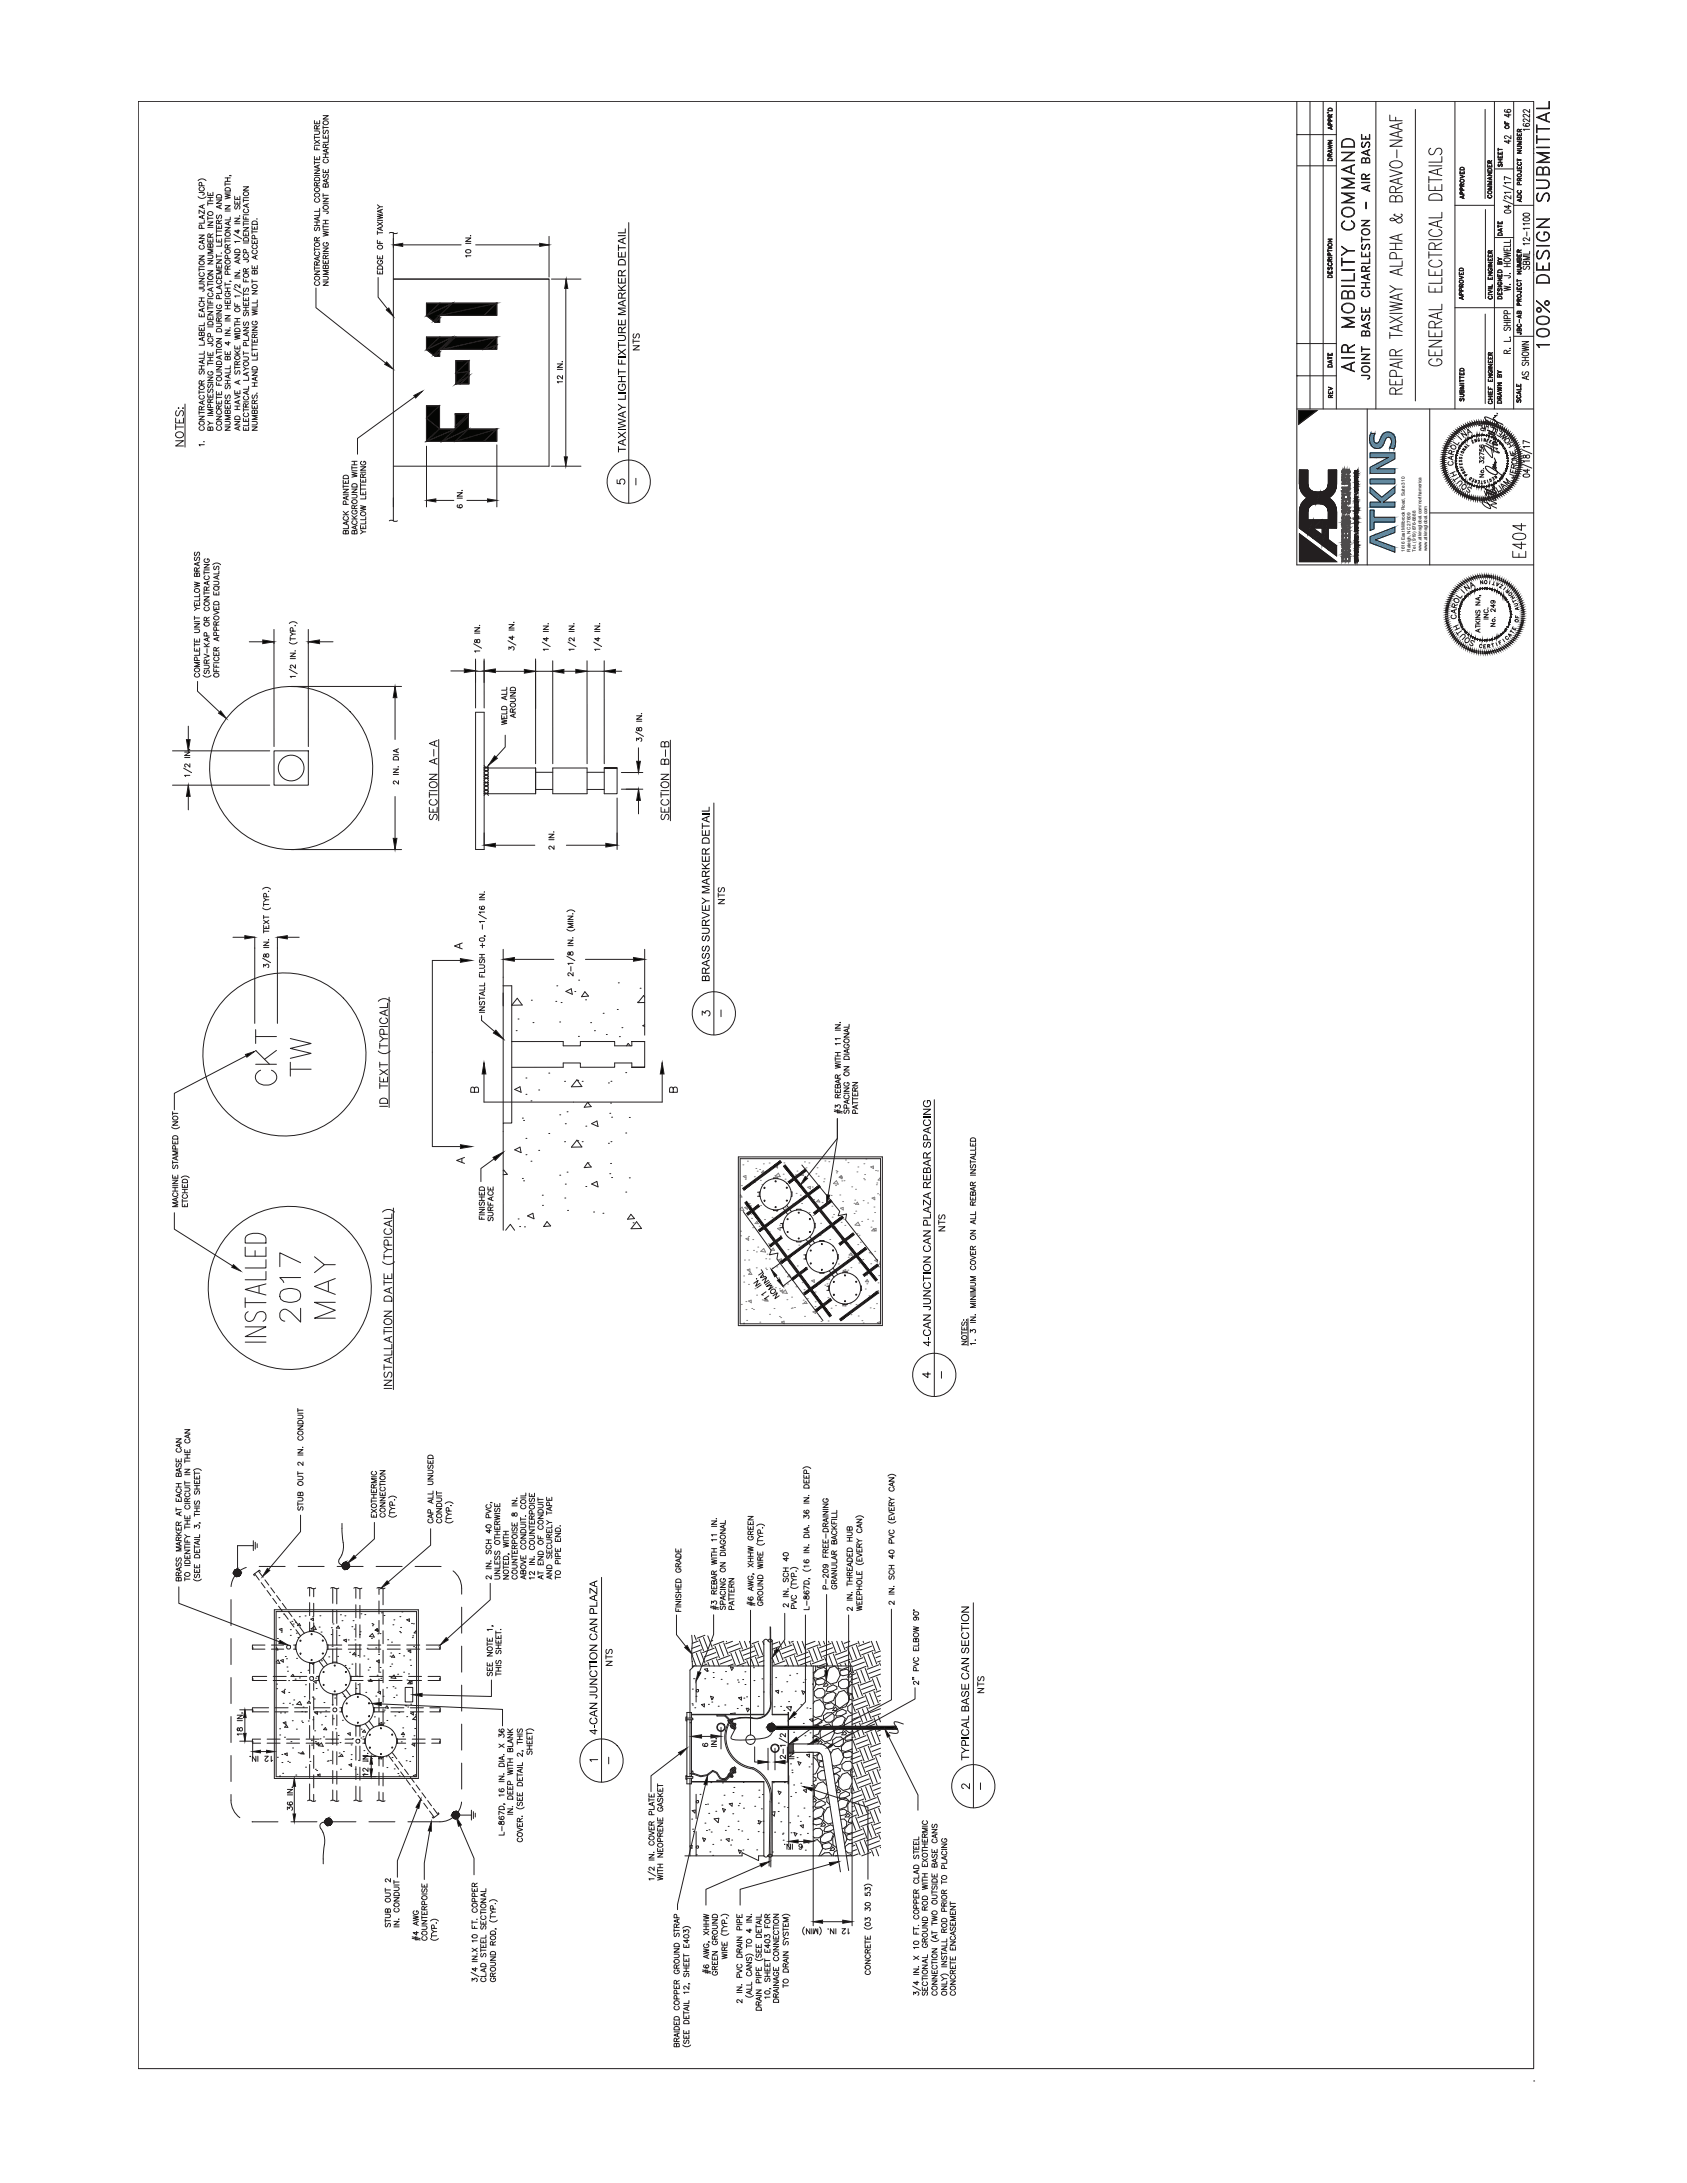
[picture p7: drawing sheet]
<svg xmlns="http://www.w3.org/2000/svg" width="216mm" height="279mm" viewBox="0 0 216 279" stroke-linecap="round" stroke-linejoin="round" font-family="sans-serif">
<defs><g id="words">
<g font-size=".6" fill="#040503">
<text x="179.8" y="70.6" transform="rotate(-90 179.8 70.6)">1616 East Millbrook Road, Suite 310</text>
<text x="180.5" y="70.6" transform="rotate(-90 180.5 70.6)">Raleigh, NC 27609</text>
<text x="181.2" y="70.6" transform="rotate(-90 181.2 70.6)">Tel. (919) 876-6888</text>
<text x="181.9" y="70.6" transform="rotate(-90 181.9 70.6)">www.atkinsglobal.com/northamerica</text>
<text x="182.6" y="70.6" transform="rotate(-90 182.6 70.6)">www.atkinsglobal.com</text>
</g>
</g></defs>
<g fill="none" stroke="#808180" stroke-width=".13">
<path d="M94.7 153l.1-.1 .2 .3h-.3M94.7 154.7l.3-.2 .2 .4h-.5M94.8 157.6h.1M94.8 158.2h.1M94.9 151.7h.1M95.1 149.1h.1M95.1 150.6l.4-.1v.3zM95.3 154.6l.3-.2v.4zM95.4 150.9h.1M95.5 158.5l.3-.1v.4zM95.7 148.6h.1M95.8 158.3h.1"/>
<path d="M95.9 154h.1M96 154.3h.1M96.1 155.4h.1M96.2 155.9h.1M96.3 157.1h.1M96.3 158.7h.1M96.5 151.3h.1M96.5 150.6h.1M96.7 149.6h.1M96.9 156.3l.1 .3h-.4zM96.9 149.9h.1M97 159.6h.1"/>
<path d="M97.2 156.9h.1M97.2 149.7h.1M97.3 151.1h.1M97.3 154.3h.1M97.5 151.6h.1M97.7 149.8l.2 .3h-.5zM97.7 149h.1M97.7 156.8h.1M97.8 156.1h.1M98.3 159.2h.1M98.4 148.9h.1M98.5 157.7h.1"/>
<path d="M98.8 155.8h.1M98.9 159.7l.2 .3h-.4zM99.2 149.3l.3-.1v.3zM99.2 150.5h.1M99.2 150.5l.4-.3 .3 .4zM99.4 159.2h.1M99.4 155.1h.1M99.4 149h.1M99.5 157.2l.3-.1v.4zM99.6 159.5h.1M99.8 156.8h.1M99.8 158.2h.1"/>
<path d="M100.2 150.3h.1M100.3 148.8h.1M100.5 150.9h.1M100.5 154.6h.1M100.8 159.9h.1M101.5 154.1h.1M101.8 151.2h.1M101.8 150.4h.1M101.9 152.7h.1M102 149.9h.1M102.2 159.4h.1M102.4 153h.1"/>
<path d="M102.6 154h.1M102.7 150.1l.1 .3h-.4zM102.8 151.4h.1M103 148.7h.1M103.2 149.5h.1M103.4 151.9l.3-.1v.4zM103.4 159.2h.1M103.5 148.8h.1M103.5 155.2h.1M103.9 151.9h.1M104.1 155.6h.1M104.1 153.5h.1"/>
<path d="M104.4 150.2h.1M104.4 155h.1M104.6 149.5h.1M104.7 150.5h.1M104.7 153.6l.2 .2h-.4zM104.8 151.9h.1M104.9 158.1h.1M105 156.6h.1M105.2 157.7h.1M105.2 153.9h.1M105.4 151.2h.1M105.5 150.9h.1"/>
<path d="M105.6 148.6h.1M106 154h.1M106.1 148.7h.1M106.2 158.6h.1M106.4 153h.1M106.5 154.4h.1M106.5 157.1h.1M106.5 155.8h.1M106.7 151.5l.3-.4 .3 .5zM106.7 155.4h.1M106.8 157l.2 .2h-.4zM106.9 151.7h.1"/>
<path d="M107 149.8h.1M107 150.1h.1M107.1 149.9h.1M107.4 150.7l.3-.2 .1 .4zM107.5 159.1h.1M107.5 152.9h.1M107.6 154.6l.3-.1v.4zM107.6 150.5l.2 .2h-.4zM107.7 156.4h.1M107.7 151.1h.1M107.7 158.6l.4-.1v.3zM107.8 153.8h.1"/>
<path d="M108 156.1h.1M108 151.1h.1M108 155.5h.1M108.1 156.8h.1M108.2 148.5h.1M108.4 159.1h.1M108.5 148.8h.1M108.9 158.1h.1M109 151.9h.1M109.3 154h.1M109.3 155.3h.1M109.4 153.6h.1"/>
<path d="M109.4 156.8l.4-.4 .2 .5zM109.5 152.2h.1M109.5 155h.1M109.7 150h.1M109.7 157.9h.1M109.7 153.9l.2 .3-.4-.1zM109.8 159.3h.1M109.8 149.4h.1M109.9 158.1h.1M110.1 159h.1M110.3 156.3h.1M110.5 153.7h.1"/>
<path d="M110.5 150.9h.1M110.6 148.9h.1M110.6 151h.1M110.7 150.3h.1M110.8 148.3h.1M111 156.1h.1M111 154h.1M111.5 157.1h.1M111.6 153.3l.3-.1 .1 .4zM111.7 156.3h.1M111.8 157.3l.3-.1v.3zM111.8 149.2l-.4 .1 .4 .3v-.4"/>
<path d="M111.8 157.3l.2 .3-.4-.1zM111.8 154.5h.1M111.9 155.2h.1M112 149.8h.1M112.2 151.6h.1M112.2 151.4h.1M112.3 149.9h.1M112.3 152.8h.1M112.6 152.9h.1M112.7 150.9l-.1-.1-.2 .2h.3M94.9 166.9h.1M95.2 163.3h.1"/>
<path d="M95.2 164.1h.1M95.3 161.3h.1M95.3 169.4l-.1-.1-.1 .1M95.5 166.6h.1M95.5 167.6h.1M95.6 169h.1M95.6 160h.1M95.6 162.5l.4-.1v.4zM95.8 164.4h.1M95.8 166.5l.3-.1v.3zM95.8 161.3h.1M96.1 162.8l.1 .3h-.4z"/>
<path d="M96.2 167.5h.1M96.4 167.6h.1M96.4 160h.1M96.6 164.9h.1M96.8 162.3h.1M96.8 160.2h.1M96.8 165.8h.1M97.2 169.2h.1M97.3 163.3h.1M97.4 160.2l.3-.4 .3 .4zM97.5 166.4h.1M97.7 166.4h.1"/>
<path d="M98 162.3h.1M98 161.1h.1M98.1 166.5h.1M98.1 162.5h.1M98.1 166.2l.2 .3h-.4zM98.2 160.5h.1M98.4 161.1h.1M98.5 168.2h.1M98.8 162.3h.1M99.1 167.5h.1M99.2 164.8h.1M99.3 165.4h.1"/>
<path d="M99.4 162.1h.1M99.7 163.6h.1M99.7 161.2l.3-.1v.3zM99.7 168.5h.1M99.7 164.9h.1M99.8 165.2l.4-.1v.3zM99.9 168.6h.1M100 169.2l.3-.1 .1 .3zM100.1 165.5l.4-.4 .3 .5zM100.3 164.6h.1M100.4 161.3h.1M100.5 162.8h.1"/>
<path d="M100.7 166.3h.1M100.8 164.3h.1M101 161.7h.1M101 163.2l.2 .2h-.4zM101.1 161h.1M101.3 167.4h.1M101.3 166h.1M101.4 167.4h.1M101.7 167.3h.1M101.9 164.7h.1M101.9 160.2h.1M102 162h.1"/>
<path d="M102.3 163.3h.1M102.7 164.2h.1M102.7 166.9h.1M102.8 166.4h.1M102.9 165.1h.1M103 168.5h.1M103.1 166.6l.2 .2h-.4zM103.2 162.2h.1M103.3 166.2h.1M103.9 163.9l.3-.1v.3zM104 167.9l.4-.1v.3zM104.3 167.2h.1"/>
<path d="M104.3 165.4h.1M104.3 166.6h.1M104.5 164.6h.1M104.8 168.5h.1M105.1 169.1h.1M105.3 167.3h.1M105.6 164.5h.1M105.6 163.4h.1M105.8 164.3h.1M106 166.1h.1M106 169.1h.1M106 163.5l.2 .2h-.4z"/>
<path d="M106.4 167.4h.1M106.9 167.1h.1M107.3 161.8h.1M107.9 162.6l.3-.1 .1 .3zM108.1 166.9l.2 .3-.5-.1 .3-.2M108.4 162.7h.1M108.5 162.6h.1M108.6 160.9h.1M108.8 166.9h.1M108.9 162.2h.1M108.9 168.3h.1M108.9 160.4l.2 .3-.4-.1z"/>
<path d="M108.9 160.6h.1M109.6 167h.1M109.8 168.4h.1M109.9 161.6h.1M110.2 165h.1M110.3 169h.1M110.4 161.2h.1M110.5 169.3h.1M110.7 165h.1M110.9 163.2h.1M110.9 164.3h.1M111 163.8l.2 .3-.5-.1z"/>
<path d="M111.2 165.8h.1M111.2 160.3h.1M111.3 160.4h.1M111.4 167.4h.1M111.4 161.7h.1M111.6 160.5h.1M111.8 167.5h.1M111.9 160.2h.1M111.9 161.3l.4-.1v.3zM112.2 166.9h.1M112.4 164.2h.1M112.5 165.5l-.1-.3-.3 .1 .4 .2"/>
<path d="M112.5 163.3h.1M112.5 161.5h.1M112.6 169.4v-.2l-.3 .1 .2 .1M112.7 161.9l-.1-.2-.4 .4 .5 .1"/>
</g>
<g fill="#040503">
<path d="M89.9 122.1l.2-.1v.1a.24 .24 0 0 0-.2 .2 .24 .24 0 0 0 .2 .3l.3-.6h.3l.1 .2v.4l-.3 .1v-.1l.2-.2v-.2l-.2-.1-.3 .5a.32 .32 0 0 1-.4 0 .32 .32 0 0 1 0-.5z"/>
<path d="M89.9 121.2l.2-.2v.2a.24 .24 0 0 0-.2 .2 .24 .24 0 0 0 .2 .2l.2-.4a.26 .26 0 0 1 .4-.1l.1 .1a.44 .44 0 0 1-.3 .6v-.1l.2-.2v-.3a.16 .16 0 0 0-.2 0 .16 .16 0 0 0-.1 .1l-.2 .4-.2 .1-.2-.2z"/>
<path d="M89.9 119.8l.2-.1v.2l-.2 .1v.1l.1 .2h.1l.2-.5 .4-.1 .1 .3v.4l-.3 .1v-.1l.1-.1 .1-.2-.1-.2h-.2l-.2 .5h-.3l-.1-.3z"/>
<path d="M89.8 118.7h.6a.36 .36 0 0 1 .4 .3v.3l-.2 .2h-.8v-.1h.7l.2-.1a.28 .28 0 0 0-.3-.4h-.6z"/>
<path d="M89.8 116.7l1 .4v.1l-1 .4v-.1l.9-.3-.9-.4z"/>
<path d="M89.8 115.9h.1v.5h.3v-.5h.2v.5h.3v-.6h.1v.8h-1z"/>
<path d="M89.8 114.8l.6 .4h.4v.2h-.4l-.6 .4v-.2l.5-.3-.5-.3z"/>
<path d="M89.8 113.4h1v.1h-.8l.8 .3v.1l-.8 .3h.8v.1h-1v-.2l.9-.2-.9-.3z"/>
<path d="M89.8 110.4l.4 .5 .6-.5v.2l-.5 .3 .2 .2h.3v.1h-1v-.1h.5l-.5-.5z"/>
<path d="M89.8 109.6h.1v.6h.3v-.6h.2v.6h.3v-.6h.1v.7h-1z"/>
<path d="M89.8 106.3h.1v.5h.3v-.5h.2v.5h.3v-.6h.1v.8h-1z"/>
<path d="M89.8 105.3h.1v.4h.9v.1h-.9v.3h-.1z"/>
<path d="M89.8 104.1h1v.1h-1z"/>
<path d="M89.8 103.8l.9-.1v-.4h.1v.6h-1z"/>
<path d="M89.9 124.9h.2l.2 .1a.26 .26 0 0 1 .4-.2l.1 .3v.5h-1zM90 125.1l-.1 .3h.3v-.3zM90.4 125v.4h.3v-.4h-.2z"/>
<path d="M89.9 123.9a.28 .28 0 0 1 .5 .2l.4-.3v.1l-.3 .2-.1 .2v.2h.4v.1h-1v-.5zM90 124l-.1 .5h.4l-.1-.4-.1-.1z"/>
<path d="M89.8 123.2l1-.4v.2l-.3 .1v.4l.3 .1v.1l-1-.3zM89.9 123.3l.5 .1v-.3z"/>
<path d="M89.9 117.8a.28 .28 0 0 1 .3-.1 .28 .28 0 0 1 .2 .3l.4-.4v.2l-.3 .2-.1 .2v.2h.4v.1h-1zM90 117.9l-.1 .5h.4l-.1-.5h-.1z"/>
<path d="M89.8 112.8l1-.5v.2l-.3 .1v.4l.3 .1v.2l-1-.4zM89.9 112.8l.5 .2v-.3z"/>
<path d="M89.9 111.5h.3l.2 .2 .4-.3v.1l-.4 .4v.2h.4v.1h-1zM90 111.6l-.1 .5h.4l-.1-.4-.1-.1z"/>
<path d="M89.9 108.7v-.1a.27 .27 0 0 1 .4 .2l.1 .1 .4-.4v.2l-.4 .3v.2h.4v.2h-1zM90 108.8l-.1 .4h.4l-.1-.4-.1-.1z"/>
<path d="M89.9 107.3a.64 .64 0 0 1 .8 0l.1 .1v.6h-1v-.6zM90 107.4l-.1 .4h.8l-.1-.4-.4-.1z"/>
<path d="M89.8 104.8l1-.4v.1l-.3 .1v.5l.3 .1v.1l-1-.4zM89.9 104.8l.5 .2v-.3z"/>
</g>
<g fill="none" stroke="#231f20" stroke-width=".13">
<path d="M91.4 102.8v29.7M91.9 115.1h.8l-.8 .6h.8M91.9 114.6h.8M91.9 114.3v.5M92 113.6l-.1 .2 .1 .3h.2l.2-.4 .2-.1 .1 .2-.1 .3M89.9 129.9v-.5l.3 .3a.34 .34 0 0 1 .6-.3 .33 .33 0 0 1-.1 .6M92.3 129.3v.8"/>
<circle cx="91.4" cy="129.7" r="2.77"/>
</g>
<g fill="none" stroke="#231f20" stroke-width=".13">
<path d="M37 79.8a.68 .68 0 0 1 1 0M65.1 79.9h.7l-.7 .5h.7M65.8 79.6l-.1 .1M70.2 79.8h-.1M73.5 79.8h-.1M76.7 79.8h.1M31.9 82.1h3.2M35.1 80.6v15M35.1 96.1h4.4v4.4h-4.4zM37 85.7l1 .5M37 82.2a.68 .68 0 0 0 1 0M37.1 83.6h.7l-.7 .4h.7"/>
<path d="M37.1 84.3h.7M37.1 80.9l.4 .3-.4 .2M37.1 81.8h.7M37.1 81.5v.5M37.5 81.2h.3M37.5 80.8v-.4h-.3l-.1 .4h.7M37.8 83.3h-.1M37.8 80l-.1 .1M37.8 85.1v.4l-.5-.4-.2 .3 .2 .1M37.8 86.6h-.7l.2 .1M39.5 82.1h.1M39.5 80.6v15"/>
<path d="M39.5 82.1h3.1M50.3 98.4h.7l-.7 .5h.7M50.3 99.1h.7M50.3 96.6h.7M50.4 96.9a.37 .37 0 0 1 .6 .1v.3h-.7zM50.6 87.9v6.7M50.8 95.9v.3M51 98.1h-.1M51 95.8l-.7 .3 .7 .2M51 99.9v.5l-.5-.4-.2 .2 .2 .1M54.9 99.1h1l-1 .7h1M55.5 95.9v.9"/>
<path d="M55.6 94.9v.5M55.6 97.2v.5M55.9 97.1l-1 .3 1 .4M55.9 94.8l-1 .4 1 .3M56.1 94.6v10.4M57.7 85.9h3.2M60.6 82.4l1 .6M60.7 80.3h.7l-.7 .5h.7M60.7 81h.7M60.8 81.9v.3h.1l.3-.4a.22 .22 0 0 1 .2 .3 .22 .22 0 0 1-.2 .2l-.2-.4zM60.9 84.3v3.1M60.9 84.6v6"/>
<path d="M60.9 91.2h1.1v17.5h-1.1zM61.4 80l-.1 .1M61.4 83.3h-.7l.2 .2M62 84.3v3.1M62 84.6v6M62 99.6l.4 .1 .1 .2-.3 .3h-.2M62 98.7l.2-.1 .3 .3-.3 .3h-.2h.2l.3 .2M62 98l.3 .2h.2h-.2l-.3 .3M62 99.4l.1 .1 .4 .1M62 98.4l.1 .2 .4 .1M62 98.3h6.5M62.5 98l-.3 .2h-.2h.2l.3 .3"/>
<path d="M62.5 98.4l-.3 .3h-.2M62.5 99.4l-.3 .2h-.2M62.5 99.6h-.2l-.3 .3 .1 .2 .4 .1M62.5 98.7l-.2-.1-.3 .3 .1 .2 .4 .1h-.2l-.3 .2M65 82l1 .6M65.1 83.1v-.3l.3 .2a.22 .22 0 0 1 .3-.2 .22 .22 0 0 1 0 .4M65.1 80.6h.7M65.6 81.4v.5l-.5-.3h.7M68.5 84.6v13.1M68.5 84.3v6.4M68.5 98.3v3.3v-3.3M68.5 98.8h2.2"/>
<path d="M69.4 82.2l1 .6M69.5 80.1h.7l-.7 .5h.7M69.5 80.8h.7M70 81.6v.5l-.5-.4h.7M70.2 83.1h-.7l.2 .2M70.7 84.6v13.1M70.7 98.3h4.4v3.3h-4.4zM72.7 82.2l1 .6M72.8 80.1h.7l-.7 .5h.7M72.8 80.8h.7M73.5 83.1h-.7l.1 .2M73.5 81.6v.5l-.6-.5-.1 .3 .2 .1"/>
<path d="M75.1 84.6v13.1M75.1 98.8h2.2M76 82.2l1 .6M76.1 80.1h.7l-.7 .5h.7M76.1 80.8h.7M76.6 81.6v.5l-.5-.4h.7M76.8 83.1h-.7l.1 .2M77.3 84.6v13.1M77.3 98.3h1.7h-1.7M79 98.3v3.3h-1.7v-3.3M79.5 98.9h2.8M79.6 85.9h-18.7"/>
<path d="M81.3 93.7l1.1 .5M81.5 94.8v-.3l.2 .2a.22 .22 0 0 1 .4-.2 .22 .22 0 0 1-.1 .4M81.5 91.6h.6l-.6 .5h.6M81.5 92.3h.6M81.5 93.2v.3h.2a.28 .28 0 0 1 .1-.3 .28 .28 0 0 1 .3 0v.2l-.1 .2-.2-.1-.1-.3zM81.7 95.7v3.2M82.1 91.3h.1M84.6 99.1h1l-1 .7h1M85.1 97.4l.2-.2a.25 .25 0 0 1 .3 .2v.4h-1v-.4l.1-.2h.2h.1l.1 .6M85.1 95.2l.2-.3a.25 .25 0 0 1 .3 .3v.4h-1v-.4l.1-.2 .2-.1 .1 .1 .1 .6M85.2 96v.8M85.8 94.7v10.3"/>
<path d="M29.8 120h2.8v11M33.6 116.2a.68 .68 0 0 0 1 0M33.6 113.8a.68 .68 0 0 1 1 0M33.7 114.9l.4 .3-.4 .2M33.7 119.2h.7M33.7 115.5v.5M33.7 117.2v.4M33.7 119v.4M33.7 117.4h.7M33.7 115.8h.7M33.7 118.4v.4h.7v-.4M33.7 117.8l.7 .4"/>
<path d="M34.1 118.6v.2M34.1 115.2h.3M34.1 114.8v-.4h-.3l-.1 .4h.7M34.4 114.1h-.1M34.4 117.8l-.7 .4M38.3 120h-2.8v11M50.6 101.9v6.8M54.9 103.3v.7h1v-.7M54.9 101.2h1M54.9 101.7h1M54.9 101.4v.6M55 100.2a.52 .52 0 0 1 .6-.2 .52 .52 0 0 1 .3 .5 .52 .52 0 0 1-.5 .3 .52 .52 0 0 1-.5-.5z"/>
<path d="M55.1 104.2a.38 .38 0 0 0 .1 .7l.1-.1 .2-.5 .3-.1a.44 .44 0 0 1 0 .7M55.2 102.3l-.2 .2a.47 .47 0 0 0 .4 .6 .47 .47 0 0 0 .5-.6l-.2-.2M55.4 103.6v.4M62 100.1l.4 .1 .1 .2M62 101.1h.2l.3 .3M62 100.3l.1 .2 .4 .1h-.2l-.2 .1-.1 .2 .1 .1 .4 .1M62 101.3l.1 .2 .4 .1-.2-.1-.3 .3M62 101.6h6.5M62 108.2h6.4M62.5 100.3l-.3 .3h-.2h.2l.2 .1 .1 .2-.1 .1-.4 .1M62.5 101.3l-.3 .3-.2-.1 .4 .1 .1 .2M62.5 100.1l-.4 .1-.1 .2"/>
<path d="M62.5 101.1h-.2l-.3 .3M68.5 101h2.2M70.2 106.8h.7l-.7 .4h.7M70.2 107.5h.7M70.9 106.5h-.1M70.9 108.3v.4l-.5-.4-.2 .2 .2 .2M72.5 108.2h6.5M72.6 118.9a.68 .68 0 0 0 1 0M72.6 116.7a.68 .68 0 0 1 1 0M72.7 117.3h.6l-.6 .4h.6M72.7 117.9h.6M73.3 116.9v.1"/>
<path d="M73.3 118.2h-.6l.6 .3-.6 .2h.6M75.1 101h2.2M79 102.1v6.6M79.5 101h2.8M81.7 101v3.2M84.6 101.7h1M84.6 101.4v.6M84.6 101.2h1M84.6 103.3v.6h1v-.6M84.6 100.2a.52 .52 0 0 1 .6-.2 .52 .52 0 0 1 .4 .5 .52 .52 0 0 1-.6 .3 .52 .52 0 0 1-.4-.5zM84.7 104.2a.38 .38 0 0 0 .1 .7l.2-.1 .2-.5 .3-.1a.44 .44 0 0 1 0 .7M84.8 102.3l-.2 .2a.47 .47 0 0 0 .5 .6 .47 .47 0 0 0 .5-.6l-.2-.2"/>
<path d="M85.1 103.6v.3M33.6 122.6l1 .6M33.7 123.8v-.4l.3 .2a.22 .22 0 0 1 .4-.1 .22 .22 0 0 1-.1 .3M33.7 120.6h.7l-.7 .4h.7M33.7 121.3h.7M33.8 122.1v.3h.2a.27 .27 0 0 1 0-.3 .27 .27 0 0 1 .4 0v.3l-.1 .1-.2-.1-.1-.3zM34.4 120.3h-.1M48.4 134.5a1.02 1.02 0 0 0 1.5 0M48.4 128.1a1.02 1.02 0 0 1 1.5 0M48.6 137.8v.7h1v-.7M48.6 136.9l1 .7M48.6 132.6l.5 .3-.5 .4"/>
<path d="M48.6 139h1M48.6 133.5v.7M48.6 135.9v.7M48.6 138.7v.6M48.6 136.3h1M48.6 133.9h1M48.6 131.4h1M48.8 130.3l-.1 .1a.47 .47 0 0 0 .4 .6 .47 .47 0 0 0 .5-.6l-.2-.1M49.1 138.1v.4M49.1 132.9h.5M49.1 132.4v-.4a.26 .26 0 0 0-.2-.3 .26 .26 0 0 0-.3 .3v.4h1M49.3 129.4v.5"/>
<path d="M49.6 136.9l-1 .7M49.6 129.2l-1 .4 1 .4M49.6 128.4v.6h-1M49.8 127.6v14.1M55.3 122.9v23.8M60.7 139.4a.26 .26 0 0 1 .3-.3 .26 .26 0 0 1 .2 .3v.4h-1v-.4l.1-.2 .2-.1 .2 .1v.6M64.4 121.5v22.2M64.4 126.2h1.1v7.1M64.4 122.8h6.5M65.5 133.3v10.4h-1.1v13.8M72.6 122.4l1 .6M72.7 120.3h.6l-.6 .5h.6"/>
<path d="M72.7 121h.6M72.7 121.9v.2l.1 .1 .3-.4a.22 .22 0 0 1 .3 .2 .22 .22 0 0 1-.3 .3l-.2-.4zM73.1 123.7v.6M73.3 120h.1M73.3 123.3h-.6l.1 .2M73.3 124.5v.4l-.5-.4-.1 .3 .1 .1M74.9 122.8h7.6M80.9 136.6v-.6h-2.2v.6h-4.4v-.6h-2.2v.6h-6.6M80.9 133.3v.6h-2.2v-.6h-4.4v.6h-2.2v-.6h-6.6M82.5 133.3h-1.6h1.6M82.5 133.3v3.3h-1.6h1.6M82.5 121.5v11"/>
<path d="M48.6 141.6h1M48.7 140.7l.3-.1 .5 .1 .1 .2v.3h-1v-.3zM61.9 141.1h22.8M64.4 147.5h.1M64.4 147.5l-2.9 2.1v1.6"/>
<circle cx="37.3" cy="98.3" r="1.65"/>
<circle cx="36.4" cy="135" r="10.4"/>
</g>
<path d="M39.5 82.1l1.4-.2v.5z" fill="#040503"/>
<path d="M39.5 82.1l1.4-.2v.5z" fill="none" stroke="#231f20" stroke-width=".13"/>
<path d="M33.6 81.9l1.5 .2-1.5 .3z" fill="#040503"/>
<path d="M33.6 81.9l1.5 .2-1.5 .3z" fill="none" stroke="#231f20" stroke-width=".13"/>
<path d="M31.3 119.8l1.3 .2-1.3 .2z" fill="#040503"/>
<path d="M31.3 119.8l1.3 .2-1.3 .2z" fill="none" stroke="#231f20" stroke-width=".13"/>
<path d="M35.5 120l1.3-.2v.4z" fill="#040503"/>
<path d="M35.5 120l1.3-.2v.4zM55.3 122.9h5.1M58.8 120.8v.5M59.2 120.7l-1 .4 1 .4M61.9 136v5.1M84.7 136v5.1M86.2 139.4a.26 .26 0 0 1 .2-.3 .26 .26 0 0 1 .3 .3v.4h-1v-.4l.1-.2 .2-.1 .1 .1 .1 .6M55.3 146.7h5.1M59.1 148.3v.5M59.4 148.1l-1 .4 1 .4" fill="none" stroke="#231f20" stroke-width=".13"/>
<path d="M81.1 122.5l1.4 .3-1.4 .2z" fill="#040503"/>
<path d="M81.1 122.5l1.4 .3-1.4 .2z" fill="none" stroke="#231f20" stroke-width=".13"/>
<path d="M64.4 122.8l1.4-.2v.4z" fill="#040503"/>
<path d="M64.4 122.8l1.4-.2v.4z" fill="none" stroke="#231f20" stroke-width=".13"/>
<path d="M50.3 107.3h.5l-.2 1.4z" fill="#040503"/>
<path d="M50.3 107.3h.5l-.2 1.4z" fill="none" stroke="#231f20" stroke-width=".13"/>
<path d="M50.6 87.9l.2 1.4h-.5z" fill="#040503"/>
<path d="M50.6 87.9l.2 1.4h-.5z" fill="none" stroke="#231f20" stroke-width=".13"/>
<path d="M59.4 85.6l1.5 .3-1.5 .2z" fill="#040503"/>
<path d="M59.4 85.6l1.5 .3-1.5 .2z" fill="none" stroke="#231f20" stroke-width=".13"/>
<path d="M67.1 85.7l1.4 .2-1.4 .3z" fill="#040503"/>
<path d="M67.1 85.7l1.4 .2-1.4 .3z" fill="none" stroke="#231f20" stroke-width=".13"/>
<path d="M73.7 85.7l1.4 .2-1.4 .3z" fill="#040503"/>
<path d="M73.7 85.7l1.4 .2-1.4 .3z" fill="none" stroke="#231f20" stroke-width=".13"/>
<path d="M62 85.9l1.4-.3v.5z" fill="#040503"/>
<path d="M62 85.9l1.4-.3v.5z" fill="none" stroke="#231f20" stroke-width=".13"/>
<path d="M70.7 85.9l1.5-.2v.5z" fill="#040503"/>
<path d="M70.7 85.9l1.5-.2v.5z" fill="none" stroke="#231f20" stroke-width=".13"/>
<path d="M77.3 85.9l1.5-.2v.5z" fill="#040503"/>
<path d="M77.3 85.9l1.5-.2v.5z" fill="none" stroke="#231f20" stroke-width=".13"/>
<path d="M81.7 101l.3 1.4h-.5z" fill="#040503"/>
<path d="M81.7 101l.3 1.4h-.5z" fill="none" stroke="#231f20" stroke-width=".13"/>
<path d="M81.5 97.4h.5l-.3 1.5z" fill="#040503"/>
<path d="M81.5 97.4h.5l-.3 1.5z" fill="none" stroke="#231f20" stroke-width=".13"/>
<path d="M62 108.2l1.4-.3v.5z" fill="#040503"/>
<path d="M62 108.2l1.4-.3v.5z" fill="none" stroke="#231f20" stroke-width=".13"/>
<path d="M77.5 107.9l1.5 .3-1.5 .2z" fill="#040503"/>
<g fill="none" stroke="#231f20" stroke-width=".13">
<path d="M24.9 74.5l.6 .2-.6 .1 .6 .2-.6 .1M24.9 77.1v.4h.6v-.4M24.9 77.6l.3 .3-.3 .2M24.9 78.9v.4M24.9 79.1h.6M24.9 79.8h.6l-.6 .5h.6M24.9 79.6h.6M25 71.3l-.1 .2v.2h.2l.2-.3 .2-.1v.2v.2M25 70.7l-.1 .1 .1 .3h.1l.3-.4 .1 .1v.3M25 75.4a.34 .34 0 0 1 .3-.1 .34 .34 0 0 1 .2 .3 .38 .38 0 0 1-.6 0zM25.2 73.1v-.4h-.3v.4h.6M25.2 73.5l.1-.2 .2 .1v.1v.3h-.6v-.4h.3v.4"/>
<path d="M25.2 77.3v.2M25.2 77.9h.3M25.3 72v.3M25.5 71.9l-.6 .3 .6 .2M25.5 72.7l-.3 .2M25.5 76.5v.4h-.6M25.5 76v.4h-.6M26.1 75.9h.7M26.1 73.1v.4M26.1 75.7v.4M26.1 73.3h.7M26.1 76.4h.7l-.7 .4h.7"/>
<path d="M26.1 72.2h.7l-.7 .5h.7M26.1 72.9h.7M26.1 79.8l.5-.2 .1 .2 .1 .1a.38 .38 0 0 1-.7 0zM26.1 77.1a.39 .39 0 0 1 .7 .1v.1a.38 .38 0 0 1-.7 0zM26.3 77.7l-.2 .1a.31 .31 0 0 0 .3 .4 .31 .31 0 0 0 .3-.4l-.1-.1M26.3 73.7l-.2 .1a.31 .31 0 0 0 .3 .4 .31 .31 0 0 0 .3-.4l-.1-.1M26.3 71.5l-.2 .3a.35 .35 0 0 0 .4 .2 .35 .35 0 0 0 .3-.3l-.2-.2h-.1v.2M26.4 79.4v-.3l-.2-.1-.1 .4h.7M26.4 75.5v-.3l-.2-.1-.1 .4h.7M26.6 74.5v.3M26.8 74.4l-.7 .2 .7 .3M26.8 79l-.4 .2"/>
<path d="M26.8 75.1l-.4 .2M27.2 72.3a.68 .68 0 0 1 1 0M27.3 74.4h.5l.2 .2-.1 .2h-.6M27.3 77.6l.1 .4h.6v-.4M27.3 75.7v.4h.7v-.4M27.4 78.1l.6 .3-.6 .2M27.4 79a.39 .39 0 0 1 .6 0v.2a.38 .38 0 0 1-.6 0zM27.4 75.2l.4-.2 .2 .2v.2a.39 .39 0 0 1-.6 0zM27.4 77h.5l.1 .4h-.7zM27.4 72.5l-.1 .1 .1 .3h.2l.1-.4h.2l.1 .1-.1 .3M27.7 75.9v.2M27.7 77.8v.2"/>
<path d="M27.8 73.7v.4M28 73.6l-.7 .3 .7 .2M28 73.1v.4h-.7M28 79.6l-.3 .2M28.1 75.1l-.2 .2M24.9 80.5h.5l.1 .2v.2l-.6 .1M24.9 82.5h.6M24.9 82.3v.4M24.9 82.9v.4h.6v-.4M24.9 81.8v.4h.6v-.4M24.9 85.6l.2-.1h.2l.2 .1v.2a.4 .4 0 0 1-.6 .1zM25 86.2l-.1 .1a.31 .31 0 0 0 .3 .4 .31 .31 0 0 0 .3-.4l-.1-.1"/>
<path d="M25.2 81.9v.3M25.2 83.1v.2M25.2 84.5v-.3l-.3-.1v.4h.6M25.5 83.5v.4h-.6M25.5 84.8h-.6l.6 .2-.6 .3h.6M26 86.4a.68 .68 0 0 0 1 0M26.1 85.1h.5l.2 .2-.1 .3h-.6M26.1 83.7l.7 .3-.7 .2M26.1 82.3l.5 .5M26.1 82.8h.7M26.2 85.8l-.1 .1v.3h.2l.2-.4h.2l.1 .1-.1 .3M26.4 84.9v-.4h-.2l-.1 .4h.7"/>
<path d="M26.5 81.4l-.1-.4h-.2l-.1 .4h.7M26.5 83v.6M26.6 81.7v.3M26.8 81.6l-.7 .2 .7 .3M26.8 82.3l-.4 .3M26.8 84.4l-.4 .3M27.4 85.6v.4h.6M27.4 85v.4h.6M27.4 83.5v.4h.6v-.4M27.4 84.8h.6M27.4 86.3a.39 .39 0 0 1 .6 0v.2a.38 .38 0 0 1-.6 0zM27.5 84.1l-.1 .1a.31 .31 0 0 0 .3 .4 .31 .31 0 0 0 .3-.4l-.1-.1"/>
<path d="M27.7 83.3l-.1-.4h-.2v.4h.6M27.7 80l-.1-.4h-.1l-.1 .1v.3h.6M27.7 83.7v.2M27.7 85.1v.3M27.7 85.7v.3M27.7 81.3v-.3l-.3-.1v.4h.6M27.7 80.7v-.4h-.3v.4h.6M27.8 81.6v.3M28 81.5l-.6 .3 .6 .2M28 82.9l-.3 .2M64.2 92.1l.7 .2-.7 .1 .7 .2-.7 .1M64.2 91.6v.4h.7v-.4"/>
<path d="M64.2 90.5a.37 .37 0 0 1 .7 .1v.2h-.7zM64.5 91.7v.3M64.6 89.2v.3M64.9 91v.4h-.7M64.9 88.5v.4h-.7M64.9 88v.3h-.7M64.9 89.1l-.7 .2 .7 .3M65.3 89.3h.5l.2 .2-.1 .3h-.6M65.3 88.7h.7l-.7 .4h.7M65.3 90.1l.5-.1 .1 .1 .1 .2a.39 .39 0 0 1-.7 .1zM65.4 88h.5l.1 .4h-.7zM65.6 91.2v-.4l-.2-.1-.1 .5h.7"/>
<path d="M65.7 91.4v.4M66 91.3l-.7 .3 .7 .2M66 90.7l-.4 .2M77.5 107.9l1.5 .3-1.5 .2zM61.3 153.2h.7M61.3 155.6v.5h.7M61.3 154.8h.7l-.7 .4h.7M61.3 152.5v.4h.7v-.4M61.3 155.5h.7M61.3 154.5h.7M61.3 153.6h.7M61.4 152a.37 .37 0 0 1 .6 .1v.2h-.7z"/>
<path d="M61.4 153.8l-.1 .2 .1 .2h.2l.1-.3 .2-.1 .1 .2-.1 .3M61.7 152.7v.2M61.7 153.2v.4M61.7 155.8v.3M62.4 153.8v.4h.7M62.4 151.9v.4h.7v-.4M62.4 155.2h.5l.2 .2-.1 .2h-.6M62.5 155.8l-.1 .2 .1 .2h.2l.2-.4 .2 .1v.2l-.1 .1M62.6 152.5l-.1 .1a.31 .31 0 0 0 .3 .4 .31 .31 0 0 0 .3-.4l-.2-.1M62.8 152.1v.2M62.8 154v.2M62.8 154.9l-.1-.4h-.2l-.1 .4h.7"/>
<path d="M62.9 153.3v.3M63.1 154.5l-.3 .2M63.1 153.2l-.7 .2 .7 .3"/>
</g>
<g fill="none" stroke="#231f20" stroke-width=".13">
<path d="M37.3 87.9h14.1M37.3 108.7h14.1M61.2 117l1 .6M61.4 114.5h.6l-.6 .4h.6M61.4 115.2h.6M61.5 116h-.1a.33 .33 0 0 0 .2 .4 .33 .33 0 0 0 .4-.2 .21 .21 0 0 0-.2-.2 .21 .21 0 0 0-.2 .2 .21 .21 0 0 0 .2 .2M61.7 118.4v.5M62 114.1v.1M62 119.8h.1M62 116.7h-.6l.1 .2M62 117.9h-.6l.1 .2M61.4 122.6h.6"/>
<path d="M61.4 123.5h.4l.2 .2-.1 .2h-.5M61.4 122.2h.6M61.4 124.6v.4h.6M61.4 128.9h.6l-.6 .4h.6M61.4 129.6h.6M61.4 127.8h.6M61.4 127.5v.5M61.4 120.1a.33 .33 0 0 1 .4-.1 .33 .33 0 0 1 .2 .4 .33 .33 0 0 1-.4 .1 .33 .33 0 0 1-.2-.4zM61.5 122.8l-.1 .1 .1 .3h.1l.2-.4h.2v.3l-.1 .1M61.5 121h.5M61.5 128.2l-.1 .1v.3h.2l.1-.4h.2l.1 .1-.1 .3M61.6 130.6l2.8 2.3"/>
<path d="M61.7 122.2v.4M61.7 124.8v.2M61.7 120.7v.6M61.8 127v.3M62 124.1v.4h-.6M62 126.3v.4h-.6M62 125.8v.4h-.6M62 126.9l-.6 .3 .6 .2M64.4 132.9h.1M65.9 139.4l.7-.3 .1 .7zM66.1 131.9h.1M66.2 127.8l.6 .8-1.3 .1z"/>
<path d="M66.3 130.4h.1M67.3 138h.1M68 128h.1M68.2 130.9h.1M68.9 139.5h.1M70.2 137.3h.1M71.1 128.2h.1M71.3 126.2h.1M71.6 130.8h.1M71.8 128.3h.1M72.3 138.4h.1M72.4 126.9l.7-.3 .1 .7z"/>
<path d="M73.6 126.9h.1M73.8 138.2l.7 .9h-1.4zM73.9 138.3h.1M74 132.6h.1M74.1 125.4h.1M74.5 138.4h.1M74.9 126.9l.4 .6-.9 .1zM74.9 128h.1M75.6 130.9h.1M76.1 131.9h.1M77.2 129.7h.1M77.6 132.4h.1"/>
<path d="M77.9 138.6h.1M78.2 138.4h.1M79 129.2h.1M79.1 125.8h.1M79.3 132.7h.1M79.6 131.5h.1M80.1 137.3h.1M80.2 133.9l.2-.4 .3 .4M81.6 128.3h.1M81.9 126.5h.1M82.5 131.2l-.2 .1 .2 .1M82.5 127.6l-.1-.2-.8 .9h.9"/>
<path d="M64.4 149.9l.1-.1 .4 .5-.5 .1M64.7 157.5l.6-.8 .6 .8M65.9 147.2l.7-.4 .1 .7zM66.3 156h.1M66.5 157h.1M66.9 143.1h.1M66.9 150.8h.1M67 143.4h.1M67 151.1h.1M67.1 157h.1M67.3 145.7h.1M67.3 140.1h.1"/>
<path d="M67.3 147.8h.1M67.5 155.6l.7-.3 .1 .7zM68 140.9h.1M68 148.6h.1M68.9 147.2h.1M69.4 153h.1M69.4 154.3h.1M70 156.4l.5 .5-.9 .1zM70.2 145.1h.1M71.6 142.7h.1M71.6 150.4h.1M72.3 146.1h.1"/>
<path d="M72.3 153.3h.1M72.3 143.8h.1M72.3 151.6h.1M72.6 142.3h.1M72.6 150h.1M72.6 154.9h.1M73.8 145.9l.7 .9h-1.4zM73.9 146h.1M74.5 146.1h.1M75 144.1h.1M75 151.9h.1M75.2 141.1l.5 .5-.9 .1z"/>
<path d="M75.2 148.8l.5 .6h-.9zM75.3 141.1h.1M75.3 148.8h.1M75.7 143.8l.7-.3 .1 .7zM75.7 151.5l.7-.3 .1 .7zM76 155.1h.1M77.2 155.3h.1M77.9 146.3h.1M78 142.5h.1M78 150.2h.1M78.1 141.2h.1M78.1 148.9h.1"/>
<path d="M78.2 146.1h.1M78.3 143h.1M78.3 150.7h.1M80.1 145h.1M80.1 152.6h.1M80.5 143h.1M80.5 150.8h.1M80.7 155.4l.5 .6h-.9zM81 156.5h.1M81.5 156.4l.6 .8-1.3 .1z"/>
<circle cx="37.3" cy="98.3" r="10.4"/>
</g>
<path d="M28.2 91l.8 1-1-.7z" fill="#040503"/>
<path d="M25.3 87.2v1.3l2.8 2.6M28.2 91l.8 1-1-.7z" fill="none" stroke="#231f20" stroke-width=".13"/>
<path d="M22.1 96.1h12.4M23.5 98.3l1 .6M23.6 96.3h.7l-.7 .4h.7M23.6 97h.7M24.1 92.9v3.2M24.3 95.9l-.1 .1M24.3 99.2h-.7l.2 .2M24.3 97.7v.5l-.5-.4-.2 .1 .1 .2 .1 .1M62.5 97.9h.1M64.7 94.1v1.5l-2.2 2.3M22.1 100.5h12.4" fill="none" stroke="#231f20" stroke-width=".13"/>
<path d="M23.9 94.7h.4l-.2 1.4z" fill="#040503"/>
<path d="M23.9 94.7h.4l-.2 1.4zM24.1 100.5v3.2" fill="none" stroke="#231f20" stroke-width=".13"/>
<path d="M24.1 100.5l.2 1.4h-.4z" fill="#040503"/>
<path d="M24.1 100.5l.2 1.4h-.4zM32.7 136.2h2.7M32.7 134.4l1.8 1.8M32.7 132.7h2.7M32.7 131.8v1.8M33.4 137a.92 .92 0 0 0-.7 .9 .92 .92 0 0 0 .7 .8 1.38 1.38 0 0 0 2-.9l-.1-.4-.6-.4M35.4 134.4l-1.5 1.2M37.2 132.9l2.6 .7-2.6 .6 2.6 .6-2.6 .7M37.2 136.8h2.6M37.2 136v1.7" fill="none" stroke="#231f20" stroke-width=".13"/>
<path d="M58.9 122.7l1.5 .2-1.5 .3z" fill="#040503"/>
<path d="M58.9 122.7l1.5 .2-1.5 .3z" fill="none" stroke="#231f20" stroke-width=".13"/>
<path d="M63.5 131.9l.9 1.1-1.3-.8z" fill="#040503"/>
<path d="M63.5 131.9l.9 1.1-1.3-.8z" fill="none" stroke="#231f20" stroke-width=".13"/>
<path d="M61.9 136l.3 1.5h-.5z" fill="#040503"/>
<path d="M61.9 136l.3 1.5h-.5z" fill="none" stroke="#231f20" stroke-width=".13"/>
<path d="M58.9 146.5l1.5 .2-1.5 .3z" fill="#040503"/>
<path d="M58.9 146.5l1.5 .2-1.5 .3z" fill="none" stroke="#231f20" stroke-width=".13"/>
<path d="M63.1 148.1l1.3-.6-1 1z" fill="#040503"/>
<path d="M63.1 148.1l1.3-.6-1 1z" fill="none" stroke="#231f20" stroke-width=".13"/>
<path d="M84.7 136l.3 1.5h-.5z" fill="#040503"/>
<g fill="none" stroke="#231f20" stroke-width=".13">
<path d="M84.7 136l.3 1.5h-.5zM31.4 159.6v1.2h2.6v-1.2M31.5 158.2a2.11 2.11 0 0 1 2.4 0l.1 .3v.6h-2.6v-.6zM49 155.1a1.03 1.03 0 0 1 1.5 0M49.2 159.6l.4 .3-.4 .4M49.2 158.4h.9M49.4 157.3l-.2 .1a.47 .47 0 0 0 .4 .6 .47 .47 0 0 0 .5-.6l-.2-.1M49.6 159.9h.5M49.7 159.4v-.5a.26 .26 0 0 0-.3-.2 .26 .26 0 0 0-.2 .2v.5h.9M49.8 156.4v.4M50.1 155.4v.5h-.9M50.1 156.2l-.9 .4 .9 .4"/>
<path d="M50.3 154.6v23.3M31.4 169.8h2.6l-2.6 1.3h2.6M31.4 166.7h2.6M31.4 166.1v1.2M31.4 171.8h2.6M31.8 167.9a.64 .64 0 0 0-.4 .7 .64 .64 0 0 0 .7 .5l.3-.2 .4-.7a.68 .68 0 0 1 1.1-.2 .68 .68 0 0 1-.2 1.1M32.6 160.1v.7M33.2 164.6v.9M34 164.3l-2.6 .7 2.6 .7M34 162.7v1.1h-2.6M34 161.2v1.1h-2.6M35.9 165.3a2.08 2.08 0 0 1 2.5 0 .87 .87 0 0 1-.4 1.3 2.19 2.19 0 0 1-2.1-.3l-.1-.4z"/>
<path d="M38.5 167.4v1.8l-1.3-1.3a.83 .83 0 0 0-1.1-.2l-.3 .4v.5a.67 .67 0 0 0 .6 .5M38.5 163.5h-2.7l.5 .6M38.5 161.6l-2.7-1.3v1.8M40.2 160.9l1.3 1-1.3 1M41.5 161.9h1.4M42 164v1.3M42.9 166.7h-2.7l2.7 1-2.7 1h2.7M42.9 163.6l-2.7 1.1 2.7 1M49 161.5a1.03 1.03 0 0 0 1.5 0M49.2 175h.9M49.2 160.5v.7M49.2 163.8v.7"/>
<path d="M49.2 170.1v.7M49.2 174.7v.6M49.2 164.2h.9M49.2 160.8h.9M49.2 176.7h.9l-.9 .6h.9M49.2 167.8h.9l-.9 .7h.9M49.2 163v.6h.9v-.6M49.2 177.7h.9M49.2 169.9h.9M49.2 169a.52 .52 0 0 1 .6-.2 .52 .52 0 0 1 .3 .4 .52 .52 0 0 1-.5 .3 .52 .52 0 0 1-.4-.4zM49.3 166l.2-.1 .5 .1 .1 .2v.3h-.9v-.3zM49.3 175.6a.38 .38 0 0 0 .1 .7l.1-.1 .3-.5 .2-.1a.44 .44 0 0 1 0 .7"/>
<path d="M49.6 163.3v.3M49.8 164.9v.5M49.8 171.2v.5M49.8 173.9v.4M50.1 172.9v.5h-.9M50.1 172v.6h-.9M50.1 170.4h-.9M50.1 173.7l-.9 .4 .9 .4M50.1 171.1l-.9 .3 .9 .4M50.1 164.8l-.9 .4 .9 .3"/>
<circle cx="37.1" cy="164.8" r="10.4"/>
</g>
<path d="M63.3 96.7l.4 .4-1.2 .9z" fill="#040503"/>
<path d="M63.3 96.7l.4 .4-1.2 .9zM61.6 130v.6" fill="none" stroke="#231f20" stroke-width=".13"/>
<path d="M102.9 235.5l1.2 .2-1.2 .2z" fill="#040503"/>
<path d="M102.9 235.5l1.2 .2-1.2 .2z" fill="none" stroke="#231f20" stroke-width=".13"/>
<path d="M101.6 219.1l.3 .3-.9 .7z" fill="#040503"/>
<path d="M101.6 219.1l.3 .3-.9 .7zM103.1 206.7v11.1l-1.3 1.4" fill="none" stroke="#231f20" stroke-width=".13"/>
<path d="M86.8 224.3l1.1-.6-.8 .9z" fill="#040503"/>
<g fill="none" stroke="#231f20" stroke-width=".13">
<path d="M86.5 198.2v.4h.6v-.4M86.5 199a.37 .37 0 0 1 .6 .1v.2h-.6zM86.8 198.4v.2M86.9 199.6v.3M87.1 199.5l-.6 .2 .6 .3M91.1 194.7h.6l-.6 .4h.6M91.1 199.6l.6 .2-.6 .1 .6 .2-.6 .1M91.1 199.4h.6M91.1 199h.6M91.1 198.8v.5M91.1 198.7h.6M91.1 198.2h.6"/>
<path d="M91.1 195.4h.6M91.4 198.2v.5M91.7 194.4h.1M91.7 197.1h-.6l.1 .1M91.7 196.4h-.6l.1 .2M92.2 198.4h.6M92.2 195.8h.6l-.6 .4h.6M92.2 198.8a.37 .37 0 0 1 .6 .1v.2h-.6zM92.3 196.5a.34 .34 0 0 1 .3 0 .34 .34 0 0 1 .2 .3 .38 .38 0 0 1-.6 0zM92.3 197.2l-.1 .2a.35 .35 0 0 0 .3 .2 .35 .35 0 0 0 .3-.3l-.1-.1h-.1v.1M92.6 197.9v.3M92.6 195.2v.3"/>
<path d="M92.8 194.6v.4h-.6M92.8 197.8l-.6 .2 .6 .3M92.8 195.1l-.6 .3 .6 .2M100.3 198.8a.33 .33 0 0 1 .4-.1 .33 .33 0 0 1 .2 .4 .33 .33 0 0 1-.4 .1 .33 .33 0 0 1-.2-.4zM100.7 199.3v.5l-.5-.3h.7M102.8 188a.68 .68 0 0 1 1 0M102.9 191.7h.6l-.6 .4h.6M102.9 189.4v.4h.6v-.4M102.9 188.8v.4h.6v-.4M102.9 194.3v-.4l.2 .2a.22 .22 0 0 1 .4-.1 .22 .22 0 0 1-.1 .4M102.9 192.4h.6M102.9 198h.6l-.6 .5h.6"/>
<path d="M102.9 198.7h.6M102.9 196.1h.6M102.9 190.1a.37 .37 0 0 1 .6 .1v.3h-.6zM102.9 196.5a.37 .37 0 0 1 .6 .1v.2h-.6zM103 193.3h-.1a.33 .33 0 0 0 .2 .4 .33 .33 0 0 0 .4-.2 .21 .21 0 0 0-.2-.2 .21 .21 0 0 0-.2 .2 .21 .21 0 0 0 .2 .2M103 199.6l-.1 .1a.33 .33 0 0 0 .2 .4 .33 .33 0 0 0 .4-.3 .21 .21 0 0 0-.2-.2 .21 .21 0 0 0-.2 .2 .21 .21 0 0 0 .2 .2M103.2 188.9v.3M103.2 189.5v.3M103.2 188.6v-.4h-.3v.4h.6M103.3 195.6v.3M103.5 191.4h.1M103.5 195.3h.1"/>
<path d="M103.5 197.7v.1zM103.5 195.5l-.6 .2 .6 .3M86.5 205.7h.6M86.5 204.7h.6M86.5 203.8h.6M86.5 203.4h.6M86.5 205.8v.4h.6M86.5 205h.6l-.6 .4h.6M86.5 202.7v.4h.6v-.4M86.5 202.2a.37 .37 0 0 1 .6 .1v.2h-.6zM86.6 204.1l-.1 .1 .1 .3 .1-.1 .3-.3 .1 .1v.3M86.6 200.8l-.1 .2a.35 .35 0 0 0 .3 .2 .35 .35 0 0 0 .4-.3l-.2-.1h-.1v.1"/>
<path d="M86.8 202.9v.2M86.8 203.4v.4M86.8 206v.2M86.8 200.5v-.3l-.2-.1-.1 .2v.2h.6M87.1 200.1l-.3 .2M87.8 219.9h.9v.2h-.9M87.9 219.7h-.1v.6h.1M88.5 219.9v-.7h-.6v9.1h.6v-.7M88.5 219.4h9.3M88.5 209.3l.1 4.1M88.6 218.1h.1M88.6 211.8l.5 1.4"/>
<path d="M88.6 216.2h.1M88.6 218.2h.1M88.7 212.6l-.1 .1M88.8 214.9h.1M88.9 209.3l.2 .6M88.9 213.2l-.3 .1M88.9 218.6h.1M89.1 217.1h.1M89.1 214.8v3M89.1 211.6l.6 1.5M89.4 210l-.8 .3M89.5 209.8l.5 1.5"/>
<path d="M89.6 210.6l-1.1 .4M89.7 211.4l.5 1.5M89.8 218.2l.4-.1-.1 .4zM89.8 211.1l-1.3 .5M90 209.6l.6 1.4M90.2 213.6h.4l-.1 .3zM90.2 214.9h.1M90.2 209.3l-1 .4M90.5 213l-.6 .2M90.6 213.9h.1M90.6 209.4l.5 1.4M90.6 212.7l.2 .5"/>
<path d="M90.7 218.1h.1M90.9 217.1l.4 .1-.2 .3zM90.9 205.7l1 .3M90.9 205.6l1 .2M91.1 202.9v.4h.6v-.4M91.1 205.3v-.4l.2 .2a.22 .22 0 0 1 .4-.2 .22 .22 0 0 1-.1 .4M91.1 217.8h.1M91.1 217.4h.1M91.1 212.5l.3 .7M91.2 210h-.2M91.3 214.1h.1M91.3 214.7h.1"/>
<path d="M91.3 205.5v.5M91.4 204l-.1-.4h-.2v.4h.6M91.4 201.5l-.1-.4h-.1l-.1 .1v.3h.6M91.4 202.5l.1-.2 .2 .2v.2h-.6v-.4l.2 .1 .1 .3M91.4 203.1v.2M91.4 211l-1.5 .5M91.5 201.8v.3M91.5 210.7l.6 1.5M91.5 205.6v.4M91.6 211.5l-1.5 .6M91.7 212.3l.3 .9M91.7 201.7l-.6 .2 .6 .3"/>
<path d="M91.7 203.6l-.3 .2M91.7 201.1l-.3 .2M91.8 212.1l-1.5 .5M91.9 218.4h.1M92.1 210.5l.5 1.5M92.2 203.4h.6M92.2 202.7h.6l-.6 .5h.6M92.2 200h.6l-.6 .5h.6M92.3 205.6l-.1 .1 .1 .3 .1-.1 .2-.3h.2v.2l-.1 .2M92.3 200.7a.34 .34 0 0 1 .3 0 .34 .34 0 0 1 .2 .3 .38 .38 0 0 1-.6 0zM92.3 214.9h.1M92.3 203.7l-.1 .1a.31 .31 0 0 0 .3 .3 .31 .31 0 0 0 .3-.3l-.1-.1"/>
<path d="M92.3 202l-.1 .3a.35 .35 0 0 0 .3 .2 .35 .35 0 0 0 .3-.3l-.1-.2h-.1v.2M92.5 205.3v-.3l-.3-.1v.4h.6M92.6 204.4v.3M92.6 210.3l.6 1.5M92.6 210.1l-1.3 .5M92.8 218.2h.1M92.8 204.3l-.6 .2 .6 .3M92.9 213.9h.1M93 210.1h.1M93.1 215.5h.1M93.3 204.6h.6M93.3 203.9v.5"/>
<path d="M93.3 204.4v.5M93.3 204.1h.6M93.3 203.3v.5h.6v-.5M93.3 202h.6l-.6 .5h.6M93.4 211.9l-1.4 .5M93.5 213.3l.4 .2-.3 .3zM93.5 219.4v-.1h.6v.1M93.5 211.6l.6 1.5M93.6 203.1v-.3l-.2-.1-.1 .2v.2h.6M93.6 203.5v.3M93.6 206v-.4h-.3v.4h.6M93.6 212.4l-1.4 .6"/>
<path d="M93.7 205v.3M93.7 210.1l-.8 .3M93.8 213l-.6 .2M93.9 204.9l-.6 .3 .6 .2M93.9 202.7l-.3 .2M94.1 211.4l.6 1.5M94.3 218.7h.1M94.4 215h.1M94.5 215.3h.1M94.5 217.3l.4-.1v.4zM94.6 210.4l-1.5 .5M94.6 210.1l.4 1"/>
<path d="M94.7 211.2l.5 1.5M94.8 210.9l-1.5 .6M94.9 218.3h.1M95 213.2h.1M95 215h.1M95.2 217.3h.1M95.3 210.1l.3 .7M95.3 214h.1M95.3 215.6h.1M95.5 212.8l-1.2 .4M95.5 218.6l.4 .2-.2 .3zM95.5 217.2h.1"/>
<path d="M95.6 212.5l.2 .7M95.7 218.6h.1M95.9 210.1l.2 .5M96.1 212.3l.4 .9M96.2 219.8h-1.5l-1 .2M96.4 210.7l-1.5 .6M96.4 213.4h.1M96.5 215.1h.1M96.5 210.5l.6 1.5M96.6 211.3l-1.5 .6M96.7 212.1l.4 1.1M96.8 211.9l-1.5 .5"/>
<path d="M97 218.4h.1M97 210.3l.6 1.5M97.1 217.1h.1M97.1 210.1l-.9 .3M97.5 214.9h.1M97.6 210.1l.2 .4M97.7 216.6h.1M97.8 213.2h-9l-.5 .6v6.1M97.8 212.6l-.7 .2M97.8 211.9l-.9 .3M97.8 213.2h-.2M98.3 210a.29 .29 0 0 0-.3-.2 .29 .29 0 0 0-.3 .2l.1 9.5h-9.3"/>
<path d="M98.6 208.2v9.6M98.8 210a.29 .29 0 0 1-.2 .2 .29 .29 0 0 1-.3-.2M98.8 210l-.3-.2-.2 .2M98.8 210v9.5h2.1M98.8 213.2h5.3v10M98.8 219.4h2.1M98.8 212.8h.1M98.8 212.2l.3 .7M99.1 218.4h.1M99.1 211.2l.5 1.5M99.3 216.4l.4-.1-.1 .4zM99.3 214.7h.1"/>
<path d="M99.5 210.2l-.7 .3M99.6 211l.6 1.5M99.7 210.1l.3 .8M99.7 210.7l-.9 .4M99.9 218.4h.1M100 216.5h.1M100.2 203.7h.7l-.7 .4h.7M100.2 204.4h.7M100.2 201.1h.7M100.2 200.7h.7M100.3 218.9h.1M100.3 202l-.1 .2 .1 .3 .2-.1 .2-.4 .2 .2-.1 .3"/>
<path d="M100.3 210.1l.3 .5M100.4 201.3a.24 .24 0 0 0-.2 .3 .24 .24 0 0 0 .3 .2 .27 .27 0 0 0 .3-.1 .27 .27 0 0 0 0-.3l-.1-.1M100.5 212.6l-1.5 .5M100.5 200.7v.4M100.6 212.3l.3 .9M100.7 213.1l-.3 .1M100.7 218.5l.6-.1-.1 .6zM100.7 215.2h.1M100.8 203.4h.1zM100.9 219.2v9.1zM100.9 205.2v.5l-.5-.4-.2 .1 .1 .2 .1 .1M100.9 217.8h.1"/>
<path d="M101 210.1l.1 .3M101.1 214.4h.1M101.1 212.1l.4 1.1M101.1 200.8a.68 .68 0 0 1 1.1 0M101.1 203.1a.68 .68 0 0 0 1.1 0M101.2 218.5h.1M101.3 204.8l.6 .2-.6 .3M101.3 202.7h.6M101.3 202.5v.5M101.3 201.9l.3 .3M101.4 210.6l-1.5 .5M101.4 204.2l-.1 .1a.31 .31 0 0 0 .3 .4 .31 .31 0 0 0 .3-.4l-.1-.1"/>
<path d="M101.5 210.3l.5 1.5M101.5 210.1l-.3 .1M101.6 211.1l-1.5 .6M101.6 205.9v-.4h-.3v.4h.6M101.6 201.8v-.4h-.3v.4h.6M101.6 219.8h.1M101.7 211.9l.5 1.3M101.8 216.5h.1M101.8 211.7l-1.5 .5M101.9 201.1h.1M101.9 202.2h-.3l-.3 .3M102 214.2h.1"/>
<path d="M102 210.1l.6 1.5M102.5 218.2h.1M102.6 216.4l.4 .1-.2 .3zM102.7 210.1l.4 1.2M102.8 200.9a.68 .68 0 0 0 1 0M102.8 215.3h.1M102.9 204.3v.3l.1 .1 .3-.5a.22 .22 0 0 1 .3 .3 .22 .22 0 0 1-.3 .2l-.2-.4zM102.9 202.4a.37 .37 0 0 1 .6 .1v.2h-.6zM103 203.6l-.1 .1a.33 .33 0 0 0 .2 .4 .33 .33 0 0 0 .4-.3 .21 .21 0 0 0-.1-.2 .21 .21 0 0 0-.3 .2 .21 .21 0 0 0 .2 .2M103 215h.1M103.2 213v.2M103.3 204.9v.6"/>
<path d="M103.3 218.6h.1M103.4 211.5l-1.5 .5M103.5 202l.2 .1M103.5 211.2l.6 1.5M103.5 200.4h-.6l.1 .2M103.5 205.6v.4h-.6M103.5 203.3l-.6-.3v.4M103.6 212l-1.5 .6M103.7 218.7h.1M103.7 212.8l.2 .4M103.8 212.6l-1.5 .5M104.1 215.5v.1"/>
<path d="M104.1 211l.5 1.5M104.1 214.8l.1 .1 .2 .7-.3 .7M104.1 218l.1-.3 .7-.2 .5 .5 .2 .7-.5 .9-.7 .2-.3-.2M104.3 210.1l-1.3 .4M104.3 213.2l.1 .1M104.4 213.3v.6l-.3 .2M104.4 215l.8-.2 .4 .3-.2 .4-.6 .2-.4-.2zM104.6 213.2l.1 .2 .7-.1 .2-.1M104.6 210.8l.6 1.5M104.7 213.6l.8-.2 .3 .3-.3 .8-.8 .3-.5-.1-.1-.5zM104.7 210.5l-1.4 .6M104.8 210.1l.2 .5"/>
<path d="M105.4 210.1l.1 .3M105.4 212.4l-1.4 .5M105.5 212.1l.5 1.1M105.6 218.1l.8-.2 .4 .3-.2 .4-.6 .2-.4-.2zM105.6 216.4l-.3-.3h-.6l-.5 .4v.5l.3 .3h.6l.5-.3v-.5M105.6 212.9l-.7 .3M105.7 215.4l.3 .2-.2 .2h-.4zM105.8 216.8l.8-.3 .4 .3-.3 .8-.8 .4-.5-.2-.1-.5zM105.9 216l.7-.4 .5 .3v.3l-.6 .3h-.6l-.1-.1zM106 210.1l.1 .1M106.1 211.9l.5 1.3M106.2 213.5l.6-.3 .5 .5 .2 .7-.4 .9-.8 .3-.6-.5v-.9z"/>
<path d="M106.4 210.3l-1.5 .6M106.5 210.1l.5 1.5M106.6 210.9l-1.5 .6M106.7 211.7l.5 1.5M106.8 211.4l-1.5 .6M106.8 219.6l-.4-.4h-.5l-.5 .4v.5l.3 .3h.6l.4-.3 .1-.5M107 218.9h-.4l.3-.4 .3 .2-.2 .2M107 219.9l.8-.3 .4 .3-.4 .9-.8 .3-.5-.2v-.4zM107.1 210.1l.5 1.3M107.1 219.1l.7-.4 .5 .3v.3l-.6 .3h-.7l-.1-.1zM107.3 213.2v.3l.5 .2 .8-.3 .1-.2M107.4 216.6l.6-.3 .5 .5 .2 .7-.5 .9-.7 .3-.6-.5v-.8z"/>
<path d="M107.5 213.8l.8-.2 .4 .3-.2 .4-.6 .2-.3-.1zM107.6 213l.1 .2M107.7 210.1l.4 1M108.1 212.8l.2 .4M108.4 211.3l-1.5 .5M108.5 211l.6 1.5M108.6 211.8l-1.5 .6M108.7 212.6l.2 .6M108.7 215.3l-.3-.4-.6 .1-.5 .3v.5l.4 .3h.5l.5-.3v-.5M108.8 210.1l-.8 .2M108.8 212.4l-1.5 .5M108.8 213.2l.1 .7 .1 .2"/>
<path d="M109 214.8l-.1 .4 .1 .1M109 214.4l-.2-.2-.3 .4h.4l.1-.1M109 219.5l-.5 .2-.4 .8v.8l.6 .5 .3-.1M109 216.9h-.3v.4v.2l.3 .1M109 218.1l-.5 .3v.5l.3 .3h.2M109 214.8h.1M109 210.8l.6 1.5M109 215.5l-.6 .7 .1 .4 .5 .1M109 213.6l.2 .5M109 218l.4 1.1M109.1 216.9l.2 .6M109.3 215.8l.5 1.5"/>
<path d="M109.5 214.2l-.5 .2M109.6 210.6l.6 1.5M109.6 214l.6 1.4M109.7 219.2l-.7 .2M109.7 214.8l-.7 .2M109.7 210.3l-1.5 .6M109.8 215.6l.6 1.4M109.8 218.9l.6 1.5M109.8 210.1l.2 .3M109.9 219.7l-.9 .4M109.9 215.3l-.9 .3M110.2 213.7l.5 1.5"/>
<path d="M110.4 218.7l.5 1.5M110.4 212.2l-1.5 .5M110.5 210.1v.1M110.5 211.9l.6 1.5M110.6 217.2l-1.5 .5M110.6 212.7l-1.5 .6M110.7 213.5l.6 1.5M110.7 216.9l.6 1.5M110.8 217.7l-1.4 .6M110.8 213.3l-1.4 .5M110.9 218.5l.6 1.5M111 218.3l-1.4 .5"/>
<path d="M111.1 211.7l.5 1.5M111.3 216.7l.5 1.5M111.3 210.1l-1.4 .6M111.5 210.1l.5 1.3M111.5 215.1l-1.4 .6M111.5 210.7l-1.4 .6M111.6 211.5l.6 1.5M111.6 214.9l.6 1.4M111.7 215.7l-1.4 .5M111.7 211.2l-1.4 .6M111.8 216.5l.6 1.5M111.9 219.9l.5 1.4"/>
<path d="M112 216.2l-1.5 .6M112.1 210.1l.5 1M112.2 214.7l.5 1.2M112.4 219.6l.3 .8M112.5 213.1l-1.5 .5M112.6 212.8l.1 .4M112.7 218.1l-1.5 .5M112.7 213.6l-1.5 .6M112.7 211.9l-.6 .3M112.7 218.7l-1.3 .5M112.7 217l-.4 .2M112.7 219.3l-1.1 .4"/>
<path d="M112.7 217.6l-.2 .1M112.7 214.3l-1.3 .5M112.7 212.6l-.4 .1M112.7 216.4l-.6 .2M112.7 211.3l-.8 .3M82.9 239.5l1 .6M83.1 229.6v.4h.6v-.4M83.1 230.4h.6M83.1 230.1v.5M83.1 237.4h.6l-.6 .4h.6M83.1 233.8v.4h.6v-.4M83.1 234.4l.6 .2-.6 .3"/>
<path d="M83.1 238.1h.6M83.1 235.1a.38 .38 0 0 1 .6 .1v.1a.38 .38 0 0 1-.6 0zM83.2 235.7l-.1 .1a.31 .31 0 0 0 .3 .4 .31 .31 0 0 0 .3-.4l-.1-.1M83.4 229.7v.3M83.4 233.9v.3M83.4 233.6l-.1-.4h-.2v.4h.6M83.4 232.3v-.4h-.3v.4h.6M83.5 230.7v.4M83.7 237.1h.1M83.7 233.2l-.3 .2M83.7 230.7l-.6 .2 .6 .3M83.7 231.2v.4h-.6"/>
<path d="M83.7 239v.4l-.5-.4-.1 .2 .1 .2M84.2 228.8v.5h.6v-.5M84.2 240l.6 .2-.6 .1 .6 .2-.6 .1M84.2 239.8h.6M84.2 239.4h.6M84.2 228.3v.4M84.2 239.2v.4M84.2 239h.6M84.2 238.6h.6M84.2 229.9h.6M84.2 229.5l.4 .4M84.2 228.5h.6"/>
<path d="M84.2 237.2h.6l-.6 .5h.6M84.2 236.6v.4h.6v-.4M84.2 233.9v.5h.6v-.5M84.2 233.3h.6l-.6 .5h.6M84.2 232.6v.5h.6v-.5M84.2 236a.39 .39 0 0 1 .6 .1v.1a.38 .38 0 0 1-.6 0zM84.3 230.1l-.1 .2 .1 .3 .1-.1 .2-.3 .1-.1 .1 .2-.1 .3M84.3 231.3l-.1 .1a.31 .31 0 0 0 .3 .4 .31 .31 0 0 0 .3-.4l-.2-.1v.2M84.5 229v.3M84.5 232.8v.3M84.5 234.1v.3M84.5 236.7v.3"/>
<path d="M84.5 238.6v.4M84.5 235l-.1-.4h-.2v.4h.6M84.5 235.7v-.4h-.3v.4h.6M84.6 230.8v.3M84.8 229.5l-.4 .3M84.8 234.6l-.3 .2M84.8 230.7l-.6 .3 .6 .2M86.8 224.3l1.1-.6-.8 .9zM87 224.5l-3.7 2.8v2M87.7 237.5h7.3v-.4l2.1 1v-.6h.7M87.8 227.4h.9v.2h-.9M87.9 227.2h-.1v.6h.1"/>
<path d="M88.3 236.3l.3-.1-.1 .4-.2-.2M88.3 220.1v7.3M88.3 227.6v9.9M88.3 227h.2M88.3 220.5h.2M88.5 220.1v7.3M88.5 228h9.3v9.5a.29 .29 0 0 0 .2 .2 .29 .29 0 0 0 .3-.2M88.5 228.1h9.3M88.5 232.8h.1M88.6 231.7h.4l-.1 .3zM88.6 234.1h.1M88.7 234.4h.1"/>
<path d="M89.1 229.6v3.2M89.1 234.4v3.1M89.1 237.4h.1M89.6 229.7h.1M89.9 235.2l.4 .2-.2 .3zM90.2 228.1h.1M90.2 233.3h.1M90.3 231h.1M90.4 234.3h.1M90.6 230.9h.1M90.7 232.1h.1M90.7 234.2h.1"/>
<path d="M90.9 237h.1M91 228.2h.1M91 234.5h.1M91.2 237.5h.1M91.2 236.1h.1M91.4 232.8l.6-.1-.1 .6zM91.6 231.8h.1M92.2 235.5h.1M92.4 231h.1M92.5 228.2h.1M92.5 231.5l.3 .1-.2 .3zM92.7 229.8h.1"/>
<path d="M92.8 234.3h.1M92.9 235.4l.4-.1v.4zM93.2 233.8h.1M93.3 220.4a4 4 0 0 0 3 6 4 4 0 0 1 2.2 4.2M93.3 230.9l.4-.1v.4zM93.5 236.1h.1M93.6 235.5h.1M93.8 232.1h.1M93.8 229.4h.1M93.9 228.8h.1M94.4 233.1h.1M94.5 234.2h.1"/>
<path d="M94.5 231.1h.1M94.5 236.8l.4 .1-.2 .3zM94.6 230.8h.1M94.9 234.3h.1M94.9 229.8h.1M95.1 236.8h.1M95.2 231.4h.1M95.3 228l-.1 .1-.1-.1M95.7 235.4h.1M96.6 231.2h.1M96.8 236.8h.1M97 233.4h.1"/>
<path d="M97 234.4h.1M97 233l.4 .1-.2 .4zM97.1 229.1h.1M97.1 230h.1M97.4 231.5h.1M97.6 229.7h.1M97.6 233.1h.1M97.7 234.5v.1M98.3 237.5h.1M98.3 237.5l.2 .2 .3-.2M98.3 237.5l.3-.2 .2 .2M98.8 231.9h.4l-.1 .5-.3-.2"/>
<path d="M98.8 228.1h2.1M98.8 237h.1M99 228.2h.1M99.1 234.5h.1M99.6 229.2l.4 .2-.3 .3zM99.6 231.8h.1M99.6 230.8h.1M99.9 233.2h.1M100.1 234.7h.1M100.2 234.6h.1M100.2 235.5h.1M100.4 231.3h.1"/>
<path d="M100.4 228.2h.1M100.4 236.1h.1M100.8 231.3h.1M100.9 228h-2.1v9.5M100.9 236.7h.1M100.9 227.3v8.9M100.9 235.7h3.2M101 224.5h.1M101.1 233.3h.1M101.2 236v.7l-.5-.7v.7M101.2 225.8h.1M101.2 229.9h.1"/>
<path d="M101.2 234.6h.1M101.3 226.6h.1M101.4 226.9h.1M101.4 236v.7M101.5 223.2h.1M101.6 221.7h.1M101.6 228.5h.1M101.6 234.5l.4 .2-.2 .3zM101.8 229.4h.1M102 225h.1M102.1 232.4h.1M102.1 225.5l.4 .1-.2 .3z"/>
<path d="M102.4 234.8h.1M102.4 233.6h.4v.3zM102.4 233.1h.1M102.5 228.2h.1M102.6 236.4h.1M102.6 236.2a.21 .21 0 0 1-.2 .2 .21 .21 0 0 1-.1-.3 .21 .21 0 0 1 .3 0v.1a.31 .31 0 0 1-.2 .5l-.1-.1M102.8 220.6h.1M102.8 229.1l.4-.1v.4zM102.9 231.4h.1M103 222.2h.1M103.1 236.8h.1M103.2 224.6l.4-.1v.4z"/>
<path d="M103.3 234.7h.1M103.4 235.9h.1M103.5 226.1h.1M103.6 232.5h.1M103.6 220.1l.4-.1v.4zM103.7 221.8h.1M103.7 229.1h.1M103.8 225.8h.1M103.8 228.5h.1M104 222.4h.1M104.1 230.1h.1M104.1 230.4l.1-.2 .3 .2-.2 .2h-.2"/>
<path d="M104.1 231.2v.1M104.1 228.3l.2 .2-.2 .6M104.1 235.6l.5-.2 .5 .5 .2 .7-.5 .9M104.1 233.4v.2M104.1 225l.1-.1 .4 .5 .3 .7-.5 .9-.3 .1M104.1 227.4l.3 .2v.3l-.3 .1M104.1 229.9v.1M104.1 222.3l.4-.1 .4 .3-.2 .4-.6 .2M104.1 233.2v-.3l.8-.2 .4 .3-.2 .4-.6 .2-.4-.1v-.2M104.1 224.3v13.2h-5.3M104.1 220.2l.6-.3 .5 .3v.3l-.6 .2-.5 .1M104.1 234.2l.2-.2h.6l.4 .4"/>
<path d="M104.1 221l.6-.2 .4 .3-.4 .8-.6 .3M104.1 231.8l.2-.2 .8-.3 .4 .3-.3 .8-.8 .4-.3-.1M104.1 231.3v.1M104.4 230.8l.7-.4 .5 .3v.3l-.6 .3h-.6l-.1-.1zM104.6 223.2l.4-.4 .2 .2-.2 .2M104.8 224.3l-.4 .4h-.3M104.8 237.5h.1M104.9 224.4l-.3 .3v.5l.5 .2 .2-.1M105.3 234.4l-.1 .5-.4 .3h-.6l-.1-.1M105.3 236l.8-.2 .4 .3-.2 .4-.7 .2-.3-.1-.1-.2zM105.3 225.4l-.4 .1-.1 .4 .1 .2 .3 .1 .2-.1M105.3 223.3l.6-.3 .5 .3v.3l-.4 .2"/>
<path d="M105.4 233.3l.3 .2-.2 .2h-.4zM105.4 220.9l.7-.3 .5 .5 .2 .7-.5 .9-.7 .2-.6-.4-.1-.9zM105.5 226.6h-.4l-.5 .4v.5l.4 .3h.6l.1-.1M105.5 234.7l.8-.3 .4 .3-.3 .9-.9 .3-.5-.2v-.4zM105.8 228.5l-.5-.5-.6 .3-.5 .7v.9l.6 .4 .8-.2 .3-.7M106 229.9l-.2 .2v.5l.4 .3M106.2 224.2h.1M106.2 231.2l-.3 .2-.5 .8v.8l.6 .5 .6-.2M106.3 224.5l.3-.5 .7-.3 .5 .5 .2 .7-.5 .9-.8 .3-.2-.2M106.4 237.5h.1M106.5 237.5l-.4-.4h-.6l-.4 .4M106.6 226.4l.4-.3 .5 .3v.3l-.5 .3h-.3"/>
<path d="M106.6 236.4l.2 .3-.1 .1h-.5zM106.6 233.7l-.3-.1-.7 .3-.2 .4 .1 .1h.7l.5-.3M106.7 227.1l.4-.1 .3 .3-.3 .9h-.2M106.8 221.2l.8-.2 .4 .3-.2 .4-.7 .2-.3-.1-.1-.2zM106.8 234.9l-.2 .4v.8l.5 .4M106.9 228.5l.3 .2-.2 .4M107.1 229.4l.2-.4 .3 .3-.2 .1h-.3M107.1 236.8l-.3 .2-.2 .4 .1 .1M107.2 230v.1M107.2 230.1v.1M107.2 237.5h-.3M107.2 230.6l.2-.2 .8-.3 .4 .3-.3 .9-.9 .3"/>
<path d="M107.4 231.7l.6-.2 .4 .3-.2 .4-.7 .2M107.5 229.6l.7-.3 .5 .2v.3l-.6 .3-.6 .1-.1-.2zM107.6 232.9l.4-.1 .4 .4M107.8 234.4l.4 .4 .2 .6-.3 .6M108 222.7l-.4-.4-.6 .1-.4 .3v.5l.3 .3h.6l.4-.3v-.5M108.1 221.6l.2 .3-.1 .1h-.5zM108.2 236.9l.3 .3h.5M108.4 233.2l-.1 .5-.4 .3h-.1M108.5 232.1l.3 .3-.2 .1-.4 .1zM109 237.5l-.1-.1-.5 .1M109 227.7l-.1-.3-.4-.5-.7 .2-.5 .8 .1 .8 .5 .5 .8-.3 .3-.7M109 225.7l-.2-.3-.6 .1-.5 .3 .1 .5 .3 .3h.6l.3-.3"/>
<path d="M109 222.8l-.8 .2-.5 .6v.4l.5 .2 .8-.4M109 230.2l-.5 .8v.8l.5 .4M109 235.9l-.4 .1-.4 .3v.3M109 224.3l-.2-.2-.8 .2-.1 .4 .1 .2 .3 .1 .7-.2v-.1M109 234.7l-.6 .2-.1 .3 .1 .2 .4 .1 .2-.1M109 221.9l-.7 .3-.2 .4 .1 .2 .8-.2M109 228.8l-.1 .1v.5l.1 .1M109 232.5l-.3 .2-.1 .4v.2l.4-.1M109 233.4l-.4 .1-.5 .6v.5l.6 .1 .3-.2M109 226.4l-.1 .3v.5h.1M109 228.6l.3 .7M109 224.1l.1 .2"/>
<path d="M109 233l.5 1.2M109.1 235.8v.3M109.1 221.4l.4 1M109.1 222.6l.6 1.5M109.1 226l.6 1.4M109.2 231.2l-.2 .1M109.2 226.8h-.2M109.2 222.3l-.2 .1M109.3 227.6l.6 1.4M109.3 230.9l.6 1.5M109.4 236.2l-.4 .1M109.4 231.7l-.4 .2"/>
<path d="M109.4 227.3l-.4 .2M109.5 220.8l.5 1.4M109.5 232.6l.6 1.4M109.5 235.9l.6 1.5M109.6 236.7l-.6 .2M109.6 232.3l-.6 .2M109.7 225.7l.5 1.5M109.8 237.3l-.6 .2M109.9 230.7l.5 1.5M109.9 224.2l-.9 .3M110 220.6l.6 1.4M110 223.9l.6 1.5"/>
<path d="M110.1 235.7l.5 1.5M110.1 229.2l-1.1 .4M110.1 224.7l-1.2 .5 .1-.2M110.1 220.3l-1.1 .4M110.2 225.5l.6 1.5M110.2 228.9l.6 1.5M110.3 234.1l-1.3 .5M110.3 229.7l-1.3 .5M110.3 225.3l-1.3 .5M110.4 230.5l.6 1.5M110.4 233.9l.6 1.5M110.5 234.7l-1.4 .6"/>
<path d="M110.5 230.3l-1.4 .5M110.6 223.7l.5 1.5M110.6 235.5l.6 1.5M110.7 235.2l-1.4 .6M110.8 228.7l.5 1.5M110.8 222.1l-1.5 .6M110.9 221.9l.6 1.5M111 233.7l.5 1.5M111 227.1l-1.4 .6M111 222.7l-1.4 .6M111.1 223.5l.6 1.5M111.1 226.9l.6 1.4"/>
<path d="M111.2 232.1l-1.4 .6M111.2 227.7l-1.4 .5M111.2 223.2l-1.4 .6M111.3 228.5l.6 1.5M111.4 231.9l.5 1.4M111.4 237.1l-1.1 .4M111.4 232.7l-1.4 .5M111.5 228.2l-1.5 .6M111.5 221.7l.6 1.5M111.5 233.5l.6 1.4M111.6 236.8l.2 .7M111.7 233.2l-1.5 .6"/>
<path d="M111.7 226.7l.6 1.4M111.7 220.1l-1.4 .6M111.9 231.6l.6 1.5M111.9 225.1l-1.4 .6M111.9 220.7l-1.4 .5M112 221.5l.6 1.4M112.1 224.8l.5 1.5M112.1 236.6l.3 .9M112.1 230.1l-1.4 .5M112.2 225.6l-1.5 .6M112.2 221.2l-1.5 .6M112.2 226.4l.5 1.2"/>
<path d="M112.3 229.8l.4 1.1M112.4 235.1l-1.5 .5M112.4 230.6l-1.5 .6M112.4 226.2l-1.5 .6M112.5 231.4l.2 .6M112.5 234.8l.2 .6M112.6 235.6l-1.5 .6M112.6 231.2l-1.5 .5M112.6 224.6l.1 .2M112.7 236.4v.1M112.7 228.8l-.9 .4M112.7 223.8l-1.1 .4"/>
<path d="M112.7 222.1h-.2M112.7 236.2l-1.4 .5M112.7 234.5l-.5 .2M112.7 229.4l-.7 .3M112.7 224.4l-.9 .3M112.7 233.2l-.9 .4M112.7 228.2l-1.1 .4M112.7 226.5l-.2 .1M112.7 223.1l-1.3 .5M112.7 221.4l-.4 .2M112.7 233.9l-.7 .2M83.7 240.5h-.6l.1 .1"/>
<path d="M110.6 246.7a.68 .68 0 0 0 1 0M110.6 241.4a.68 .68 0 0 1 1 0M110.7 248.6h.7M110.7 248.3v.5M110.7 250.9h.7l-.7 .4h.7M110.7 248.9v.4h.7v-.4M110.7 247.8v.4h.7v-.4M110.7 245.8v-.3l.3 .2a.22 .22 0 0 1 .3-.2 .22 .22 0 0 1 0 .4M110.7 244.5v-.3l.3 .2a.22 .22 0 0 1 .3-.2 .22 .22 0 0 1 0 .4M110.7 242.3v.3h.3a.23 .23 0 0 1 0-.3 .23 .23 0 0 1 .4 0 .23 .23 0 0 1-.1 .3M110.7 241.9v-.3l.3 .2a.22 .22 0 0 1 .3-.2 .22 .22 0 0 1 0 .4M110.8 246.2a.33 .33 0 0 1 .4-.2 .33 .33 0 0 1 .2 .4 .33 .33 0 0 1-.5 .1 .33 .33 0 0 1-.1-.3z"/>
<path d="M110.8 243.6a.33 .33 0 0 1 .4-.1 .33 .33 0 0 1 .2 .3 .33 .33 0 0 1-.5 .2 .33 .33 0 0 1-.1-.4zM110.8 251.6a.34 .34 0 0 1 .4-.1 .34 .34 0 0 1 .2 .4 .38 .38 0 0 1-.7 0zM110.9 252.2a.25 .25 0 0 0-.2 .3 .25 .25 0 0 0 .3 .2l.3-.1 .1-.1-.2-.3M110.9 250.2l-.1 .1a.31 .31 0 0 0 .3 .4 .31 .31 0 0 0 .3-.4l-.2-.1M111 250v-.4l-.2-.1-.1 .2v.3h.7M111 247.9v.3M111 249v.3M111.4 249.5l-.4 .2"/>
</g>
<path d="M87.6 210.9l.3-.3 .6 1.1z" fill="#040503"/>
<path d="M86.6 206.7v2.5l1.2 1.5M87.6 210.9l.3-.3 .6 1.1z" fill="none" stroke="#231f20" stroke-width=".13"/>
<path d="M89.3 214l.4 .1-.6 1.1z" fill="#040503"/>
<path d="M89.3 214l.4 .1-.6 1.1zM91.3 206.7v2.5l-1.8 4.8" fill="none" stroke="#231f20" stroke-width=".13"/>
<path d="M99.4 211l.3 .2-.9 .9z" fill="#040503"/>
<path d="M99.4 211l.3 .2-.9 .9zM100.4 206.5v3.3l-.9 1.3" fill="none" stroke="#231f20" stroke-width=".13"/>
<path d="M100.9 235.7l1.2-.2v.4z" fill="#040503"/>
<path d="M100.9 235.7l1.2-.2v.4z" fill="none" stroke="#231f20" stroke-width=".13"/>
<path d="M102.8 228.7l1.2 .1-.1 .4z" fill="#040503"/>
<g fill="none" stroke="#231f20" stroke-width=".13">
<path d="M43.8 195.6v1.1a3.3 3.3 0 0 1-.4 3 .59 .59 0 0 0 .8 .6h.6M43.8 195v.6M29.6 204.7v3.4M29.6 209.7v3.3M29.6 214.7v3.3M29.6 219.7v3.3M31.5 200.6a2.77 2.77 0 0 0-1.9 2.5M32.3 210.8v.3M32.3 214.8v.3zM32.3 215.1h1.8M32.6 201.4l.6 .8M33.1 201.1l.6 .8"/>
<path d="M33.2 200.5h3.3M33.4 202.6l.5 .6M33.9 202.2l.5 .7M33.9 210.6h-1.6v.1v.4h1.6M34.1 214.6h-1.8v.2M34.2 203.6l.5 .6M34.7 203.2l.4 .7M34.7 211.1h1.6M34.7 210.6h1.6M34.9 204.6l.5 .6M35 214.6h1.6M35 215.1h1.6"/>
<path d="M35.1 206h18.4v21.6h-18.4zM35.3 206.3h18v21.1h-18zM35.4 204.2l.5 .7M35.7 205.6l.4 .6M36.1 205.2l.5 .7M36.4 206.6l.5 .6M36.9 206.2l.5 .7M37.1 207.6l.5 .6M37.5 214.6h1.8M37.5 215.1h1.8M37.6 210.6h.2M37.6 211.1h.2"/>
<path d="M37.6 207.2l.5 .7M37.9 208.6l.6 .8M37.9 210.5h-.1v.6h.1M38.2 200.5h3.3M38.4 208.2l.6 .8M38.4 211.6h.1v.1zM38.4 210l.1-.1v.1h-.1zM39.6 212.8v.1h.6v-.1M39.6 208.8v-.1h.6v.1M39.6 215.5v2M39.6 218.4v1.6M39.6 212.9v1.3"/>
<path d="M39.6 203.2v1.1M39.6 205.1v1.7M39.6 207.6v1.1M39.8 212.4h.2v.1h-.1zM39.8 209.1h.1l.1 .1h-.1zM40.1 215.5v.9M40.1 217.2v1.6M40.1 219.7v1.6M40.1 212.9v1.3M40.1 203.3v1.1M40.1 205.2v1.7M40.1 207.7v1"/>
<path d="M40.5 215.1h.4M40.8 214.5v.6M40.8 212.6l.6 .8M41.2 211.6h.1l.1 .1h-.1zM41.2 210l.1-.1 .1 .1h-.2zM41.3 212.2l.6 .9M41.4 215.6l.1 .1h-.1zM41.4 214h.1l-.1 .1zM41.9 210.5h.1v.6h-.1M42 210.6h1.7M42 211.1h1.7M42.6 212.8v-.1h.5v.1"/>
<path d="M42.6 216.8v.1h.5v-.1M42.6 203.2v2M42.6 206v1.7M42.6 208.5v2.1M42.6 211.1v1.6M42.6 216.9v1.4M42.6 219.5v1.3M42.8 216.4l.1 .1h-.1zM42.8 213.1h.1v.1h-.1zM43.1 203.3v2M43.1 206.1v1.7M43.1 208.6v2"/>
<path d="M43.1 211.1v1.6M43.1 216.9v1.4M43.1 219.5v1.4M43.1 200.5h3.4M44.2 215.6h.1v.1zM44.2 214l.1-.1v.1zM44.6 210.6h1.6M44.6 211.1h1.6M44.8 214.5h.1v.6M44.9 214.6h1.6M46.5 215.1h-1.7M47.1 210.6h1.6"/>
<path d="M47.1 211.1h1.6M47.3 214.6h1.7M47.3 215.1h1.7M48.1 200.5h3.4M49.6 210.6h1.6M49.6 211.1h1.6M49.8 214.6h1.7M49.8 215.1h1.7M52.1 210.6h1.6M52.1 211.1h1.6M52.3 214.6h1.7M52.3 215.1h1.7"/>
<path d="M53.1 200.5h3.4M54.6 210.6h1.7v.2M54.6 211.1h1.7M54.8 214.6h1.5v.2M54.8 215.1h1.5M56.3 210.8v.3M56.3 214.8v.3zM58 201.1a3.1 3.1 0 0 1 1.1 2.9M59.1 205.7v3.3M59.1 210.7v3.3M59.1 215.7v3.3M29.6 229.7a3 3 0 0 0 1.1 2.9"/>
<path d="M29.6 224.7v3.3M32.3 233.2h3.3M37.2 233.2h3.4M39.6 220.8v1.7M39.6 223.3v1.7M39.6 225.8v1.7M39.6 228.3v2.1M40.1 222.2v1.6M40.1 224.7v1.6M40.1 227.2v1.6M40.1 229.7v.9M41.3 234.5a2.87 2.87 0 0 1 .2 1.6"/>
<path d="M41.4 237.9v.7M41.5 236.1l-.1 1.8M42.2 233.2h3.4M42.4 233.2a1.28 1.28 0 0 0-1.4 .3v.4l.3 .6M42.6 221.6v1.7M42.6 224.1v1.7M42.6 226.6v1.7M42.6 229.1v1.3M43.1 221.7v1.7M43.1 224.2v1.7M43.1 226.7v1.7M43.1 229.2v1.4"/>
<path d="M47.2 233.2h3.3M59.1 230.6a2.78 2.78 0 0 1-2.8 2.6h-4.1M59.1 220.7v3.3M59.1 225.7v3.3M102.8 228.7l1.2 .1-.1 .4zM104 229l7.1 2.3v9.2"/>
<circle cx="36.9" cy="210.8" r=".26"/>
<circle cx="39.9" cy="210.8" r="2"/>
<circle cx="39.9" cy="214.8" r=".26"/>
<circle cx="42.8" cy="214.8" r="2"/>
</g>
<path d="M30.3 201l.1 .3-.1-.3zM30.2 201.1l.1-.1 .1 .3zM30.2 201.1l.2 .2z" fill="#040503"/>
<path d="M30.2 201.1l.1-.1 .1 .3zM30.2 201.1l.2 .2-.2-.2zM30.3 201l.1 .3z" fill="none" stroke="#231f20" stroke-width=".13"/>
<path d="M30.2 201.1l-.1 .1 .3 .1zM30.1 201.2l.3 .1h-.3zM30.1 201.3h.3z" fill="#040503"/>
<path d="M30.1 201.3h.3h-.3zM30.1 201.2l.3 .1h-.3zM30.2 201.1l.2 .2-.3-.1z" fill="none" stroke="#231f20" stroke-width=".13"/>
<path d="M30.1 201.3v.1l.3-.1zM30.1 201.4l.3-.1-.2 .2zM30.2 201.5l.2-.2z" fill="#040503"/>
<path d="M30.1 201.3h.3l-.3 .1zM30.1 201.4l.3-.1-.2 .2zM30.2 201.5l.2-.2-.2 .2z" fill="none" stroke="#231f20" stroke-width=".13"/>
<path d="M30.4 201.3l-.2 .2 .1 .1zM30.4 201.3v.3h-.1zM30.4 201.3v.3h.1z" fill="#040503"/>
<path d="M30.4 201.3l-.1 .3-.1-.1zM30.4 201.3l.1 .3h-.1zM30.4 201.3v.3h-.1z" fill="none" stroke="#231f20" stroke-width=".13"/>
<path d="M30.4 201.3l.1 .3v-.1zM30.4 201.3l.2 .2h-.1zM30.4 201.3l.2 .2v-.1z" fill="#040503"/>
<path d="M30.4 201.3l.1 .2v.1zM30.4 201.3l.2 .2h-.1zM30.4 201.3l.2 .1v.1z" fill="none" stroke="#231f20" stroke-width=".13"/>
<path d="M30.4 201.3l.2 .1h.1zM30.4 201.3h.3v.1zM30.4 201.3h.3v-.1z" fill="#040503"/>
<path d="M30.4 201.3l.3-.1v.1zM30.4 201.3l.3 .1h-.1zM30.4 201.3h.3v.1z" fill="none" stroke="#231f20" stroke-width=".13"/>
<path d="M30.4 201.3l.3-.1v-.1zM30.4 201.3l.2-.2h.1zM30.6 201l-.2 .3 .2-.2z" fill="#040503"/>
<path d="M30.4 201.3l.2-.2h.1zM30.4 201.3l.3-.2v.1zM30.6 201v.1l-.2 .2z" fill="none" stroke="#231f20" stroke-width=".13"/>
<path d="M30.5 201l-.1 .3 .2-.3zM30.4 201h.1l-.1 .3zM30.3 201l.1 .3v-.3z" fill="#040503"/>
<path d="M30.3 201h.1v.3zM30.4 201h.1l-.1 .3zM30.5 201h.1l-.2 .3zM30.7 218.8h1.6M31.3 218.8v4.1M30.7 222.9h1.6" fill="none" stroke="#231f20" stroke-width=".13"/>
<path d="M31.2 221.9h.3l-.2 1z" fill="#040503"/>
<path d="M31.2 221.9h.3l-.2 1z" fill="none" stroke="#231f20" stroke-width=".13"/>
<path d="M31.3 218.8l.2 1h-.3z" fill="#040503"/>
<path d="M30.4 219.5h.6l-.6 .5h.6M31 219.2h.1M31.3 218.8l.2 1h-.3zM30.4 220.2h.6M30.4 221.2v.3h.2a.28 .28 0 0 1 .1-.3 .28 .28 0 0 1 .3 0v.3l-.2 .1-.3-.4zM31 221.9h-.6l.1 .2M36 227.6h1.7M37.7 227.6v5.6" fill="none" stroke="#231f20" stroke-width=".13"/>
<path d="M37.5 232.2h.3l-.1 1z" fill="#040503"/>
<path d="M37.5 232.2h.3l-.1 1z" fill="none" stroke="#231f20" stroke-width=".13"/>
<path d="M37.7 227.6l.1 1h-.3z" fill="#040503"/>
<path d="M36.8 231.6v-.3l.2 .2a.22 .22 0 0 1 .4-.2 .22 .22 0 0 1-.1 .4M36.8 229.7h.6M36.8 229h.6l-.6 .5h.6M36.9 230.6l-.1 .1a.33 .33 0 0 0 .2 .4 .33 .33 0 0 0 .4-.3 .21 .21 0 0 0-.1-.2 .21 .21 0 0 0-.3 .2 .21 .21 0 0 0 .2 .2M37.4 228.7v.1zM37.7 227.6l.1 1h-.3zM46.5 224.8h1.6M46.5 227.4h1.6M47.5 224.8v2.6" fill="none" stroke="#231f20" stroke-width=".13"/>
<path d="M47.3 226.4h.4l-.2 1z" fill="#040503"/>
<path d="M47.3 226.4h.4l-.2 1z" fill="none" stroke="#231f20" stroke-width=".13"/>
<path d="M47.5 224.8l.2 1h-.4z" fill="#040503"/>
<path d="M32.3 223.2v1.6M32.3 224.2h2.8M46.4 225.4h.7M46.4 224.7h.7l-.7 .4h.7M47 224.4h.1M47.1 226.3v.4l-.5-.4-.2 .1 .1 .2 .1 .1M47.1 227.1h-.7l.2 .2M47.5 224.8l.2 1h-.4z" fill="none" stroke="#231f20" stroke-width=".13"/>
<path d="M34.1 224l1 .2-1 .1z" fill="#040503"/>
<path d="M34.1 224l1 .2-1 .1z" fill="none" stroke="#231f20" stroke-width=".13"/>
<path d="M32.3 224.2l1-.2v.3z" fill="#040503"/>
<path d="M32 224.8h.1M32.3 224.2l1-.2v.3zM32.7 224.8v.6l-.4-.6v.6M33 224.8v.6M33.9 224.8h.4l-.4 .5 .3 .1 .1-.1M34.7 224.8v.6l.2-.1" fill="none" stroke="#231f20" stroke-width=".13"/>
<path d="M41.7 232.9l.1-.1-.1 .1zM41.8 232.8l-.1 .1zM41.7 232.9l.1-.1z" fill="#040503"/>
<path d="M41.7 232.9l.1-.1zM41.7 232.9l.1-.1-.1 .1zM41.8 232.8l-.1 .1z" fill="none" stroke="#231f20" stroke-width=".13"/>
<path d="M41.8 232.8l-.1 .1 .2-.1zM41.7 232.9l.2-.1-.3 .2zM41.6 233l.3-.2zM41.6 233l.3-.2z" fill="#040503"/>
<path d="M41.6 233l.3-.2zM41.7 232.9l.2-.1-.3 .2zM41.7 232.9l.2-.1z" fill="none" stroke="#231f20" stroke-width=".13"/>
<path d="M41.6 233l.3-.3zM41.6 233l.3-.3-.3 .4zM41.6 233.1l.3-.4zM41.6 233.1l.3-.4z" fill="#040503"/>
<path d="M41.6 233.1l.3-.4zM41.6 233l.3-.3-.3 .4zM41.6 233l.3-.3z" fill="none" stroke="#231f20" stroke-width=".13"/>
<path d="M41.6 233.1l.4-.4zM41.6 233.1l.4-.4-.4 .5zM41.6 233.2l.4-.5zM41.6 233.2l.4-.5z" fill="#040503"/>
<path d="M41.6 233.2l.4-.5zM41.6 233.1l.4-.4zM41.6 233.1l.4-.4-.4 .5z" fill="none" stroke="#231f20" stroke-width=".13"/>
<path d="M41.6 233.2l.5-.5zM41.6 233.2l.5-.5-.5 .6zM41.6 233.3l.5-.6zM41.6 233.3l.5-.6z" fill="#040503"/>
<path d="M41.6 233.2l.5-.5-.5 .6zM41.6 233.2l.5-.5zM41.6 233.3l.5-.6z" fill="none" stroke="#231f20" stroke-width=".13"/>
<path d="M41.6 233.3l.6-.5-.1-.1zM41.6 233.3l.6-.5-.6 .5zM41.6 233.3l.6-.5zM41.6 233.3l.6-.5z" fill="#040503"/>
<path d="M41.6 233.3l.6-.5-.6 .5zM41.6 233.3l.5-.6 .1 .1zM41.6 233.3l.6-.5z" fill="none" stroke="#231f20" stroke-width=".13"/>
<path d="M41.6 233.3l.7-.5h-.1zM41.6 233.3l.7-.5-.7 .6zM41.6 233.4l.7-.6zM41.6 233.4l.7-.6z" fill="#040503"/>
<path d="M41.6 233.3l.6-.5h.1zM41.6 233.3l.7-.5-.7 .6zM41.6 233.4l.7-.6z" fill="none" stroke="#231f20" stroke-width=".13"/>
<path d="M41.6 233.4l.7-.5v-.1zM41.6 233.4l.7-.5-.6 .6zM41.7 233.5l.6-.6zM41.7 233.5l.6-.6z" fill="#040503"/>
<path d="M41.6 233.4l.7-.6v.1zM41.6 233.4l.7-.5-.6 .6zM41.7 233.5l.6-.6z" fill="none" stroke="#231f20" stroke-width=".13"/>
<path d="M41.7 233.5l.7-.6h-.1zM41.7 233.5l.7-.6-.7 .6zM41.7 233.5l.7-.6zM41.7 233.5l.7-.6z" fill="#040503"/>
<path d="M41.7 233.5l.7-.6-.7 .6zM41.7 233.5l.6-.6h.1zM41.7 233.5l.7-.6z" fill="none" stroke="#231f20" stroke-width=".13"/>
<path d="M41.7 233.5l.7-.5v-.1zM41.7 233.5l.7-.5-.6 .6zM41.8 233.6l.6-.6zM41.8 233.6l.6-.6z" fill="#040503"/>
<path d="M41.7 233.5l.7-.5-.6 .6zM41.7 233.5l.7-.6v.1zM41.8 233.6l.6-.6z" fill="none" stroke="#231f20" stroke-width=".13"/>
<path d="M41.8 233.6l.7-.5-.1-.1zM41.8 233.6l.7-.5-.6 .5zM41.9 233.6l.6-.5z" fill="#040503"/>
<path d="M41.8 233.6l.7-.5-.6 .5zM41.8 233.6l.6-.6 .1 .1zM41.9 233.6l.6-.5z" fill="none" stroke="#231f20" stroke-width=".13"/>
<path d="M41.9 233.6l.6-.5z" fill="#040503"/>
<path d="M41.9 233.6l.6-.5z" fill="none" stroke="#231f20" stroke-width=".13"/>
<path d="M41.9 233.6l.6-.4v-.1zM41.9 233.6l.6-.4-.5 .4zM42 233.6l.5-.4zM42 233.6l.5-.4z" fill="#040503"/>
<path d="M41.9 233.6l.6-.4-.5 .4zM41.9 233.6l.6-.5v.1zM42 233.6l.5-.4z" fill="none" stroke="#231f20" stroke-width=".13"/>
<path d="M42 233.6l.5-.4zM42 233.6l.5-.3zM42.1 233.6l.4-.3zM42.1 233.6l.4-.3z" fill="#040503"/>
<path d="M42 233.6l.5-.3zM42 233.6l.5-.4zM42.1 233.6l.4-.3z" fill="none" stroke="#231f20" stroke-width=".13"/>
<path d="M42.1 233.6l.4-.3zM42.1 233.6l.4-.3zM42.2 233.6l.3-.3zM42.2 233.6l.3-.3z" fill="#040503"/>
<path d="M42.1 233.6l.4-.3zM42.2 233.6l.3-.3z" fill="none" stroke="#231f20" stroke-width=".13"/>
<path d="M42.2 233.6l.3-.3zM42.2 233.6l.2-.2zM42.2 233.6l.2-.2z" fill="#040503"/>
<path d="M42.2 233.6l.3-.3zM42.2 233.6l.2-.2z" fill="none" stroke="#231f20" stroke-width=".13"/>
<path d="M42.2 233.6l.2-.2z" fill="#040503"/>
<path d="M42.2 233.6l.2-.2z" fill="none" stroke="#231f20" stroke-width=".13"/>
<path d="M42.4 233.5h-.1zM42.2 233.6l.2-.1z" fill="#040503"/>
<path d="M42.2 233.6l.2-.1zM42.4 233.5h-.1z" fill="none" stroke="#231f20" stroke-width=".13"/>
<path d="M42.2 233.6l.2-.2z" fill="#040503"/>
<g fill="none" stroke="#231f20" stroke-width=".13">
<path d="M32.4 197.8h-2v3.5M32.4 197.2v1.3M32.7 197.4v.9M32.9 197.6v.5M38.1 191.7h.5l.2 .2-.1 .2h-.6M38.1 189h.5l.2 .1-.1 .3h-.6M38.1 181.1l.6 .1 .1 .1-.1 .2-.6 .1M38.1 192.5h.7M38.1 180.3v.4M38.1 188.3v.5M38.1 192.3v.4M38.1 188.6h.7"/>
<path d="M38.1 186.2h.7M38.1 180.9h.7M38.1 180.5h.7M38.1 185.5h.7l-.7 .5h.7M38.1 182.5h.7l-.7 .4h.7M38.1 183.3a.39 .39 0 0 1 .7 0v.2a.38 .38 0 0 1-.7 0zM38.1 181.9a.38 .38 0 0 1 .7 .1v.2h-.7zM38.1 189.7l.2-.1h.3l.1 .1 .1 .2a.4 .4 0 0 1-.7 .1zM38.2 192.8l-.1 .2 .1 .3 .2-.1 .1-.3 .2-.1 .1 .2-.1 .3M38.3 183.9h-.2a.31 .31 0 0 0 .3 .4 .31 .31 0 0 0 .3-.4h-.1M38.4 191.1l.2-.1h.1l.1 .1v.3h-.7l.1-.4h.2v.4M38.7 185.2h.1z"/>
<path d="M38.8 187.1v.5l-.5-.5-.2 .2v.2h.2M47.5 193.2l.7 .4M47.5 192.1h.7M47.5 191.9v.4M47.5 191.7h.7M47.5 191.3h.7M47.5 189h.7M47.5 193.8v.4h.7v-.4M47.5 190.6v.4h.7v-.4M47.6 192.6l.4-.1 .2 .1v.2a.38 .38 0 0 1-.7 0zM47.7 188.3a.24 .24 0 0 0-.2 .3 .24 .24 0 0 0 .3 .2l.3-.1 .1-.1-.2-.3M47.8 190.8v.2"/>
<path d="M47.8 191.3v.4M47.8 193.9v.3M47.8 190.4v-.3l-.2-.1-.1 .4h.7M48.2 190l-.4 .2M48.2 193.2l-.7 .4M48.2 189.3h-.7l.7 .2-.7 .3h.7M48.6 192.3h.7l-.7 .5h.7M48.6 191.6h.7l-.7 .5h.7M48.6 191v.4h.7v-.4M48.6 188.2h.7l-.7 .5h.7M48.6 190h.7M48.6 189.8v.4"/>
<path d="M48.6 189.6h.7M48.7 193.1a.39 .39 0 0 1 .6 .1v.1a.38 .38 0 0 1-.7 0zM48.7 189a.38 .38 0 0 1 .6 .1v.1a.38 .38 0 0 1-.7 0zM48.8 193.7l-.1 .1a.31 .31 0 0 0 .3 .4 .31 .31 0 0 0 .3-.4l-.2-.1M48.8 190.3l-.1 .1a.31 .31 0 0 0 .3 .4 .31 .31 0 0 0 .3-.4l-.2-.1M48.9 191.1v.3M49.7 194a.68 .68 0 0 0 1.1 0M49.7 191.7a.68 .68 0 0 1 1.1 0M49.9 193.6h.6M49.9 193.4v.4M49.9 192.8l.3 .3M50.2 192.7v-.4l-.3-.1v.5h.6"/>
<path d="M50.5 192h.1M50.5 193.1h-.3l-.3 .2M54.8 189.6h.4l.2 .2-.1 .2h-.5M54.8 188.2h.4l.2 .2-.1 .2h-.5M54.8 188.9h.6l-.6 .4h.6M54.8 186.9v.4h.6v-.4M54.8 186.4a.37 .37 0 0 1 .6 .1v.2h-.6zM54.8 187.5v.2v.2h.2l.2-.4 .2 .2-.1 .2M54.9 194.4a.25 .25 0 0 0-.1 .3 .25 .25 0 0 0 .2 .2l.3-.1 .1-.1-.1-.3M55.1 187v.3M55.1 193.7v-.4l-.3-.1v.5h.6M55.2 192v.3"/>
<path d="M55.2 193.9v.3M55.4 191.4v.4h-.6M55.4 190.8v.4h-.6M55.4 193.8l-.6 .3 .6 .2M55.4 191.9l-.6 .3 .6 .2M55.9 191.7h.4l.2 .2-.1 .2-.5 .1M55.9 191.5h.6M55.9 191.1h.6M55.9 190.9v.4M55.9 193.1h.6l-.6 .4h.6M56 193.8a.34 .34 0 0 1 .3 0 .34 .34 0 0 1 .2 .3 .38 .38 0 0 1-.6 0zM56 192.4h.4l.1 .4h-.6z"/>
<path d="M56 194.4a.25 .25 0 0 0-.1 .3 .25 .25 0 0 0 .2 .2l.3-.1 .1-.1-.1-.3M57 194.7a.68 .68 0 0 0 1 0M57 192.4a.68 .68 0 0 1 1 0M57.1 194.3h.7M57.1 194.1v.5M57.1 193.6l.3 .2M57.4 193.4v-.4h-.2l-.1 .4h.7M57.7 192.7h.1zM57.8 193.8h-.4l-.3 .3M62.2 193.2l.7 .2-.7 .3M62.2 197.5h.7M62.2 197.1h.7"/>
<path d="M62.2 195.2a.33 .33 0 0 1 .4-.1 .33 .33 0 0 1 .2 .4 .33 .33 0 0 1-.4 .1 .33 .33 0 0 1-.2-.4zM62.3 198.4l-.1 .2v.2h.2l.2-.3 .2-.1 .1 .2-.1 .3M62.4 197.8l-.2 .1a.31 .31 0 0 0 .3 .4 .31 .31 0 0 0 .3-.4l-.1-.1M62.4 192.6l-.2 .1a.31 .31 0 0 0 .3 .4 .31 .31 0 0 0 .3-.4l-.1-.1M62.5 197.1v.4M62.5 194.3v-.4l-.2-.1-.1 .5h.7M62.6 195.7v.5l-.4-.3h.7M62.8 199.8h.1zM62.8 192.3l.2 .1M63.3 193.9l.7 .2-.7 .1 .7 .2-.7 .1M63.3 193.7h.7M63.3 195.3v.4h.7v-.4"/>
<path d="M63.3 192.4v.4h.7v-.4M63.3 196.8h.7M63.3 196.6v.4M63.3 196.4h.7M63.3 196h.7M63.3 199.8v.4h.7v-.4M63.4 199.2l-.1 .1 .1 .3 .2-.1 .1-.3h.2l.1 .2-.1 .2M63.4 198.5l-.1 .2v.2h.2l.2-.3 .2-.1 .1 .2-.1 .3M63.4 193l-.1 .2 .1 .3 .2-.1 .1-.3h.2l.1 .2-.1 .2M63.4 197.2a.34 .34 0 0 1 .4 0 .34 .34 0 0 1 .2 .3 .38 .38 0 0 1-.7 0zM63.6 195.1v-.3l-.2-.1-.1 .2v.2h.7M63.6 192.6v.2"/>
<path d="M63.6 195.5v.2M63.6 196v.4M63.6 199.9v.3M64 194.7l-.4 .2M64.4 197.4l.7 .1-.7 .2 .7 .2-.7 .1M64.4 196.8h.7M64.4 196.4h.7M64.4 196h.7M64.4 196.6v.4M64.4 197.2h.7M64.4 199.8v.4h.7v-.4M64.4 199.3a.37 .37 0 0 1 .7 .1v.2h-.7z"/>
<path d="M64.7 196v.4M64.7 200v.2M65 198.9h.2M65.5 192.7h.7M65.5 194.9v.4h.7v-.4M65.5 192h.7l-.7 .5h.7M65.5 199.2h.7M65.5 199v.4M65.5 196.2h.7M65.5 199.6h.7l-.7 .4h.7M65.5 198.4v.4h.7v-.4M65.6 193.7v.3h.1l.3-.4a.22 .22 0 0 1 .2 .2 .22 .22 0 0 1-.2 .3l-.3-.4z"/>
<path d="M65.6 196.5a.39 .39 0 0 1 .6 .1v.1a.38 .38 0 0 1-.7 0zM65.6 195.5l-.1 .2 .1 .3 .2-.1 .1-.4 .3 .1v.2l-.1 .2M65.8 195v.3M65.8 198.6v.2M65.8 198.2v-.4h-.2l-.1 .1v.3h.7M65.9 197.5l-.1-.3-.2-.1-.1 .4h.7M66.1 191.8h.1M66.2 197.8l-.4 .2M66.6 195.1h.5l.2 .2-.1 .2h-.6M66.6 194.8h.7M66.6 194.4h.7M66.6 194.2v.5"/>
<path d="M66.6 191.7h.7M66.6 196.4h.7l-.7 .5h.7M66.6 199.1v.4h.7v-.4M66.6 199.7l.7 .2-.7 .3M66.7 192.1l.4-.2 .2 .2v.2a.38 .38 0 0 1-.7 0zM66.7 195.9a.37 .37 0 0 1 .6 .1v.2h-.7zM66.7 197.2a.39 .39 0 0 1 .6 .1v.1a.38 .38 0 0 1-.7 0zM66.8 192.6l-.1 .1a.31 .31 0 0 0 .3 .4 .31 .31 0 0 0 .3-.4l-.2-.1M66.8 197.8l-.1 .1a.31 .31 0 0 0 .3 .4 .31 .31 0 0 0 .3-.4l-.2-.1M67 199.3v.2M67.3 194v.1zM67.3 191.1v.4h-.7"/>
<path d="M67.7 195.4h.7M67.7 195.2v.4M67.7 192.4h.7M67.7 195.8h.7l-.7 .4h.7M67.7 194.6v.4h.7v-.4M67.7 191.1v.4h.7v-.4M67.7 196.5h.5l.2 .2-.1 .2h-.6M67.7 199.5h.7l-.7 .5h.7M67.8 192.8l.4-.2 .2 .2v.2a.38 .38 0 0 1-.7 0zM67.8 191.8l-.1 .1 .1 .3 .2-.1 .2-.3h.2v.2l-.1 .2M67.8 197.2a.34 .34 0 0 1 .4 0 .34 .34 0 0 1 .2 .3 .38 .38 0 0 1-.7 0zM67.9 197.9l-.1 .1a.31 .31 0 0 0 .3 .3 .31 .31 0 0 0 .3-.3l-.2-.1"/>
<path d="M68.1 191.3v.2M68.1 194.8v.2M68.1 194.4l-.1-.3-.1-.1-.2 .2v.2h.7M68.1 193.8v-.4h-.3l-.1 .4h.7M68.4 199.2v.1zM68.4 194l-.3 .2M68.8 193.9h.7l-.7 .4h.7M68.8 192.5h.5l.2 .2-.1 .3h-.6M68.8 191.7v.4M68.8 192.3h.7M68.8 191.9h.7M68.9 199.9v.4h.6v-.4"/>
<path d="M68.9 199.2h.6l-.6 .5h.6M68.9 196.5v.4h.6M68.9 193.3a.37 .37 0 0 1 .6 .1v.2h-.7zM68.9 194.7l.4-.1 .2 .1v.2a.39 .39 0 0 1-.6 .1zM68.9 198.7a.37 .37 0 0 1 .6 0v.3h-.6zM68.9 197.2a.34 .34 0 0 1 .4 0 .34 .34 0 0 1 .2 .3 .38 .38 0 0 1-.6 0zM69 195.3l-.1 .1a.31 .31 0 0 0 .3 .4 .31 .31 0 0 0 .3-.4l-.1-.1M69.2 196.7v.2M70 195.7v.5h.6v-.5M70 191.6v.4h.6v-.4M70 194.6l.3 .3M70 193.6h.6"/>
<path d="M70 193.4v.5M70 197.1h.4l.2 .2-.1 .2h-.5M70 198.4v.4h.6v-.4M70.1 199l-.1 .2v.2h.2l.1-.3 .2-.1 .1 .2-.1 .2M70.1 197.7l-.1 .1a.31 .31 0 0 0 .3 .4 .31 .31 0 0 0 .3-.4l-.1-.1M70.3 191.8v.2M70.3 195.9v.3M70.3 198.5v.3M70.3 196.8l-.1-.4h-.1l-.1 .1v.3h.6M70.3 192.7v-.4h-.3v.4h.6M70.4 193v.3M70.6 192.9l-.6 .2 .6 .3"/>
<path d="M70.6 196.4l-.3 .2M70.6 195.2v.3h-.6M70.6 194.9h-.3l-.3 .2M71.1 196.2h.6l-.6 .5h.6M71.1 199.5h.6M71.1 198.1v.5h.6v-.5M71.1 196.9v.4h.6v-.4M71.1 195.7a.37 .37 0 0 1 .6 .1v.2h-.6zM71.4 197v.3M71.4 198.3v.3M71.4 199.2v-.4h-.3v.4h.6M71.7 195.3h.1"/>
<path d="M32.3 218.8v.3M32.3 219.1h2.1M34.4 218.6h-2.1v.2M35.2 219.1h1.7M35.2 218.6h1.7M37.7 219.1h1.7M37.7 218.6h1.7M40.2 219.1h2M40.2 218.6h2M40.4 203.3h-.3h-.2M43.4 203.3h-.4h-.2M43.5 218.6h.2"/>
<path d="M43.5 219.1h.2M43.8 216.6l.6 .8M43.8 218.5h-.1v.6h.1M44.3 216.2l.6 .9M44.3 219.6h.1v.1zM44.3 218l.1 .1zM45.5 216.8v-.1h.6v.1M45.5 203.2v1.4M45.5 205.4v1.7M45.5 207.9v1.6M45.5 210.4v1.6M45.5 212.9v1.6"/>
<path d="M45.5 215.4v1.3M45.7 217.2h.2h-.2zM46.1 203.3v1.3M46.1 205.5v1.6M46.1 208v1.6M46.1 210.5v1.6M46.1 213v1.6M46.1 215.5v1.2M46.3 203.3h-.3h-.2M47.2 219.6h.1v.1h-.1zM47.2 218l.1 .1h-.1zM47.8 218.5h.1v.6h-.1"/>
<path d="M47.9 218.6h1.3M47.9 219.1h1.3M48.5 203.2v.9M48.5 204.9v1.7M48.5 207.4v1.7M48.5 209.9v1.7M48.5 212.4v1.6M48.5 214.9v1.6M48.5 217.4v1.6M48.5 219.9v.9M49 203.3v2.1M49 206.2v1.7"/>
<path d="M49 208.7v1.7M49 211.2v1.7M49 213.7v1.7M49 216.2v1.7M49 218.7v2.1M49.3 203.3h-.4h-.1M50 218.6h1.7M50 219.1h1.7M52.5 218.6h1.7M52.5 219.1h1.7M55 218.6h1.3v.2M55 219.1h1.3"/>
<path d="M56.3 218.8v.3M62.2 200.8h.7M62.2 200.1h.7l-.7 .4h.7M62.9 201.7v.4l-.6-.4-.1 .3 .2 .1M63.3 201.7h.5l.2 .2-.1 .2h-.6M63.3 201h.7l-.7 .4h.7M64 200.3v.4h-.7M64.4 200.6h.7M64.4 200.4v.4M64.4 201.7h.7l-.7 .4h.7M64.5 201a.34 .34 0 0 1 .4-.1 .34 .34 0 0 1 .2 .4 .38 .38 0 0 1-.7 0zM65.5 200.3h.5l.2 .2-.1 .2h-.6"/>
<path d="M65.6 201a.34 .34 0 0 1 .4-.1 .34 .34 0 0 1 .2 .4 .38 .38 0 0 1-.7 0zM65.7 201.6l-.1 .1a.31 .31 0 0 0 .3 .4 .31 .31 0 0 0 .3-.4l-.2-.1M66.7 200.4a.39 .39 0 0 1 .6 .1v.1a.38 .38 0 0 1-.7 0zM67 201.2l.1-.2h.1l.1 .2v.2h-.7l.1-.4 .2 .1 .1 .3M67.1 201.7v.3M67.3 201.6l-.7 .3 .7 .2M67.7 200.2h.7M68.4 202h-.7l.2 .1M68.4 201.1v.5l-.5-.4-.2 .2 .2 .1M68.9 201.3h.6M68.9 201.1v.4M69.2 200v.3"/>
<path d="M69.3 201.7v.3M69.5 201.6l-.6 .3 .6 .2M70 201h.6l-.6 .4h.6M70 200.4a.37 .37 0 0 1 .6 .1v.2h-.6zM70.4 201.7v.3M70.6 201.6l-.6 .3 .6 .2M71.1 201.9h.6M71.1 201.7v.4M71.1 201.2a.39 .39 0 0 1 .6 0v.1a.38 .38 0 0 1-.6 0zM71.4 200.1v-.3l-.3-.1v.4h.6M32.3 222.9v.2M33.4 222.6h-1.1v.1v.4h1.1"/>
<path d="M34.2 222.6h1.6M34.2 223.1h1.6M36.7 222.6h1.6M36.7 223.1h1.6M39.2 222.6h1.6M39.2 223.1h1.6M39.9 230.5l-.2-.1-.3 .1M40.4 230.5l-.2 .1-.3-.1M41.7 222.6h1.6M41.7 223.1h1.6M42.2 233.6l.2-.2zM42.4 232.9a.46 .46 0 0 0-.8 .2"/>
<path d="M42.5 233.3a.46 .46 0 0 1-.8 .2M43.4 230.5a.59 .59 0 0 1-.7-.1l-.4 .1M44.2 222.6h1M44.2 223.1h1M45.5 220.8v.1h.6v-.1M45.5 220.9v1.3M45.5 223.5v1.8M45.5 226.1v1.7M45.5 228.6v1.8M45.7 220.4l.2 .1-.1 .1zM45.8 230.5l-.2-.1-.3 .1M46.1 220.9v1.3"/>
<path d="M46.1 223.5v1.9M46.1 226.2v1.6M46.1 228.7v1.9M46.3 230.5l-.1 .1-.4-.1M46.4 223.1h.3M46.5 224.8h1.6M46.7 222.6v.5h.1M46.7 220.6l.6 .8M47.2 220.3l.6 .8M47.3 222h.1v.1h-.1zM47.3 223.6h.1v.1h-.1zM48.5 224.8v.1h.6v-.1"/>
<path d="M48.5 220.9v-.1h.6v.1M48.5 224.9v1.1M48.5 226.8v1.7M48.5 229.3v1.1M48.7 224.5l.1-.1v.1v.1zM48.7 221.2l.1-.1v.1v.1zM49 224.9v1.2M49 226.9v1.7M49 229.4v1.2M49.3 230.5a.58 .58 0 0 1-.7-.1l-.4 .1M50.1 223.6h.2v.1h-.2zM50.1 222h.2v.1h-.1z"/>
<path d="M50.8 222.6h.1v.5h-.1M50.9 222.6h1M50.9 223.1h1M52.8 222.6h1.6M52.8 223.1h1.6M55.2 222.6h1.1v.3M55.2 223.1h1.1M56.3 222.9v.2M58.3 232.3h2M60.3 231.7v1.2M60.6 231.9v.9M60.8 232.1v.5"/>
<circle cx="42.9" cy="218.8" r=".26"/>
<circle cx="45.8" cy="218.8" r="2"/>
<circle cx="45.8" cy="222.9" r=".26"/>
<circle cx="48.8" cy="222.8" r="2"/>
</g>
<path d="M57.1 209.6l.3 .3-1.1 .6z" fill="#040503"/>
<path d="M57.1 209.6l.3 .3-1.1 .6zM62.7 202.7v2.1l-5.5 4.9" fill="none" stroke="#231f20" stroke-width=".13"/>
<path d="M49.5 202.3l.3 .3-1 .7z" fill="#040503"/>
<path d="M55.1 195.7v2.1l-5.4 4.7M49.5 202.3l.3 .3-1 .7z" fill="none" stroke="#231f20" stroke-width=".13"/>
<path d="M45.3 199.1l.3 .3-1.1 .6z" fill="#040503"/>
<path d="M45.3 199.1l.3 .3-1.1 .6zM47.9 194.9v2.1l-2.5 2.2" fill="none" stroke="#231f20" stroke-width=".13"/>
<path d="M34.2 200.7l.3 .3-.9 .8z" fill="#040503"/>
<g fill="none" stroke="#231f20" stroke-width=".13">
<path d="M38.5 193.9v2.1l-4.1 4.9M34.2 200.7l.3 .3-.9 .8zM52.7 248.1l1.1 .2M52.7 247.9l1.1 .2M52.9 245.2l.6 .2-.6 .1 .6 .2-.6 .1M53 244.6l-.1 .2a.35 .35 0 0 0 .3 .3 .35 .35 0 0 0 .3-.4l-.1-.1h-.1v.1M53.2 247.9v.4M53.3 247.2v.5l-.4-.3h.6M53.3 246v.3M53.4 247.9v.4M53.5 245.9l-.6 .3 .6 .2M54 245.8h.6l-.6 .4h.6"/>
<path d="M54 244.6v.4h.6v-.4M54 241.1v.4h.6v-.4M54 246.5h.5l.1 .2v.2h-.6M54 245.4h.6M54 245.2v.4M54 242.4h.6M54 242.8a.39 .39 0 0 1 .6 0v.2a.38 .38 0 0 1-.6 0zM54 247.3a.35 .35 0 0 1 .4-.1 .35 .35 0 0 1 .2 .3 .38 .38 0 0 1-.6 0zM54.1 241.7l-.1 .2v.2l.2 .1 .2-.4 .2-.1v.2v.3M54.1 247.9a.25 .25 0 0 0-.1 .2 .25 .25 0 0 0 .2 .2h.4l.1-.2-.2-.2M54.3 241.3v.2M54.3 244.8v.2"/>
<path d="M54.3 244.4v-.3l-.3-.1v.4h.6M54.3 243.8v-.4h-.3v.4h.6M54.6 244l-.3 .2M55.1 248.1a.68 .68 0 0 0 1 0M55.1 245.9a.68 .68 0 0 1 1 0M55.2 247.8h.7M55.2 247.5v.5M55.2 247l.3 .2M55.6 246.8l-.1-.4h-.2l-.1 .4h.7M55.9 246.1v.1zM55.9 247.2h-.4l-.3 .3"/>
</g>
<path d="M58.4 232.6l.6 1-.3 .1z" fill="#040503"/>
<path d="M58.4 232.6l.6 1-.3 .1zM58.9 233.7l1.8 4.1v2.2" fill="none" stroke="#231f20" stroke-width=".13"/>
<path d="M55.2 233.2v1.2l-.4-.1z" fill="#040503"/>
<g fill="none" stroke="#231f20" stroke-width=".13">
<path d="M22.5 195.4v.4h.7v-.4M22.5 191.8v.4h.7v-.4M22.5 186.7v.4h.7v-.4M22.5 184.2h.7l-.7 .4h.7M22.5 196.5h.7M22.5 196.1l.5 .4M22.5 193.2h.7M22.5 193v.4M22.5 190.3h.7M22.5 189.9h.7M22.6 199.4l-.1 .1 .1 .3h.2l.2-.4 .2 .1-.1 .3M22.6 187.3l-.1 .2 .1 .2h.2l.1-.3 .2-.1 .1 .2-.1 .3"/>
<path d="M22.7 190.5l-.1 .1a.31 .31 0 0 0 .3 .4 .31 .31 0 0 0 .3-.4l-.2-.1M22.7 185.4l-.1 .1a.31 .31 0 0 0 .3 .4 .31 .31 0 0 0 .3-.4l-.2-.1M22.9 197.2l-.1-.4h-.2l-.1 .4h.7M22.9 195.2l-.1-.3-.2-.1-.1 .4h.7M22.9 188.7l.1-.2 .1 .1 .1 .1v.3h-.7l.1-.4h.2l.1 .4M22.9 186.8v.3M22.9 189.9v.4M22.9 191.9v.3M22.9 195.6v.2M23 184.8v.4M23 188v.3M23 191.2v.4"/>
<path d="M23 193.6v.3M23 197.4v.3M23.2 198h-.7l.7 .2-.7 .3h.7M23.2 197.3l-.7 .3 .7 .2M23.2 193.5l-.7 .2 .7 .3M23.2 191.2l-.7 .2 .7 .3M23.2 187.9l-.7 .2 .7 .3M23.2 184.8l-.7 .2 .7 .3M23.2 196.1l-.4 .2M23.2 196.7l-.3 .2M23.2 194.8l-.3 .2M23.6 190.4h.5l.2 .2-.1 .2-.6 .1"/>
<path d="M23.6 186.8v.4M23.6 189.6v.4M23.6 195.2v.5M23.6 197.8v.4M23.6 198h.7M23.6 197.6h.7M23.6 196.4l.4 .3M23.6 195.5h.7M23.6 195.1h.7M23.6 194.6h.7M23.6 192.5h.7M23.6 190.2h.7"/>
<path d="M23.6 189.8h.7M23.6 188.7h.7M23.6 187h.7M23.6 186.6h.7M23.6 186.2h.7M23.6 199v.5h.7v-.5M23.6 198.4h.7l-.7 .4h.7M23.6 197v.4h.7M23.6 194v.4h.7v-.4M23.6 188h.7l-.7 .5h.7M23.6 185.5v.4h.7v-.4M23.6 183h.7l-.7 .4h.7"/>
<path d="M23.7 199.7h.5l.1 .4h-.7zM23.8 192.7l-.1 .1a.31 .31 0 0 0 .3 .4 .31 .31 0 0 0 .3-.4l-.2-.1M23.8 191.1a.25 .25 0 0 0-.2 .3 .25 .25 0 0 0 .3 .2l.3-.1 .1-.1-.2-.3M23.8 184.2l-.1 .1a.31 .31 0 0 0 .3 .4 .31 .31 0 0 0 .3-.4l-.2-.1M24 192.2l-.1-.4h-.2l-.1 .4h.7M24 185.7v.2M24 186.2v.4M24 194.1v.3M24 194.6v.5M24 197.1v.3M24 199.2v.3M24.1 183.7v.3"/>
<path d="M24.3 196.7h-.3l-.4 .2M24.3 183.6l-.7 .2 .7 .3M24.3 191.8l-.3 .2M24.8 188.2a.68 .68 0 0 1 1 0M24.9 198h.6M24.9 188.3v.5M24.9 197.8v.4M24.9 188.6h.6M24.9 198.3v.4h.6v-.4M24.9 189.5v.4h.6v-.4M24.9 188.9v.4h.6v-.4M24.9 195.6v-.4l.2 .2a.22 .22 0 0 1 .4-.2 .22 .22 0 0 1-.1 .4"/>
<path d="M24.9 193.6v.5M24.9 197h.6M24.9 193.8h.6M24.9 193.5h.6M24.9 193h.6M24.9 192.8h.6M24.9 190.6h.6M24.9 190.1h.6M24.9 199.1a.37 .37 0 0 1 .6 .1v.2h-.6zM25 192.1l-.1 .2v.2h.2l.2-.3 .2-.1v.2v.2M25 190.8l-.1 .2 .1 .2h.1l.3-.4 .1 .2v.2M25.2 189v.3"/>
<path d="M25.2 189.6v.3M25.2 190.1v.5M25.2 193v.5M25.2 198.5v.2M25.3 197.3v.3M25.5 194.9l.2 .1M25.5 197.2l-.6 .3 .6 .2M25.5 196.4v.4h-.6M22.6 200l-.1 .2 .1 .3 .2-.1 .1-.3 .2-.1 .1 .2-.1 .3M22.9 201.7l-.1-.4h-.2l-.1 .4h.7M22.9 202l.1-.1 .2 .1v.3h-.7l.1-.4 .2 .1 .1 .3M23 200.7v.3"/>
<path d="M23.2 200.6l-.7 .2 .7 .3M23.2 201.2l-.3 .2M23.6 202.1h.7M23.6 201.9v.4M23.6 200.4h.7M23.7 201.4a.35 .35 0 0 1 .4-.1 .35 .35 0 0 1 .2 .3 .38 .38 0 0 1-.7 0zM24.8 202.1a.68 .68 0 0 0 1 0M24.9 200.8v.5h.6v-.5M24.9 200.2v.5h.6v-.5M25 201.5l-.1 .1 .1 .3h.1l.3-.4 .1 .1v.3M25.2 200.4v.3M25.2 201v.3"/>
<path d="M40.5 214.6h.3M40.8 214.5h.1M46.4 222.6h.3M46.7 222.6h.1M55 234.3l-.7 4.2v2.1M55.2 233.2v1.2l-.4-.1z"/>
</g>
<path d="M35.8 209.9l1.1 .7-1.2-.3z" fill="#040503"/>
<g fill="none" stroke="#231f20" stroke-width=".13">
<path d="M22.9 203.1v2.1l12.9 4.9M35.8 209.9l1.1 .7-1.2-.3zM63.9 222.3v-.4l.2 .2a.22 .22 0 0 1 .4-.1 .22 .22 0 0 1-.1 .4M63.9 228h.6M63.9 225.4h.6M63.9 223.2l.6 .5M63.9 227.3h.6l-.6 .5h.6M63.9 233.2v.3h.1l.3-.4a.22 .22 0 0 1 .2 .2 .22 .22 0 0 1-.2 .2l-.2-.3zM63.9 225.8a.37 .37 0 0 1 .6 .1v.2h-.6zM63.9 232.5a.33 .33 0 0 0 .2 .4 .33 .33 0 0 0 .4-.2 .21 .21 0 0 0-.2-.2 .21 .21 0 0 0-.2 .2 .21 .21 0 0 0 .2 .2M63.9 231.2h.5l.1 .4h-.6zM63.9 228.9v.1a.33 .33 0 0 0 .2 .4 .33 .33 0 0 0 .4-.3 .21 .21 0 0 0-.2-.2 .21 .21 0 0 0-.2 .2 .21 .21 0 0 0 .2 .2"/>
<path d="M63.9 221.3a.33 .33 0 0 0 .2 .4 .33 .33 0 0 0 .4-.2 .21 .21 0 0 0-.2-.2 .21 .21 0 0 0-.2 .2 .21 .21 0 0 0 .2 .2M64.2 233.8v.5M64.3 224.9v.3M64.5 224.6h.1M64.5 230.9h.1M64.5 227v.1zM64.5 234.5v.4h-.6M64.5 232.1l-.6-.3v.5M64.5 229.7h-.6l.1 .2M64.5 223.2l-.6 .5M64.5 224.8l-.6 .2 .6 .3M65 226.5l.6 .2-.6 .1 .6 .2-.6 .1"/>
<path d="M65 232.2h.6M65 226.3h.6M65 225.9h.6M65 225.7v.5M65 225.6h.6M65 225.1h.6M65 221.7h.6M65 221.3l.4 .4M65 231.5h.6l-.6 .5h.6M65 229.2v.4h.6v-.4M65 228.6v.4h.6v-.4M65 222h.6l-.6 .4h.6"/>
<path d="M65.1 229.9h.4l.1 .4h-.6zM65.3 223.9l.1-.1h.2v.1v.3h-.6v-.4h.2l.1 .4M65.3 225.1v.5M65.3 228.8v.2M65.3 229.4v.2M65.3 228.4v-.4h-.3v.4h.6M65.4 222.7v.3M65.6 231.2h.1M65.6 221.3l-.4 .3M65.6 223.2v.3h-.6M65.6 222.6l-.6 .2 .6 .3M66.1 231.3a.68 .68 0 0 0 1 0"/>
<path d="M66.2 233.9l.7 .3-.7 .2M66.2 227.2h.7M66.2 222.8v.4M66.2 227v.4M66.2 226.2h.7M66.2 223h.7M66.2 222.6h.7M66.2 222.2h.7M66.2 221.9h.7M66.2 233.4v.4h.7v-.4M66.2 230v.4h.7v-.4M66.2 229.4v.4h.7v-.4"/>
<path d="M66.2 227.5v.4h.7v-.4M66.2 234.7a.38 .38 0 0 1 .7 0v.2a.38 .38 0 0 1-.7 0zM66.3 230.7l-.1 .1 .1 .3 .2-.1 .2-.3 .2 .1-.1 .3M66.3 221.3l-.1 .1v.3h.2l.2-.4h.2l.1 .1-.1 .3M66.3 228.2l.2-.1 .3 .1 .1 .4h-.7zM66.4 235.3h-.2a.31 .31 0 0 0 .3 .4 .31 .31 0 0 0 .3-.4h-.1M66.5 222.2v.4M66.5 227.7v.2M66.5 229.6v.2M66.5 230.2v.2M66.5 233.5v.3M66.5 233.2v-.4h-.2l-.1 .4h.7"/>
<path d="M66.6 226.5v.3M66.8 232.5h.1zM66.8 224.1h.2M66.9 232.7l-.4 .2M66.9 225.6v.4h-.7M66.9 226.4l-.7 .2 .7 .3M66.9 224.4v.4l-.5-.4-.2 .1v.2l.2 .1M67.3 221.5a.68 .68 0 0 1 1 0M67.4 223.9h.7M67.4 223.4h.7M67.4 222.8v.4h.7v-.4M67.4 222.2v.4h.7v-.4"/>
<path d="M67.4 221.9h.7M67.4 221.6v.5M67.5 224.1l-.1 .2 .1 .2h.2l.1-.4 .3 .1v.2l-.1 .1M67.7 222.3v.3M67.7 222.9v.3M67.7 223.4v.5"/>
</g>
<path d="M47.6 218l1.2-.1v.4z" fill="#040503"/>
<g fill="none" stroke="#231f20" stroke-width=".13">
<path d="M47.6 218l1.2-.1v.4zM48.8 218.1l15.5 .7v2.1M49.7 224.6l.6 .8M50.2 224.3l.6 .8M50.5 225.8l.5 .6M51 225.4l.5 .7M51.3 226.8l.5 .6M51.8 226.4l.5 .7M52 227.8l.5 .7M52.5 227.4l.5 .7M52.8 228.8l.4 .7M53.3 228.5l.4 .6"/>
<path d="M53.5 229.8l.5 .7M54 229.5l.5 .6M54.2 230.8l.5 .7M54.7 230.5l.5 .6M55 231.8l.6 .8M55.5 231.5l.6 .7M56.1 232l.1 .1-.8 .6-.1-.2M49.3 245h.5l.2 .2-.1 .2h-.6M49.3 242.3h.5l.2 .2-.1 .2h-.6M49.3 245.8h.7M49.3 241.7v.4M49.3 245.6v.4"/>
<path d="M49.3 241.9h.7M49.4 246.2l-.1 .1 .1 .3h.2l.2-.4 .2 .1-.1 .3M49.4 243a.34 .34 0 0 1 .4-.1 .34 .34 0 0 1 .2 .4 .38 .38 0 0 1-.7 0zM49.6 244.5l.1-.2 .3 .2v.2h-.7l.1-.4 .2 .1v.3M50 240.4v.5l-.5-.4-.2 .1v.2l.2 .1M50.4 245.9h.7l-.7 .5h.7M50.4 242.9h.7l-.7 .4h.7M50.4 241.5h.5l.2 .2-.1 .2-.6 .1M50.4 246.6h.7M50.4 241.3h.7M50.4 240.9h.7M50.4 240.7v.4"/>
<path d="M50.4 243.7a.38 .38 0 0 1 .7 0v.2a.38 .38 0 0 1-.7 0zM50.5 242.2h.5l.1 .4h-.7zM50.6 244.2l-.2 .1a.31 .31 0 0 0 .3 .4 .31 .31 0 0 0 .3-.4l-.1-.1M51 245.6h.1"/>
</g>
<path d="M53.8 230.3l-.2 1.2-.4-.2z" fill="#040503"/>
<path d="M104.1 213.2h4.9v24.3h-4.9M53.4 231.4l-2.5 6.8v2.1M53.8 230.3l-.2 1.2-.4-.2zM100.9 223.2h3.2M104.1 224.3h-3.2" fill="none" stroke="#231f20" stroke-width=".13"/>
<path d="M107.9 245.8l1.1 .2-1.1 .2z" fill="#040503"/>
<g fill="none" stroke="#231f20" stroke-width=".13">
<path d="M104.1 237.5v9M102.9 246.6a.68 .68 0 0 0 0 1M103.6 246.9v.6l-.4-.6v.6M103.9 246.9v.6M104.1 246h4.9M104.1 246.9v.6l.3-.6 .3 .6v-.6M104.9 246.6a.68 .68 0 0 1 0 1M106 246.9h.1M106.7 246.9v.6l-.4-.6v.6M107 246.9v.6M107.8 246.9h.4l-.4 .5 .2 .1 .2-.1M107.9 245.8l1.1 .2-1.1 .2z"/>
<path d="M108.6 246.9v.6l.1-.1"/>
</g>
<path d="M104.1 246l1.2-.2v.4z" fill="#040503"/>
<path d="M109 237.5v9M104.1 246l1.2-.2v.4z" fill="none" stroke="#231f20" stroke-width=".13"/>
<path d="M105.6 213.8h.4l-.2 1.2z" fill="#040503"/>
<g fill="none" stroke="#231f20" stroke-width=".13">
<path d="M105.3 198.9v.4h.7M105.3 197.7v.4h.7v-.4M105.3 197.1v.4h.7v-.4M105.3 193.5h.7l-.7 .4h.7M105.3 192.5h.7l-.7 .4h.7M105.3 194.2h.7M105.3 193.2h.7M105.3 195.7a.37 .37 0 0 1 .7 .1v.3h-.7zM105.5 191.8l-.2 .1a.3 .3 0 0 0 .4 .4 .3 .3 0 0 0 .2-.5h-.2v.2M105.6 198.7v-.3l-.2-.1-.1 .2v.2h.7M105.6 195.4v-.4l-.2-.1-.1 .2v.3h.7M105.6 197.2v.3"/>
<path d="M105.6 197.8v.3M105.6 199.1v.2M105.7 196.3v.6M105.8 194.4v.3M106 194.3l-.7 .3 .7 .2M106 198.3l-.4 .2M106 194.9l-.4 .3M106.4 194.6v.4h.7M106.4 195.7h.7M106.4 195.3l.5 .4M106.4 194.5h.7M106.6 195.9l-.1 .1a.31 .31 0 0 0 .3 .4 .31 .31 0 0 0 .3-.4l-.2-.1"/>
<path d="M106.7 198.9v-.3l-.2-.1-.1 .2v.2h.7M106.7 197.3l.2-.1h.1l.1 .1v.3h-.7l.1-.4h.2v.4M106.7 194.8v.2M106.9 196.6v.3M106.9 199.2v.3M107.1 199.1l-.7 .3 .7 .2M107.1 196.5l-.7 .3 .7 .2M107.1 195.3l-.4 .2M107.1 198.5l-.4 .2M107.1 199.7v.3h-.7M107.1 193.8v.4h-.7M107.1 193.3v.4h-.7"/>
<path d="M105.3 200.9a.33 .33 0 0 1 .5-.1 .33 .33 0 0 1 .2 .4 .33 .33 0 0 1-.5 .1 .33 .33 0 0 1-.2-.4zM105.5 200.2a.21 .21 0 0 1 .2 .3 .21 .21 0 0 1-.3 .1 .21 .21 0 0 1 0-.3l.1-.1a.31 .31 0 0 1 .5 .3l-.1 .1M105.6 213.8h.4l-.2 1.2zM105.7 203.4l-.1-.4h-.2l-.1 .4h.7M105.7 202.1v.6M105.8 204.1v9.7M106 201.5v.4l-.6-.4-.1 .3 .2 .1M106.4 201h.7l-.7 .4h.7M106.4 200.3h.5l.2 .2-.1 .2h-.6M106.6 202.9l-.1 .1a.3 .3 0 0 0 .3 .4 .3 .3 0 0 0 .2-.5h-.2v.2M106.7 202.7v-.4h-.2l-.1 .4h.7M106.9 201.7v.3"/>
<path d="M107.1 201.6l-.7 .3 .7 .2M107.1 202.2l-.4 .3"/>
</g>
<path d="M101 223.2l.9-.8 .2 .3z" fill="#040503"/>
<g fill="none" stroke="#231f20" stroke-width=".13">
<path d="M108.4 198.8v.4h.7v-.4M108.4 196.1h.5l.2 .2-.1 .2h-.6M108.4 197.2h.7M108.4 196.8h.7M108.4 199.5a.37 .37 0 0 1 .7 .1v.2h-.7zM108.5 198.2h.5l.1 .4h-.7zM108.7 195.6l.2-.2h.1l.1 .2v.2h-.7l.1-.4 .2 .1v.3M108.7 196.8v.4M108.7 198.9v.3M109.1 200l-.7 .3 .7 .2M109.5 194.2a.68 .68 0 0 1 1 0M109.6 199.4v.4h.7v-.4"/>
<path d="M109.6 198.2v.4h.7v-.4M109.6 198.8l.7 .2-.7 .3M109.6 197l.4 .2M109.6 194.5h.7l-.7 .4h.7M109.8 195.7l-.1 .1a.31 .31 0 0 0 .3 .4 .31 .31 0 0 0 .3-.4l-.2-.1M110 198l-.1-.3-.2-.1-.1 .4h.7M110 198.4v.2M110 199.6v.2M110.1 195.1v.4M110.3 197.6l-.3 .2M110.3 197.2h-.3l-.4 .3M110.3 195.1l-.7 .2 .7 .3"/>
<path d="M33.3 201.1l-.1-.1-.8 .5 .2 .2M35.3 211l.1-.1 .2 .3h-.3M35.3 212.7l.3-.2 .2 .4-.5-.1M35.4 215.5h.1M35.4 216.1h.1M35.5 209.7h.1M35.7 207h.1M35.7 208.5l.4-.1v.4zM35.9 219.2h.1M35.9 212.5l.3-.1 .1 .3zM36 208.9h.1M36.1 216.5l.3-.1v.3z"/>
<path d="M36.2 218h.1M36.3 206.6h.1M36.4 216.2h.1M36.4 219.2h.1M36.5 212h.1M36.7 212.3h.1M36.7 213.4h.1M36.8 213.9h.1M36.9 215.1h.1M37 216.6h.1M37 218h.1M37.2 209.3h.1"/>
<path d="M37.2 208.6h.1M37.3 207.5h.1M37.4 218.2h.1M37.5 214.3l.2 .3h-.5l.3-.3M37.5 207.9h.1M37.6 217.6h.1M37.8 214.9h.1M37.8 207.7h.1M37.9 209h.1M38 212.3h.1M38 218.1l.4-.3 .2 .4zM38.1 209.6h.1"/>
<path d="M38.3 207.8l.2 .3h-.4zM38.3 206.9h.1M38.3 214.8h.1M38.5 214.1h.1M38.6 219.1h.1M38.8 218.5h.1M38.9 217.2h.1M39 206.8h.1M39.1 219.1h.1M39.1 215.6h.1M39.4 213.8h.1M39.6 217.7l.1 .3h-.4z"/>
<path d="M39.8 207.2l.3-.1v.4zM39.8 208.4h.1M39.8 208.5l.4-.4 .3 .5zM39.9 203.3l-.4-.1-.1 .1M40 217.2h.1M40 213h.1M40 206.9h.1M40.1 215.2l.4-.1v.3zM40.2 217.5h.1M40.3 219.2l.3-.1v.3zM40.4 214.8h.1M40.5 216.1h.1"/>
<path d="M40.8 208.2h.1M40.9 206.8h.1M41 219.2h.1M41.1 208.9h.1M41.1 212.6h.1M41.5 217.9h.1M41.6 219.7h.1M41.7 219h.1M42.1 212.1h.1M42.4 209.2h.1M42.4 208.3h.1M42.5 210.7h.1"/>
<path d="M42.5 218.2h.1M42.6 207.8h.1M42.7 220h.1M42.8 217.3h.1M42.8 203.3l-.3-.1-.2 .1M43 210.9h.1M43.2 212h.1M43.3 208.1l.2 .3h-.5zM43.4 209.3h.1M43.6 206.7h.1M43.8 207.4h.1M44 209.9l.3-.1v.3z"/>
<path d="M44 217.1h.1M44.1 206.8h.1M44.2 213.2h.1M44.6 209.9h.1M44.7 213.5h.1M44.7 211.5h.1M45 208.2h.1M45 213h.1M45.2 207.4h.1M45.3 208.5h.1M45.4 211.5l.1 .3h-.4zM45.4 209.9h.1"/>
<path d="M45.6 216.1h.1M45.6 214.5h.1M45.8 203.3l-.4-.1-.1 .1M45.8 215.6h.1M45.8 211.9h.1M46 209.2h.1M46.1 208.8h.1M46.2 206.6h.1M46.6 211.9h.1M46.7 206.7h.1M46.8 216.6h.1M47 211h.1"/>
<path d="M47.1 215.1h.1M47.1 212.3h.1M47.1 213.7h.1M47.3 209.4l.4-.3 .2 .4zM47.3 213.4h.1M47.4 214.9l.2 .3h-.4zM47.5 209.7h.1M47.6 207.8h.1M47.7 208.1h.1M47.7 207.9h.1M47.9 219.7h.1M48 208.6l.4-.1v.3z"/>
<path d="M48.1 210.9h.1M48.1 217.1h.1M48.2 212.6l.3-.1v.3zM48.3 208.4l.1 .3h-.4zM48.3 214.4h.1M48.3 209.1h.1M48.4 216.6l.3-.1v.3zM48.5 211.8h.1M48.6 214h.1M48.6 209.1h.1M48.6 213.4h.1M48.7 214.8h.1"/>
<path d="M48.8 203.3l-.4-.1-.2 .1M48.8 206.4h.1M49 217.1h.1M49.1 206.8h.1M49.2 218.9h.1M49.5 216h.1M49.5 218.3l.2 .3h-.4zM49.6 218.6h.1M49.6 209.9h.1M49.9 212h.1M49.9 213.3h.1M50 211.6h.1"/>
<path d="M50 214.8l.4-.4 .3 .4zM50.1 210.2h.1M50.1 213h.1M50.3 208h.1M50.3 215.9h.1M50.3 211.8l.2 .3h-.4zM50.4 217.3h.1M50.4 207.3h.1M50.5 219.6h.1M50.6 216.1h.1M50.7 217h.1M50.9 214.3h.1"/>
<path d="M51 219.2h.1M51.1 211.6h.1M51.1 208.8h.1M51.2 206.9h.1M51.3 209h.1M51.3 208.3h.1M51.4 206.3h.1M51.7 211.9h.1M51.7 214h.1M51.8 218.3h.1M52 218.3h.1M52 219.7h.1"/>
<path d="M52.1 215h.1M52.2 218.5h.1M52.2 211.3l.4-.1v.3zM52.3 214.2h.1M52.4 215.3l.3-.1v.3zM52.4 207.2l-.3 .1 .3 .2v-.3M52.4 215.2l.2 .3h-.4zM52.5 212.5h.1M52.5 213.2h.1M52.6 218.1h.1M52.6 219.3l.3-.1v.3zM52.7 207.8h.1"/>
<path d="M52.8 209.6h.1M52.8 209.4h.1M52.9 207.8h.1M52.9 210.7h.1M53.2 219.5h.1M53.2 210.9h.1M53.3 208.9l-.1-.2-.2 .3h.3M53.3 219.9l-.1-.2-.4 .4h.5M108.4 200.6v.4h.7v-.4M108.4 202.8h.7M108.4 202.5v.5M108.4 202.4h.7"/>
<path d="M108.4 201.9h.7M108.4 204.1h.7l-.7 .5h.7M108.4 204.8h.7M108.6 206.7v11.1l-6.6 4.7M108.7 201.7v-.4h-.2l-.1 .4h.7M108.7 200.8v.2M108.7 201.9v.5M108.9 200.1v.3M109 203.8h.1M109.1 201.2l-.4 .3M109.1 205.7v.4l-.6-.4-.1 .3 .2 .1M109.5 200a.68 .68 0 0 0 1 0"/>
<path d="M109.6 204.9v.4h.7v-.4M109.6 204.3v.4h.7v-.4M109.6 201.1v.4h.7v-.4M109.6 205.5l.7 .2-.7 .1 .7 .2-.7 .1M109.6 203.4h.7M109.6 203h.7M109.7 202.4a.38 .38 0 0 1 .6 .1v.1a.38 .38 0 0 1-.7 0zM110 201.3v.2M110 203v.4M110 204.5v.2M110 205.1v.2M110 204.1v-.4h-.3l-.1 .4h.7"/>
<path d="M110.3 201.7v.4h-.7M35.5 224.9h.1M35.8 221.3h.1M35.8 222.1h.1M35.9 227.4l-.1-.1v.1M36.1 224.6h.1M36.1 225.6h.1M36.2 227h.1M36.2 220.5l.4-.1v.3zM36.4 222.3h.1M36.4 224.5l.3-.1 .1 .3zM36.7 220.8l.1 .3h-.4z"/>
<path d="M36.8 225.4h.1M37 225.6h.1M37.2 222.9h.1M37.4 220.2h.1M37.4 223.7h.1M37.9 227.2h.1M37.9 221.3h.1M38.2 224.3h.1M38.4 224.4h.1M38.6 220.3h.1M38.7 224.4h.1M38.7 220.5h.1"/>
<path d="M38.7 224.2l.2 .3h-.4zM39.1 226.2h.1M39.5 220.3h.1M39.7 225.4h.1M39.9 222.8h.1M39.9 223.4h.1M40 220.1h.1M40.3 221.5h.1M40.4 226.4h.1M40.4 222.9h.1M40.5 223.2l.3-.1v.3zM40.5 226.6h.1"/>
<path d="M40.6 227.2l.4-.1v.3zM40.7 223.4l.4-.3 .3 .4zM41 222.6h.1M41.2 220.8h.1M41.3 224.3h.1M41.4 222.3h.1M41.6 221.1l.2 .3h-.4zM41.9 225.4h.1M41.9 224h.1M42 225.4h.1M42.3 225.3h.1M42.5 222.7h.1"/>
<path d="M42.9 221.3h.1M43.3 222.1h.1M43.3 224.8h.1M43.4 224.4h.1M43.5 223h.1M43.6 226.4h.1M43.7 224.5l.2 .3h-.4zM43.8 220.2h.1M44 224.2h.1M44.5 221.9l.3-.1v.3zM44.7 225.9l.3-.1v.3zM44.9 225.2h.1"/>
<path d="M44.9 223.3h.1M44.9 224.6h.1M45.1 222.5h.1M45.5 226.4h.1M45.7 227.1h.1M45.9 225.3h.1M46.2 222.4h.1M46.2 221.3h.1M46.5 222.3h.1M46.6 224.1h.1M46.6 227h.1M46.6 221.4l.2 .3h-.4z"/>
<path d="M47 225.4h.1M47.5 225.1h.1M48.5 220.6l.4-.1v.3zM48.7 224.9l.2 .2h-.4l.2-.2M49 220.7h.1M49.1 220.5h.1M49.4 224.8h.1M49.5 220.2h.1M49.5 226.2h.1M50.2 224.9h.1M50.4 226.4h.1M50.8 223h.1"/>
<path d="M50.9 227h.1M51.1 227.3h.1M51.4 222.9h.1M51.5 221.1h.1M51.6 222.3h.1M51.6 221.7l.2 .3h-.4zM51.8 223.8h.1M52 225.4h.1M52.4 225.4h.1M52.7 223.3l.4-.1v.3zM52.8 224.8h.1M53 222.2h.1"/>
<path d="M53.1 221.2h.1M53.1 227.4l-.2-.1 .3-.2v.3M101 223.2l.9-.8 .2 .3z"/>
</g>
<g fill="#040503">
<path d="M76 220.8h.1v.4h-.1z"/>
<path d="M75.6 219.9l.1-.1v.2h-.1l-.1 .3 .2 .2a.35 .35 0 0 0 .5-.1 .35 .35 0 0 0-.1-.4v-.2l.3 .2 .1 .3-.1 .2a.59 .59 0 0 1-.9 0l-.1-.3z"/>
<path d="M75.4 217.9h1v.2l-.7 .5h.7v.1h-1v-.1l.8-.5h-.8z"/>
<path d="M75.4 216.9h.9l.1 .1v.2l-.2 .2-.1-.1 .2-.1v-.2h-.9z"/>
<path d="M75.4 215.8l.9 .1 .2 .3-.1 .3-.2 .1h-.8v-.1h.8l.1-.3v-.2h-.9z"/>
<path d="M75.4 214.8h1v.2l-.7 .5h.7v.1h-1v-.1l.8-.5h-.8z"/>
<path d="M75.5 214l.2-.2v.1l-.2 .2 .1 .3 .1 .1h.4l.2-.2v-.3l-.2-.1v-.1a.45 .45 0 0 1 .3 .5 .45 .45 0 0 1-.5 .4l-.2-.1-.2-.2z"/>
<path d="M75.4 212.9h.2v.3h.8v.2h-.8v.3h-.2z"/>
<path d="M75.4 212.6h1v.1h-1z"/>
<path d="M75.4 210.5h1v.1l-.7 .6h.7v.1h-1v-.1l.8-.6h-.8z"/>
<path d="M75.5 209.2l.2-.1v.1l-.2 .2 .1 .3 .5 .1 .2-.1v-.2v-.2l-.2-.1v-.1a.48 .48 0 0 1 .2 .7 .48 .48 0 0 1-.8-.1l-.1-.3z"/>
<path d="M75.4 207.2h1v.1l-.7 .5h.7v.2h-1v-.2l.8-.5h-.8z"/>
<path d="M75.4 205.5h.9v-.5h.1v.6h-1z"/>
<path d="M75.4 203.2h.2l.7 .7v-.7h.1v.8h-.1l-.7-.6v.6h-.2z"/>
<path d="M75.4 221.4h.7v-.1h.1v.1h.2v.2h-.2v.4h-.1l-.7-.5zM75.6 221.6l.5 .3v-.3z"/>
<path d="M75.4 219.2l1-.4v.2l-.3 .1v.4l.3 .1v.2l-1-.4zM75.6 219.3l.4 .2v-.4z"/>
<path d="M75.5 211.9a.5 .5 0 0 1 1 0 .5 .5 0 0 1-1 0zM75.6 211.8l-.1 .2 .3 .3h.3l.2-.2a.4 .4 0 0 0-.2-.5 .4 .4 0 0 0-.5 .2z"/>
<path d="M75.4 208.5l1-.4v.1l-.3 .1v.4l.3 .2v.1l-1-.4zM75.5 208.5l.5 .2v-.3z"/>
<path d="M75.6 205.8l.3 .1 .1 .5h.4v.2h-1l.1-.6zM75.6 206v.4h.3v-.4z"/>
<path d="M75.4 204.4l1-.4v.2l-.3 .1v.4l.3 .1v.2l-1-.4zM75.5 204.5l.5 .2v-.4z"/>
<path d="M75.4 202.7l1-.4v.1l-.3 .1v.4l.3 .1v.2l-1-.4zM75.5 202.7l.5 .2v-.3z"/>
</g>
<g fill="none" stroke="#231f20" stroke-width=".13">
<path d="M77 201.9v26.2M77.6 212.1h.7M77.6 211.8v.5M77.6 212.6h.7l-.7 .6h.7M77.7 211.1l-.1 .2v.3h.2l.2-.4 .2-.1 .1 .2-.1 .3M76.5 225.2h-1l.2 .2M77.9 224.9v.9"/>
<circle cx="77" cy="225.3" r="2.77"/>
</g>
<g fill="#040503">
<path d="M123 224.5h.1v.3h.9v.2h-.9v.3h-.1z"/>
<path d="M123 223.6l.6 .4h.4v.1h-.4l-.6 .4v-.2l.5-.3-.5-.3z"/>
<path d="M123 222.4h1v.1h-1z"/>
<path d="M123.1 221.4l.2-.1v.1l-.2 .2v.2a.35 .35 0 0 0 .5 .2l.2-.1 .1-.1v-.2l-.2-.2v-.1a.45 .45 0 0 1 .3 .3 .45 .45 0 0 1-.1 .5l-.4 .1-.4-.2-.1-.4z"/>
<path d="M123 220.1h.9v-.5h.1v.6h-1z"/>
<path d="M123.1 216.5l.2-.1v.2l-.2 .2v.2l.2 .1 .3-.6h.3l.1 .2-.1 .4-.2 .1v-.1l.1-.1 .1-.1-.1-.3-.1-.1-.4 .7a.35 .35 0 0 1-.3-.6z"/>
<path d="M123 215.5h.1v.6h.3v-.5h.2v.5h.3v-.6h.1v.7h-1z"/>
<path d="M123.1 214.2l.2-.1v.1l-.2 .2a.35 .35 0 0 0 .5 .4h.1a.3 .3 0 0 0 .2-.3 .3 .3 0 0 0-.2-.3v-.1l.3 .1v.5l-.1 .2-.4 .1-.3-.1-.1-.2z"/>
<path d="M123 212.2h1v.1l-.8 .6h.8v.1h-1v-.1l.8-.6h-.8z"/>
<path d="M123.1 211l.2-.1v.1h-.1a.28 .28 0 0 0 .1 .5l.1-.1 .2-.5h.2l.2 .1a.44 .44 0 0 1-.3 .6v-.1h.1l.1-.2v-.3a.16 .16 0 0 0-.2 0 .16 .16 0 0 0-.1 .2l-.2 .4a.27 .27 0 0 1-.4-.3z"/>
<path d="M123 209.9h.1v.6h.3v-.5h.2v.5h.3v-.6h.1v.8h-1z"/>
<path d="M123.1 209l.2-.1v.1l-.2 .2 .1 .3 .5 .1 .2-.2v-.2l-.2-.2v-.1a.42 .42 0 0 1 .3 .5l-.3 .3h-.5l-.2-.3z"/>
<path d="M123 208h.1v.3h.9v.2h-.9v.3h-.1z"/>
<path d="M123 207.7h1v.2h-1z"/>
<path d="M123 205.6h1v.2l-.8 .5h.8v.1h-1v-.1l.8-.6h-.8z"/>
<path d="M123.2 222.7l.3 .1 .1 .5h.4v.1h-1v-.5zM123.2 222.9l-.1 .4h.4v-.4z"/>
<path d="M123 220.7l1-.4v.2l-.3 .1v.4l.3 .1v.1l-1-.3zM123.1 220.8l.5 .1v-.3z"/>
<path d="M123.1 218.4l.2-.1 .2 .2 .1-.2a.29 .29 0 0 1 .3 0 .29 .29 0 0 1 .1 .3v.4h-1zM123.2 218.5l-.1 .4h.3v-.4zM123.6 218.5v.4h.3v-.4l-.2-.1z"/>
<path d="M123 217.7l1-.4v.1l-.3 .1v.5l.3 .1v.1l-1-.4zM123.1 217.8l.5 .1v-.3z"/>
<path d="M123 213.5l1-.4v.1l-.3 .2v.4l.3 .1v.1l-1-.4zM123.1 213.6l.5 .1v-.3z"/>
<path d="M123 207a.5 .5 0 0 1 1 0 .5 .5 0 0 1-1 0zM123.2 206.8v.4a.45 .45 0 0 0 .6 .1l.1-.1a.38 .38 0 0 0-.1-.4 .38 .38 0 0 0-.4-.1z"/>
</g>
<g fill="none" stroke="#231f20" stroke-width=".13">
<path d="M124.6 205.1v20.7M125.1 215.5h.8M125.1 215.3v.5M125.1 216.1h.8l-.8 .5h.8M125.2 214.6l-.1 .2 .1 .3 .2-.1 .3-.4h.1l.1 .2-.1 .3M124.1 228.3v.6l-.5-.4-.3-.2-.2 .1v.3l.2 .2M124.6 225.8v5.6M125.5 228.2v.8"/>
<circle cx="124.6" cy="228.6" r="2.77"/>
</g>
<path d="M98.5 221h.4l-.4 .3z" fill="#040503"/>
<path d="M98.5 221h.4l-.4 .3z" fill="none" stroke="#231f20" stroke-width=".13"/>
<path d="M98.5 221.3h15.8l.3-.3zM114.3 221.3l.3-.3 .2 .3z" fill="#040503"/>
<g fill="none" stroke="#231f20" stroke-width=".13">
<path d="M91.8 219.5h1l1.1 1-.1 .1M91.8 219.6h1l1 1M93.2 220.2v-.1l.9 .9v.2l-.1 .1h-.1l.2-.2zM93.3 220.3l-.1 .1 .2 .2h.1M93.4 220.4l-.1 .1M93.4 220.1l.1-.1 .3 .3-.1 .1zM93.5 220.2h.1M93.5 220.7l.5 .5-.1 .1-.5-.5zM93.5 220.9v.1l.2 .2h.1M93.6 220.1l.1-.1 .1 .1-.1 .1M93.6 220.3h.1M93.6 220.1l.2 .1"/>
<path d="M93.7 221.1h-.1M93.7 220.9l.1 .1M93.8 220.8l-.1 .1M93.8 220.7l.1-.1 .2 .2v.1zM93.9 220.7h.1M93.9 221h-.1M94 220.6h.1l.1 .1-.1 .1M94 220.9h.1M94 220.6l.1 .1M98.5 221.3l16.1-.3-.3 .3zM98.5 221.3l.4-.3h15.7zM98.5 221h16.1l.2 .3h-16.3z"/>
<path d="M99 221a1.5 1.5 0 0 1-1.6 1.5l-1 .1a6 6 0 0 1-2.8-.1v-.2l.5-1M114.3 221.3l.3-.3 .2 .3z"/>
</g>
<path d="M98.5 221.1h16.1" fill="none" stroke="#040503" stroke-width=".37"/>
<path d="M113.3 221.3l.6 .9-.3 .1z" fill="#040503"/>
<g fill="none" stroke="#231f20" stroke-width=".13">
<path d="M94.5 148.1h18.4v21.6h-18.4zM94.7 148.3h18v21.1h-18zM96.9 152.6h.3M96.9 153.1h.3M97.3 152.6h-.1v.5h.1M97.8 152v-.1l.1 .2h-.1zM97.8 153.6l.1 .1h-.1zM99.2 151.2l.1-.1v.1v.1zM99.2 154.5l.1-.1v.1v.1zM99.9 157.1h.2M99.9 156.6h.2M100.2 154.6l.6 .8"/>
<path d="M100.2 156.6h-.1v.5h.1M100.6 152h.2v.1h-.1zM100.6 153.6h.2v.1h-.2zM100.7 154.3l.6 .8M100.7 157.6h.1l.1 .1zM100.7 156h.1l.1 .1h-.2zM101.3 152.6h.1v.5h-.1M102.2 155.2v-.1l.1 .2zM103.2 158.6l.6 .9M103.6 156h.1v.1zM103.6 157.6h.1v.1zM103.7 158.3l.6 .8"/>
<path d="M104.2 156.6h.1v.5h-.1M104.9 158.9v-.1h.6v.1M105.1 159.2h.2v.1h-.1zM102.9 160.6h.2M102.9 161.1h.2M103.2 160.6h-.1v.6h.1M103.7 160l.1 .1zM103.7 161.7h.1v.1zM105.1 162.5h.2v.1h-.2zM105.8 165.1h.3M106.1 164.6v.6h.1M106.1 162.6l.6 .9"/>
<path d="M106.2 164.6h-.4M106.5 161.7l.1-.1 .1 .1zM106.5 160l.2 .1h-.1zM106.6 162.3l.6 .8M106.7 165.7h.1h-.1zM106.7 164h.1v.1h-.1zM107.2 160.6h.1v.6h-.1M107.9 166.9v.1h.5v-.1M107.9 162.9v-.1h.5v.1M108.1 166.5l.1 .1h-.1zM108.1 163.2h.1v.1h-.1zM109.5 165.7h.1v.1z"/>
<path d="M109.5 164h.1v.1zM110.1 164.6h.1v.6h-.1M91.8 219.5v.1M99 221v.3M113.3 221.3l.6 .9-.3 .1zM113.7 222.3l3.8 7.4v2M115.6 220.7l-.9-.3h-.2a1.26 1.26 0 0 0 .3 .9l.1 .3v.2l-.2 .1-.9-.2M116.9 236.3v.4h.7v-.4M116.9 235.7v.4h.7v-.4M116.9 236.8v.4M116.9 237h.7M117 238.8a.37 .37 0 0 1 .6 .1v.2h-.7z"/>
<path d="M117 237.4l-.1 .2 .1 .3 .2-.1 .1-.3h.3v.2l-.1 .2M117.2 235.8v.3M117.2 236.4v.3M117.4 239.4v.4M117.6 239.3l-.7 .3 .7 .2M117.6 235.1v.4h-.7M118 239.8h.7M118 238.5v.4h.7v-.4M118 235.4v.4h.7v-.4M118 236.6v.5M118 237.9l.7 .4M118 236.8h.7"/>
<path d="M118 236.5h.7M118 236h.7M118 233.7h.7M118.1 237.3l.4-.1 .2 .1v.2a.38 .38 0 0 1-.7 0zM118.2 233a.24 .24 0 0 0-.2 .3 .24 .24 0 0 0 .3 .2l.3-.1 .1-.1-.2-.3M118.3 235.2v-.4l-.1-.1-.2 .2v.3h.7M118.3 235.5v.3M118.3 236v.5M118.3 238.6v.3M118.4 239.8v.5M118.7 234h-.7l.7 .2-.7 .3h.7M118.7 234.7l-.4 .2"/>
<path d="M118.7 237.9l-.7 .4M119.3 239.8v.4h.6v-.4M119.3 236.7v.4h.6v-.4M119.3 234.1h.6l-.6 .5h.6M119.4 237.3l-.1 .2 .1 .3 .1-.1 .2-.4h.1l.1 .2-.1 .3M119.4 233.5l-.1 .1 .1 .3h.1l.2-.4 .2 .1-.1 .3M119.4 235.4a.25 .25 0 0 0-.1 .3 .25 .25 0 0 0 .2 .2l.3-.1 .1-.1-.1-.3M119.6 238.7l.1-.2 .2 .1v.1v.3h-.6v-.4h.3v.4M119.6 236.8v.3M119.6 240v.2M119.7 234.8v.4M119.7 238v.3"/>
<path d="M119.9 237.9l-.6 .2 .6 .3M119.9 234.7l-.6 .3 .6 .3M120.5 236h.7l-.7 .5h.7M120.5 236.7h.7M120.7 236.9a.25 .25 0 0 0-.2 .3 .25 .25 0 0 0 .3 .2l.3-.1 .1-.1-.2-.3M120.7 235.3l-.2 .3a.35 .35 0 0 0 .4 .2 .35 .35 0 0 0 .3-.3l-.2-.2h-.1v.2M120.9 239.2l-.1-.4-.2-.1-.1 .5h.7M120.9 237.6v.3M121.2 237.5l-.7 .3 .7 .2M121.2 238.1v.4h-.7M116.8 254.2l1 .6M116.9 246.8h.7"/>
<path d="M116.9 246.6v.5M116.9 247.1v.4h.7M116.9 242.5v.4h.7v-.4M116.9 250.4l.7 .4M116.9 252h.7l-.7 .5h.7M116.9 252.7h.7M116.9 255.3v-.3l.3 .1a.22 .22 0 0 1 .3-.1 .22 .22 0 0 1 0 .4M117 248.5a.33 .33 0 0 1 .4-.1 .33 .33 0 0 1 .2 .4 .33 .33 0 0 1-.4 .1 .33 .33 0 0 1-.2-.4zM117 244.6l.4-.1 .2 .1v.2a.38 .38 0 0 1-.7 0zM117.1 245.1l-.1 .1a.31 .31 0 0 0 .3 .4 .31 .31 0 0 0 .3-.4l-.2-.1M117.1 240.6a.25 .25 0 0 0-.2 .3 .25 .25 0 0 0 .3 .2l.3-.1 .1-.1-.2-.3M117.2 242.7v.2"/>
<path d="M117.2 247.3v.2M117.2 242.3v-.4h-.2l-.1 .4h.7M117.3 244.2l-.1-.3-.2-.1-.1 .4h.7M117.3 243.6l-.1-.4h-.2l-.1 .4h.7M117.4 253.6v.4l-.5-.3h.7M117.5 246.4h.1M117.6 251.7v.1zM117.6 241.9l-.4 .2M117.6 249.3h-.7l.1 .1M117.6 240v.4h-.7M117.6 250.4l-.7 .4M118 241.2l.7 .2-.7 .1 .7 .2-.7 .1"/>
<path d="M118 240.4v.5M118 241h.7M118 240.6h.7M118 240.3h.7M118 246.1h.7l-.7 .4h.7M118 246.8h.5l.2 .1-.1 .3h-.6M118 251.5h.7l-.7 .5h.7M118 252.9h.7M118 253.2h.7M118 253v.5M118 254.3v.4h.7v-.4M118.1 242.8a.37 .37 0 0 1 .6 .1v.2h-.7z"/>
<path d="M118.1 243.5l.4-.2 .2 .2v.2a.38 .38 0 0 1-.7 0zM118.1 245.5a.37 .37 0 0 1 .6 .1v.2h-.7zM118.1 252.3l.4-.2 .2 .2v.2a.39 .39 0 0 1-.6 0zM118.1 247.5a.34 .34 0 0 1 .4-.1 .34 .34 0 0 1 .2 .3 .38 .38 0 0 1-.7 0zM118.1 254.9l-.1 .2 .1 .2h.2l.1-.3 .2-.1 .1 .2-.1 .3M118.2 253.7a.24 .24 0 0 0-.2 .2 .24 .24 0 0 0 .3 .2h.3l.1-.2-.2-.2M118.2 248.8l-.1 .1a.31 .31 0 0 0 .3 .4 .31 .31 0 0 0 .3-.4l-.3-.1v.1M118.4 244.5l-.1-.4-.1-.1-.2 .2v.3h.7M118.4 248.6l-.1-.4-.1-.1-.2 .2v.3h.7M118.4 254.5v.2M118.5 250.8v.4M118.7 244l-.3 .2"/>
<path d="M118.7 248.1l-.3 .2M118.7 250.7l-.7 .3 .7 .3M118.7 250.2v.4h-.7M119.1 248.3a.68 .68 0 0 0 1.1 0M119.3 253.5h.6l-.6 .5h.6M119.3 252.8h.6l-.6 .5h.6M119.3 252.2v.4h.6v-.4M119.3 249.4h.6l-.6 .5h.6M119.3 245.2l.6 .2-.6 .2 .6 .1-.6 .2M119.3 242.5h.4l.2 .2-.1 .3h-.5M119.3 251.2h.6M119.3 241.9v.5"/>
<path d="M119.3 246v.4M119.3 247.1v.5M119.3 251v.4M119.3 250.8h.6M119.3 247.4h.6M119.3 246.2h.6M119.3 242.2h.6M119.3 241.1h.6M119.3 240.6a.37 .37 0 0 1 .6 .1v.2h-.6zM119.3 254.3l.4-.1 .2 .1v.2a.38 .38 0 0 1-.6 0zM119.3 244.7l.4-.1 .2 .1v.2a.38 .38 0 0 1-.6 0zM119.4 241.4l-.1 .1 .1 .3h.1l.2-.4 .2 .1-.1 .3"/>
<path d="M119.4 250.1a.34 .34 0 0 1 .3 0 .34 .34 0 0 1 .2 .3 .38 .38 0 0 1-.6 0zM119.4 243.3a.34 .34 0 0 1 .3-.1 .34 .34 0 0 1 .2 .3 .38 .38 0 0 1-.6 0zM119.4 254.9l-.1 .1a.31 .31 0 0 0 .3 .4 .31 .31 0 0 0 .3-.4l-.1-.1M119.4 251.5a.24 .24 0 0 0-.1 .3 .24 .24 0 0 0 .2 .2l.3-.1 .1-.1-.1-.3M119.6 252.3v.3M119.7 247.7v.4M119.9 247.6l-.6 .3 .6 .2M120.4 252.9a.68 .68 0 0 1 1 0M120.5 250h.7M120.5 240.7v.4M120.5 249.8v.4M120.5 243.3h.7"/>
<path d="M120.5 240.9h.7M120.5 254.2h.7l-.7 .4h.7M120.5 251h.7l-.7 .5h.7M120.5 253l.3 .2M120.5 251.7h.7M120.5 246.3l.5-.1 .1 .1 .1 .2a.38 .38 0 0 1-.7 0zM120.5 242.7l.4-.1 .2 .1 .1 .2a.38 .38 0 0 1-.7 0zM120.5 240.2l.4-.2 .2 .2 .1 .2a.38 .38 0 0 1-.7 0zM120.5 255l.5-.1 .1 .1 .1 .2a.38 .38 0 0 1-.7 0zM120.6 245.6h.5l.1 .4h-.7zM120.6 250.4l-.1 .1 .1 .3 .2-.1 .1-.3h.2l.1 .1-.1 .3M120.8 247.3v-.4h-.2l-.1 .4h.7"/>
<path d="M120.8 244v-.4l-.2-.1-.1 .2v.3h.7M120.8 242.3v-.3l-.2-.1-.1 .2v.2h.7M120.9 244.6l-.1-.3-.2-.1-.1 .4h.7M120.9 249.3v.3M121.2 249.2l-.7 .3 .7 .2M121.2 246.9l-.4 .2M121.2 243.5l-.4 .2M121.2 241.9l-.4 .2M121.2 248.7v.4h-.7M121.2 248.1v.4h-.7M121.2 253.6v.3h-.7M121.2 253.2h-.4l-.3 .3"/>
<path d="M121.6 253.5h.7l-.7 .5h.7M121.6 251.5v.5h.7v-.5M121.6 250.4v.4h.7v-.4M121.6 249.2v.4h.7v-.4M121.6 248.5h.7l-.7 .5h.7M121.6 246v.4h.7v-.4M121.6 244.6v.4h.7v-.4M121.6 251.2h.7M121.6 251v.4M121.6 244h.7l-.7 .4h.7M121.6 243.4v.4M121.6 243.6h.7"/>
<path d="M121.7 246.6l-.1 .2 .1 .3 .2-.1 .2-.4 .2 .2-.1 .3M121.7 254.3a.34 .34 0 0 1 .4-.1 .34 .34 0 0 1 .2 .3 .38 .38 0 0 1-.7 0zM121.8 254.9a.25 .25 0 0 0-.2 .3 .25 .25 0 0 0 .3 .2l.3-.1 .1-.1-.2-.3M121.8 252.8l-.2 .1a.31 .31 0 0 0 .3 .4 .31 .31 0 0 0 .3-.4l-.1-.1M121.8 247.8l-.2 .1a.31 .31 0 0 0 .3 .4 .31 .31 0 0 0 .3-.4l-.1-.1M121.9 252.6v-.4h-.2l-.1 .1v.3h.7M121.9 244.8v.2M121.9 246.2v.2M121.9 249.3v.3M121.9 250.6v.2M121.9 251.7v.3M122.1 247.3v.3"/>
<path d="M122.3 247.2l-.7 .2 .7 .3M122.3 245.3h-.7l.7 .3-.7 .2h.7M122.3 252.2l-.4 .2"/>
<circle cx="99.3" cy="152.8" r="2"/>
<circle cx="102.2" cy="156.9" r="2"/>
<circle cx="105.2" cy="160.9" r="2"/>
<circle cx="108.1" cy="164.9" r="2"/>
</g>
<g fill="#040503">
<path d="M118.7 171.1h.1v.4h-.1z"/>
<path d="M118.2 170.2l.2-.1v.2l-.2 .2 .1 .3h.5a.3 .3 0 0 0 .2-.3 .3 .3 0 0 0-.2-.2v-.2a.42 .42 0 0 1 .3 .6l-.3 .3-.5-.1-.2-.2z"/>
<path d="M118.1 168.2h1v.2l-.7 .5h.7v.1h-1v-.1l.8-.5h-.8z"/>
<path d="M118.1 167.2h.9l.1 .1v.2l-.2 .2-.1-.1 .2-.1v-.2h-.9z"/>
<path d="M118.1 166.2h.9l.1 .2v.4l-.2 .1h-.8v-.1h.8l.1-.2-.1-.3h-.8z"/>
<path d="M118.1 165.1h1v.2l-.7 .5h.7v.1h-1v-.1l.8-.5h-.8z"/>
<path d="M118.2 164.2l.2-.1v.1a.3 .3 0 0 0-.2 .3 .3 .3 0 0 0 .2 .3h.2a.33 .33 0 0 0 .4-.1 .33 .33 0 0 0 0-.4l-.2-.1v-.1a.42 .42 0 0 1 .3 .5 .58 .58 0 0 1-.7 .3h-.1a.47 .47 0 0 1-.1-.7z"/>
<path d="M118.1 163.2h.2v.3h.8v.2h-.8v.3h-.2z"/>
<path d="M118.1 162.9h1v.1h-1z"/>
<path d="M118.1 160.8h1v.1l-.8 .6h.8v.1h-1v-.1l.8-.6h-.8z"/>
<path d="M118.2 159.5l.2-.1v.1a.33 .33 0 0 0-.1 .5 .33 .33 0 0 0 .4 .1l.2-.1 .1-.2v-.2l-.2-.1v-.1l.2 .1 .2 .3-.1 .2-.3 .2h-.2h-.3l-.1-.2-.1-.3z"/>
<path d="M118.1 157.5h1v.1l-.8 .5h.8v.2h-1v-.2l.8-.5h-.8z"/>
<path d="M118.1 155.8h.9v-.5h.1v.7h-1z"/>
<path d="M118.1 153.5h.2l.7 .7v-.7h.1v.8h-.1l-.7-.6v.6h-.2z"/>
<path d="M118.1 150.3h.2v.6h.3v-.5h.1v.5h.3v-.6h.1v.8h-1z"/>
<path d="M118.2 146.2h.2v.1l-.1 .1-.1 .1 .1 .2 .1 .1 .3-.6h.3l.2 .3-.1 .3-.3 .1v-.1l.2-.1v-.1v-.3h-.1l-.2 .1-.1 .4-.1 .1h-.2l-.2-.2z"/>
<path d="M118.2 143.4l.2-.1v.1l-.2 .2 .1 .3 .4 .1a.32 .32 0 0 0 .3-.2 .32 .32 0 0 0 0-.3l-.2-.1v-.2l.2 .2a.47 .47 0 0 1 .1 .5 .47 .47 0 0 1-.5 .2l-.4-.2-.1-.3z"/>
<path d="M118.1 142.9h1v.2h-1z"/>
<path d="M118.1 141.9h1v.1l-.8 .6h.8v.1h-1v-.1l.8-.6h-.8z"/>
<path d="M118.2 140.9l.2-.1v.1l-.2 .2 .1 .4 .2 .1h.3l.2-.2v-.3l-.1-.2h-.2v.3h-.1v-.4h.4l.1 .3v.4a.52 .52 0 0 1-.8 .2 .52 .52 0 0 1-.1-.8z"/>
<path d="M118.1 171.7h.7v-.1h.1v.1h.2v.2h-.2v.4h-.1l-.7-.5zM118.3 171.9l.5 .3v-.3z"/>
<path d="M118.1 169.5l1-.4v.2l-.3 .1v.4l.3 .1v.2l-1-.4zM118.2 169.6l.5 .2v-.4z"/>
<path d="M118.1 162.2a.5 .5 0 0 1 1 0 .5 .5 0 0 1-1 0zM118.3 162l-.1 .3 .1 .1a.43 .43 0 0 0 .7-.1v-.2l-.2-.2h-.2z"/>
<path d="M118.1 158.8l1-.4v.1l-.3 .1v.5l.3 .1v.1l-1-.4zM118.2 158.8l.5 .2v-.3z"/>
<path d="M118.3 156.2h.3l.1 .5h.4v.2h-1l.1-.6zM118.3 156.3v.4h.3v-.4z"/>
<path d="M118.1 154.8l1-.5v.2l-.3 .1v.4l.3 .1v.2l-1-.4zM118.2 154.8l.5 .2v-.3z"/>
<path d="M118.1 153l1-.4v.1l-.3 .1v.4l.3 .2v.1l-1-.4zM118.2 153l.5 .2v-.3z"/>
<path d="M118.2 151.3h.3l.2 .2 .4-.3v.2l-.4 .2v.2v.1h.4v.2h-1zM118.3 151.5l-.1 .4h.4l-.1-.4-.1-.1z"/>
<path d="M118.2 149.5l.2-.1 .2 .2 .1-.2h.3l.1 .2v.5h-1zM118.3 149.6v.4h.3l-.1-.4zM118.7 149.6v.4h.3v-.3a.18 .18 0 0 0-.1-.2 .18 .18 0 0 0-.2 .1z"/>
<path d="M118.1 148.8l1-.4v.1l-.3 .1v.5l.3 .1v.1l-1-.4zM118.2 148.9l.5 .1v-.3z"/>
<path d="M118.3 147.5a.27 .27 0 0 1 .4 .3l.4-.4v.2l-.2 .1a.36 .36 0 0 0-.2 .4h.4v.2h-1v-.6zM118.3 147.7l-.1 .4h.4v-.4l-.2-.1z"/>
<path d="M118.2 145.2h.2l.2 .1 .1 .5h.4v.1h-1l.1-.5zM118.3 145.4v.4h.3v-.4z"/>
<path d="M118.1 144.6l1-.4v.1l-.3 .2v.4l.3 .1v.1l-1-.4zM118.2 144.7l.5 .1v-.3z"/>
</g>
<g fill="none" stroke="#231f20" stroke-width=".13">
<path d="M119.6 140.7v38M120.1 156.4h.8M120.1 156.2v.5M120.1 157h.8l-.8 .5h.8M120.2 155.5l-.1 .2 .1 .2 .2 .1 .2-.4 .2-.1 .1 .2-.1 .3M118.7 175.6v.7l-.6-.4h1M120.5 175.5v.9"/>
<circle cx="119.6" cy="176" r="2.77"/>
</g>
<path d="M103 165.7l7.9-5.8-.1-.2zM102.9 165.5l7.9-5.8-7.8 6z" fill="#040503"/>
<path d="M102.9 165.5l7.9-5.8-7.8 6zM103 165.7l7.8-6 .1 .2z" fill="none" stroke="#231f20" stroke-width=".13"/>
<path d="M107.5 159.4l1.8-1.4-.1-.2zM107.4 159.1l1.8-1.3-1.7 1.6z" fill="#040503"/>
<path d="M107.4 159.1l1.8-1.3-1.7 1.6zM107.5 159.4l1.7-1.6 .1 .2z" fill="none" stroke="#231f20" stroke-width=".13"/>
<path d="M101.4 163.8l1.9-1.4-.1-.2zM101.3 163.6l1.9-1.4-1.8 1.6z" fill="#040503"/>
<path d="M101.3 163.6l1.9-1.4-1.8 1.6zM101.4 163.8l1.8-1.6 .1 .2z" fill="none" stroke="#231f20" stroke-width=".13"/>
<path d="M100 161.7l7.9-5.8-.1-.2zM99.9 161.5l7.9-5.8-7.8 6z" fill="#040503"/>
<path d="M99.9 161.5l7.9-5.8-7.8 6zM100 161.7l7.8-6 .1 .2z" fill="none" stroke="#231f20" stroke-width=".13"/>
<path d="M104.3 155.4l2.2-1.6-.2-.2zM104.1 155.2l2.2-1.6-2 1.8z" fill="#040503"/>
<path d="M104.1 155.2l2.2-1.6-2 1.8zM104.3 155.4l2-1.8 .2 .2z" fill="none" stroke="#231f20" stroke-width=".13"/>
<path d="M98.6 159.6l1.5-1.1-.1-.2zM98.5 159.4l1.5-1.1-1.4 1.3z" fill="#040503"/>
<path d="M98.5 159.4l1.5-1.1-1.4 1.3zM98.6 159.6l1.4-1.3 .1 .2z" fill="none" stroke="#231f20" stroke-width=".13"/>
<path d="M97.2 157.6l7.8-5.7-.2-.2zM97.1 157.4l7.7-5.7-7.6 5.9z" fill="#040503"/>
<path d="M97.1 157.4l7.7-5.7-7.6 5.9zM97.2 157.6l7.6-5.9 .2 .2zM98.7 162.5l1.5 2.1" fill="none" stroke="#231f20" stroke-width=".13"/>
<path d="M99.5 163.9l.3-.2 .4 .9z" fill="#040503"/>
<path d="M99.5 163.9l.3-.2 .4 .9z" fill="none" stroke="#231f20" stroke-width=".13"/>
<path d="M98.7 162.5l.7 .7-.3 .2z" fill="#040503"/>
<g fill="none" stroke="#231f20" stroke-width=".13">
<path d="M106.9 139.4v.4h.7v-.4M106.9 131.2h.7l-.7 .4h.7M106.9 136.1l.7 .2-.7 .1 .7 .2-.7 .1M106.9 135.9h.7M106.9 135.5h.7M106.9 135.3v.5M106.9 135.2h.7M106.9 134.7h.7M106.9 131.9h.7M107.2 138v-.4h-.2l-.1 .4h.7M107.2 139l.1-.2h.2l.1 .2v.2h-.7l.1-.4 .2 .1v.3M107.2 134.7v.5"/>
<path d="M107.2 139.6v.2M107.3 138.3v.3M107.5 130.8v.1zM107.6 138.2l-.7 .2 .7 .3M107.6 133.6h-.7l.1 .1M107.6 132.9h-.7l.1 .2M107.6 137.6l-.4 .2M108 139.9h.7M108 139.2h.7l-.7 .5h.7M108 134.9h.7M108 136.5h.7l-.7 .5h.7M108 132.3h.7l-.7 .4h.7"/>
<path d="M108 137.3a.38 .38 0 0 1 .7 .1v.1a.39 .39 0 0 1-.7 .1zM108 135.3a.37 .37 0 0 1 .7 .1v.2h-.7zM108 133.1l.5-.1 .1 .1a.31 .31 0 0 1-.3 .4 .31 .31 0 0 1-.3-.4zM108.2 138.5l-.2 .1a.31 .31 0 0 0 .3 .4 .31 .31 0 0 0 .3-.4l-.2-.1v.2M108.2 133.7l-.2 .2a.35 .35 0 0 0 .4 .3 .35 .35 0 0 0 .3-.4l-.2-.1h-.1v.1M108.4 134.4v.3M108.4 131.7v.3M108.7 134.3l-.7 .2 .7 .3M108.7 131.6l-.7 .3 .7 .2M108.7 131.1v.4h-.7M109.1 139.8v.5h.7v-.5M109.1 138.5h.7l-.7 .5h.7"/>
<path d="M109.4 139.7v-.4l-.2-.1-.1 .2v.3h.7M109.8 139.2l-.4 .2M106.8 142.2l1 .3M106.8 142.1l1 .2M106.9 141.8v-.4l.2 .2a.22 .22 0 0 1 .4-.1 .22 .22 0 0 1-.1 .3M107.2 142v.5M107.2 140.5v-.4h-.2l-.1 .1v.3h.7M107.4 142.1v.4M107.6 140.1l-.4 .2M108.1 142.1l-.1 .1 .1 .3 .2-.1 .1-.3h.2l.1 .1-.1 .3M108.2 140.2a.24 .24 0 0 0-.2 .2 .24 .24 0 0 0 .3 .2h.3l.1-.2-.2-.2M108.4 141.8l-.1-.3-.2-.1-.1 .4h.7"/>
<path d="M108.4 140.9v.3M108.7 140.8l-.7 .2 .7 .3M109.1 141.1h.7M109.1 140.4v.5M109.1 140.9v.5M109.1 140.6h.7M109.4 140v.3M109.5 142.5l-.1-.4h-.2l-.1 .4h.7M109.6 141.5v.3M109.8 141.4l-.7 .3 .7 .2M96.8 163.6v.1zM97.3 164.2l-.6 .4 .3-.7-.5 .4"/>
<path d="M97.4 164.4l-.5 .4M97.4 162.5l.2 .3-.5 .4M97.6 163.2l.2 .2M97.7 162.9l-.4 .6 .7-.1M98 165.3l-.5 .4 .2 .1M98.4 163.9l-.6 .3 .3-.7-.5 .4M98.4 165.9l-.6 .3 .2 .1M98.5 164.1l-.5 .3M98.6 164.3l-.5 .4 .7-.2-.4 .6 .5-.4M98.7 165.1l.4-.1 .1 .1a.4 .4 0 0 1-.5 .5l-.1-.3zM98.7 162.5l.7 .7-.3 .2zM99.7 165.8l-.5 .4 .3-.7-.6 .4"/>
<path d="M100 161.6l-1.3 .9M101.4 163.7l-1.2 .9"/>
</g>
<path d="M103 150.6l.4 .2-.9 .8z" fill="#040503"/>
<path d="M95.1 155.1l3.6 4.9-.2 .6 1.1-.2-.2 .7 5.9 7.9M102.6 149.1l4.9 5.9-.2 .6 1-.2-.1 .7 4.1 5.3M103 150.6l.4 .2-.9 .8zM107.2 143.2v2.5l-4 5" fill="none" stroke="#231f20" stroke-width=".13"/>
<path d="M101 151.5l2.2-1.7-.1-.2zM100.9 151.2l2.2-1.6-2.1 1.9z" fill="#040503"/>
<path d="M100.9 151.2l2.2-1.6-2.1 1.9zM101 151.5l2.1-1.9 .1 .2z" fill="none" stroke="#231f20" stroke-width=".13"/>
<path d="M95.7 155.5l1.5-1.1-.1-.2zM95.6 155.3l1.5-1.1-1.4 1.3z" fill="#040503"/>
<path d="M95.6 155.3l1.5-1.1-1.4 1.3zM95.7 155.5l1.4-1.3 .1 .2z" fill="none" stroke="#231f20" stroke-width=".13"/>
<path d="M95.2 152.3l4.8-3.5-.2-.2zM95 152.1l4.8-3.5-4.6 3.7z" fill="#040503"/>
<path d="M95 152.1l4.8-3.5-4.6 3.7zM95.2 152.3l4.6-3.7 .2 .2z" fill="none" stroke="#231f20" stroke-width=".13"/>
<path d="M107.6 169l4.8-3.5-.1-.2zM107.5 168.8l4.8-3.5-4.7 3.7z" fill="#040503"/>
<path d="M107.5 168.8l4.8-3.5-4.7 3.7zM107.6 169l4.7-3.7 .1 .2z" fill="none" stroke="#231f20" stroke-width=".13"/>
<path d="M110.6 163.3l1.8-1.3-.1-.2zM110.5 163.1l1.8-1.3-1.7 1.5z" fill="#040503"/>
<path d="M110.5 163.1l1.8-1.3-1.7 1.5zM110.6 163.3l1.7-1.5 .1 .2z" fill="none" stroke="#231f20" stroke-width=".13"/>
<path d="M104.5 167.8l1.9-1.4-.1-.2zM104.4 167.6l1.9-1.4-1.8 1.6z" fill="#040503"/>
<path d="M104.4 167.6l1.9-1.4-1.8 1.6zM104.5 167.8l1.8-1.6 .1 .2z" fill="none" stroke="#231f20" stroke-width=".13"/>
<path d="M95.3 153.9l10.9 14.6 .2-.1zM95.3 153.9l.3-.1 10.8 14.6z" fill="#040503"/>
<path d="M95.3 153.9l11.1 14.5-.2 .1zM95.3 153.9l.3-.1 10.8 14.6z" fill="none" stroke="#231f20" stroke-width=".13"/>
<path d="M100.3 149.3l11.8 14.7 .2-.2zM100.3 149.3l.2-.2 11.8 14.7z" fill="#040503"/>
<path d="M100.3 149.3l.2-.2 11.8 14.7zM100.3 149.3l12 14.5-.2 .2z" fill="none" stroke="#231f20" stroke-width=".13"/>
<path d="M105.8 152.9l.4 .1-.4 1.1z" fill="#040503"/>
<g fill="none" stroke="#231f20" stroke-width=".13">
<path d="M105.8 152.9l.4 .1-.4 1.1zM107.2 143.2v2.5l-1.2 7.2M124.2 146.3v.4h.7v-.4M124.2 148.7h.7M124.2 148.5v.4M124.2 157.5h.7l-.7 .4h.7M124.2 153.2v.4h.7v-.4M124.2 149.7h.7l-.7 .5h.7M124.2 150.4h.7M124.2 145.8a.37 .37 0 0 1 .7 0v.3h-.7zM124.2 158.3l.4-.2 .2 .2 .1 .2a.38 .38 0 0 1-.7 0zM124.3 149l-.1 .2 .1 .3 .1-.1 .3-.4 .2 .2-.1 .3"/>
<path d="M124.5 146.4v.3M124.5 154.2v-.3l-.2-.1-.1 .4h.7M124.5 151.7v-.3l-.2-.1-.1 .2v.2h.7M124.5 152.7l.1-.2 .2 .1 .1 .1v.3h-.7l.1-.4h.2v.4M124.5 153.3v.3M124.5 159.9v-.3l-.2-.1-.1 .2v.2h.7M124.6 148v.3M124.6 152v.3M124.6 156.2v.4M124.9 147.9l-.7 .3 .7 .2M124.9 147.4v.4h-.7M124.9 146.8v.4h-.7"/>
<path d="M124.9 156.1l-.7 .3 .7 .3M124.9 151.9l-.7 .3 .7 .2M124.9 159.5l-.4 .2M124.9 153.8l-.4 .2M124.9 151.3l-.4 .2M124.9 155.6v.4h-.7M124.9 155.1v.4h-.7M123.1 170.6h.6M123.1 170.4v.4M123.1 169.8v.4h.6v-.4M123.1 171.7h.7l-.7 .4h.7M123.1 171.1l.4-.2 .2 .2v.2a.4 .4 0 0 1-.6 0z"/>
<path d="M123.2 169.2l-.1 .2 .1 .2h.1l.2-.4 .2 .1v.2v.1M123.3 168.9v.1zM123.4 170v.2M123.7 168.9h.1M123.9 168.8v3.4M124.2 168.6h.7l-.7 .4h.7M124.2 165.9h.7l-.7 .4h.7M124.2 160.1v.5h.7v-.5M124.2 170.5v-.3l.2 .2a.22 .22 0 0 1 .4-.2 .22 .22 0 0 1-.1 .4M124.2 164.2h.5l.2 .1-.1 .3h-.6M124.2 160.7l.7 .3-.7 .2M124.2 169.3h.7"/>
<path d="M124.2 166.6h.7M124.2 165.6h.7M124.2 161.5l.4-.1 .2 .1 .1 .2a.38 .38 0 0 1-.7 0zM124.4 162a.25 .25 0 0 0-.2 .3 .25 .25 0 0 0 .2 .2l.4-.1 .1-.1-.2-.3M124.5 160.3v.3M124.8 168.3h.1M124.8 171.5h.1M124.9 166.8h-.7l.7 .3-.7 .2h.7M124.9 164.9h-.7l.7 .2-.7 .3h.7M124.9 163.4h-.7l.7 .3-.7 .2h.7M124.9 172h-.7l.1 .1"/>
<circle cx="89.3" cy="216.4" r=".16"/>
<circle cx="89.3" cy="230.6" r=".16"/>
<circle cx="89.3" cy="236.4" r=".16"/>
</g>
<path d="M98.4 220.7l-.1 .1z" fill="#040503"/>
<path d="M98.4 220.7l-.1 .1z" fill="none" stroke="#231f20" stroke-width=".13"/>
<path d="M98.3 220.8l.1-.1zM98.3 220.8l.1-.1z" fill="#040503"/>
<path d="M98.3 220.8l.1-.1z" fill="none" stroke="#231f20" stroke-width=".13"/>
<path d="M98.3 220.8l.2-.2zM98.3 220.8l.2-.2-.2 .3z" fill="#040503"/>
<path d="M98.3 220.8l.2-.2-.2 .3zM98.3 220.8l.2-.2z" fill="none" stroke="#231f20" stroke-width=".13"/>
<path d="M98.3 220.9l.2-.3zM98.3 220.9l.2-.3z" fill="#040503"/>
<path d="M98.3 220.9l.2-.3z" fill="none" stroke="#231f20" stroke-width=".13"/>
<path d="M98.3 220.9l.3-.3zM98.3 220.9l.3-.3-.4 .4z" fill="#040503"/>
<path d="M98.3 220.9l.3-.3zM98.3 220.9l.3-.3-.4 .4z" fill="none" stroke="#231f20" stroke-width=".13"/>
<path d="M98.2 221l.4-.4zM98.2 221l.4-.4z" fill="#040503"/>
<path d="M98.2 221l.4-.4z" fill="none" stroke="#231f20" stroke-width=".13"/>
<path d="M98.2 221l.5-.4zM98.2 221l.5-.4-.5 .4z" fill="#040503"/>
<path d="M98.2 221l.5-.4-.5 .4zM98.2 221l.5-.4z" fill="none" stroke="#231f20" stroke-width=".13"/>
<path d="M98.2 221l.5-.4zM98.2 221l.5-.4z" fill="#040503"/>
<path d="M98.2 221l.5-.4z" fill="none" stroke="#231f20" stroke-width=".13"/>
<path d="M98.2 221.1l.6-.5zM98.2 221.1l.6-.5-.6 .5z" fill="#040503"/>
<path d="M98.2 221.1l.6-.5-.6 .5zM98.2 221.1l.6-.5z" fill="none" stroke="#231f20" stroke-width=".13"/>
<path d="M98.2 221.1l.6-.5zM98.2 221.1l.6-.5z" fill="#040503"/>
<path d="M98.2 221.1l.6-.5z" fill="none" stroke="#231f20" stroke-width=".13"/>
<path d="M98.2 221.2l.7-.6zM98.2 221.2l.7-.6-.7 .6z" fill="#040503"/>
<path d="M98.2 221.2l.7-.6zM98.2 221.2l.7-.6-.7 .6z" fill="none" stroke="#231f20" stroke-width=".13"/>
<path d="M98.2 221.2l.7-.6zM98.2 221.2l.7-.6z" fill="#040503"/>
<path d="M98.2 221.2l.7-.6z" fill="none" stroke="#231f20" stroke-width=".13"/>
<path d="M98.2 221.2l.7-.5v-.1zM98.2 221.2l.7-.5-.6 .6z" fill="#040503"/>
<path d="M98.2 221.2l.7-.5-.6 .6zM98.2 221.2l.7-.6v.1z" fill="none" stroke="#231f20" stroke-width=".13"/>
<path d="M98.3 221.3l.7-.6zM98.3 221.3l.7-.6z" fill="#040503"/>
<path d="M98.3 221.3l.7-.6z" fill="none" stroke="#231f20" stroke-width=".13"/>
<path d="M98.3 221.3l.7-.6zM98.3 221.3l.7-.6-.7 .7z" fill="#040503"/>
<path d="M98.3 221.3l.7-.6-.7 .7zM98.3 221.3l.7-.6z" fill="none" stroke="#231f20" stroke-width=".13"/>
<path d="M98.3 221.4l.7-.7zM98.3 221.4l.7-.7z" fill="#040503"/>
<path d="M98.3 221.4l.7-.7z" fill="none" stroke="#231f20" stroke-width=".13"/>
<path d="M98.3 221.4l.8-.6-.1-.1zM98.3 221.4l.8-.6-.7 .7z" fill="#040503"/>
<path d="M98.3 221.4l.7-.7 .1 .1zM98.3 221.4l.8-.6-.7 .7z" fill="none" stroke="#231f20" stroke-width=".13"/>
<path d="M98.4 221.5l.7-.7zM98.4 221.5l.7-.7z" fill="#040503"/>
<path d="M98.4 221.5l.7-.7z" fill="none" stroke="#231f20" stroke-width=".13"/>
<path d="M98.4 221.5l.7-.7zM98.4 221.5l.7-.7-.7 .7z" fill="#040503"/>
<path d="M98.4 221.5l.7-.7-.7 .7zM98.4 221.5l.7-.7z" fill="none" stroke="#231f20" stroke-width=".13"/>
<path d="M98.4 221.5l.7-.7zM98.4 221.5l.8-.6z" fill="#040503"/>
<path d="M98.4 221.5l.8-.6zM98.4 221.5l.7-.7z" fill="none" stroke="#231f20" stroke-width=".13"/>
<path d="M98.5 221.5l.7-.6zM98.5 221.5l.7-.6-.7 .7z" fill="#040503"/>
<path d="M98.5 221.5l.7-.6zM98.5 221.5l.7-.6-.7 .7z" fill="none" stroke="#231f20" stroke-width=".13"/>
<path d="M98.5 221.6l.7-.7zM98.5 221.6l.7-.6z" fill="#040503"/>
<path d="M98.5 221.6l.7-.6zM98.5 221.6l.7-.7z" fill="none" stroke="#231f20" stroke-width=".13"/>
<path d="M98.5 221.6l.7-.6zM98.5 221.6l.7-.6z" fill="#040503"/>
<path d="M98.5 221.6l.7-.6z" fill="none" stroke="#231f20" stroke-width=".13"/>
<path d="M98.6 221.6l.6-.6zM98.6 221.6l.6-.6z" fill="#040503"/>
<path d="M98.6 221.6l.6-.6z" fill="none" stroke="#231f20" stroke-width=".13"/>
<path d="M98.6 221.6l.6-.6zM98.6 221.6l.6-.5z" fill="#040503"/>
<path d="M98.6 221.6l.6-.6zM98.6 221.6l.6-.5z" fill="none" stroke="#231f20" stroke-width=".13"/>
<path d="M98.7 221.6l.5-.5zM98.7 221.6l.5-.5z" fill="#040503"/>
<path d="M98.7 221.6l.5-.5z" fill="none" stroke="#231f20" stroke-width=".13"/>
<path d="M98.7 221.6l.5-.5zM98.7 221.6l.5-.4z" fill="#040503"/>
<path d="M98.7 221.6l.5-.4zM98.7 221.6l.5-.5z" fill="none" stroke="#231f20" stroke-width=".13"/>
<path d="M98.8 221.6l.4-.4zM98.8 221.6l.4-.4z" fill="#040503"/>
<path d="M98.8 221.6l.4-.4z" fill="none" stroke="#231f20" stroke-width=".13"/>
<path d="M98.8 221.6l.4-.4zM98.8 221.6l.4-.3z" fill="#040503"/>
<path d="M98.8 221.6l.4-.4zM98.8 221.6l.4-.3z" fill="none" stroke="#231f20" stroke-width=".13"/>
<path d="M98.9 221.6l.3-.3zM98.9 221.6l.3-.3z" fill="#040503"/>
<path d="M98.9 221.6l.3-.3z" fill="none" stroke="#231f20" stroke-width=".13"/>
<path d="M98.9 221.5l.3-.2zM98.9 221.5l.2-.1z" fill="#040503"/>
<path d="M98.9 221.5l.3-.2zM98.9 221.5l.2-.1z" fill="none" stroke="#231f20" stroke-width=".13"/>
<path d="M99 221.5l.1-.1zM99 221.5l.1-.1z" fill="#040503"/>
<path d="M99 221.5l.1-.1z" fill="none" stroke="#231f20" stroke-width=".13"/>
<path d="M99 221.5l.1-.1z" fill="#040503"/>
<g fill="none" stroke="#231f20" stroke-width=".13">
<path d="M22 144.2a.68 .68 0 0 0 1 0M22.1 148.8h.7M22.1 142.3v.4M22.1 148.6v.4M22.1 142.5h.7M22.1 151.1h.7l-.7 .4h.7M22.1 150.4v.4h.7v-.4M22.1 146v.4h.7v-.4M22.1 143.6h.7l-.7 .4h.7M22.1 152.4h.7M22.1 152h.7M22.1 151.8h.7"/>
<path d="M22.1 143l.2-.1h.2l.2 .1 .1 .2a.38 .38 0 0 1-.7 0zM22.2 149.1l-.1 .2 .1 .3 .1-.1 .3-.4 .2 .2-.1 .3M22.2 145.4h.1h.4l.1 .4h-.7zM22.2 152.7a.25 .25 0 0 0-.1 .3 .25 .25 0 0 0 .2 .1h.4l.1-.2-.2-.2M22.4 146.1v.3M22.4 150.6v.2M22.4 152v.4M22.4 147.1v-.4h-.2l-.1 .4h.7M22.5 148.1v.3M22.5 153.4v.3M22.8 153.9h-.7l.7 .3-.7 .2h.7M22.8 153.3l-.7 .2 .7 .3"/>
<path d="M22.8 148l-.7 .2 .7 .3M22.8 147.3h-.7l.7 .3-.7 .2h.7M23.2 150.7a.68 .68 0 0 1 1 0M23.3 151.6v.4h.7v-.4M23.3 153.7h.7M23.3 153.5v.4M23.3 152.7h.7M23.3 152.2h.7M23.3 154v.4h.7v-.4M23.4 151.1a.37 .37 0 0 1 .6 0v.3h-.7zM23.5 152.9l-.1 .1a.31 .31 0 0 0 .3 .4 .31 .31 0 0 0 .3-.4l-.2-.1M23.6 151.7v.3"/>
<path d="M23.6 152.2v.5M23.6 154.2v.2M99 221.5l.1-.1z"/>
</g>
<path d="M29.9 161.9l.9 .8-1.1-.5z" fill="#040503"/>
<path d="M50.3 35.7h20v24h-20M50.3 29.8v36.9M22.3 155.2v2.1l7.5 4.7M29.9 161.9l.9 .8-1.1-.5z" fill="none" stroke="#231f20" stroke-width=".13"/>
<g fill="#040503">
<path d="M79.1 57.1h.1v.3h.9v.2h-.9v.3h-.1z"/>
<path d="M79.1 55.3l.5 .3 .5-.4v.2l-.4 .3 .4 .3v.1l-.5-.3-.5 .3v-.2l.4-.2-.4-.3z"/>
<path d="M79.1 55h1v.1h-1z"/>
<path d="M79.1 53.5l1 .3v.1l-.9 .3 .9 .2v.2l-1 .2v-.1l.8-.2-.8-.2v-.2l.8-.2-.8-.2z"/>
<path d="M79.1 51.7l.6 .4h.4v.1h-.4l-.6 .4v-.2l.5-.3-.5-.3z"/>
<path d="M79.1 51h.9v-.5h.1v.7h-1z"/>
<path d="M79.1 50.2h1v.2h-1z"/>
<path d="M79.2 49.2l.2-.1v.1l-.2 .2v.2l.2 .3h.4l.2-.3-.1-.4h-.2v.3h-.1v-.4h.3l.2 .5-.1 .3-.2 .1h-.3l-.3-.1a.56 .56 0 0 1 0-.7z"/>
<path d="M79.1 48.1h1v.2h-.5v.5h.5v.1h-1v-.1h.4v-.5h-.4z"/>
<path d="M79.1 47.2h.1v.3h.9v.2h-.9v.3h-.1z"/>
<path d="M79.1 46h.1v.5h.3v-.4h.1v.4h.5v.2h-1z"/>
<path d="M79.1 45.7h1v.1h-1z"/>
<path d="M79.1 44.6l.5 .4 .5-.4v.2l-.4 .3 .4 .3v.1l-.5-.4-.5 .4v-.2l.4-.2-.4-.3z"/>
<path d="M79.1 43.8h.1v.3h.9v.2h-.9v.3h-.1z"/>
<path d="M79.1 42.9h.7a.38 .38 0 0 1 .3 .6l-.3 .1h-.7v-.1h.7l.2-.1a.28 .28 0 0 0-.3-.4h-.6z"/>
<path d="M79.1 40.9h.1v.6h.3v-.5h.1v.5h.4v-.6h.1v.7h-1z"/>
<path d="M79.1 39.4h1v.1h-.9l.9 .3v.1l-.9 .3h.9v.1h-1v-.2l.8-.3-.8-.2z"/>
<path d="M79.1 36.4l.4 .4 .6-.4v.2l-.5 .3 .1 .2h.4v.1h-1v-.1h.5l-.5-.5z"/>
<path d="M79.1 35.6h.1v.6h.3v-.6h.1v.6h.4v-.7h.1v.8h-1z"/>
<path d="M79.1 32.2h.1v.6h.3v-.5h.1v.5h.4v-.6h.1v.8h-1z"/>
<path d="M79.1 31.3h.1v.3h.9v.2h-.9v.3h-.1z"/>
<path d="M79.1 30.1h1v.1h-1z"/>
<path d="M79.1 29.7h.9v-.5h.1v.7h-1z"/>
<path d="M79.1 56.6l1-.5v.2l-.3 .1v.4l.3 .1v.2l-1-.4zM79.2 56.6l.5 .2v-.3z"/>
<path d="M79.1 53l1-.4v.1l-.3 .2v.4l.3 .1v.1l-1-.4zM79.2 53.1l.5 .1v-.3z"/>
<path d="M79.2 41.9h.2l.2 .2 .5-.3v.1l-.5 .4v.2h.5v.1h-1zM79.2 42.1v.4h.3v-.5h-.2z"/>
<path d="M79.1 38.7l1-.4v.2l-.3 .1v.4l.3 .1v.2l-1-.4zM79.2 38.8l.5 .2v-.4z"/>
<path d="M79.2 37.5l.3-.1 .1 .3 .5-.4v.2l-.5 .4v.2h.5v.1h-1zM79.2 37.6v.5h.3v-.4l-.1-.1z"/>
<path d="M79.1 34.7l.4-.1 .1 .2 .5-.3v.1l-.5 .4v.2h.5v.2h-1zM79.3 34.7l-.1 .5h.3v-.4z"/>
<path d="M79.2 33.3l.4-.2 .3 .1 .2 .3v.5h-1v-.6zM79.3 33.4l-.1 .4h.8l-.1-.4-.3-.1z"/>
<path d="M79.1 30.8l1-.4v.1l-.3 .1v.4l.3 .2v.1l-1-.4zM79.2 30.8l.5 .2v-.3z"/>
</g>
<g fill="none" stroke="#231f20" stroke-width=".13">
<path d="M80.5 28.5v35.9M81 43.7h.8M81 43.4v.5M81 44.3h.8l-.8 .5h.8M81.1 42.7l-.1 .2 .1 .3h.2l.2-.4 .2-.1 .1 .2-.1 .4M50.3 63.7v1.2M54.6 64h3.5M58.5 63.1h.7l-.7 .4h.7M58.5 63.8h.7M58.6 64.6h-.1a.33 .33 0 0 0 .3 .4 .33 .33 0 0 0 .4-.2 .21 .21 0 0 0-.2-.2 .21 .21 0 0 0-.2 .2 .21 .21 0 0 0 .2 .2M59.1 62.7v.1M59.7 64h3.9"/>
<path d="M79 61.4v.5h.4a.35 .35 0 0 1 0-.5 .35 .35 0 0 1 .5 .1 .35 .35 0 0 1-.1 .5M81.4 61.2v.9"/>
<circle cx="80.5" cy="61.6" r="2.77"/>
</g>
<path d="M54.6 64l1.2-.2v.4z" fill="#040503"/>
<path d="M54.6 64l1.2-.2v.4z" fill="none" stroke="#231f20" stroke-width=".13"/>
<path d="M62.4 63.8l1.2 .2-1.2 .2z" fill="#040503"/>
<path d="M72.4 35.7v23.1M71.3 46.6h.7l-.7 .4h.7M71.3 47.3h.7M72 46.3h-.1M72 48.1v.4l-.6-.4-.1 .3 .2 .1M72 48.9h-.7l.1 .1M62.4 63.8l1.2 .2-1.2 .2z" fill="none" stroke="#231f20" stroke-width=".13"/>
<path d="M72.2 58.5h.4l-.2 1.2z" fill="#040503"/>
<path d="M72.2 58.5h.4l-.2 1.2z" fill="none" stroke="#231f20" stroke-width=".13"/>
<path d="M72.5 35.7l.2 1.2h-.4z" fill="#040503"/>
<g fill="none" stroke="#231f20" stroke-width=".13">
<path d="M50.3 35.7h20M50.3 30.5v1.2M51.2 31.3h7.8M59.6 30.5h.7l-.7 .4h.7M59.6 31.2h.7M59.6 32a.33 .33 0 0 1 .4-.1 .33 .33 0 0 1 .2 .4 .33 .33 0 0 1-.4 .1 .33 .33 0 0 1-.2-.4zM60.2 30.1v.1M60.3 32.7h-.7l.1 .2M60.9 31.3h9.4M70.3 30.3v5.2M70.6 35.7h3.8M72.5 35.7l.2 1.2h-.4z"/>
<path d="M70.6 59.7h3.8"/>
</g>
<path d="M50.3 31.3l1.2-.2v.4z" fill="#040503"/>
<path d="M50.3 31.3l1.2-.2v.4z" fill="none" stroke="#231f20" stroke-width=".13"/>
<path d="M69.1 31.1l1.2 .2-1.2 .2z" fill="#040503"/>
<path d="M50.3 29.8h-.1h-.4M50.9 29.8l-.4 .1-.2-.1M69.1 31.1l1.2 .2-1.2 .2zM54.6 57.1v7.8M63.6 56.9v8M50.3 66.7l-.1-.1-.4 .1M50.9 66.7h-.4h-.2" fill="none" stroke="#231f20" stroke-width=".13"/>
<path d="M53 50.6l1-.5-.8 .8z" fill="#040503"/>
<g fill="none" stroke="#231f20" stroke-width=".13">
<path d="M48.3 27.4l.7 .1-.7 .2 .7 .2-.7 .1M48.3 29.8h.7M48.3 29.6v.4M48.3 28.4l.7 .5M48.3 28.2h.7M48.3 26.2l.3 .3M48.3 34.6v.5h.7v-.5M48.3 32.7v.4h.7v-.4M48.3 30.7v.5h.7M48.4 31.4a.34 .34 0 0 1 .4 0 .34 .34 0 0 1 .2 .3 .38 .38 0 0 1-.7 0zM48.4 34.1h.5l.1 .4h-.7zM48.5 33.3l-.2 .1a.31 .31 0 0 0 .3 .4 .31 .31 0 0 0 .3-.4l-.2-.1v.2"/>
<path d="M48.6 30.9v.3M48.6 32.9v.2M48.6 34.8v.3M48.7 26.9v.3M48.7 29.1v.3M49 26.5h-.4l-.3 .2M49 28.4l-.7 .5M49 29l-.7 .3 .7 .2M49 26.8l-.7 .2 .7 .3M45 59.9h.7M45 59.6v.5M45 59.5h.7"/>
<path d="M45.3 59v.5M45.7 59h-.7M46.1 59.7h.7l-.7 .5h.7M46.3 59l-.1 .1a.31 .31 0 0 0 .3 .4 .31 .31 0 0 0 .3-.4l-.2-.1v.2M53 50.6l1-.5-.8 .8zM53.1 50.8l-7.3 5.3v2M43.9 65.9h.7M43.9 65.4l.5 .5M43.9 63.3h.7M43.9 62.2h.7M43.9 62v.5M43.9 62.6h.7l-.7 .5h.7"/>
<path d="M43.9 61.5v.4h.7v-.4M44 60.9a.37 .37 0 0 1 .6 .1v.3h-.7zM44.1 66.1l-.1 .1a.31 .31 0 0 0 .3 .4 .31 .31 0 0 0 .3-.4l-.2-.1M44.2 61.6v.3M44.2 68l.2-.1h.1l.1 .1v.3h-.7l.1-.4h.2v.4M44.3 64.6l-.1-.4-.2-.1-.1 .5h.7M44.4 63.6v.3M44.4 66.8v.3M44.6 67.3v.4h-.7M44.6 65.4l-.4 .3M44.6 66.7l-.7 .3 .7 .2M44.6 63.5l-.7 .2 .7 .3"/>
<path d="M45 60.4l.7 .2-.7 .2 .7 .1-.7 .2M45 60.3h.7M45 62.6h.7l-.7 .4h.7M45 63.3h.5l.2 .2-.1 .2h-.6M45 66.4h.7M45 66l.5 .4M45.1 64.1l.4-.1 .2 .1v.2a.39 .39 0 0 1-.6 0zM45.1 62h.5l.1 .3h-.7zM45.2 66.6l-.1 .1a.31 .31 0 0 0 .3 .4 .31 .31 0 0 0 .3-.4l-.2-.1M45.2 65.3l-.1 .1a.31 .31 0 0 0 .3 .4 .31 .31 0 0 0 .3-.4l-.3-.1v.2M45.4 65.1l-.1-.4h-.1l-.2 .1v.3h.7M45.4 68l.1-.1h.1l.1 .1v.3h-.7l.1-.4h.2l.1 .4"/>
<path d="M45.5 67.3v.4M45.7 64.7l-.4 .2M45.7 66l-.4 .3M45.7 67.3l-.7 .2 .7 .3M46.1 64.7l.7 .2-.7 .1 .7 .2-.7 .2M46.1 67.8l.4 .3M46.1 62.6h.7M46.1 61.9v.4M46.1 62.4v.4M46.1 62.1h.7M46.1 60.4h.7M46.1 67.3v.4h.7v-.4"/>
<path d="M46.1 62.9v.4h.7v-.4M46.1 61.3v.4h.7v-.4M46.2 65.6l.4-.1 .2 .1v.2a.39 .39 0 0 1-.6 .1zM46.5 61.5v.2M46.5 63.1v.2M46.5 61.1l-.1-.4h-.1l-.2 .1v.3h.7M46.5 67.4v.3M46.8 60.7l-.3 .2M46.8 68.1h-.3l-.4 .2M46.8 66.7v.4h-.7M46.8 66.1v.4h-.7M46.8 63.5v.4h-.7"/>
</g>
<path d="M49.4 39.7l.4-.3 .5 1.1z" fill="#040503"/>
<g fill="none" stroke="#231f20" stroke-width=".13">
<path d="M48.4 35.5v2.5l1.2 1.5M49.4 39.7l.4-.3 .5 1.1zM98.3 223.8v2.7M99.2 223.8v2.7"/>
<circle cx="99.2" cy="223.8" r=".46"/>
<circle cx="99.2" cy="223.8" r=".54"/>
</g>
<path d="M97 225.3l1.3 .2-1.3 .2z" fill="#040503"/>
<path d="M97 225.3l1.3 .2-1.3 .2z" fill="none" stroke="#231f20" stroke-width=".13"/>
<path d="M99.2 225.5l1.3-.2v.4z" fill="#040503"/>
<g fill="none" stroke="#231f20" stroke-width=".13">
<path d="M92.3 221.1v2.7M96.6 223.6v1.9h1.7M99.2 225.5h1.6M99.2 225.5l1.3-.2v.4zM99.7 222.5l1 .5M100.2 223.9v.5M100.5 223.4h-.7l.2 .1M100.5 224.7v.4l-.5-.4-.2 .2 .2 .2M100.5 221.9v.4l-.5-.4-.2 .2 .2 .2M101 224.4h.6l-.6 .4h.6M101 225.1h.6M101.6 224.1h.1"/>
<circle cx="92.3" cy="221.1" r=".46"/>
<circle cx="92.3" cy="221.1" r=".54"/>
</g>
<path d="M88.5 222.2l1.3-.2v.5z" fill="#040503"/>
<path d="M88.5 222.2l1.3-.2v.5z" fill="none" stroke="#231f20" stroke-width=".13"/>
<path d="M91 222l1.3 .2-1.3 .3z" fill="#040503"/>
<path d="M94.8 219.9l-1 .2M98.6 217.8a1.88 1.88 0 0 1-2.4 2M98.6 208.3v9.1a2.13 2.13 0 0 1-.9 2.4 1.88 1.88 0 0 1-1.5 .1h-1.4M90 223.1v.1a.33 .33 0 0 0 .2 .4 .33 .33 0 0 0 .4-.3 .21 .21 0 0 0-.2-.2 .21 .21 0 0 0-.2 .2 .21 .21 0 0 0 .2 .2M91 222l1.3 .2-1.3 .3zM91 222.8h.7l-.7 .5h.7M91 223.5h.7M91.7 222.5v.1zM92.3 222.2h-3.8M93.3 220.5a3.9 3.9 0 0 0 3.1 5.8 4.1 4.1 0 0 1 2.3 4.4l-.1 8.3M98.5 230.6l-.1 8.2" fill="none" stroke="#231f20" stroke-width=".13"/>
<path d="M97.3 238.6l1.1-.3-1 .6z" fill="#040503"/>
<g fill="none" stroke="#231f20" stroke-width=".13">
<path d="M97.3 238.6l1.1-.3-1 .6zM97.3 238.7l-7 3.1v2M100.8 223.6v1.9M89.9 252.3l1 .2M89.9 252.1l1 .3M90 249.4l.7 .2-.7 .2 .7 .1-.7 .2M90 247.2l.7 .4M90 247h.7M90 246.5h.7M90 245l.7 .2-.7 .1 .7 .2-.7 .1M90 246.3h.7M90 245.8h.7"/>
<path d="M90.1 251.5a.33 .33 0 0 0 .2 .4 .33 .33 0 0 0 .4-.2 .21 .21 0 0 0-.2-.2 .21 .21 0 0 0-.2 .2 .21 .21 0 0 0 .2 .2M90.2 248.8l-.2 .3a.35 .35 0 0 0 .4 .2 .35 .35 0 0 0 .3-.3l-.1-.2h-.1v.2M90.3 252.1v.4M90.4 245.8v.5M90.4 246.5v.5M90.5 250.3v.3M90.5 252.1v.5M90.7 248.5l.1 .1M90.7 247.2l-.7 .4M90.7 250.2l-.7 .2 .7 .3M91.2 251v.4h.6v-.4M91.2 249.8h.6l-.6 .4h.6"/>
<path d="M91.2 245.7h.6l-.6 .4h.6M91.2 246.4h.4l.2 .2-.1 .2h-.5M91.2 245.1a.37 .37 0 0 1 .6 .1v.2h-.6zM91.2 247.1a.34 .34 0 0 1 .4 0 .34 .34 0 0 1 .2 .3 .38 .38 0 0 1-.6 0zM91.3 252.3l-.1 .1a.31 .31 0 0 0 .3 .4 .31 .31 0 0 0 .3-.4l-.2-.1v.2M91.3 248.4l-.1 .1a.31 .31 0 0 0 .3 .4 .31 .31 0 0 0 .3-.4l-.2-.1v.2M91.5 252.1l-.1-.4h-.2v.4h.6M91.5 248.2l-.1-.4h-.1l-.1 .1v.3h.6M91.5 250.6v.2M91.5 251.2v.2M91.8 250.4v.4h-.6v-.4M91.8 251.7l-.3 .2"/>
<path d="M91.8 247.8l-.3 .2M92.3 247.5a.68 .68 0 0 0 1 0M92.3 245.2a.68 .68 0 0 1 1 0M92.4 247.1h.7M92.4 246.9v.4M92.4 246.3l.3 .3M92.4 248.6v.4h.7v-.4M92.4 250.1l.7 .1-.7 .2 .7 .1-.7 .2M92.4 249.9h.7M92.7 249.6v-.3l-.2-.1-.1 .4h.7M92.7 248.7v.3M92.7 246.2v-.4h-.2l-.1 .4h.7"/>
<path d="M93 245.5h.1M93.1 246.6h-.4l-.3 .2M93.1 249.2l-.4 .2"/>
</g>
<path d="M54.6 38.8h1.7l-1.7 1.6z" fill="#040503"/>
<path d="M54.6 38.8h1.7l-1.7 1.6z" fill="none" stroke="#231f20" stroke-width=".13"/>
<path d="M54.6 40.4l3.3-1.6h-1.6zM54.6 40.4l3.3-1.6-2.4 2.3z" fill="#040503"/>
<path d="M54.6 40.4l3.3-1.6-2.4 2.3zM54.6 40.4l1.7-1.6h1.6z" fill="none" stroke="#231f20" stroke-width=".13"/>
<path d="M55.5 41.1l.2 .2 .6-.6zM55.7 41.3l.6-.6v.6z" fill="#040503"/>
<path d="M55.5 41.1l.8-.4-.6 .6zM55.7 41.3l.6-.6v.6z" fill="none" stroke="#231f20" stroke-width=".13"/>
<path d="M55.5 41.1l.8-.7v.3z" fill="#040503"/>
<path d="M55.5 41.1l.8-.7v.3z" fill="none" stroke="#231f20" stroke-width=".13"/>
<path d="M54.6 43.1h1.7l-1.7 1.6z" fill="#040503"/>
<path d="M54.6 43.1h1.7l-1.7 1.6z" fill="none" stroke="#231f20" stroke-width=".13"/>
<path d="M54.6 44.7l3.3-1.6h-1.6zM54.6 44.7l3.3-1.6-2.4 2.3z" fill="#040503"/>
<path d="M54.6 44.7l3.3-1.6-2.4 2.3zM54.6 44.7l1.7-1.6h1.6z" fill="none" stroke="#231f20" stroke-width=".13"/>
<path d="M55.7 45.6l.6-.5v.5z" fill="#040503"/>
<path d="M55.7 45.6l.6-.5v.5z" fill="none" stroke="#231f20" stroke-width=".13"/>
<path d="M56.3 44.7l2-1.6h-.4zM56.3 44.7l2-1.6-1.6 1.6z" fill="#040503"/>
<path d="M56.3 44.7l1.6-1.6h.4zM56.3 44.7l2-1.6-1.6 1.6z" fill="none" stroke="#231f20" stroke-width=".13"/>
<path d="M55.5 45.4l.8-.3v-.4zM55.5 45.4l.8-.3-.6 .5z" fill="#040503"/>
<path d="M55.5 45.4l.8-.7v.4zM55.5 45.4l.8-.3-.6 .5z" fill="none" stroke="#231f20" stroke-width=".13"/>
<path d="M56.3 40.4h5.6l1.7-1.6zM61.9 40.4l1.7-1.6v1.6z" fill="#040503"/>
<path d="M56.3 40.4l7.3-1.6-1.7 1.6zM61.9 40.4l1.7-1.6v1.6z" fill="none" stroke="#231f20" stroke-width=".13"/>
<path d="M56.3 40.4l1.6-1.6h5.7z" fill="#040503"/>
<path d="M56.3 40.4l1.6-1.6h5.7z" fill="none" stroke="#231f20" stroke-width=".13"/>
<path d="M58.3 46.2h1.7zM58.3 46.2h1.7l-1.7 1.6z" fill="#040503"/>
<path d="M58.3 46.2h1.7zM58.3 46.2h1.7l-1.7 1.6z" fill="none" stroke="#231f20" stroke-width=".13"/>
<path d="M56.7 44.7l6.9-1.6h-5.3zM56.7 44.7l6.9-1.6-1.7 1.6z" fill="#040503"/>
<path d="M56.7 44.7l6.9-1.6-1.7 1.6zM56.7 44.7l1.6-1.6h5.3z" fill="none" stroke="#231f20" stroke-width=".13"/>
<path d="M61.9 44.7h1.1l.6-.5zM63 44.7l.6-.5v.5z" fill="#040503"/>
<path d="M61.9 44.7l1.7-.5-.6 .5zM63 44.7l.6-.5v.5z" fill="none" stroke="#231f20" stroke-width=".13"/>
<path d="M61.9 44.7l1.7-1.6v1.1z" fill="#040503"/>
<path d="M61.9 44.7l1.7-1.6v1.1z" fill="none" stroke="#231f20" stroke-width=".13"/>
<path d="M58.3 47.8l1.7-.3v-1.3zM58.3 47.8l1.7-.3-1.7 1.6z" fill="#040503"/>
<path d="M58.3 47.8l1.7-1.6v1.3zM58.3 47.8l1.7-.3-1.7 1.6z" fill="none" stroke="#231f20" stroke-width=".13"/>
<path d="M58.3 49.1h.6l1.1-1zM58.9 49.1l1.1-1v1z" fill="#040503"/>
<path d="M58.3 49.1l1.7-1-1.1 1zM58.9 49.1l1.1-1v1z" fill="none" stroke="#231f20" stroke-width=".13"/>
<path d="M58.3 49.1l1.7-1.6v.6z" fill="#040503"/>
<path d="M54.6 38.8h9v1.6h-7.3v.9h-.6l-1.1-.9zM54.6 43.1h9v1.6h-7.3v.9h-.6l-1.1-.9zM58.3 49.1l1.7-1.6v.6zM58.3 46.2h1.7v2.9h-1.7z" fill="none" stroke="#231f20" stroke-width=".13"/>
<path d="M54.6 51.9h1.7l-1.7 1.6z" fill="#040503"/>
<path d="M54.6 51.9h1.7l-1.7 1.6z" fill="none" stroke="#231f20" stroke-width=".13"/>
<path d="M58.3 52.9h.1" fill="none" stroke="#231f20" stroke-width=".13"/>
<path d="M54.6 53.5l1.7 1.4v-3zM54.6 53.5l1.7 1.4-1.7 1.6z" fill="#040503"/>
<path d="M54.6 53.5l1.7 1.4-1.7 1.6zM54.6 53.5l1.7-1.6v3z" fill="none" stroke="#231f20" stroke-width=".13"/>
<path d="M54.6 56.5l1.7-1.6zM54.6 56.5l1.7-1.6z" fill="#040503"/>
<path d="M54.6 56.5l1.7-1.6z" fill="none" stroke="#231f20" stroke-width=".13"/>
<path d="M58.3 52.9h1.6zM58.3 53l1.6-.1-1.6 1.6z" fill="#040503"/>
<path d="M58.3 53l1.6-.1-1.6 1.6zM58.3 52.9h1.6z" fill="none" stroke="#231f20" stroke-width=".13"/>
<path d="M58.3 54.5l1.6-1.2v-.4zM58.3 54.5l1.6-1.2-1.6 1.6z" fill="#040503"/>
<path d="M58.3 54.5l1.6-1.2-1.6 1.6zM58.3 54.5l1.6-1.6v.4z" fill="none" stroke="#231f20" stroke-width=".13"/>
<path d="M54.6 56.5l3.7-1.6h-2zM54.6 56.5l3.7-1.6-1.7 1.6z" fill="#040503"/>
<path d="M54.6 56.5l3.7-1.6-1.7 1.6zM54.6 56.5l1.7-1.6h2z" fill="none" stroke="#231f20" stroke-width=".13"/>
<path d="M56.6 56.5l3.3-1.6v-1.6zM56.6 56.5l3.3-1.6-1.6 1.6z" fill="#040503"/>
<path d="M56.6 56.5l3.3-3.2v1.6zM56.6 56.5l3.3-1.6-1.6 1.6z" fill="none" stroke="#231f20" stroke-width=".13"/>
<path d="M58.3 56.5h3.6l1.7-1.6zM61.9 56.5l1.7-1.6v1.6z" fill="#040503"/>
<path d="M58.3 56.5l5.3-1.6-1.7 1.6zM61.9 56.5l1.7-1.6v1.6z" fill="none" stroke="#231f20" stroke-width=".13"/>
<path d="M58.3 56.5l1.6-1.6h3.7z" fill="#040503"/>
<path d="M54.6 51.9h1.7v3h2v-2h1.6v2h3.7v1.6h-9zM58.3 56.5l1.6-1.6h3.7zM99 154.8v.1h.6v-.1M99 150.9v-.1h.6v.1M101.9 154.9v-.1h.6v.1M101.9 158.8v.2h.6v-.2M102.2 158.5h.1h-.1zM104.9 162.9v.1h.6v-.1" fill="none" stroke="#231f20" stroke-width=".13"/>
<path d="M58 232h.1" fill="none" stroke="#231f20" stroke-width=".13"/>
<path d="M58 232l.1-.1zM58 232l.1-.1z" fill="#040503"/>
<path d="M58 232l.1-.1z" fill="none" stroke="#231f20" stroke-width=".13"/>
<path d="M57.9 232.1l.2-.2zM57.9 232.1l.2-.2z" fill="#040503"/>
<path d="M57.9 232.1l.2-.2z" fill="none" stroke="#231f20" stroke-width=".13"/>
<path d="M57.9 232.1l.3-.2zM57.9 232.1l.3-.2z" fill="#040503"/>
<path d="M57.9 232.1l.3-.2z" fill="none" stroke="#231f20" stroke-width=".13"/>
<path d="M57.9 232.1l.3-.2zM57.9 232.1l.3-.2z" fill="#040503"/>
<path d="M57.9 232.1l.3-.2z" fill="none" stroke="#231f20" stroke-width=".13"/>
<path d="M57.9 232.2l.4-.3zM57.9 232.2l.4-.3z" fill="#040503"/>
<path d="M57.9 232.2l.4-.3z" fill="none" stroke="#231f20" stroke-width=".13"/>
<path d="M57.9 232.2l.4-.3zM57.9 232.2l.4-.3z" fill="#040503"/>
<path d="M57.9 232.2l.4-.3z" fill="none" stroke="#231f20" stroke-width=".13"/>
<path d="M57.9 232.3l.4-.4zM57.9 232.3l.4-.4z" fill="#040503"/>
<path d="M57.9 232.3l.4-.4z" fill="none" stroke="#231f20" stroke-width=".13"/>
<path d="M57.9 232.3l.5-.4zM57.9 232.3l.5-.4z" fill="#040503"/>
<path d="M57.9 232.3l.5-.4z" fill="none" stroke="#231f20" stroke-width=".13"/>
<path d="M57.9 232.4l.5-.5zM57.9 232.4l.5-.5z" fill="#040503"/>
<path d="M57.9 232.4l.5-.5z" fill="none" stroke="#231f20" stroke-width=".13"/>
<path d="M57.9 232.4l.6-.5zM57.9 232.4l.6-.5z" fill="#040503"/>
<path d="M57.9 232.4l.6-.5z" fill="none" stroke="#231f20" stroke-width=".13"/>
<path d="M57.9 232.4l.6-.5zM57.9 232.4l.6-.5z" fill="#040503"/>
<path d="M57.9 232.4l.6-.5z" fill="none" stroke="#231f20" stroke-width=".13"/>
<path d="M57.9 232.5l.6-.6zM57.9 232.5l.6-.6z" fill="#040503"/>
<path d="M57.9 232.5l.6-.6z" fill="none" stroke="#231f20" stroke-width=".13"/>
<path d="M57.9 232.5l.7-.6zM57.9 232.5l.7-.6z" fill="#040503"/>
<path d="M57.9 232.5l.7-.6z" fill="none" stroke="#231f20" stroke-width=".13"/>
<path d="M57.9 232.6l.7-.6zM57.9 232.6l.7-.6z" fill="#040503"/>
<path d="M57.9 232.6l.7-.6z" fill="none" stroke="#231f20" stroke-width=".13"/>
<path d="M58 232.6l.6-.6zM58 232.6l.6-.6z" fill="#040503"/>
<path d="M58 232.6l.6-.6z" fill="none" stroke="#231f20" stroke-width=".13"/>
<path d="M58 232.6l.6-.6zM58 232.6l.7-.6z" fill="#040503"/>
<path d="M58 232.6l.6-.6zM58 232.6l.7-.6z" fill="none" stroke="#231f20" stroke-width=".13"/>
<path d="M58 232.7l.7-.7zM58 232.7l.7-.6z" fill="#040503"/>
<path d="M58 232.7l.7-.6zM58 232.7l.7-.7z" fill="none" stroke="#231f20" stroke-width=".13"/>
<path d="M58.1 232.7l.6-.6zM58.1 232.7l.6-.6z" fill="#040503"/>
<path d="M58.1 232.7l.6-.6z" fill="none" stroke="#231f20" stroke-width=".13"/>
<path d="M58.1 232.7l.6-.6zM58.1 232.7l.6-.6z" fill="#040503"/>
<path d="M58.1 232.7l.6-.6z" fill="none" stroke="#231f20" stroke-width=".13"/>
<path d="M58.1 232.7l.6-.6zM58.1 232.7l.7-.5z" fill="#040503"/>
<path d="M58.1 232.7l.7-.5zM58.1 232.7l.6-.6z" fill="none" stroke="#231f20" stroke-width=".13"/>
<path d="M58.2 232.7l.6-.5zM58.2 232.7l.6-.5z" fill="#040503"/>
<path d="M58.2 232.7l.6-.5z" fill="none" stroke="#231f20" stroke-width=".13"/>
<path d="M58.2 232.8l.6-.6zM58.2 232.8l.6-.5z" fill="#040503"/>
<path d="M58.2 232.8l.6-.6zM58.2 232.8l.6-.5z" fill="none" stroke="#231f20" stroke-width=".13"/>
<path d="M58.3 232.8l.5-.5zM58.3 232.8l.5-.5z" fill="#040503"/>
<path d="M58.3 232.8l.5-.5z" fill="none" stroke="#231f20" stroke-width=".13"/>
<path d="M58.3 232.8l.5-.5zM58.3 232.8l.5-.4z" fill="#040503"/>
<path d="M58.3 232.8l.5-.4zM58.3 232.8l.5-.5z" fill="none" stroke="#231f20" stroke-width=".13"/>
<path d="M58.3 232.8l.5-.4zM58.3 232.8l.5-.4z" fill="#040503"/>
<path d="M58.3 232.8l.5-.4z" fill="none" stroke="#231f20" stroke-width=".13"/>
<path d="M58.4 232.8l.4-.4zM58.4 232.8l.4-.4z" fill="#040503"/>
<path d="M58.4 232.8l.4-.4z" fill="none" stroke="#231f20" stroke-width=".13"/>
<path d="M58.4 232.8l.4-.4zM58.4 232.8l.3-.3z" fill="#040503"/>
<path d="M58.4 232.8l.3-.3zM58.4 232.8l.4-.4z" fill="none" stroke="#231f20" stroke-width=".13"/>
<path d="M58.5 232.7l.2-.2zM58.5 232.7l.2-.2z" fill="#040503"/>
<path d="M58.5 232.7l.2-.2z" fill="none" stroke="#231f20" stroke-width=".13"/>
<path d="M58.5 232.7l.2-.2zM58.5 232.7l.2-.1z" fill="#040503"/>
<path d="M58.5 232.7l.2-.1zM58.5 232.7l.2-.2z" fill="none" stroke="#231f20" stroke-width=".13"/>
<path d="M58.6 232.7l.1-.1zM58.6 232.7l.1-.1z" fill="#040503"/>
<path d="M58.6 232.7l.1-.1z" fill="none" stroke="#231f20" stroke-width=".13"/>
<path d="M58.6 232.7l.1-.1z" fill="#040503"/>
<g fill="none" stroke="#231f20" stroke-width=".13">
<path d="M58.6 232.7l.1-.1z"/>
<circle cx="58.3" cy="232.3" r=".46"/>
</g>
<path d="M30.1 201h-.1z" fill="#040503"/>
<path d="M30.1 201h-.1z" fill="none" stroke="#231f20" stroke-width=".13"/>
<path d="M30 201l.1-.1zM30 201l.1-.1z" fill="#040503"/>
<path d="M30 201l.1-.1z" fill="none" stroke="#231f20" stroke-width=".13"/>
<path d="M30 201l.2-.1zM30 201l.2-.1z" fill="#040503"/>
<path d="M30 201l.2-.1z" fill="none" stroke="#231f20" stroke-width=".13"/>
<path d="M30 201.1l.2-.2zM30 201.1l.2-.2z" fill="#040503"/>
<path d="M30 201.1l.2-.2z" fill="none" stroke="#231f20" stroke-width=".13"/>
<path d="M30 201.1l.3-.2zM30 201.1l.3-.2z" fill="#040503"/>
<path d="M30 201.1l.3-.2z" fill="none" stroke="#231f20" stroke-width=".13"/>
<path d="M29.9 201.2l.4-.4zM29.9 201.2l.4-.4z" fill="#040503"/>
<path d="M29.9 201.2l.4-.4z" fill="none" stroke="#231f20" stroke-width=".13"/>
<path d="M29.9 201.2l.5-.4zM29.9 201.2l.5-.4z" fill="#040503"/>
<path d="M29.9 201.2l.5-.4z" fill="none" stroke="#231f20" stroke-width=".13"/>
<path d="M29.9 201.3l.5-.5zM29.9 201.3l.5-.5z" fill="#040503"/>
<path d="M29.9 201.3l.5-.5z" fill="none" stroke="#231f20" stroke-width=".13"/>
<path d="M29.9 201.3l.5-.4zM29.9 201.3l.5-.4z" fill="#040503"/>
<path d="M29.9 201.3l.5-.4z" fill="none" stroke="#231f20" stroke-width=".13"/>
<path d="M29.9 201.3l.6-.4zM29.9 201.3l.6-.4z" fill="#040503"/>
<path d="M29.9 201.3l.6-.4z" fill="none" stroke="#231f20" stroke-width=".13"/>
<path d="M29.9 201.4l.6-.5zM29.9 201.4l.6-.5z" fill="#040503"/>
<path d="M29.9 201.4l.6-.5z" fill="none" stroke="#231f20" stroke-width=".13"/>
<path d="M29.9 201.4l.7-.5zM29.9 201.4l.7-.5z" fill="#040503"/>
<path d="M29.9 201.4l.7-.5z" fill="none" stroke="#231f20" stroke-width=".13"/>
<path d="M30 201.5l.6-.6zM30 201.5l.6-.6z" fill="#040503"/>
<path d="M30 201.5l.6-.6z" fill="none" stroke="#231f20" stroke-width=".13"/>
<path d="M30 201.5l.6-.6zM30 201.5l.6-.6z" fill="#040503"/>
<path d="M30 201.5l.6-.6z" fill="none" stroke="#231f20" stroke-width=".13"/>
<path d="M30 201.5l.7-.5zM30 201.5l.7-.5z" fill="#040503"/>
<path d="M30 201.5l.7-.5z" fill="none" stroke="#231f20" stroke-width=".13"/>
<path d="M30 201.6l.7-.6zM30 201.6l.7-.6z" fill="#040503"/>
<path d="M30 201.6l.7-.6z" fill="none" stroke="#231f20" stroke-width=".13"/>
<path d="M30 201.6l.7-.6zM30 201.6l.7-.6z" fill="#040503"/>
<path d="M30 201.6l.7-.6z" fill="none" stroke="#231f20" stroke-width=".13"/>
<path d="M30.1 201.6l.6-.6zM30.1 201.6l.7-.5z" fill="#040503"/>
<path d="M30.1 201.6l.7-.5zM30.1 201.6l.6-.6z" fill="none" stroke="#231f20" stroke-width=".13"/>
<path d="M30.1 201.7l.7-.6zM30.1 201.7l.7-.6z" fill="#040503"/>
<path d="M30.1 201.7l.7-.6z" fill="none" stroke="#231f20" stroke-width=".13"/>
<path d="M30.1 201.7l.7-.6zM30.1 201.7l.7-.6z" fill="#040503"/>
<path d="M30.1 201.7l.7-.6z" fill="none" stroke="#231f20" stroke-width=".13"/>
<path d="M30.2 201.7l.6-.6zM30.2 201.7l.6-.5z" fill="#040503"/>
<path d="M30.2 201.7l.6-.5zM30.2 201.7l.6-.6z" fill="none" stroke="#231f20" stroke-width=".13"/>
<path d="M30.2 201.7l.6-.5zM30.2 201.7l.6-.5z" fill="#040503"/>
<path d="M30.2 201.7l.6-.5z" fill="none" stroke="#231f20" stroke-width=".13"/>
<path d="M30.3 201.7l.5-.5zM30.3 201.7l.5-.4z" fill="#040503"/>
<path d="M30.3 201.7l.5-.5zM30.3 201.7l.5-.4z" fill="none" stroke="#231f20" stroke-width=".13"/>
<path d="M30.3 201.8l.5-.5zM30.3 201.8l.5-.5z" fill="#040503"/>
<path d="M30.3 201.8l.5-.5z" fill="none" stroke="#231f20" stroke-width=".13"/>
<path d="M30.4 201.8l.4-.5zM30.4 201.8l.4-.5z" fill="#040503"/>
<path d="M30.4 201.8l.4-.5z" fill="none" stroke="#231f20" stroke-width=".13"/>
<path d="M30.4 201.8l.4-.5zM30.4 201.8l.4-.4z" fill="#040503"/>
<path d="M30.4 201.8l.4-.5zM30.4 201.8l.4-.4z" fill="none" stroke="#231f20" stroke-width=".13"/>
<path d="M30.4 201.8l.4-.4zM30.4 201.8l.4-.4z" fill="#040503"/>
<path d="M30.4 201.8l.4-.4z" fill="none" stroke="#231f20" stroke-width=".13"/>
<path d="M30.5 201.7l.3-.3zM30.5 201.7l.3-.2z" fill="#040503"/>
<path d="M30.5 201.7l.3-.2zM30.5 201.7l.3-.3z" fill="none" stroke="#231f20" stroke-width=".13"/>
<path d="M30.5 201.7l.3-.2zM30.5 201.7l.3-.2z" fill="#040503"/>
<path d="M30.5 201.7l.3-.2z" fill="none" stroke="#231f20" stroke-width=".13"/>
<path d="M30.6 201.7l.2-.2zM30.6 201.7l.2-.2z" fill="#040503"/>
<path d="M30.6 201.7l.2-.2z" fill="none" stroke="#231f20" stroke-width=".13"/>
<path d="M30.6 201.7l.1-.1zM30.6 201.7l.1-.1z" fill="#040503"/>
<path d="M30.6 201.7l.1-.1z" fill="none" stroke="#231f20" stroke-width=".13"/>
<path d="M30.6 201.7l.2-.2z" fill="#040503"/>
<g fill="none" stroke="#231f20" stroke-width=".13">
<path d="M30.6 201.7l.2-.2zM51.9 216h.9v1.8h-.9zM62.3 213.4v.4h.7v-.4M62.3 212.8v.4h.7v-.4M62.3 211.5h.7l-.7 .4h.7M62.3 209.6v.4h.7v-.4M62.3 210.4h.7M62.3 210.2v.4M62.4 210.9l.4-.1 .2 .1v.2a.38 .38 0 0 1-.7 0zM62.4 214l-.1 .2 .1 .3 .2-.1 .2-.3 .1-.1 .1 .2-.1 .3M62.7 209.8v.2M62.7 213v.2"/>
<path d="M62.7 213.6v.2M63 208.1h.1M63 208.6h-.7l.2 .1M63.5 214.3h.6M63.5 208.7v.5M63.5 214v.5M63.5 213.9h.6M63.5 213.4h.6M63.5 213.2h.6M63.5 211h.6M63.5 210.6h.6M63.5 209h.6"/>
<path d="M63.5 209.9v.4h.6v-.4M63.5 209.3v.4h.6v-.4M63.6 212.5l-.1 .2 .1 .3 .1-.1 .2-.4h.1l.1 .2-.1 .3M63.6 211.2l-.1 .2 .1 .3 .1-.1 .2-.4 .2 .2-.1 .3M63.8 209.4v.3M63.8 210v.3M63.8 210.6v.4M63.8 213.4v.5M64.1 208.6h.1M60.3 252.4l1 .6M60.4 241.7v.4h.7v-.4M60.4 253.6v-.4l.3 .2a.22 .22 0 0 1 .3-.2 .22 .22 0 0 1 0 .4"/>
<path d="M60.4 246h.7M60.4 245.8v.4M60.4 250.4h.7l-.7 .4h.7M60.4 246.4v.4h.7M60.4 251.1h.7M60.4 249.4l.7 .4M60.4 247.7a.33 .33 0 0 1 .5-.1 .33 .33 0 0 1 .1 .4 .33 .33 0 0 1-.4 .1 .33 .33 0 0 1-.2-.4zM60.4 243.7a.39 .39 0 0 1 .7 .1v.1a.38 .38 0 0 1-.7 0zM60.6 244.3h-.1a.31 .31 0 0 0 .1 .5 .31 .31 0 0 0 .4-.2l.1-.2-.2-.1M60.7 241.5v-.4l-.2-.1-.1 .2v.3h.7M60.7 241.8v.3M60.7 246.6v.2"/>
<path d="M60.8 243.4l-.1-.4h-.2l-.1 .4h.7M60.8 242.7l-.1-.4h-.2l-.1 .4h.7M60.9 251.8v.5l-.5-.3h.7M61 250v.1M61 245.6h.1M61.1 241l-.4 .2M61.1 248.4h-.7l.1 .2M61.1 249.4l-.7 .4M61.5 249.6h.7M61.5 244.6v.4M61.5 249.4v.4M61.5 244.8h.7"/>
<path d="M61.5 248.8v.5h.7v-.5M61.5 248.2v.5h.7v-.5M61.5 245.9v.4h.7v-.4M61.5 243h.7l-.7 .5h.7M61.5 244.4h.7M61.6 243.8a.39 .39 0 0 1 .6 .1v.1a.38 .38 0 0 1-.7 0zM61.6 251.4a.37 .37 0 0 1 .6 .1v.2h-.7zM61.6 250l-.1 .2 .1 .2h.1l.2-.3 .2-.1 .1 .2-.1 .3M61.6 246.5l-.1 .1 .1 .3h.1l.2-.4h.2l.1 .1-.1 .3M61.7 253.2h-.1a.31 .31 0 0 0 .1 .4 .31 .31 0 0 0 .5-.1v-.2l-.2-.1M61.7 245.2l-.1 .1a.31 .31 0 0 0 .3 .4 .31 .31 0 0 0 .3-.4l-.2-.1M61.8 246v.3"/>
<path d="M61.8 248.4v.3M61.8 249v.3M62 242.4v.3M62 252v.3M62.2 241.7v.4h-.7M62.2 252.6v.4h-.7M62.2 247.7v.4h-.7M62.2 251.9l-.7 .3 .7 .2M62.2 242.3l-.7 .2 .7 .3M62.6 243.4a.68 .68 0 0 1 1 0M62.6 245.8a.68 .68 0 0 0 1 0M62.8 244.5l.3 .2-.3 .3"/>
<path d="M62.8 245.3h.6M62.8 245.1v.4M62.8 250.5h.6l-.6 .4h.6M62.8 251.2h.4l.2 .1-.1 .3h-.5M62.8 249.9a.37 .37 0 0 1 .6 .1v.2h-.6zM62.8 247.3a.37 .37 0 0 1 .6 .1v.2h-.6zM62.8 251.9l.4-.1 .2 .1v.2a.39 .39 0 0 1-.6 .1zM62.8 247.9l.4-.1 .2 .1v.2a.38 .38 0 0 1-.6 0zM62.9 253.2a.25 .25 0 0 0-.1 .2 .25 .25 0 0 0 .2 .2h.2a.24 .24 0 0 0 .2-.2 .24 .24 0 0 0-.2-.2v.1M63.1 244.7h.3M63.1 253l-.1-.4-.2-.1v.5h.6M63.1 248.9l-.1-.3-.1-.1-.1 .2v.2h.6"/>
<path d="M63.1 244.3v-.3l-.3-.1v.4h.6M63.4 243.6v.1M63.4 246.8l.1 .1M63.4 252.5l-.3 .2M63.4 248.5l-.3 .2"/>
<circle cx="30.4" cy="201.3" r=".46"/>
</g>
<path d="M52.8 216.9l1.2-.2v.4z" fill="#040503"/>
<g fill="none" stroke="#231f20" stroke-width=".13">
<path d="M25.4 25.2a.68 .68 0 0 0 1 0M25.4 23.1a.68 .68 0 0 1 1 0M25.5 37h.6v.2l-.2 .1M25.5 36.3l.5 .1 .1 .1-.1 .2-.5 .1M25.5 24.6l.6 .1v.2l-.2 .1M25.5 34.3v.4M25.5 38.1h.6M25.5 34.5h.6M25.5 35.6h.6l-.6 .5h.6M25.5 32.7h.6l-.6 .5h.6M25.5 30.1h.6l-.6 .4h.6M25.5 38.6h.6"/>
<path d="M25.5 34.1h.6M25.5 33.5a.39 .39 0 0 1 .6 .1v.1a.38 .38 0 0 1-.6 0zM25.6 38.8a.31 .31 0 0 0 .1 .4 .31 .31 0 0 0 .4-.1v-.2l-.1-.1M25.6 34.9l-.1 .1a.31 .31 0 0 0 .3 .4 .31 .31 0 0 0 .3-.4l-.1-.1M25.6 31.4v.1a.31 .31 0 0 0 .1 .4 .31 .31 0 0 0 .4-.1v-.2l-.1-.2M25.6 24l-.1 .1a.31 .31 0 0 0 .3 .4 .31 .31 0 0 0 .3-.4l-.1-.1M25.8 38.1v.5M25.8 29.2v-.3l-.3-.1v.4h.6M25.8 23.8v-.4h-.3v.4h.6M25.9 26.3v.3M25.9 27.6v.3M25.9 30.8v.3"/>
<path d="M25.9 39.5v.3M26.1 28.2v.4h-.6M26.1 26.9v.4l-.6-.4v.4M26.1 39.4l-.6 .3 .6 .2M26.1 30.7l-.6 .3 .6 .2M26.1 27.5l-.6 .3 .6 .2M26.1 26.2l-.6 .2 .6 .3M26.6 24.6v.4h.7v-.4M26.6 32.7h.5l.2 .1-.1 .3h-.6M26.6 25.8v.5M26.6 27.7v.5M26.6 36.2v.4"/>
<path d="M26.6 39.2v.4M26.6 39.4h.7M26.6 36.4h.7M26.6 27.9h.7M26.6 26.1h.7M26.6 25.3h.7M26.6 39.9h.7l-.7 .4h.7M26.6 38.4v.4h.7M26.6 34.6h.7l-.7 .5h.7M26.6 33.3h.7l-.7 .5h.7M26.6 30.6v.4h.7v-.4M26.6 28.4h.7l-.7 .5h.7"/>
<path d="M26.6 39.1h.7M26.6 38.2h.7M26.6 36h.7M26.6 29.1h.7M26.6 25.7h.7M26.6 35.4l.4-.1 .2 .1 .1 .2a.4 .4 0 0 1-.7 .1zM26.6 27.2a.39 .39 0 0 1 .7 .1v.1a.38 .38 0 0 1-.7 0zM26.7 37.5l-.1 .1a.31 .31 0 0 0 .3 .4 .31 .31 0 0 0 .3-.4l-.1-.1M26.9 24.8v.2M26.9 25.3v.4M26.9 30.4v-.4l-.2-.1-.1 .2v.3h.7M26.9 31.4l.1-.2 .3 .2v.2h-.7v-.3h.3v.3"/>
<path d="M26.9 30.7v.3M26.9 38.5v.3M27 36.9v.3M27.3 36.8l-.7 .3 .7 .2M27.3 31.9h-.7l.7 .2-.7 .3h.7M27.3 29.9l-.4 .2M27.7 29.4v.4M27.7 29.9v.5M27.7 30.1h.7M27.7 29.6h.7M27.7 28.8v.4h.7v-.4M27.7 25.6h.7l-.7 .4h.7"/>
<path d="M27.7 32.6v.4M27.7 32.8h.7M27.7 39.8h.7l-.7 .4h.7M27.7 35.2v.5h.7v-.5M27.7 33.9v.4h.7v-.4M27.7 33.3h.7l-.7 .4h.7M27.7 25a.37 .37 0 0 1 .7 .1v.2h-.7zM27.8 27.5l-.1 .2v.2h.2l.2-.3 .2-.1 .1 .2-.1 .3M27.9 39l-.2 .3a.35 .35 0 0 0 .4 .2 .35 .35 0 0 0 .3-.3l-.2-.2h-.1v.2M27.9 35.9h-.2a.31 .31 0 0 0 .3 .4 .31 .31 0 0 0 .3-.4h-.1M28 28.6v-.4h-.2l-.1 .1v.3h.7M28 29v.2"/>
<path d="M28 30.7v.3M28 34v.3M28 35.4v.3M28 38.2v-.4h-.2l-.1 .4h.7M28.1 26.3v.3M28.1 36.6v.3M28.3 32.4h.1M28.4 30.6v.4h-.7v-.4M28.4 28.2l-.4 .2M28.4 26.2l-.7 .3 .7 .2M28.4 37.2v.4h-.7M28.4 31.1v.4h-.7"/>
<path d="M28.4 36.5l-.7 .3 .7 .2M28.4 34.6h-.7l.7 .2-.7 .3h.7M28.8 24.8l.7 .2-.7 .1 .7 .2-.7 .2M28.8 36.4h.7M28.8 39.1h.7M28.8 36.9h.7M28.8 23.3v.5M28.8 30.6v.5M28.8 36.2v.4M28.8 30.8h.7M28.8 23.6h.7M28.8 22.8h.7"/>
<path d="M28.8 38.4v.4h.7v-.4M28.8 29.1h.7l-.7 .4h.7M28.8 26.3h.7l-.7 .5h.7M28.8 38.2h.7M28.8 39.5h.7M28.8 37.3h.7M28.8 30.5h.7M28.8 24.7h.7M28.8 23.2h.7M28.8 33.4l.5-.1 .1 .1 .1 .2a.4 .4 0 0 1-.7 .1zM28.8 32a.39 .39 0 0 1 .7 .1v.1a.38 .38 0 0 1-.7 0zM28.8 29.9a.39 .39 0 0 1 .7 0v.2a.38 .38 0 0 1-.7 0z"/>
<path d="M28.8 24.1a.38 .38 0 0 1 .7 .1v.2h-.7zM29 37.5l-.2 .3a.35 .35 0 0 0 .4 .2 .35 .35 0 0 0 .3-.3l-.2-.2h-.1v.2M29.1 34.5v-.4l-.2-.1-.1 .5h.7M29.1 31.7v-.3l-.2-.1-.1 .2v.2h.7M29.1 22.8v.4M29.1 36.9v.4M29.1 38.6v.2M29.1 39.1v.4M29.1 33.1v-.4h-.2l-.1 .4h.7M29.2 35.1l-.1-.4h-.2l-.1 .4h.7M29.2 28.4v.4M29.4 36h.2"/>
<path d="M29.4 22.5h.2M29.5 27.8v.4h-.7M29.5 28.3l-.7 .3 .7 .3M29.5 27h-.7M29.5 34l-.4 .2M29.5 31.3l-.4 .2M29.9 37l1 .5M29.9 30l1 .6M30 32.6h.7l-.7 .4h.7M30 27.9h.7l-.7 .5h.7M30 25.7v.4h.7v-.4M30 25.1v.4h.7v-.4"/>
<path d="M30 28.6h.7M30 38.8v.4h.7M30 34.9h.7l-.7 .4h.7M30 35.6h.7M30.1 39.5a.39 .39 0 0 1 .6 .1v.1a.38 .38 0 0 1-.7 0zM30.1 32a.37 .37 0 0 1 .6 .1v.2h-.7zM30.1 26.3l-.1 .2 .1 .3 .2-.1 .2-.4 .2 .1v.2l-.1 .2M30.4 25.3v.2M30.4 25.9v.2M30.4 39v.2M30.5 29.4v.5l-.5-.4h.7M30.5 33.3v.3"/>
<path d="M30.7 34.6h-.1M30.7 27.6h-.1M30.7 30.9h-.7l.2 .2M30.7 33.2l-.7 .3 .7 .2M30.7 37.9h-.7l.2 .1M30.7 36.4v.4l-.5-.4-.2 .3 .2 .1M31.1 28.7h.7M31.1 25.4v.5M31.1 28.4v.5M31.1 25.7h.7M31.1 29.8v.4h.7v-.4M31.1 29.1h.7l-.7 .5h.7"/>
<path d="M31.1 27.6v.5h.7M31.1 23.9h.7l-.7 .4h.7M31.1 28.3h.7M31.1 27.5h.7M31.1 25.3h.7M31.1 33.2l.6 .1 .1 .1-.2 .1M31.1 31.1h.7M31.2 35.7v.4h.6M31.2 37.4v.5M31.2 37.7h.6M31.2 38.7v.4h.6v-.4M31.2 38.1v.4h.6v-.4"/>
<path d="M31.2 39.3h.6M31.2 39.8h.6M31.2 30.5a.37 .37 0 0 1 .6 .1v.2h-.7zM31.2 35.1a.39 .39 0 0 1 .6 .1v.1a.38 .38 0 0 1-.6 0zM31.2 24.6a.34 .34 0 0 1 .4-.1 .34 .34 0 0 1 .2 .4 .38 .38 0 0 1-.7 0zM31.2 36.9v.1v.3l.2-.1 .2-.3h.2v.2l-.1 .2M31.2 40v.1v.3l.2-.1 .2-.3h.2v.3l-.1 .1M31.3 26.8l-.1 .1a.31 .31 0 0 0 .3 .3 .31 .31 0 0 0 .3-.3l-.1-.1M31.3 32.6a.24 .24 0 0 0-.2 .2 .24 .24 0 0 0 .3 .2h.3l.1-.2-.1-.2M31.5 27.8v.3M31.5 29.9v.3M31.5 35.8v.3"/>
<path d="M31.5 34.8l-.1-.4h-.1l-.1 .1v.3h.6M31.5 38.2v.3M31.5 38.8v.3M31.5 39.3v.5M31.5 32.4v-.4h-.3l-.1 .4h.7M31.6 26.2v.3M31.8 26.1l-.7 .2 .7 .3M31.8 34.4l-.3 .2M32.3 29.4v.5M32.3 29.7h.6M32.3 30.8v.4h.6v-.4M32.3 28.9v.4h.6v-.4"/>
<path d="M32.3 39.7l.6 .1-.6 .2 .6 .2-.6 .1M32.3 35.8v.4M32.3 36h.6M32.3 37.2h.6l-.6 .4h.6M32.3 34v.4h.6v-.4M32.3 39.6h.6M32.3 36.6l.4-.2 .2 .1v.2a.38 .38 0 0 1-.6 0zM32.3 28.4a.37 .37 0 0 1 .6 .1v.2h-.6zM32.4 32l-.1 .1a.31 .31 0 0 0 .3 .4 .31 .31 0 0 0 .3-.4l-.1-.1M32.4 31.4h-.1a.31 .31 0 0 0 .3 .4 .31 .31 0 0 0 .3-.4h-.1M32.6 34.8l.1-.2 .2 .2v.3h-.6v-.5l.2 .1 .1 .4M32.6 29.1v.2"/>
<path d="M32.6 30.9v.3M32.6 34.1v.3M32.6 30.6v-.4l-.3-.1v.5h.6M32.7 32.8v.3M32.9 28h.1M32.9 32.7l-.6 .2 .6 .3M32.9 38.9v.4h-.6M32.9 38.4v.4h-.6M22.5 56.4h1l-1 .7h1M22.5 53.5v.6h1v-.6M22.5 54.7h1M22.5 54.3v.7"/>
<path d="M22.5 55.5a.52 .52 0 0 1 .6-.2 .52 .52 0 0 1 .4 .4 .52 .52 0 0 1-.6 .3 .52 .52 0 0 1-.4-.4zM22.6 52.6a.37 .37 0 0 0-.1 .3 .37 .37 0 0 0 .2 .3l.2-.1 .2-.4 .2-.1a.44 .44 0 0 1 0 .6M22.9 52.2v.1zM23 53.8v.3M23.4 52.2v.1zM23.7 51.7v5.5M25.5 52.8h.6M25.5 50v.4M25.5 52.6v.4M25.5 50.2h.6M25.5 53.3h.6l-.6 .4h.6M25.5 46.8h.6"/>
<path d="M25.5 47.3h.6M25.5 41.9v.4h.6v-.4M25.5 40.1v.4h.6v-.4M25.5 54l.2-.1h.2l.2 .1v.2a.38 .38 0 0 1-.6 0zM25.5 49.5a.39 .39 0 0 1 .6 0v.2a.38 .38 0 0 1-.6 0zM25.6 47.4l-.1 .2v.2l.2 .1 .2-.4 .1-.1 .1 .2-.1 .3M25.6 54.6l-.1 .1a.31 .31 0 0 0 .3 .4 .31 .31 0 0 0 .3-.4l-.1-.1M25.6 50.6l-.1 .1a.31 .31 0 0 0 .3 .4 .31 .31 0 0 0 .3-.4l-.1-.1M25.8 52.5v-.4l-.3-.1v.5h.6M25.8 49.2v-.4l-.3-.1v.5h.6M25.8 46.8v.5M25.8 42.7l.1-.2 .2 .2v.2h-.6v-.4l.3 .1v.3"/>
<path d="M25.8 40.3v.2M25.8 42v.3M25.9 51.4v.3M25.9 46.1v.4M25.9 43.2v.3M26.1 56.5h.1M26.1 51.3l-.6 .2 .6 .3M26.1 52l-.3 .2M26.1 48.7l-.3 .2M26.1 56.9h-.6l.1 .2M26.1 46.1l-.6 .2 .6 .3M26.1 45.5v.4h-.6"/>
<path d="M26.1 44.9v.4h-.6M26.1 43.8v.4h-.6M26.1 41.3v.4h-.6M26.1 43.1l-.6 .3 .6 .2M26.6 44h.6l.1 .2-.3 .1M26.6 45.1v.4h.7v-.4M26.6 40.5v.4h.7v-.4M26.6 41.8h.7M26.6 46.5h.7M26.6 46.3v.5M26.6 45.7h.7M26.6 50.4v.4h.7v-.4"/>
<path d="M26.6 48.3h.7l-.7 .4h.7M26.6 53.2h.7M26.6 49h.7M26.6 46.2h.7M26.6 53.9l.3 .3-.3 .2M26.6 41.3a.37 .37 0 0 1 .7 .1v.2h-.7zM26.7 49.8l-.1 .2 .1 .2h.1l.2-.4h.2l.1 .2-.1 .2M26.7 49.2l-.1 .1 .1 .3 .1-.1 .2-.3h.2l.1 .1-.1 .3M26.7 43.3l-.1 .1a.31 .31 0 0 0 .3 .4 .31 .31 0 0 0 .3-.4l-.1-.1M26.7 47.5l-.1 .1a.31 .31 0 0 0 .3 .4 .31 .31 0 0 0 .3-.4l-.2-.1v.2M26.9 40.7v.2M26.9 45.2v.3"/>
<path d="M26.9 45.7v.5M26.9 51.5v-.4h-.3v.4h.7M26.9 54.8l.1-.2 .2 .1 .1 .1v.3h-.7v-.4h.3v.4M26.9 54.2h.4M26.9 50.6v.2M26.9 43.1v-.4h-.3v.4h.7M26.9 52.2v-.4h-.3v.4h.7M27.3 52.4h-.7l.7 .3-.7 .2h.7M27.3 51.1l-.4 .2M27.7 50.9h.7M27.7 50.6v.5M27.7 53.3h.7l-.7 .4h.7"/>
<path d="M27.7 51.3v.4h.7v-.4M27.7 50.1v.4h.7v-.4M27.7 48.9v.4h.7M27.7 47.6h.5l.2 .2-.1 .2h-.6M27.7 46.9h.7l-.7 .5h.7M27.7 41.4h.5l.2 .2-.1 .2h-.6M27.7 44.9v.4M27.7 45.1h.7M27.7 43.3h.7l-.7 .5h.7M27.7 44.7h.7M27.7 40.4h.7M27.7 46.3a.37 .37 0 0 1 .7 .1v.3h-.7z"/>
<path d="M27.7 42.2a.37 .37 0 0 1 .7 .1v.2h-.7zM27.7 54l.2-.1h.2l.2 .1 .1 .2a.38 .38 0 0 1-.7 0zM27.7 48.4a.39 .39 0 0 1 .7 0v.2a.38 .38 0 0 1-.7 0zM27.8 44a.34 .34 0 0 1 .4 0 .34 .34 0 0 1 .2 .3 .38 .38 0 0 1-.7 0zM27.9 54.6l-.2 .1a.31 .31 0 0 0 .3 .4 .31 .31 0 0 0 .3-.4l-.1-.1M27.9 52.5a.25 .25 0 0 0-.2 .3 .25 .25 0 0 0 .3 .2l.3-.1 .1-.1-.2-.3M28 52.4v-.4l-.2-.1-.1 .5h.7M28 49.1v.2M28 50.3v.2M28 51.4v.3M28 41.1v-.4h-.2l-.1 .4h.7M28.1 45.6v.3"/>
<path d="M28.4 51.9l-.4 .2M28.4 45.5l-.7 .2 .7 .3M28.4 40.7l-.4 .2M28.8 53.9h.5l.2 .2-.1 .3h-.6M28.8 54.6h.7l-.7 .5h.7M28.8 51.9v.4h.7v-.4M28.8 48.7h.7M28.8 45v.4h.7v-.4M28.8 42.3h.7l-.7 .4h.7M28.8 40.4h.7l-.7 .4h.7M28.8 49.1h.7M28.8 42.9h.7"/>
<path d="M28.8 41.1h.7M28.9 50.5l-.1 .2 .1 .3 .2-.1 .2-.4 .2 .2-.1 .3M28.9 49.3l-.1 .2 .1 .3 .2-.1 .2-.4 .2 .2-.1 .3M29.1 51.7v-.4l-.2-.1-.1 .5h.7M29.1 52.6l.1-.1 .3 .1v.3h-.7l.1-.4h.2v.4M29.1 52v.3M29.1 45.8l.1-.2 .3 .2v.3h-.7l.1-.5 .2 .1v.4M29.1 45.1v.3M29.1 48.7v.4M29.2 43.7v.5l-.4-.3h.7M29.2 48v.3M29.4 41.9v.1"/>
<path d="M29.5 53.2h-.7l.7 .2-.7 .3h.7M29.5 51.2l-.4 .2M29.5 47.4v.3h-.7M29.5 46.8v.4h-.7M29.5 47.9l-.7 .3 .7 .2M30 50.5l.7 .3-.7 .2M30 52h.7M30 53.9h.7l-.7 .5h.7M30 50v.4h.7v-.4M30 52.4h.7M30 47h.7M30 46.8v.5"/>
<path d="M30 42.8l.7 .2-.7 .1 .7 .2-.7 .2M30 41.3v.5M30 44.9l.5 .4M30 41.6h.7M30 40.8h.7M30 44.2v.5h.7v-.5M30 45.3h.7M30 42.7h.7M30 41.2h.7M30.1 53.4a.37 .37 0 0 1 .6 .1v.2h-.7zM30.1 42.1a.37 .37 0 0 1 .6 .1v.2h-.7zM30.1 47.4l-.1 .2 .1 .2 .2 .1 .1-.4 .2-.1 .1 .2-.1 .3"/>
<path d="M30.1 45.6a.34 .34 0 0 1 .4-.1 .34 .34 0 0 1 .2 .3 .38 .38 0 0 1-.7 0zM30.4 52v.4M30.4 50.1v.3M30.4 46.7l-.1-.4-.1-.1-.2 .2v.3h.7M30.4 40.8v.4M30.4 44.4v.3M30.5 51.3v.3M30.5 48.8v.3M30.5 54.7v.3M30.7 51.2l-.7 .3 .7 .2M30.7 54.6l-.7 .2 .7 .3M30.7 48.7l-.7 .2 .7 .3"/>
<path d="M30.7 46.2l-.3 .3M30.7 44.9l-.4 .3M31.2 52.5h.6M31.2 52.2v.5M31.2 54.7v.4h.6v-.4M31.2 53.5v.4h.6v-.4M31.2 51.4h.6M31.2 46.9l.3 .3-.3 .2M31.2 45.7h.4l.2 .2-.1 .2h-.5M31.2 45v.4M31.2 45.2h.6M31.2 41.9h.6l-.6 .4h.6"/>
<path d="M31.2 46.4a.39 .39 0 0 1 .6 .1v.1a.38 .38 0 0 1-.6 0zM31.2 41.2v.2v.3l.2-.1 .2-.4 .2 .1v.2l-.1 .2M31.3 52.9l-.1 .1a.31 .31 0 0 0 .3 .3 .31 .31 0 0 0 .3-.3l-.1-.1M31.3 50.7l-.1 .1a.31 .31 0 0 0 .3 .4 .31 .31 0 0 0 .3-.4l-.1-.1M31.5 52.1l-.1-.4h-.2v.4h.6M31.5 53.7v.2M31.5 54.8v.3M31.5 47.2h.3M31.5 44.2v-.3l-.3-.1v.4h.6M31.6 50.1v.3M31.6 42.6v.3M31.6 47.7v.3"/>
<path d="M31.8 54.1v.4h-.6M31.8 50l-.6 .3 .6 .2M31.8 51.7l-.3 .2M31.8 49.4v.4h-.6M31.8 48.3v.4h-.6M31.8 43.2v.4h-.6M31.8 47.6l-.6 .3 .6 .2M31.8 42.5l-.6 .3 .6 .2M32.3 53.9l.5 .1 .1 .1-.1 .3h-.5M32.3 54.6h.6l-.6 .5h.6M32.3 51.9v.4h.6v-.4M32.3 49h.6"/>
<path d="M32.3 44.7h.6M32.3 43.9v.5M32.3 44.5v.4M32.3 44.2h.6M32.3 47.6h.6l-.6 .4h.6M32.3 45.1v.4h.6v-.4M32.3 43.4v.4h.6v-.4M32.3 41.8h.6l-.6 .5h.6M32.3 49.4h.6M32.3 42.5h.6M32.3 47a.37 .37 0 0 1 .6 .1v.3h-.6zM32.4 50.5l-.1 .2v.2l.2 .1 .1-.4 .2-.1 .1 .2-.1 .3"/>
<path d="M32.4 41.1l-.1 .3a.35 .35 0 0 0 .3 .2 .35 .35 0 0 0 .3-.3l-.1-.2h-.1v.2M32.6 51.7l-.1-.4-.2-.1v.5h.6M32.6 52.6l.1-.1 .2 .1v.3h-.6v-.4h.2l.1 .4M32.6 52v.3M32.6 43.2l-.1-.4h-.2v.4h.6M32.6 43.5v.3M32.6 45.3v.2M32.6 49v.4M32.7 48.3v.3M32.9 50.3h.1M32.9 53.2h-.6l.6 .2-.6 .3h.6M32.9 51.2l-.3 .2"/>
<path d="M32.9 45.7v.4h-.6M32.9 48.2l-.6 .3 .6 .2M32.9 42.8l-.3 .2M95.7 195.3v.4h.7v-.4M95.7 194.7v.4h.7v-.4M95.7 194.1h.7l-.7 .4h.7M95.7 197.9l.7 .2-.7 .1 .7 .2-.7 .2M95.7 199.9h.7M95.7 199.4h.7M95.7 199.2h.7M95.7 198.7h.7M95.9 196.6l-.2 .3a.35 .35 0 0 0 .4 .2 .35 .35 0 0 0 .3-.3l-.2-.2h-.1v.2"/>
<path d="M96 196.4v-.4h-.2l-.1 .4h.7M96 194.9v.2M96 195.5v.2M96 198.7v.5M96 199.4v.5M96.4 196l-.4 .2M96.8 197.5a.68 .68 0 0 0 1.1 0M96.8 195.3a.68 .68 0 0 1 1.1 0M97 200h.6M97 197.2h.6M97 197v.4M97 196.4l.3 .3"/>
<path d="M97 198.6v.4h.6v-.4M97.3 199.7v-.4h-.2l-.1 .1v.3h.6M97.3 198.8v.2M97.3 196.2v-.3l-.3-.1v.4h.6M97.6 195.5h.1M97.6 196.7h-.3l-.3 .2M97.6 199.3l-.3 .2M52.8 216.9l1.2-.2v.4zM62.9 215v2.1l-8.9-.2M95.6 205.2l1 .3M95.6 205.1l1 .2M95.7 202.4l.7 .1-.7 .2 .7 .1-.7 .2"/>
<path d="M95.7 200.1l.7 .4M95.8 204.4a.33 .33 0 0 0 .2 .4 .33 .33 0 0 0 .4-.2 .21 .21 0 0 0-.2-.2 .21 .21 0 0 0-.2 .2 .21 .21 0 0 0 .2 .2M95.9 201.7l-.1 .1a.31 .31 0 0 0 .3 .4 .31 .31 0 0 0 .3-.4l-.3-.1v.2M96 205v.5M96.1 206.1v16M96.2 203.2v.3M96.2 205.1v.4M96.4 201.4l.1 .1M96.4 203.1l-.7 .2 .7 .3M96.4 200.1l-.7 .4M97 203h.4l.2 .2-.1 .2h-.5M97 200.1l.6 .2-.6 .2 .6 .1-.6 .2"/>
<path d="M97 202.3h.6l-.6 .4h.6M97 203.8l.4-.1 .2 .1v.2a.39 .39 0 0 1-.6 0zM97.1 201.7h.4l.1 .3h-.6zM97.1 205l-.1 .1a.31 .31 0 0 0 .3 .4 .31 .31 0 0 0 .3-.4l-.2-.1v.2M97.3 204.8v-.4h-.2l-.1 .1v.3h.6M97.6 204.4l-.3 .2M88.7 227.1l1 .3 .9-.2 .6-.5 .5 .2 .4 .7 .3 .2 .4-.1 .4-.3M88.7 227l1 .3 .8-.2 .7-.5 .6 .3 .4 .6 .3 .2 .3-.1 .4-.3M86.3 250.1h.5l.1 .2-.1 .2-.5 .1M86.3 247.1h.6M86.3 246.8v.5M86.3 258.7v.4h.6v-.4"/>
<path d="M86.3 254.1v.4h.6v-.4M86.3 249.4h.6l-.6 .5h.6M86.3 256.2l.4-.1 .2 .1v.2a.4 .4 0 0 1-.6 .1zM86.3 259.5a.37 .37 0 0 1 .6 .1v.2h-.6zM86.3 258.2a.37 .37 0 0 1 .6 .1v.2h-.6zM86.3 248.8a.37 .37 0 0 1 .6 .1v.3h-.6zM86.4 247.4l-.1 .2 .1 .3 .1-.1 .2-.4 .2 .2-.1 .3M86.4 250.8a.34 .34 0 0 1 .3 0 .34 .34 0 0 1 .2 .3 .38 .38 0 0 1-.6 0zM86.4 256.8l-.1 .1a.31 .31 0 0 0 .3 .3 .31 .31 0 0 0 .3-.3l-.1-.1M86.4 252.1l-.1 .1a.31 .31 0 0 0 .3 .4 .31 .31 0 0 0 .3-.4l-.2-.1v.2M86.6 254.3v.2M86.6 258.9v.2"/>
<path d="M86.6 253.9l-.1-.4h-.2v.4h.6M86.6 251.9l-.1-.4h-.2v.4h.6M86.6 246.7l-.1-.4h-.2v.4h.6M86.6 255.8v-.3l-.3-.1v.4h.6M86.6 255.2v-.4h-.3v.4h.6M86.6 245.5v-.4l-.3-.1v.5h.6M86.7 245.7v.3M86.9 253.5l-.3 .2M86.9 251.5l-.3 .2M86.9 246.2l-.3 .3M86.9 245.6l-.6 .3 .6 .2M87.4 246.8a.68 .68 0 0 1 1 0"/>
<path d="M87.5 247.4v-.4l.3 .2a.22 .22 0 0 1 .3-.2 .22 .22 0 0 1-.1 .4M87.5 257.6h.7M87.5 250.1v.4M87.5 257.4v.4M87.5 256.7h.7M87.5 252.3h.7M87.5 251.9h.7M87.5 250.3h.7M87.5 259.9v.4h.7v-.4M87.5 257.9v.4h.7v-.4M87.5 251.2v.4h.7v-.4M87.5 250.6v.4h.7v-.4"/>
<path d="M87.5 248.8v.5h.7v-.5M87.5 247.7a.33 .33 0 0 1 .4-.1 .33 .33 0 0 1 .2 .4 .33 .33 0 0 1-.4 .1 .33 .33 0 0 1-.2-.4zM87.5 258.7a.37 .37 0 0 1 .7 .1v.2h-.7zM87.6 252.6l-.1 .1 .1 .3 .2-.1 .1-.3h.2l.1 .2-.1 .2M87.8 249v.3M87.8 250.8v.2M87.8 251.4v.2M87.8 251.9v.4M87.8 258.1v.2M87.9 248.2v.5l-.4-.3h.7M87.9 256.9v.3M88.1 253.9h.2"/>
<path d="M88.2 254.2v.4l-.6-.4-.1 .3 .2 .1M88.2 255h-.7l.1 .1M88.2 256v.4h-.7M88.2 256.8l-.7 .3 .7 .2M86.3 260.1h.6M86.6 261.7l.1-.2 .2 .2v.3h-.6v-.4h.2l.1 .4M86.6 261.3l-.1-.4h-.2v.4h.6M86.7 260.3v.3M86.9 260.9l-.3 .2M86.9 260.2l-.6 .3 .6 .2M87.4 261.7a.68 .68 0 0 0 1 0M87.5 260.5v.4h.7v-.4"/>
<path d="M87.6 261.1l-.1 .2 .1 .3 .2-.1 .1-.4 .2 .1 .1 .2-.1 .2M87.8 260v.3M87.8 260.6v.3"/>
<circle cx="96" cy="222.7" r=".6"/>
</g>
<path d="M90.6 227.2l-.1 1.3-.4-.1z" fill="#040503"/>
<g fill="none" stroke="#231f20" stroke-width=".13">
<path d="M113.6 194.7a.68 .68 0 0 0 1.1 0M113.6 188.9a.68 .68 0 0 1 1.1 0M113.8 196.4l.6 .3-.6 .2M113.8 193.5l.6 .2-.6 .3M113.8 194.1v.4h.6v-.4M113.8 192.9v.4h.6v-.4M113.8 191.6l.3 .3M113.8 189.1h.6l-.6 .5h.6M113.8 198.5a.33 .33 0 0 1 .4-.1 .33 .33 0 0 1 .2 .3 .33 .33 0 0 1-.4 .2 .33 .33 0 0 1-.2-.4zM113.9 195.8v.1a.31 .31 0 0 0 .1 .4 .31 .31 0 0 0 .4-.1v-.2l-.1-.2M113.9 190.4l-.1 .1a.31 .31 0 0 0 .3 .4 .31 .31 0 0 0 .3-.4l-.1-.1M114.1 192.7l-.1-.4h-.2v.4h.6"/>
<path d="M114.1 193.1v.2M114.1 194.2v.3M114.1 197.5v-.4h-.3v.4h.6M114.2 199v.5l-.4-.3h.6M114.2 189.8v.4M114.4 192.3l-.3 .2M114.4 191.9h-.3l-.3 .3M114.4 189.7l-.6 .3 .6 .2M113.8 204h.6M113.8 203.3h.6l-.6 .5h.6M113.8 200.8h.6M113.8 200.4h.6"/>
<path d="M113.9 201.7l-.1 .1 .1 .3h.1l.2-.4 .2 .1-.1 .3M113.9 201l-.1 .1a.31 .31 0 0 0 .3 .4 .31 .31 0 0 0 .3-.4l-.1-.1M114.1 200.4v.4M114.4 203h.1M114.4 204.9v.5l-.4-.5-.2 .2v.2h.1M90.3 228.4l-3.6 15.4v.6M90.6 227.2l-.1 1.3-.4-.1z"/>
</g>
<path d="M103.6 223.2l.9-.7 .2 .3z" fill="#040503"/>
<g fill="none" stroke="#231f20" stroke-width=".13">
<path d="M114.1 206v11.6l-9.5 5M88.5 226.7h.2v.4h-.2zM91.8 227.9h1l1-1h.1l-1.1 1.1h-1zM93.3 227l.1 .1M93.4 227.4l.3-.3 .1 .1-.3 .3zM93.5 227.3h.1M93.5 226.9h-.1l-.2 .2 .1 .1M93.6 226.4h.1M93.6 227.2h.1M93.7 226.6l.1 .1M93.7 227.3l.1 .1-.1 .1-.1-.1M93.8 227.3l-.2 .1"/>
<path d="M93.8 226.3l-.1-.1-.2 .3v.1M93.8 226.8l.3-.2v.1l-.2 .2zM93.8 226.4l.1 .1M93.8 226.5l-.1 .1M93.9 226.7h.1M93.9 226.2l.1-.1 .1 .2v.2l-.9 .9v-.1l.9-.9-.2-.2-.5 .5h.1l.5-.4M94 226.6h.1M94.1 226.7l.1 .1-.1 .1-.1-.1M94.1 226.8l-.1 .1M101 223.2v1.1M101.1 223.2v1.1M101.3 223.2v1.1"/>
<path d="M101.4 223.2v1.1M101.5 223.2v1.1M103.4 224.3h1.2a.66 .66 0 0 1 .6 .6l2.4 14.7M103.4 223.2h1.7a1.62 1.62 0 0 1 1.2 1.3l2.3 14.9M103.6 223.2l.9-.7 .2 .3z"/>
</g>
<path d="M106.1 238.4l1.3-.1-1.1 .5z" fill="#040503"/>
<g fill="none" stroke="#231f20" stroke-width=".13">
<path d="M116.8 214.9h.2M116.8 214.7l.2 .1M116.9 212.8l.7 .2-.7 .3M116.9 210.9v.4h.7v-.4M116.9 208.2l.7 .2-.7 .1 .7 .2-.7 .1M116.9 206.4a.33 .33 0 0 1 .4-.1 .33 .33 0 0 1 .2 .3 .33 .33 0 0 1-.4 .2 .33 .33 0 0 1-.2-.4zM117 209.1a.34 .34 0 0 1 .4-.1 .34 .34 0 0 1 .2 .3 .38 .38 0 0 1-.7 0zM117.1 212.2l-.2 .1a.31 .31 0 0 0 .3 .3 .31 .31 0 0 0 .3-.3l-.1-.1M117.1 207a.21 .21 0 0 1 .2 .2 .21 .21 0 0 1-.3 .1 .21 .21 0 0 1 0-.3h.1a.32 .32 0 0 1 .5 .2l-.1 .1M117.2 209.8l.1-.1 .3 .1v.3h-.7l.1-.4 .2 .1v.3M117.2 211v.3M117.2 213.8v-.3l-.2-.1-.1 .4h.7"/>
<path d="M117.6 215.2v.4l-.5-.4-.2 .1v.2l.2 .1M117.6 210.3v.4h-.7M106.1 238.4l1.3-.1-1.1 .5zM106.2 238.6l-11.5 3.2v2M94.3 254.3h.7l-.7 .5h.7M94.3 252l.7 .3-.7 .2M94.3 255h.7M94.3 247.9h.7l-.7 .5h.7M94.3 245v.4h.7v-.4M94.3 248.6h.7M94.3 246.3h.7M94.3 250.2a.38 .38 0 0 1 .7 .1v.2h-.7z"/>
<path d="M94.5 251.4h-.1a.31 .31 0 0 0 .1 .5 .31 .31 0 0 0 .4-.2l.1-.1-.2-.2M94.6 249.9v-.4l-.2-.1-.1 .5h.7M94.6 245.2v.2M94.6 253.1v-.4h-.2l-.1 .4h.7M94.6 247v-.4h-.2l-.1 .4h.7M94.6 246.1v-.4h-.2l-.1 .4h.7M94.7 248.9v.3M94.9 254v.1zM95 255.9v.4l-.5-.4-.2 .2v.2h.2M95 248.8l-.7 .2 .7 .3M95 249.4l-.4 .2M95.4 255.4a.68 .68 0 0 0 1 0"/>
<path d="M95.4 250.3a.68 .68 0 0 1 1 0M95.5 251.2h.7l-.7 .4h.7M95.5 245.3h.7l-.7 .5h.7M95.5 249.1h.7M95.5 248.8v.5M95.5 246h.7M95.6 248.3a.39 .39 0 0 1 .6 .1v.1a.38 .38 0 0 1-.7 0zM95.6 250.5l-.1 .2 .1 .3 .2-.1 .1-.4 .3 .1v.2l-.1 .2M95.7 252.4l-.1 .1a.31 .31 0 0 0 .3 .4 .31 .31 0 0 0 .3-.4l-.2-.1M96 254.9v.3M96 246.9v.4l-.5-.3h.7M96 251.9v.3"/>
<path d="M96.1 245h.1zM96.2 254.8l-.7 .2 .7 .3M96.2 254.2v.4h-.7M96.2 253.7v.4h-.7M96.2 251.8l-.7 .2 .7 .3M96.6 250.7a.68 .68 0 0 0 1.1 0M96.8 254.7h.6l-.6 .4h.6M96.8 251.8v.4h.6v-.4M96.8 249.4v.5h.6v-.5M96.8 248.8v.4h.6v-.4M96.8 246.9v.4h.6v-.4M96.8 255.4h.6"/>
<path d="M96.8 253.1h.6M96.8 246.6h.6M96.8 246.4v.4M96.8 245.6h.6M96.8 257a.37 .37 0 0 1 .6 .1v.2h-.6zM96.8 247.7a.37 .37 0 0 1 .6 .1v.2h-.6zM96.9 250.1l-.1 .1 .1 .3h.1l.2-.4h.2v.3l-.1 .1M97.1 247.1v.2M97.1 249v.2M97.1 249.6v.3M97.1 251.9v.3M97.1 256.6v-.3l-.2-.1-.1 .1v.3h.6"/>
<path d="M97.1 253.8v-.4h-.3v.4h.6M97.1 252.9v-.4l-.3-.1v.5h.6M97.2 245.9v.3M97.2 255.6v.4M97.4 256.2l-.3 .2M97.4 255.6l-.6 .2 .6 .3M97.4 245.8l-.6 .2 .6 .3M97.4 245v.4h-.6M97.9 248v-.4l.2 .2a.22 .22 0 0 1 .4-.1 .22 .22 0 0 1-.1 .3M97.9 253h.6M97.9 252.5h.6M97.9 250.9h.6"/>
<path d="M97.9 250.7v.4M97.9 251.8v.5h.6v-.5M97.9 251.2v.5h.6v-.5M97.9 249.5v.4h.6v-.4M97.9 246.3v.4h.6M97.9 254.9a.33 .33 0 0 1 .4-.1 .33 .33 0 0 1 .2 .3 .33 .33 0 0 1-.4 .2 .33 .33 0 0 1-.2-.4zM97.9 248.3a.33 .33 0 0 1 .4-.1 .33 .33 0 0 1 .2 .4 .33 .33 0 0 1-.4 .1 .33 .33 0 0 1-.2-.4zM97.9 245.8l.4-.1 .2 .1v.2a.39 .39 0 0 1-.6 0zM98 253.2l-.1 .1 .1 .3h.1l.2-.4h.2v.3l-.1 .1M98.2 245.4v-.3l-.2-.1-.1 .2v.2h.6M98.2 246.5v.2M98.2 249.6v.3"/>
<path d="M98.2 251.4v.3M98.2 252v.3M98.2 252.5v.5M98.3 248.8v.5l-.4-.3h.6M98.5 254.5l.2 .1M98.5 255.6h-.6l.1 .2M98.5 245l-.3 .2M99 254.4h.6M99 253.7h.6l-.6 .4h.6M99 251.8v.4h.6v-.4M99 249.1h.6l-.6 .5h.6M99 248.4h.6l-.6 .5h.6"/>
<path d="M99 247.8v.4h.6v-.4M99 246.8h.6M99 246.6v.4M99 246.4h.6M99 245h.6l-.6 .4h.6M99 256a.37 .37 0 0 1 .6 .1v.2h-.6zM99 249.9l.4-.1 .2 .1v.2a.39 .39 0 0 1-.6 .1zM99 245.8l.4-.1 .2 .1v.2a.39 .39 0 0 1-.6 0zM99.1 252.4l-.1 .1a.31 .31 0 0 0 .3 .4 .31 .31 0 0 0 .3-.4l-.2-.1v.2M99.1 250.5l-.1 .1a.31 .31 0 0 0 .3 .4 .31 .31 0 0 0 .3-.4l-.1-.1M99.1 247.1l-.1 .1a.31 .31 0 0 0 .3 .4 .31 .31 0 0 0 .3-.4l-.1-.1M99.3 255.6v-.4h-.3v.4h.6"/>
<path d="M99.3 251.9v.3M99.3 247.9v.3M99.4 254.6v.4M99.4 253.1v.3M99.6 254.5l-.6 .3 .6 .2M99.6 255.2l-.3 .2M99.6 253l-.6 .3 .6 .2M100.1 245.2a.68 .68 0 0 1 1 0M100.2 249.8h.7l-.7 .5h.7M100.2 246.1v.5h.7v-.5M100.2 254.2h.7M100.2 246.7v.5"/>
<path d="M100.2 253.9v.5M100.2 250.5h.7M100.2 247.9l.3 .2M100.2 246.9h.7M100.3 252.1a.37 .37 0 0 1 .6 .1v.2h-.7zM100.3 253.4l.4-.1 .2 .1v.2a.38 .38 0 0 1-.7 0zM100.3 248.5l-.1 .1 .1 .3h.2l.1-.4h.3v.3l-.1 .1M100.3 247.3l-.1 .1 .1 .3h.2l.1-.4h.3v.3l-.1 .1M100.5 251.7v-.3l-.2-.1-.1 .2v.2h.7M100.5 246.3v.3M100.7 250.8v.3M100.9 250.7l-.7 .2 .7 .3"/>
<path d="M100.9 245.4h-.7l.7 .3-.7 .3h.7M100.9 251.3l-.4 .2M100.9 248.1h-.4l-.3 .3"/>
<circle cx="117" cy="206.1" r=".06"/>
</g>
<path d="M105.9 223.7l.5-.5 .2 .2z" fill="#040503"/>
<path d="M117.1 216v1.4l-10.6 5.9M105.9 223.7l.5-.5 .2 .2z" fill="none" stroke="#231f20" stroke-width=".13"/>
<path d="M31.4 135l1.2-.4-1 .7z" fill="#040503"/>
<path d="M31.4 135l1.2-.4-1 .7zM31.5 135.1l-9.2 4.8v2.1" fill="none" stroke="#231f20" stroke-width=".13"/>
<path d="M43.9 200.1l.1-.1-.1 .1zM43.9 200.1l.1-.1z" fill="#040503"/>
<path d="M43.9 200.1l.1-.1zM43.9 200.1l.1-.1-.1 .1z" fill="none" stroke="#231f20" stroke-width=".13"/>
<path d="M43.9 200.1l.1-.1z" fill="#040503"/>
<path d="M43.9 200.1l.1-.1z" fill="none" stroke="#231f20" stroke-width=".13"/>
<path d="M43.9 200.1l.2-.1zM43.9 200.1l.2-.1-.3 .2zM43.8 200.2l.3-.2zM43.8 200.2l.3-.2z" fill="#040503"/>
<path d="M43.8 200.2l.3-.2zM43.9 200.1l.2-.1-.3 .2zM43.9 200.1l.2-.1z" fill="none" stroke="#231f20" stroke-width=".13"/>
<path d="M43.8 200.2l.4-.2zM43.8 200.2l.4-.2-.4 .3zM43.8 200.3l.4-.3zM43.8 200.3l.4-.3z" fill="#040503"/>
<path d="M43.8 200.3l.4-.3zM43.8 200.2l.4-.2-.4 .3zM43.8 200.2l.4-.2z" fill="none" stroke="#231f20" stroke-width=".13"/>
<path d="M43.8 200.3l.4-.3zM43.8 200.3l.4-.3-.4 .4zM43.8 200.4l.4-.4zM43.8 200.4l.4-.4z" fill="#040503"/>
<path d="M43.8 200.4l.4-.4zM43.8 200.3l.4-.3-.4 .4zM43.8 200.3l.4-.3z" fill="none" stroke="#231f20" stroke-width=".13"/>
<path d="M43.8 200.4l.5-.4zM43.8 200.4l.5-.4-.5 .5zM43.8 200.5l.5-.5zM43.8 200.5l.5-.5z" fill="#040503"/>
<path d="M43.8 200.4l.5-.4-.5 .5zM43.8 200.4l.5-.4zM43.8 200.5l.5-.5z" fill="none" stroke="#231f20" stroke-width=".13"/>
<path d="M43.8 200.5l.6-.5h-.1zM43.8 200.5l.6-.5-.6 .6zM43.8 200.6l.6-.6zM43.8 200.6l.6-.6z" fill="#040503"/>
<path d="M43.8 200.5l.6-.5-.6 .6zM43.8 200.5l.5-.5h.1zM43.8 200.6l.6-.6z" fill="none" stroke="#231f20" stroke-width=".13"/>
<path d="M43.8 200.6l.7-.6h-.1zM43.8 200.6l.7-.6-.6 .6zM43.9 200.6l.6-.6zM43.9 200.6l.6-.6z" fill="#040503"/>
<path d="M43.8 200.6l.6-.6h.1zM43.8 200.6l.7-.6-.6 .6zM43.9 200.6l.6-.6z" fill="none" stroke="#231f20" stroke-width=".13"/>
<path d="M43.9 200.6l.7-.5-.1-.1zM43.9 200.6l.7-.5-.7 .6zM43.9 200.7l.7-.6zM43.9 200.7l.7-.6z" fill="#040503"/>
<path d="M43.9 200.6l.6-.6 .1 .1zM43.9 200.6l.7-.5-.7 .6zM43.9 200.7l.7-.6z" fill="none" stroke="#231f20" stroke-width=".13"/>
<path d="M43.9 200.7l.7-.6zM43.9 200.7l.7-.6-.6 .7zM44 200.8l.6-.7zM44 200.8l.6-.7z" fill="#040503"/>
<path d="M43.9 200.7l.7-.6-.6 .7zM43.9 200.7l.7-.6zM44 200.8l.6-.7z" fill="none" stroke="#231f20" stroke-width=".13"/>
<path d="M44 200.8l.7-.6-.1-.1zM44 200.8l.7-.6-.7 .6zM44 200.8l.7-.6zM44 200.8l.7-.6z" fill="#040503"/>
<path d="M44 200.8l.7-.6-.7 .6zM44 200.8l.6-.7 .1 .1zM44 200.8l.7-.6z" fill="none" stroke="#231f20" stroke-width=".13"/>
<path d="M44 200.8l.7-.5v-.1zM44 200.8l.7-.5-.6 .5zM44.1 200.8l.6-.5zM44.1 200.8l.6-.5z" fill="#040503"/>
<path d="M44 200.8l.7-.5-.6 .5zM44 200.8l.7-.6v.1zM44.1 200.8l.6-.5z" fill="none" stroke="#231f20" stroke-width=".13"/>
<path d="M44.1 200.8l.6-.4v-.1zM44.1 200.8l.6-.4-.5 .5zM44.2 200.9l.5-.5zM44.2 200.9l.5-.5z" fill="#040503"/>
<path d="M44.1 200.8l.6-.4-.5 .5zM44.1 200.8l.6-.5v.1zM44.2 200.9l.5-.5z" fill="none" stroke="#231f20" stroke-width=".13"/>
<path d="M44.2 200.9l.5-.5zM44.2 200.9l.5-.4zM44.3 200.9l.4-.4zM44.3 200.9l.4-.4z" fill="#040503"/>
<path d="M44.2 200.9l.5-.4zM44.2 200.9l.5-.5zM44.3 200.9l.4-.4z" fill="none" stroke="#231f20" stroke-width=".13"/>
<path d="M44.3 200.9l.4-.4zM44.3 200.9l.4-.3zM44.4 200.8l.3-.2zM44.4 200.8l.3-.2z" fill="#040503"/>
<path d="M44.3 200.9l.4-.3zM44.3 200.9l.4-.4zM44.4 200.8l.3-.2z" fill="none" stroke="#231f20" stroke-width=".13"/>
<path d="M44.4 200.8l.3-.2zM44.4 200.8l.2-.2z" fill="#040503"/>
<path d="M44.4 200.8l.3-.2zM44.4 200.8l.2-.2z" fill="none" stroke="#231f20" stroke-width=".13"/>
<path d="M44.5 200.8l.1-.2zM44.5 200.8l.1-.2z" fill="#040503"/>
<path d="M44.5 200.8l.1-.2z" fill="none" stroke="#231f20" stroke-width=".13"/>
<path d="M44.5 200.8l.1-.1zM44.5 200.8l.1-.1z" fill="#040503"/>
<path d="M44.5 200.8l.1-.1zM44.6 200.7l-.1 .1z" fill="none" stroke="#231f20" stroke-width=".13"/>
<path d="M44.5 200.8l.1-.2z" fill="#040503"/>
<path d="M44.5 200.8l.1-.2zM44.6 200.1h.1M44.6 200.1a.46 .46 0 0 0-.8 .2M44.7 200.5a.46 .46 0 0 1-.8 .2" fill="none" stroke="#231f20" stroke-width=".13"/>
<path d="M49.5 46.3l.8 .9-1.1-.6z" fill="#040503"/>
<g fill="none" stroke="#231f20" stroke-width=".13">
<path d="M17.7 13h178.6v251.8h-178.6zM40.2 16.8h.5l.2 .1-.1 .3h-.6M40.2 17.4v.4M40.2 18.6h.7M40.2 17.9l.7 .5M40.2 17.6h.7M40.2 18.8v.4h.7M40.2 15.4v.4h.7v-.4M40.6 16.5l-.1-.4h-.2l-.1 .4h.7M40.6 15.6v.2M40.6 18.9v.3M40.9 17.9l-.7 .5"/>
<path d="M40.9 16.1l-.3 .2M41.4 16.1v.4M41.4 19.7h.6M41.4 16.3h.6M41.4 17.3v.4h.6v-.4M41.4 14.8h.6l-.6 .4h.6M41.4 15.6a.35 .35 0 0 1 .4-.1 .35 .35 0 0 1 .2 .3 .38 .38 0 0 1-.6 0zM41.4 16.7v.1v.3l.2-.1 .2-.3h.1l.1 .1-.1 .3M41.7 18.9l-.1-.4h-.2v.4h.6M41.7 17.4v.3M41.7 19.7v.4M41.8 19.1v.4"/>
<path d="M42 17.8v.4h-.6M42 19l-.6 .3 .6 .2M42 18.4l-.3 .3M166 17.2h.1M166 13v59.3h30.3M166 17.2h5M167.7 13v39.3M169.3 13v39.3M169.9 14.4h.1M169.9 19.4l.6-.3-.5 .3 .5 .2zM169.9 18.5l.6 .1-.5 .2 .5 .1-.6 .1 .5-.1-.5-.1 .5-.2zM169.9 18h.6l-.5 .3h.5h-.6l.5-.3z"/>
<path d="M170 14.4h-.1M170 16.4l.5-.2-.5 .2 .5 .2zM170 19.7h.1l.1 .1v.2v-.3h-.2v.3h.5h-.6zM170 14.2a.27 .27 0 0 1 .1-.3 .27 .27 0 0 1 .4 0v.3M170 13.9a.31 .31 0 0 1 .5 .1v.2h-.5zM170 14.4h-.1h.1v.1M170.2 16v-.3h-.2v.3h.5h-.5v-.3h.2v.3M170.2 15.5v-.3h-.2v.3h.5h-.5v-.3h.2v.3M170.2 15v-.3h-.2v.3h.5h-.5v-.3h.2v.3M170.2 19.8l.3-.1-.3 .2M170.2 14.8l.3-.2-.3 .2M170.3 19.2v.3"/>
<path d="M170.3 16.2v.3M170.4 19.2v.3M170.4 16.2v.3M171 13v39.3M171.7 19.5h1.7l-1.5 1h1.5v.1h-1.7l1.4-1h-1.4zM171.8 18a.93 .93 0 0 1 1.6 .3v.5h-1.7zM171.9 18a.81 .81 0 0 1 1-.1 .81 .81 0 0 1 .4 .9h-1.5v-.5zM174.2 19.5l1.1-.4-.9 .4 .9 .4zM174.2 17.2l.1 .6h1v-.6v.6h-1.1zM174.3 18.3l.1-.1v.1a.38 .38 0 0 0 0 .5l.2-.1a.48 .48 0 0 1 .6-.5 .48 .48 0 0 1 0 .7v-.1a.38 .38 0 0 0 0-.6l-.3 .1-.3 .5-.2 .1a.48 .48 0 0 1-.1-.6zM174.7 17.8v-.3l.1 .3M175 19.3v.5"/>
<path d="M175.1 19.2v.6M176.1 13v39.3M181.1 14v37.3M186.2 13v39.3M190.1 14v11.4M191.3 13v39.3M191.7 19.9v.3h.5l.1-.3v.3h-.6zM191.7 19.4v.3h.5l.1-.3v.3h-.6zM191.7 19v.3zM191.7 19.1h.6h-.6M192 19.7v-.1v.1M192.6 15.6v.3h.5h-.5z"/>
<path d="M192.6 16.2a.28 .28 0 0 1 .5 0 .23 .23 0 0 1-.3 .2 .23 .23 0 0 1-.2-.2zM192.9 15.7v.2zM193.7 13v39.3M194.2 19.3h.5l-.4 .3h.4h-.5l.4-.3zM194.2 18.7h.4l.1 .3-.5 .1 .4-.1 .1-.1-.1-.2zM194.2 18.1h.5h-.4l.4 .2-.4 .2h.4h-.5l.4-.2zM194.2 17v.3h.5v-.3v.4h-.5zM194.2 17.8l.1-.2h.1v.2M194.4 17.3v-.1l.1 .1M194.4 16.8v-.2h-.2v.2l.5 .1h-.5v-.3h.2l.1 .2M194.5 17.7l-.1-.2-.2 .1v.3h.5v-.3l-.2-.1-.1 .2M194.5 17.8v-.2h.2v.2"/>
<path d="M194.5 16.7l.2-.2zM195 15.8l-.1 .2a.51 .51 0 0 0 .9 0 .25 .25 0 0 0-.3-.2 .25 .25 0 0 0-.2 .3l.2 .1M195.8 15.2v.4l-.7-.4-.2 .1v.2l.2 .1M195.8 14.6v.4l-.7-.4-.1 .1-.1 .2 .2 .1M195.8 14v.4l-.6-.3a.19 .19 0 0 0-.3 0 .19 .19 0 0 0 .2 .3M195.8 16.6h-.9l.2 .1M196.3 19.6h.1M196.3 19.1h.1M40.2 34.3h.7M40.2 31.7v.4M40.2 34.1v.4M40.2 31.9h.7"/>
<path d="M40.2 34.7h.7l-.7 .4h.7M40.2 28.9h.7M40.2 28.4h.7M40.2 20.6v.4M40.2 22.5h.7M40.2 20.8h.7M40.2 21.8h.7l-.7 .4h.7M40.2 20v.4h.7v-.4M40.3 35.5a.39 .39 0 0 1 .6 0v.2a.38 .38 0 0 1-.7 0zM40.3 31.2l.4-.1 .2 .1v.2a.38 .38 0 0 1-.7 0zM40.3 24.8a.39 .39 0 0 1 .6 .1v.1a.38 .38 0 0 1-.7 0zM40.3 24.1a.38 .38 0 0 1 .6 .1v.1a.38 .38 0 0 1-.7 0z"/>
<path d="M40.3 22.8a.37 .37 0 0 1 .6 .1v.2h-.7zM40.3 29.1l-.1 .1 .1 .3h.2l.2-.4h.1l.1 .1-.1 .3M40.4 25.4l-.1 .1a.31 .31 0 0 0 .3 .4 .31 .31 0 0 0 .3-.4l-.2-.1M40.4 36.1h-.1a.31 .31 0 0 0 .3 .4 .31 .31 0 0 0 .3-.4h-.2M40.4 32.2l-.1 .1a.31 .31 0 0 0 .3 .4 .31 .31 0 0 0 .3-.4l-.2-.1M40.4 36.9v2.5l9 7.1M40.6 33.9l-.1-.4h-.2l-.1 .4h.7M40.6 30.8l-.1-.4h-.2l-.1 .4h.7M40.6 28.4v.5M40.6 23.8l-.1-.4h-.2l-.1 .4h.7M40.6 20.2v.2M40.7 32.9v.4"/>
<path d="M40.7 27.8v.4M40.7 21.2v.3M40.9 32.9l-.7 .2 .7 .3M40.9 33.5l-.3 .2M40.9 30.4l-.3 .2M40.9 27.8l-.7 .2 .7 .3M40.9 27.2v.4h-.7M40.9 26.7v.4h-.7M40.9 21.1l-.7 .3 .7 .2M40.9 23.3l-.3 .3M41.4 35.4h.4l.2 .2-.1 .2h-.5M41.4 29.6l.6 .1-.6 .2 .6 .2-.6 .1"/>
<path d="M41.4 27l.5 .1 .1 .2h-.2M41.4 32.4h.6M41.4 29.4h.6M41.4 29h.6M41.4 24.8v.4M41.4 28.8v.4M41.4 28.6h.6M41.4 28.2h.6M41.4 26.1h.6M41.4 25h.6M41.4 36.1h.6l-.6 .4h.6M41.4 33.3v.4h.6v-.4"/>
<path d="M41.4 31.7h.6l-.6 .5h.6M41.4 25.4h.6l-.6 .4h.6M41.4 20.1h.6M41.4 21.7v.4h.6v-.4M41.4 26.4l.2-.1h.2l.2 .1v.2a.38 .38 0 0 1-.6 0zM41.4 22.3v.2l.1 .2h.1l.1-.3 .2-.1 .1 .2-.1 .2M41.5 20.4a.25 .25 0 0 0-.2 .3 .25 .25 0 0 0 .3 .1h.3l.1-.2-.1-.2M41.5 31l-.2 .3a.35 .35 0 0 0 .4 .2 .35 .35 0 0 0 .3-.3l-.1-.2h-.1v.2M41.7 33.1l-.1-.4h-.2v.4h.6M41.7 34.1l.1-.2 .2 .1v.1v.3h-.6v-.4h.2l.1 .4M41.7 23.7l.1-.2h.1l.1 .2v.3h-.6v-.5l.2 .1 .1 .4M41.7 28.2v.4"/>
<path d="M41.7 33.5v.2M41.7 21.8v.3M41.8 23v.3M42 34.6h-.6l.6 .3-.6 .2h.6M42 22.9l-.6 .2 .6 .3M42 32.7l-.3 .2M166 21.2h5M169.9 31.9l.1 .3zM169.9 32.9h.6zM169.9 31.7l.6 .1zM169.9 30.6h.6l-.5 .3 .5 .1h-.6l.5-.4zM169.9 34.7l.1 .3h.5v-.3v.3h-.6z"/>
<path d="M170 32.1h.5h-.5M170 34.2v.2l.1 .1 .3-.3h.1v.3h-.1v-.3h-.1l-.3 .3zM170 33.7l.1-.1-.1 .1a.22 .22 0 0 0 .2 .3 .22 .22 0 0 0 .2-.3v-.1l.1 .2-.1 .2a.27 .27 0 0 1-.3 0 .27 .27 0 0 1-.1-.3zM170 35.3a.3 .3 0 0 1 .5 .1v.1h-.6zM170 33.2l.1-.1 .1 .1v.2v-.2h-.2v.2l.5 .1h-.6zM170 20.3a.3 .3 0 0 1 .5 .1v.2h-.6zM170 35.3a.27 .27 0 0 1 .3-.1 .27 .27 0 0 1 .2 .3h-.5zM170 31.2h.1h.3a.23 .23 0 0 1-.2 .3 .23 .23 0 0 1-.2-.3zM170 20.3a.26 .26 0 0 1 .3-.1 .26 .26 0 0 1 .2 .3h-.5zM170 32.4l.2 .1v.2l-.1-.3-.1 .1v.2h.5h-.6zM170.2 34.8v.2zM170.2 33.3l.3-.2-.3 .2"/>
<path d="M171.7 36.6h1.7v.1h-1.7zM171.7 34.5h1.7v.1h-1.7zM171.7 35.9h1.6v-.9h.1v.9h-1.7zM171.7 33h.1v1h-.1zM171.7 24.7h1.7v.1h-1.3l1.3 .5-1.3 .6h1.3v.1h-1.7l1.4-.7zM171.7 22.8h1.7v.1h-1.3l1.3 .5-1.3 .6h1.3v.1h-1.7l1.4-.7zM171.7 21.7l1.7-.6-1.5 .6 1.5 .5v.1zM171.8 39.1a.97 .97 0 0 1 1.6 .2 .87 .87 0 0 1-.7 .8 .87 .87 0 0 1-.9-.4l-.1-.1zM171.8 33.5h1.6v.1h-1.6M171.8 28.5l.3-.2-.3 .2-.1 .3a.84 .84 0 0 0 .8 .6 .84 .84 0 0 0 .8-.4v-.3l-.3-.4 .3 .2a.64 .64 0 0 1-.6 1 .72 .72 0 0 1-.8-.2 .72 .72 0 0 1-.1-.8zM171.8 26.8a.97 .97 0 0 1 1.6 .2 .87 .87 0 0 1-.7 .8 .87 .87 0 0 1-.9-.3l-.1-.2zM171.8 39.1a1.03 1.03 0 0 1 1.4 0 .57 .57 0 0 1-.5 .9 .72 .72 0 0 1-.9-.6z"/>
<path d="M171.8 26.8a1 1 0 0 1 1.4 0 .57 .57 0 0 1-.5 .9 .72 .72 0 0 1-.9-.6zM172.5 38.2l-.1-.8-.2-.1-.4 .1v.8h1.5l-.1-.8-.2-.1-.4 .1v.8M172.5 32.1l-.8 .6 .8-.6h.9h-.9l-.8-.6 .8 .6M172.6 37.6a.44 .44 0 0 0-.5-.4 .44 .44 0 0 0-.4 .4v.6h1.7v-.6a.44 .44 0 0 0-.5-.4 .44 .44 0 0 0-.4 .4M172.9 21.3v.8M173 21.2v1M174.2 36.8l1.1 .1zM174.2 23.3l1.1 .1zM174.2 33.7h1.1v-.6v.6zM174.2 28.2h1.1l-.9 .7h.9h-1.1l1-.6zM174.2 36.2h1.1zM174.2 39.4l.1 .5h1v-.5v.6h-1.1z"/>
<path d="M174.2 35.4l1.1-.4-.9 .4 .9 .5zM174.2 32.3l.1 .5h1v-.5v.6h-1.1zM174.2 24.1l1.1-.4-.9 .4 .9 .4zM174.2 30.3l.1 .7zM174.3 29.5a.55 .55 0 0 1 .6-.3 .55 .55 0 0 1 .4 .6 .56 .56 0 0 1-.6 .3 .56 .56 0 0 1-.5-.5zM174.3 30.6h1l-1 .1M174.3 29.5a.48 .48 0 0 1 .6-.2 .48 .48 0 0 1 .3 .6 .48 .48 0 0 1-.6 .1 .48 .48 0 0 1-.3-.5zM174.4 37.3l.1-.1-.2 .4a.51 .51 0 0 0 .5 .3 .51 .51 0 0 0 .5-.4l-.2-.3a.39 .39 0 0 1 .2 .5 .39 .39 0 0 1-.4 .3 .44 .44 0 0 1-.6-.2 .44 .44 0 0 1 .1-.5zM174.4 31.2v.1a.38 .38 0 0 0 0 .6l.2-.1a.48 .48 0 0 1 .6-.5 .48 .48 0 0 1 0 .7v-.1a.38 .38 0 0 0 0-.6h-.3l-.3 .6-.2 .1a.46 .46 0 0 1 0-.8zM174.7 34.7v-.5h-.4v.5h1h-1.1v-.4a.28 .28 0 0 1 .3-.2 .28 .28 0 0 1 .3 .2v.4M174.7 22.9v-.5h-.4v.5h1h-1.1v-.4a.28 .28 0 0 1 .3-.2 .28 .28 0 0 1 .3 .2v.4M174.7 20.8v-.5h-.4v.5h1l-.1-.5h-.4v.5"/>
<path d="M174.7 39.9v-.3l.1 .3M174.7 32.8v-.3l.1 .3M174.7 20.4a.28 .28 0 0 1 .3-.2 .28 .28 0 0 1 .3 .2v.5h-1.1v-.5a.28 .28 0 0 1 .3-.2 .28 .28 0 0 1 .3 .2M174.7 36.2v.6M174.8 25.9v.8zM174.8 34.4l.5-.3-.5 .3M174.8 22.6l.5-.3-.5 .3M174.8 36.2v.6M175 23.8v.5M175 35.2v.5M175.1 23.8v.6M175.1 35.1v.7"/>
<path d="M186.2 39.4h7.5M186.2 26.3h5.1M186.8 35.3l.5 .2-.5 .2 .4-.2zM186.8 34.8v.3h.5v-.3v.3h-.5zM186.8 38.1l.5-.2-.5 .2 .5 .2zM186.8 34.4a.26 .26 0 0 1 .3-.1 .26 .26 0 0 1 .2 .3h-.5zM186.8 34.4h.4l.1 .3h-.5zM186.8 25.2l.6-.2-.5 .2 .5 .2zM186.8 22.4l.6 .2-.6 .2 .5-.2zM186.9 22.2l-.1-.3v.3h.6v-.3v.3M186.9 23a.29 .29 0 0 1 .5 .1 .24 .24 0 0 1-.3 .2 .24 .24 0 0 1-.2-.3zM186.9 21.5a.27 .27 0 0 1 .3-.1 .27 .27 0 0 1 .2 .3h-.5z"/>
<path d="M186.9 23a.28 .28 0 0 1 .3-.1 .28 .28 0 0 1 .2 .3 .31 .31 0 0 1-.5 0zM186.9 21.5h.4l.1 .3h-.6zM187 35.1v-.1v.1M187 37.7v-.2h-.2v.2l.5 .1h-.5v-.4l.2 .1v.2M187 37.2v-.2h-.2v.2l.5 .1h-.5v-.4l.2 .1v.2M187 36.7v-.2h-.2v.2h.5h-.5v-.2h.2v.2M187 36.6l.3-.2zM187.1 24.8v-.2h-.2v.2l.5 .1h-.6l.1-.3h.2v.2M187.1 24.3v-.2h-.2v.2h.5h-.6l.1-.3 .2 .1v.2M187.1 23.8v-.2h-.2v.2h.5h-.6l.1-.3 .2 .1v.2M187.1 22.2v-.1v.1M187.1 23.7l.3-.2-.3 .2"/>
<path d="M187.1 38v.3M187.2 38v.3M187.2 25.1v.3M187.3 25.1v.3M190.1 26.8v11.4M190.4 22.1h.5l-.4 .3 .4 .1h-.5l.4-.4zM190.4 23.8h.5h-.4l.4 .2-.4 .2h.4h-.5l.4-.2zM190.4 23.2h.5h-.4l.4 .2-.4 .2h.4h-.5l.4-.2zM190.4 22.8l.5-.2-.4 .2 .4 .2zM190.4 21.1v.2h.5v-.2v.3h-.5zM190.4 24.5a.29 .29 0 0 1 .3-.1 .29 .29 0 0 1 .2 .3 .31 .31 0 0 1-.5 0zM190.4 20.6h.2l.1 .1v.2l-.1-.3h-.2v.3h.5h-.5z"/>
<path d="M190.4 24.5l.2-.1 .3 .1a.23 .23 0 0 1-.2 .3 .23 .23 0 0 1-.3-.3zM190.4 37.7h.6zM190.4 36.9l.6 .1zM190.4 37.1l.6 .2-.6 .2 .5-.2zM190.4 36.7h.6v-.3v.3zM190.4 35.5l.1 .2h.5v-.2v.3h-.6zM190.4 34.1l.6 .1zM190.4 34.9h.6l-.5 .3 .5 .1h-.6l.5-.4zM190.4 33.6h.6l-.5 .3h.5h-.6l.5-.3zM190.4 33.1l.1 .2h.5v-.2v.3h-.6zM190.4 32.6l.1 .3h.5v-.3v.3h-.6zM190.5 21.6a.26 .26 0 0 1 .3 0 .26 .26 0 0 1 .1 .3h-.5z"/>
<path d="M190.5 21.6h.3l.1 .3h-.5zM190.5 25a.22 .22 0 0 0 .1 .3 .22 .22 0 0 0 .3-.3h-.1l.1 .2v.1a.27 .27 0 0 1-.4 0 .27 .27 0 0 1-.1-.3zM190.5 38l.1-.1h-.1a.22 .22 0 0 0 .2 .4 .22 .22 0 0 0 .2-.3v-.1l.1 .1-.1 .2a.27 .27 0 0 1-.3 .1 .27 .27 0 0 1-.1-.3zM190.5 34.4h.1a.19 .19 0 0 0-.1 .2 .19 .19 0 0 0 .2 .1l.3-.1-.1-.2h-.1v.1v-.1l.2 .1a.26 .26 0 0 1-.3 .2 .26 .26 0 0 1-.2-.3zM190.5 32.1h.1l.1 .1v.2v-.3h-.2v.3h.5h-.6zM190.6 21.2v.1zM190.7 20.7l.2-.1-.2 .1M190.7 35.7v-.1v.1M190.7 33.2v.1zM190.7 32.7v.2zM190.7 32.2l.3-.1-.3 .1M190.8 22.7v.3"/>
<path d="M191.3 21.6h2.4M191.3 30.4h2.4M191.7 36.7h.5zM191.7 35.6h.5l-.4 .3h.4h-.5l.4-.3zM191.7 37.4v.3h.5v-.3v.3h-.5zM191.7 35.1v.3h.5v-.3v.3h-.5zM191.7 28.8v.3zM191.7 28.3v.3h.5v-.3v.3h-.5zM191.7 29.4l.5-.2-.4 .2 .4 .2zM191.7 36.9h.1l-.1 .2 .1 .1a.31 .31 0 0 1 .4-.3l-.1 .4 .1-.3-.1-.1-.3 .4-.1-.1zM191.7 34.9a.26 .26 0 0 1 .1-.3 .26 .26 0 0 1 .4 0v.3M191.7 20.8h.6z"/>
<path d="M191.7 20.4l.6 .1zM191.7 29h.5h-.5M191.7 21h.1l-.1 .2 .1 .1 .3-.3h.1v.3v-.3h-.1l-.3 .3zM191.8 38a.27 .27 0 0 1 .3-.1 .27 .27 0 0 1 .1 .3h-.5zM191.8 37.9h.3l.1 .4h-.5zM191.8 34.6h.3l.1 .3h-.5zM191.8 36.1v.1a.22 .22 0 0 0 .1 .3 .22 .22 0 0 0 .3-.3l-.2-.1v.2v-.2h.1a.23 .23 0 0 1-.2 .4 .23 .23 0 0 1-.1-.4zM191.8 29.8a.26 .26 0 0 1 .3 0 .26 .26 0 0 1 .1 .3h-.5zM191.8 29.8h.4v.3h-.5zM191.9 33.1l-.2 .2 .2-.1h.3l-.3-.1-.2-.1 .2 .2M191.9 33.8v-.3h-.2v.3h.5v-.3h-.2v.3M191.9 37.7v-.2l.1 .2"/>
<path d="M191.9 35.4v-.2l.1 .2M192 28.6v-.1v.1M192 33.6l-.1-.1h-.2v.3h.5v-.3h-.2l-.1 .1M192 20.2v-.2v.2M192 20.5v.3M192.1 29.3v.3M192.4 25.6l1.2 .5M192.4 23.8l1.2 .5M192.6 27l.4-.1 .4 .2a.48 .48 0 0 1-.9 0zM193.1 26.3v.4l-.6-.3h.9M193.4 25v.5l-.7-.4-.2 .1v.1l.2 .1M193.4 24.6h-.9l.2 .2"/>
<path d="M193.4 23.4h-.9l.2 .1M193.4 22.9l-.9-.3v.4M193.7 26.3h2.6M194.1 36.8l.1 .2h.5v-.2v.3h-.6zM194.1 32.5l.1 .3h.5v-.3v.3h-.6zM194.1 37.3h.5l.1 .1-.1 .1v-.2zM194.1 34.7h.6l-.5 .3 .5 .1h-.6l.5-.4zM194.1 34.1l.5 .1 .1 .2-.6 .1h.4l.2-.2-.1-.1zM194.1 33.5h.6h-.4l.4 .2-.4 .2h.4h-.6l.5-.2zM194.2 35.8v.3zM194.2 25.6l.5-.2-.4 .2 .4 .2zM194.2 21.3v.3h.5v-.3v.3h-.5z"/>
<path d="M194.2 21.8h.4l.1 .2-.1 .1 .1-.2zM194.2 20.3v.3zM194.2 37.8a.32 .32 0 0 1 .5 0v.1a.31 .31 0 0 1-.5 0zM194.2 35.9h.5h-.5M194.2 24.4h.1a.19 .19 0 0 0-.1 .2 .19 .19 0 0 0 .2 .1h.1a.19 .19 0 0 0 .2-.1 .19 .19 0 0 0-.1-.2l.1 .2-.1 .1a.27 .27 0 0 1-.3 0 .27 .27 0 0 1-.1-.3zM194.2 20.9l.1-.1a.19 .19 0 0 0-.1 .2 .19 .19 0 0 0 .2 .1h.1a.19 .19 0 0 0 .2-.1 .19 .19 0 0 0-.1-.2l.1 .2-.1 .1a.27 .27 0 0 1-.3 0 .27 .27 0 0 1-.1-.2zM194.2 20.5h.5zM194.2 36.2v.1a.23 .23 0 0 0 .2 .3 .23 .23 0 0 0 .3-.3l-.1-.1 .1 .2-.1 .1a.27 .27 0 0 1-.3 .1 .27 .27 0 0 1-.1-.3zM194.3 25a.26 .26 0 0 1 .3-.1 .26 .26 0 0 1 .1 .3h-.5zM194.3 25h.3l.1 .3h-.5zM194.4 33.3v-.3h-.2v.3h.5l-.1-.3h-.1l-.1 .3M194.4 37v-.1v.1"/>
<path d="M194.4 32.8v-.2v.2M194.4 39.1v-.3h-.2v.3h.5h-.5v-.3h.2v.3M194.4 38.6v-.3h-.2v.3h.5h-.5v-.3h.2v.3M194.4 32.3v-.3h-.2v.3h.5h-.5v-.3h.2v.3M194.4 23.6v-.2h-.2v.2l.5 .1h-.5v-.3l.2-.1 .1 .3M194.4 23.1v-.2h-.2v.2h.5h-.5v-.2l.2-.1 .1 .3M194.4 21.6v-.2l.1 .2M194.4 33.1v-.1h-.2l-.1 .3h.6l-.1-.3h-.1l-.1 .1M194.4 38.4l.3-.2-.3 .2M194.4 32.1l.3-.1-.3 .2M194.4 39.9v-.1h-.2v.3h.5l-.1-.3h-.1l-.1 .1M194.5 23l.2-.2z"/>
<path d="M194.6 25.5v.3M195 28l.4-.1 .4 .1a.48 .48 0 0 1-.9 0zM195 27.4l.4-.1 .4 .1a.48 .48 0 0 1-.9 0zM195 34.1l-.1 .1v.2l.2 .1 .1-.1 .2-.2a.22 .22 0 0 1 .3-.1 .22 .22 0 0 1 0 .3l-.1 .1M195.3 33.6l.2-.2 .2 .1 .1 .1v.3h-.9l.1-.4h.3v.4M195.4 29.7v.5M195.8 30.4v.4l-.7-.4-.2 .2v.1l.2 .1M195.8 32.8h-.9l.9 .2-.9 .2h.9M195.8 32.2v.3h-.9M195.8 31.2h-.9l.2 .1M195.8 29.2h-.9l.2 .2M195.8 28.6h-.9l.2 .2"/>
<path d="M196.3 32.6h.1M196.3 34.9h.1M49.5 46.3l.8 .9-1.1-.6zM166 44h.1M166 48.1h.1M166 52.3h30.3M166 48.1h5M166 44h5M169.9 45.2l.1 .3h.5v-.3v.3h-.6zM169.9 45.6l.1 .4zM169.9 46.3l.6-.2-.5 .2 .5 .2zM170 45.8h.5z"/>
<path d="M170 50.1v.2h.5l.1-.2v.3h-.6zM170 49.5l.6 .2-.6 .2 .5-.2zM170 46.7h.4l.1 .3h-.6zM170 46.7a.27 .27 0 0 1 .3 0 .27 .27 0 0 1 .2 .3h-.5zM170.1 50.6h.2v.3l-.1-.3h-.1l-.1 .3h.6h-.6zM170.2 45.5v-.2v.2M170.3 50.2v.1zM170.3 50.7l.3-.1-.3 .1M170.3 46.2v.2M170.4 46.1v.3M171.7 45.8h1.7h-1.7zM171.7 47l1.7-.7v.1l-1.5 .6 1.5 .5v.1z"/>
<path d="M171.7 40.6h1.7v.1h-1.3l1.3 .6-1.3 .5h1.3v.1h-1.7l1.4-.6zM172.5 45.1l-.1-.8-.2-.1-.4 .1v.8h1.6h-1.7v-.6a.44 .44 0 0 1 .4-.4 .44 .44 0 0 1 .5 .4v.6M172.6 44.6l.8-.5v.1l-.8 .5M172.9 46.6v.8M173 46.5v.9M174.2 48h.9l.2 .1v.2l-.2 .2 .2-.2-.1-.2zM174.2 46.4l1.1 .1zM174.2 45.3h1.1l-.9 .7h.9h-1.1l1-.6zM174.2 41.7l1.1-.4-.9 .4 .9 .4zM174.2 44.4l.1 .6zM174.3 40.4l.1-.1-.1 .3v.3l.2 .1 .1-.2a.48 .48 0 0 1 .6-.5 .48 .48 0 0 1 0 .7l.1-.2-.1-.4h-.3l-.3 .5-.2 .1a.48 .48 0 0 1-.1-.6zM174.3 47.1a.55 .55 0 0 1 .6-.3 .55 .55 0 0 1 .4 .6 .56 .56 0 0 1-.6 .3 .56 .56 0 0 1-.5-.5z"/>
<path d="M174.3 44.7h1h-1M174.3 47.1a.48 .48 0 0 1 .6-.2 .48 .48 0 0 1 .3 .6 .48 .48 0 0 1-.6 .1 .48 .48 0 0 1-.3-.5zM174.7 42.9v-.5h-.4v.5h1l-.1-.5h-.4v.5M174.8 42.6a.28 .28 0 0 0-.3-.3 .28 .28 0 0 0-.3 .3v.4h1.1v-.4a.28 .28 0 0 0-.3-.3 .28 .28 0 0 0-.3 .3M175 52.3v20M175 41.4v.5M175.1 41.4v.6M183 52.3v20M186.8 48.6v.3zM186.8 48.1v.4zM186.8 47.7v.3h.5l.1-.3v.3h-.6zM186.8 50.4h.5v.3l-.5 .1h.4l.1-.2v-.1z"/>
<path d="M186.8 49.1h.6zM186.8 49.3h.6h-.5l.5 .2-.5 .2h.5h-.6l.5-.2zM186.8 48.7h.6h-.6M186.8 48.3h.6h-.6M186.8 51h.1l-.1 .2 .1 .1 .3-.3h.1v.3v-.3h-.1l-.3 .3zM186.8 47.5a.26 .26 0 0 1 .2-.3 .26 .26 0 0 1 .3 0v.3M186.9 47.2h.4l.1 .3h-.6zM187.1 48v-.2v.2M187.1 50.2v-.3h-.2l-.1 .3h.5v-.3h-.2v.3M187.1 50l-.1-.1h-.1l-.1 .3h.6l-.1-.3h-.1l-.1 .1M190.1 40.2v11.5M190.5 51.1h.5z"/>
<path d="M190.5 50.8h.5zM190.5 50.5h.5zM190.5 50v.3h.5v-.3v.3h-.5zM190.5 49.5v.3h.5h-.5zM190.5 48.5v.3h.5v-.3v.3h-.5zM190.5 47.2h.5zM190.5 48h.5l-.5 .3h.5h-.5l.4-.3zM190.5 46.6h.5l-.5 .4h.5h-.5l.4-.3zM190.5 45.6v.3h.5v-.3v.3h-.5zM190.5 46.4v-.3v.3h.5v-.3v.3M190.5 51.3a.24 .24 0 0 0 .2 .4 .24 .24 0 0 0 .3-.2l-.1-.2a.24 .24 0 0 1-.2 .4 .24 .24 0 0 1-.2-.3zM190.5 47.4v.1a.23 .23 0 0 0 .2 .3 .23 .23 0 0 0 .3-.3l-.1-.1-.1 .1v-.1a.19 .19 0 0 1 .2 .2 .19 .19 0 0 1-.2 .2l-.3-.1v-.1z"/>
<path d="M190.7 50.8v.3M190.7 50.3v-.2v.2M190.7 49.8v-.1v.1M190.7 48.8v-.2v.2M190.7 46.4v-.1v.1M190.7 45.9v-.1v.1M190.7 45.4v-.2h-.2v.2l.5 .1h-.5v-.3h.2v.2M190.7 45.3l.3-.2-.3 .2M191.6 49.5l.6 .2-.5 .1 .5 .1-.6 .2 .5-.2-.5-.1 .5-.1zM191.6 49h.6l-.5 .3 .5 .1h-.6l.5-.4zM191.6 50.4l.6-.2-.5 .2 .5 .2zM191.7 51.6a.25 .25 0 0 1 .2-.3 .25 .25 0 0 1 .2 .3h-.4"/>
<path d="M191.7 48l.1-.1 .1 .2 .1-.2 .1 .1 .1 .3h-.6zM191.7 50.8h.2v.2l-.1-.2h-.1v.2l.5 .1h-.6zM191.7 48h.2v.2v-.2h.2v.2h-.4zM191.7 51.3h.4l.1 .3h-.6zM191.9 47.6l-.3 .2 .3-.2h.3h-.3l-.3-.2 .3 .2M191.9 50.9l.3-.2-.3 .2M192 50.2v.4M193.7 43h2.6M194.1 49.9h.5v-.3v.3zM194.1 50.3l.5-.2-.4 .2 .4 .2zM194.1 49.2v.2h.5v-.2v.3h-.5zM194.2 40.5l.5-.2-.5 .2 .5 .2z"/>
<path d="M194.2 42.6h.4l.1 .1-.1 .1v-.2zM194.2 51.1v.4l.3-.4 .1 .1v.2v.1v-.3h-.1l-.3 .3-.1-.1zM194.2 50.6a.19 .19 0 0 0-.1 .2 .19 .19 0 0 0 .2 .2h.1a.19 .19 0 0 0 .2-.2 .19 .19 0 0 0-.1-.2 .2 .2 0 0 1 .1 .2 .2 .2 0 0 1-.2 .2l-.3-.2zM194.2 41.5a.23 .23 0 0 0 .2 .4 .23 .23 0 0 0 .3-.3l-.1-.1 .1 .2-.1 .1a.27 .27 0 0 1-.3 0 .27 .27 0 0 1-.1-.2zM194.4 49.3v.1zM194.4 40.1v-.2h-.2v.2h.5l-.1-.2h-.1l-.1 .2M194.4 42.3v-.2h-.2v.2h.5l-.1-.2h-.1l-.1 .2M194.4 40.9l.1 .4zM194.4 42.2l-.1-.2-.1 .1v.3h.5l-.1-.3-.1-.1-.1 .2M194.5 50.1v.3M194.5 40.4v.2M194.6 40.4v.3"/>
<path d="M183 65.6h13.3M196.3 266.3h.1"/>
<circle cx="192.8" cy="16.3" r=".25"/>
<circle cx="170.2" cy="31.4" r=".24"/>
<circle cx="187" cy="36.1" r=".24"/>
<circle cx="187" cy="36" r=".23"/>
<circle cx="194.4" cy="37.9" r=".22"/>
<circle cx="194.4" cy="22.5" r=".24"/>
<circle cx="194.4" cy="22.4" r=".23"/>
</g>
<path d="M166.3 68.3l4.8 3.6h-4.8z" fill="#231f20"/>
<path d="M166.3 60.2h1.1v1.7a1.03 1.03 0 0 0 1 1.1 1.22 1.22 0 0 0 1.6-1.1v-1.7h1.1l-.1 1.7a2.09 2.09 0 0 1-1 1.8 2.08 2.08 0 0 1 1.1 1.8v2.1h-1.1v1.4l1.1 .8v1.3l-4.8-3.5v-2.1a2.07 2.07 0 0 1 1-1.8 2.08 2.08 0 0 1-1-1.8zM166.3 68.3l4.8 3.6h-4.8z" fill="none" stroke="#231f20" stroke-width=".13"/>
<path d="M166.3 60.2v1.7z" fill="#231f20"/>
<path d="M166.3 60.2v1.7z" fill="none" stroke="#231f20" stroke-width=".13"/>
<path d="M166.3 65.3v2.3zM166.3 65.3v2.3z" fill="#231f20"/>
<path d="M166.3 65.3v2.3z" fill="none" stroke="#231f20" stroke-width=".13"/>
<path d="M166.3 60.2v1.7zM166.3 60.2v2z" fill="#231f20"/>
<path d="M166.3 60.2v1.7zM166.3 60.2v2z" fill="none" stroke="#231f20" stroke-width=".13"/>
<path d="M166.3 65.1v2.5zM166.3 65.1v2.5z" fill="#231f20"/>
<path d="M166.3 65.1v2.5z" fill="none" stroke="#231f20" stroke-width=".13"/>
<path d="M166.3 60.2v2zM166.3 60.2v2.2z" fill="#231f20"/>
<path d="M166.3 60.2v2zM166.3 60.2v2.2z" fill="none" stroke="#231f20" stroke-width=".13"/>
<path d="M166.4 64.9l-.1 2.7zM166.4 64.9v2.8z" fill="#231f20"/>
<path d="M166.4 64.9l-.1 2.7zM166.4 64.9v2.8z" fill="none" stroke="#231f20" stroke-width=".13"/>
<path d="M166.3 60.2v2.2zM166.4 60.2v2.4z" fill="#231f20"/>
<path d="M166.3 60.2v2.2zM166.4 60.2v2.4z" fill="none" stroke="#231f20" stroke-width=".13"/>
<path d="M166.5 64.7l-.1 .2v2.8zM166.5 64.7v3h-.1z" fill="#231f20"/>
<path d="M166.5 64.7l-.1 3v-2.8zM166.5 64.7v3h-.1z" fill="none" stroke="#231f20" stroke-width=".13"/>
<path d="M166.4 60.2v2.4l.1-2.4zM166.5 60.2v2.6l-.1-.2z" fill="#231f20"/>
<path d="M166.4 60.2h.1l-.1 2.4zM166.5 60.2v2.6l-.1-.2z" fill="none" stroke="#231f20" stroke-width=".13"/>
<path d="M166.6 64.5l-.1 .2v3zM166.6 64.5v3.3l-.1-.1z" fill="#231f20"/>
<path d="M166.6 64.5l-.1 3.2v-3zM166.6 64.5v3.3l-.1-.1z" fill="none" stroke="#231f20" stroke-width=".13"/>
<path d="M166.5 60.2v2.6l.1-2.6zM166.6 60.2v2.8l-.1-.2z" fill="#231f20"/>
<path d="M166.5 60.2h.1l-.1 2.6zM166.6 60.2v2.8l-.1-.2z" fill="none" stroke="#231f20" stroke-width=".13"/>
<path d="M166.7 64.3l-.1 .2v3.3zM166.7 64.3v3.6l-.1-.1z" fill="#231f20"/>
<path d="M166.7 64.3l-.1 3.5v-3.3zM166.7 64.3v3.6l-.1-.1z" fill="none" stroke="#231f20" stroke-width=".13"/>
<path d="M166.6 60.2v2.8l.1-2.8zM166.7 60.2v2.9l-.1-.1z" fill="#231f20"/>
<path d="M166.6 60.2h.1l-.1 2.8zM166.7 60.2v2.9l-.1-.1z" fill="none" stroke="#231f20" stroke-width=".13"/>
<path d="M166.8 64.1l-.1 .2v3.6zM166.8 64.1v3.9l-.1-.1z" fill="#231f20"/>
<path d="M166.8 64.1l-.1 3.8v-3.6zM166.8 64.1v3.9l-.1-.1z" fill="none" stroke="#231f20" stroke-width=".13"/>
<path d="M166.7 60.2v2.9l.1-2.9zM166.8 60.2v3.1l-.1-.2z" fill="#231f20"/>
<path d="M166.7 60.2h.1l-.1 2.9zM166.8 60.2v3.1l-.1-.2z" fill="none" stroke="#231f20" stroke-width=".13"/>
<path d="M167 64l-.2 .1v3.9zM167 64v4.1l-.2-.1z" fill="#231f20"/>
<path d="M167 64l-.2 4v-3.9zM167 64v4.1l-.2-.1z" fill="none" stroke="#231f20" stroke-width=".13"/>
<path d="M166.8 60.2v3.1l.2-3.1zM167 60.2v3.3l-.2-.2z" fill="#231f20"/>
<path d="M166.8 60.2h.2l-.2 3.1zM167 60.2v3.3l-.2-.2z" fill="none" stroke="#231f20" stroke-width=".13"/>
<path d="M167 64v4.1l.1-4.3zM167.1 63.8v4.4l-.1-.1z" fill="#231f20"/>
<path d="M167 64l.1-.2-.1 4.3zM167.1 63.8v4.4l-.1-.1z" fill="none" stroke="#231f20" stroke-width=".13"/>
<path d="M167 60.2v3.3l.1-3.3zM167.1 60.2v3.4l-.1-.1z" fill="#231f20"/>
<path d="M167 60.2h.1l-.1 3.3zM167.1 60.2v3.4l-.1-.1z" fill="none" stroke="#231f20" stroke-width=".13"/>
<path d="M167.1 60.2v3.4l.2-3.4zM167.3 60.2v3.5l-.2-.1z" fill="#231f20"/>
<path d="M167.1 60.2h.2l-.2 3.4zM167.3 60.2v3.5l-.2-.1z" fill="none" stroke="#231f20" stroke-width=".13"/>
<path d="M167.1 63.8v4.4l.2-4.5zM167.3 63.7v4.6l-.2-.1z" fill="#231f20"/>
<path d="M167.1 63.8l.2-.1-.2 4.5zM167.3 63.7v4.6l-.2-.1z" fill="none" stroke="#231f20" stroke-width=".13"/>
<path d="M167.3 60.2v8.1zM167.4 60.2v8.2z" fill="#231f20"/>
<path d="M167.3 60.2v8.1zM167.4 60.2v8.2z" fill="none" stroke="#231f20" stroke-width=".13"/>
<path d="M167.4 61.9v6.5zM167.4 60.2v8.2z" fill="#231f20"/>
<path d="M167.4 61.9v6.5zM167.4 60.2v8.2z" fill="none" stroke="#231f20" stroke-width=".13"/>
<path d="M167.4 61.9v3.6zM167.4 62.1v3.4z" fill="#231f20"/>
<path d="M167.4 61.9v3.6zM167.4 62.1v3.4z" fill="none" stroke="#231f20" stroke-width=".13"/>
<path d="M167.4 62.1v3.3zM167.4 62.1v3.3z" fill="#231f20"/>
<path d="M167.4 62.1v3.3z" fill="none" stroke="#231f20" stroke-width=".13"/>
<path d="M167.4 62.1v3.3zM167.4 62.2v3.2z" fill="#231f20"/>
<path d="M167.4 62.1v3.3zM167.4 62.2v3.2z" fill="none" stroke="#231f20" stroke-width=".13"/>
<path d="M167.4 62.2v3zM167.4 62.2v3z" fill="#231f20"/>
<path d="M167.4 62.2v3z" fill="none" stroke="#231f20" stroke-width=".13"/>
<path d="M167.4 62.2v3zM167.5 62.4l-.1 2.8z" fill="#231f20"/>
<path d="M167.4 62.2v3zM167.5 62.4l-.1 2.8z" fill="none" stroke="#231f20" stroke-width=".13"/>
<path d="M167.5 62.4v2.7zM167.5 62.4v2.7z" fill="#231f20"/>
<path d="M167.5 62.4v2.7z" fill="none" stroke="#231f20" stroke-width=".13"/>
<path d="M167.5 62.4v2.7v-2.6zM167.5 62.5v2.6z" fill="#231f20"/>
<path d="M167.5 62.4v.1v2.6zM167.5 62.5v2.6z" fill="none" stroke="#231f20" stroke-width=".13"/>
<path d="M167.5 62.5v2.5zM167.5 62.5v2.5z" fill="#231f20"/>
<path d="M167.5 62.5v2.5z" fill="none" stroke="#231f20" stroke-width=".13"/>
<path d="M167.5 62.5v2.4l.1-2.3zM167.6 62.6v2.2l-.1 .1z" fill="#231f20"/>
<path d="M167.5 62.5l.1 .1-.1 2.3zM167.6 62.6v2.2l-.1 .1z" fill="none" stroke="#231f20" stroke-width=".13"/>
<path d="M167.6 62.6v2.2zM167.6 62.6v2.2z" fill="#231f20"/>
<path d="M167.6 62.6v2.2z" fill="none" stroke="#231f20" stroke-width=".13"/>
<path d="M167.6 62.6v2.2l.1-2.1zM167.7 62.7v2l-.1 .1z" fill="#231f20"/>
<path d="M167.6 62.6l.1 .1-.1 2.1zM167.7 62.7v2l-.1 .1z" fill="none" stroke="#231f20" stroke-width=".13"/>
<path d="M167.7 62.7v2zM167.7 62.7v2z" fill="#231f20"/>
<path d="M167.7 62.7v2z" fill="none" stroke="#231f20" stroke-width=".13"/>
<path d="M167.7 62.7v2l.1-1.9zM167.8 62.8v1.8l-.1 .1z" fill="#231f20"/>
<path d="M167.7 62.7l.1 .1-.1 1.9zM167.8 62.8v1.8l-.1 .1z" fill="none" stroke="#231f20" stroke-width=".13"/>
<path d="M167.8 62.8v1.8zM167.8 62.8v1.8z" fill="#231f20"/>
<path d="M167.8 62.8v1.8z" fill="none" stroke="#231f20" stroke-width=".13"/>
<path d="M167.8 62.8v1.8l.2-1.7zM168 62.9v1.7h-.2z" fill="#231f20"/>
<path d="M167.8 62.8l.2 .1-.2 1.7zM168 62.9v1.7h-.2z" fill="none" stroke="#231f20" stroke-width=".13"/>
<path d="M168 62.9v1.7zM168 62.9v1.7z" fill="#231f20"/>
<path d="M168 62.9v1.7z" fill="none" stroke="#231f20" stroke-width=".13"/>
<path d="M167.4 66.5v1.9l.6-1.9zM168 66.5v2.4l-.6-.5z" fill="#231f20"/>
<path d="M167.4 66.5h.6l-.6 1.9zM168 66.5v2.4l-.6-.5z" fill="none" stroke="#231f20" stroke-width=".13"/>
<path d="M168 62.9v1.7l.1-1.7zM168.1 62.9v1.6l-.1 .1z" fill="#231f20"/>
<path d="M168 62.9h.1l-.1 1.7zM168.1 62.9v1.6l-.1 .1z" fill="none" stroke="#231f20" stroke-width=".13"/>
<path d="M168.1 62.9v1.6zM168.1 62.9v1.6z" fill="#231f20"/>
<path d="M168.1 62.9v1.6z" fill="none" stroke="#231f20" stroke-width=".13"/>
<path d="M168.1 62.9v1.6l.1-1.5zM168.2 63v1.5h-.1z" fill="#231f20"/>
<path d="M168.1 62.9l.1 .1-.1 1.5zM168.2 63v1.5h-.1z" fill="none" stroke="#231f20" stroke-width=".13"/>
<path d="M168.2 63v1.5zM168.3 63l-.1 1.5z" fill="#231f20"/>
<path d="M168.2 63v1.5zM168.3 63l-.1 1.5z" fill="none" stroke="#231f20" stroke-width=".13"/>
<path d="M168.3 63v1.5l.1-1.5zM168.4 63v1.5h-.1z" fill="#231f20"/>
<path d="M168.3 63h.1l-.1 1.5zM168.4 63v1.5h-.1z" fill="none" stroke="#231f20" stroke-width=".13"/>
<path d="M168.4 63v1.5zM168.4 63v1.5z" fill="#231f20"/>
<path d="M168.4 63v1.5z" fill="none" stroke="#231f20" stroke-width=".13"/>
<path d="M168.4 63v1.5l.6-1.5zM169 63v1.5h-.6z" fill="#231f20"/>
<path d="M168.4 63h.6l-.6 1.5zM169 63v1.5h-.6z" fill="none" stroke="#231f20" stroke-width=".13"/>
<path d="M169 63v1.5zM169 63v1.5z" fill="#231f20"/>
<path d="M169 63v1.5z" fill="none" stroke="#231f20" stroke-width=".13"/>
<path d="M169 63v1.5l.1-1.5zM169.1 63v1.5h-.1z" fill="#231f20"/>
<path d="M169 63h.1l-.1 1.5zM169.1 63v1.5h-.1z" fill="none" stroke="#231f20" stroke-width=".13"/>
<path d="M169.1 63v1.5zM169.1 63v1.5z" fill="#231f20"/>
<path d="M169.1 63v1.5z" fill="none" stroke="#231f20" stroke-width=".13"/>
<path d="M168 66.5v1.1l1.2-1.1zM168 67.6l1.2-1.1v1.1z" fill="#231f20"/>
<path d="M168 66.5h1.2l-1.2 1.1zM168 67.6l1.2-1.1v1.1z" fill="none" stroke="#231f20" stroke-width=".13"/>
<path d="M168 67.6v1.3l1.2-.4zM168 68.9l1.2-.4v1.3z" fill="#231f20"/>
<path d="M168 67.6l1.2 .9-1.2 .4zM168 68.9l1.2-.4v1.3z" fill="none" stroke="#231f20" stroke-width=".13"/>
<path d="M169.1 63v1.5l.2-1.6zM169.3 62.9v1.6h-.2z" fill="#231f20"/>
<path d="M169.1 63l.2-.1-.2 1.6zM169.3 62.9v1.6h-.2z" fill="none" stroke="#231f20" stroke-width=".13"/>
<path d="M169.3 62.9v1.6zM169.3 62.9v1.6z" fill="#231f20"/>
<path d="M169.3 62.9v1.6z" fill="none" stroke="#231f20" stroke-width=".13"/>
<path d="M169.3 62.9v1.6l.1-1.6zM169.4 62.9v1.7l-.1-.1z" fill="#231f20"/>
<path d="M169.3 62.9h.1l-.1 1.6zM169.4 62.9v1.7l-.1-.1z" fill="none" stroke="#231f20" stroke-width=".13"/>
<path d="M169.4 62.9v1.7zM169.4 62.9v1.7z" fill="#231f20"/>
<path d="M169.4 62.9v1.7z" fill="none" stroke="#231f20" stroke-width=".13"/>
<path d="M169.4 62.9v1.7l.1-1.8zM169.5 62.8v1.8h-.1z" fill="#231f20"/>
<path d="M169.4 62.9l.1-.1-.1 1.8zM169.5 62.8v1.8h-.1z" fill="none" stroke="#231f20" stroke-width=".13"/>
<path d="M169.5 62.8v1.8zM169.5 62.8v1.8z" fill="#231f20"/>
<path d="M169.5 62.8v1.8z" fill="none" stroke="#231f20" stroke-width=".13"/>
<path d="M169.5 62.8v1.8l.1-1.9zM169.6 62.7v2l-.1-.1z" fill="#231f20"/>
<path d="M169.5 62.8l.1-.1-.1 1.9zM169.6 62.7v2l-.1-.1z" fill="none" stroke="#231f20" stroke-width=".13"/>
<path d="M169.6 62.7v2zM169.6 62.7v2z" fill="#231f20"/>
<path d="M169.6 62.7v2z" fill="none" stroke="#231f20" stroke-width=".13"/>
<path d="M169.7 62.6l-.1 .1v2zM169.7 62.6v2.2l-.1-.1z" fill="#231f20"/>
<path d="M169.7 62.6l-.1 2.1v-2zM169.7 62.6v2.2l-.1-.1z" fill="none" stroke="#231f20" stroke-width=".13"/>
<path d="M169.7 62.6v2.2zM169.7 62.6v2.2z" fill="#231f20"/>
<path d="M169.7 62.6v2.2z" fill="none" stroke="#231f20" stroke-width=".13"/>
<path d="M169.8 62.5l-.1 .1v2.2zM169.8 62.5v2.5l-.1-.2zM169.8 62.5v2.5zM169.8 62.5v2.5z" fill="#231f20"/>
<path d="M169.8 62.5l-.1 2.3v-2.2zM169.8 62.5v2.5l-.1-.2zM169.8 62.5v2.5z" fill="none" stroke="#231f20" stroke-width=".13"/>
<path d="M169.9 62.4l-.1 2.6zM169.9 62.4v2.7l-.1-.1z" fill="#231f20"/>
<path d="M169.9 62.4l-.1 2.6zM169.9 62.4v2.7l-.1-.1z" fill="none" stroke="#231f20" stroke-width=".13"/>
<path d="M169.9 62.4v2.7zM169.9 62.4v2.7z" fill="#231f20"/>
<path d="M169.9 62.4v2.7z" fill="none" stroke="#231f20" stroke-width=".13"/>
<path d="M170 62.2l-.1 2.9zM170 62.2v3z" fill="#231f20"/>
<path d="M170 62.2l-.1 2.9zM170 62.2v3z" fill="none" stroke="#231f20" stroke-width=".13"/>
<path d="M170 62.2v3zM170 62.2v3z" fill="#231f20"/>
<path d="M170 62.2v3z" fill="none" stroke="#231f20" stroke-width=".13"/>
<path d="M170 62.1v3.1zM170 62.1v3.3z" fill="#231f20"/>
<path d="M170 62.1v3.1zM170 62.1v3.3z" fill="none" stroke="#231f20" stroke-width=".13"/>
<path d="M170 62.1v3.3zM170 62.1v3.3z" fill="#231f20"/>
<path d="M170 62.1v3.3z" fill="none" stroke="#231f20" stroke-width=".13"/>
<path d="M170 61.9v3.5zM170 61.9v3.6z" fill="#231f20"/>
<path d="M170 61.9v3.5zM170 61.9v3.6z" fill="none" stroke="#231f20" stroke-width=".13"/>
<path d="M169.2 66.5v3.3l.8-3.3zM170 66.5v3.9l-.8-.6z" fill="#231f20"/>
<path d="M169.2 66.5h.8l-.8 3.3zM170 66.5v3.9l-.8-.6z" fill="none" stroke="#231f20" stroke-width=".13"/>
<path d="M170 60.2v7.4zM170 60.2v7.4z" fill="#231f20"/>
<path d="M170 60.2v7.4z" fill="none" stroke="#231f20" stroke-width=".13"/>
<path d="M170 60.2v3.5l.2-3.5zM170.2 60.2v3.4l-.2 .1z" fill="#231f20"/>
<path d="M170 60.2h.2l-.2 3.5zM170.2 60.2v3.4l-.2 .1z" fill="none" stroke="#231f20" stroke-width=".13"/>
<path d="M170 63.7v3.9l.2-3.8zM170.2 63.8v3.8h-.2z" fill="#231f20"/>
<path d="M170 63.7l.2 .1-.2 3.8zM170.2 63.8v3.8h-.2z" fill="none" stroke="#231f20" stroke-width=".13"/>
<path d="M170.2 60.2v3.4l.2-3.4zM170.4 60.2v3.3l-.2 .1z" fill="#231f20"/>
<path d="M170.2 60.2h.2l-.2 3.4zM170.4 60.2v3.3l-.2 .1z" fill="none" stroke="#231f20" stroke-width=".13"/>
<path d="M170.2 63.8v3.8l.2-3.6zM170.4 64v3.6h-.2z" fill="#231f20"/>
<path d="M170.2 63.8l.2 .2-.2 3.6zM170.4 64v3.6h-.2z" fill="none" stroke="#231f20" stroke-width=".13"/>
<path d="M170.4 60.2v3.3l.1-3.3zM170.5 60.2v3.1l-.1 .2z" fill="#231f20"/>
<path d="M170.4 60.2h.1l-.1 3.3zM170.5 60.2v3.1l-.1 .2z" fill="none" stroke="#231f20" stroke-width=".13"/>
<path d="M170.4 64v3.6l.1-3.5zM170.5 64.1v3.5h-.1z" fill="#231f20"/>
<path d="M170.4 64l.1 .1-.1 3.5zM170.5 64.1v3.5h-.1z" fill="none" stroke="#231f20" stroke-width=".13"/>
<path d="M170.5 60.2v3.1l.2-3.1zM170.7 60.2v2.9l-.2 .2z" fill="#231f20"/>
<path d="M170.5 60.2h.2l-.2 3.1zM170.7 60.2v2.9l-.2 .2z" fill="none" stroke="#231f20" stroke-width=".13"/>
<path d="M170.5 64.1v3.5l.2-3.3zM170.7 64.3v3.3h-.2z" fill="#231f20"/>
<path d="M170.5 64.1l.2 .2-.2 3.3zM170.7 64.3v3.3h-.2z" fill="none" stroke="#231f20" stroke-width=".13"/>
<path d="M170.7 60.2v2.9l.1-2.9zM170.8 60.2v2.8l-.1 .1z" fill="#231f20"/>
<path d="M170.7 60.2h.1l-.1 2.9zM170.8 60.2v2.8l-.1 .1z" fill="none" stroke="#231f20" stroke-width=".13"/>
<path d="M170.7 64.3v3.3l.1-3.1zM170.8 64.5v3.1h-.1z" fill="#231f20"/>
<path d="M170.7 64.3l.1 .2-.1 3.1zM170.8 64.5v3.1h-.1z" fill="none" stroke="#231f20" stroke-width=".13"/>
<path d="M170.8 60.2v2.8l.1-2.8zM170.9 60.2v2.6l-.1 .2z" fill="#231f20"/>
<path d="M170.8 60.2h.1l-.1 2.8zM170.9 60.2v2.6l-.1 .2z" fill="none" stroke="#231f20" stroke-width=".13"/>
<path d="M170.8 64.5v3.1l.1-2.9zM170.9 64.7v2.9h-.1z" fill="#231f20"/>
<path d="M170.8 64.5l.1 .2-.1 2.9zM170.9 64.7v2.9h-.1z" fill="none" stroke="#231f20" stroke-width=".13"/>
<path d="M170.9 60.2v2.6l.1-2.6zM171 60.2v2.4l-.1 .2z" fill="#231f20"/>
<path d="M170.9 60.2h.1l-.1 2.6zM171 60.2v2.4l-.1 .2z" fill="none" stroke="#231f20" stroke-width=".13"/>
<path d="M170.9 64.7v2.9l.1-2.7zM171 64.9v2.7h-.1z" fill="#231f20"/>
<path d="M170.9 64.7l.1 .2-.1 2.7zM171 64.9v2.7h-.1z" fill="none" stroke="#231f20" stroke-width=".13"/>
<path d="M171 60.2v2.4zM171 60.2v2.4z" fill="#231f20"/>
<path d="M171 60.2v2.4z" fill="none" stroke="#231f20" stroke-width=".13"/>
<path d="M171 64.9v2.7zM171 65.1v2.5z" fill="#231f20"/>
<path d="M171 64.9v2.7zM171 65.1v2.5z" fill="none" stroke="#231f20" stroke-width=".13"/>
<path d="M171 60.2v2.2zM171 60.2v2.2z" fill="#231f20"/>
<path d="M171 60.2v2.2z" fill="none" stroke="#231f20" stroke-width=".13"/>
<path d="M171 65.1v2.5zM171 65.3v2.3z" fill="#231f20"/>
<path d="M171 65.1v2.5zM171 65.3v2.3z" fill="none" stroke="#231f20" stroke-width=".13"/>
<path d="M171 60.2v2zM171.1 60.2l-.1 2z" fill="#231f20"/>
<path d="M171 60.2v2zM171.1 60.2l-.1 2z" fill="none" stroke="#231f20" stroke-width=".13"/>
<path d="M171 65.3v2.3zM171.1 65.5l-.1 2.1z" fill="#231f20"/>
<path d="M171 65.3v2.3zM171.1 65.5l-.1 2.1z" fill="none" stroke="#231f20" stroke-width=".13"/>
<path d="M170 69v1.4l1.1-.6zM170 70.4l1.1-.6v1.3z" fill="#231f20"/>
<path d="M168 67.6h1.2v.9zM168.4 64.5a1.03 1.03 0 0 0-1 1v1h2.6v-1M168.4 64.5h.6M169 64.5a1.02 1.02 0 0 1 1 1M170 69l1.1 .8-1.1 .6zM170 70.4l1.1-.6v1.3z" fill="none" stroke="#231f20" stroke-width=".13"/>
<path d="M171.7 70.4v.1z" fill="#4c4d4d"/>
<path d="M171.7 70.4v.1z" fill="none" stroke="#4c4d4d" stroke-width=".13"/>
<path d="M171.7 66.3v.1z" fill="#4c4d4d"/>
<path d="M171.7 66.3v.1z" fill="none" stroke="#4c4d4d" stroke-width=".13"/>
<path d="M171.7 63.7v.1z" fill="#4c4d4d"/>
<path d="M171.7 63.7v.1z" fill="none" stroke="#4c4d4d" stroke-width=".13"/>
<path d="M171.7 71.2h.1" fill="none" stroke="#4c4d4d" stroke-width=".13"/>
<path d="M171.7 69.7h.1" fill="none" stroke="#4c4d4d" stroke-width=".13"/>
<path d="M171.7 67.1h.1" fill="none" stroke="#4c4d4d" stroke-width=".13"/>
<path d="M171.7 62.8v.1zM171.7 62.8v.1z" fill="#4c4d4d"/>
<path d="M171.7 62.8v.1zM171.7 62.8h.1" fill="none" stroke="#4c4d4d" stroke-width=".13"/>
<path d="M171.7 66.3v.1zM171.7 66.3v.1z" fill="#4c4d4d"/>
<path d="M171.7 66.3v.1z" fill="none" stroke="#4c4d4d" stroke-width=".13"/>
<path d="M171.7 67.1v.1zM171.7 67.1v.1z" fill="#4c4d4d"/>
<path d="M171.7 67.1v.1z" fill="none" stroke="#4c4d4d" stroke-width=".13"/>
<path d="M171.7 69.7v.1zM171.7 69.7v.1z" fill="#4c4d4d"/>
<path d="M171.7 69.7v.1z" fill="none" stroke="#4c4d4d" stroke-width=".13"/>
<path d="M171.7 70.4v.1zM171.7 70.4v.1z" fill="#4c4d4d"/>
<path d="M171.7 70.4v.1z" fill="none" stroke="#4c4d4d" stroke-width=".13"/>
<path d="M171.7 71.2v.2zM171.7 71.2v.2z" fill="#4c4d4d"/>
<path d="M171.7 71.2v.2z" fill="none" stroke="#4c4d4d" stroke-width=".13"/>
<path d="M171.7 63.7v.1zM171.7 63.7v.1z" fill="#4c4d4d"/>
<path d="M171.7 63.7v.1z" fill="none" stroke="#4c4d4d" stroke-width=".13"/>
<path d="M171.7 71.2v.2zM171.7 71.2v.2z" fill="#4c4d4d"/>
<path d="M171.7 71.2v.2zM171.7 71.2h.1" fill="none" stroke="#4c4d4d" stroke-width=".13"/>
<path d="M171.8 64.8l-.1 .3zM171.8 64.8l-.1 .3z" fill="#4c4d4d"/>
<path d="M171.8 64.8l-.1 .3z" fill="none" stroke="#4c4d4d" stroke-width=".13"/>
<path d="M171.7 67.1h.1M171.8 67.1h.1" fill="none" stroke="#4c4d4d" stroke-width=".13"/>
<path d="M171.7 67.1v.1zM171.8 67.1l-.1 .1z" fill="#4c4d4d"/>
<path d="M171.7 67.1v.1zM171.8 67.1l-.1 .1z" fill="none" stroke="#4c4d4d" stroke-width=".13"/>
<path d="M171.7 69.7h.1M171.8 69.7h.1" fill="none" stroke="#4c4d4d" stroke-width=".13"/>
<path d="M171.7 69.7v.1zM171.8 69.7l-.1 .1z" fill="#4c4d4d"/>
<path d="M171.7 69.7v.1zM171.8 69.7l-.1 .1z" fill="none" stroke="#4c4d4d" stroke-width=".13"/>
<path d="M171.7 71.2h.1M171.8 71.2h.1" fill="none" stroke="#4c4d4d" stroke-width=".13"/>
<path d="M171.7 71.2v.2zM171.8 71.2l-.1 .2z" fill="#4c4d4d"/>
<path d="M171.7 71.2v.2zM171.8 71.2l-.1 .2z" fill="none" stroke="#4c4d4d" stroke-width=".13"/>
<path d="M171.8 60.3l-.1 .1zM171.8 60.3v.2z" fill="#4c4d4d"/>
<path d="M171.8 60.3l-.1 .1zM171.8 60.3v.2z" fill="none" stroke="#4c4d4d" stroke-width=".13"/>
<path d="M171.8 61.3l-.1 .1zM171.8 61.3v.3z" fill="#4c4d4d"/>
<path d="M171.8 61.3l-.1 .1zM171.8 61.3v.3z" fill="none" stroke="#4c4d4d" stroke-width=".13"/>
<path d="M171.7 62.8h.1M171.8 62.8h.1" fill="none" stroke="#4c4d4d" stroke-width=".13"/>
<path d="M171.7 62.8v.1zM171.8 62.8v.1z" fill="#4c4d4d"/>
<path d="M171.7 62.8v.1zM171.8 62.8v.1z" fill="none" stroke="#4c4d4d" stroke-width=".13"/>
<path d="M171.8 65.3l-.1 .1zM171.8 65.3v.2z" fill="#4c4d4d"/>
<path d="M171.8 65.3l-.1 .1zM171.8 65.3v.2z" fill="none" stroke="#4c4d4d" stroke-width=".13"/>
<path d="M171.8 66.2l-.1 .2zM171.8 66.2v.2z" fill="#4c4d4d"/>
<path d="M171.8 66.2l-.1 .2zM171.8 66.2v.2z" fill="none" stroke="#4c4d4d" stroke-width=".13"/>
<path d="M171.8 67.1h.1M171.8 67h.1" fill="none" stroke="#4c4d4d" stroke-width=".13"/>
<path d="M171.8 67.1v.1zM171.8 67.1v.1z" fill="#4c4d4d"/>
<path d="M171.8 67.1v.1z" fill="none" stroke="#4c4d4d" stroke-width=".13"/>
<path d="M171.8 69.7h.1" fill="none" stroke="#4c4d4d" stroke-width=".13"/>
<path d="M171.8 69.7v.1zM171.8 69.7v.1z" fill="#4c4d4d"/>
<path d="M171.8 69.7v.1z" fill="none" stroke="#4c4d4d" stroke-width=".13"/>
<path d="M171.8 70.4l-.1 .1zM171.8 70.4v.2z" fill="#4c4d4d"/>
<path d="M171.8 70.4l-.1 .1zM171.8 70.4v.2z" fill="none" stroke="#4c4d4d" stroke-width=".13"/>
<path d="M171.8 71.2h.1" fill="none" stroke="#4c4d4d" stroke-width=".13"/>
<path d="M171.8 71.2v.2zM171.8 71.2v.2z" fill="#4c4d4d"/>
<path d="M171.8 71.2v.2z" fill="none" stroke="#4c4d4d" stroke-width=".13"/>
<path d="M171.8 60.3v.2zM171.8 60.3v.2z" fill="#4c4d4d"/>
<path d="M171.8 60.3v.2z" fill="none" stroke="#4c4d4d" stroke-width=".13"/>
<path d="M171.8 61.3v.3zM171.8 61.3v.3z" fill="#4c4d4d"/>
<path d="M171.8 61.3v.3z" fill="none" stroke="#4c4d4d" stroke-width=".13"/>
<path d="M171.8 62.8h.1" fill="none" stroke="#4c4d4d" stroke-width=".13"/>
<path d="M171.8 62.8v.1zM171.8 62.8v.1z" fill="#4c4d4d"/>
<path d="M171.8 62.8v.1z" fill="none" stroke="#4c4d4d" stroke-width=".13"/>
<path d="M171.8 63.6l-.1 .2zM171.8 63.6v.2z" fill="#4c4d4d"/>
<path d="M171.8 63.6l-.1 .2zM171.8 63.6v.2z" fill="none" stroke="#4c4d4d" stroke-width=".13"/>
<path d="M171.8 65.3v.2zM171.8 65.3v.2z" fill="#4c4d4d"/>
<path d="M171.8 65.3v.2z" fill="none" stroke="#4c4d4d" stroke-width=".13"/>
<path d="M171.8 62.8h.1" fill="none" stroke="#4c4d4d" stroke-width=".13"/>
<path d="M171.8 62.8v.1zM171.8 62.8v.1z" fill="#4c4d4d"/>
<path d="M171.8 62.8v.1z" fill="none" stroke="#4c4d4d" stroke-width=".13"/>
<path d="M171.8 67.1h.1M171.8 67h.1" fill="none" stroke="#4c4d4d" stroke-width=".13"/>
<path d="M171.8 67.1v.1zM171.8 67.1v.1z" fill="#4c4d4d"/>
<path d="M171.8 67.1v.1z" fill="none" stroke="#4c4d4d" stroke-width=".13"/>
<path d="M171.8 67.8l-.1 .3zM171.8 67.8l-.1 .3z" fill="#4c4d4d"/>
<path d="M171.8 67.8l-.1 .3z" fill="none" stroke="#4c4d4d" stroke-width=".13"/>
<path d="M171.8 69.7h.1" fill="none" stroke="#4c4d4d" stroke-width=".13"/>
<path d="M171.8 69.7v.1zM171.8 69.7v.1z" fill="#4c4d4d"/>
<path d="M171.8 69.7v.1z" fill="none" stroke="#4c4d4d" stroke-width=".13"/>
<path d="M171.8 71.2h.1" fill="none" stroke="#4c4d4d" stroke-width=".13"/>
<path d="M171.8 71.2v.2zM171.8 71.2v.2z" fill="#4c4d4d"/>
<path d="M171.8 71.2v.2z" fill="none" stroke="#4c4d4d" stroke-width=".13"/>
<path d="M171.8 62.8h.1" fill="none" stroke="#4c4d4d" stroke-width=".13"/>
<path d="M171.8 62.8v.1zM171.8 62.8v.1z" fill="#4c4d4d"/>
<path d="M171.8 62.8v.1z" fill="none" stroke="#4c4d4d" stroke-width=".13"/>
<path d="M171.8 64.7v.4zM171.8 64.7v.4z" fill="#4c4d4d"/>
<path d="M171.8 64.7v.4z" fill="none" stroke="#4c4d4d" stroke-width=".13"/>
<path d="M171.8 67h.1M171.8 67.1h.1" fill="none" stroke="#4c4d4d" stroke-width=".13"/>
<path d="M171.8 67.1v.1zM171.8 67.1v.1z" fill="#4c4d4d"/>
<path d="M171.8 67.1v.1z" fill="none" stroke="#4c4d4d" stroke-width=".13"/>
<path d="M171.8 69.7h.1" fill="none" stroke="#4c4d4d" stroke-width=".13"/>
<path d="M171.8 69.7v.1zM171.8 69.7v.1z" fill="#4c4d4d"/>
<path d="M171.8 69.7v.1z" fill="none" stroke="#4c4d4d" stroke-width=".13"/>
<path d="M171.8 71.2h.1" fill="none" stroke="#4c4d4d" stroke-width=".13"/>
<path d="M171.8 71.2v.2zM171.8 71.2v.2z" fill="#4c4d4d"/>
<path d="M171.8 71.2v.2z" fill="none" stroke="#4c4d4d" stroke-width=".13"/>
<path d="M171.8 62.8h.1" fill="none" stroke="#4c4d4d" stroke-width=".13"/>
<path d="M171.8 62.8v.1zM171.8 62.8v.1z" fill="#4c4d4d"/>
<path d="M171.8 62.8v.1z" fill="none" stroke="#4c4d4d" stroke-width=".13"/>
<path d="M171.8 66.1v.3zM171.8 66.1v.4z" fill="#4c4d4d"/>
<path d="M171.8 66.1v.3zM171.8 66.1v.4z" fill="none" stroke="#4c4d4d" stroke-width=".13"/>
<path d="M171.8 67h.1M171.8 67.1h.1" fill="none" stroke="#4c4d4d" stroke-width=".13"/>
<path d="M171.8 67.1v.1zM171.8 67.1v.1z" fill="#4c4d4d"/>
<path d="M171.8 67.1v.1z" fill="none" stroke="#4c4d4d" stroke-width=".13"/>
<path d="M171.8 69.6h.1M171.8 69.7h.1" fill="none" stroke="#4c4d4d" stroke-width=".13"/>
<path d="M171.8 69.7v.1zM171.8 69.7v.1z" fill="#4c4d4d"/>
<path d="M171.8 69.7v.1z" fill="none" stroke="#4c4d4d" stroke-width=".13"/>
<path d="M171.8 70.3v.3zM171.8 70.3v.3z" fill="#4c4d4d"/>
<path d="M171.8 70.3v.3z" fill="none" stroke="#4c4d4d" stroke-width=".13"/>
<path d="M171.8 71.2h.1" fill="none" stroke="#4c4d4d" stroke-width=".13"/>
<path d="M171.8 71.2v.2zM171.8 71.2v.2z" fill="#4c4d4d"/>
<path d="M171.8 71.2v.2z" fill="none" stroke="#4c4d4d" stroke-width=".13"/>
<path d="M171.8 62.8h.1" fill="none" stroke="#4c4d4d" stroke-width=".13"/>
<path d="M171.8 62.8v.1zM171.8 62.8v.1z" fill="#4c4d4d"/>
<path d="M171.8 62.8v.1z" fill="none" stroke="#4c4d4d" stroke-width=".13"/>
<path d="M171.8 67h.1M171.8 67.1h.1" fill="none" stroke="#4c4d4d" stroke-width=".13"/>
<path d="M171.8 67.1v.1zM171.8 67.1v.1z" fill="#4c4d4d"/>
<path d="M171.8 67.1v.1z" fill="none" stroke="#4c4d4d" stroke-width=".13"/>
<path d="M171.8 67.7v.4zM171.8 67.7v.4z" fill="#4c4d4d"/>
<path d="M171.8 67.7v.4z" fill="none" stroke="#4c4d4d" stroke-width=".13"/>
<path d="M171.8 69.6h.1M171.8 69.7h.1" fill="none" stroke="#4c4d4d" stroke-width=".13"/>
<path d="M171.8 69.7v.1zM171.8 69.7v.1z" fill="#4c4d4d"/>
<path d="M171.8 69.7v.1z" fill="none" stroke="#4c4d4d" stroke-width=".13"/>
<path d="M171.8 71.2h.1" fill="none" stroke="#4c4d4d" stroke-width=".13"/>
<path d="M171.8 71.2v.2zM171.8 71.2v.2z" fill="#4c4d4d"/>
<path d="M171.8 71.2v.2z" fill="none" stroke="#4c4d4d" stroke-width=".13"/>
<path d="M171.8 62.8h.1" fill="none" stroke="#4c4d4d" stroke-width=".13"/>
<path d="M171.8 62.8v.1zM171.8 62.8v.1z" fill="#4c4d4d"/>
<path d="M171.8 62.8v.1z" fill="none" stroke="#4c4d4d" stroke-width=".13"/>
<path d="M171.8 63.6v.2zM171.8 63.6v.3z" fill="#4c4d4d"/>
<path d="M171.8 63.6v.2zM171.8 63.6v.3z" fill="none" stroke="#4c4d4d" stroke-width=".13"/>
<path d="M171.8 67h.1" fill="none" stroke="#4c4d4d" stroke-width=".13"/>
<path d="M171.8 67.1v.1zM171.8 67.1v.1z" fill="#4c4d4d"/>
<path d="M171.8 67.1v.1z" fill="none" stroke="#4c4d4d" stroke-width=".13"/>
<path d="M171.8 69.7h.1M171.8 69.6h.1" fill="none" stroke="#4c4d4d" stroke-width=".13"/>
<path d="M171.8 69.7v.1zM171.8 69.7v.1z" fill="#4c4d4d"/>
<path d="M171.8 69.7v.1z" fill="none" stroke="#4c4d4d" stroke-width=".13"/>
<path d="M171.8 71.2h.1" fill="none" stroke="#4c4d4d" stroke-width=".13"/>
<path d="M171.8 71.2v.2zM171.8 71.2v.2z" fill="#4c4d4d"/>
<path d="M171.8 71.2v.2z" fill="none" stroke="#4c4d4d" stroke-width=".13"/>
<path d="M171.8 63.6v.3zM171.8 63.6v.3z" fill="#4c4d4d"/>
<path d="M171.8 63.6v.3z" fill="none" stroke="#4c4d4d" stroke-width=".13"/>
<path d="M171.8 67h.1M171.8 67.1h.1" fill="none" stroke="#4c4d4d" stroke-width=".13"/>
<path d="M171.8 67.1v.1zM171.8 67.1v.1z" fill="#4c4d4d"/>
<path d="M171.8 67.1v.1z" fill="none" stroke="#4c4d4d" stroke-width=".13"/>
<path d="M171.8 71.2h.1" fill="none" stroke="#4c4d4d" stroke-width=".13"/>
<path d="M171.8 71.2v.2zM171.8 71.2v.2z" fill="#4c4d4d"/>
<path d="M171.8 71.2v.2z" fill="none" stroke="#4c4d4d" stroke-width=".13"/>
<path d="M171.8 60.2v.3zM171.8 60.2v.4z" fill="#4c4d4d"/>
<path d="M171.8 60.2v.3zM171.8 60.2v.4z" fill="none" stroke="#4c4d4d" stroke-width=".13"/>
<path d="M171.8 61.3v.3zM171.8 61.3v.3z" fill="#4c4d4d"/>
<path d="M171.8 61.3v.3z" fill="none" stroke="#4c4d4d" stroke-width=".13"/>
<path d="M171.8 65.3v.2zM171.8 65.3v.3z" fill="#4c4d4d"/>
<path d="M171.8 65.3v.2zM171.8 65.3v.3z" fill="none" stroke="#4c4d4d" stroke-width=".13"/>
<path d="M171.8 67.1h.1M171.8 67h.1" fill="none" stroke="#4c4d4d" stroke-width=".13"/>
<path d="M171.8 67.1v.1zM171.8 67.1v.1z" fill="#4c4d4d"/>
<path d="M171.8 67.1v.1z" fill="none" stroke="#4c4d4d" stroke-width=".13"/>
<path d="M171.8 71.2h.1" fill="none" stroke="#4c4d4d" stroke-width=".13"/>
<path d="M171.8 71.2v.2zM171.8 71.2v.2z" fill="#4c4d4d"/>
<path d="M171.8 71.2v.2z" fill="none" stroke="#4c4d4d" stroke-width=".13"/>
<path d="M171.8 62.8h.1" fill="none" stroke="#4c4d4d" stroke-width=".13"/>
<path d="M171.8 62.8v.1zM171.8 62.8v.1z" fill="#4c4d4d"/>
<path d="M171.8 62.8v.1z" fill="none" stroke="#4c4d4d" stroke-width=".13"/>
<path d="M171.8 64.7v.4zM171.8 64.7v.4z" fill="#4c4d4d"/>
<path d="M171.8 64.7v.4z" fill="none" stroke="#4c4d4d" stroke-width=".13"/>
<path d="M171.8 67h.1M171.8 67.1h.1" fill="none" stroke="#4c4d4d" stroke-width=".13"/>
<path d="M171.8 67.1v.1zM171.8 67.1v.1z" fill="#4c4d4d"/>
<path d="M171.8 67.1v.1z" fill="none" stroke="#4c4d4d" stroke-width=".13"/>
<path d="M171.8 71.2h.1" fill="none" stroke="#4c4d4d" stroke-width=".13"/>
<path d="M171.8 71.2v.2zM171.8 71.2v.2z" fill="#4c4d4d"/>
<path d="M171.8 71.2v.2z" fill="none" stroke="#4c4d4d" stroke-width=".13"/>
<path d="M171.9 65.5v.1z" fill="#4c4d4d"/>
<path d="M171.9 65.5v.1z" fill="none" stroke="#4c4d4d" stroke-width=".13"/>
<path d="M171.9 61.5v.2z" fill="#4c4d4d"/>
<path d="M171.9 61.5v.2z" fill="none" stroke="#4c4d4d" stroke-width=".13"/>
<path d="M171.9 60.4v.2z" fill="#4c4d4d"/>
<path d="M171.9 60.4v.2z" fill="none" stroke="#4c4d4d" stroke-width=".13"/>
<path d="M171.8 60.2v.4zM171.8 60.2v.4z" fill="#4c4d4d"/>
<path d="M171.8 60.2v.4z" fill="none" stroke="#4c4d4d" stroke-width=".13"/>
<path d="M171.8 61.3v.3zM171.8 61.3v.3z" fill="#4c4d4d"/>
<path d="M171.8 61.3v.3z" fill="none" stroke="#4c4d4d" stroke-width=".13"/>
<path d="M171.8 62.8h.1" fill="none" stroke="#4c4d4d" stroke-width=".13"/>
<path d="M171.8 62.8v.1zM171.8 62.8v.1z" fill="#4c4d4d"/>
<path d="M171.8 62.8v.1z" fill="none" stroke="#4c4d4d" stroke-width=".13"/>
<path d="M171.8 65.3v.3zM171.8 65.3v.3z" fill="#4c4d4d"/>
<path d="M171.8 65.3v.3z" fill="none" stroke="#4c4d4d" stroke-width=".13"/>
<path d="M171.8 67h.1" fill="none" stroke="#4c4d4d" stroke-width=".13"/>
<path d="M171.8 67.1v.1zM171.8 67.1v.1z" fill="#4c4d4d"/>
<path d="M171.8 67.1v.1z" fill="none" stroke="#4c4d4d" stroke-width=".13"/>
<path d="M171.8 71.2h.1" fill="none" stroke="#4c4d4d" stroke-width=".13"/>
<path d="M171.8 71.2v.2zM171.8 71.2v.2z" fill="#4c4d4d"/>
<path d="M171.8 71.2v.2z" fill="none" stroke="#4c4d4d" stroke-width=".13"/>
<path d="M171.9 63.9v.1z" fill="#4c4d4d"/>
<path d="M171.9 63.9v.1z" fill="none" stroke="#4c4d4d" stroke-width=".13"/>
<path d="M171.8 61.3v.3zM171.9 61.2l-.1 .4z" fill="#4c4d4d"/>
<path d="M171.8 61.3v.3zM171.9 61.2l-.1 .4z" fill="none" stroke="#4c4d4d" stroke-width=".13"/>
<path d="M171.8 62.8h.1z" fill="#4c4d4d"/>
<path d="M171.8 62.8h.1M171.8 62.8h.1z" fill="none" stroke="#4c4d4d" stroke-width=".13"/>
<path d="M171.8 62.8v.1zM171.9 62.8v.2z" fill="#4c4d4d"/>
<path d="M171.8 62.8v.1zM171.9 62.8v.2z" fill="none" stroke="#4c4d4d" stroke-width=".13"/>
<path d="M171.8 63.6v.3l.1-.4zM171.9 63.5v.5z" fill="#4c4d4d"/>
<path d="M171.8 63.6l.1-.1-.1 .4zM171.9 63.5v.5z" fill="none" stroke="#4c4d4d" stroke-width=".13"/>
<path d="M171.8 65.3v.3zM171.9 65.2l-.1 .4z" fill="#4c4d4d"/>
<path d="M171.8 65.3v.3zM171.9 65.2l-.1 .4z" fill="none" stroke="#4c4d4d" stroke-width=".13"/>
<path d="M171.8 67.1l.1-.1z" fill="#4c4d4d"/>
<path d="M171.8 67h.1M171.8 67.1l.1-.1z" fill="none" stroke="#4c4d4d" stroke-width=".13"/>
<path d="M171.8 67.1v.1zM171.9 67.1l-.1 .1z" fill="#4c4d4d"/>
<path d="M171.8 67.1v.1zM171.9 67.1l-.1 .1z" fill="none" stroke="#4c4d4d" stroke-width=".13"/>
<path d="M171.8 71.2h.1z" fill="#4c4d4d"/>
<path d="M171.8 71.2h.1M171.8 71.2h.1z" fill="none" stroke="#4c4d4d" stroke-width=".13"/>
<path d="M171.8 71.2v.2zM171.9 71.2l-.1 .2z" fill="#4c4d4d"/>
<path d="M171.8 71.2v.2zM171.9 71.2l-.1 .2z" fill="none" stroke="#4c4d4d" stroke-width=".13"/>
<path d="M171.9 67.6v.2z" fill="#4c4d4d"/>
<path d="M171.9 67.6v.2z" fill="none" stroke="#4c4d4d" stroke-width=".13"/>
<path d="M171.9 64.6v.2z" fill="#4c4d4d"/>
<path d="M171.9 64.6v.2z" fill="none" stroke="#4c4d4d" stroke-width=".13"/>
<path d="M171.9 62.8h.1" fill="none" stroke="#4c4d4d" stroke-width=".13"/>
<path d="M171.9 62.8v.2zM171.9 62.8v.2z" fill="#4c4d4d"/>
<path d="M171.9 62.8v.2z" fill="none" stroke="#4c4d4d" stroke-width=".13"/>
<path d="M171.8 64.7v.4l.1-.5zM171.9 64.6l-.1 .5z" fill="#4c4d4d"/>
<path d="M171.8 64.7l.1-.1-.1 .5zM171.9 64.6l-.1 .5z" fill="none" stroke="#4c4d4d" stroke-width=".13"/>
<path d="M171.9 65.2v.3zM171.9 65.2v.3z" fill="#4c4d4d"/>
<path d="M171.9 65.2v.3z" fill="none" stroke="#4c4d4d" stroke-width=".13"/>
<path d="M171.9 65.5v.1zM171.9 65.5v.2z" fill="#4c4d4d"/>
<path d="M171.9 65.5v.1zM171.9 65.5v.2z" fill="none" stroke="#4c4d4d" stroke-width=".13"/>
<path d="M171.9 67h.1M171.9 67.1h.1" fill="none" stroke="#4c4d4d" stroke-width=".13"/>
<path d="M171.9 67.1v.1zM171.9 67.1v.1z" fill="#4c4d4d"/>
<path d="M171.9 67.1v.1z" fill="none" stroke="#4c4d4d" stroke-width=".13"/>
<path d="M171.8 67.7v.4l.1-.5zM171.9 67.6v.5h-.1z" fill="#4c4d4d"/>
<path d="M171.8 67.7l.1-.1-.1 .5zM171.9 67.6v.5h-.1z" fill="none" stroke="#4c4d4d" stroke-width=".13"/>
<path d="M171.9 71.2h.1" fill="none" stroke="#4c4d4d" stroke-width=".13"/>
<path d="M171.9 71.2v.2zM171.9 71.2v.2z" fill="#4c4d4d"/>
<path d="M171.9 71.2v.2z" fill="none" stroke="#4c4d4d" stroke-width=".13"/>
<path d="M171.9 62.8h.1" fill="none" stroke="#4c4d4d" stroke-width=".13"/>
<path d="M171.9 62.8v.2zM171.9 62.8v.2z" fill="#4c4d4d"/>
<path d="M171.9 62.8v.2z" fill="none" stroke="#4c4d4d" stroke-width=".13"/>
<path d="M171.9 64.6v.5zM171.9 64.8v.3z" fill="#4c4d4d"/>
<path d="M171.9 64.6v.5zM171.9 64.8v.3z" fill="none" stroke="#4c4d4d" stroke-width=".13"/>
<path d="M171.9 65.2v.3zM171.9 65.2v.3z" fill="#4c4d4d"/>
<path d="M171.9 65.2v.3z" fill="none" stroke="#4c4d4d" stroke-width=".13"/>
<path d="M171.9 65.5v.2zM171.9 65.5v.2z" fill="#4c4d4d"/>
<path d="M171.9 65.5v.2z" fill="none" stroke="#4c4d4d" stroke-width=".13"/>
<path d="M171.8 66.1v.4l.1-.4zM171.9 66.1v.4h-.1z" fill="#4c4d4d"/>
<path d="M171.8 66.1h.1l-.1 .4zM171.9 66.1v.4h-.1z" fill="none" stroke="#4c4d4d" stroke-width=".13"/>
<path d="M171.9 67h.1M171.9 67.1h.1" fill="none" stroke="#4c4d4d" stroke-width=".13"/>
<path d="M171.9 67.1v.1zM171.9 67.1v.1z" fill="#4c4d4d"/>
<path d="M171.9 67.1v.1z" fill="none" stroke="#4c4d4d" stroke-width=".13"/>
<path d="M171.8 69.6h.1zM171.8 69.7l.1-.1z" fill="#4c4d4d"/>
<path d="M171.8 69.6h.1zM171.8 69.7l.1-.1z" fill="none" stroke="#4c4d4d" stroke-width=".13"/>
<path d="M171.8 69.7v.1l.1-.1zM171.9 69.7v.1h-.1z" fill="#4c4d4d"/>
<path d="M171.8 69.7h.1l-.1 .1zM171.9 69.7v.1h-.1z" fill="none" stroke="#4c4d4d" stroke-width=".13"/>
<path d="M171.8 70.3v.3l.1-.4zM171.9 70.2v.5l-.1-.1z" fill="#4c4d4d"/>
<path d="M171.8 70.3l.1-.1-.1 .4zM171.9 70.2v.5l-.1-.1z" fill="none" stroke="#4c4d4d" stroke-width=".13"/>
<path d="M171.9 71.2h.1" fill="none" stroke="#4c4d4d" stroke-width=".13"/>
<path d="M171.9 71.2v.2zM171.9 71.2v.2z" fill="#4c4d4d"/>
<path d="M171.9 71.2v.2z" fill="none" stroke="#4c4d4d" stroke-width=".13"/>
<path d="M171.9 70.2v.3z" fill="#4c4d4d"/>
<path d="M171.9 70.2v.3z" fill="none" stroke="#4c4d4d" stroke-width=".13"/>
<path d="M171.9 66.1v.2z" fill="#4c4d4d"/>
<path d="M171.9 66.1v.2z" fill="none" stroke="#4c4d4d" stroke-width=".13"/>
<path d="M171.9 61.2v.3zM171.9 61.2v.3z" fill="#4c4d4d"/>
<path d="M171.9 61.2v.3z" fill="none" stroke="#4c4d4d" stroke-width=".13"/>
<path d="M171.9 61.5v.2zM171.9 61.5v.2z" fill="#4c4d4d"/>
<path d="M171.9 61.5v.2z" fill="none" stroke="#4c4d4d" stroke-width=".13"/>
<path d="M171.9 62.8h.1" fill="none" stroke="#4c4d4d" stroke-width=".13"/>
<path d="M171.9 62.8v.2zM171.9 62.8v.2z" fill="#4c4d4d"/>
<path d="M171.9 62.8v.2z" fill="none" stroke="#4c4d4d" stroke-width=".13"/>
<path d="M171.9 63.5v.5zM171.9 63.5v.5z" fill="#4c4d4d"/>
<path d="M171.9 63.5v.5z" fill="none" stroke="#4c4d4d" stroke-width=".13"/>
<path d="M171.9 63.8v.2zM171.9 63.8v.2z" fill="#4c4d4d"/>
<path d="M171.9 63.8v.2z" fill="none" stroke="#4c4d4d" stroke-width=".13"/>
<path d="M171.9 64.6v.2zM171.9 64.6v.2z" fill="#4c4d4d"/>
<path d="M171.9 64.6v.2z" fill="none" stroke="#4c4d4d" stroke-width=".13"/>
<path d="M171.9 64.8v.3zM171.9 64.8v.3z" fill="#4c4d4d"/>
<path d="M171.9 64.8v.3z" fill="none" stroke="#4c4d4d" stroke-width=".13"/>
<path d="M171.9 65.2v.3zM171.9 65.2v.3z" fill="#4c4d4d"/>
<path d="M171.9 65.2v.3z" fill="none" stroke="#4c4d4d" stroke-width=".13"/>
<path d="M171.9 65.5v.2zM171.9 65.5v.2z" fill="#4c4d4d"/>
<path d="M171.9 65.5v.2z" fill="none" stroke="#4c4d4d" stroke-width=".13"/>
<path d="M171.9 66.1v.4zM171.9 66.1v.4z" fill="#4c4d4d"/>
<path d="M171.9 66.1v.4z" fill="none" stroke="#4c4d4d" stroke-width=".13"/>
<path d="M171.9 67.1h.1M171.9 67h.1" fill="none" stroke="#4c4d4d" stroke-width=".13"/>
<path d="M171.9 67.1v.1zM171.9 67.1v.1z" fill="#4c4d4d"/>
<path d="M171.9 67.1v.1z" fill="none" stroke="#4c4d4d" stroke-width=".13"/>
<path d="M171.9 69.7h.1M171.9 69.6h.1" fill="none" stroke="#4c4d4d" stroke-width=".13"/>
<path d="M171.9 69.7v.1zM171.9 69.7v.1z" fill="#4c4d4d"/>
<path d="M171.9 69.7v.1z" fill="none" stroke="#4c4d4d" stroke-width=".13"/>
<path d="M171.9 70.2v.5zM171.9 70.2v.5z" fill="#4c4d4d"/>
<path d="M171.9 70.2v.5z" fill="none" stroke="#4c4d4d" stroke-width=".13"/>
<path d="M171.8 60.2v.4l.1-.4zM171.9 60.2l-.1 .4z" fill="#4c4d4d"/>
<path d="M171.8 60.2h.1l-.1 .4zM171.9 60.2l-.1 .4z" fill="none" stroke="#4c4d4d" stroke-width=".13"/>
<path d="M171.9 60.4v.2zM171.9 60.4v.2z" fill="#4c4d4d"/>
<path d="M171.9 60.4v.2z" fill="none" stroke="#4c4d4d" stroke-width=".13"/>
<path d="M171.7 60.7v.5l.2-.5zM171.9 60.7v.5h-.2z" fill="#4c4d4d"/>
<path d="M171.7 60.7h.2l-.2 .5zM171.9 60.7v.5h-.2z" fill="none" stroke="#4c4d4d" stroke-width=".13"/>
<path d="M171.9 61.2v.3zM171.9 61.2v.3z" fill="#4c4d4d"/>
<path d="M171.9 61.2v.3z" fill="none" stroke="#4c4d4d" stroke-width=".13"/>
<path d="M171.9 61.4v.3zM171.9 61.4v.3z" fill="#4c4d4d"/>
<path d="M171.9 61.4v.3z" fill="none" stroke="#4c4d4d" stroke-width=".13"/>
<path d="M171.9 62.8h.1" fill="none" stroke="#4c4d4d" stroke-width=".13"/>
<path d="M171.9 62.8v.2zM171.9 62.8v.2z" fill="#4c4d4d"/>
<path d="M171.9 62.8v.2z" fill="none" stroke="#4c4d4d" stroke-width=".13"/>
<path d="M171.9 63.5v.3zM171.9 63.5v.3z" fill="#4c4d4d"/>
<path d="M171.9 63.5v.3z" fill="none" stroke="#4c4d4d" stroke-width=".13"/>
<path d="M171.9 63.7v.3zM171.9 63.7v.3z" fill="#4c4d4d"/>
<path d="M171.9 63.7v.3z" fill="none" stroke="#4c4d4d" stroke-width=".13"/>
<path d="M171.7 64.1v.4l.2-.4zM171.9 64.1v.4h-.2z" fill="#4c4d4d"/>
<path d="M171.7 64.1h.2l-.2 .4zM171.9 64.1v.4h-.2z" fill="none" stroke="#4c4d4d" stroke-width=".13"/>
<path d="M171.9 64.6v.2zM171.9 64.6v.3z" fill="#4c4d4d"/>
<path d="M171.9 64.6v.2zM171.9 64.6v.3z" fill="none" stroke="#4c4d4d" stroke-width=".13"/>
<path d="M171.9 64.8v.3zM171.9 64.9v.2z" fill="#4c4d4d"/>
<path d="M171.9 64.8v.3zM171.9 64.9v.2z" fill="none" stroke="#4c4d4d" stroke-width=".13"/>
<path d="M171.9 65.2v.3zM171.9 65.2v.3z" fill="#4c4d4d"/>
<path d="M171.9 65.2v.3z" fill="none" stroke="#4c4d4d" stroke-width=".13"/>
<path d="M171.9 65.4v.3zM171.9 65.4v.3z" fill="#4c4d4d"/>
<path d="M171.9 65.4v.3z" fill="none" stroke="#4c4d4d" stroke-width=".13"/>
<path d="M171.9 66.1v.4zM171.9 66.3v.2z" fill="#4c4d4d"/>
<path d="M171.9 66.1v.4zM171.9 66.3v.2z" fill="none" stroke="#4c4d4d" stroke-width=".13"/>
<path d="M171.9 67h.1M171.9 67.1h.1" fill="none" stroke="#4c4d4d" stroke-width=".13"/>
<path d="M171.9 67.1v.1zM171.9 67.1v.1z" fill="#4c4d4d"/>
<path d="M171.9 67.1v.1z" fill="none" stroke="#4c4d4d" stroke-width=".13"/>
<path d="M171.9 67.6v.2zM171.9 67.6v.3z" fill="#4c4d4d"/>
<path d="M171.9 67.6v.2zM171.9 67.6v.3z" fill="none" stroke="#4c4d4d" stroke-width=".13"/>
<path d="M171.9 67.6v.5zM171.9 67.9v.2z" fill="#4c4d4d"/>
<path d="M171.9 67.6v.5zM171.9 67.9v.2z" fill="none" stroke="#4c4d4d" stroke-width=".13"/>
<path d="M171.7 68.2v.4l.2-.4zM171.9 68.2v.4h-.2z" fill="#4c4d4d"/>
<path d="M171.7 68.2h.2l-.2 .4zM171.9 68.2v.4h-.2z" fill="none" stroke="#4c4d4d" stroke-width=".13"/>
<path d="M171.7 68.7v.5l.2-.5zM171.9 68.7v.5h-.2z" fill="#4c4d4d"/>
<path d="M171.7 68.7h.2l-.2 .5zM171.9 68.7v.5h-.2z" fill="none" stroke="#4c4d4d" stroke-width=".13"/>
<path d="M171.9 69.6h.1M171.9 69.7h.1" fill="none" stroke="#4c4d4d" stroke-width=".13"/>
<path d="M171.9 69.7v.1zM171.9 69.7v.1z" fill="#4c4d4d"/>
<path d="M171.9 69.7v.1z" fill="none" stroke="#4c4d4d" stroke-width=".13"/>
<path d="M171.9 70.2v.5zM171.9 70.5v.2z" fill="#4c4d4d"/>
<path d="M171.9 70.2v.5zM171.9 70.5v.2z" fill="none" stroke="#4c4d4d" stroke-width=".13"/>
<path d="M171.9 71.2h.1" fill="none" stroke="#4c4d4d" stroke-width=".13"/>
<path d="M171.9 71.2v.2zM171.9 71.2v.2z" fill="#4c4d4d"/>
<path d="M171.9 71.2v.2z" fill="none" stroke="#4c4d4d" stroke-width=".13"/>
<path d="M171.7 71.4v.5l.2-.5zM171.9 71.4v.5h-.2z" fill="#4c4d4d"/>
<path d="M171.7 71.4h.2l-.2 .5zM171.9 71.4v.5h-.2z" fill="none" stroke="#4c4d4d" stroke-width=".13"/>
<path d="M171.9 64.6v.3zM171.9 64.6v.3z" fill="#4c4d4d"/>
<path d="M171.9 64.6v.3z" fill="none" stroke="#4c4d4d" stroke-width=".13"/>
<path d="M171.9 66.1v.2zM171.9 66.1v.2z" fill="#4c4d4d"/>
<path d="M171.9 66.1v.2z" fill="none" stroke="#4c4d4d" stroke-width=".13"/>
<path d="M171.9 66.3v.2zM171.9 66.3v.2z" fill="#4c4d4d"/>
<path d="M171.9 66.3v.2z" fill="none" stroke="#4c4d4d" stroke-width=".13"/>
<path d="M171.9 67h.1M171.9 67.1h.1" fill="none" stroke="#4c4d4d" stroke-width=".13"/>
<path d="M171.9 67.1v.1zM171.9 67.1v.1z" fill="#4c4d4d"/>
<path d="M171.9 67.1v.1z" fill="none" stroke="#4c4d4d" stroke-width=".13"/>
<path d="M171.9 69.6h.1M171.9 69.7h.1" fill="none" stroke="#4c4d4d" stroke-width=".13"/>
<path d="M171.9 69.7v.1zM171.9 69.7v.1z" fill="#4c4d4d"/>
<path d="M171.9 69.7v.1z" fill="none" stroke="#4c4d4d" stroke-width=".13"/>
<path d="M171.9 70.2v.3zM171.9 70.2v.3z" fill="#4c4d4d"/>
<path d="M171.9 70.2v.3z" fill="none" stroke="#4c4d4d" stroke-width=".13"/>
<path d="M171.9 70.5v.2zM171.9 70.5v.2z" fill="#4c4d4d"/>
<path d="M171.9 70.5v.2z" fill="none" stroke="#4c4d4d" stroke-width=".13"/>
<path d="M171.9 71.2h.1" fill="none" stroke="#4c4d4d" stroke-width=".13"/>
<path d="M171.9 71.2v.2zM171.9 71.2v.2z" fill="#4c4d4d"/>
<path d="M171.9 71.2v.2z" fill="none" stroke="#4c4d4d" stroke-width=".13"/>
<path d="M171.9 63.5v.2zM171.9 63.5v.2z" fill="#4c4d4d"/>
<path d="M171.9 63.5v.2z" fill="none" stroke="#4c4d4d" stroke-width=".13"/>
<path d="M171.9 71.2h.1" fill="none" stroke="#4c4d4d" stroke-width=".13"/>
<path d="M171.9 71.2v.2zM171.9 71.2v.2z" fill="#4c4d4d"/>
<path d="M171.9 71.2v.2z" fill="none" stroke="#4c4d4d" stroke-width=".13"/>
<path d="M171.9 63.5v.2zM171.9 63.5v.2z" fill="#4c4d4d"/>
<path d="M171.9 63.5v.2z" fill="none" stroke="#4c4d4d" stroke-width=".13"/>
<path d="M171.9 66.1v.2zM171.9 66.1v.2z" fill="#4c4d4d"/>
<path d="M171.9 66.1v.2z" fill="none" stroke="#4c4d4d" stroke-width=".13"/>
<path d="M171.9 70.2v.2zM171.9 70.2v.2z" fill="#4c4d4d"/>
<path d="M171.9 70.2v.2z" fill="none" stroke="#4c4d4d" stroke-width=".13"/>
<path d="M171.9 71.2h.1" fill="none" stroke="#4c4d4d" stroke-width=".13"/>
<path d="M171.9 71.2v.2zM171.9 71.2v.2z" fill="#4c4d4d"/>
<path d="M171.9 71.2v.2z" fill="none" stroke="#4c4d4d" stroke-width=".13"/>
<path d="M171.9 60.2v.2zM171.9 60.1v.3z" fill="#4c4d4d"/>
<path d="M171.9 60.2v.2zM171.9 60.1v.3z" fill="none" stroke="#4c4d4d" stroke-width=".13"/>
<path d="M171.9 61.2v.2zM171.9 61.2v.2z" fill="#4c4d4d"/>
<path d="M171.9 61.2v.2z" fill="none" stroke="#4c4d4d" stroke-width=".13"/>
<path d="M171.9 65.2v.2zM171.9 65.2v.2z" fill="#4c4d4d"/>
<path d="M171.9 65.2v.2z" fill="none" stroke="#4c4d4d" stroke-width=".13"/>
<path d="M171.9 60.4v.2zM171.9 60.4v.2z" fill="#4c4d4d"/>
<path d="M171.9 60.4v.2z" fill="none" stroke="#4c4d4d" stroke-width=".13"/>
<path d="M171.9 61.4v.3zM171.9 61.5v.2z" fill="#4c4d4d"/>
<path d="M171.9 61.4v.3zM171.9 61.5v.2z" fill="none" stroke="#4c4d4d" stroke-width=".13"/>
<path d="M171.9 65.4v.3zM171.9 65.5v.2z" fill="#4c4d4d"/>
<path d="M171.9 65.4v.3zM171.9 65.5v.2z" fill="none" stroke="#4c4d4d" stroke-width=".13"/>
<path d="M171.9 60.1v.2zM171.9 60.1v.2z" fill="#4c4d4d"/>
<path d="M171.9 60.1v.2z" fill="none" stroke="#4c4d4d" stroke-width=".13"/>
<path d="M171.9 61.2v.2zM171.9 61.2v.2z" fill="#4c4d4d"/>
<path d="M171.9 61.2v.2z" fill="none" stroke="#4c4d4d" stroke-width=".13"/>
<path d="M171.9 65.2v.2zM171.9 65.2v.2z" fill="#4c4d4d"/>
<path d="M171.9 65.2v.2z" fill="none" stroke="#4c4d4d" stroke-width=".13"/>
<path d="M171.9 66.3v.2zM171.9 66.4v.1z" fill="#4c4d4d"/>
<path d="M171.9 66.3v.2zM171.9 66.4v.1z" fill="none" stroke="#4c4d4d" stroke-width=".13"/>
<path d="M171.9 67v.1z" fill="#4c4d4d"/>
<path d="M171.9 67h.1M171.9 67v.1z" fill="none" stroke="#4c4d4d" stroke-width=".13"/>
<path d="M171.9 67.1v.1zM171.9 67v.2z" fill="#4c4d4d"/>
<path d="M171.9 67.1v.1zM171.9 67v.2z" fill="none" stroke="#4c4d4d" stroke-width=".13"/>
<path d="M171.9 70.5v.2zM171.9 70.6v.1z" fill="#4c4d4d"/>
<path d="M171.9 70.5v.2zM171.9 70.6v.1z" fill="none" stroke="#4c4d4d" stroke-width=".13"/>
<path d="M171.9 71.2h.1" fill="none" stroke="#4c4d4d" stroke-width=".13"/>
<path d="M171.9 71.2v.2zM171.9 71.2v.2z" fill="#4c4d4d"/>
<path d="M171.9 71.2v.2z" fill="none" stroke="#4c4d4d" stroke-width=".13"/>
<path d="M171.9 60.4v.2zM171.9 60.5v.1z" fill="#4c4d4d"/>
<path d="M171.9 60.4v.2zM171.9 60.5v.1z" fill="none" stroke="#4c4d4d" stroke-width=".13"/>
<path d="M171.9 61.5v.2zM171.9 61.5v.2z" fill="#4c4d4d"/>
<path d="M171.9 61.5v.2z" fill="none" stroke="#4c4d4d" stroke-width=".13"/>
<path d="M171.9 62.8h.1" fill="none" stroke="#4c4d4d" stroke-width=".13"/>
<path d="M171.9 62.8v.2zM171.9 62.8v.2z" fill="#4c4d4d"/>
<path d="M171.9 62.8v.2z" fill="none" stroke="#4c4d4d" stroke-width=".13"/>
<path d="M171.9 63.7v.3zM171.9 63.8v.2z" fill="#4c4d4d"/>
<path d="M171.9 63.7v.3zM171.9 63.8v.2z" fill="none" stroke="#4c4d4d" stroke-width=".13"/>
<path d="M171.9 65.5v.2zM171.9 65.5v.2z" fill="#4c4d4d"/>
<path d="M171.9 65.5v.2z" fill="none" stroke="#4c4d4d" stroke-width=".13"/>
<path d="M171.9 67h.1" fill="none" stroke="#4c4d4d" stroke-width=".13"/>
<path d="M171.9 67v.2zM171.9 67v.2z" fill="#4c4d4d"/>
<path d="M171.9 67v.2z" fill="none" stroke="#4c4d4d" stroke-width=".13"/>
<path d="M171.9 67.6v.3zM171.9 67.6v.3z" fill="#4c4d4d"/>
<path d="M171.9 67.6v.3z" fill="none" stroke="#4c4d4d" stroke-width=".13"/>
<path d="M171.9 71.1h.1M171.9 71.2h.1" fill="none" stroke="#4c4d4d" stroke-width=".13"/>
<path d="M171.9 71.2v.2zM171.9 71.2v.2z" fill="#4c4d4d"/>
<path d="M171.9 71.2v.2z" fill="none" stroke="#4c4d4d" stroke-width=".13"/>
<path d="M171.9 62.8h.1" fill="none" stroke="#4c4d4d" stroke-width=".13"/>
<path d="M171.9 62.8v.2zM171.9 62.8v.2z" fill="#4c4d4d"/>
<path d="M171.9 62.8v.2z" fill="none" stroke="#4c4d4d" stroke-width=".13"/>
<path d="M171.9 67h.1" fill="none" stroke="#4c4d4d" stroke-width=".13"/>
<path d="M171.9 67v.2zM171.9 67v.2z" fill="#4c4d4d"/>
<path d="M171.9 67v.2z" fill="none" stroke="#4c4d4d" stroke-width=".13"/>
<path d="M171.9 67.6v.2zM171.9 67.6v.2z" fill="#4c4d4d"/>
<path d="M171.9 67.6v.2z" fill="none" stroke="#4c4d4d" stroke-width=".13"/>
<path d="M171.9 71.1v.1z" fill="#4c4d4d"/>
<path d="M171.9 71.1h.1M171.9 71.1v.1z" fill="none" stroke="#4c4d4d" stroke-width=".13"/>
<path d="M171.9 71.2v.2zM171.9 71.2v.2z" fill="#4c4d4d"/>
<path d="M171.9 71.2v.2z" fill="none" stroke="#4c4d4d" stroke-width=".13"/>
<path d="M171.9 62.8h.1" fill="none" stroke="#4c4d4d" stroke-width=".13"/>
<path d="M171.9 62.8v.2zM171.9 62.8v.2z" fill="#4c4d4d"/>
<path d="M171.9 62.8v.2z" fill="none" stroke="#4c4d4d" stroke-width=".13"/>
<path d="M171.9 64.6v.2zM171.9 64.6v.2z" fill="#4c4d4d"/>
<path d="M171.9 64.6v.2z" fill="none" stroke="#4c4d4d" stroke-width=".13"/>
<path d="M171.9 67h.1" fill="none" stroke="#4c4d4d" stroke-width=".13"/>
<path d="M171.9 67v.2zM171.9 67v.2z" fill="#4c4d4d"/>
<path d="M171.9 67v.2z" fill="none" stroke="#4c4d4d" stroke-width=".13"/>
<path d="M171.9 71.2h.1M171.9 71.1h.1" fill="none" stroke="#4c4d4d" stroke-width=".13"/>
<path d="M171.9 71.2v.2zM171.9 71.2v.2z" fill="#4c4d4d"/>
<path d="M171.9 71.2v.2z" fill="none" stroke="#4c4d4d" stroke-width=".13"/>
<path d="M171.9 64.6v.2zM171.9 64.6v.2z" fill="#4c4d4d"/>
<path d="M171.9 64.6v.2z" fill="none" stroke="#4c4d4d" stroke-width=".13"/>
<path d="M171.9 71.1v.1z" fill="#4c4d4d"/>
<path d="M171.9 71.1h.1M171.9 71.1v.1z" fill="none" stroke="#4c4d4d" stroke-width=".13"/>
<path d="M171.9 71.2v.2zM171.9 71.2v.2z" fill="#4c4d4d"/>
<path d="M171.9 71.2v.2z" fill="none" stroke="#4c4d4d" stroke-width=".13"/>
<path d="M171.9 60.1v.2zM172 60.1l-.1 .2z" fill="#4c4d4d"/>
<path d="M171.9 60.1v.2zM172 60.1l-.1 .2z" fill="none" stroke="#4c4d4d" stroke-width=".13"/>
<path d="M171.9 61.2v.2zM172 61.2l-.1 .2z" fill="#4c4d4d"/>
<path d="M171.9 61.2v.2zM172 61.2l-.1 .2z" fill="none" stroke="#4c4d4d" stroke-width=".13"/>
<path d="M172 62.8h-.1z" fill="#4c4d4d"/>
<path d="M171.9 62.8h.1M172 62.8h-.1z" fill="none" stroke="#4c4d4d" stroke-width=".13"/>
<path d="M171.9 62.8v.2zM172 62.8v.2z" fill="#4c4d4d"/>
<path d="M171.9 62.8v.2zM172 62.8v.2z" fill="none" stroke="#4c4d4d" stroke-width=".13"/>
<path d="M171.9 65.2v.2zM172 65.2l-.1 .2z" fill="#4c4d4d"/>
<path d="M171.9 65.2v.2zM172 65.2l-.1 .2z" fill="none" stroke="#4c4d4d" stroke-width=".13"/>
<path d="M172 67h-.1z" fill="#4c4d4d"/>
<path d="M171.9 67h.1M172 67h-.1z" fill="none" stroke="#4c4d4d" stroke-width=".13"/>
<path d="M171.9 67v.2zM172 67l-.1 .2z" fill="#4c4d4d"/>
<path d="M171.9 67v.2zM172 67l-.1 .2z" fill="none" stroke="#4c4d4d" stroke-width=".13"/>
<path d="M171.9 71.1v.1zM172 71.1l-.1 .1z" fill="#4c4d4d"/>
<path d="M171.9 71.1v.1zM172 71.1l-.1 .1z" fill="none" stroke="#4c4d4d" stroke-width=".13"/>
<path d="M171.9 71.2v.2zM172 71.2l-.1 .2z" fill="#4c4d4d"/>
<path d="M171.9 71.2v.2zM172 71.2l-.1 .2z" fill="none" stroke="#4c4d4d" stroke-width=".13"/>
<path d="M172 62.8h.1" fill="none" stroke="#4c4d4d" stroke-width=".13"/>
<path d="M172 62.8v.2zM172 62.8v.2z" fill="#4c4d4d"/>
<path d="M172 62.8v.2z" fill="none" stroke="#4c4d4d" stroke-width=".13"/>
<path d="M172 67h.1" fill="none" stroke="#4c4d4d" stroke-width=".13"/>
<path d="M172 67v.2zM172 67v.2z" fill="#4c4d4d"/>
<path d="M172 67v.2z" fill="none" stroke="#4c4d4d" stroke-width=".13"/>
<path d="M171.9 67.6v.2zM172 67.6l-.1 .2z" fill="#4c4d4d"/>
<path d="M171.9 67.6v.2zM172 67.6l-.1 .2z" fill="none" stroke="#4c4d4d" stroke-width=".13"/>
<path d="M172 71.1v.1zM172 71.1v.1z" fill="#4c4d4d"/>
<path d="M172 71.1v.1z" fill="none" stroke="#4c4d4d" stroke-width=".13"/>
<path d="M172 71.2v.2zM172 71.2v.2z" fill="#4c4d4d"/>
<path d="M172 71.2v.2z" fill="none" stroke="#4c4d4d" stroke-width=".13"/>
<path d="M172 62.8h.1" fill="none" stroke="#4c4d4d" stroke-width=".13"/>
<path d="M172 62.8v.2zM172 62.8v.2z" fill="#4c4d4d"/>
<path d="M172 62.8v.2z" fill="none" stroke="#4c4d4d" stroke-width=".13"/>
<path d="M171.9 63.8v.2zM172 63.8v.2z" fill="#4c4d4d"/>
<path d="M171.9 63.8v.2zM172 63.8v.2z" fill="none" stroke="#4c4d4d" stroke-width=".13"/>
<path d="M172 67h.1" fill="none" stroke="#4c4d4d" stroke-width=".13"/>
<path d="M172 67v.2zM172 67v.2z" fill="#4c4d4d"/>
<path d="M172 67v.2z" fill="none" stroke="#4c4d4d" stroke-width=".13"/>
<path d="M172 71.1v.1zM172 71.1v.1z" fill="#4c4d4d"/>
<path d="M172 71.1v.1z" fill="none" stroke="#4c4d4d" stroke-width=".13"/>
<path d="M172 71.2v.2zM172 71.2v.2z" fill="#4c4d4d"/>
<path d="M172 71.2v.2z" fill="none" stroke="#4c4d4d" stroke-width=".13"/>
<path d="M172 62.7v.2z" fill="#4c4d4d"/>
<path d="M172 62.8h.1M172 62.7v.2z" fill="none" stroke="#4c4d4d" stroke-width=".13"/>
<path d="M172 62.8v.2zM172 62.9v.1z" fill="#4c4d4d"/>
<path d="M172 62.8v.2zM172 62.9v.1z" fill="none" stroke="#4c4d4d" stroke-width=".13"/>
<path d="M171.9 63.5v.2l.1-.2zM172 63.5l-.1 .2z" fill="#4c4d4d"/>
<path d="M171.9 63.5h.1l-.1 .2zM172 63.5l-.1 .2z" fill="none" stroke="#4c4d4d" stroke-width=".13"/>
<path d="M172 67h.1" fill="none" stroke="#4c4d4d" stroke-width=".13"/>
<path d="M172 67v.2zM172 67v.2z" fill="#4c4d4d"/>
<path d="M172 67v.2z" fill="none" stroke="#4c4d4d" stroke-width=".13"/>
<path d="M172 62.7v.2zM172 62.7v.2z" fill="#4c4d4d"/>
<path d="M172 62.7v.2z" fill="none" stroke="#4c4d4d" stroke-width=".13"/>
<path d="M172 62.9v.1zM172 62.9v.1z" fill="#4c4d4d"/>
<path d="M172 62.9v.1z" fill="none" stroke="#4c4d4d" stroke-width=".13"/>
<path d="M171.9 66.1v.1l.1-.1zM172 66.1l-.1 .1z" fill="#4c4d4d"/>
<path d="M171.9 66.1h.1l-.1 .1zM172 66.1l-.1 .1z" fill="none" stroke="#4c4d4d" stroke-width=".13"/>
<path d="M171.9 66.4v.1l.1-.1zM172 66.4v.2l-.1-.1z" fill="#4c4d4d"/>
<path d="M171.9 66.4h.1l-.1 .1zM172 66.4v.2l-.1-.1z" fill="none" stroke="#4c4d4d" stroke-width=".13"/>
<path d="M172 67h.1" fill="none" stroke="#4c4d4d" stroke-width=".13"/>
<path d="M172 67v.2zM172 67v.2z" fill="#4c4d4d"/>
<path d="M172 67v.2z" fill="none" stroke="#4c4d4d" stroke-width=".13"/>
<path d="M171.9 70.2v.2l.1-.2zM172 70.2l-.1 .2z" fill="#4c4d4d"/>
<path d="M171.9 70.2h.1l-.1 .2zM172 70.2l-.1 .2z" fill="none" stroke="#4c4d4d" stroke-width=".13"/>
<path d="M171.9 70.6v.1l.1-.1zM172 70.6v.1h-.1z" fill="#4c4d4d"/>
<path d="M171.9 70.6h.1l-.1 .1zM172 70.6v.1h-.1z" fill="none" stroke="#4c4d4d" stroke-width=".13"/>
<path d="M172 62.7v.2zM172 62.7v.2z" fill="#4c4d4d"/>
<path d="M172 62.7v.2z" fill="none" stroke="#4c4d4d" stroke-width=".13"/>
<path d="M172 62.9v.1zM172 62.9v.1z" fill="#4c4d4d"/>
<path d="M172 62.9v.1z" fill="none" stroke="#4c4d4d" stroke-width=".13"/>
<path d="M172 63.5v.1zM172 63.5v.1z" fill="#4c4d4d"/>
<path d="M172 63.5v.1z" fill="none" stroke="#4c4d4d" stroke-width=".13"/>
<path d="M172 67h.1" fill="none" stroke="#4c4d4d" stroke-width=".13"/>
<path d="M172 67v.2zM172 67v.2z" fill="#4c4d4d"/>
<path d="M172 67v.2z" fill="none" stroke="#4c4d4d" stroke-width=".13"/>
<path d="M171.9 64.6v.2zM172 64.6l-.1 .2z" fill="#4c4d4d"/>
<path d="M171.9 64.6v.2zM172 64.6l-.1 .2z" fill="none" stroke="#4c4d4d" stroke-width=".13"/>
<path d="M172 63.8v.2zM172 63.8v.2z" fill="#4c4d4d"/>
<path d="M172 63.8v.2z" fill="none" stroke="#4c4d4d" stroke-width=".13"/>
<path d="M172 71.1v.1zM172 71.1v.1z" fill="#4c4d4d"/>
<path d="M172 71.1v.1z" fill="none" stroke="#4c4d4d" stroke-width=".13"/>
<path d="M172 71.2v.2zM172 71.2v.2z" fill="#4c4d4d"/>
<path d="M172 71.2v.2z" fill="none" stroke="#4c4d4d" stroke-width=".13"/>
<path d="M172 60.1v.2zM172 60.1v.2z" fill="#4c4d4d"/>
<path d="M172 60.1v.2z" fill="none" stroke="#4c4d4d" stroke-width=".13"/>
<path d="M172 61.2v.2zM172 61.2v.2z" fill="#4c4d4d"/>
<path d="M172 61.2v.2z" fill="none" stroke="#4c4d4d" stroke-width=".13"/>
<path d="M172 65.2v.2zM172 65.2v.2z" fill="#4c4d4d"/>
<path d="M172 65.2v.2z" fill="none" stroke="#4c4d4d" stroke-width=".13"/>
<path d="M172 71.1v.1zM172 71.1v.1z" fill="#4c4d4d"/>
<path d="M172 71.1v.1z" fill="none" stroke="#4c4d4d" stroke-width=".13"/>
<path d="M172 71.2v.2zM172 71.2v.2z" fill="#4c4d4d"/>
<path d="M172 71.2v.2z" fill="none" stroke="#4c4d4d" stroke-width=".13"/>
<path d="M171.9 60.5v.1l.1-.1zM172 60.5v.1h-.1z" fill="#4c4d4d"/>
<path d="M171.9 60.5h.1l-.1 .1zM172 60.5v.1h-.1z" fill="none" stroke="#4c4d4d" stroke-width=".13"/>
<path d="M171.9 61.5v.2l.1-.2zM172 61.5v.2h-.1z" fill="#4c4d4d"/>
<path d="M171.9 61.5h.1l-.1 .2zM172 61.5v.2h-.1z" fill="none" stroke="#4c4d4d" stroke-width=".13"/>
<path d="M171.9 65.5v.2l.1-.2zM172 65.5v.2h-.1z" fill="#4c4d4d"/>
<path d="M171.9 65.5h.1l-.1 .2zM172 65.5v.2h-.1z" fill="none" stroke="#4c4d4d" stroke-width=".13"/>
<path d="M172 60.5v.1zM172 60.5v.1z" fill="#4c4d4d"/>
<path d="M172 60.5v.1z" fill="none" stroke="#4c4d4d" stroke-width=".13"/>
<path d="M172 61.5v.2zM172 61.5v.2z" fill="#4c4d4d"/>
<path d="M172 61.5v.2z" fill="none" stroke="#4c4d4d" stroke-width=".13"/>
<path d="M172 65.5v.2zM172 65.5v.2z" fill="#4c4d4d"/>
<path d="M172 65.5v.2z" fill="none" stroke="#4c4d4d" stroke-width=".13"/>
<path d="M172 71.1v.1zM172 71.1v.1z" fill="#4c4d4d"/>
<path d="M172 71.1v.1z" fill="none" stroke="#4c4d4d" stroke-width=".13"/>
<path d="M172 71.2v.2zM172 71.2v.2z" fill="#4c4d4d"/>
<path d="M172 71.2v.2z" fill="none" stroke="#4c4d4d" stroke-width=".13"/>
<path d="M172 64.6v.1zM172 64.6v.1z" fill="#4c4d4d"/>
<path d="M172 64.6v.1z" fill="none" stroke="#4c4d4d" stroke-width=".13"/>
<path d="M172 71.1v.1zM172 71.1v.1z" fill="#4c4d4d"/>
<path d="M172 71.1v.1z" fill="none" stroke="#4c4d4d" stroke-width=".13"/>
<path d="M172 71.2v.2zM172 71.2v.2z" fill="#4c4d4d"/>
<path d="M172 71.2v.2z" fill="none" stroke="#4c4d4d" stroke-width=".13"/>
<path d="M172 62.7v.2zM172 62.7v.2z" fill="#4c4d4d"/>
<path d="M172 62.7v.2z" fill="none" stroke="#4c4d4d" stroke-width=".13"/>
<path d="M172 62.9v.1zM172 62.9v.1z" fill="#4c4d4d"/>
<path d="M172 62.9v.1z" fill="none" stroke="#4c4d4d" stroke-width=".13"/>
<path d="M172 63.5v.1zM172 63.5v.1z" fill="#4c4d4d"/>
<path d="M172 63.5v.1z" fill="none" stroke="#4c4d4d" stroke-width=".13"/>
<path d="M172 66.1v.1zM172 66.1v.1z" fill="#4c4d4d"/>
<path d="M172 66.1v.1z" fill="none" stroke="#4c4d4d" stroke-width=".13"/>
<path d="M172 66.9v.1z" fill="#4c4d4d"/>
<path d="M172 67h.1M172 66.9v.1z" fill="none" stroke="#4c4d4d" stroke-width=".13"/>
<path d="M172 67v.2zM172 67v.2z" fill="#4c4d4d"/>
<path d="M172 67v.2z" fill="none" stroke="#4c4d4d" stroke-width=".13"/>
<path d="M171.9 69.6h.1zM171.9 69.7l.1-.1v.1z" fill="#4c4d4d"/>
<path d="M171.9 69.6h.1zM171.9 69.7l.1-.1v.1z" fill="none" stroke="#4c4d4d" stroke-width=".13"/>
<path d="M171.9 69.7v.1l.1-.1zM172 69.7v.1h-.1z" fill="#4c4d4d"/>
<path d="M171.9 69.7h.1l-.1 .1zM172 69.7v.1h-.1z" fill="none" stroke="#4c4d4d" stroke-width=".13"/>
<path d="M172 70.2v.2zM172 70.2v.2z" fill="#4c4d4d"/>
<path d="M172 70.2v.2z" fill="none" stroke="#4c4d4d" stroke-width=".13"/>
<path d="M172 71.1v.1zM172 71.1v.1z" fill="#4c4d4d"/>
<path d="M172 71.1v.1z" fill="none" stroke="#4c4d4d" stroke-width=".13"/>
<path d="M172 71.2v.2zM172 71.2v.2z" fill="#4c4d4d"/>
<path d="M172 71.2v.2z" fill="none" stroke="#4c4d4d" stroke-width=".13"/>
<path d="M172 60.1v.2zM172 60.1v.2z" fill="#4c4d4d"/>
<path d="M172 60.1v.2z" fill="none" stroke="#4c4d4d" stroke-width=".13"/>
<path d="M172 61.2v.1zM172 61.2v.1z" fill="#4c4d4d"/>
<path d="M172 61.2v.1z" fill="none" stroke="#4c4d4d" stroke-width=".13"/>
<path d="M172 62.7v.2zM172 62.7v.2z" fill="#4c4d4d"/>
<path d="M172 62.7v.2z" fill="none" stroke="#4c4d4d" stroke-width=".13"/>
<path d="M172 62.9v.1zM172 62.9v.1z" fill="#4c4d4d"/>
<path d="M172 62.9v.1z" fill="none" stroke="#4c4d4d" stroke-width=".13"/>
<path d="M172 64.6v.1zM172 64.6v.1z" fill="#4c4d4d"/>
<path d="M172 64.6v.1z" fill="none" stroke="#4c4d4d" stroke-width=".13"/>
<path d="M172 65.2v.1zM172 65.2v.1z" fill="#4c4d4d"/>
<path d="M172 65.2v.1z" fill="none" stroke="#4c4d4d" stroke-width=".13"/>
<path d="M172 66.9v.1zM172 66.9v.1z" fill="#4c4d4d"/>
<path d="M172 66.9v.1z" fill="none" stroke="#4c4d4d" stroke-width=".13"/>
<path d="M172 67v.2zM172 67v.2z" fill="#4c4d4d"/>
<path d="M172 67v.2z" fill="none" stroke="#4c4d4d" stroke-width=".13"/>
<path d="M172 69.6v.1zM172 69.6v.1z" fill="#4c4d4d"/>
<path d="M172 69.6v.1z" fill="none" stroke="#4c4d4d" stroke-width=".13"/>
<path d="M172 69.7v.1zM172 69.7v.1z" fill="#4c4d4d"/>
<path d="M172 69.7v.1z" fill="none" stroke="#4c4d4d" stroke-width=".13"/>
<path d="M172 71.1v.1zM172 71.1v.1z" fill="#4c4d4d"/>
<path d="M172 71.1v.1z" fill="none" stroke="#4c4d4d" stroke-width=".13"/>
<path d="M172 71.2v.2zM172 71.2v.2z" fill="#4c4d4d"/>
<path d="M172 71.2v.2z" fill="none" stroke="#4c4d4d" stroke-width=".13"/>
<path d="M172 66.9v.1zM172 66.9v.1z" fill="#4c4d4d"/>
<path d="M172 66.9v.1z" fill="none" stroke="#4c4d4d" stroke-width=".13"/>
<path d="M172 67v.2zM172 67v.2z" fill="#4c4d4d"/>
<path d="M172 67v.2z" fill="none" stroke="#4c4d4d" stroke-width=".13"/>
<path d="M172 67.6v.2v-.2zM172 67.6v.1v.1z" fill="#4c4d4d"/>
<path d="M172 67.6v.2zM172 67.6v.1v.1z" fill="none" stroke="#4c4d4d" stroke-width=".13"/>
<path d="M172 69.6v.1zM172 69.6v.1z" fill="#4c4d4d"/>
<path d="M172 69.6v.1z" fill="none" stroke="#4c4d4d" stroke-width=".13"/>
<path d="M172 69.7v.1zM172 69.7v.1z" fill="#4c4d4d"/>
<path d="M172 69.7v.1z" fill="none" stroke="#4c4d4d" stroke-width=".13"/>
<path d="M172 71.1v.1zM172 71.1v.1z" fill="#4c4d4d"/>
<path d="M172 71.1v.1z" fill="none" stroke="#4c4d4d" stroke-width=".13"/>
<path d="M172 71.2v.2zM172 71.2v.2z" fill="#4c4d4d"/>
<path d="M172 71.2v.2z" fill="none" stroke="#4c4d4d" stroke-width=".13"/>
<path d="M172 66.9v.1zM172 66.9v.1z" fill="#4c4d4d"/>
<path d="M172 66.9v.1z" fill="none" stroke="#4c4d4d" stroke-width=".13"/>
<path d="M172 67v.2zM172 67v.2z" fill="#4c4d4d"/>
<path d="M172 67v.2z" fill="none" stroke="#4c4d4d" stroke-width=".13"/>
<path d="M172 67.6v.1zM172 67.6v.1z" fill="#4c4d4d"/>
<path d="M172 67.6v.1z" fill="none" stroke="#4c4d4d" stroke-width=".13"/>
<path d="M172 69.6v.1zM172 69.6v.1z" fill="#4c4d4d"/>
<path d="M172 69.6v.1z" fill="none" stroke="#4c4d4d" stroke-width=".13"/>
<path d="M172 69.7v.1zM172 69.7v.1z" fill="#4c4d4d"/>
<path d="M172 69.7v.1z" fill="none" stroke="#4c4d4d" stroke-width=".13"/>
<path d="M172 64.6v.1zM172.1 64.6l-.1 .1z" fill="#4c4d4d"/>
<path d="M172 64.6v.1zM172.1 64.6l-.1 .1z" fill="none" stroke="#4c4d4d" stroke-width=".13"/>
<path d="M172 66.9v.1zM172.1 66.9l-.1 .1z" fill="#4c4d4d"/>
<path d="M172 66.9v.1zM172.1 66.9l-.1 .1z" fill="none" stroke="#4c4d4d" stroke-width=".13"/>
<path d="M172 67v.2zM172.1 67l-.1 .2z" fill="#4c4d4d"/>
<path d="M172 67v.2zM172.1 67l-.1 .2z" fill="none" stroke="#4c4d4d" stroke-width=".13"/>
<path d="M172 69.6v.1zM172.1 69.6l-.1 .1z" fill="#4c4d4d"/>
<path d="M172 69.6v.1zM172.1 69.6l-.1 .1z" fill="none" stroke="#4c4d4d" stroke-width=".13"/>
<path d="M172 69.7v.1zM172.1 69.7l-.1 .1z" fill="#4c4d4d"/>
<path d="M172 69.7v.1zM172.1 69.7l-.1 .1z" fill="none" stroke="#4c4d4d" stroke-width=".13"/>
<path d="M172.1 66.9v.1zM172.1 66.9v.1z" fill="#4c4d4d"/>
<path d="M172.1 66.9v.1z" fill="none" stroke="#4c4d4d" stroke-width=".13"/>
<path d="M172.1 67v.2zM172.1 67v.2z" fill="#4c4d4d"/>
<path d="M172.1 67v.2z" fill="none" stroke="#4c4d4d" stroke-width=".13"/>
<path d="M172 67.6v.1zM172.1 67.6l-.1 .1z" fill="#4c4d4d"/>
<path d="M172 67.6v.1zM172.1 67.6l-.1 .1z" fill="none" stroke="#4c4d4d" stroke-width=".13"/>
<path d="M172.1 69.6v.1zM172.1 69.6v.1z" fill="#4c4d4d"/>
<path d="M172.1 69.6v.1z" fill="none" stroke="#4c4d4d" stroke-width=".13"/>
<path d="M172.1 69.7v.1zM172.1 69.7v.1z" fill="#4c4d4d"/>
<path d="M172.1 69.7v.1z" fill="none" stroke="#4c4d4d" stroke-width=".13"/>
<path d="M172 71.1v.1zM172.1 71.1l-.1 .1z" fill="#4c4d4d"/>
<path d="M172 71.1v.1zM172.1 71.1l-.1 .1z" fill="none" stroke="#4c4d4d" stroke-width=".13"/>
<path d="M172 71.2v.2zM172.1 71.2l-.1 .2z" fill="#4c4d4d"/>
<path d="M172 71.2v.2zM172.1 71.2l-.1 .2z" fill="none" stroke="#4c4d4d" stroke-width=".13"/>
<path d="M172 60.5v.1zM172.1 60.5l-.1 .1z" fill="#4c4d4d"/>
<path d="M172 60.5v.1zM172.1 60.5l-.1 .1z" fill="none" stroke="#4c4d4d" stroke-width=".13"/>
<path d="M172 61.5v.2zM172.1 61.5l-.1 .2z" fill="#4c4d4d"/>
<path d="M172 61.5v.2zM172.1 61.5l-.1 .2z" fill="none" stroke="#4c4d4d" stroke-width=".13"/>
<path d="M172 65.5v.2zM172.1 65.5l-.1 .2z" fill="#4c4d4d"/>
<path d="M172 65.5v.2zM172.1 65.5l-.1 .2z" fill="none" stroke="#4c4d4d" stroke-width=".13"/>
<path d="M172.1 66.9v.1zM172.1 66.9v.1z" fill="#4c4d4d"/>
<path d="M172.1 66.9v.1z" fill="none" stroke="#4c4d4d" stroke-width=".13"/>
<path d="M172.1 67v.2zM172.1 67v.2z" fill="#4c4d4d"/>
<path d="M172.1 67v.2z" fill="none" stroke="#4c4d4d" stroke-width=".13"/>
<path d="M172.1 71.1v.1zM172.1 71.1v.1z" fill="#4c4d4d"/>
<path d="M172.1 71.1v.1z" fill="none" stroke="#4c4d4d" stroke-width=".13"/>
<path d="M172.1 71.2v.2zM172.1 71.2v.2z" fill="#4c4d4d"/>
<path d="M172.1 71.2v.2z" fill="none" stroke="#4c4d4d" stroke-width=".13"/>
<path d="M172.1 60.5v.1zM172.1 60.5v.1z" fill="#4c4d4d"/>
<path d="M172.1 60.5v.1z" fill="none" stroke="#4c4d4d" stroke-width=".13"/>
<path d="M172.1 61.5v.2zM172.1 61.5v.2z" fill="#4c4d4d"/>
<path d="M172.1 61.5v.2z" fill="none" stroke="#4c4d4d" stroke-width=".13"/>
<path d="M172.1 65.5v.2zM172.1 65.5v.2z" fill="#4c4d4d"/>
<path d="M172.1 65.5v.2z" fill="none" stroke="#4c4d4d" stroke-width=".13"/>
<path d="M172.1 69.6v.1zM172.1 69.5v.2z" fill="#4c4d4d"/>
<path d="M172.1 69.6v.1zM172.1 69.5v.2z" fill="none" stroke="#4c4d4d" stroke-width=".13"/>
<path d="M172.1 69.7v.1zM172.1 69.7v.1z" fill="#4c4d4d"/>
<path d="M172.1 69.7v.1z" fill="none" stroke="#4c4d4d" stroke-width=".13"/>
<path d="M172.1 71.1v.1zM172.1 71.1v.1z" fill="#4c4d4d"/>
<path d="M172.1 71.1v.1z" fill="none" stroke="#4c4d4d" stroke-width=".13"/>
<path d="M172.1 71.2v.2zM172.1 71.2v.2z" fill="#4c4d4d"/>
<path d="M172.1 71.2v.2z" fill="none" stroke="#4c4d4d" stroke-width=".13"/>
<path d="M172.1 64.6v.1v-.1zM172.1 64.6v.1z" fill="#4c4d4d"/>
<path d="M172.1 64.6v.1z" fill="none" stroke="#4c4d4d" stroke-width=".13"/>
<path d="M172.1 66.9v.1zM172.1 66.9v.1z" fill="#4c4d4d"/>
<path d="M172.1 66.9v.1z" fill="none" stroke="#4c4d4d" stroke-width=".13"/>
<path d="M172.1 67v.2zM172.1 67v.2z" fill="#4c4d4d"/>
<path d="M172.1 67v.2z" fill="none" stroke="#4c4d4d" stroke-width=".13"/>
<path d="M172.1 69.5v.2zM172.1 69.5v.2z" fill="#4c4d4d"/>
<path d="M172.1 69.5v.2z" fill="none" stroke="#4c4d4d" stroke-width=".13"/>
<path d="M172.1 69.7v.1zM172.1 69.7v.1z" fill="#4c4d4d"/>
<path d="M172.1 69.7v.1z" fill="none" stroke="#4c4d4d" stroke-width=".13"/>
<path d="M172.1 71.1v.1zM172.1 71.1v.1z" fill="#4c4d4d"/>
<path d="M172.1 71.1v.1z" fill="none" stroke="#4c4d4d" stroke-width=".13"/>
<path d="M172.1 71.2v.2zM172.1 71.2v.2z" fill="#4c4d4d"/>
<path d="M172.1 71.2v.2z" fill="none" stroke="#4c4d4d" stroke-width=".13"/>
<path d="M172.1 60.4v.2zM172.1 60.4v.2z" fill="#4c4d4d"/>
<path d="M172.1 60.4v.2z" fill="none" stroke="#4c4d4d" stroke-width=".13"/>
<path d="M172.1 61.5v.2zM172.1 61.5v.2z" fill="#4c4d4d"/>
<path d="M172.1 61.5v.2z" fill="none" stroke="#4c4d4d" stroke-width=".13"/>
<path d="M172.1 64.6v.1zM172.1 64.6v.2z" fill="#4c4d4d"/>
<path d="M172.1 64.6v.1zM172.1 64.6v.2z" fill="none" stroke="#4c4d4d" stroke-width=".13"/>
<path d="M172.1 65.5v.2zM172.1 65.5v.2z" fill="#4c4d4d"/>
<path d="M172.1 65.5v.2z" fill="none" stroke="#4c4d4d" stroke-width=".13"/>
<path d="M172.1 66.9v.1zM172.1 66.9v.1z" fill="#4c4d4d"/>
<path d="M172.1 66.9v.1z" fill="none" stroke="#4c4d4d" stroke-width=".13"/>
<path d="M172.1 67v.2zM172.1 67v.2z" fill="#4c4d4d"/>
<path d="M172.1 67v.2z" fill="none" stroke="#4c4d4d" stroke-width=".13"/>
<path d="M172.1 69.5v.2zM172.1 69.5v.2z" fill="#4c4d4d"/>
<path d="M172.1 69.5v.2z" fill="none" stroke="#4c4d4d" stroke-width=".13"/>
<path d="M172.1 69.7v.1zM172.1 69.7v.1z" fill="#4c4d4d"/>
<path d="M172.1 69.7v.1z" fill="none" stroke="#4c4d4d" stroke-width=".13"/>
<path d="M172.1 71.1v.1zM172.1 71.1v.1z" fill="#4c4d4d"/>
<path d="M172.1 71.1v.1z" fill="none" stroke="#4c4d4d" stroke-width=".13"/>
<path d="M172.1 71.2v.2zM172.1 71.2v.2z" fill="#4c4d4d"/>
<path d="M172.1 71.2v.2z" fill="none" stroke="#4c4d4d" stroke-width=".13"/>
<path d="M172.1 66.9v.1zM172.2 66.9l-.1 .1z" fill="#4c4d4d"/>
<path d="M172.1 66.9v.1zM172.2 66.9l-.1 .1z" fill="none" stroke="#4c4d4d" stroke-width=".13"/>
<path d="M172.1 67v.2zM172.2 67l-.1 .2z" fill="#4c4d4d"/>
<path d="M172.1 67v.2zM172.2 67l-.1 .2z" fill="none" stroke="#4c4d4d" stroke-width=".13"/>
<path d="M172.1 69.5v.2zM172.2 69.5l-.1 .2z" fill="#4c4d4d"/>
<path d="M172.1 69.5v.2zM172.2 69.5l-.1 .2z" fill="none" stroke="#4c4d4d" stroke-width=".13"/>
<path d="M172.1 69.7v.1zM172.2 69.7l-.1 .1z" fill="#4c4d4d"/>
<path d="M172.1 69.7v.1zM172.2 69.7l-.1 .1z" fill="none" stroke="#4c4d4d" stroke-width=".13"/>
<path d="M172.1 71.1v.1zM172.2 71.1l-.1 .1z" fill="#4c4d4d"/>
<path d="M172.1 71.1v.1zM172.2 71.1l-.1 .1z" fill="none" stroke="#4c4d4d" stroke-width=".13"/>
<path d="M172.1 71.2v.2zM172.2 71.2l-.1 .2z" fill="#4c4d4d"/>
<path d="M172.1 71.2v.2zM172.2 71.2l-.1 .2z" fill="none" stroke="#4c4d4d" stroke-width=".13"/>
<path d="M172.1 67.6v.1l.1-.1zM172.2 67.6v.2l-.1-.1z" fill="#4c4d4d"/>
<path d="M172.1 67.6h.1l-.1 .1zM172.2 67.6v.2l-.1-.1z" fill="none" stroke="#4c4d4d" stroke-width=".13"/>
<path d="M172.2 67.6v.2zM172.2 67.6v.2z" fill="#4c4d4d"/>
<path d="M172.2 67.6v.2z" fill="none" stroke="#4c4d4d" stroke-width=".13"/>
<path d="M172.2 60.3l-.1 .3zM172.2 60.3l-.1 .3z" fill="#4c4d4d"/>
<path d="M172.2 60.3l-.1 .3z" fill="none" stroke="#4c4d4d" stroke-width=".13"/>
<path d="M172.2 61.4l-.1 .3zM172.2 61.4l-.1 .3z" fill="#4c4d4d"/>
<path d="M172.2 61.4l-.1 .3z" fill="none" stroke="#4c4d4d" stroke-width=".13"/>
<path d="M172.2 65.4l-.1 .3zM172.2 65.4l-.1 .3z" fill="#4c4d4d"/>
<path d="M172.2 65.4l-.1 .3z" fill="none" stroke="#4c4d4d" stroke-width=".13"/>
<path d="M171.9 64.4v.1l.3-.1zM171.9 64.5l.3-.1v.1z" fill="#4c4d4d"/>
<path d="M171.9 64.4h.3l-.3 .1zM171.9 64.5l.3-.1v.1z" fill="none" stroke="#4c4d4d" stroke-width=".13"/>
<path d="M172.1 64.6v.2zM172.2 64.6v.2z" fill="#4c4d4d"/>
<path d="M172.1 64.6v.2zM172.2 64.6v.2z" fill="none" stroke="#4c4d4d" stroke-width=".13"/>
<path d="M171.9 68.5v.1l.3-.1zM171.9 68.6l.3-.1v.1z" fill="#4c4d4d"/>
<path d="M171.9 68.5h.3l-.3 .1zM171.9 68.6l.3-.1v.1z" fill="none" stroke="#4c4d4d" stroke-width=".13"/>
<path d="M171.9 69v.2l.3-.2zM171.9 69.2l.3-.2v.2z" fill="#4c4d4d"/>
<path d="M171.9 69h.3l-.3 .2zM171.9 69.2l.3-.2v.2z" fill="none" stroke="#4c4d4d" stroke-width=".13"/>
<path d="M171.9 71.7v.2l.3-.2zM171.9 71.9l.3-.2v.2z" fill="#4c4d4d"/>
<path d="M171.9 71.7h.3l-.3 .2zM171.9 71.9l.3-.2v.2z" fill="none" stroke="#4c4d4d" stroke-width=".13"/>
<path d="M172.2 60.3v.3zM172.2 60.3v.3z" fill="#4c4d4d"/>
<path d="M172.2 60.3v.3z" fill="none" stroke="#4c4d4d" stroke-width=".13"/>
<path d="M172.2 61.4v.3zM172.2 61.4v.3z" fill="#4c4d4d"/>
<path d="M172.2 61.4v.3z" fill="none" stroke="#4c4d4d" stroke-width=".13"/>
<path d="M172.2 65.3v.4zM172.2 65.3v.4z" fill="#4c4d4d"/>
<path d="M172.2 65.3v.4z" fill="none" stroke="#4c4d4d" stroke-width=".13"/>
<path d="M172.2 67.6v.2zM172.2 67.6v.3z" fill="#4c4d4d"/>
<path d="M172.2 67.6v.2zM172.2 67.6v.3z" fill="none" stroke="#4c4d4d" stroke-width=".13"/>
<path d="M171.9 68v.1l.3-.1zM171.9 68.1l.3-.1v.1z" fill="#4c4d4d"/>
<path d="M171.9 68h.3l-.3 .1zM171.9 68.1l.3-.1v.1z" fill="none" stroke="#4c4d4d" stroke-width=".13"/>
<path d="M172.2 67.6v.4zM172.2 67.6v.4z" fill="#4c4d4d"/>
<path d="M172.2 67.6v.4z" fill="none" stroke="#4c4d4d" stroke-width=".13"/>
<path d="M172.2 67.9v.2zM172.2 67.9v.2z" fill="#4c4d4d"/>
<path d="M172.2 67.9v.2z" fill="none" stroke="#4c4d4d" stroke-width=".13"/>
<path d="M172.2 64.6v.2zM172.2 64.6v.2z" fill="#4c4d4d"/>
<path d="M172.2 64.6v.2z" fill="none" stroke="#4c4d4d" stroke-width=".13"/>
<path d="M172.2 67.6v.3zM172.2 67.6v.3z" fill="#4c4d4d"/>
<path d="M172.2 67.6v.3z" fill="none" stroke="#4c4d4d" stroke-width=".13"/>
<path d="M172.2 67.9v.2zM172.2 67.9v.2z" fill="#4c4d4d"/>
<path d="M172.2 67.9v.2z" fill="none" stroke="#4c4d4d" stroke-width=".13"/>
<path d="M172.2 60.3v.3zM172.2 60.3v.3z" fill="#4c4d4d"/>
<path d="M172.2 60.3v.3z" fill="none" stroke="#4c4d4d" stroke-width=".13"/>
<path d="M172.2 61.3v.3zM172.2 61.3v.3z" fill="#4c4d4d"/>
<path d="M172.2 61.3v.3z" fill="none" stroke="#4c4d4d" stroke-width=".13"/>
<path d="M172.2 65.3v.3zM172.2 65.3v.3z" fill="#4c4d4d"/>
<path d="M172.2 65.3v.3z" fill="none" stroke="#4c4d4d" stroke-width=".13"/>
<path d="M172.2 67.6v.3zM172.2 67.6v.3z" fill="#4c4d4d"/>
<path d="M172.2 67.6v.3z" fill="none" stroke="#4c4d4d" stroke-width=".13"/>
<path d="M172.2 67.8v.3zM172.2 67.8v.3z" fill="#4c4d4d"/>
<path d="M172.2 67.8v.3z" fill="none" stroke="#4c4d4d" stroke-width=".13"/>
<path d="M172.2 64.6v.2zM172.2 64.6v.2z" fill="#4c4d4d"/>
<path d="M172.2 64.6v.2z" fill="none" stroke="#4c4d4d" stroke-width=".13"/>
<path d="M172.2 67.6v.2zM172.2 67.7v.1z" fill="#4c4d4d"/>
<path d="M172.2 67.6v.2zM172.2 67.7v.1z" fill="none" stroke="#4c4d4d" stroke-width=".13"/>
<path d="M172.2 67.8v.3zM172.2 67.8v.3z" fill="#4c4d4d"/>
<path d="M172.2 67.8v.3z" fill="none" stroke="#4c4d4d" stroke-width=".13"/>
<path d="M172.2 67.7v.1z" fill="#4c4d4d"/>
<path d="M172.2 67.7v.1z" fill="none" stroke="#4c4d4d" stroke-width=".13"/>
<path d="M172.2 64.6v.2zM172.2 64.6v.3z" fill="#4c4d4d"/>
<path d="M172.2 64.6v.2zM172.2 64.6v.3z" fill="none" stroke="#4c4d4d" stroke-width=".13"/>
<path d="M171.9 64.9v.2l.3-.2zM171.9 65.1l.3-.2v.2z" fill="#4c4d4d"/>
<path d="M171.9 64.9h.3l-.3 .2zM171.9 65.1l.3-.2v.2z" fill="none" stroke="#4c4d4d" stroke-width=".13"/>
<path d="M172.2 67.7v.1zM172.2 67.7v.1z" fill="#4c4d4d"/>
<path d="M172.2 67.7v.1z" fill="none" stroke="#4c4d4d" stroke-width=".13"/>
<path d="M172.2 67.8v.3zM172.2 67.8v.3z" fill="#4c4d4d"/>
<path d="M172.2 67.8v.3z" fill="none" stroke="#4c4d4d" stroke-width=".13"/>
<path d="M172.2 64.6v.3zM172.2 64.6v.3z" fill="#4c4d4d"/>
<path d="M172.2 64.6v.3z" fill="none" stroke="#4c4d4d" stroke-width=".13"/>
<path d="M172.2 64.8v.3zM172.2 64.8v.3z" fill="#4c4d4d"/>
<path d="M172.2 64.8v.3z" fill="none" stroke="#4c4d4d" stroke-width=".13"/>
<path d="M172.2 67.7v.4zM172.2 67.7v.4z" fill="#4c4d4d"/>
<path d="M172.2 67.7v.4z" fill="none" stroke="#4c4d4d" stroke-width=".13"/>
<path d="M172.3 64.6v.1z" fill="#4c4d4d"/>
<path d="M172.3 64.6v.1z" fill="none" stroke="#4c4d4d" stroke-width=".13"/>
<path d="M172.3 60.2l-.1 .4zM172.3 60.2l-.1 .4z" fill="#4c4d4d"/>
<path d="M172.3 60.2l-.1 .4z" fill="none" stroke="#4c4d4d" stroke-width=".13"/>
<path d="M172.3 61.3l-.1 .3zM172.3 61.3l-.1 .3z" fill="#4c4d4d"/>
<path d="M172.3 61.3l-.1 .3z" fill="none" stroke="#4c4d4d" stroke-width=".13"/>
<path d="M172.2 64.6v.2zM172.3 64.6l-.1 .2z" fill="#4c4d4d"/>
<path d="M172.2 64.6v.2zM172.3 64.6l-.1 .2z" fill="none" stroke="#4c4d4d" stroke-width=".13"/>
<path d="M172.3 65.3l-.1 .3zM172.3 65.3l-.1 .3z" fill="#4c4d4d"/>
<path d="M172.3 65.3l-.1 .3z" fill="none" stroke="#4c4d4d" stroke-width=".13"/>
<path d="M172.3 64.6l-.1 .5zM172.3 64.6l-.1 .5z" fill="#4c4d4d"/>
<path d="M172.3 64.6l-.1 .5z" fill="none" stroke="#4c4d4d" stroke-width=".13"/>
<path d="M172.3 60.2v.3zM172.3 60.2v.3z" fill="#4c4d4d"/>
<path d="M172.3 60.2v.3z" fill="none" stroke="#4c4d4d" stroke-width=".13"/>
<path d="M172.3 61.2v.4zM172.3 61.2v.4z" fill="#4c4d4d"/>
<path d="M172.3 61.2v.4z" fill="none" stroke="#4c4d4d" stroke-width=".13"/>
<path d="M172.3 65.3v.3zM172.3 65.2v.4z" fill="#4c4d4d"/>
<path d="M172.3 65.3v.3zM172.3 65.2v.4z" fill="none" stroke="#4c4d4d" stroke-width=".13"/>
<path d="M172.3 60.2v.3zM172.3 60.2v.3z" fill="#4c4d4d"/>
<path d="M172.3 60.2v.3z" fill="none" stroke="#4c4d4d" stroke-width=".13"/>
<path d="M172.3 61.2v.3zM172.3 61.2v.3z" fill="#4c4d4d"/>
<path d="M172.3 61.2v.3z" fill="none" stroke="#4c4d4d" stroke-width=".13"/>
<path d="M172.3 65.2v.3zM172.3 65.2v.3z" fill="#4c4d4d"/>
<path d="M172.3 65.2v.3z" fill="none" stroke="#4c4d4d" stroke-width=".13"/>
<path d="M172.3 67.7v.1z" fill="#4c4d4d"/>
<path d="M172.3 67.7v.1z" fill="none" stroke="#4c4d4d" stroke-width=".13"/>
<path d="M172.2 67.7v.4zM172.3 67.7l-.1 .4z" fill="#4c4d4d"/>
<path d="M172.2 67.7v.4zM172.3 67.7l-.1 .4z" fill="none" stroke="#4c4d4d" stroke-width=".13"/>
<path d="M172.3 64.6v.5zM172.3 64.7v.4z" fill="#4c4d4d"/>
<path d="M172.3 64.6v.5zM172.3 64.7v.4z" fill="none" stroke="#4c4d4d" stroke-width=".13"/>
<path d="M172.3 67.7v.4zM172.3 67.8v.3z" fill="#4c4d4d"/>
<path d="M172.3 67.7v.4zM172.3 67.8v.3z" fill="none" stroke="#4c4d4d" stroke-width=".13"/>
<path d="M172.2 64.1v.4l.1-.4zM172.3 64.1v.4h-.1z" fill="#4c4d4d"/>
<path d="M172.2 64.1h.1l-.1 .4zM172.3 64.1v.4h-.1z" fill="none" stroke="#4c4d4d" stroke-width=".13"/>
<path d="M172.3 67.7v.1zM172.3 67.7v.1z" fill="#4c4d4d"/>
<path d="M172.3 67.7v.1z" fill="none" stroke="#4c4d4d" stroke-width=".13"/>
<path d="M172.3 67.8v.3zM172.3 67.8v.3z" fill="#4c4d4d"/>
<path d="M172.3 67.8v.3z" fill="none" stroke="#4c4d4d" stroke-width=".13"/>
<path d="M172.2 68.2v.4l.1-.4zM172.3 68.2v.4h-.1z" fill="#4c4d4d"/>
<path d="M172.2 68.2h.1l-.1 .4zM172.3 68.2v.4h-.1z" fill="none" stroke="#4c4d4d" stroke-width=".13"/>
<path d="M172.2 68.8v.4l.1-.4zM172.3 68.8v.4h-.1z" fill="#4c4d4d"/>
<path d="M172.2 68.8h.1l-.1 .4zM172.3 68.8v.4h-.1z" fill="none" stroke="#4c4d4d" stroke-width=".13"/>
<path d="M172.2 71.5v.4l.1-.4zM172.3 71.5v.4h-.1z" fill="#4c4d4d"/>
<path d="M172.2 71.5h.1l-.1 .4zM172.3 71.5v.4h-.1z" fill="none" stroke="#4c4d4d" stroke-width=".13"/>
<path d="M172.3 60.2v.2zM172.3 60.2v.2z" fill="#4c4d4d"/>
<path d="M172.3 60.2v.2z" fill="none" stroke="#4c4d4d" stroke-width=".13"/>
<path d="M172.3 61.2v.3zM172.3 61.2v.3z" fill="#4c4d4d"/>
<path d="M172.3 61.2v.3z" fill="none" stroke="#4c4d4d" stroke-width=".13"/>
<path d="M172.3 65.2v.3zM172.3 65.2v.3z" fill="#4c4d4d"/>
<path d="M172.3 65.2v.3z" fill="none" stroke="#4c4d4d" stroke-width=".13"/>
<path d="M172.3 67.7v.1zM172.3 67.7v.1z" fill="#4c4d4d"/>
<path d="M172.3 67.7v.1z" fill="none" stroke="#4c4d4d" stroke-width=".13"/>
<path d="M172.3 67.8v.3zM172.3 67.8v.3z" fill="#4c4d4d"/>
<path d="M172.3 67.8v.3z" fill="none" stroke="#4c4d4d" stroke-width=".13"/>
<path d="M172.3 67.7v.1zM172.3 67.7v.2z" fill="#4c4d4d"/>
<path d="M172.3 67.7v.1zM172.3 67.7v.2z" fill="none" stroke="#4c4d4d" stroke-width=".13"/>
<path d="M172.3 67.8v.3zM172.3 67.9v.2z" fill="#4c4d4d"/>
<path d="M172.3 67.8v.3zM172.3 67.9v.2z" fill="none" stroke="#4c4d4d" stroke-width=".13"/>
<path d="M172.2 66.1v.2l.1-.2zM172.3 66.1v.2h-.1z" fill="#4c4d4d"/>
<path d="M172.2 66.1h.1l-.1 .2zM172.3 66.1v.2h-.1z" fill="none" stroke="#4c4d4d" stroke-width=".13"/>
<path d="M172.2 70.2v.3l.1-.3zM172.3 70.2v.3h-.1z" fill="#4c4d4d"/>
<path d="M172.2 70.2h.1l-.1 .3zM172.3 70.2v.3h-.1z" fill="none" stroke="#4c4d4d" stroke-width=".13"/>
<path d="M172.3 64.7v.4zM172.4 64.8l-.1 .3z" fill="#4c4d4d"/>
<path d="M172.3 64.7v.4zM172.4 64.8l-.1 .3z" fill="none" stroke="#4c4d4d" stroke-width=".13"/>
<path d="M171.7 66.7v.1l.7-.1zM171.7 66.8l.7-.1v.1z" fill="#4c4d4d"/>
<path d="M171.7 66.7h.7l-.7 .1zM171.7 66.8l.7-.1v.1z" fill="none" stroke="#4c4d4d" stroke-width=".13"/>
<path d="M172.2 66.9v.1l.2-.2zM172.4 66.8v.2h-.2z" fill="#4c4d4d"/>
<path d="M172.2 66.9l.2-.1-.2 .2zM172.4 66.8v.2h-.2z" fill="none" stroke="#4c4d4d" stroke-width=".13"/>
<path d="M171.7 69.3v.1l.7-.1zM171.7 69.4l.7-.1v.1z" fill="#4c4d4d"/>
<path d="M171.7 69.3h.7l-.7 .1zM171.7 69.4l.7-.1v.1z" fill="none" stroke="#4c4d4d" stroke-width=".13"/>
<path d="M172.2 69.5v.2l.2-.3zM172.4 69.4v.2l-.2 .1z" fill="#4c4d4d"/>
<path d="M172.2 69.5l.2-.1-.2 .3zM172.4 69.4v.2l-.2 .1z" fill="none" stroke="#4c4d4d" stroke-width=".13"/>
<path d="M171.7 70.8v.2l.7-.2zM171.7 71l.7-.2v.2z" fill="#4c4d4d"/>
<path d="M171.7 70.8h.7l-.7 .2zM171.7 71l.7-.2v.2z" fill="none" stroke="#4c4d4d" stroke-width=".13"/>
<path d="M172.2 71.1v.1l.2-.2zM172.4 71v.1l-.2 .1z" fill="#4c4d4d"/>
<path d="M172.2 71.1l.2-.1-.2 .2zM172.4 71v.1l-.2 .1z" fill="none" stroke="#4c4d4d" stroke-width=".13"/>
<path d="M172.4 64.8v.3zM172.4 64.8v.3z" fill="#4c4d4d"/>
<path d="M172.4 64.8v.3z" fill="none" stroke="#4c4d4d" stroke-width=".13"/>
<path d="M172.4 66.7v.1zM172.4 66.7v.1z" fill="#4c4d4d"/>
<path d="M172.4 66.7v.1z" fill="none" stroke="#4c4d4d" stroke-width=".13"/>
<path d="M172.4 66.8v.2zM172.4 66.8v.2z" fill="#4c4d4d"/>
<path d="M172.4 66.8v.2z" fill="none" stroke="#4c4d4d" stroke-width=".13"/>
<path d="M172.4 70.8v.2zM172.4 70.8v.2z" fill="#4c4d4d"/>
<path d="M172.4 70.8v.2z" fill="none" stroke="#4c4d4d" stroke-width=".13"/>
<path d="M172.4 71v.1zM172.4 71v.1z" fill="#4c4d4d"/>
<path d="M172.4 71v.1z" fill="none" stroke="#4c4d4d" stroke-width=".13"/>
<path d="M172.3 60.2v.2zM172.4 60.1l-.1 .3z" fill="#4c4d4d"/>
<path d="M172.3 60.2v.2zM172.4 60.1l-.1 .3z" fill="none" stroke="#4c4d4d" stroke-width=".13"/>
<path d="M172.3 61.2v.2zM172.4 61.2l-.1 .2z" fill="#4c4d4d"/>
<path d="M172.3 61.2v.2zM172.4 61.2l-.1 .2z" fill="none" stroke="#4c4d4d" stroke-width=".13"/>
<path d="M172.3 65.2v.2zM172.4 65.2l-.1 .2z" fill="#4c4d4d"/>
<path d="M172.3 65.2v.2zM172.4 65.2l-.1 .2z" fill="none" stroke="#4c4d4d" stroke-width=".13"/>
<path d="M172.4 60.1v.2zM172.4 60.1v.2z" fill="#4c4d4d"/>
<path d="M172.4 60.1v.2z" fill="none" stroke="#4c4d4d" stroke-width=".13"/>
<path d="M172.4 61.2v.2zM172.4 61.2v.2z" fill="#4c4d4d"/>
<path d="M172.4 61.2v.2z" fill="none" stroke="#4c4d4d" stroke-width=".13"/>
<path d="M172.4 65.2v.2zM172.4 65.2v.2z" fill="#4c4d4d"/>
<path d="M172.4 65.2v.2z" fill="none" stroke="#4c4d4d" stroke-width=".13"/>
<path d="M172.4 60.1v.2zM172.4 60.1v.2z" fill="#4c4d4d"/>
<path d="M172.4 60.1v.2z" fill="none" stroke="#4c4d4d" stroke-width=".13"/>
<path d="M172.4 61.2v.2zM172.4 61.2v.2z" fill="#4c4d4d"/>
<path d="M172.4 61.2v.2z" fill="none" stroke="#4c4d4d" stroke-width=".13"/>
<path d="M172.4 65.2v.2zM172.4 65.2v.2z" fill="#4c4d4d"/>
<path d="M172.4 65.2v.2z" fill="none" stroke="#4c4d4d" stroke-width=".13"/>
<path d="M172 62.7v.2l.4-.2zM172 62.9l.4-.2v.1z" fill="#4c4d4d"/>
<path d="M172 62.7h.4l-.4 .2zM172 62.9l.4-.2v.1z" fill="none" stroke="#4c4d4d" stroke-width=".13"/>
<path d="M172 62.9v.1l.4-.1zM172 63l.4-.1v.2z" fill="#4c4d4d"/>
<path d="M172 62.9h.4l-.4 .1zM172 63l.4-.1v.2z" fill="none" stroke="#4c4d4d" stroke-width=".13"/>
<path d="M172.4 66.7v.1zM172.4 66.7v.1z" fill="#4c4d4d"/>
<path d="M172.4 66.7v.1z" fill="none" stroke="#4c4d4d" stroke-width=".13"/>
<path d="M172.4 66.8v.2zM172.4 66.8v.2z" fill="#4c4d4d"/>
<path d="M172.4 66.8v.2z" fill="none" stroke="#4c4d4d" stroke-width=".13"/>
<path d="M172.4 69.3v.1zM172.4 69.3v.1z" fill="#4c4d4d"/>
<path d="M172.4 69.3v.1z" fill="none" stroke="#4c4d4d" stroke-width=".13"/>
<path d="M172.4 69.4v.2zM172.4 69.4v.2z" fill="#4c4d4d"/>
<path d="M172.4 69.4v.2z" fill="none" stroke="#4c4d4d" stroke-width=".13"/>
<path d="M172.4 60.1v.2l.1-.2zM172.5 60.1v.2h-.1z" fill="#4c4d4d"/>
<path d="M172.4 60.1h.1l-.1 .2zM172.5 60.1v.2h-.1z" fill="none" stroke="#4c4d4d" stroke-width=".13"/>
<path d="M172.4 61.2v.2l.1-.2zM172.5 61.2v.1l-.1 .1z" fill="#4c4d4d"/>
<path d="M172.4 61.2h.1l-.1 .2zM172.5 61.2v.1l-.1 .1z" fill="none" stroke="#4c4d4d" stroke-width=".13"/>
<path d="M172.4 62.7v.2l.1-.3zM172.5 62.6l-.1 .3z" fill="#4c4d4d"/>
<path d="M172.4 62.7l.1-.1-.1 .3zM172.5 62.6l-.1 .3z" fill="none" stroke="#4c4d4d" stroke-width=".13"/>
<path d="M172.5 62.9l-.1 .2zM172.5 62.9v.2h-.1z" fill="#4c4d4d"/>
<path d="M172.5 62.9l-.1 .2zM172.5 62.9v.2h-.1z" fill="none" stroke="#4c4d4d" stroke-width=".13"/>
<path d="M172.4 65.2v.2l.1-.2zM172.5 65.2v.1l-.1 .1z" fill="#4c4d4d"/>
<path d="M172.4 65.2h.1l-.1 .2zM172.5 65.2v.1l-.1 .1z" fill="none" stroke="#4c4d4d" stroke-width=".13"/>
<path d="M172.4 66.7v.1l.1-.1zM172.5 66.7l-.1 .1z" fill="#4c4d4d"/>
<path d="M172.4 66.7h.1l-.1 .1zM172.5 66.7l-.1 .1z" fill="none" stroke="#4c4d4d" stroke-width=".13"/>
<path d="M172.4 66.8v.2l.1-.2zM172.5 66.8l-.1 .2z" fill="#4c4d4d"/>
<path d="M172.4 66.8h.1l-.1 .2zM172.5 66.8l-.1 .2z" fill="none" stroke="#4c4d4d" stroke-width=".13"/>
<path d="M172.4 69.3v.1l.1-.1zM172.5 69.3l-.1 .1z" fill="#4c4d4d"/>
<path d="M172.4 69.3h.1l-.1 .1zM172.5 69.3l-.1 .1z" fill="none" stroke="#4c4d4d" stroke-width=".13"/>
<path d="M172.4 69.4v.2l.1-.2zM172.5 69.4l-.1 .2z" fill="#4c4d4d"/>
<path d="M172.4 69.4h.1l-.1 .2zM172.5 69.4l-.1 .2z" fill="none" stroke="#4c4d4d" stroke-width=".13"/>
<path d="M172.4 70.8v.2l.1-.2zM172.5 70.8v.2h-.1z" fill="#4c4d4d"/>
<path d="M172.4 70.8h.1l-.1 .2zM172.5 70.8v.2h-.1z" fill="none" stroke="#4c4d4d" stroke-width=".13"/>
<path d="M172.4 71v.1l.1-.1zM172.5 71l-.1 .1z" fill="#4c4d4d"/>
<path d="M172.4 71h.1l-.1 .1zM172.5 71l-.1 .1z" fill="none" stroke="#4c4d4d" stroke-width=".13"/>
<path d="M172.5 60.1v.2zM172.5 60.1v.2z" fill="#4c4d4d"/>
<path d="M172.5 60.1v.2z" fill="none" stroke="#4c4d4d" stroke-width=".13"/>
<path d="M172.5 61.2v.1zM172.5 61.2v.1z" fill="#4c4d4d"/>
<path d="M172.5 61.2v.1z" fill="none" stroke="#4c4d4d" stroke-width=".13"/>
<path d="M172.5 65.2v.1zM172.5 65.2v.1z" fill="#4c4d4d"/>
<path d="M172.5 65.2v.1z" fill="none" stroke="#4c4d4d" stroke-width=".13"/>
<path d="M172.5 66.7v.1zM172.5 66.7v.1z" fill="#4c4d4d"/>
<path d="M172.5 66.7v.1z" fill="none" stroke="#4c4d4d" stroke-width=".13"/>
<path d="M172.5 66.8v.1zM172.5 66.8v.1z" fill="#4c4d4d"/>
<path d="M172.5 66.8v.1z" fill="none" stroke="#4c4d4d" stroke-width=".13"/>
<path d="M172.5 69.3v.1zM172.5 69.3v.1z" fill="#4c4d4d"/>
<path d="M172.5 69.3v.1z" fill="none" stroke="#4c4d4d" stroke-width=".13"/>
<path d="M172.5 69.4v.1zM172.5 69.4v.1z" fill="#4c4d4d"/>
<path d="M172.5 69.4v.1z" fill="none" stroke="#4c4d4d" stroke-width=".13"/>
<path d="M172.5 70.8v.2zM172.5 70.8v.2z" fill="#4c4d4d"/>
<path d="M172.5 70.8v.2z" fill="none" stroke="#4c4d4d" stroke-width=".13"/>
<path d="M172.5 71v.1zM172.5 71v.1z" fill="#4c4d4d"/>
<path d="M172.5 71v.1z" fill="none" stroke="#4c4d4d" stroke-width=".13"/>
<path d="M172.5 69.3v.1zM172.5 69.3v.1z" fill="#4c4d4d"/>
<path d="M172.5 69.3v.1z" fill="none" stroke="#4c4d4d" stroke-width=".13"/>
<path d="M172.5 69.4v.1zM172.5 69.4v.1z" fill="#4c4d4d"/>
<path d="M172.5 69.4v.1z" fill="none" stroke="#4c4d4d" stroke-width=".13"/>
<path d="M172.5 70.8v.2zM172.5 70.8v.2z" fill="#4c4d4d"/>
<path d="M172.5 70.8v.2z" fill="none" stroke="#4c4d4d" stroke-width=".13"/>
<path d="M172.5 71v.1zM172.5 71v.1z" fill="#4c4d4d"/>
<path d="M172.5 71v.1z" fill="none" stroke="#4c4d4d" stroke-width=".13"/>
<path d="M172.5 60.1v.2zM172.5 60.1v.2z" fill="#4c4d4d"/>
<path d="M172.5 60.1v.2z" fill="none" stroke="#4c4d4d" stroke-width=".13"/>
<path d="M172.5 61.2v.1zM172.5 61.2v.1z" fill="#4c4d4d"/>
<path d="M172.5 61.2v.1z" fill="none" stroke="#4c4d4d" stroke-width=".13"/>
<path d="M172.5 65.2v.1zM172.5 65.2v.1z" fill="#4c4d4d"/>
<path d="M172.5 65.2v.1z" fill="none" stroke="#4c4d4d" stroke-width=".13"/>
<path d="M172.5 69.3v.1zM172.5 69.3v.1z" fill="#4c4d4d"/>
<path d="M172.5 69.3v.1z" fill="none" stroke="#4c4d4d" stroke-width=".13"/>
<path d="M172.5 69.4v.1zM172.5 69.4v.1z" fill="#4c4d4d"/>
<path d="M172.5 69.4v.1z" fill="none" stroke="#4c4d4d" stroke-width=".13"/>
<path d="M172.5 70.8v.2zM172.5 70.8v.2z" fill="#4c4d4d"/>
<path d="M172.5 70.8v.2z" fill="none" stroke="#4c4d4d" stroke-width=".13"/>
<path d="M172.5 71v.1zM172.5 71v.1z" fill="#4c4d4d"/>
<path d="M172.5 71v.1z" fill="none" stroke="#4c4d4d" stroke-width=".13"/>
<path d="M172.5 60.5v.1zM172.5 60.5v.1z" fill="#4c4d4d"/>
<path d="M172.5 60.5v.1z" fill="none" stroke="#4c4d4d" stroke-width=".13"/>
<path d="M172.5 61.6v.1zM172.5 61.6v.1z" fill="#4c4d4d"/>
<path d="M172.5 61.6v.1z" fill="none" stroke="#4c4d4d" stroke-width=".13"/>
<path d="M172 63.8v.2l.5-.2zM172 64l.5-.2v.2z" fill="#4c4d4d"/>
<path d="M172 63.8h.5l-.5 .2zM172 64l.5-.2v.2z" fill="none" stroke="#4c4d4d" stroke-width=".13"/>
<path d="M172.5 65.5v.2zM172.5 65.5v.2z" fill="#4c4d4d"/>
<path d="M172.5 65.5v.2z" fill="none" stroke="#4c4d4d" stroke-width=".13"/>
<path d="M172.5 69.3v.1zM172.5 69.3v.1z" fill="#4c4d4d"/>
<path d="M172.5 69.3v.1z" fill="none" stroke="#4c4d4d" stroke-width=".13"/>
<path d="M172.5 69.4v.1zM172.5 69.4v.1z" fill="#4c4d4d"/>
<path d="M172.5 69.4v.1z" fill="none" stroke="#4c4d4d" stroke-width=".13"/>
<path d="M172.5 70.8v.2zM172.5 70.8v.2z" fill="#4c4d4d"/>
<path d="M172.5 70.8v.2z" fill="none" stroke="#4c4d4d" stroke-width=".13"/>
<path d="M172.5 71v.1zM172.5 71v.1z" fill="#4c4d4d"/>
<path d="M172.5 71v.1z" fill="none" stroke="#4c4d4d" stroke-width=".13"/>
<path d="M172.5 63.5v.1zM172.5 63.5v.1z" fill="#4c4d4d"/>
<path d="M172.5 63.5v.1z" fill="none" stroke="#4c4d4d" stroke-width=".13"/>
<path d="M172.3 66.1v.1l.2-.1zM172.3 66.2l.2-.1v.1z" fill="#4c4d4d"/>
<path d="M172.3 66.1h.2l-.2 .1zM172.3 66.2l.2-.1v.1z" fill="none" stroke="#4c4d4d" stroke-width=".13"/>
<path d="M172 66.4v.2l.5-.2zM172 66.6l.5-.2v.2z" fill="#4c4d4d"/>
<path d="M172 66.4h.5l-.5 .2zM172 66.6l.5-.2v.2z" fill="none" stroke="#4c4d4d" stroke-width=".13"/>
<path d="M172.5 69.3v.1zM172.5 69.3v.1z" fill="#4c4d4d"/>
<path d="M172.5 69.3v.1z" fill="none" stroke="#4c4d4d" stroke-width=".13"/>
<path d="M172.5 69.4v.1zM172.5 69.4v.1z" fill="#4c4d4d"/>
<path d="M172.5 69.4v.1z" fill="none" stroke="#4c4d4d" stroke-width=".13"/>
<path d="M172.3 70.2v.2l.2-.2zM172.3 70.4l.2-.2v.2z" fill="#4c4d4d"/>
<path d="M172.3 70.2h.2l-.2 .2zM172.3 70.4l.2-.2v.2z" fill="none" stroke="#4c4d4d" stroke-width=".13"/>
<path d="M172 70.6v.1l.5-.1zM172 70.7l.5-.1v.1z" fill="#4c4d4d"/>
<path d="M172 70.6h.5l-.5 .1zM172 70.7l.5-.1v.1z" fill="none" stroke="#4c4d4d" stroke-width=".13"/>
<path d="M172.5 70.8v.2zM172.5 70.8v.2z" fill="#4c4d4d"/>
<path d="M172.5 70.8v.2z" fill="none" stroke="#4c4d4d" stroke-width=".13"/>
<path d="M172.5 71v.1zM172.5 71v.1z" fill="#4c4d4d"/>
<path d="M172.5 71v.1z" fill="none" stroke="#4c4d4d" stroke-width=".13"/>
<path d="M172.5 60.5v.1zM172.5 60.5v.1z" fill="#4c4d4d"/>
<path d="M172.5 60.5v.1z" fill="none" stroke="#4c4d4d" stroke-width=".13"/>
<path d="M172.5 61.6v.1zM172.5 61.6v.1z" fill="#4c4d4d"/>
<path d="M172.5 61.6v.1z" fill="none" stroke="#4c4d4d" stroke-width=".13"/>
<path d="M172.5 65.5v.2zM172.5 65.5v.2z" fill="#4c4d4d"/>
<path d="M172.5 65.5v.2z" fill="none" stroke="#4c4d4d" stroke-width=".13"/>
<path d="M172.5 66.7v.1zM172.5 66.7v.1z" fill="#4c4d4d"/>
<path d="M172.5 66.7v.1z" fill="none" stroke="#4c4d4d" stroke-width=".13"/>
<path d="M172.5 66.8v.1zM172.5 66.8v.1z" fill="#4c4d4d"/>
<path d="M172.5 66.8v.1z" fill="none" stroke="#4c4d4d" stroke-width=".13"/>
<path d="M172.5 69.3v.1zM172.5 69.3v.1z" fill="#4c4d4d"/>
<path d="M172.5 69.3v.1z" fill="none" stroke="#4c4d4d" stroke-width=".13"/>
<path d="M172.5 69.4v.1zM172.5 69.4v.1z" fill="#4c4d4d"/>
<path d="M172.5 69.4v.1z" fill="none" stroke="#4c4d4d" stroke-width=".13"/>
<path d="M172.5 63.8v.2zM172.5 63.8v.2z" fill="#4c4d4d"/>
<path d="M172.5 63.8v.2z" fill="none" stroke="#4c4d4d" stroke-width=".13"/>
<path d="M172.5 66.7v.1zM172.5 66.7v.1z" fill="#4c4d4d"/>
<path d="M172.5 66.7v.1z" fill="none" stroke="#4c4d4d" stroke-width=".13"/>
<path d="M172.5 66.8v.1zM172.5 66.8v.1z" fill="#4c4d4d"/>
<path d="M172.5 66.8v.1z" fill="none" stroke="#4c4d4d" stroke-width=".13"/>
<path d="M172.5 69.3v.1zM172.5 69.3v.1z" fill="#4c4d4d"/>
<path d="M172.5 69.3v.1z" fill="none" stroke="#4c4d4d" stroke-width=".13"/>
<path d="M172.5 69.4v.1zM172.5 69.4v.1z" fill="#4c4d4d"/>
<path d="M172.5 69.4v.1z" fill="none" stroke="#4c4d4d" stroke-width=".13"/>
<path d="M172.5 63.8v.2zM172.5 63.8v.2z" fill="#4c4d4d"/>
<path d="M172.5 63.8v.2z" fill="none" stroke="#4c4d4d" stroke-width=".13"/>
<path d="M172.5 63.5v.1zM172.5 63.5v.1z" fill="#4c4d4d"/>
<path d="M172.5 63.5v.1z" fill="none" stroke="#4c4d4d" stroke-width=".13"/>
<path d="M172.5 66.7v.1zM172.5 66.7v.1z" fill="#4c4d4d"/>
<path d="M172.5 66.7v.1z" fill="none" stroke="#4c4d4d" stroke-width=".13"/>
<path d="M172.5 66.8v.1zM172.5 66.8v.1z" fill="#4c4d4d"/>
<path d="M172.5 66.8v.1z" fill="none" stroke="#4c4d4d" stroke-width=".13"/>
<path d="M172.5 69.3v.1zM172.5 69.3v.1z" fill="#4c4d4d"/>
<path d="M172.5 69.3v.1z" fill="none" stroke="#4c4d4d" stroke-width=".13"/>
<path d="M172.5 69.4v.1zM172.5 69.4v.1z" fill="#4c4d4d"/>
<path d="M172.5 69.4v.1z" fill="none" stroke="#4c4d4d" stroke-width=".13"/>
<path d="M172.5 62.6v.3v-.3zM172.5 62.6v.3z" fill="#4c4d4d"/>
<path d="M172.5 62.6v.3z" fill="none" stroke="#4c4d4d" stroke-width=".13"/>
<path d="M172.5 62.8v.3zM172.5 62.8v.3z" fill="#4c4d4d"/>
<path d="M172.5 62.8v.3z" fill="none" stroke="#4c4d4d" stroke-width=".13"/>
<path d="M172.5 66.7v.1zM172.5 66.7v.1z" fill="#4c4d4d"/>
<path d="M172.5 66.7v.1z" fill="none" stroke="#4c4d4d" stroke-width=".13"/>
<path d="M172.5 66.8v.1zM172.5 66.8v.1z" fill="#4c4d4d"/>
<path d="M172.5 66.8v.1z" fill="none" stroke="#4c4d4d" stroke-width=".13"/>
<path d="M172.5 69.3v.1zM172.5 69.3v.1z" fill="#4c4d4d"/>
<path d="M172.5 69.3v.1z" fill="none" stroke="#4c4d4d" stroke-width=".13"/>
<path d="M172.5 69.4v.1zM172.5 69.4v.1z" fill="#4c4d4d"/>
<path d="M172.5 69.4v.1z" fill="none" stroke="#4c4d4d" stroke-width=".13"/>
<path d="M172.5 60.1v.2l.1-.2zM172.6 60.1v.2h-.1z" fill="#4c4d4d"/>
<path d="M172.5 60.1h.1l-.1 .2zM172.6 60.1v.2h-.1z" fill="none" stroke="#4c4d4d" stroke-width=".13"/>
<path d="M172.5 61.2v.1l.1-.1zM172.6 61.2v.2l-.1-.1z" fill="#4c4d4d"/>
<path d="M172.5 61.2h.1l-.1 .1zM172.6 61.2v.2l-.1-.1z" fill="none" stroke="#4c4d4d" stroke-width=".13"/>
<path d="M172.5 65.2v.1l.1-.1zM172.6 65.2v.2l-.1-.1z" fill="#4c4d4d"/>
<path d="M172.5 65.2h.1l-.1 .1zM172.6 65.2v.2l-.1-.1z" fill="none" stroke="#4c4d4d" stroke-width=".13"/>
<path d="M172.5 69.3v.1zM172.6 69.3l-.1 .1z" fill="#4c4d4d"/>
<path d="M172.5 69.3v.1zM172.6 69.3l-.1 .1z" fill="none" stroke="#4c4d4d" stroke-width=".13"/>
<path d="M172.5 69.4v.1zM172.6 69.4l-.1 .1z" fill="#4c4d4d"/>
<path d="M172.5 69.4v.1zM172.6 69.4l-.1 .1z" fill="none" stroke="#4c4d4d" stroke-width=".13"/>
<path d="M172.5 70.8v.2zM172.6 70.8l-.1 .2z" fill="#4c4d4d"/>
<path d="M172.5 70.8v.2zM172.6 70.8l-.1 .2z" fill="none" stroke="#4c4d4d" stroke-width=".13"/>
<path d="M172.5 71v.1zM172.6 71l-.1 .1z" fill="#4c4d4d"/>
<path d="M172.5 71v.1zM172.6 71l-.1 .1z" fill="none" stroke="#4c4d4d" stroke-width=".13"/>
<path d="M172.5 66.1v.1l.1-.1zM172.6 66.1v.1h-.1z" fill="#4c4d4d"/>
<path d="M172.5 66.1h.1l-.1 .1zM172.6 66.1v.1h-.1z" fill="none" stroke="#4c4d4d" stroke-width=".13"/>
<path d="M172.6 69.3v.1zM172.6 69.3v.1z" fill="#4c4d4d"/>
<path d="M172.6 69.3v.1z" fill="none" stroke="#4c4d4d" stroke-width=".13"/>
<path d="M172.6 69.4h.1M172.6 69.5h.1" fill="none" stroke="#4c4d4d" stroke-width=".13"/>
<path d="M172.5 70.2v.2l.1-.2zM172.6 70.2v.2h-.1z" fill="#4c4d4d"/>
<path d="M172.5 70.2h.1l-.1 .2zM172.6 70.2v.2h-.1z" fill="none" stroke="#4c4d4d" stroke-width=".13"/>
<path d="M172.6 70.8v.2zM172.6 70.8v.2z" fill="#4c4d4d"/>
<path d="M172.6 70.8v.2z" fill="none" stroke="#4c4d4d" stroke-width=".13"/>
<path d="M172.6 71h.1" fill="none" stroke="#4c4d4d" stroke-width=".13"/>
<path d="M172.6 60.1v.2zM172.6 60.2v.1z" fill="#4c4d4d"/>
<path d="M172.6 60.1v.2zM172.6 60.2v.1z" fill="none" stroke="#4c4d4d" stroke-width=".13"/>
<path d="M172.6 61.2v.2zM172.6 61.2v.2z" fill="#4c4d4d"/>
<path d="M172.6 61.2v.2z" fill="none" stroke="#4c4d4d" stroke-width=".13"/>
<path d="M172.6 65.2v.2zM172.6 65.2v.2z" fill="#4c4d4d"/>
<path d="M172.6 65.2v.2z" fill="none" stroke="#4c4d4d" stroke-width=".13"/>
<path d="M172.5 66.7v.1zM172.6 66.7l-.1 .1z" fill="#4c4d4d"/>
<path d="M172.5 66.7v.1zM172.6 66.7l-.1 .1z" fill="none" stroke="#4c4d4d" stroke-width=".13"/>
<path d="M172.5 66.8v.1zM172.6 66.8l-.1 .1z" fill="#4c4d4d"/>
<path d="M172.5 66.8v.1zM172.6 66.8l-.1 .1z" fill="none" stroke="#4c4d4d" stroke-width=".13"/>
<path d="M172.6 69.3v.1zM172.6 69.3v.1z" fill="#4c4d4d"/>
<path d="M172.6 69.3v.1z" fill="none" stroke="#4c4d4d" stroke-width=".13"/>
<path d="M172.6 69.5h.1M172.6 69.4h.1" fill="none" stroke="#4c4d4d" stroke-width=".13"/>
<path d="M172.6 70.8v.2zM172.6 70.8v.2z" fill="#4c4d4d"/>
<path d="M172.6 70.8v.2z" fill="none" stroke="#4c4d4d" stroke-width=".13"/>
<path d="M172.6 71h.1" fill="none" stroke="#4c4d4d" stroke-width=".13"/>
<path d="M172.5 63.5v.1l.1-.1zM172.6 63.5v.2l-.1-.1z" fill="#4c4d4d"/>
<path d="M172.5 63.5h.1l-.1 .1zM172.6 63.5v.2l-.1-.1z" fill="none" stroke="#4c4d4d" stroke-width=".13"/>
<path d="M172.6 66.7v.1zM172.6 66.7v.1z" fill="#4c4d4d"/>
<path d="M172.6 66.7v.1z" fill="none" stroke="#4c4d4d" stroke-width=".13"/>
<path d="M172.6 66.8h.1M172.6 66.9h.1" fill="none" stroke="#4c4d4d" stroke-width=".13"/>
<path d="M172.6 69.3v.1zM172.6 69.3v.1z" fill="#4c4d4d"/>
<path d="M172.6 69.3v.1z" fill="none" stroke="#4c4d4d" stroke-width=".13"/>
<path d="M172.6 69.4h.1M172.6 69.5h.1" fill="none" stroke="#4c4d4d" stroke-width=".13"/>
<path d="M172.5 60.5v.1l.1-.1zM172.6 60.5v.1h-.1z" fill="#4c4d4d"/>
<path d="M172.5 60.5h.1l-.1 .1zM172.6 60.5v.1h-.1z" fill="none" stroke="#4c4d4d" stroke-width=".13"/>
<path d="M172.5 61.6v.1l.1-.2zM172.6 61.5v.2h-.1z" fill="#4c4d4d"/>
<path d="M172.5 61.6l.1-.1-.1 .2zM172.6 61.5v.2h-.1z" fill="none" stroke="#4c4d4d" stroke-width=".13"/>
<path d="M172.5 65.5v.2l.1-.2zM172.6 65.5v.2h-.1z" fill="#4c4d4d"/>
<path d="M172.5 65.5h.1l-.1 .2zM172.6 65.5v.2h-.1z" fill="none" stroke="#4c4d4d" stroke-width=".13"/>
<path d="M172.6 66.7v.1zM172.6 66.7v.1z" fill="#4c4d4d"/>
<path d="M172.6 66.7v.1z" fill="none" stroke="#4c4d4d" stroke-width=".13"/>
<path d="M172.6 66.8h.1M172.6 66.9h.1" fill="none" stroke="#4c4d4d" stroke-width=".13"/>
<path d="M172.6 69.3v.1zM172.6 69.3v.1z" fill="#4c4d4d"/>
<path d="M172.6 69.3v.1z" fill="none" stroke="#4c4d4d" stroke-width=".13"/>
<path d="M172.6 69.4h.1M172.6 69.5h.1" fill="none" stroke="#4c4d4d" stroke-width=".13"/>
<path d="M172.6 70.8v.2zM172.6 70.8v.2z" fill="#4c4d4d"/>
<path d="M172.6 70.8v.2z" fill="none" stroke="#4c4d4d" stroke-width=".13"/>
<path d="M172.6 71h.1" fill="none" stroke="#4c4d4d" stroke-width=".13"/>
<path d="M172.5 66.4v.2l.1-.2zM172.6 66.4v.1l-.1 .1z" fill="#4c4d4d"/>
<path d="M172.5 66.4h.1l-.1 .2zM172.6 66.4v.1l-.1 .1z" fill="none" stroke="#4c4d4d" stroke-width=".13"/>
<path d="M172.6 66.7v.1zM172.6 66.7v.1z" fill="#4c4d4d"/>
<path d="M172.6 66.7v.1z" fill="none" stroke="#4c4d4d" stroke-width=".13"/>
<path d="M172.6 66.8h.1M172.6 66.9h.1" fill="none" stroke="#4c4d4d" stroke-width=".13"/>
<path d="M172.6 69.3v.1zM172.6 69.3v.1z" fill="#4c4d4d"/>
<path d="M172.6 69.3v.1z" fill="none" stroke="#4c4d4d" stroke-width=".13"/>
<path d="M172.6 69.4h.1M172.6 69.5h.1" fill="none" stroke="#4c4d4d" stroke-width=".13"/>
<path d="M172.5 70.6v.1l.1-.2zM172.6 70.5v.2h-.1z" fill="#4c4d4d"/>
<path d="M172.5 70.6l.1-.1-.1 .2zM172.6 70.5v.2h-.1z" fill="none" stroke="#4c4d4d" stroke-width=".13"/>
<path d="M172.6 70.8v.2zM172.6 70.8v.2z" fill="#4c4d4d"/>
<path d="M172.6 70.8v.2z" fill="none" stroke="#4c4d4d" stroke-width=".13"/>
<path d="M172.6 71h.1" fill="none" stroke="#4c4d4d" stroke-width=".13"/>
<path d="M172.5 63.8v.2l.1-.2zM172.6 63.8v.2h-.1z" fill="#4c4d4d"/>
<path d="M172.5 63.8h.1l-.1 .2zM172.6 63.8v.2h-.1z" fill="none" stroke="#4c4d4d" stroke-width=".13"/>
<path d="M172.6 66.7v.1zM172.6 66.7v.1z" fill="#4c4d4d"/>
<path d="M172.6 66.7v.1z" fill="none" stroke="#4c4d4d" stroke-width=".13"/>
<path d="M172.6 66.9h.1M172.6 66.8h.1" fill="none" stroke="#4c4d4d" stroke-width=".13"/>
<path d="M172.6 69.3v.1zM172.6 69.3v.1z" fill="#4c4d4d"/>
<path d="M172.6 69.3v.1z" fill="none" stroke="#4c4d4d" stroke-width=".13"/>
<path d="M172.6 69.5h.1M172.6 69.4h.1" fill="none" stroke="#4c4d4d" stroke-width=".13"/>
<path d="M172.6 70.8v.2zM172.6 70.8v.2z" fill="#4c4d4d"/>
<path d="M172.6 70.8v.2z" fill="none" stroke="#4c4d4d" stroke-width=".13"/>
<path d="M172.6 71h.1" fill="none" stroke="#4c4d4d" stroke-width=".13"/>
<path d="M172.6 60.4v.2zM172.6 60.4v.2z" fill="#4c4d4d"/>
<path d="M172.6 60.4v.2z" fill="none" stroke="#4c4d4d" stroke-width=".13"/>
<path d="M172.6 61.5v.2zM172.6 61.5v.2z" fill="#4c4d4d"/>
<path d="M172.6 61.5v.2z" fill="none" stroke="#4c4d4d" stroke-width=".13"/>
<path d="M172.6 65.5v.2zM172.6 65.5v.2z" fill="#4c4d4d"/>
<path d="M172.6 65.5v.2z" fill="none" stroke="#4c4d4d" stroke-width=".13"/>
<path d="M172.6 66.7v.1zM172.6 66.7v.1z" fill="#4c4d4d"/>
<path d="M172.6 66.7v.1z" fill="none" stroke="#4c4d4d" stroke-width=".13"/>
<path d="M172.6 66.8h.1M172.6 66.9h.1" fill="none" stroke="#4c4d4d" stroke-width=".13"/>
<path d="M172.6 69.3v.1zM172.6 69.3v.1z" fill="#4c4d4d"/>
<path d="M172.6 69.3v.1z" fill="none" stroke="#4c4d4d" stroke-width=".13"/>
<path d="M172.6 69.4h.1M172.6 69.5h.1" fill="none" stroke="#4c4d4d" stroke-width=".13"/>
<path d="M172.6 70.8v.2zM172.6 70.8v.2z" fill="#4c4d4d"/>
<path d="M172.6 70.8v.2z" fill="none" stroke="#4c4d4d" stroke-width=".13"/>
<path d="M172.6 71h.1" fill="none" stroke="#4c4d4d" stroke-width=".13"/>
<path d="M172.6 60.2v.1zM172.6 60.2v.2z" fill="#4c4d4d"/>
<path d="M172.6 60.2v.1zM172.6 60.2v.2z" fill="none" stroke="#4c4d4d" stroke-width=".13"/>
<path d="M172.6 60.4v.2zM172.6 60.4v.2z" fill="#4c4d4d"/>
<path d="M172.6 60.4v.2z" fill="none" stroke="#4c4d4d" stroke-width=".13"/>
<path d="M172.6 61.2v.2zM172.6 61.2v.2z" fill="#4c4d4d"/>
<path d="M172.6 61.2v.2z" fill="none" stroke="#4c4d4d" stroke-width=".13"/>
<path d="M172.6 61.5v.2zM172.6 61.5v.2z" fill="#4c4d4d"/>
<path d="M172.6 61.5v.2z" fill="none" stroke="#4c4d4d" stroke-width=".13"/>
<path d="M171.7 62.4v.1l.9-.1zM171.7 62.5l.9-.1v.1z" fill="#4c4d4d"/>
<path d="M171.7 62.4h.9l-.9 .1zM171.7 62.5l.9-.1v.1z" fill="none" stroke="#4c4d4d" stroke-width=".13"/>
<path d="M172.6 63.5v.2zM172.6 63.5v.2z" fill="#4c4d4d"/>
<path d="M172.6 63.5v.2z" fill="none" stroke="#4c4d4d" stroke-width=".13"/>
<path d="M172.6 63.8v.2zM172.6 63.8v.2z" fill="#4c4d4d"/>
<path d="M172.6 63.8v.2z" fill="none" stroke="#4c4d4d" stroke-width=".13"/>
<path d="M172.3 64.4v.1l.3-.1zM172.3 64.5l.3-.1v.1z" fill="#4c4d4d"/>
<path d="M172.3 64.4h.3l-.3 .1zM172.3 64.5l.3-.1v.1z" fill="none" stroke="#4c4d4d" stroke-width=".13"/>
<path d="M172.6 66.7v.1zM172.6 66.7v.1z" fill="#4c4d4d"/>
<path d="M172.6 66.7v.1z" fill="none" stroke="#4c4d4d" stroke-width=".13"/>
<path d="M172.6 66.9h.1M172.6 66.8h.1" fill="none" stroke="#4c4d4d" stroke-width=".13"/>
<path d="M172.3 68.5v.1l.3-.1zM172.3 68.6l.3-.1v.1z" fill="#4c4d4d"/>
<path d="M172.3 68.5h.3l-.3 .1zM172.3 68.6l.3-.1v.1z" fill="none" stroke="#4c4d4d" stroke-width=".13"/>
<path d="M172.3 69v.2l.3-.2zM172.3 69.2l.3-.2v.2z" fill="#4c4d4d"/>
<path d="M172.3 69h.3l-.3 .2zM172.3 69.2l.3-.2v.2z" fill="none" stroke="#4c4d4d" stroke-width=".13"/>
<path d="M172.6 69.3v.1zM172.6 69.3v.1z" fill="#4c4d4d"/>
<path d="M172.6 69.3v.1z" fill="none" stroke="#4c4d4d" stroke-width=".13"/>
<path d="M172.6 69.5h.1M172.6 69.4h.1" fill="none" stroke="#4c4d4d" stroke-width=".13"/>
<path d="M172.6 70.2v.2zM172.6 70.2v.3z" fill="#4c4d4d"/>
<path d="M172.6 70.2v.2zM172.6 70.2v.3z" fill="none" stroke="#4c4d4d" stroke-width=".13"/>
<path d="M172.6 70.5v.2zM172.6 70.5v.2z" fill="#4c4d4d"/>
<path d="M172.6 70.5v.2z" fill="none" stroke="#4c4d4d" stroke-width=".13"/>
<path d="M172.6 70.8v.2zM172.6 70.8v.2z" fill="#4c4d4d"/>
<path d="M172.6 70.8v.2z" fill="none" stroke="#4c4d4d" stroke-width=".13"/>
<path d="M172.6 71h.1" fill="none" stroke="#4c4d4d" stroke-width=".13"/>
<path d="M172.3 71.7v.2l.3-.2zM172.3 71.9l.3-.2v.2z" fill="#4c4d4d"/>
<path d="M172.3 71.7h.3l-.3 .2zM172.3 71.9l.3-.2v.2z" fill="none" stroke="#4c4d4d" stroke-width=".13"/>
<path d="M172.6 60.2v.2zM172.6 60.2v.2z" fill="#4c4d4d"/>
<path d="M172.6 60.2v.2z" fill="none" stroke="#4c4d4d" stroke-width=".13"/>
<path d="M172.6 60.4v.2zM172.6 60.4v.2z" fill="#4c4d4d"/>
<path d="M172.6 60.4v.2z" fill="none" stroke="#4c4d4d" stroke-width=".13"/>
<path d="M172.6 61.2v.2zM172.6 61.2v.3z" fill="#4c4d4d"/>
<path d="M172.6 61.2v.2zM172.6 61.2v.3z" fill="none" stroke="#4c4d4d" stroke-width=".13"/>
<path d="M172.6 61.5v.2zM172.6 61.5v.2z" fill="#4c4d4d"/>
<path d="M172.6 61.5v.2z" fill="none" stroke="#4c4d4d" stroke-width=".13"/>
<path d="M172.6 63.5v.2zM172.6 63.5v.2z" fill="#4c4d4d"/>
<path d="M172.6 63.5v.2z" fill="none" stroke="#4c4d4d" stroke-width=".13"/>
<path d="M172.6 63.7v.3zM172.6 63.7v.3z" fill="#4c4d4d"/>
<path d="M172.6 63.7v.3z" fill="none" stroke="#4c4d4d" stroke-width=".13"/>
<path d="M172.6 65.2v.2zM172.6 65.2v.2z" fill="#4c4d4d"/>
<path d="M172.6 65.2v.2z" fill="none" stroke="#4c4d4d" stroke-width=".13"/>
<path d="M172.6 65.4v.3zM172.6 65.4v.3z" fill="#4c4d4d"/>
<path d="M172.6 65.4v.3z" fill="none" stroke="#4c4d4d" stroke-width=".13"/>
<path d="M172.6 66.1v.1zM172.6 66.1v.2z" fill="#4c4d4d"/>
<path d="M172.6 66.1v.1zM172.6 66.1v.2z" fill="none" stroke="#4c4d4d" stroke-width=".13"/>
<path d="M172.6 66.3v.2zM172.6 66.3v.2z" fill="#4c4d4d"/>
<path d="M172.6 66.3v.2z" fill="none" stroke="#4c4d4d" stroke-width=".13"/>
<path d="M172.6 66.7v.1zM172.6 66.7v.1z" fill="#4c4d4d"/>
<path d="M172.6 66.7v.1z" fill="none" stroke="#4c4d4d" stroke-width=".13"/>
<path d="M172.6 66.8h.1M172.6 66.9h.1" fill="none" stroke="#4c4d4d" stroke-width=".13"/>
<path d="M172.6 69.3v.1zM172.6 69.3v.1z" fill="#4c4d4d"/>
<path d="M172.6 69.3v.1z" fill="none" stroke="#4c4d4d" stroke-width=".13"/>
<path d="M172.6 69.4h.1M172.6 69.5h.1" fill="none" stroke="#4c4d4d" stroke-width=".13"/>
<path d="M172.6 70.2v.3zM172.6 70.2v.3z" fill="#4c4d4d"/>
<path d="M172.6 70.2v.3z" fill="none" stroke="#4c4d4d" stroke-width=".13"/>
<path d="M172.6 70.5v.2zM172.6 70.5v.2z" fill="#4c4d4d"/>
<path d="M172.6 70.5v.2z" fill="none" stroke="#4c4d4d" stroke-width=".13"/>
<path d="M172.6 70.8v.2zM172.6 70.8v.2z" fill="#4c4d4d"/>
<path d="M172.6 70.8v.2z" fill="none" stroke="#4c4d4d" stroke-width=".13"/>
<path d="M172.6 71h.1" fill="none" stroke="#4c4d4d" stroke-width=".13"/>
<path d="M172.6 63.5v.2z" fill="#4c4d4d"/>
<path d="M172.6 63.5v.2z" fill="none" stroke="#4c4d4d" stroke-width=".13"/>
<path d="M172.6 60.2v.2zM172.6 60.2v.2z" fill="#4c4d4d"/>
<path d="M172.6 60.2v.2z" fill="none" stroke="#4c4d4d" stroke-width=".13"/>
<path d="M172.6 60.4v.2zM172.6 60.4v.2z" fill="#4c4d4d"/>
<path d="M172.6 60.4v.2z" fill="none" stroke="#4c4d4d" stroke-width=".13"/>
<path d="M172.6 61.2v.3zM172.6 61.2v.3z" fill="#4c4d4d"/>
<path d="M172.6 61.2v.3z" fill="none" stroke="#4c4d4d" stroke-width=".13"/>
<path d="M172.6 61.4v.3zM172.6 61.4v.3z" fill="#4c4d4d"/>
<path d="M172.6 61.4v.3z" fill="none" stroke="#4c4d4d" stroke-width=".13"/>
<path d="M172.6 63.5v.2zM172.6 63.5v.2z" fill="#4c4d4d"/>
<path d="M172.6 63.5v.2z" fill="none" stroke="#4c4d4d" stroke-width=".13"/>
<path d="M172.6 63.7v.3zM172.6 63.7v.3z" fill="#4c4d4d"/>
<path d="M172.6 63.7v.3z" fill="none" stroke="#4c4d4d" stroke-width=".13"/>
<path d="M172.6 65.2v.2zM172.6 65.2v.2z" fill="#4c4d4d"/>
<path d="M172.6 65.2v.2z" fill="none" stroke="#4c4d4d" stroke-width=".13"/>
<path d="M172.6 65.4v.3zM172.6 65.4v.3z" fill="#4c4d4d"/>
<path d="M172.6 65.4v.3z" fill="none" stroke="#4c4d4d" stroke-width=".13"/>
<path d="M172.6 66.1v.4zM172.6 66.1v.4z" fill="#4c4d4d"/>
<path d="M172.6 66.1v.4z" fill="none" stroke="#4c4d4d" stroke-width=".13"/>
<path d="M172.6 69.3v.1zM172.6 69.3v.1z" fill="#4c4d4d"/>
<path d="M172.6 69.3v.1z" fill="none" stroke="#4c4d4d" stroke-width=".13"/>
<path d="M172.6 69.4h.1M172.6 69.5h.1" fill="none" stroke="#4c4d4d" stroke-width=".13"/>
<path d="M172.6 70.2v.5zM172.6 70.2v.5z" fill="#4c4d4d"/>
<path d="M172.6 70.2v.5z" fill="none" stroke="#4c4d4d" stroke-width=".13"/>
<path d="M172.6 61.2v.2zM172.6 61.2v.2z" fill="#4c4d4d"/>
<path d="M172.6 61.2v.2z" fill="none" stroke="#4c4d4d" stroke-width=".13"/>
<path d="M172.6 61.4v.3zM172.6 61.4v.3z" fill="#4c4d4d"/>
<path d="M172.6 61.4v.3z" fill="none" stroke="#4c4d4d" stroke-width=".13"/>
<path d="M172.6 63.5v.5zM172.6 63.5v.5z" fill="#4c4d4d"/>
<path d="M172.6 63.5v.5z" fill="none" stroke="#4c4d4d" stroke-width=".13"/>
<path d="M172.6 66.7v.1zM172.6 66.7v.1z" fill="#4c4d4d"/>
<path d="M172.6 66.7v.1z" fill="none" stroke="#4c4d4d" stroke-width=".13"/>
<path d="M172.6 66.8h.1M172.6 66.9h.1" fill="none" stroke="#4c4d4d" stroke-width=".13"/>
<path d="M172.6 69.3v.1zM172.6 69.3v.1z" fill="#4c4d4d"/>
<path d="M172.6 69.3v.1z" fill="none" stroke="#4c4d4d" stroke-width=".13"/>
<path d="M172.6 69.4h.1M172.6 69.5h.1" fill="none" stroke="#4c4d4d" stroke-width=".13"/>
<path d="M172.6 65.2v.2z" fill="#4c4d4d"/>
<path d="M172.6 65.2v.2z" fill="none" stroke="#4c4d4d" stroke-width=".13"/>
<path d="M172.6 61.2v.2z" fill="#4c4d4d"/>
<path d="M172.6 61.2v.2z" fill="none" stroke="#4c4d4d" stroke-width=".13"/>
<path d="M172.6 60.2v.2zM172.6 60.2v.1z" fill="#4c4d4d"/>
<path d="M172.6 60.2v.2zM172.6 60.2v.1z" fill="none" stroke="#4c4d4d" stroke-width=".13"/>
<path d="M172.6 60.2v.2z" fill="#4c4d4d"/>
<path d="M172.6 60.2v.2z" fill="none" stroke="#4c4d4d" stroke-width=".13"/>
<path d="M172.6 60.3v.3zM172.6 60.3v.3z" fill="#4c4d4d"/>
<path d="M172.6 60.3v.3z" fill="none" stroke="#4c4d4d" stroke-width=".13"/>
<path d="M172.6 61.2v.2zM172.6 61.2v.2z" fill="#4c4d4d"/>
<path d="M172.6 61.2v.2z" fill="none" stroke="#4c4d4d" stroke-width=".13"/>
<path d="M172.6 61.4v.3zM172.6 61.4v.3z" fill="#4c4d4d"/>
<path d="M172.6 61.4v.3z" fill="none" stroke="#4c4d4d" stroke-width=".13"/>
<path d="M172.6 63.5v.5zM172.6 63.5v.5z" fill="#4c4d4d"/>
<path d="M172.6 63.5v.5z" fill="none" stroke="#4c4d4d" stroke-width=".13"/>
<path d="M172.6 65.2v.2zM172.6 65.2v.2z" fill="#4c4d4d"/>
<path d="M172.6 65.2v.2z" fill="none" stroke="#4c4d4d" stroke-width=".13"/>
<path d="M172.6 65.4v.3zM172.6 65.4v.3z" fill="#4c4d4d"/>
<path d="M172.6 65.4v.3z" fill="none" stroke="#4c4d4d" stroke-width=".13"/>
<path d="M172.6 66.7v.1zM172.6 66.7v.1z" fill="#4c4d4d"/>
<path d="M172.6 66.7v.1z" fill="none" stroke="#4c4d4d" stroke-width=".13"/>
<path d="M172.6 66.8h.1M172.6 66.9h.1" fill="none" stroke="#4c4d4d" stroke-width=".13"/>
<path d="M172.7 60.2l-.1 .4zM172.7 60.2l-.1 .4z" fill="#4c4d4d"/>
<path d="M172.7 60.2l-.1 .4z" fill="none" stroke="#4c4d4d" stroke-width=".13"/>
<path d="M172.7 61.2l-.1 .5zM172.7 61.2l-.1 .5z" fill="#4c4d4d"/>
<path d="M172.7 61.2l-.1 .5z" fill="none" stroke="#4c4d4d" stroke-width=".13"/>
<path d="M172.7 65.2l-.1 .5zM172.7 65.2l-.1 .5z" fill="#4c4d4d"/>
<path d="M172.7 65.2l-.1 .5z" fill="none" stroke="#4c4d4d" stroke-width=".13"/>
<path d="M172.6 66.7v.1zM172.7 66.7l-.1 .1z" fill="#4c4d4d"/>
<path d="M172.6 66.7v.1zM172.7 66.7l-.1 .1z" fill="none" stroke="#4c4d4d" stroke-width=".13"/>
<path d="M172.6 66.8h.1M172.6 66.9h.1" fill="none" stroke="#4c4d4d" stroke-width=".13"/>
<path d="M172.6 70.8v.2zM172.7 70.8l-.1 .2z" fill="#4c4d4d"/>
<path d="M172.6 70.8v.2zM172.7 70.8l-.1 .2z" fill="none" stroke="#4c4d4d" stroke-width=".13"/>
<path d="M172.6 71h.1z" fill="#4c4d4d"/>
<path d="M172.6 71h.1M172.6 71h.1z" fill="none" stroke="#4c4d4d" stroke-width=".13"/>
<path d="M172.7 60.2v.4zM172.7 60.2v.4z" fill="#4c4d4d"/>
<path d="M172.7 60.2v.4z" fill="none" stroke="#4c4d4d" stroke-width=".13"/>
<path d="M172.7 61.2v.4zM172.7 61.3v.3z" fill="#4c4d4d"/>
<path d="M172.7 61.2v.4zM172.7 61.3v.3z" fill="none" stroke="#4c4d4d" stroke-width=".13"/>
<path d="M172.7 65.2v.4zM172.7 65.2v.4z" fill="#4c4d4d"/>
<path d="M172.7 65.2v.4z" fill="none" stroke="#4c4d4d" stroke-width=".13"/>
<path d="M172.7 66.7v.1zM172.7 66.7v.1z" fill="#4c4d4d"/>
<path d="M172.7 66.7v.1z" fill="none" stroke="#4c4d4d" stroke-width=".13"/>
<path d="M172.7 66.8h.1M172.7 66.9h.1" fill="none" stroke="#4c4d4d" stroke-width=".13"/>
<path d="M172.7 70.8v.2zM172.7 70.8v.2z" fill="#4c4d4d"/>
<path d="M172.7 70.8v.2z" fill="none" stroke="#4c4d4d" stroke-width=".13"/>
<path d="M172.7 71h.1" fill="none" stroke="#4c4d4d" stroke-width=".13"/>
<path d="M172.6 63.5v.5zM172.7 63.6l-.1 .4z" fill="#4c4d4d"/>
<path d="M172.6 63.5v.5zM172.7 63.6l-.1 .4z" fill="none" stroke="#4c4d4d" stroke-width=".13"/>
<path d="M172.7 66.7v.1zM172.7 66.7v.1z" fill="#4c4d4d"/>
<path d="M172.7 66.7v.1z" fill="none" stroke="#4c4d4d" stroke-width=".13"/>
<path d="M172.7 66.8h.1" fill="none" stroke="#4c4d4d" stroke-width=".13"/>
<path d="M172.7 70.8v.2zM172.7 70.8v.2z" fill="#4c4d4d"/>
<path d="M172.7 70.8v.2z" fill="none" stroke="#4c4d4d" stroke-width=".13"/>
<path d="M172.7 71h.1" fill="none" stroke="#4c4d4d" stroke-width=".13"/>
<path d="M172.7 60.2v.4zM172.7 60.2v.4z" fill="#4c4d4d"/>
<path d="M172.7 60.2v.4z" fill="none" stroke="#4c4d4d" stroke-width=".13"/>
<path d="M172.7 61.3v.3zM172.7 61.3v.3z" fill="#4c4d4d"/>
<path d="M172.7 61.3v.3z" fill="none" stroke="#4c4d4d" stroke-width=".13"/>
<path d="M172.7 65.2v.4zM172.7 65.3v.3z" fill="#4c4d4d"/>
<path d="M172.7 65.2v.4zM172.7 65.3v.3z" fill="none" stroke="#4c4d4d" stroke-width=".13"/>
<path d="M172.7 66.7v.1zM172.7 66.7v.1z" fill="#4c4d4d"/>
<path d="M172.7 66.7v.1z" fill="none" stroke="#4c4d4d" stroke-width=".13"/>
<path d="M172.7 66.8h.1" fill="none" stroke="#4c4d4d" stroke-width=".13"/>
<path d="M172.7 70.8v.2zM172.7 70.8v.2z" fill="#4c4d4d"/>
<path d="M172.7 70.8v.2z" fill="none" stroke="#4c4d4d" stroke-width=".13"/>
<path d="M172.7 71h.1" fill="none" stroke="#4c4d4d" stroke-width=".13"/>
<path d="M172.6 66.1v.4l.1-.4zM172.7 66.1v.4h-.1z" fill="#4c4d4d"/>
<path d="M172.6 66.1h.1l-.1 .4zM172.7 66.1v.4h-.1z" fill="none" stroke="#4c4d4d" stroke-width=".13"/>
<path d="M172.7 66.7v.1zM172.7 66.7v.1z" fill="#4c4d4d"/>
<path d="M172.7 66.7v.1z" fill="none" stroke="#4c4d4d" stroke-width=".13"/>
<path d="M172.7 66.8h.1" fill="none" stroke="#4c4d4d" stroke-width=".13"/>
<path d="M172.6 70.2v.5l.1-.4zM172.7 70.3v.3l-.1 .1z" fill="#4c4d4d"/>
<path d="M172.6 70.2l.1 .1-.1 .4zM172.7 70.3v.3l-.1 .1z" fill="none" stroke="#4c4d4d" stroke-width=".13"/>
<path d="M172.7 70.8v.2zM172.7 70.8v.2z" fill="#4c4d4d"/>
<path d="M172.7 70.8v.2z" fill="none" stroke="#4c4d4d" stroke-width=".13"/>
<path d="M172.7 71h.1" fill="none" stroke="#4c4d4d" stroke-width=".13"/>
<path d="M172.7 63.6v.3zM172.7 63.6v.3z" fill="#4c4d4d"/>
<path d="M172.7 63.6v.3z" fill="none" stroke="#4c4d4d" stroke-width=".13"/>
<path d="M172.7 66.7v.1zM172.7 66.7v.1z" fill="#4c4d4d"/>
<path d="M172.7 66.7v.1z" fill="none" stroke="#4c4d4d" stroke-width=".13"/>
<path d="M172.7 66.8h.1" fill="none" stroke="#4c4d4d" stroke-width=".13"/>
<path d="M172.7 70.8v.2zM172.7 70.8v.2z" fill="#4c4d4d"/>
<path d="M172.7 70.8v.2z" fill="none" stroke="#4c4d4d" stroke-width=".13"/>
<path d="M172.7 71h.1" fill="none" stroke="#4c4d4d" stroke-width=".13"/>
<path d="M172.7 60.2v.4zM172.8 60.3l-.1 .3z" fill="#4c4d4d"/>
<path d="M172.7 60.2v.4zM172.8 60.3l-.1 .3z" fill="none" stroke="#4c4d4d" stroke-width=".13"/>
<path d="M172.7 61.3v.3zM172.8 61.3l-.1 .3z" fill="#4c4d4d"/>
<path d="M172.7 61.3v.3zM172.8 61.3l-.1 .3z" fill="none" stroke="#4c4d4d" stroke-width=".13"/>
<path d="M172.7 65.3v.3zM172.8 65.3l-.1 .3z" fill="#4c4d4d"/>
<path d="M172.7 65.3v.3zM172.8 65.3l-.1 .3z" fill="none" stroke="#4c4d4d" stroke-width=".13"/>
<path d="M172.7 66.7v.1zM172.8 66.7l-.1 .1z" fill="#4c4d4d"/>
<path d="M172.7 66.7v.1zM172.8 66.7l-.1 .1z" fill="none" stroke="#4c4d4d" stroke-width=".13"/>
<path d="M172.7 66.8h.1" fill="none" stroke="#4c4d4d" stroke-width=".13"/>
<path d="M172.6 69.3v.1l.2-.1zM172.8 69.3v.1h-.2z" fill="#4c4d4d"/>
<path d="M172.6 69.3h.2l-.2 .1zM172.8 69.3v.1h-.2z" fill="none" stroke="#4c4d4d" stroke-width=".13"/>
<path d="M172.6 69.4h.2zM172.6 69.5l.2-.1z" fill="#4c4d4d"/>
<path d="M172.6 69.4h.2zM172.6 69.5l.2-.1z" fill="none" stroke="#4c4d4d" stroke-width=".13"/>
<path d="M172.7 70.8v.2zM172.8 70.8l-.1 .2z" fill="#4c4d4d"/>
<path d="M172.7 70.8v.2zM172.8 70.8l-.1 .2z" fill="none" stroke="#4c4d4d" stroke-width=".13"/>
<path d="M172.7 71h.1" fill="none" stroke="#4c4d4d" stroke-width=".13"/>
<path d="M172.8 60.3v.2zM172.8 60.3v.2z" fill="#4c4d4d"/>
<path d="M172.8 60.3v.2z" fill="none" stroke="#4c4d4d" stroke-width=".13"/>
<path d="M172.8 61.3v.3zM172.8 61.3v.3z" fill="#4c4d4d"/>
<path d="M172.8 61.3v.3z" fill="none" stroke="#4c4d4d" stroke-width=".13"/>
<path d="M172.8 65.3v.3zM172.8 65.3v.3z" fill="#4c4d4d"/>
<path d="M172.8 65.3v.3z" fill="none" stroke="#4c4d4d" stroke-width=".13"/>
<path d="M172.7 66.1v.4zM172.8 66.2l-.1 .3z" fill="#4c4d4d"/>
<path d="M172.7 66.1v.4zM172.8 66.2l-.1 .3z" fill="none" stroke="#4c4d4d" stroke-width=".13"/>
<path d="M172.8 66.7v.1zM172.8 66.7v.1z" fill="#4c4d4d"/>
<path d="M172.8 66.7v.1z" fill="none" stroke="#4c4d4d" stroke-width=".13"/>
<path d="M172.8 66.8h.1" fill="none" stroke="#4c4d4d" stroke-width=".13"/>
<path d="M172.8 69.3v.1zM172.8 69.3v.1z" fill="#4c4d4d"/>
<path d="M172.8 69.3v.1z" fill="none" stroke="#4c4d4d" stroke-width=".13"/>
<path d="M172.8 69.4h.1" fill="none" stroke="#4c4d4d" stroke-width=".13"/>
<path d="M172.7 70.3v.3zM172.8 70.4l-.1 .2z" fill="#4c4d4d"/>
<path d="M172.7 70.3v.3zM172.8 70.4l-.1 .2z" fill="none" stroke="#4c4d4d" stroke-width=".13"/>
<path d="M172.8 70.8v.2zM172.8 70.8v.2z" fill="#4c4d4d"/>
<path d="M172.8 70.8v.2z" fill="none" stroke="#4c4d4d" stroke-width=".13"/>
<path d="M172.8 71h.1" fill="none" stroke="#4c4d4d" stroke-width=".13"/>
<path d="M172.7 63.6v.3zM172.8 63.6l-.1 .3z" fill="#4c4d4d"/>
<path d="M172.7 63.6v.3zM172.8 63.6l-.1 .3z" fill="none" stroke="#4c4d4d" stroke-width=".13"/>
<path d="M172.8 66.7v.1zM172.8 66.7v.1z" fill="#4c4d4d"/>
<path d="M172.8 66.7v.1z" fill="none" stroke="#4c4d4d" stroke-width=".13"/>
<path d="M172.8 66.8h.1" fill="none" stroke="#4c4d4d" stroke-width=".13"/>
<path d="M172.8 69.3v.1zM172.8 69.3v.1z" fill="#4c4d4d"/>
<path d="M172.8 69.3v.1z" fill="none" stroke="#4c4d4d" stroke-width=".13"/>
<path d="M172.8 69.4h.1" fill="none" stroke="#4c4d4d" stroke-width=".13"/>
<path d="M172.8 63.6v.2zM172.8 63.7v.1z" fill="#4c4d4d"/>
<path d="M172.8 63.6v.2zM172.8 63.7v.1z" fill="none" stroke="#4c4d4d" stroke-width=".13"/>
<path d="M172.8 70.8v.2zM172.8 70.8v.2z" fill="#4c4d4d"/>
<path d="M172.8 70.8v.2z" fill="none" stroke="#4c4d4d" stroke-width=".13"/>
<path d="M172.8 71h.1" fill="none" stroke="#4c4d4d" stroke-width=".13"/>
<path d="M172.8 71h.1" fill="none" stroke="#4c4d4d" stroke-width=".13"/>
<path d="M172.8 69.4h.1" fill="none" stroke="#4c4d4d" stroke-width=".13"/>
<path d="M172.8 66.8h.1" fill="none" stroke="#4c4d4d" stroke-width=".13"/>
<path d="M172.8 66.2v.2zM172.8 66.2v.2z" fill="#4c4d4d"/>
<path d="M172.8 66.2v.2z" fill="none" stroke="#4c4d4d" stroke-width=".13"/>
<path d="M172.8 66.7v.1zM172.8 66.7v.1z" fill="#4c4d4d"/>
<path d="M172.8 66.7v.1z" fill="none" stroke="#4c4d4d" stroke-width=".13"/>
<path d="M172.8 66.8h.1" fill="none" stroke="#4c4d4d" stroke-width=".13"/>
<path d="M172.8 69.3v.1zM172.8 69.3v.1z" fill="#4c4d4d"/>
<path d="M172.8 69.3v.1z" fill="none" stroke="#4c4d4d" stroke-width=".13"/>
<path d="M172.8 69.4h.1" fill="none" stroke="#4c4d4d" stroke-width=".13"/>
<path d="M172.8 70.4v.2zM172.8 70.4v.2z" fill="#4c4d4d"/>
<path d="M172.8 70.4v.2z" fill="none" stroke="#4c4d4d" stroke-width=".13"/>
<path d="M172.8 70.8v.2zM172.8 70.8v.2z" fill="#4c4d4d"/>
<path d="M172.8 70.8v.2z" fill="none" stroke="#4c4d4d" stroke-width=".13"/>
<path d="M172.8 71h.1" fill="none" stroke="#4c4d4d" stroke-width=".13"/>
<path d="M172.8 70.4v.1z" fill="#4c4d4d"/>
<path d="M172.8 70.4v.1z" fill="none" stroke="#4c4d4d" stroke-width=".13"/>
<path d="M172.8 66.2v.2z" fill="#4c4d4d"/>
<path d="M172.8 66.2v.2z" fill="none" stroke="#4c4d4d" stroke-width=".13"/>
<path d="M172.8 63.7v.1z" fill="#4c4d4d"/>
<path d="M172.8 63.7v.1z" fill="none" stroke="#4c4d4d" stroke-width=".13"/>
<path d="M171.9 60.8v.2l.9-.2zM171.9 61l.9-.2v.2z" fill="#4c4d4d"/>
<path d="M171.9 60.8h.9l-.9 .2zM171.9 61l.9-.2v.2z" fill="none" stroke="#4c4d4d" stroke-width=".13"/>
<path d="M171.7 61.8v.2l1.1-.2zM171.7 62l1.1-.2v.2z" fill="#4c4d4d"/>
<path d="M171.7 61.8h1.1l-1.1 .2zM171.7 62l1.1-.2v.2z" fill="none" stroke="#4c4d4d" stroke-width=".13"/>
<path d="M172.6 62.1v.4l.2-.4zM172.8 62.1v.4h-.2z" fill="#4c4d4d"/>
<path d="M172.6 62.1h.2l-.2 .4zM172.8 62.1v.4h-.2z" fill="none" stroke="#4c4d4d" stroke-width=".13"/>
<path d="M172.5 62.6v.2l.3-.2zM172.5 62.8l.3-.2v.1z" fill="#4c4d4d"/>
<path d="M172.5 62.6h.3l-.3 .2zM172.5 62.8l.3-.2v.1z" fill="none" stroke="#4c4d4d" stroke-width=".13"/>
<path d="M172.5 63v.1l.3-.1zM172.5 63.1l.3-.1v.1z" fill="#4c4d4d"/>
<path d="M172.5 63h.3l-.3 .1zM172.5 63.1l.3-.1v.1z" fill="none" stroke="#4c4d4d" stroke-width=".13"/>
<path d="M171.7 63.2v.2l1.1-.2zM171.7 63.4l1.1-.2v.2z" fill="#4c4d4d"/>
<path d="M171.7 63.2h1.1l-1.1 .2zM171.7 63.4l1.1-.2v.2z" fill="none" stroke="#4c4d4d" stroke-width=".13"/>
<path d="M172.8 63.7v.1zM172.8 63.7v.1z" fill="#4c4d4d"/>
<path d="M172.8 63.7v.1z" fill="none" stroke="#4c4d4d" stroke-width=".13"/>
<path d="M172.6 64.1v.4l.2-.4zM172.8 64.1v.4h-.2z" fill="#4c4d4d"/>
<path d="M172.6 64.1h.2l-.2 .4zM172.8 64.1v.4h-.2z" fill="none" stroke="#4c4d4d" stroke-width=".13"/>
<path d="M172.4 64.9v.2l.4-.2zM172.4 65.1l.4-.2v.2z" fill="#4c4d4d"/>
<path d="M172.4 64.9h.4l-.4 .2zM172.4 65.1l.4-.2v.2z" fill="none" stroke="#4c4d4d" stroke-width=".13"/>
<path d="M172.8 66.2v.2zM172.8 66.2v.2z" fill="#4c4d4d"/>
<path d="M172.8 66.2v.2z" fill="none" stroke="#4c4d4d" stroke-width=".13"/>
<path d="M172.8 66.7v.1zM172.8 66.7v.1z" fill="#4c4d4d"/>
<path d="M172.8 66.7v.1z" fill="none" stroke="#4c4d4d" stroke-width=".13"/>
<path d="M172.2 67v.2l.6-.2zM172.2 67.2l.6-.2v.2z" fill="#4c4d4d"/>
<path d="M172.2 67h.6l-.6 .2zM172.2 67.2l.6-.2v.2z" fill="none" stroke="#4c4d4d" stroke-width=".13"/>
<path d="M171.7 67.3v.2l1.1-.2zM171.7 67.5l1.1-.2v.2z" fill="#4c4d4d"/>
<path d="M171.7 67.3h1.1l-1.1 .2zM171.7 67.5l1.1-.2v.2z" fill="none" stroke="#4c4d4d" stroke-width=".13"/>
<path d="M172.3 67.7v.2l.5-.3zM172.3 67.9l.5-.3v.1z" fill="#4c4d4d"/>
<path d="M172.3 67.7l.5-.1-.5 .3zM172.3 67.9l.5-.3v.1z" fill="none" stroke="#4c4d4d" stroke-width=".13"/>
<path d="M172.3 68v.1l.5-.1zM172.3 68.1l.5-.1v.1z" fill="#4c4d4d"/>
<path d="M172.3 68h.5l-.5 .1zM172.3 68.1l.5-.1v.1z" fill="none" stroke="#4c4d4d" stroke-width=".13"/>
<path d="M172.6 68.2v.4l.2-.4zM172.8 68.2v.4h-.2z" fill="#4c4d4d"/>
<path d="M172.6 68.2h.2l-.2 .4zM172.8 68.2v.4h-.2z" fill="none" stroke="#4c4d4d" stroke-width=".13"/>
<path d="M172.6 68.7v.5l.2-.5zM172.8 68.7v.5h-.2z" fill="#4c4d4d"/>
<path d="M172.6 68.7h.2l-.2 .5zM172.8 68.7v.5h-.2z" fill="none" stroke="#4c4d4d" stroke-width=".13"/>
<path d="M172.8 69.3v.1zM172.8 69.3v.1z" fill="#4c4d4d"/>
<path d="M172.8 69.3v.1z" fill="none" stroke="#4c4d4d" stroke-width=".13"/>
<path d="M172.2 69.7v.1l.6-.1zM172.2 69.8l.6-.1v.1z" fill="#4c4d4d"/>
<path d="M172.2 69.7h.6l-.6 .1zM172.2 69.8l.6-.1v.1z" fill="none" stroke="#4c4d4d" stroke-width=".13"/>
<path d="M171.7 69.9v.2l1.1-.2zM171.7 70.1l1.1-.2v.2z" fill="#4c4d4d"/>
<path d="M171.7 69.9h1.1l-1.1 .2zM171.7 70.1l1.1-.2v.2z" fill="none" stroke="#4c4d4d" stroke-width=".13"/>
<path d="M172.8 70.4v.1zM172.8 70.4v.1z" fill="#4c4d4d"/>
<path d="M172.8 70.4v.1z" fill="none" stroke="#4c4d4d" stroke-width=".13"/>
<path d="M172.8 70.8v.2zM172.8 70.8v.2z" fill="#4c4d4d"/>
<path d="M172.8 70.8v.2z" fill="none" stroke="#4c4d4d" stroke-width=".13"/>
<path d="M172.2 71.2v.2l.6-.2zM172.2 71.4l.6-.2v.2z" fill="#4c4d4d"/>
<path d="M172.2 71.2h.6l-.6 .2zM172.2 71.4l.6-.2v.2z" fill="none" stroke="#4c4d4d" stroke-width=".13"/>
<path d="M172.6 71.4v.5l.2-.5zM172.8 71.4v.5h-.2z" fill="#4c4d4d"/>
<path d="M172.6 71.4h.2l-.2 .5zM172.8 71.4v.5h-.2z" fill="none" stroke="#4c4d4d" stroke-width=".13"/>
<path d="M172.8 60.3v.2zM172.8 60.4v.1z" fill="#4c4d4d"/>
<path d="M172.8 60.3v.2zM172.8 60.4v.1z" fill="none" stroke="#4c4d4d" stroke-width=".13"/>
<path d="M172.8 61.3v.3zM172.8 61.4v.2z" fill="#4c4d4d"/>
<path d="M172.8 61.3v.3zM172.8 61.4v.2z" fill="none" stroke="#4c4d4d" stroke-width=".13"/>
<path d="M172.8 65.3v.2zM172.8 65.4v.1z" fill="#4c4d4d"/>
<g fill="none" stroke="#4c4d4d" stroke-width=".13">
<path d="M171.7 69.9h1.1v.2h-1.1zM171.7 71.4h.2v.3h.3v-.2h.1v.2h.3v-.3h.2v.5h-1.1zM171.7 71.2h.5l.6-.2h-.4l-.7 .2h1.1v.2h-1.1zM171.7 70.8h1.1v.2h-1.1zM171.7 69.7h.5l.6-.3h-.4l-.7 .3h1.1v.1h-1.1zM171.7 69.3h1.1v.1h-1.1zM171.7 68.7h.2v.3h.3v-.2h.1v.2h.3v-.3h.2v.5h-1.1zM171.7 68.2h.2v.3h.3v-.3h.1v.3h.3v-.3h.2v.4h-1.1zM171.7 67.3h1.1v.2h-1.1zM171.7 63.2h1.1v.2h-1.1zM171.7 61.8h1.1v.2h-1.1zM171.7 67.1l.5-.1 .6-.2h-.4l-.7 .3 1.1-.1v.2h-1.1z"/>
<path d="M171.7 66.7h1.1v.1h-1.1zM171.7 64.1h.2v.3h.3v-.3h.1v.3h.3v-.3h.2v.4h-1.1zM171.7 62.8l.3 .1 .4-.1v.1l.1-.1 .3-.1v-.1l-1.1 .2 .7 .1 .1-.1v.2h.3v.1l-1.1-.2zM171.7 62.4h.9v-.3h.2v.4h-1.1zM171.7 60.7h.2v.1h.9v.2h-.9v.2h-.2zM171.8 64.7l.1-.1v.3h.3l.1-.3 .1 .3h.4v.2h-1.1zM171.8 70.3l.1-.1 .1 .4h.5l.1-.1v.2h-.7l-.2-.2zM171.8 66.1h.1v.2l.1 .1h.5l.1-.1v.2h-.7l-.2-.1zM171.8 67.7l.1-.1v.4h.3v-.3l.1 .3h.5v.1h-1.1zM171.8 65.3l.2-.1v.1l-.1 .1-.1 .2-.1-.2zM171.8 63.6l.2-.1v.1l-.1 .1v.3l-.2-.2zM171.8 61.3l.2-.1v.1l-.1 .1-.1 .2-.1-.2z"/>
<path d="M171.8 60.2l.2-.1v.2h-.1l-.1 .3-.1-.2zM171.9 67.6l.3 .1v.3v-.2h-.3v.1zM171.9 64.6h.4l-.1 .3-.1-.2-.2 .1v.1zM171.9 70.2h.1v.2l-.1 .1zM171.9 66.1h.1v.1l-.1 .1zM171.9 65.4l.2 .1 .2-.3h.4l-.1 .2h-.2a.35 .35 0 0 1-.6 .2zM171.9 63.7l.1 .1h.5h.1v-.3l.2 .2-.1 .2-.2 .1h-.6zM171.9 61.4l.2 .1 .2-.3h.4l-.1 .3v-.1h-.2a.35 .35 0 0 1-.6 .2zM171.9 60.4l.2 .1a.38 .38 0 0 1 .6-.3l-.1 .2v-.1h-.2a.35 .35 0 0 1-.6 .3zM172.2 70.2l.5 .1v.3l-.1 .1v-.3h-.3v.1h-.1zM172.2 66.1h.5v.4h-.1v-.3h-.3v.1h-.1zM172.3 67.7l.5-.1v.1l-.5 .2z"/>
<path d="M172.5 63.5h.1v.2l-.1-.1zM172.7 65.2a.26 .26 0 0 1 0 .4 .26 .26 0 0 1-.2 .1zM172.7 61.2a.26 .26 0 0 1 0 .4 .26 .26 0 0 1-.2 .1zM172.7 60.2a.26 .26 0 0 1 0 .3 .26 .26 0 0 1-.2 .1zM172.8 65.3v.2zM172.8 65.4v.1z"/>
</g>
<path d="M173.3 71.8h.1" fill="none" stroke="#231f20" stroke-width=".13"/>
<path d="M173.3 70.7h.1" fill="none" stroke="#231f20" stroke-width=".13"/>
<path d="M173.3 69.3h.1" fill="none" stroke="#231f20" stroke-width=".13"/>
<path d="M173.3 68.8h.1" fill="none" stroke="#231f20" stroke-width=".13"/>
<path d="M173.3 66.1h.1" fill="none" stroke="#231f20" stroke-width=".13"/>
<path d="M173.3 64.2h.1" fill="none" stroke="#231f20" stroke-width=".13"/>
<path d="M173.3 61.6h.1" fill="none" stroke="#231f20" stroke-width=".13"/>
<path d="M173.3 66.4h.1" fill="none" stroke="#231f20" stroke-width=".13"/>
<path d="M173.3 65.4h.1" fill="none" stroke="#231f20" stroke-width=".13"/>
<path d="M173.3 60.5h.1" fill="none" stroke="#231f20" stroke-width=".13"/>
<path d="M173.3 60.5h.1" fill="none" stroke="#231f20" stroke-width=".13"/>
<path d="M173.3 61.6h.1M173.3 61.7h.1" fill="none" stroke="#231f20" stroke-width=".13"/>
<path d="M173.3 65.4h.1M173.3 65.5h.1" fill="none" stroke="#231f20" stroke-width=".13"/>
<path d="M173.3 66.4h.1M173.3 66.5h.1" fill="none" stroke="#231f20" stroke-width=".13"/>
<path d="M173.3 69.3h.1M173.3 69.4h.1" fill="none" stroke="#231f20" stroke-width=".13"/>
<path d="M173.4 62.7v.1z" fill="#040503"/>
<path d="M173.4 62.7h.1M173.4 62.7v.1z" fill="none" stroke="#231f20" stroke-width=".13"/>
<path d="M173.4 63.9l-.1 .1zM173.4 63.9l-.1 .1z" fill="#040503"/>
<path d="M173.4 63.9l-.1 .1z" fill="none" stroke="#231f20" stroke-width=".13"/>
<path d="M173.4 66.5h.1M173.4 66.4h.1" fill="none" stroke="#231f20" stroke-width=".13"/>
<path d="M173.4 68.8h-.1z" fill="#040503"/>
<path d="M173.4 68.8h-.1zM173.3 68.8h.1" fill="none" stroke="#231f20" stroke-width=".13"/>
<path d="M173.4 70.6v.1z" fill="#040503"/>
<path d="M173.3 70.6h.1M173.4 70.6v.1z" fill="none" stroke="#231f20" stroke-width=".13"/>
<path d="M173.4 71.7v.1z" fill="#040503"/>
<path d="M173.3 71.7h.1M173.4 71.7v.1z" fill="none" stroke="#231f20" stroke-width=".13"/>
<path d="M173.4 60.8l-.1 .1zM173.4 60.8l-.1 .1z" fill="#040503"/>
<path d="M173.4 60.8l-.1 .1z" fill="none" stroke="#231f20" stroke-width=".13"/>
<path d="M173.4 61.6v.1zM173.4 61.6v.1z" fill="#040503"/>
<path d="M173.4 61.6v.1z" fill="none" stroke="#231f20" stroke-width=".13"/>
<path d="M173.4 62.2l-.1 .1zM173.4 62.2l-.1 .1z" fill="#040503"/>
<path d="M173.4 62.2l-.1 .1z" fill="none" stroke="#231f20" stroke-width=".13"/>
<path d="M173.4 62.7v.1zM173.4 62.7v.1z" fill="#040503"/>
<path d="M173.4 62.7v.1z" fill="none" stroke="#231f20" stroke-width=".13"/>
<path d="M173.4 64.2l-.1 .1zM173.4 64.2v.1z" fill="#040503"/>
<path d="M173.4 64.2l-.1 .1zM173.4 64.2v.1z" fill="none" stroke="#231f20" stroke-width=".13"/>
<path d="M173.4 66l-.1 .1zM173.4 66v.1z" fill="#040503"/>
<path d="M173.4 66l-.1 .1zM173.4 66v.1z" fill="none" stroke="#231f20" stroke-width=".13"/>
<path d="M173.4 66.5h.1M173.4 66.4h.1" fill="none" stroke="#231f20" stroke-width=".13"/>
<path d="M173.4 66.8l-.1 .2zM173.4 66.8l-.1 .2z" fill="#040503"/>
<path d="M173.4 66.8l-.1 .2z" fill="none" stroke="#231f20" stroke-width=".13"/>
<path d="M173.4 68.7v.1zM173.4 68.7v.1z" fill="#040503"/>
<path d="M173.4 68.7v.1z" fill="none" stroke="#231f20" stroke-width=".13"/>
<path d="M173.4 69.3v.1zM173.4 69.3v.1z" fill="#040503"/>
<path d="M173.4 69.3v.1z" fill="none" stroke="#231f20" stroke-width=".13"/>
<path d="M173.4 70.1l-.1 .1zM173.4 70.1l-.1 .1z" fill="#040503"/>
<path d="M173.4 70.1l-.1 .1z" fill="none" stroke="#231f20" stroke-width=".13"/>
<path d="M173.4 70.6v.1zM173.4 70.6v.1z" fill="#040503"/>
<path d="M173.4 70.6v.1z" fill="none" stroke="#231f20" stroke-width=".13"/>
<path d="M173.4 71.7v.1zM173.4 71.7v.1z" fill="#040503"/>
<path d="M173.4 71.7v.1z" fill="none" stroke="#231f20" stroke-width=".13"/>
<path d="M173.4 60.5h.1" fill="none" stroke="#231f20" stroke-width=".13"/>
<path d="M173.4 60.5h.1" fill="none" stroke="#231f20" stroke-width=".13"/>
<path d="M173.4 66.4h.1" fill="none" stroke="#231f20" stroke-width=".13"/>
<path d="M173.4 66.4h.1M173.4 66.5h.1" fill="none" stroke="#231f20" stroke-width=".13"/>
<path d="M173.4 67.8l-.1 .2zM173.4 67.8l-.1 .2z" fill="#040503"/>
<path d="M173.4 67.8l-.1 .2z" fill="none" stroke="#231f20" stroke-width=".13"/>
<path d="M173.4 60.5h.1" fill="none" stroke="#231f20" stroke-width=".13"/>
<path d="M173.4 60.5h.1" fill="none" stroke="#231f20" stroke-width=".13"/>
<path d="M173.4 63.9v.1zM173.4 63.9v.1z" fill="#040503"/>
<path d="M173.4 63.9v.1z" fill="none" stroke="#231f20" stroke-width=".13"/>
<path d="M173.4 66.4h.1" fill="none" stroke="#231f20" stroke-width=".13"/>
<path d="M173.4 66.4h.1M173.4 66.5h.1" fill="none" stroke="#231f20" stroke-width=".13"/>
<path d="M173.4 60.5h.1" fill="none" stroke="#231f20" stroke-width=".13"/>
<path d="M173.4 60.5h.1" fill="none" stroke="#231f20" stroke-width=".13"/>
<path d="M173.4 64.2v.1zM173.4 64.2v.1z" fill="#040503"/>
<path d="M173.4 64.2v.1z" fill="none" stroke="#231f20" stroke-width=".13"/>
<path d="M173.4 66v.1zM173.4 66v.1z" fill="#040503"/>
<path d="M173.4 66v.1z" fill="none" stroke="#231f20" stroke-width=".13"/>
<path d="M173.4 60.5h.1" fill="none" stroke="#231f20" stroke-width=".13"/>
<path d="M173.4 60.5h.1" fill="none" stroke="#231f20" stroke-width=".13"/>
<path d="M173.4 60.7v.2zM173.4 60.7v.2z" fill="#040503"/>
<path d="M173.4 60.7v.2z" fill="none" stroke="#231f20" stroke-width=".13"/>
<path d="M173.4 62.2v.1zM173.4 62.2v.1z" fill="#040503"/>
<path d="M173.4 62.2v.1z" fill="none" stroke="#231f20" stroke-width=".13"/>
<path d="M173.4 66.4h.1" fill="none" stroke="#231f20" stroke-width=".13"/>
<path d="M173.4 66.4h.1M173.4 66.5h.1" fill="none" stroke="#231f20" stroke-width=".13"/>
<path d="M173.4 66.8v.2zM173.4 66.8v.2z" fill="#040503"/>
<path d="M173.4 66.8v.2z" fill="none" stroke="#231f20" stroke-width=".13"/>
<path d="M173.4 70v.2zM173.4 70v.2z" fill="#040503"/>
<path d="M173.4 70v.2z" fill="none" stroke="#231f20" stroke-width=".13"/>
<path d="M173.4 60.5h.1" fill="none" stroke="#231f20" stroke-width=".13"/>
<path d="M173.4 60.5h.1" fill="none" stroke="#231f20" stroke-width=".13"/>
<path d="M173.4 61.6v.1zM173.4 61.6v.1z" fill="#040503"/>
<path d="M173.4 61.6v.1z" fill="none" stroke="#231f20" stroke-width=".13"/>
<path d="M173.4 66.4h.1" fill="none" stroke="#231f20" stroke-width=".13"/>
<path d="M173.4 66.5h.1M173.4 66.4h.1" fill="none" stroke="#231f20" stroke-width=".13"/>
<path d="M173.4 69.3v.1zM173.4 69.3v.1z" fill="#040503"/>
<path d="M173.4 69.3v.1z" fill="none" stroke="#231f20" stroke-width=".13"/>
<path d="M173.4 60.5h.1" fill="none" stroke="#231f20" stroke-width=".13"/>
<path d="M173.4 60.5h.1" fill="none" stroke="#231f20" stroke-width=".13"/>
<path d="M173.4 62.7v.1zM173.4 62.7v.1z" fill="#040503"/>
<path d="M173.4 62.7v.1z" fill="none" stroke="#231f20" stroke-width=".13"/>
<path d="M173.4 68.7v.1zM173.4 68.7v.2z" fill="#040503"/>
<path d="M173.4 68.7v.1zM173.4 68.7v.2z" fill="none" stroke="#231f20" stroke-width=".13"/>
<path d="M173.4 70.6v.1zM173.4 70.6v.1z" fill="#040503"/>
<path d="M173.4 70.6v.1z" fill="none" stroke="#231f20" stroke-width=".13"/>
<path d="M173.4 71.7v.1zM173.4 71.7v.1z" fill="#040503"/>
<path d="M173.4 71.7v.1z" fill="none" stroke="#231f20" stroke-width=".13"/>
<path d="M173.4 71.8h.1" fill="none" stroke="#231f20" stroke-width=".13"/>
<path d="M173.4 70.7h.1" fill="none" stroke="#231f20" stroke-width=".13"/>
<path d="M173.4 68.9h.1" fill="none" stroke="#231f20" stroke-width=".13"/>
<path d="M173.4 62.8h.1" fill="none" stroke="#231f20" stroke-width=".13"/>
<path d="M173.4 62.7v.1zM173.4 62.7v.1z" fill="#040503"/>
<path d="M173.4 62.7v.1z" fill="none" stroke="#231f20" stroke-width=".13"/>
<path d="M173.4 63.9v.1zM173.4 63.9v.1z" fill="#040503"/>
<path d="M173.4 63.9v.1z" fill="none" stroke="#231f20" stroke-width=".13"/>
<path d="M173.4 67.8v.2zM173.4 67.8v.2z" fill="#040503"/>
<path d="M173.4 67.8v.2z" fill="none" stroke="#231f20" stroke-width=".13"/>
<path d="M173.4 68.7v.2zM173.4 68.7v.2z" fill="#040503"/>
<path d="M173.4 68.7v.2z" fill="none" stroke="#231f20" stroke-width=".13"/>
<path d="M173.4 70.6v.1zM173.4 70.6v.1z" fill="#040503"/>
<path d="M173.4 70.6v.1z" fill="none" stroke="#231f20" stroke-width=".13"/>
<path d="M173.4 71.7v.1zM173.4 71.7v.1z" fill="#040503"/>
<path d="M173.4 71.7v.1z" fill="none" stroke="#231f20" stroke-width=".13"/>
<path d="M173.4 67.8v.1z" fill="#040503"/>
<path d="M173.4 67.8v.1z" fill="none" stroke="#231f20" stroke-width=".13"/>
<path d="M173.4 60.5h.1" fill="none" stroke="#231f20" stroke-width=".13"/>
<path d="M173.4 60.5h.1" fill="none" stroke="#231f20" stroke-width=".13"/>
<path d="M173.4 62.7v.1zM173.4 62.7v.1z" fill="#040503"/>
<path d="M173.4 62.7v.1z" fill="none" stroke="#231f20" stroke-width=".13"/>
<path d="M173.4 67.8v.2zM173.4 67.8v.2z" fill="#040503"/>
<path d="M173.4 67.8v.2z" fill="none" stroke="#231f20" stroke-width=".13"/>
<path d="M173.4 68.7v.2zM173.4 68.7v.2z" fill="#040503"/>
<path d="M173.4 68.7v.2z" fill="none" stroke="#231f20" stroke-width=".13"/>
<path d="M173.4 70.6v.1zM173.4 70.6v.1z" fill="#040503"/>
<path d="M173.4 70.6v.1z" fill="none" stroke="#231f20" stroke-width=".13"/>
<path d="M173.4 69.4h.1" fill="none" stroke="#231f20" stroke-width=".13"/>
<path d="M173.4 61.7h.1" fill="none" stroke="#231f20" stroke-width=".13"/>
<path d="M173.4 60.5h.1" fill="none" stroke="#231f20" stroke-width=".13"/>
<path d="M173.4 60.5h.1" fill="none" stroke="#231f20" stroke-width=".13"/>
<path d="M173.4 61.6v.1zM173.4 61.5v.2z" fill="#040503"/>
<path d="M173.4 61.6v.1zM173.4 61.5v.2z" fill="none" stroke="#231f20" stroke-width=".13"/>
<path d="M173.4 62.7v.1zM173.4 62.7v.1z" fill="#040503"/>
<path d="M173.4 62.7v.1z" fill="none" stroke="#231f20" stroke-width=".13"/>
<path d="M173.4 62.8v.1z" fill="#040503"/>
<path d="M173.4 62.8h.1M173.4 62.8v.1z" fill="none" stroke="#231f20" stroke-width=".13"/>
<path d="M173.4 67.8v.2zM173.4 67.9v.1z" fill="#040503"/>
<path d="M173.4 67.8v.2zM173.4 67.9v.1z" fill="none" stroke="#231f20" stroke-width=".13"/>
<path d="M173.4 69.3v.1zM173.4 69.3v.1z" fill="#040503"/>
<path d="M173.4 69.3v.1z" fill="none" stroke="#231f20" stroke-width=".13"/>
<path d="M173.4 70.6v.1zM173.4 70.6v.1z" fill="#040503"/>
<path d="M173.4 70.6v.1z" fill="none" stroke="#231f20" stroke-width=".13"/>
<path d="M173.4 70.7h.1" fill="none" stroke="#231f20" stroke-width=".13"/>
<path d="M173.4 63.8h.1" fill="none" stroke="#231f20" stroke-width=".13"/>
<path d="M173.4 60.5h.1" fill="none" stroke="#231f20" stroke-width=".13"/>
<path d="M173.4 60.5h.1" fill="none" stroke="#231f20" stroke-width=".13"/>
<path d="M173.4 61.5v.2zM173.4 61.5v.2z" fill="#040503"/>
<path d="M173.4 61.5v.2z" fill="none" stroke="#231f20" stroke-width=".13"/>
<path d="M173.4 62.7v.1zM173.4 62.7v.1z" fill="#040503"/>
<path d="M173.4 62.7v.1z" fill="none" stroke="#231f20" stroke-width=".13"/>
<path d="M173.4 62.8v.1zM173.4 62.8v.1z" fill="#040503"/>
<path d="M173.4 62.8v.1z" fill="none" stroke="#231f20" stroke-width=".13"/>
<path d="M173.4 63.9v.1zM173.4 63.8v.2z" fill="#040503"/>
<path d="M173.4 63.9v.1zM173.4 63.8v.2z" fill="none" stroke="#231f20" stroke-width=".13"/>
<path d="M173.4 66.4h.1" fill="none" stroke="#231f20" stroke-width=".13"/>
<path d="M173.4 66.4v.1z" fill="#040503"/>
<path d="M173.4 66.4h.1M173.4 66.4v.1z" fill="none" stroke="#231f20" stroke-width=".13"/>
<path d="M173.4 67.8v.1zM173.4 67.8v.1z" fill="#040503"/>
<path d="M173.4 67.8v.1z" fill="none" stroke="#231f20" stroke-width=".13"/>
<path d="M173.4 67.9v.1zM173.4 67.9v.1z" fill="#040503"/>
<path d="M173.4 67.9v.1z" fill="none" stroke="#231f20" stroke-width=".13"/>
<path d="M173.4 69.3v.1zM173.4 69.3v.1z" fill="#040503"/>
<path d="M173.4 69.3v.1z" fill="none" stroke="#231f20" stroke-width=".13"/>
<path d="M173.4 70v.1z" fill="#040503"/>
<path d="M173.4 70v.1z" fill="none" stroke="#231f20" stroke-width=".13"/>
<path d="M173.4 66.8h.1" fill="none" stroke="#231f20" stroke-width=".13"/>
<path d="M173.4 62.1v.1z" fill="#040503"/>
<path d="M173.4 62.1v.1z" fill="none" stroke="#231f20" stroke-width=".13"/>
<path d="M173.4 60.7v.1z" fill="#040503"/>
<path d="M173.4 60.7v.1z" fill="none" stroke="#231f20" stroke-width=".13"/>
<path d="M173.4 60.5h.1" fill="none" stroke="#231f20" stroke-width=".13"/>
<path d="M173.4 60.5h.1" fill="none" stroke="#231f20" stroke-width=".13"/>
<path d="M173.4 60.7v.2zM173.4 60.7v.2z" fill="#040503"/>
<path d="M173.4 60.7v.2z" fill="none" stroke="#231f20" stroke-width=".13"/>
<path d="M173.4 61.5v.2zM173.4 61.5v.2z" fill="#040503"/>
<path d="M173.4 61.5v.2z" fill="none" stroke="#231f20" stroke-width=".13"/>
<path d="M173.4 61.7h.1" fill="none" stroke="#231f20" stroke-width=".13"/>
<path d="M173.4 62.2v.1zM173.4 62.1v.2z" fill="#040503"/>
<path d="M173.4 62.2v.1zM173.4 62.1v.2z" fill="none" stroke="#231f20" stroke-width=".13"/>
<path d="M173.4 63.9v.1zM173.4 63.8v.2z" fill="#040503"/>
<path d="M173.4 63.9v.1zM173.4 63.8v.2z" fill="none" stroke="#231f20" stroke-width=".13"/>
<path d="M173.4 66.4h.1" fill="none" stroke="#231f20" stroke-width=".13"/>
<path d="M173.4 66.5h.1M173.4 66.4h.1" fill="none" stroke="#231f20" stroke-width=".13"/>
<path d="M173.4 66.8v.2zM173.4 66.8v.2z" fill="#040503"/>
<path d="M173.4 66.8v.2z" fill="none" stroke="#231f20" stroke-width=".13"/>
<path d="M173.4 69.3v.1zM173.4 69.3v.1z" fill="#040503"/>
<path d="M173.4 69.3v.1z" fill="none" stroke="#231f20" stroke-width=".13"/>
<path d="M173.4 69.4h.1" fill="none" stroke="#231f20" stroke-width=".13"/>
<path d="M173.4 70v.2zM173.4 70v.2z" fill="#040503"/>
<path d="M173.4 70v.2z" fill="none" stroke="#231f20" stroke-width=".13"/>
<path d="M173.4 70.6v.1zM173.4 70.6v.1z" fill="#040503"/>
<path d="M173.4 70.6v.1z" fill="none" stroke="#231f20" stroke-width=".13"/>
<path d="M173.4 70.7h.1" fill="none" stroke="#231f20" stroke-width=".13"/>
<path d="M173.4 60.5h.1" fill="none" stroke="#231f20" stroke-width=".13"/>
<path d="M173.4 60.5h.1" fill="none" stroke="#231f20" stroke-width=".13"/>
<path d="M173.4 62.7v.1zM173.4 62.7v.1z" fill="#040503"/>
<path d="M173.4 62.7v.1z" fill="none" stroke="#231f20" stroke-width=".13"/>
<path d="M173.4 62.8v.1zM173.4 62.8v.1z" fill="#040503"/>
<path d="M173.4 62.8v.1z" fill="none" stroke="#231f20" stroke-width=".13"/>
<path d="M173.4 63.8v.1z" fill="#040503"/>
<path d="M173.4 63.8h.1M173.4 63.8v.1z" fill="none" stroke="#231f20" stroke-width=".13"/>
<path d="M173.4 63.9v.1zM173.4 63.9v.1z" fill="#040503"/>
<path d="M173.4 63.9v.1z" fill="none" stroke="#231f20" stroke-width=".13"/>
<path d="M173.4 64.2v.1zM173.4 64.1v.2z" fill="#040503"/>
<path d="M173.4 64.2v.1zM173.4 64.1v.2z" fill="none" stroke="#231f20" stroke-width=".13"/>
<path d="M173.4 65.4h.1" fill="none" stroke="#231f20" stroke-width=".13"/>
<path d="M173.4 65.4v.1z" fill="#040503"/>
<path d="M173.4 65.4h.1M173.4 65.4v.1z" fill="none" stroke="#231f20" stroke-width=".13"/>
<path d="M173.4 66v.1zM173.4 66v.2z" fill="#040503"/>
<path d="M173.4 66v.1zM173.4 66v.2z" fill="none" stroke="#231f20" stroke-width=".13"/>
<path d="M173.4 66.8v.2zM173.4 66.8v.2z" fill="#040503"/>
<path d="M173.4 66.8v.2z" fill="none" stroke="#231f20" stroke-width=".13"/>
<path d="M173.4 67.8v.1zM173.4 67.8v.1z" fill="#040503"/>
<path d="M173.4 67.8v.1z" fill="none" stroke="#231f20" stroke-width=".13"/>
<path d="M173.4 67.9v.1zM173.4 67.9v.1z" fill="#040503"/>
<path d="M173.4 67.9v.1z" fill="none" stroke="#231f20" stroke-width=".13"/>
<path d="M173.4 68.7v.2zM173.4 68.7v.2z" fill="#040503"/>
<path d="M173.4 68.7v.2z" fill="none" stroke="#231f20" stroke-width=".13"/>
<path d="M173.4 68.8v.1zM173.4 68.8v.1z" fill="#040503"/>
<path d="M173.4 68.8v.1z" fill="none" stroke="#231f20" stroke-width=".13"/>
<path d="M173.4 69.3v.1zM173.4 69.3v.1z" fill="#040503"/>
<path d="M173.4 69.3v.1z" fill="none" stroke="#231f20" stroke-width=".13"/>
<path d="M173.4 69.4h.1" fill="none" stroke="#231f20" stroke-width=".13"/>
<path d="M173.4 70v.2zM173.4 70.1v.1z" fill="#040503"/>
<path d="M173.4 70v.2zM173.4 70.1v.1z" fill="none" stroke="#231f20" stroke-width=".13"/>
<path d="M173.4 70.6v.1zM173.4 70.6v.1z" fill="#040503"/>
<path d="M173.4 70.6v.1z" fill="none" stroke="#231f20" stroke-width=".13"/>
<path d="M173.4 70.7h.1" fill="none" stroke="#231f20" stroke-width=".13"/>
<path d="M173.4 60.5h.1" fill="none" stroke="#231f20" stroke-width=".13"/>
<path d="M173.4 60.5h.1" fill="none" stroke="#231f20" stroke-width=".13"/>
<path d="M173.4 60.7v.1zM173.4 60.7v.1z" fill="#040503"/>
<path d="M173.4 60.7v.1z" fill="none" stroke="#231f20" stroke-width=".13"/>
<path d="M173.4 60.7v.2zM173.4 60.8v.1z" fill="#040503"/>
<path d="M173.4 60.7v.2zM173.4 60.8v.1z" fill="none" stroke="#231f20" stroke-width=".13"/>
<path d="M173.3 61.3v.2zM173.4 61.3l-.1 .2z" fill="#040503"/>
<path d="M173.3 61.3v.2zM173.4 61.3l-.1 .2z" fill="none" stroke="#231f20" stroke-width=".13"/>
<path d="M173.4 61.5v.2zM173.4 61.5v.2z" fill="#040503"/>
<path d="M173.4 61.5v.2z" fill="none" stroke="#231f20" stroke-width=".13"/>
<path d="M173.4 61.6v.1zM173.4 61.6v.1z" fill="#040503"/>
<path d="M173.4 61.6v.1z" fill="none" stroke="#231f20" stroke-width=".13"/>
<path d="M173.4 62.1v.1zM173.4 62.1v.1z" fill="#040503"/>
<path d="M173.4 62.1v.1z" fill="none" stroke="#231f20" stroke-width=".13"/>
<path d="M173.4 62.1v.2zM173.4 62.2v.1z" fill="#040503"/>
<path d="M173.4 62.1v.2zM173.4 62.2v.1z" fill="none" stroke="#231f20" stroke-width=".13"/>
<path d="M173.3 62.4v.2zM173.4 62.4l-.1 .2z" fill="#040503"/>
<path d="M173.3 62.4v.2zM173.4 62.4l-.1 .2z" fill="none" stroke="#231f20" stroke-width=".13"/>
<path d="M173.4 62.7v.1zM173.4 62.7v.1z" fill="#040503"/>
<path d="M173.4 62.7v.1z" fill="none" stroke="#231f20" stroke-width=".13"/>
<path d="M173.4 62.8v.1zM173.4 62.8v.1z" fill="#040503"/>
<path d="M173.4 62.8v.1z" fill="none" stroke="#231f20" stroke-width=".13"/>
<path d="M173.3 63.6v.1zM173.4 63.6l-.1 .1z" fill="#040503"/>
<path d="M173.3 63.6v.1zM173.4 63.6l-.1 .1z" fill="none" stroke="#231f20" stroke-width=".13"/>
<path d="M173.4 63.8v.1zM173.4 63.8v.1z" fill="#040503"/>
<path d="M173.4 63.8v.1z" fill="none" stroke="#231f20" stroke-width=".13"/>
<path d="M173.4 63.9v.1zM173.4 63.9v.1z" fill="#040503"/>
<path d="M173.4 63.9v.1z" fill="none" stroke="#231f20" stroke-width=".13"/>
<path d="M173.4 64.1v.2zM173.4 64.1v.2z" fill="#040503"/>
<path d="M173.4 64.1v.2z" fill="none" stroke="#231f20" stroke-width=".13"/>
<path d="M173.3 64.7v.2zM173.4 64.7l-.1 .2z" fill="#040503"/>
<path d="M173.3 64.7v.2zM173.4 64.7l-.1 .2z" fill="none" stroke="#231f20" stroke-width=".13"/>
<path d="M173.4 65.4h.1" fill="none" stroke="#231f20" stroke-width=".13"/>
<path d="M173.4 65.5h.1M173.4 65.4h.1" fill="none" stroke="#231f20" stroke-width=".13"/>
<path d="M173.3 65.5v.2zM173.4 65.5l-.1 .2z" fill="#040503"/>
<path d="M173.3 65.5v.2zM173.4 65.5l-.1 .2z" fill="none" stroke="#231f20" stroke-width=".13"/>
<path d="M173.4 66v.2zM173.4 66v.2z" fill="#040503"/>
<path d="M173.4 66v.2z" fill="none" stroke="#231f20" stroke-width=".13"/>
<path d="M173.4 66.8v.1z" fill="#040503"/>
<path d="M173.4 66.8h.1M173.4 66.8v.1z" fill="none" stroke="#231f20" stroke-width=".13"/>
<path d="M173.4 66.9v.1zM173.4 66.8v.2z" fill="#040503"/>
<path d="M173.4 66.9v.1zM173.4 66.8v.2z" fill="none" stroke="#231f20" stroke-width=".13"/>
<path d="M173.4 67.8v.1zM173.4 67.8v.1z" fill="#040503"/>
<path d="M173.4 67.8v.1z" fill="none" stroke="#231f20" stroke-width=".13"/>
<path d="M173.4 67.9v.1zM173.4 67.9v.1z" fill="#040503"/>
<path d="M173.4 67.9v.1z" fill="none" stroke="#231f20" stroke-width=".13"/>
<path d="M173.4 68.7v.1zM173.4 68.7v.1z" fill="#040503"/>
<path d="M173.4 68.7v.1z" fill="none" stroke="#231f20" stroke-width=".13"/>
<path d="M173.4 68.8v.1zM173.4 68.8v.1z" fill="#040503"/>
<path d="M173.4 68.8v.1z" fill="none" stroke="#231f20" stroke-width=".13"/>
<path d="M173.3 69v.2zM173.4 69l-.1 .2z" fill="#040503"/>
<path d="M173.3 69v.2zM173.4 69l-.1 .2z" fill="none" stroke="#231f20" stroke-width=".13"/>
<path d="M173.4 69.3v.1zM173.4 69.3v.1z" fill="#040503"/>
<path d="M173.4 69.3v.1z" fill="none" stroke="#231f20" stroke-width=".13"/>
<path d="M173.4 69.3v.1zM173.4 69.3v.1z" fill="#040503"/>
<path d="M173.4 69.3v.1z" fill="none" stroke="#231f20" stroke-width=".13"/>
<path d="M173.4 70v.1zM173.4 70v.1z" fill="#040503"/>
<path d="M173.4 70v.1z" fill="none" stroke="#231f20" stroke-width=".13"/>
<path d="M173.4 70.1v.1zM173.4 70.1v.1z" fill="#040503"/>
<path d="M173.4 70.1v.1z" fill="none" stroke="#231f20" stroke-width=".13"/>
<path d="M173.3 70.3v.2zM173.4 70.3l-.1 .2z" fill="#040503"/>
<path d="M173.3 70.3v.2zM173.4 70.3l-.1 .2z" fill="none" stroke="#231f20" stroke-width=".13"/>
<path d="M173.4 70.6v.1zM173.4 70.6v.1z" fill="#040503"/>
<path d="M173.4 70.6v.1z" fill="none" stroke="#231f20" stroke-width=".13"/>
<path d="M173.4 70.7h.1" fill="none" stroke="#231f20" stroke-width=".13"/>
<path d="M173.3 71v.2zM173.4 71l-.1 .2z" fill="#040503"/>
<path d="M173.3 71v.2zM173.4 71l-.1 .2z" fill="none" stroke="#231f20" stroke-width=".13"/>
<path d="M173.3 71.2v.2zM173.4 71.2l-.1 .2z" fill="#040503"/>
<path d="M173.3 71.2v.2zM173.4 71.2l-.1 .2z" fill="none" stroke="#231f20" stroke-width=".13"/>
<path d="M173.4 71.7v.1zM173.4 71.7v.1z" fill="#040503"/>
<path d="M173.4 71.7v.1z" fill="none" stroke="#231f20" stroke-width=".13"/>
<path d="M173.4 71.8h.1" fill="none" stroke="#231f20" stroke-width=".13"/>
<path d="M173.4 63.8v.1zM173.4 63.8v.1z" fill="#040503"/>
<path d="M173.4 63.8v.1z" fill="none" stroke="#231f20" stroke-width=".13"/>
<path d="M173.4 65.4h.1" fill="none" stroke="#231f20" stroke-width=".13"/>
<path d="M173.4 65.5h.1M173.4 65.4h.1" fill="none" stroke="#231f20" stroke-width=".13"/>
<path d="M173.4 66v.1zM173.4 66v.1z" fill="#040503"/>
<path d="M173.4 66v.1z" fill="none" stroke="#231f20" stroke-width=".13"/>
<path d="M173.4 66.1v.1zM173.4 66.1v.1z" fill="#040503"/>
<path d="M173.4 66.1v.1z" fill="none" stroke="#231f20" stroke-width=".13"/>
<path d="M173.4 61.5v.1zM173.4 61.5v.1z" fill="#040503"/>
<path d="M173.4 61.5v.1z" fill="none" stroke="#231f20" stroke-width=".13"/>
<path d="M173.4 65.4h.1" fill="none" stroke="#231f20" stroke-width=".13"/>
<path d="M173.4 65.4h.1M173.4 65.5h.1" fill="none" stroke="#231f20" stroke-width=".13"/>
<path d="M173.4 69.3h.1" fill="none" stroke="#231f20" stroke-width=".13"/>
<path d="M173.4 61.5v.1zM173.4 61.5v.1z" fill="#040503"/>
<path d="M173.4 61.5v.1z" fill="none" stroke="#231f20" stroke-width=".13"/>
<path d="M173.4 64.1v.1zM173.4 64.1v.1z" fill="#040503"/>
<path d="M173.4 64.1v.1z" fill="none" stroke="#231f20" stroke-width=".13"/>
<path d="M173.4 66v.1zM173.4 66v.1z" fill="#040503"/>
<path d="M173.4 66v.1z" fill="none" stroke="#231f20" stroke-width=".13"/>
<path d="M173.4 66.4h.1" fill="none" stroke="#231f20" stroke-width=".13"/>
<path d="M173.4 66.4h.1M173.4 66.5h.1" fill="none" stroke="#231f20" stroke-width=".13"/>
<path d="M173.4 69.3h.1" fill="none" stroke="#231f20" stroke-width=".13"/>
<path d="M173.4 62.7v.1zM173.4 62.7v.1z" fill="#040503"/>
<path d="M173.4 62.7v.1z" fill="none" stroke="#231f20" stroke-width=".13"/>
<path d="M173.4 65.4h.1" fill="none" stroke="#231f20" stroke-width=".13"/>
<path d="M173.4 65.5h.1M173.4 65.4h.1" fill="none" stroke="#231f20" stroke-width=".13"/>
<path d="M173.4 66.4h.1" fill="none" stroke="#231f20" stroke-width=".13"/>
<path d="M173.4 66.5h.1M173.4 66.4h.1" fill="none" stroke="#231f20" stroke-width=".13"/>
<path d="M173.4 68.7v.1zM173.4 68.7v.1z" fill="#040503"/>
<path d="M173.4 68.7v.1z" fill="none" stroke="#231f20" stroke-width=".13"/>
<path d="M173.4 70.6v.1zM173.4 70.6v.1z" fill="#040503"/>
<path d="M173.4 70.6v.1z" fill="none" stroke="#231f20" stroke-width=".13"/>
<path d="M173.4 71.7v.1zM173.4 71.7v.1z" fill="#040503"/>
<path d="M173.4 71.7v.1z" fill="none" stroke="#231f20" stroke-width=".13"/>
<path d="M173.4 62.8v.1zM173.4 62.8v.1z" fill="#040503"/>
<path d="M173.4 62.8v.1z" fill="none" stroke="#231f20" stroke-width=".13"/>
<path d="M173.4 65.4h.1" fill="none" stroke="#231f20" stroke-width=".13"/>
<path d="M173.4 65.4h.1M173.4 65.5h.1" fill="none" stroke="#231f20" stroke-width=".13"/>
<path d="M173.4 68.8v.1zM173.4 68.8v.1z" fill="#040503"/>
<path d="M173.4 68.8v.1z" fill="none" stroke="#231f20" stroke-width=".13"/>
<path d="M173.4 70.7h.1" fill="none" stroke="#231f20" stroke-width=".13"/>
<path d="M173.4 71.8v.1z" fill="#040503"/>
<path d="M173.4 71.8h.1M173.4 71.8v.1z" fill="none" stroke="#231f20" stroke-width=".13"/>
<path d="M173.4 62.7h.1" fill="none" stroke="#231f20" stroke-width=".13"/>
<path d="M173.4 65.4h.1" fill="none" stroke="#231f20" stroke-width=".13"/>
<path d="M173.4 65.5h.1M173.4 65.4h.1" fill="none" stroke="#231f20" stroke-width=".13"/>
<path d="M173.4 66.4h.1" fill="none" stroke="#231f20" stroke-width=".13"/>
<path d="M173.4 66.4h.1M173.4 66.5h.1" fill="none" stroke="#231f20" stroke-width=".13"/>
<path d="M173.4 68.7v.1zM173.4 68.7v.1z" fill="#040503"/>
<path d="M173.4 68.7v.1z" fill="none" stroke="#231f20" stroke-width=".13"/>
<path d="M173.4 70.5v.1z" fill="#040503"/>
<path d="M173.4 70.5v.1z" fill="none" stroke="#231f20" stroke-width=".13"/>
<path d="M173.4 71.7h.1" fill="none" stroke="#231f20" stroke-width=".13"/>
<path d="M173.4 65.4h.1" fill="none" stroke="#231f20" stroke-width=".13"/>
<path d="M173.4 65.5h.1M173.4 65.4h.1" fill="none" stroke="#231f20" stroke-width=".13"/>
<path d="M173.4 66.4h.1" fill="none" stroke="#231f20" stroke-width=".13"/>
<path d="M173.4 66.5h.1M173.4 66.4h.1" fill="none" stroke="#231f20" stroke-width=".13"/>
<path d="M173.4 66.8v.1zM173.4 66.8v.1z" fill="#040503"/>
<path d="M173.4 66.8v.1z" fill="none" stroke="#231f20" stroke-width=".13"/>
<path d="M173.4 67.8v.1zM173.4 67.8v.1z" fill="#040503"/>
<path d="M173.4 67.8v.1z" fill="none" stroke="#231f20" stroke-width=".13"/>
<path d="M173.4 64.2v.1z" fill="#040503"/>
<path d="M173.4 64.2v.1zM173.4 64.3h.1" fill="none" stroke="#231f20" stroke-width=".13"/>
<path d="M173.4 65.4h.1" fill="none" stroke="#231f20" stroke-width=".13"/>
<path d="M173.4 65.4h.1M173.4 65.5h.1" fill="none" stroke="#231f20" stroke-width=".13"/>
<path d="M173.4 66.1v.1z" fill="#040503"/>
<path d="M173.4 66.1v.1zM173.4 66.2h.1" fill="none" stroke="#231f20" stroke-width=".13"/>
<path d="M173.4 66.4h.1" fill="none" stroke="#231f20" stroke-width=".13"/>
<path d="M173.4 66.4h.1M173.4 66.5h.1" fill="none" stroke="#231f20" stroke-width=".13"/>
<path d="M173.4 60.7v.1zM173.4 60.7v.1z" fill="#040503"/>
<path d="M173.4 60.7v.1z" fill="none" stroke="#231f20" stroke-width=".13"/>
<path d="M173.4 61.6v.1z" fill="#040503"/>
<path d="M173.4 61.6v.1zM173.4 61.7h.1" fill="none" stroke="#231f20" stroke-width=".13"/>
<path d="M173.4 62.1v.1zM173.4 62.1v.1z" fill="#040503"/>
<path d="M173.4 62.1v.1z" fill="none" stroke="#231f20" stroke-width=".13"/>
<path d="M173.4 62.8v.1z" fill="#040503"/>
<path d="M173.4 62.8v.1zM173.4 62.9h.1" fill="none" stroke="#231f20" stroke-width=".13"/>
<path d="M173.4 65.4h.1" fill="none" stroke="#231f20" stroke-width=".13"/>
<path d="M173.4 65.5h.1M173.4 65.4h.1" fill="none" stroke="#231f20" stroke-width=".13"/>
<path d="M173.4 66.4h.1" fill="none" stroke="#231f20" stroke-width=".13"/>
<path d="M173.4 66.5h.1M173.4 66.4h.1" fill="none" stroke="#231f20" stroke-width=".13"/>
<path d="M173.4 67.8v.1zM173.4 67.8v.1z" fill="#040503"/>
<path d="M173.4 67.8v.1z" fill="none" stroke="#231f20" stroke-width=".13"/>
<path d="M173.4 68.8v.1zM173.4 68.8v.1z" fill="#040503"/>
<path d="M173.4 68.8v.1z" fill="none" stroke="#231f20" stroke-width=".13"/>
<path d="M173.4 69.3v.1z" fill="#040503"/>
<path d="M173.4 69.3v.1zM173.4 69.4h.1" fill="none" stroke="#231f20" stroke-width=".13"/>
<path d="M173.4 70v.1zM173.4 70v.1z" fill="#040503"/>
<path d="M173.4 70v.1z" fill="none" stroke="#231f20" stroke-width=".13"/>
<path d="M173.4 70.7h.1" fill="none" stroke="#231f20" stroke-width=".13"/>
<path d="M173.4 71.8v.1zM173.4 71.8v.1z" fill="#040503"/>
<path d="M173.4 71.8v.1z" fill="none" stroke="#231f20" stroke-width=".13"/>
<path d="M173.4 60.7h.1M173.4 60.8h.1" fill="none" stroke="#231f20" stroke-width=".13"/>
<path d="M173.4 62.1v.1zM173.4 62.1v.1z" fill="#040503"/>
<path d="M173.4 62.1v.1z" fill="none" stroke="#231f20" stroke-width=".13"/>
<path d="M173.4 65.4h.1" fill="none" stroke="#231f20" stroke-width=".13"/>
<path d="M173.4 65.4h.1M173.4 65.5h.1" fill="none" stroke="#231f20" stroke-width=".13"/>
<path d="M173.4 66.4h.1" fill="none" stroke="#231f20" stroke-width=".13"/>
<path d="M173.4 66.4h.1M173.4 66.5h.1" fill="none" stroke="#231f20" stroke-width=".13"/>
<path d="M173.4 70v.1zM173.4 70v.1z" fill="#040503"/>
<path d="M173.4 70v.1z" fill="none" stroke="#231f20" stroke-width=".13"/>
<path d="M173.4 63.8v.1zM173.4 63.8v.1z" fill="#040503"/>
<path d="M173.4 63.8v.1z" fill="none" stroke="#231f20" stroke-width=".13"/>
<path d="M173.4 63.8h.1M173.4 63.9h.1" fill="none" stroke="#231f20" stroke-width=".13"/>
<path d="M173.4 65.4h.1" fill="none" stroke="#231f20" stroke-width=".13"/>
<path d="M173.4 65.4h.1M173.4 65.5h.1" fill="none" stroke="#231f20" stroke-width=".13"/>
<path d="M173.4 66.4h.1" fill="none" stroke="#231f20" stroke-width=".13"/>
<path d="M173.4 66.4h.1M173.4 66.5h.1" fill="none" stroke="#231f20" stroke-width=".13"/>
<path d="M173.4 62.7h.1" fill="none" stroke="#231f20" stroke-width=".13"/>
<path d="M173.4 65.4h.1" fill="none" stroke="#231f20" stroke-width=".13"/>
<path d="M173.4 65.4h.1M173.4 65.5h.1" fill="none" stroke="#231f20" stroke-width=".13"/>
<path d="M173.4 66.4h.1" fill="none" stroke="#231f20" stroke-width=".13"/>
<path d="M173.4 66.4h.1M173.4 66.5h.1" fill="none" stroke="#231f20" stroke-width=".13"/>
<path d="M173.4 68.7v.1zM173.4 68.7v.1z" fill="#040503"/>
<path d="M173.4 68.7v.1z" fill="none" stroke="#231f20" stroke-width=".13"/>
<path d="M173.4 70.5v.1zM173.4 70.5v.1z" fill="#040503"/>
<path d="M173.4 70.5v.1z" fill="none" stroke="#231f20" stroke-width=".13"/>
<path d="M173.4 71.6v.1z" fill="#040503"/>
<path d="M173.4 71.7h.1M173.4 71.6v.1z" fill="none" stroke="#231f20" stroke-width=".13"/>
<path d="M173.4 60.7v.1z" fill="#040503"/>
<path d="M173.4 60.7h.1M173.4 60.7v.1z" fill="none" stroke="#231f20" stroke-width=".13"/>
<path d="M173.4 62.1v.1z" fill="#040503"/>
<path d="M173.4 62.1h.1M173.4 62.1v.1z" fill="none" stroke="#231f20" stroke-width=".13"/>
<path d="M173.4 65.4h.1" fill="none" stroke="#231f20" stroke-width=".13"/>
<path d="M173.4 65.4h.1M173.4 65.5h.1" fill="none" stroke="#231f20" stroke-width=".13"/>
<path d="M173.4 66.4h.1" fill="none" stroke="#231f20" stroke-width=".13"/>
<path d="M173.4 66.4h.1M173.4 66.5h.1" fill="none" stroke="#231f20" stroke-width=".13"/>
<path d="M173.4 70v.1z" fill="#040503"/>
<path d="M173.4 70h.1M173.4 70v.1z" fill="none" stroke="#231f20" stroke-width=".13"/>
<path d="M173.4 61.7h.1" fill="none" stroke="#231f20" stroke-width=".13"/>
<path d="M173.4 65.4h.1" fill="none" stroke="#231f20" stroke-width=".13"/>
<path d="M173.4 65.5h.1M173.4 65.4h.1" fill="none" stroke="#231f20" stroke-width=".13"/>
<path d="M173.4 66.7v.1z" fill="#040503"/>
<path d="M173.4 66.8h.1M173.4 66.7v.1z" fill="none" stroke="#231f20" stroke-width=".13"/>
<path d="M173.4 69.4h.1" fill="none" stroke="#231f20" stroke-width=".13"/>
<path d="M173.4 61.5v.1zM173.4 61.5v.1z" fill="#040503"/>
<path d="M173.4 61.5v.1z" fill="none" stroke="#231f20" stroke-width=".13"/>
<path d="M173.4 65.4h.1" fill="none" stroke="#231f20" stroke-width=".13"/>
<path d="M173.4 65.4v.1zM173.4 65.4v.1z" fill="#040503"/>
<path d="M173.4 65.4v.1z" fill="none" stroke="#231f20" stroke-width=".13"/>
<path d="M173.4 69.2v.1z" fill="#040503"/>
<path d="M173.4 69.3h.1M173.4 69.2v.1z" fill="none" stroke="#231f20" stroke-width=".13"/>
<path d="M173.4 64.1v.1zM173.5 64.1l-.1 .1z" fill="#040503"/>
<path d="M173.4 64.1v.1zM173.5 64.1l-.1 .1z" fill="none" stroke="#231f20" stroke-width=".13"/>
<path d="M173.5 64.3h-.1z" fill="#040503"/>
<path d="M173.4 64.3h.1M173.5 64.3h-.1z" fill="none" stroke="#231f20" stroke-width=".13"/>
<path d="M173.4 65.4h.1" fill="none" stroke="#231f20" stroke-width=".13"/>
<path d="M173.4 65.4v.1zM173.5 65.4l-.1 .1z" fill="#040503"/>
<path d="M173.4 65.4v.1zM173.5 65.4l-.1 .1z" fill="none" stroke="#231f20" stroke-width=".13"/>
<path d="M173.5 66h-.1z" fill="#040503"/>
<path d="M173.4 66h.1M173.5 66h-.1z" fill="none" stroke="#231f20" stroke-width=".13"/>
<path d="M173.4 66.1h.1M173.4 66.2h.1" fill="none" stroke="#231f20" stroke-width=".13"/>
<path d="M173.4 61.5h.1M173.4 61.6h.1" fill="none" stroke="#231f20" stroke-width=".13"/>
<path d="M173.5 65.4h.1" fill="none" stroke="#231f20" stroke-width=".13"/>
<path d="M173.5 65.4v.1zM173.5 65.4v.1z" fill="#040503"/>
<path d="M173.5 65.4v.1z" fill="none" stroke="#231f20" stroke-width=".13"/>
<path d="M173.4 69.2h.1M173.4 69.3h.1" fill="none" stroke="#231f20" stroke-width=".13"/>
<path d="M173.4 63.8h.1M173.4 63.9h.1" fill="none" stroke="#231f20" stroke-width=".13"/>
<path d="M173.5 65.4h.1" fill="none" stroke="#231f20" stroke-width=".13"/>
<path d="M173.5 65.4v.1zM173.5 65.4v.1z" fill="#040503"/>
<path d="M173.5 65.4v.1z" fill="none" stroke="#231f20" stroke-width=".13"/>
<path d="M173.4 66.4h.1" fill="none" stroke="#231f20" stroke-width=".13"/>
<path d="M173.4 66.4h.1M173.4 66.5h.1" fill="none" stroke="#231f20" stroke-width=".13"/>
<path d="M173.4 61.7h.1" fill="none" stroke="#231f20" stroke-width=".13"/>
<path d="M173.5 65.4h.1" fill="none" stroke="#231f20" stroke-width=".13"/>
<path d="M173.5 65.4v.1zM173.5 65.4v.1z" fill="#040503"/>
<path d="M173.5 65.4v.1z" fill="none" stroke="#231f20" stroke-width=".13"/>
<path d="M173.5 66.4h.1" fill="none" stroke="#231f20" stroke-width=".13"/>
<path d="M173.5 66.4h.1M173.5 66.5h.1" fill="none" stroke="#231f20" stroke-width=".13"/>
<path d="M173.5 67.8h-.1z" fill="#040503"/>
<path d="M173.4 67.8h.1M173.5 67.8h-.1z" fill="none" stroke="#231f20" stroke-width=".13"/>
<path d="M173.4 69.4h.1" fill="none" stroke="#231f20" stroke-width=".13"/>
<path d="M173.5 62.7h-.1z" fill="#040503"/>
<path d="M173.4 62.7h.1M173.5 62.7h-.1z" fill="none" stroke="#231f20" stroke-width=".13"/>
<path d="M173.5 65.4h.1" fill="none" stroke="#231f20" stroke-width=".13"/>
<path d="M173.5 65.4v.1zM173.5 65.4v.1z" fill="#040503"/>
<path d="M173.5 65.4v.1z" fill="none" stroke="#231f20" stroke-width=".13"/>
<path d="M173.5 66.4h.1" fill="none" stroke="#231f20" stroke-width=".13"/>
<path d="M173.5 66.5h.1M173.5 66.4h.1" fill="none" stroke="#231f20" stroke-width=".13"/>
<path d="M173.4 68.7v.1zM173.5 68.7l-.1 .1z" fill="#040503"/>
<path d="M173.4 68.7v.1zM173.5 68.7l-.1 .1z" fill="none" stroke="#231f20" stroke-width=".13"/>
<path d="M173.4 70.5v.1zM173.5 70.5l-.1 .1z" fill="#040503"/>
<path d="M173.4 70.5v.1zM173.5 70.5l-.1 .1z" fill="none" stroke="#231f20" stroke-width=".13"/>
<path d="M173.4 71.6v.1zM173.5 71.6l-.1 .1z" fill="#040503"/>
<path d="M173.4 71.6v.1zM173.5 71.6l-.1 .1z" fill="none" stroke="#231f20" stroke-width=".13"/>
<path d="M173.5 65.4h.1" fill="none" stroke="#231f20" stroke-width=".13"/>
<path d="M173.5 65.4v.1zM173.5 65.4v.1z" fill="#040503"/>
<path d="M173.5 65.4v.1z" fill="none" stroke="#231f20" stroke-width=".13"/>
<path d="M173.5 66.4h.1" fill="none" stroke="#231f20" stroke-width=".13"/>
<path d="M173.5 66.4h.1M173.5 66.5h.1" fill="none" stroke="#231f20" stroke-width=".13"/>
<path d="M173.4 66.7v.1zM173.5 66.7l-.1 .1z" fill="#040503"/>
<path d="M173.4 66.7v.1zM173.5 66.7l-.1 .1z" fill="none" stroke="#231f20" stroke-width=".13"/>
<path d="M173.5 62.8l-.1 .1z" fill="#040503"/>
<path d="M173.4 62.8h.1M173.5 62.8l-.1 .1z" fill="none" stroke="#231f20" stroke-width=".13"/>
<path d="M173.5 65.4h.1" fill="none" stroke="#231f20" stroke-width=".13"/>
<path d="M173.5 65.4v.1zM173.5 65.4v.1z" fill="#040503"/>
<path d="M173.5 65.4v.1z" fill="none" stroke="#231f20" stroke-width=".13"/>
<path d="M173.5 66.4h.1" fill="none" stroke="#231f20" stroke-width=".13"/>
<path d="M173.5 66.5h.1M173.5 66.4h.1" fill="none" stroke="#231f20" stroke-width=".13"/>
<path d="M173.4 68.8v.1zM173.5 68.8l-.1 .1z" fill="#040503"/>
<path d="M173.4 68.8v.1zM173.5 68.8l-.1 .1z" fill="none" stroke="#231f20" stroke-width=".13"/>
<path d="M173.5 70.7h-.1z" fill="#040503"/>
<path d="M173.4 70.7h.1M173.5 70.7h-.1z" fill="none" stroke="#231f20" stroke-width=".13"/>
<path d="M173.4 71.8v.1zM173.5 71.8l-.1 .1z" fill="#040503"/>
<path d="M173.4 71.8v.1zM173.5 71.8l-.1 .1z" fill="none" stroke="#231f20" stroke-width=".13"/>
<path d="M173.5 65.4h.1" fill="none" stroke="#231f20" stroke-width=".13"/>
<path d="M173.5 65.4v.1zM173.5 65.4v.1z" fill="#040503"/>
<path d="M173.5 65.4v.1z" fill="none" stroke="#231f20" stroke-width=".13"/>
<path d="M173.5 66.4h.1" fill="none" stroke="#231f20" stroke-width=".13"/>
<path d="M173.5 66.4h.1M173.5 66.5h.1" fill="none" stroke="#231f20" stroke-width=".13"/>
<path d="M173.5 67.8h.1" fill="none" stroke="#231f20" stroke-width=".13"/>
<path d="M173.5 63.8h.1M173.5 63.9h.1" fill="none" stroke="#231f20" stroke-width=".13"/>
<path d="M173.5 65.4h.1" fill="none" stroke="#231f20" stroke-width=".13"/>
<path d="M173.5 65.4v.1zM173.5 65.4v.1z" fill="#040503"/>
<path d="M173.5 65.4v.1z" fill="none" stroke="#231f20" stroke-width=".13"/>
<path d="M173.5 61.5v.1z" fill="#040503"/>
<path d="M173.5 61.5h.1M173.5 61.5v.1z" fill="none" stroke="#231f20" stroke-width=".13"/>
<path d="M173.5 63.8h.1M173.5 63.9h.1" fill="none" stroke="#231f20" stroke-width=".13"/>
<path d="M173.5 65.4h.1" fill="none" stroke="#231f20" stroke-width=".13"/>
<path d="M173.5 65.4v.1zM173.5 65.4v.1z" fill="#040503"/>
<path d="M173.5 65.4v.1z" fill="none" stroke="#231f20" stroke-width=".13"/>
<path d="M173.5 66h.1" fill="none" stroke="#231f20" stroke-width=".13"/>
<path d="M173.5 66.4h.1" fill="none" stroke="#231f20" stroke-width=".13"/>
<path d="M173.5 66.4v.1zM173.5 66.4v.1z" fill="#040503"/>
<path d="M173.5 66.4v.1z" fill="none" stroke="#231f20" stroke-width=".13"/>
<path d="M173.5 69.2v.1z" fill="#040503"/>
<path d="M173.5 69.2h.1M173.5 69.2v.1z" fill="none" stroke="#231f20" stroke-width=".13"/>
<path d="M173.4 60.5h.1zM173.4 60.5h.1z" fill="#040503"/>
<path d="M173.4 60.5h.1z" fill="none" stroke="#231f20" stroke-width=".13"/>
<path d="M173.4 60.5h.1zM173.4 60.5h.1z" fill="#040503"/>
<path d="M173.4 60.5h.1z" fill="none" stroke="#231f20" stroke-width=".13"/>
<path d="M173.5 62.7h.1" fill="none" stroke="#231f20" stroke-width=".13"/>
<path d="M173.5 66.4h.1" fill="none" stroke="#231f20" stroke-width=".13"/>
<path d="M173.5 66.4v.1zM173.5 66.4v.1z" fill="#040503"/>
<path d="M173.5 66.4v.1z" fill="none" stroke="#231f20" stroke-width=".13"/>
<path d="M173.5 67.8h.1" fill="none" stroke="#231f20" stroke-width=".13"/>
<path d="M173.5 68.7h.1M173.5 68.8h.1" fill="none" stroke="#231f20" stroke-width=".13"/>
<path d="M173.5 70.5h.1M173.5 70.6h.1" fill="none" stroke="#231f20" stroke-width=".13"/>
<path d="M173.5 71.6v.1zM173.5 71.6v.1z" fill="#040503"/>
<path d="M173.5 71.6v.1z" fill="none" stroke="#231f20" stroke-width=".13"/>
<path d="M173.4 60.7v.1zM173.5 60.7l-.1 .1z" fill="#040503"/>
<path d="M173.4 60.7v.1zM173.5 60.7l-.1 .1z" fill="none" stroke="#231f20" stroke-width=".13"/>
<path d="M173.4 62.1v.1zM173.5 62.1l-.1 .1z" fill="#040503"/>
<path d="M173.4 62.1v.1zM173.5 62.1l-.1 .1z" fill="none" stroke="#231f20" stroke-width=".13"/>
<path d="M173.5 65.4h.1" fill="none" stroke="#231f20" stroke-width=".13"/>
<path d="M173.5 65.4v.1zM173.5 65.4v.1z" fill="#040503"/>
<path d="M173.5 65.4v.1z" fill="none" stroke="#231f20" stroke-width=".13"/>
<path d="M173.4 70v.1zM173.5 70l-.1 .1z" fill="#040503"/>
<path d="M173.4 70v.1zM173.5 70l-.1 .1z" fill="none" stroke="#231f20" stroke-width=".13"/>
<path d="M173.5 65.4h.1" fill="none" stroke="#231f20" stroke-width=".13"/>
<path d="M173.5 65.4v.1zM173.5 65.4v.1z" fill="#040503"/>
<path d="M173.5 65.4v.1z" fill="none" stroke="#231f20" stroke-width=".13"/>
<path d="M173.5 66.4h.1" fill="none" stroke="#231f20" stroke-width=".13"/>
<path d="M173.5 66.4v.1zM173.5 66.4v.1z" fill="#040503"/>
<path d="M173.5 66.4v.1z" fill="none" stroke="#231f20" stroke-width=".13"/>
<path d="M173.5 67.8h.1" fill="none" stroke="#231f20" stroke-width=".13"/>
<path d="M173.5 63.8h.1M173.5 63.9h.1" fill="none" stroke="#231f20" stroke-width=".13"/>
<path d="M173.5 66.4h.1" fill="none" stroke="#231f20" stroke-width=".13"/>
<path d="M173.5 66.4v.1zM173.5 66.4v.1z" fill="#040503"/>
<path d="M173.5 66.4v.1z" fill="none" stroke="#231f20" stroke-width=".13"/>
<path d="M173.5 60.7v.1z" fill="#040503"/>
<path d="M173.5 60.7v.1zM173.5 60.8h.1" fill="none" stroke="#231f20" stroke-width=".13"/>
<path d="M173.5 62.1v.1z" fill="#040503"/>
<path d="M173.5 62.1v.1zM173.5 62.2h.1" fill="none" stroke="#231f20" stroke-width=".13"/>
<path d="M173.5 66.4h.1" fill="none" stroke="#231f20" stroke-width=".13"/>
<path d="M173.5 66.4v.1zM173.5 66.4v.1z" fill="#040503"/>
<path d="M173.5 66.4v.1z" fill="none" stroke="#231f20" stroke-width=".13"/>
<path d="M173.5 70h.1" fill="none" stroke="#231f20" stroke-width=".13"/>
<path d="M173.5 62.8v.1zM173.5 62.8v.1z" fill="#040503"/>
<path d="M173.5 62.8v.1z" fill="none" stroke="#231f20" stroke-width=".13"/>
<path d="M173.5 66.4h.1" fill="none" stroke="#231f20" stroke-width=".13"/>
<path d="M173.5 66.4v.1zM173.5 66.4v.1z" fill="#040503"/>
<path d="M173.5 66.4v.1z" fill="none" stroke="#231f20" stroke-width=".13"/>
<path d="M173.5 68.8v.1z" fill="#040503"/>
<path d="M173.5 68.8h.1M173.5 68.8v.1z" fill="none" stroke="#231f20" stroke-width=".13"/>
<path d="M173.5 70.7v.1z" fill="#040503"/>
<path d="M173.5 70.7h.1M173.5 70.7v.1z" fill="none" stroke="#231f20" stroke-width=".13"/>
<path d="M173.5 71.8v.1zM173.5 71.8v.1z" fill="#040503"/>
<path d="M173.5 71.8v.1z" fill="none" stroke="#231f20" stroke-width=".13"/>
<path d="M173.5 62.8v.1zM173.5 62.8v.1z" fill="#040503"/>
<path d="M173.5 62.8v.1z" fill="none" stroke="#231f20" stroke-width=".13"/>
<path d="M173.5 68.8h.1M173.5 68.9h.1" fill="none" stroke="#231f20" stroke-width=".13"/>
<path d="M173.5 70.7h.1" fill="none" stroke="#231f20" stroke-width=".13"/>
<path d="M173.5 71.8v.1z" fill="#040503"/>
<path d="M173.5 71.8h.1M173.5 71.8v.1z" fill="none" stroke="#231f20" stroke-width=".13"/>
<path d="M173.5 63.8v.1z" fill="#040503"/>
<path d="M173.5 63.8h.1M173.5 63.8v.1z" fill="none" stroke="#231f20" stroke-width=".13"/>
<path d="M173.5 66.4h.1" fill="none" stroke="#231f20" stroke-width=".13"/>
<path d="M173.5 66.4v.1zM173.5 66.4v.1z" fill="#040503"/>
<path d="M173.5 66.4v.1z" fill="none" stroke="#231f20" stroke-width=".13"/>
<path d="M173.5 66.4h.1" fill="none" stroke="#231f20" stroke-width=".13"/>
<path d="M173.5 66.4v.1zM173.5 66.4v.1z" fill="#040503"/>
<path d="M173.5 66.4v.1z" fill="none" stroke="#231f20" stroke-width=".13"/>
<path d="M173.5 67.8v.1z" fill="#040503"/>
<path d="M173.5 67.8h.1M173.5 67.8v.1z" fill="none" stroke="#231f20" stroke-width=".13"/>
<path d="M173.5 66.4h.1" fill="none" stroke="#231f20" stroke-width=".13"/>
<path d="M173.5 66.4v.1zM173.5 66.4v.1z" fill="#040503"/>
<path d="M173.5 66.4v.1z" fill="none" stroke="#231f20" stroke-width=".13"/>
<path d="M173.5 67.8v.1zM173.5 67.8v.1z" fill="#040503"/>
<path d="M173.5 67.8v.1z" fill="none" stroke="#231f20" stroke-width=".13"/>
<path d="M173.5 62.8v.1zM173.5 62.8v.1z" fill="#040503"/>
<path d="M173.5 62.8v.1z" fill="none" stroke="#231f20" stroke-width=".13"/>
<path d="M173.5 63.8h.1M173.5 63.9h.1" fill="none" stroke="#231f20" stroke-width=".13"/>
<path d="M173.5 65.3v.1z" fill="#040503"/>
<path d="M173.5 65.4h.1M173.5 65.3v.1z" fill="none" stroke="#231f20" stroke-width=".13"/>
<path d="M173.5 65.4v.1zM173.5 65.4v.1z" fill="#040503"/>
<path d="M173.5 65.4v.1z" fill="none" stroke="#231f20" stroke-width=".13"/>
<path d="M173.5 66.4h.1" fill="none" stroke="#231f20" stroke-width=".13"/>
<path d="M173.5 66.4v.1zM173.5 66.4v.1z" fill="#040503"/>
<path d="M173.5 66.4v.1z" fill="none" stroke="#231f20" stroke-width=".13"/>
<path d="M173.5 68.8v.1zM173.5 68.8v.1z" fill="#040503"/>
<path d="M173.5 68.8v.1z" fill="none" stroke="#231f20" stroke-width=".13"/>
<path d="M173.5 70.7h.1" fill="none" stroke="#231f20" stroke-width=".13"/>
<path d="M173.5 71.8v.1zM173.5 71.8v.1z" fill="#040503"/>
<path d="M173.5 71.8v.1z" fill="none" stroke="#231f20" stroke-width=".13"/>
<path d="M173.5 60.7v.1z" fill="#040503"/>
<path d="M173.5 60.7h.1M173.5 60.7v.1z" fill="none" stroke="#231f20" stroke-width=".13"/>
<path d="M173.5 62.1v.1z" fill="#040503"/>
<path d="M173.5 62.1h.1M173.5 62.1v.1z" fill="none" stroke="#231f20" stroke-width=".13"/>
<path d="M173.5 67.8v.1zM173.5 67.8v.1z" fill="#040503"/>
<path d="M173.5 67.8v.1z" fill="none" stroke="#231f20" stroke-width=".13"/>
<path d="M173.5 70h.1" fill="none" stroke="#231f20" stroke-width=".13"/>
<path d="M173.5 60.7v.1z" fill="#040503"/>
<path d="M173.5 60.7h.1M173.5 60.7v.1z" fill="none" stroke="#231f20" stroke-width=".13"/>
<path d="M173.5 62.1v.1z" fill="#040503"/>
<path d="M173.5 62.1h.1M173.5 62.1v.1z" fill="none" stroke="#231f20" stroke-width=".13"/>
<path d="M173.5 67.8v.1zM173.5 67.8v.1z" fill="#040503"/>
<path d="M173.5 67.8v.1z" fill="none" stroke="#231f20" stroke-width=".13"/>
<path d="M173.4 67.9h.1zM173.4 68l.1-.1z" fill="#040503"/>
<path d="M173.4 67.9h.1zM173.4 68l.1-.1z" fill="none" stroke="#231f20" stroke-width=".13"/>
<path d="M173.5 70v.1zM173.5 70v.1z" fill="#040503"/>
<path d="M173.5 70v.1z" fill="none" stroke="#231f20" stroke-width=".13"/>
<path d="M173.5 62.7v.2zM173.5 62.7v.2z" fill="#040503"/>
<path d="M173.5 62.7v.2z" fill="none" stroke="#231f20" stroke-width=".13"/>
<path d="M173.5 67.8v.1zM173.5 67.8v.1z" fill="#040503"/>
<path d="M173.5 67.8v.1z" fill="none" stroke="#231f20" stroke-width=".13"/>
<path d="M173.5 67.9v.1zM173.5 67.9v.1z" fill="#040503"/>
<path d="M173.5 67.9v.1z" fill="none" stroke="#231f20" stroke-width=".13"/>
<path d="M173.5 68.8v.1zM173.5 68.8v.1z" fill="#040503"/>
<path d="M173.5 68.8v.1z" fill="none" stroke="#231f20" stroke-width=".13"/>
<path d="M173.5 70.6v.1zM173.5 70.6v.1z" fill="#040503"/>
<path d="M173.5 70.6v.1z" fill="none" stroke="#231f20" stroke-width=".13"/>
<path d="M173.5 71.7v.2zM173.5 71.7v.2z" fill="#040503"/>
<path d="M173.5 71.7v.2z" fill="none" stroke="#231f20" stroke-width=".13"/>
<path d="M173.4 63.7h.1zM173.4 63.7h.1z" fill="#040503"/>
<path d="M173.4 63.7h.1z" fill="none" stroke="#231f20" stroke-width=".13"/>
<path d="M173.5 63.8h.1M173.5 63.9h.1" fill="none" stroke="#231f20" stroke-width=".13"/>
<path d="M173.4 64.8h.1zM173.4 64.9l.1-.1z" fill="#040503"/>
<path d="M173.4 64.8h.1zM173.4 64.9l.1-.1z" fill="none" stroke="#231f20" stroke-width=".13"/>
<path d="M173.4 65.7h.1zM173.4 65.7h.1z" fill="#040503"/>
<path d="M173.4 65.7h.1z" fill="none" stroke="#231f20" stroke-width=".13"/>
<path d="M173.4 69.1v.1l.1-.1zM173.4 69.2l.1-.1z" fill="#040503"/>
<path d="M173.4 69.1h.1l-.1 .1zM173.4 69.2l.1-.1z" fill="none" stroke="#231f20" stroke-width=".13"/>
<path d="M173.4 70.4v.1l.1-.1zM173.4 70.5l.1-.1z" fill="#040503"/>
<path d="M173.4 70.4h.1l-.1 .1zM173.4 70.5l.1-.1z" fill="none" stroke="#231f20" stroke-width=".13"/>
<path d="M173.4 71.1h.1zM173.4 71.2l.1-.1z" fill="#040503"/>
<path d="M173.4 71.1h.1zM173.4 71.2l.1-.1z" fill="none" stroke="#231f20" stroke-width=".13"/>
<path d="M173.5 62.7v.2zM173.5 62.7v.2z" fill="#040503"/>
<path d="M173.5 62.7v.2z" fill="none" stroke="#231f20" stroke-width=".13"/>
<path d="M173.5 68.8v.1zM173.5 68.8v.1z" fill="#040503"/>
<path d="M173.5 68.8v.1z" fill="none" stroke="#231f20" stroke-width=".13"/>
<path d="M173.5 70.6v.1zM173.5 70.6v.1z" fill="#040503"/>
<path d="M173.5 70.6v.1z" fill="none" stroke="#231f20" stroke-width=".13"/>
<path d="M173.5 71.7v.1zM173.5 71.7v.1z" fill="#040503"/>
<path d="M173.5 71.7v.1z" fill="none" stroke="#231f20" stroke-width=".13"/>
<path d="M173.5 60.7v.1zM173.5 60.7v.1z" fill="#040503"/>
<path d="M173.5 60.7v.1z" fill="none" stroke="#231f20" stroke-width=".13"/>
<path d="M173.4 60.8v.1l.1-.1zM173.4 60.9l.1-.1z" fill="#040503"/>
<path d="M173.4 60.8h.1l-.1 .1zM173.4 60.9l.1-.1z" fill="none" stroke="#231f20" stroke-width=".13"/>
<path d="M173.5 62.1v.1zM173.5 62.1v.1z" fill="#040503"/>
<path d="M173.5 62.1v.1z" fill="none" stroke="#231f20" stroke-width=".13"/>
<path d="M173.4 62.3h.1zM173.4 62.3h.1z" fill="#040503"/>
<path d="M173.4 62.3h.1h-.1zM173.4 62.3h.1z" fill="none" stroke="#231f20" stroke-width=".13"/>
<path d="M173.5 70v.1zM173.5 70v.1z" fill="#040503"/>
<path d="M173.5 70v.1z" fill="none" stroke="#231f20" stroke-width=".13"/>
<path d="M173.4 70.1v.1l.1-.1zM173.4 70.2l.1-.1z" fill="#040503"/>
<path d="M173.4 70.1h.1l-.1 .1zM173.4 70.2l.1-.1z" fill="none" stroke="#231f20" stroke-width=".13"/>
<path d="M173.5 67.8v.1zM173.5 67.8v.1z" fill="#040503"/>
<path d="M173.5 67.8v.1z" fill="none" stroke="#231f20" stroke-width=".13"/>
<path d="M173.5 67.9v.1zM173.5 67.9v.1z" fill="#040503"/>
<path d="M173.5 67.9v.1z" fill="none" stroke="#231f20" stroke-width=".13"/>
<path d="M173.5 60.7v.1zM173.5 60.7v.1z" fill="#040503"/>
<path d="M173.5 60.7v.1z" fill="none" stroke="#231f20" stroke-width=".13"/>
<path d="M173.5 60.8v.1zM173.5 60.8v.1z" fill="#040503"/>
<path d="M173.5 60.8v.1z" fill="none" stroke="#231f20" stroke-width=".13"/>
<path d="M173.5 63.8v.1z" fill="#040503"/>
<path d="M173.5 63.8h.1M173.5 63.8v.1z" fill="none" stroke="#231f20" stroke-width=".13"/>
<path d="M173.5 67.8h.1M173.5 67.9h.1" fill="none" stroke="#231f20" stroke-width=".13"/>
<path d="M173.5 67.8v.2zM173.5 67.8v.2z" fill="#040503"/>
<path d="M173.5 67.8v.2z" fill="none" stroke="#231f20" stroke-width=".13"/>
<path d="M173.5 70v.1zM173.5 70v.1z" fill="#040503"/>
<path d="M173.5 70v.1z" fill="none" stroke="#231f20" stroke-width=".13"/>
<path d="M173.5 70.1v.1zM173.5 70.1v.1z" fill="#040503"/>
<path d="M173.5 70.1v.1z" fill="none" stroke="#231f20" stroke-width=".13"/>
<path d="M173.5 60.7v.1zM173.6 60.7l-.1 .1z" fill="#040503"/>
<path d="M173.5 60.7v.1zM173.6 60.7l-.1 .1z" fill="none" stroke="#231f20" stroke-width=".13"/>
<path d="M173.6 60.8l-.1 .1zM173.6 60.8l-.1 .1z" fill="#040503"/>
<path d="M173.6 60.8l-.1 .1z" fill="none" stroke="#231f20" stroke-width=".13"/>
<path d="M173.6 62.7l-.1 .1zM173.6 62.7l-.1 .1z" fill="#040503"/>
<path d="M173.6 62.7l-.1 .1z" fill="none" stroke="#231f20" stroke-width=".13"/>
<path d="M173.6 68.7l-.1 .2zM173.6 68.7l-.1 .2z" fill="#040503"/>
<path d="M173.6 68.7l-.1 .2z" fill="none" stroke="#231f20" stroke-width=".13"/>
<path d="M173.5 70v.1zM173.6 70l-.1 .1z" fill="#040503"/>
<path d="M173.5 70v.1zM173.6 70l-.1 .1z" fill="none" stroke="#231f20" stroke-width=".13"/>
<path d="M173.6 70.1l-.1 .1zM173.6 70.1l-.1 .1z" fill="#040503"/>
<path d="M173.6 70.1l-.1 .1z" fill="none" stroke="#231f20" stroke-width=".13"/>
<path d="M173.6 70.6l-.1 .1zM173.6 70.6l-.1 .1z" fill="#040503"/>
<path d="M173.6 70.6l-.1 .1z" fill="none" stroke="#231f20" stroke-width=".13"/>
<path d="M173.6 71.7l-.1 .1zM173.6 71.7l-.1 .1z" fill="#040503"/>
<path d="M173.6 71.7l-.1 .1z" fill="none" stroke="#231f20" stroke-width=".13"/>
<path d="M173.6 67.8h.1" fill="none" stroke="#231f20" stroke-width=".13"/>
<path d="M173.6 60.7v.1zM173.6 60.7v.1z" fill="#040503"/>
<path d="M173.6 60.7v.1z" fill="none" stroke="#231f20" stroke-width=".13"/>
<path d="M173.6 60.8v.1zM173.6 60.8v.1z" fill="#040503"/>
<path d="M173.6 60.8v.1z" fill="none" stroke="#231f20" stroke-width=".13"/>
<path d="M173.5 63.8v.1zM173.6 63.8v.1z" fill="#040503"/>
<path d="M173.5 63.8v.1zM173.6 63.8v.1z" fill="none" stroke="#231f20" stroke-width=".13"/>
<path d="M173.5 67.8h.1" fill="none" stroke="#231f20" stroke-width=".13"/>
<path d="M173.6 67.8l-.1 .2zM173.6 67.8l-.1 .2z" fill="#040503"/>
<path d="M173.6 67.8l-.1 .2z" fill="none" stroke="#231f20" stroke-width=".13"/>
<path d="M173.6 70v.1zM173.6 70v.1z" fill="#040503"/>
<path d="M173.6 70v.1z" fill="none" stroke="#231f20" stroke-width=".13"/>
<path d="M173.6 70.1v.1zM173.6 70.1v.1z" fill="#040503"/>
<path d="M173.6 70.1v.1z" fill="none" stroke="#231f20" stroke-width=".13"/>
<path d="M173.6 70.1h.1" fill="none" stroke="#231f20" stroke-width=".13"/>
<path d="M173.6 62.2h.1" fill="none" stroke="#231f20" stroke-width=".13"/>
<path d="M173.6 60.8h.1" fill="none" stroke="#231f20" stroke-width=".13"/>
<path d="M173.6 60.8h.1" fill="none" stroke="#231f20" stroke-width=".13"/>
<path d="M173.6 60.8v.1zM173.6 60.8v.1z" fill="#040503"/>
<path d="M173.6 60.8v.1z" fill="none" stroke="#231f20" stroke-width=".13"/>
<path d="M173.5 62.1v.2zM173.6 62.1l-.1 .2z" fill="#040503"/>
<path d="M173.5 62.1v.2zM173.6 62.1l-.1 .2z" fill="none" stroke="#231f20" stroke-width=".13"/>
<path d="M173.6 63.8v.1zM173.6 63.8v.1z" fill="#040503"/>
<path d="M173.6 63.8v.1z" fill="none" stroke="#231f20" stroke-width=".13"/>
<path d="M173.4 64h.2zM173.4 64h.2z" fill="#040503"/>
<path d="M173.4 64h.2z" fill="none" stroke="#231f20" stroke-width=".13"/>
<path d="M173.6 67.8v.2zM173.6 67.8v.2z" fill="#040503"/>
<path d="M173.6 67.8v.2z" fill="none" stroke="#231f20" stroke-width=".13"/>
<path d="M173.6 70h.1M173.6 70.1h.1" fill="none" stroke="#231f20" stroke-width=".13"/>
<path d="M173.6 70.1v.1zM173.6 70.1v.1z" fill="#040503"/>
<path d="M173.6 70.1v.1z" fill="none" stroke="#231f20" stroke-width=".13"/>
<path d="M173.6 60.7v.2zM173.6 60.7v.2z" fill="#040503"/>
<path d="M173.6 60.7v.2z" fill="none" stroke="#231f20" stroke-width=".13"/>
<path d="M173.6 62.1l-.1 .2zM173.6 62.1l-.1 .2z" fill="#040503"/>
<path d="M173.6 62.1l-.1 .2z" fill="none" stroke="#231f20" stroke-width=".13"/>
<path d="M173.6 63.8v.2zM173.6 63.8v.2z" fill="#040503"/>
<path d="M173.6 63.8v.2z" fill="none" stroke="#231f20" stroke-width=".13"/>
<path d="M173.6 63.9v.1zM173.6 63.9v.1z" fill="#040503"/>
<path d="M173.6 63.9v.1z" fill="none" stroke="#231f20" stroke-width=".13"/>
<path d="M173.6 70v.2zM173.6 70v.2z" fill="#040503"/>
<path d="M173.6 70v.2z" fill="none" stroke="#231f20" stroke-width=".13"/>
<path d="M173.6 63.9h.1" fill="none" stroke="#231f20" stroke-width=".13"/>
<path d="M173.6 62.7v.1zM173.6 62.7v.1z" fill="#040503"/>
<path d="M173.6 62.7v.1z" fill="none" stroke="#231f20" stroke-width=".13"/>
<path d="M173.6 63.8h.1M173.6 63.9h.1" fill="none" stroke="#231f20" stroke-width=".13"/>
<path d="M173.6 63.9v.1zM173.6 63.9v.1z" fill="#040503"/>
<path d="M173.6 63.9v.1z" fill="none" stroke="#231f20" stroke-width=".13"/>
<path d="M173.6 68.7v.2zM173.6 68.7v.2z" fill="#040503"/>
<path d="M173.6 68.7v.2z" fill="none" stroke="#231f20" stroke-width=".13"/>
<path d="M173.6 70.6v.1zM173.6 70.6v.1z" fill="#040503"/>
<path d="M173.6 70.6v.1z" fill="none" stroke="#231f20" stroke-width=".13"/>
<path d="M173.6 71.7v.1zM173.6 71.7v.1z" fill="#040503"/>
<path d="M173.6 71.7v.1z" fill="none" stroke="#231f20" stroke-width=".13"/>
<path d="M173.6 63.9v.1zM173.6 63.9v.1z" fill="#040503"/>
<path d="M173.6 63.9v.1z" fill="none" stroke="#231f20" stroke-width=".13"/>
<path d="M173.6 62.7v.1zM173.6 62.7v.1z" fill="#040503"/>
<path d="M173.6 62.7v.1z" fill="none" stroke="#231f20" stroke-width=".13"/>
<path d="M173.6 68.7v.2zM173.6 68.7v.2z" fill="#040503"/>
<path d="M173.6 68.7v.2z" fill="none" stroke="#231f20" stroke-width=".13"/>
<path d="M173.6 70.6v.1zM173.6 70.6v.1z" fill="#040503"/>
<path d="M173.6 70.6v.1z" fill="none" stroke="#231f20" stroke-width=".13"/>
<path d="M173.6 71.7v.1zM173.6 71.7v.1z" fill="#040503"/>
<path d="M173.6 71.7v.1z" fill="none" stroke="#231f20" stroke-width=".13"/>
<path d="M173.6 67.8v.1z" fill="#040503"/>
<path d="M173.6 67.8v.1z" fill="none" stroke="#231f20" stroke-width=".13"/>
<path d="M173.6 67.8v.2zM173.6 67.8v.2z" fill="#040503"/>
<path d="M173.6 67.8v.2z" fill="none" stroke="#231f20" stroke-width=".13"/>
<path d="M173.6 67.8v.2zM173.6 67.9v.1z" fill="#040503"/>
<path d="M173.6 67.8v.2zM173.6 67.9v.1z" fill="none" stroke="#231f20" stroke-width=".13"/>
<path d="M173.6 62.7v.1zM173.6 62.7v.1z" fill="#040503"/>
<path d="M173.6 62.7v.1z" fill="none" stroke="#231f20" stroke-width=".13"/>
<path d="M173.6 68.7v.1zM173.6 68.7v.1z" fill="#040503"/>
<path d="M173.6 68.7v.1z" fill="none" stroke="#231f20" stroke-width=".13"/>
<path d="M173.6 70.6v.1zM173.6 70.6v.1z" fill="#040503"/>
<path d="M173.6 70.6v.1z" fill="none" stroke="#231f20" stroke-width=".13"/>
<path d="M173.6 71.7v.1zM173.6 71.7v.1z" fill="#040503"/>
<path d="M173.6 71.7v.1z" fill="none" stroke="#231f20" stroke-width=".13"/>
<path d="M173.6 70h.1" fill="none" stroke="#231f20" stroke-width=".13"/>
<path d="M173.6 62.2h.1" fill="none" stroke="#231f20" stroke-width=".13"/>
<path d="M173.6 60.7h.1" fill="none" stroke="#231f20" stroke-width=".13"/>
<path d="M173.6 60.7v.2zM173.6 60.7v.2z" fill="#040503"/>
<path d="M173.6 60.7v.2z" fill="none" stroke="#231f20" stroke-width=".13"/>
<path d="M173.6 62.1v.2zM173.6 62.2v.1z" fill="#040503"/>
<path d="M173.6 62.1v.2zM173.6 62.2v.1z" fill="none" stroke="#231f20" stroke-width=".13"/>
<path d="M173.6 70v.2zM173.6 70v.2z" fill="#040503"/>
<path d="M173.6 70v.2z" fill="none" stroke="#231f20" stroke-width=".13"/>
<path d="M173.6 60.7v.2zM173.6 60.8v.1z" fill="#040503"/>
<path d="M173.6 60.7v.2zM173.6 60.8v.1z" fill="none" stroke="#231f20" stroke-width=".13"/>
<path d="M173.6 63.9v.1zM173.6 63.9v.1z" fill="#040503"/>
<path d="M173.6 63.9v.1z" fill="none" stroke="#231f20" stroke-width=".13"/>
<path d="M173.6 70v.2zM173.6 70.1v.1z" fill="#040503"/>
<path d="M173.6 70v.2zM173.6 70.1v.1z" fill="none" stroke="#231f20" stroke-width=".13"/>
<path d="M173.6 60.7h.1M173.6 60.8h.1" fill="none" stroke="#231f20" stroke-width=".13"/>
<path d="M173.6 60.8v.1zM173.6 60.8v.1z" fill="#040503"/>
<path d="M173.6 60.8v.1z" fill="none" stroke="#231f20" stroke-width=".13"/>
<path d="M173.6 62.7v.1zM173.6 62.7v.1z" fill="#040503"/>
<path d="M173.6 62.7v.1z" fill="none" stroke="#231f20" stroke-width=".13"/>
<path d="M173.5 63.6v.1zM173.6 63.6l-.1 .1z" fill="#040503"/>
<path d="M173.5 63.6v.1zM173.6 63.6l-.1 .1z" fill="none" stroke="#231f20" stroke-width=".13"/>
<path d="M173.5 64.7v.2zM173.6 64.7l-.1 .2z" fill="#040503"/>
<path d="M173.5 64.7v.2zM173.6 64.7l-.1 .2z" fill="none" stroke="#231f20" stroke-width=".13"/>
<path d="M173.5 65.6v.1zM173.6 65.6l-.1 .1z" fill="#040503"/>
<path d="M173.5 65.6v.1zM173.6 65.6l-.1 .1z" fill="none" stroke="#231f20" stroke-width=".13"/>
<path d="M173.6 68.7v.1zM173.6 68.7v.1z" fill="#040503"/>
<path d="M173.6 68.7v.1z" fill="none" stroke="#231f20" stroke-width=".13"/>
<path d="M173.5 69v.2zM173.6 69l-.1 .2z" fill="#040503"/>
<path d="M173.5 69v.2zM173.6 69l-.1 .2z" fill="none" stroke="#231f20" stroke-width=".13"/>
<path d="M173.6 70h.1M173.6 70.1h.1" fill="none" stroke="#231f20" stroke-width=".13"/>
<path d="M173.6 70.1v.1zM173.6 70.1v.1z" fill="#040503"/>
<path d="M173.6 70.1v.1z" fill="none" stroke="#231f20" stroke-width=".13"/>
<path d="M173.5 70.3v.2zM173.6 70.3l-.1 .2z" fill="#040503"/>
<path d="M173.5 70.3v.2zM173.6 70.3l-.1 .2z" fill="none" stroke="#231f20" stroke-width=".13"/>
<path d="M173.6 70.6v.1zM173.6 70.6v.1z" fill="#040503"/>
<path d="M173.6 70.6v.1z" fill="none" stroke="#231f20" stroke-width=".13"/>
<path d="M173.5 71v.2zM173.6 71l-.1 .2z" fill="#040503"/>
<path d="M173.5 71v.2zM173.6 71l-.1 .2z" fill="none" stroke="#231f20" stroke-width=".13"/>
<path d="M173.6 71.7v.1zM173.6 71.7v.1z" fill="#040503"/>
<path d="M173.6 71.7v.1z" fill="none" stroke="#231f20" stroke-width=".13"/>
<path d="M173.6 60.7h.1M173.6 60.8h.1" fill="none" stroke="#231f20" stroke-width=".13"/>
<path d="M173.6 60.8v.1zM173.6 60.8v.1z" fill="#040503"/>
<path d="M173.6 60.8v.1z" fill="none" stroke="#231f20" stroke-width=".13"/>
<path d="M173.6 62.2h.1" fill="none" stroke="#231f20" stroke-width=".13"/>
<path d="M173.6 62.2v.1zM173.6 62.2v.1z" fill="#040503"/>
<path d="M173.6 62.2v.1z" fill="none" stroke="#231f20" stroke-width=".13"/>
<path d="M173.6 67.8v.1zM173.6 67.8v.1z" fill="#040503"/>
<path d="M173.6 67.8v.1z" fill="none" stroke="#231f20" stroke-width=".13"/>
<path d="M173.6 70h.1M173.6 70.1h.1" fill="none" stroke="#231f20" stroke-width=".13"/>
<path d="M173.6 70.1v.1zM173.6 70.1v.1z" fill="#040503"/>
<path d="M173.6 70.1v.1z" fill="none" stroke="#231f20" stroke-width=".13"/>
<path d="M173.5 66v.1zM173.6 66l-.1 .1z" fill="#040503"/>
<path d="M173.5 66v.1zM173.6 66l-.1 .1z" fill="none" stroke="#231f20" stroke-width=".13"/>
<path d="M173.6 67.8h.1" fill="none" stroke="#231f20" stroke-width=".13"/>
<path d="M173.6 63.9v.1zM173.6 63.9v.1z" fill="#040503"/>
<path d="M173.6 63.9v.1z" fill="none" stroke="#231f20" stroke-width=".13"/>
<path d="M173.3 65.2v.1l.3-.1zM173.3 65.3l.3-.1v.1z" fill="#040503"/>
<path d="M173.3 65.2h.3l-.3 .1zM173.3 65.3l.3-.1v.1z" fill="none" stroke="#231f20" stroke-width=".13"/>
<path d="M173.5 65.3h.1zM173.6 65.3l-.1 .1z" fill="#040503"/>
<path d="M173.5 65.3h.1zM173.6 65.3l-.1 .1z" fill="none" stroke="#231f20" stroke-width=".13"/>
<path d="M173.3 66.3h.3zM173.3 66.3h.3z" fill="#040503"/>
<path d="M173.3 66.3h.3h-.3zM173.3 66.3h.3z" fill="none" stroke="#231f20" stroke-width=".13"/>
<path d="M173.5 66.4l.1-.1zM173.6 66.3l-.1 .1z" fill="#040503"/>
<path d="M173.5 66.4l.1-.1zM173.6 66.3l-.1 .1z" fill="none" stroke="#231f20" stroke-width=".13"/>
<path d="M173.6 62.7v.1zM173.6 62.7v.1z" fill="#040503"/>
<path d="M173.6 62.7v.1z" fill="none" stroke="#231f20" stroke-width=".13"/>
<path d="M173.6 63.9v.1zM173.6 63.9v.1z" fill="#040503"/>
<path d="M173.6 63.9v.1z" fill="none" stroke="#231f20" stroke-width=".13"/>
<path d="M173.6 65.2v.1zM173.6 65.2v.1z" fill="#040503"/>
<path d="M173.6 65.2v.1z" fill="none" stroke="#231f20" stroke-width=".13"/>
<path d="M173.6 65.4h.1M173.6 65.3h.1" fill="none" stroke="#231f20" stroke-width=".13"/>
<path d="M173.6 66.3h.1" fill="none" stroke="#231f20" stroke-width=".13"/>
<path d="M173.6 66.4h.1M173.6 66.3h.1" fill="none" stroke="#231f20" stroke-width=".13"/>
<path d="M173.6 68.7v.1zM173.6 68.7v.1z" fill="#040503"/>
<path d="M173.6 68.7v.1z" fill="none" stroke="#231f20" stroke-width=".13"/>
<path d="M173.6 70.6h.1" fill="none" stroke="#231f20" stroke-width=".13"/>
<path d="M173.6 71.7h.1" fill="none" stroke="#231f20" stroke-width=".13"/>
<path d="M173.6 62.7h.1" fill="none" stroke="#231f20" stroke-width=".13"/>
<path d="M173.6 65.2v.1zM173.6 65.2v.1z" fill="#040503"/>
<path d="M173.6 65.2v.1z" fill="none" stroke="#231f20" stroke-width=".13"/>
<path d="M173.6 65.3h.1M173.6 65.4h.1" fill="none" stroke="#231f20" stroke-width=".13"/>
<path d="M173.6 66.3h.1" fill="none" stroke="#231f20" stroke-width=".13"/>
<path d="M173.6 66.3h.1M173.6 66.4h.1" fill="none" stroke="#231f20" stroke-width=".13"/>
<path d="M173.6 68.7v.1zM173.6 68.7v.1z" fill="#040503"/>
<path d="M173.6 68.7v.1z" fill="none" stroke="#231f20" stroke-width=".13"/>
<path d="M173.6 70.5v.1z" fill="#040503"/>
<path d="M173.6 70.6h.1M173.6 70.5v.1z" fill="none" stroke="#231f20" stroke-width=".13"/>
<path d="M173.6 71.7h.1" fill="none" stroke="#231f20" stroke-width=".13"/>
<path d="M173.6 62.7h.1" fill="none" stroke="#231f20" stroke-width=".13"/>
<path d="M173.6 66.3h.1" fill="none" stroke="#231f20" stroke-width=".13"/>
<path d="M173.6 66.3h.1M173.6 66.4h.1" fill="none" stroke="#231f20" stroke-width=".13"/>
<path d="M173.6 68.7v.1zM173.6 68.7v.1z" fill="#040503"/>
<path d="M173.6 68.7v.1z" fill="none" stroke="#231f20" stroke-width=".13"/>
<path d="M173.6 70.5v.1zM173.6 70.5v.1z" fill="#040503"/>
<path d="M173.6 70.5v.1z" fill="none" stroke="#231f20" stroke-width=".13"/>
<path d="M173.6 71.7h.1" fill="none" stroke="#231f20" stroke-width=".13"/>
<path d="M173.6 66.3h.1" fill="none" stroke="#231f20" stroke-width=".13"/>
<path d="M173.6 66.3h.1M173.6 66.4h.1" fill="none" stroke="#231f20" stroke-width=".13"/>
<path d="M173.6 67.8h.1" fill="none" stroke="#231f20" stroke-width=".13"/>
<path d="M173.5 60.5l.1-.1zM173.5 60.5l.1-.1z" fill="#040503"/>
<path d="M173.5 60.5l.1-.1z" fill="none" stroke="#231f20" stroke-width=".13"/>
<path d="M173.5 60.5h.1zM173.5 60.6h.1z" fill="#040503"/>
<path d="M173.5 60.5h.1zM173.5 60.6h.1z" fill="none" stroke="#231f20" stroke-width=".13"/>
<path d="M173.6 66.3h.1" fill="none" stroke="#231f20" stroke-width=".13"/>
<path d="M173.6 66.3h.1M173.6 66.4h.1" fill="none" stroke="#231f20" stroke-width=".13"/>
<path d="M173.6 60.4v.1zM173.6 60.4v.1z" fill="#040503"/>
<path d="M173.6 60.4v.1z" fill="none" stroke="#231f20" stroke-width=".13"/>
<path d="M173.6 60.5v.1z" fill="#040503"/>
<path d="M173.6 60.5h.1M173.6 60.5v.1z" fill="none" stroke="#231f20" stroke-width=".13"/>
<path d="M173.6 66.3h.1" fill="none" stroke="#231f20" stroke-width=".13"/>
<path d="M173.6 66.3h.1M173.6 66.4h.1" fill="none" stroke="#231f20" stroke-width=".13"/>
<path d="M173.6 67.8h.1" fill="none" stroke="#231f20" stroke-width=".13"/>
<path d="M173.6 60.4v.1zM173.6 60.4v.1z" fill="#040503"/>
<path d="M173.6 60.4v.1z" fill="none" stroke="#231f20" stroke-width=".13"/>
<path d="M173.6 60.5v.1zM173.6 60.5v.1z" fill="#040503"/>
<path d="M173.6 60.5v.1z" fill="none" stroke="#231f20" stroke-width=".13"/>
<path d="M173.6 67.8h.1" fill="none" stroke="#231f20" stroke-width=".13"/>
<path d="M173.6 60.4v.1zM173.6 60.4v.1z" fill="#040503"/>
<path d="M173.6 60.4v.1z" fill="none" stroke="#231f20" stroke-width=".13"/>
<path d="M173.6 60.5v.1zM173.6 60.5v.1z" fill="#040503"/>
<path d="M173.6 60.5v.1z" fill="none" stroke="#231f20" stroke-width=".13"/>
<path d="M173.3 64.9v.1h.3zM173.3 65l.3 .1z" fill="#040503"/>
<path d="M173.3 64.9l.3 .1h-.3zM173.3 65l.3 .1z" fill="none" stroke="#231f20" stroke-width=".13"/>
<path d="M173.3 65.1v.1l.3-.1zM173.3 65.2l.3-.1z" fill="#040503"/>
<path d="M173.3 65.1h.3l-.3 .1zM173.3 65.2l.3-.1z" fill="none" stroke="#231f20" stroke-width=".13"/>
<path d="M173.3 69.7v.1l.3-.1zM173.3 69.8h.3z" fill="#040503"/>
<path d="M173.3 69.7h.3l-.3 .1zM173.3 69.8h.3z" fill="none" stroke="#231f20" stroke-width=".13"/>
<path d="M173.3 69.9l.3-.1zM173.3 69.9l.3-.1z" fill="#040503"/>
<path d="M173.3 69.9l.3-.1-.3 .1zM173.3 69.9l.3-.1z" fill="none" stroke="#231f20" stroke-width=".13"/>
<path d="M173.6 60.4v.1zM173.7 60.4l-.1 .1z" fill="#040503"/>
<path d="M173.6 60.4v.1zM173.7 60.4l-.1 .1z" fill="none" stroke="#231f20" stroke-width=".13"/>
<path d="M173.6 60.5v.1zM173.7 60.5v.1z" fill="#040503"/>
<path d="M173.7 60.5l-.1 .1zM173.7 60.5v.1z" fill="none" stroke="#231f20" stroke-width=".13"/>
<path d="M173.6 65h.1M173.6 65.1h.1" fill="none" stroke="#231f20" stroke-width=".13"/>
<path d="M173.6 65.1h.1" fill="none" stroke="#231f20" stroke-width=".13"/>
<path d="M173.6 67.8h.1" fill="none" stroke="#231f20" stroke-width=".13"/>
<path d="M173.6 69.7h.1M173.6 69.8h.1" fill="none" stroke="#231f20" stroke-width=".13"/>
<path d="M173.6 69.8h.1M173.6 69.9h.1" fill="none" stroke="#231f20" stroke-width=".13"/>
<path d="M173.7 60.4v.1zM173.7 60.4v.1z" fill="#040503"/>
<path d="M173.7 60.4v.1z" fill="none" stroke="#231f20" stroke-width=".13"/>
<path d="M173.7 60.5v.1zM173.7 60.5v.1z" fill="#040503"/>
<path d="M173.7 60.5v.1z" fill="none" stroke="#231f20" stroke-width=".13"/>
<path d="M173.7 62.7h-.1z" fill="#040503"/>
<path d="M173.6 62.7h.1M173.7 62.7h-.1z" fill="none" stroke="#231f20" stroke-width=".13"/>
<path d="M173.6 65.2v.1zM173.7 65.2l-.1 .1z" fill="#040503"/>
<path d="M173.6 65.2v.1zM173.7 65.2l-.1 .1z" fill="none" stroke="#231f20" stroke-width=".13"/>
<path d="M173.7 65.3l-.1 .1z" fill="#040503"/>
<path d="M173.6 65.3h.1M173.7 65.3l-.1 .1z" fill="none" stroke="#231f20" stroke-width=".13"/>
<path d="M173.7 66.3h-.1z" fill="#040503"/>
<path d="M173.6 66.3h.1M173.7 66.3h-.1z" fill="none" stroke="#231f20" stroke-width=".13"/>
<path d="M173.6 66.3h.1M173.6 66.4h.1" fill="none" stroke="#231f20" stroke-width=".13"/>
<path d="M173.6 68.7v.1zM173.7 68.7l-.1 .1z" fill="#040503"/>
<path d="M173.6 68.7v.1zM173.7 68.7l-.1 .1z" fill="none" stroke="#231f20" stroke-width=".13"/>
<path d="M173.6 70.5v.1zM173.7 70.5l-.1 .1z" fill="#040503"/>
<path d="M173.6 70.5v.1zM173.7 70.5l-.1 .1z" fill="none" stroke="#231f20" stroke-width=".13"/>
<path d="M173.7 71.6l-.1 .1z" fill="#040503"/>
<path d="M173.6 71.7h.1M173.7 71.6l-.1 .1z" fill="none" stroke="#231f20" stroke-width=".13"/>
<path d="M173.7 60.4v.1zM173.7 60.4v.1z" fill="#040503"/>
<path d="M173.7 60.4v.1z" fill="none" stroke="#231f20" stroke-width=".13"/>
<path d="M173.7 60.5v.1zM173.7 60.5v.1z" fill="#040503"/>
<path d="M173.7 60.5v.1z" fill="none" stroke="#231f20" stroke-width=".13"/>
<path d="M173.7 65.2v.1zM173.7 65.2v.1z" fill="#040503"/>
<path d="M173.7 65.2v.1z" fill="none" stroke="#231f20" stroke-width=".13"/>
<path d="M173.7 65.4h.1M173.7 65.3h.1" fill="none" stroke="#231f20" stroke-width=".13"/>
<path d="M173.7 66.3h.1" fill="none" stroke="#231f20" stroke-width=".13"/>
<path d="M173.7 66.4h.1M173.7 66.3h.1" fill="none" stroke="#231f20" stroke-width=".13"/>
<path d="M173.7 60.4v.1zM173.7 60.4v.1z" fill="#040503"/>
<path d="M173.7 60.4v.1z" fill="none" stroke="#231f20" stroke-width=".13"/>
<path d="M173.7 60.5v.1zM173.7 60.5v.1z" fill="#040503"/>
<path d="M173.7 60.5v.1z" fill="none" stroke="#231f20" stroke-width=".13"/>
<path d="M173.7 62.7h.1" fill="none" stroke="#231f20" stroke-width=".13"/>
<path d="M173.7 65.2v.1zM173.7 65.2v.1z" fill="#040503"/>
<path d="M173.7 65.2v.1z" fill="none" stroke="#231f20" stroke-width=".13"/>
<path d="M173.7 65.4h.1M173.7 65.3h.1" fill="none" stroke="#231f20" stroke-width=".13"/>
<path d="M173.7 66.3h.1" fill="none" stroke="#231f20" stroke-width=".13"/>
<path d="M173.7 66.4h.1M173.7 66.3h.1" fill="none" stroke="#231f20" stroke-width=".13"/>
<path d="M173.7 68.8h.1M173.7 68.7h.1" fill="none" stroke="#231f20" stroke-width=".13"/>
<path d="M173.7 70.6h.1M173.7 70.5h.1" fill="none" stroke="#231f20" stroke-width=".13"/>
<path d="M173.7 71.6v.1z" fill="#040503"/>
<path d="M173.7 71.7h.1M173.7 71.6v.1z" fill="none" stroke="#231f20" stroke-width=".13"/>
<path d="M173.7 60.4v.1zM173.7 60.4v.1z" fill="#040503"/>
<path d="M173.7 60.4v.1z" fill="none" stroke="#231f20" stroke-width=".13"/>
<path d="M173.7 60.5v.1zM173.7 60.5v.1z" fill="#040503"/>
<path d="M173.7 60.5v.1z" fill="none" stroke="#231f20" stroke-width=".13"/>
<path d="M173.7 65.2v.1zM173.7 65.2v.1z" fill="#040503"/>
<path d="M173.7 65.2v.1z" fill="none" stroke="#231f20" stroke-width=".13"/>
<path d="M173.7 65.4h.1M173.7 65.3h.1" fill="none" stroke="#231f20" stroke-width=".13"/>
<path d="M173.7 66.3h.1" fill="none" stroke="#231f20" stroke-width=".13"/>
<path d="M173.7 66.4h.1M173.7 66.3h.1" fill="none" stroke="#231f20" stroke-width=".13"/>
<path d="M173.5 66.7h.2zM173.5 66.8l.2-.1z" fill="#040503"/>
<path d="M173.5 66.7h.2zM173.5 66.8l.2-.1z" fill="none" stroke="#231f20" stroke-width=".13"/>
<path d="M173.7 67.8h.1" fill="none" stroke="#231f20" stroke-width=".13"/>
<path d="M173.7 65h.1M173.7 65.1h.1" fill="none" stroke="#231f20" stroke-width=".13"/>
<path d="M173.7 65.1h.1" fill="none" stroke="#231f20" stroke-width=".13"/>
<path d="M173.7 65.2v.1zM173.7 65.2v.1z" fill="#040503"/>
<path d="M173.7 65.2v.1z" fill="none" stroke="#231f20" stroke-width=".13"/>
<path d="M173.7 65.3h.1M173.7 65.4h.1" fill="none" stroke="#231f20" stroke-width=".13"/>
<path d="M173.7 66.7h.1M173.7 66.8h.1" fill="none" stroke="#231f20" stroke-width=".13"/>
<path d="M173.3 61h.4zM173.3 61.1l.4-.1z" fill="#040503"/>
<path d="M173.3 61h.4zM173.3 61.1l.4-.1z" fill="none" stroke="#231f20" stroke-width=".13"/>
<path d="M173.3 61.1h.4zM173.3 61.2l.4-.1z" fill="#040503"/>
<path d="M173.3 61.1h.4zM173.3 61.2l.4-.1z" fill="none" stroke="#231f20" stroke-width=".13"/>
<path d="M173.5 61.7h.2zM173.5 61.7h.2z" fill="#040503"/>
<path d="M173.5 61.7h.2z" fill="none" stroke="#231f20" stroke-width=".13"/>
<path d="M173.3 61.8v.1l.4-.1zM173.3 61.9l.4-.1v.1z" fill="#040503"/>
<path d="M173.3 61.8h.4l-.4 .1zM173.3 61.9l.4-.1v.1z" fill="none" stroke="#231f20" stroke-width=".13"/>
<path d="M173.3 62h.4zM173.3 62h.4z" fill="#040503"/>
<path d="M173.3 62h.4h-.4zM173.3 62h.4z" fill="none" stroke="#231f20" stroke-width=".13"/>
<path d="M173.7 62.8h.1M173.7 62.9h.1" fill="none" stroke="#231f20" stroke-width=".13"/>
<path d="M173.7 65h.1M173.7 65.1h.1" fill="none" stroke="#231f20" stroke-width=".13"/>
<path d="M173.7 65.1h.1" fill="none" stroke="#231f20" stroke-width=".13"/>
<path d="M173.7 65.2v.1zM173.7 65.2v.1z" fill="#040503"/>
<path d="M173.7 65.2v.1z" fill="none" stroke="#231f20" stroke-width=".13"/>
<path d="M173.7 65.3h.1" fill="none" stroke="#231f20" stroke-width=".13"/>
<path d="M173.3 67.5h.4zM173.3 67.5h.4z" fill="#040503"/>
<path d="M173.3 67.5h.4z" fill="none" stroke="#231f20" stroke-width=".13"/>
<path d="M173.3 67.6v.1l.4-.1zM173.3 67.7l.4-.1v.1z" fill="#040503"/>
<path d="M173.3 67.6h.4l-.4 .1zM173.3 67.7l.4-.1v.1z" fill="none" stroke="#231f20" stroke-width=".13"/>
<path d="M173.7 68.8h.1M173.7 68.9h.1" fill="none" stroke="#231f20" stroke-width=".13"/>
<path d="M173.5 69.4h.2zM173.5 69.4h.2z" fill="#040503"/>
<path d="M173.5 69.4h.2z" fill="none" stroke="#231f20" stroke-width=".13"/>
<path d="M173.7 70.7h.1M173.7 70.8h.1" fill="none" stroke="#231f20" stroke-width=".13"/>
<path d="M173.7 71.8h.1M173.7 71.9h.1" fill="none" stroke="#231f20" stroke-width=".13"/>
<path d="M173.7 60.4v.1zM173.7 60.4v.1z" fill="#040503"/>
<path d="M173.7 60.4v.1z" fill="none" stroke="#231f20" stroke-width=".13"/>
<path d="M173.7 60.5v.1zM173.7 60.5v.1z" fill="#040503"/>
<path d="M173.7 60.5v.1z" fill="none" stroke="#231f20" stroke-width=".13"/>
<path d="M173.7 61.5h.1M173.7 61.6h.1" fill="none" stroke="#231f20" stroke-width=".13"/>
<path d="M173.5 64.1h.2zM173.5 64.2l.2-.1z" fill="#040503"/>
<path d="M173.5 64.1h.2zM173.5 64.2l.2-.1z" fill="none" stroke="#231f20" stroke-width=".13"/>
<path d="M173.5 64.3h.2zM173.5 64.3h.2z" fill="#040503"/>
<path d="M173.5 64.3h.2h-.2zM173.5 64.3h.2z" fill="none" stroke="#231f20" stroke-width=".13"/>
<path d="M173.7 65h.1M173.7 65.1h.1" fill="none" stroke="#231f20" stroke-width=".13"/>
<path d="M173.7 65.1h.1" fill="none" stroke="#231f20" stroke-width=".13"/>
<path d="M173.7 65.2v.1zM173.7 65.2v.1z" fill="#040503"/>
<path d="M173.7 65.2v.1z" fill="none" stroke="#231f20" stroke-width=".13"/>
<path d="M173.7 65.3h.1" fill="none" stroke="#231f20" stroke-width=".13"/>
<path d="M173.6 66h.1zM173.6 66h.1z" fill="#040503"/>
<path d="M173.6 66h.1h-.1zM173.6 66h.1z" fill="none" stroke="#231f20" stroke-width=".13"/>
<path d="M173.5 66.1h.2zM173.5 66.2l.2-.1z" fill="#040503"/>
<path d="M173.5 66.1h.2zM173.5 66.2l.2-.1z" fill="none" stroke="#231f20" stroke-width=".13"/>
<path d="M173.7 66.3h.1" fill="none" stroke="#231f20" stroke-width=".13"/>
<path d="M173.7 66.3h.1M173.7 66.4h.1" fill="none" stroke="#231f20" stroke-width=".13"/>
<path d="M173.7 69.2h.1M173.7 69.3h.1" fill="none" stroke="#231f20" stroke-width=".13"/>
<path d="M173.7 60.4v.1zM173.7 60.4v.1z" fill="#040503"/>
<path d="M173.7 60.4v.1z" fill="none" stroke="#231f20" stroke-width=".13"/>
<path d="M173.7 60.5v.1zM173.7 60.5v.1z" fill="#040503"/>
<path d="M173.7 60.5v.1z" fill="none" stroke="#231f20" stroke-width=".13"/>
<path d="M173.7 62.8h.1M173.7 62.9h.1" fill="none" stroke="#231f20" stroke-width=".13"/>
<path d="M173.7 65h.1M173.7 65.1h.1" fill="none" stroke="#231f20" stroke-width=".13"/>
<path d="M173.7 65.1h.1" fill="none" stroke="#231f20" stroke-width=".13"/>
<path d="M173.7 65.2v.1zM173.7 65.2v.1z" fill="#040503"/>
<path d="M173.7 65.2v.1z" fill="none" stroke="#231f20" stroke-width=".13"/>
<path d="M173.7 65.3h.1" fill="none" stroke="#231f20" stroke-width=".13"/>
<path d="M173.7 66.3h.1" fill="none" stroke="#231f20" stroke-width=".13"/>
<path d="M173.7 66.3h.1M173.7 66.4h.1" fill="none" stroke="#231f20" stroke-width=".13"/>
<path d="M173.7 68.8h.1M173.7 68.9h.1" fill="none" stroke="#231f20" stroke-width=".13"/>
<path d="M173.7 70.7h.1M173.7 70.8h.1" fill="none" stroke="#231f20" stroke-width=".13"/>
<path d="M173.7 71.8h.1M173.7 71.9h.1" fill="none" stroke="#231f20" stroke-width=".13"/>
<path d="M173.7 60.4v.1zM173.7 60.4v.1z" fill="#040503"/>
<path d="M173.7 60.4v.1z" fill="none" stroke="#231f20" stroke-width=".13"/>
<path d="M173.7 60.5v.1zM173.7 60.5v.1z" fill="#040503"/>
<path d="M173.7 60.5v.1z" fill="none" stroke="#231f20" stroke-width=".13"/>
<path d="M173.7 61.7h.1" fill="none" stroke="#231f20" stroke-width=".13"/>
<path d="M173.7 65.2v.1zM173.7 65.2v.1z" fill="#040503"/>
<path d="M173.7 65.2v.1z" fill="none" stroke="#231f20" stroke-width=".13"/>
<path d="M173.7 65.3h.1" fill="none" stroke="#231f20" stroke-width=".13"/>
<path d="M173.7 66.3h.1" fill="none" stroke="#231f20" stroke-width=".13"/>
<path d="M173.7 66.3h.1M173.7 66.4h.1" fill="none" stroke="#231f20" stroke-width=".13"/>
<path d="M173.7 69.4h.1" fill="none" stroke="#231f20" stroke-width=".13"/>
<path d="M173.7 61h.1M173.7 61.1h.1" fill="none" stroke="#231f20" stroke-width=".13"/>
<path d="M173.7 61.1h.1M173.7 61.2h.1" fill="none" stroke="#231f20" stroke-width=".13"/>
<path d="M173.7 61.5v.1z" fill="#040503"/>
<path d="M173.7 61.5h.1M173.7 61.5v.1z" fill="none" stroke="#231f20" stroke-width=".13"/>
<path d="M173.7 61.7h.1" fill="none" stroke="#231f20" stroke-width=".13"/>
<path d="M173.7 61.8v.1zM173.7 61.8v.1z" fill="#040503"/>
<path d="M173.7 61.8v.1z" fill="none" stroke="#231f20" stroke-width=".13"/>
<path d="M173.7 62h.1" fill="none" stroke="#231f20" stroke-width=".13"/>
<path d="M173.7 67.5h.1" fill="none" stroke="#231f20" stroke-width=".13"/>
<path d="M173.7 67.6v.1zM173.7 67.6v.1z" fill="#040503"/>
<path d="M173.7 67.6v.1z" fill="none" stroke="#231f20" stroke-width=".13"/>
<path d="M173.7 69.2h.1M173.7 69.3h.1" fill="none" stroke="#231f20" stroke-width=".13"/>
<path d="M173.7 69.4h.1" fill="none" stroke="#231f20" stroke-width=".13"/>
<path d="M173.7 60.4v.1zM173.7 60.4v.1z" fill="#040503"/>
<path d="M173.7 60.4v.1z" fill="none" stroke="#231f20" stroke-width=".13"/>
<path d="M173.7 60.5v.1zM173.7 60.5v.1z" fill="#040503"/>
<path d="M173.7 60.5v.1z" fill="none" stroke="#231f20" stroke-width=".13"/>
<path d="M173.7 67.8h.1" fill="none" stroke="#231f20" stroke-width=".13"/>
<path d="M173.7 67.8h.1" fill="none" stroke="#231f20" stroke-width=".13"/>
<path d="M173.7 61h.1M173.7 61.1h.1" fill="none" stroke="#231f20" stroke-width=".13"/>
<path d="M173.7 61.8v.1zM173.7 61.8v.1z" fill="#040503"/>
<path d="M173.7 61.8v.1z" fill="none" stroke="#231f20" stroke-width=".13"/>
<path d="M173.7 62.7h.1" fill="none" stroke="#231f20" stroke-width=".13"/>
<path d="M173.7 67.5h.1" fill="none" stroke="#231f20" stroke-width=".13"/>
<path d="M173.7 68.7v.1z" fill="#040503"/>
<path d="M173.7 68.7h.1M173.7 68.7v.1z" fill="none" stroke="#231f20" stroke-width=".13"/>
<path d="M173.7 70.5h.1M173.7 70.6h.1" fill="none" stroke="#231f20" stroke-width=".13"/>
<path d="M173.7 71.7h.1" fill="none" stroke="#231f20" stroke-width=".13"/>
<path d="M173.7 64.1h.1M173.7 64.2h.1" fill="none" stroke="#231f20" stroke-width=".13"/>
<path d="M173.7 65.2v.1zM173.7 65.2v.1z" fill="#040503"/>
<path d="M173.7 65.2v.1z" fill="none" stroke="#231f20" stroke-width=".13"/>
<path d="M173.7 65.3h.1" fill="none" stroke="#231f20" stroke-width=".13"/>
<path d="M173.7 66h.1" fill="none" stroke="#231f20" stroke-width=".13"/>
<path d="M173.7 66.3h.1" fill="none" stroke="#231f20" stroke-width=".13"/>
<path d="M173.7 66.3h.1M173.7 66.4h.1" fill="none" stroke="#231f20" stroke-width=".13"/>
<path d="M173.7 62.7h.1" fill="none" stroke="#231f20" stroke-width=".13"/>
<path d="M173.7 65.2h.1M173.7 65.3h.1" fill="none" stroke="#231f20" stroke-width=".13"/>
<path d="M173.7 65.3h.1" fill="none" stroke="#231f20" stroke-width=".13"/>
<path d="M173.7 66.3h.1" fill="none" stroke="#231f20" stroke-width=".13"/>
<path d="M173.7 66.3h.1M173.7 66.4h.1" fill="none" stroke="#231f20" stroke-width=".13"/>
<path d="M173.7 68.7v.1zM173.7 68.7v.1z" fill="#040503"/>
<path d="M173.7 68.7v.1z" fill="none" stroke="#231f20" stroke-width=".13"/>
<path d="M173.7 70.6h.1" fill="none" stroke="#231f20" stroke-width=".13"/>
<path d="M173.7 71.7h.1" fill="none" stroke="#231f20" stroke-width=".13"/>
<path d="M173.7 65.3h.1M173.7 65.2h.1" fill="none" stroke="#231f20" stroke-width=".13"/>
<path d="M173.7 65.3h.1" fill="none" stroke="#231f20" stroke-width=".13"/>
<path d="M173.7 66.3h.1" fill="none" stroke="#231f20" stroke-width=".13"/>
<path d="M173.7 66.4h.1M173.7 66.3h.1" fill="none" stroke="#231f20" stroke-width=".13"/>
<path d="M173.7 66.7h.1M173.7 66.8h.1" fill="none" stroke="#231f20" stroke-width=".13"/>
<path d="M173.7 67.8v.1z" fill="#040503"/>
<path d="M173.7 67.8h.1M173.7 67.8v.1z" fill="none" stroke="#231f20" stroke-width=".13"/>
<path d="M173.7 61.5v.1zM173.7 61.5v.1z" fill="#040503"/>
<path d="M173.7 61.5v.1z" fill="none" stroke="#231f20" stroke-width=".13"/>
<path d="M173.7 65.2h.1M173.7 65.3h.1" fill="none" stroke="#231f20" stroke-width=".13"/>
<path d="M173.7 65.3h.1" fill="none" stroke="#231f20" stroke-width=".13"/>
<path d="M173.7 66.3h.1" fill="none" stroke="#231f20" stroke-width=".13"/>
<path d="M173.7 66.3h.1M173.7 66.4h.1" fill="none" stroke="#231f20" stroke-width=".13"/>
<path d="M173.7 69.2h.1M173.7 69.3h.1" fill="none" stroke="#231f20" stroke-width=".13"/>
<path d="M173.7 62.8v.1z" fill="#040503"/>
<path d="M173.7 62.8h.1M173.7 62.8v.1z" fill="none" stroke="#231f20" stroke-width=".13"/>
<path d="M173.7 65.3h.1M173.7 65.2h.1" fill="none" stroke="#231f20" stroke-width=".13"/>
<path d="M173.7 65.3h.1" fill="none" stroke="#231f20" stroke-width=".13"/>
<path d="M173.7 66.3h.1" fill="none" stroke="#231f20" stroke-width=".13"/>
<path d="M173.7 66.4h.1M173.7 66.3h.1" fill="none" stroke="#231f20" stroke-width=".13"/>
<path d="M173.7 68.8v.1z" fill="#040503"/>
<path d="M173.7 68.8h.1M173.7 68.8v.1z" fill="none" stroke="#231f20" stroke-width=".13"/>
<path d="M173.7 69.7h.1M173.7 69.8h.1" fill="none" stroke="#231f20" stroke-width=".13"/>
<path d="M173.7 69.9v-.1z" fill="#040503"/>
<path d="M173.7 69.8h.1M173.7 69.9v-.1z" fill="none" stroke="#231f20" stroke-width=".13"/>
<path d="M173.7 70.7v.1z" fill="#040503"/>
<path d="M173.7 70.7h.1M173.7 70.7v.1z" fill="none" stroke="#231f20" stroke-width=".13"/>
<path d="M173.7 71.8v.1z" fill="#040503"/>
<path d="M173.7 71.8h.1M173.7 71.8v.1z" fill="none" stroke="#231f20" stroke-width=".13"/>
<path d="M173.7 61.1v.1z" fill="#040503"/>
<path d="M173.7 61.1h.1M173.7 61.1v.1z" fill="none" stroke="#231f20" stroke-width=".13"/>
<path d="M173.7 62h.1" fill="none" stroke="#231f20" stroke-width=".13"/>
<path d="M173.7 64.3h.1" fill="none" stroke="#231f20" stroke-width=".13"/>
<path d="M173.7 65.3h.1M173.7 65.2h.1" fill="none" stroke="#231f20" stroke-width=".13"/>
<path d="M173.7 65.3h.1" fill="none" stroke="#231f20" stroke-width=".13"/>
<path d="M173.7 66.1v.1z" fill="#040503"/>
<path d="M173.7 66.1h.1M173.7 66.1v.1z" fill="none" stroke="#231f20" stroke-width=".13"/>
<path d="M173.7 66.3h.1" fill="none" stroke="#231f20" stroke-width=".13"/>
<path d="M173.7 66.4h.1M173.7 66.3h.1" fill="none" stroke="#231f20" stroke-width=".13"/>
<path d="M173.7 67.6v.1zM173.7 67.6v.1z" fill="#040503"/>
<path d="M173.7 67.6v.1z" fill="none" stroke="#231f20" stroke-width=".13"/>
<path d="M173.7 69.8h.1" fill="none" stroke="#231f20" stroke-width=".13"/>
<path d="M173.7 69.8h.1" fill="none" stroke="#231f20" stroke-width=".13"/>
<path d="M173.7 61.7h.1" fill="none" stroke="#231f20" stroke-width=".13"/>
<path d="M173.7 65.3h.1M173.7 65.2h.1" fill="none" stroke="#231f20" stroke-width=".13"/>
<path d="M173.7 65.3h.1" fill="none" stroke="#231f20" stroke-width=".13"/>
<path d="M173.7 69.4h.1" fill="none" stroke="#231f20" stroke-width=".13"/>
<path d="M173.7 69.8h.1" fill="none" stroke="#231f20" stroke-width=".13"/>
<path d="M173.7 69.8h.1" fill="none" stroke="#231f20" stroke-width=".13"/>
<path d="M173.7 61.1v.1zM173.7 61.1v.1z" fill="#040503"/>
<path d="M173.7 61.1v.1z" fill="none" stroke="#231f20" stroke-width=".13"/>
<path d="M173.7 61.9v.1zM173.7 61.9v.1z" fill="#040503"/>
<path d="M173.7 61.9v.1z" fill="none" stroke="#231f20" stroke-width=".13"/>
<path d="M173.7 62.8v.1zM173.7 62.8v.1z" fill="#040503"/>
<path d="M173.7 62.8v.1z" fill="none" stroke="#231f20" stroke-width=".13"/>
<path d="M173.7 66.3h.1" fill="none" stroke="#231f20" stroke-width=".13"/>
<path d="M173.7 66.3h.1M173.7 66.4h.1" fill="none" stroke="#231f20" stroke-width=".13"/>
<path d="M173.7 67.6v.1zM173.7 67.6v.1z" fill="#040503"/>
<path d="M173.7 67.6v.1z" fill="none" stroke="#231f20" stroke-width=".13"/>
<path d="M173.7 68.8v.1zM173.7 68.8v.1z" fill="#040503"/>
<path d="M173.7 68.8v.1z" fill="none" stroke="#231f20" stroke-width=".13"/>
<path d="M173.7 69.8h.1" fill="none" stroke="#231f20" stroke-width=".13"/>
<path d="M173.7 69.8h.1" fill="none" stroke="#231f20" stroke-width=".13"/>
<path d="M173.7 70.7h.1" fill="none" stroke="#231f20" stroke-width=".13"/>
<path d="M173.7 71.8v.1zM173.7 71.8v.1z" fill="#040503"/>
<path d="M173.7 71.8v.1z" fill="none" stroke="#231f20" stroke-width=".13"/>
<path d="M173.3 60.3h.4zM173.3 60.3h.4z" fill="#040503"/>
<path d="M173.3 60.3h.4h-.4zM173.3 60.3h.4z" fill="none" stroke="#231f20" stroke-width=".13"/>
<path d="M173.7 61.5v.1zM173.7 61.5v.1z" fill="#040503"/>
<path d="M173.7 61.5v.1z" fill="none" stroke="#231f20" stroke-width=".13"/>
<path d="M173.7 61.6v.1zM173.7 61.6v.1z" fill="#040503"/>
<path d="M173.7 61.6v.1z" fill="none" stroke="#231f20" stroke-width=".13"/>
<path d="M173.7 61.8v.1z" fill="#040503"/>
<path d="M173.7 61.8h.1M173.7 61.8v.1z" fill="none" stroke="#231f20" stroke-width=".13"/>
<path d="M173.7 61.9v.1zM173.7 61.9v.1z" fill="#040503"/>
<path d="M173.7 61.9v.1z" fill="none" stroke="#231f20" stroke-width=".13"/>
<path d="M173.6 63.7h.1zM173.6 63.7h.1z" fill="#040503"/>
<path d="M173.6 63.7h.1z" fill="none" stroke="#231f20" stroke-width=".13"/>
<path d="M173.7 64.1v.1z" fill="#040503"/>
<path d="M173.7 64.1h.1M173.7 64.1v.1z" fill="none" stroke="#231f20" stroke-width=".13"/>
<path d="M173.7 64.2v.1zM173.7 64.2v.1z" fill="#040503"/>
<path d="M173.7 64.2v.1z" fill="none" stroke="#231f20" stroke-width=".13"/>
<path d="M173.3 64.5h.4zM173.3 64.6l.4-.1z" fill="#040503"/>
<path d="M173.3 64.5h.4zM173.3 64.6l.4-.1z" fill="none" stroke="#231f20" stroke-width=".13"/>
<path d="M173.6 64.8h.1zM173.6 64.9l.1-.1z" fill="#040503"/>
<path d="M173.6 64.8h.1zM173.6 64.9l.1-.1z" fill="none" stroke="#231f20" stroke-width=".13"/>
<path d="M173.6 65.7h.1zM173.6 65.7h.1z" fill="#040503"/>
<path d="M173.6 65.7h.1z" fill="none" stroke="#231f20" stroke-width=".13"/>
<path d="M173.7 66v.1z" fill="#040503"/>
<path d="M173.7 66h.1M173.7 66v.1z" fill="none" stroke="#231f20" stroke-width=".13"/>
<path d="M173.7 66.1v.1zM173.7 66.1v.1z" fill="#040503"/>
<path d="M173.7 66.1v.1z" fill="none" stroke="#231f20" stroke-width=".13"/>
<path d="M173.7 66.3h.1" fill="none" stroke="#231f20" stroke-width=".13"/>
<path d="M173.7 66.4h.1M173.7 66.3h.1" fill="none" stroke="#231f20" stroke-width=".13"/>
<path d="M173.3 67.2h.4zM173.3 67.2h.4z" fill="#040503"/>
<path d="M173.3 67.2h.4z" fill="none" stroke="#231f20" stroke-width=".13"/>
<path d="M173.7 67.8v.1zM173.7 67.8v.1z" fill="#040503"/>
<path d="M173.7 67.8v.1z" fill="none" stroke="#231f20" stroke-width=".13"/>
<path d="M173.6 67.9h.1zM173.6 68l.1-.1z" fill="#040503"/>
<path d="M173.6 67.9h.1zM173.6 68l.1-.1z" fill="none" stroke="#231f20" stroke-width=".13"/>
<path d="M173.6 69.1v.1l.1-.1zM173.6 69.2l.1-.1z" fill="#040503"/>
<path d="M173.6 69.1h.1l-.1 .1zM173.6 69.2l.1-.1z" fill="none" stroke="#231f20" stroke-width=".13"/>
<path d="M173.7 69.3h.1" fill="none" stroke="#231f20" stroke-width=".13"/>
<path d="M173.7 69.4h.1" fill="none" stroke="#231f20" stroke-width=".13"/>
<path d="M173.7 69.8h.1" fill="none" stroke="#231f20" stroke-width=".13"/>
<path d="M173.7 69.8h.1" fill="none" stroke="#231f20" stroke-width=".13"/>
<path d="M173.6 70.4v.1l.1-.1zM173.6 70.5l.1-.1z" fill="#040503"/>
<path d="M173.6 70.4h.1l-.1 .1zM173.6 70.5l.1-.1z" fill="none" stroke="#231f20" stroke-width=".13"/>
<path d="M173.6 71.1h.1zM173.6 71.2l.1-.1z" fill="#040503"/>
<path d="M173.6 71.1h.1zM173.6 71.2l.1-.1z" fill="none" stroke="#231f20" stroke-width=".13"/>
<path d="M173.7 71.7v.1z" fill="#040503"/>
<path d="M173.7 71.7h.1M173.7 71.7v.1z" fill="none" stroke="#231f20" stroke-width=".13"/>
<path d="M173.7 71.8v.1zM173.7 71.8v.1z" fill="#040503"/>
<path d="M173.7 71.8v.1z" fill="none" stroke="#231f20" stroke-width=".13"/>
<path d="M173.7 66.1v.1z" fill="#040503"/>
<path d="M173.7 66.1v.1z" fill="none" stroke="#231f20" stroke-width=".13"/>
<path d="M173.7 64.2v.1z" fill="#040503"/>
<path d="M173.7 64.2v.1z" fill="none" stroke="#231f20" stroke-width=".13"/>
<path d="M173.7 61v.1z" fill="#040503"/>
<path d="M173.7 61h.1M173.7 61v.1z" fill="none" stroke="#231f20" stroke-width=".13"/>
<path d="M173.7 61.1v.1zM173.7 61.1v.1z" fill="#040503"/>
<path d="M173.7 61.1v.1z" fill="none" stroke="#231f20" stroke-width=".13"/>
<path d="M173.7 61.5v.1zM173.7 61.5v.1z" fill="#040503"/>
<path d="M173.7 61.5v.1z" fill="none" stroke="#231f20" stroke-width=".13"/>
<path d="M173.7 61.6v.1zM173.7 61.6v.1z" fill="#040503"/>
<path d="M173.7 61.6v.1z" fill="none" stroke="#231f20" stroke-width=".13"/>
<path d="M173.7 61.8v.1zM173.7 61.8v.1z" fill="#040503"/>
<path d="M173.7 61.8v.1z" fill="none" stroke="#231f20" stroke-width=".13"/>
<path d="M173.7 61.9v.1zM173.7 61.9v.1z" fill="#040503"/>
<path d="M173.7 61.9v.1z" fill="none" stroke="#231f20" stroke-width=".13"/>
<path d="M173.7 62.7v.1z" fill="#040503"/>
<path d="M173.7 62.7h.1M173.7 62.7v.1z" fill="none" stroke="#231f20" stroke-width=".13"/>
<path d="M173.7 62.8v.1zM173.7 62.8v.1z" fill="#040503"/>
<path d="M173.7 62.8v.1z" fill="none" stroke="#231f20" stroke-width=".13"/>
<path d="M173.7 64.1v.1zM173.7 64.1v.1z" fill="#040503"/>
<path d="M173.7 64.1v.1z" fill="none" stroke="#231f20" stroke-width=".13"/>
<path d="M173.7 64.2v.1zM173.7 64.2v.1z" fill="#040503"/>
<path d="M173.7 64.2v.1z" fill="none" stroke="#231f20" stroke-width=".13"/>
<path d="M173.7 66v.1zM173.7 66v.1z" fill="#040503"/>
<path d="M173.7 66v.1z" fill="none" stroke="#231f20" stroke-width=".13"/>
<path d="M173.7 66.1v.1zM173.7 66.1v.1z" fill="#040503"/>
<path d="M173.7 66.1v.1z" fill="none" stroke="#231f20" stroke-width=".13"/>
<path d="M173.7 66.3h.1" fill="none" stroke="#231f20" stroke-width=".13"/>
<path d="M173.7 66.4h.1M173.7 66.3h.1" fill="none" stroke="#231f20" stroke-width=".13"/>
<path d="M173.7 66.8v.1z" fill="#040503"/>
<path d="M173.7 66.8h.1M173.7 66.8v.1z" fill="none" stroke="#231f20" stroke-width=".13"/>
<path d="M173.4 66.9v.1l.3-.1zM173.4 67l.3-.1v.1z" fill="#040503"/>
<path d="M173.4 66.9h.3l-.3 .1zM173.4 67l.3-.1v.1z" fill="none" stroke="#231f20" stroke-width=".13"/>
<path d="M173.7 67.5v.1z" fill="#040503"/>
<path d="M173.7 67.5h.1M173.7 67.5v.1z" fill="none" stroke="#231f20" stroke-width=".13"/>
<path d="M173.7 67.6v.1zM173.7 67.6v.1z" fill="#040503"/>
<path d="M173.7 67.6v.1z" fill="none" stroke="#231f20" stroke-width=".13"/>
<path d="M173.7 67.8v.1zM173.7 67.8v.1z" fill="#040503"/>
<path d="M173.7 67.8v.1z" fill="none" stroke="#231f20" stroke-width=".13"/>
<path d="M173.7 67.9v.1zM173.7 67.9v.1z" fill="#040503"/>
<path d="M173.7 67.9v.1z" fill="none" stroke="#231f20" stroke-width=".13"/>
<path d="M173.7 68.7v.1zM173.7 68.7v.1z" fill="#040503"/>
<path d="M173.7 68.7v.1z" fill="none" stroke="#231f20" stroke-width=".13"/>
<path d="M173.7 68.8v.1zM173.7 68.8v.1z" fill="#040503"/>
<path d="M173.7 68.8v.1z" fill="none" stroke="#231f20" stroke-width=".13"/>
<path d="M173.7 69.3h.1" fill="none" stroke="#231f20" stroke-width=".13"/>
<path d="M173.7 69.3v.1zM173.7 69.3v.1z" fill="#040503"/>
<path d="M173.7 69.3v.1z" fill="none" stroke="#231f20" stroke-width=".13"/>
<path d="M173.7 69.8h.1" fill="none" stroke="#231f20" stroke-width=".13"/>
<path d="M173.7 69.8h.1" fill="none" stroke="#231f20" stroke-width=".13"/>
<path d="M173.7 70.6v.1z" fill="#040503"/>
<path d="M173.7 70.6h.1M173.7 70.6v.1z" fill="none" stroke="#231f20" stroke-width=".13"/>
<path d="M173.7 70.7h.1" fill="none" stroke="#231f20" stroke-width=".13"/>
<path d="M173.7 71.7v.1zM173.7 71.7v.1z" fill="#040503"/>
<path d="M173.7 71.7v.1z" fill="none" stroke="#231f20" stroke-width=".13"/>
<path d="M173.7 71.8v.1zM173.7 71.8v.1z" fill="#040503"/>
<path d="M173.7 71.8v.1z" fill="none" stroke="#231f20" stroke-width=".13"/>
<path d="M173.7 61v.1zM173.7 61v.1z" fill="#040503"/>
<path d="M173.7 61v.1z" fill="none" stroke="#231f20" stroke-width=".13"/>
<path d="M173.7 61.1v.1zM173.7 61.1v.1z" fill="#040503"/>
<path d="M173.7 61.1v.1z" fill="none" stroke="#231f20" stroke-width=".13"/>
<path d="M173.7 61.5v.1zM173.7 61.5v.1z" fill="#040503"/>
<path d="M173.7 61.5v.1z" fill="none" stroke="#231f20" stroke-width=".13"/>
<path d="M173.7 61.6v.1zM173.7 61.6v.1z" fill="#040503"/>
<path d="M173.7 61.6v.1z" fill="none" stroke="#231f20" stroke-width=".13"/>
<path d="M173.7 61.8v.1zM173.7 61.8v.1z" fill="#040503"/>
<path d="M173.7 61.8v.1z" fill="none" stroke="#231f20" stroke-width=".13"/>
<path d="M173.7 61.9v.1zM173.7 61.9v.1z" fill="#040503"/>
<path d="M173.7 61.9v.1z" fill="none" stroke="#231f20" stroke-width=".13"/>
<path d="M173.7 62.7v.1zM173.7 62.7v.1z" fill="#040503"/>
<path d="M173.7 62.7v.1z" fill="none" stroke="#231f20" stroke-width=".13"/>
<path d="M173.7 62.8v.1zM173.7 62.8v.1z" fill="#040503"/>
<path d="M173.7 62.8v.1z" fill="none" stroke="#231f20" stroke-width=".13"/>
<path d="M173.7 64.1v.1zM173.7 64.1v.2z" fill="#040503"/>
<path d="M173.7 64.1v.1zM173.7 64.1v.2z" fill="none" stroke="#231f20" stroke-width=".13"/>
<path d="M173.7 66v.1zM173.7 66v.2z" fill="#040503"/>
<path d="M173.7 66v.1zM173.7 66v.2z" fill="none" stroke="#231f20" stroke-width=".13"/>
<path d="M173.7 67.5v.1zM173.7 67.5v.1z" fill="#040503"/>
<path d="M173.7 67.5v.1z" fill="none" stroke="#231f20" stroke-width=".13"/>
<path d="M173.7 67.6v.1zM173.7 67.6v.1z" fill="#040503"/>
<path d="M173.7 67.6v.1z" fill="none" stroke="#231f20" stroke-width=".13"/>
<path d="M173.7 67.8v.1zM173.7 67.8v.1z" fill="#040503"/>
<path d="M173.7 67.8v.1z" fill="none" stroke="#231f20" stroke-width=".13"/>
<path d="M173.7 67.9v.1zM173.7 67.9v.1z" fill="#040503"/>
<path d="M173.7 67.9v.1z" fill="none" stroke="#231f20" stroke-width=".13"/>
<path d="M173.7 68.7v.1zM173.7 68.7v.1z" fill="#040503"/>
<path d="M173.7 68.7v.1z" fill="none" stroke="#231f20" stroke-width=".13"/>
<path d="M173.7 68.8v.1zM173.7 68.8v.1z" fill="#040503"/>
<path d="M173.7 68.8v.1z" fill="none" stroke="#231f20" stroke-width=".13"/>
<path d="M173.7 69.3h.1" fill="none" stroke="#231f20" stroke-width=".13"/>
<path d="M173.7 69.3v.1zM173.7 69.3v.1z" fill="#040503"/>
<path d="M173.7 69.3v.1z" fill="none" stroke="#231f20" stroke-width=".13"/>
<path d="M173.7 69.8h.1" fill="none" stroke="#231f20" stroke-width=".13"/>
<path d="M173.7 69.8h.1" fill="none" stroke="#231f20" stroke-width=".13"/>
<path d="M173.7 70.6v.1zM173.7 70.6v.1z" fill="#040503"/>
<path d="M173.7 70.6v.1z" fill="none" stroke="#231f20" stroke-width=".13"/>
<path d="M173.7 70.6v.1zM173.7 70.6v.1z" fill="#040503"/>
<path d="M173.7 70.6v.1z" fill="none" stroke="#231f20" stroke-width=".13"/>
<path d="M173.7 71.7v.1zM173.7 71.7v.1z" fill="#040503"/>
<path d="M173.7 71.7v.1z" fill="none" stroke="#231f20" stroke-width=".13"/>
<path d="M173.7 71.8v.1zM173.7 71.8v.1z" fill="#040503"/>
<path d="M173.7 71.8v.1z" fill="none" stroke="#231f20" stroke-width=".13"/>
<path d="M173.7 69.3h.1" fill="none" stroke="#231f20" stroke-width=".13"/>
<path d="M173.7 67.5h.1" fill="none" stroke="#231f20" stroke-width=".13"/>
<path d="M173.7 61.9h.1" fill="none" stroke="#231f20" stroke-width=".13"/>
<path d="M173.7 61.6h.1" fill="none" stroke="#231f20" stroke-width=".13"/>
<path d="M173.7 61v.1z" fill="#040503"/>
<path d="M173.7 61h.1M173.7 61v.1z" fill="none" stroke="#231f20" stroke-width=".13"/>
<path d="M173.7 61v.1z" fill="#040503"/>
<path d="M173.7 61v.1z" fill="none" stroke="#231f20" stroke-width=".13"/>
<path d="M173.7 61.1v.1zM173.7 61.1v.1z" fill="#040503"/>
<path d="M173.7 61.1v.1z" fill="none" stroke="#231f20" stroke-width=".13"/>
<path d="M173.7 61.5v.1zM173.7 61.5v.1z" fill="#040503"/>
<path d="M173.7 61.5v.1z" fill="none" stroke="#231f20" stroke-width=".13"/>
<path d="M173.7 61.8v.1zM173.7 61.8v.1z" fill="#040503"/>
<path d="M173.7 61.8v.1z" fill="none" stroke="#231f20" stroke-width=".13"/>
<path d="M173.7 61.9v.1zM173.7 61.9v.1z" fill="#040503"/>
<path d="M173.7 61.9v.1z" fill="none" stroke="#231f20" stroke-width=".13"/>
<path d="M173.7 64.1v.2zM173.7 64.1v.2z" fill="#040503"/>
<path d="M173.7 64.1v.2z" fill="none" stroke="#231f20" stroke-width=".13"/>
<path d="M173.7 66v.2zM173.7 66v.2z" fill="#040503"/>
<path d="M173.7 66v.2z" fill="none" stroke="#231f20" stroke-width=".13"/>
<path d="M173.7 66.3h.1" fill="none" stroke="#231f20" stroke-width=".13"/>
<path d="M173.7 66.3h.1M173.7 66.4h.1" fill="none" stroke="#231f20" stroke-width=".13"/>
<path d="M173.7 66.8v.1zM173.7 66.8v.1z" fill="#040503"/>
<path d="M173.7 66.8v.1z" fill="none" stroke="#231f20" stroke-width=".13"/>
<path d="M173.7 66.9v.1zM173.7 66.9v.1z" fill="#040503"/>
<path d="M173.7 66.9v.1z" fill="none" stroke="#231f20" stroke-width=".13"/>
<path d="M173.7 67.5v.1zM173.7 67.5v.1z" fill="#040503"/>
<path d="M173.7 67.5v.1z" fill="none" stroke="#231f20" stroke-width=".13"/>
<path d="M173.7 67.5v.2zM173.7 67.5v.2z" fill="#040503"/>
<path d="M173.7 67.5v.2z" fill="none" stroke="#231f20" stroke-width=".13"/>
<path d="M173.7 67.8v.1zM173.7 67.8v.1z" fill="#040503"/>
<path d="M173.7 67.8v.1z" fill="none" stroke="#231f20" stroke-width=".13"/>
<path d="M173.7 67.9v.1zM173.7 67.9v.1z" fill="#040503"/>
<path d="M173.7 67.9v.1z" fill="none" stroke="#231f20" stroke-width=".13"/>
<path d="M173.7 69.3h.1" fill="none" stroke="#231f20" stroke-width=".13"/>
<path d="M173.7 69.8h.1" fill="none" stroke="#231f20" stroke-width=".13"/>
<path d="M173.7 69.8h.1" fill="none" stroke="#231f20" stroke-width=".13"/>
<path d="M173.7 70.6h.1" fill="none" stroke="#231f20" stroke-width=".13"/>
<path d="M173.7 70.6v.1zM173.7 70.6v.1z" fill="#040503"/>
<path d="M173.7 70.6v.1z" fill="none" stroke="#231f20" stroke-width=".13"/>
<path d="M173.7 61v.2zM173.7 61v.2z" fill="#040503"/>
<path d="M173.7 61v.2z" fill="none" stroke="#231f20" stroke-width=".13"/>
<path d="M173.7 61.5v.2zM173.7 61.5v.2z" fill="#040503"/>
<path d="M173.7 61.5v.2z" fill="none" stroke="#231f20" stroke-width=".13"/>
<path d="M173.7 61.8v.2zM173.7 61.8v.2z" fill="#040503"/>
<path d="M173.7 61.8v.2z" fill="none" stroke="#231f20" stroke-width=".13"/>
<path d="M173.7 66.3h.1" fill="none" stroke="#231f20" stroke-width=".13"/>
<path d="M173.7 66.3h.1M173.7 66.4h.1" fill="none" stroke="#231f20" stroke-width=".13"/>
<path d="M173.7 66.8v.1zM173.7 66.8v.1z" fill="#040503"/>
<path d="M173.7 66.8v.1z" fill="none" stroke="#231f20" stroke-width=".13"/>
<path d="M173.7 66.9v.1zM173.7 66.9v.1z" fill="#040503"/>
<path d="M173.7 66.9v.1z" fill="none" stroke="#231f20" stroke-width=".13"/>
<path d="M173.7 67.5v.2zM173.7 67.5v.2z" fill="#040503"/>
<path d="M173.7 67.5v.2z" fill="none" stroke="#231f20" stroke-width=".13"/>
<path d="M173.7 67.8v.1zM173.7 67.8v.1z" fill="#040503"/>
<path d="M173.7 67.8v.1z" fill="none" stroke="#231f20" stroke-width=".13"/>
<path d="M173.7 67.9v.1zM173.7 67.9v.1z" fill="#040503"/>
<path d="M173.7 67.9v.1z" fill="none" stroke="#231f20" stroke-width=".13"/>
<path d="M173.7 69.3v.1zM173.7 69.3v.1z" fill="#040503"/>
<path d="M173.7 69.3v.1z" fill="none" stroke="#231f20" stroke-width=".13"/>
<path d="M173.7 70.6h.1" fill="none" stroke="#231f20" stroke-width=".13"/>
<path d="M173.7 70.6v.1zM173.7 70.6v.1z" fill="#040503"/>
<path d="M173.7 70.6v.1z" fill="none" stroke="#231f20" stroke-width=".13"/>
<path d="M173.7 67.8v.1z" fill="#040503"/>
<path d="M173.7 67.8v.1z" fill="none" stroke="#231f20" stroke-width=".13"/>
<path d="M173.7 61.5v.2zM173.7 61.5v.2z" fill="#040503"/>
<path d="M173.7 61.5v.2z" fill="none" stroke="#231f20" stroke-width=".13"/>
<path d="M173.7 62.7v.1zM173.7 62.7v.1z" fill="#040503"/>
<path d="M173.7 62.7v.1z" fill="none" stroke="#231f20" stroke-width=".13"/>
<path d="M173.7 62.7v.2zM173.7 62.7v.2z" fill="#040503"/>
<path d="M173.7 62.7v.2z" fill="none" stroke="#231f20" stroke-width=".13"/>
<path d="M173.7 65v.1z" fill="#040503"/>
<path d="M173.7 65h.1M173.7 65v.1z" fill="none" stroke="#231f20" stroke-width=".13"/>
<path d="M173.7 65.1h.1" fill="none" stroke="#231f20" stroke-width=".13"/>
<path d="M173.7 66.3h.1" fill="none" stroke="#231f20" stroke-width=".13"/>
<path d="M173.7 66.3h.1" fill="none" stroke="#231f20" stroke-width=".13"/>
<path d="M173.7 66.8v.1zM173.7 66.8v.1z" fill="#040503"/>
<path d="M173.7 66.8v.1z" fill="none" stroke="#231f20" stroke-width=".13"/>
<path d="M173.7 66.8v.2zM173.7 66.8v.2z" fill="#040503"/>
<path d="M173.7 66.8v.2z" fill="none" stroke="#231f20" stroke-width=".13"/>
<path d="M173.7 67.8v.1zM173.7 67.8v.1z" fill="#040503"/>
<path d="M173.7 67.8v.1z" fill="none" stroke="#231f20" stroke-width=".13"/>
<path d="M173.7 68.7v.1zM173.7 68.7v.1z" fill="#040503"/>
<path d="M173.7 68.7v.1z" fill="none" stroke="#231f20" stroke-width=".13"/>
<path d="M173.7 68.8v.1zM173.7 68.8v.1z" fill="#040503"/>
<path d="M173.7 68.8v.1z" fill="none" stroke="#231f20" stroke-width=".13"/>
<path d="M173.7 69.3v.1zM173.7 69.3v.1z" fill="#040503"/>
<path d="M173.7 69.3v.1z" fill="none" stroke="#231f20" stroke-width=".13"/>
<path d="M173.7 70.6h.1" fill="none" stroke="#231f20" stroke-width=".13"/>
<path d="M173.7 70.6v.1zM173.7 70.6v.1z" fill="#040503"/>
<path d="M173.7 70.6v.1z" fill="none" stroke="#231f20" stroke-width=".13"/>
<path d="M173.7 66.8h.1" fill="none" stroke="#231f20" stroke-width=".13"/>
<path d="M173.7 62.7h.1" fill="none" stroke="#231f20" stroke-width=".13"/>
<path d="M173.7 62.7v.2zM173.7 62.7v.2z" fill="#040503"/>
<path d="M173.7 62.7v.2z" fill="none" stroke="#231f20" stroke-width=".13"/>
<path d="M173.7 65h.1M173.7 65.1h.1" fill="none" stroke="#231f20" stroke-width=".13"/>
<path d="M173.7 65.1h.1" fill="none" stroke="#231f20" stroke-width=".13"/>
<path d="M173.7 66.8h.1" fill="none" stroke="#231f20" stroke-width=".13"/>
<path d="M173.7 66.8v.2zM173.7 66.8v.2z" fill="#040503"/>
<path d="M173.7 66.8v.2z" fill="none" stroke="#231f20" stroke-width=".13"/>
<path d="M173.7 67.8v.2zM173.7 67.8v.2z" fill="#040503"/>
<path d="M173.7 67.8v.2z" fill="none" stroke="#231f20" stroke-width=".13"/>
<path d="M173.7 68.7v.1z" fill="#040503"/>
<path d="M173.7 68.7v.1zM173.7 68.8h.1" fill="none" stroke="#231f20" stroke-width=".13"/>
<path d="M173.7 68.7v.2zM173.7 68.7v.2z" fill="#040503"/>
<path d="M173.7 68.7v.2z" fill="none" stroke="#231f20" stroke-width=".13"/>
<path d="M173.7 70.6h.1" fill="none" stroke="#231f20" stroke-width=".13"/>
<path d="M173.7 70.6v.1zM173.7 70.6v.1z" fill="#040503"/>
<path d="M173.7 70.6v.1z" fill="none" stroke="#231f20" stroke-width=".13"/>
<path d="M173.7 71.7h.1" fill="none" stroke="#231f20" stroke-width=".13"/>
<path d="M173.7 70.6h.1" fill="none" stroke="#231f20" stroke-width=".13"/>
<path d="M173.7 68.7h.1" fill="none" stroke="#231f20" stroke-width=".13"/>
<path d="M173.7 62.7h.1" fill="none" stroke="#231f20" stroke-width=".13"/>
<path d="M173.7 62.7h.1" fill="none" stroke="#231f20" stroke-width=".13"/>
<path d="M173.7 62.7v.1zM173.7 62.7v.1z" fill="#040503"/>
<path d="M173.7 62.7v.1z" fill="none" stroke="#231f20" stroke-width=".13"/>
<path d="M173.7 65.1h.1M173.7 65h.1" fill="none" stroke="#231f20" stroke-width=".13"/>
<path d="M173.7 65.1h.1" fill="none" stroke="#231f20" stroke-width=".13"/>
<path d="M173.7 66.3h.1" fill="none" stroke="#231f20" stroke-width=".13"/>
<path d="M173.7 66.3h.1" fill="none" stroke="#231f20" stroke-width=".13"/>
<path d="M173.7 66.8v.2zM173.7 66.8v.2z" fill="#040503"/>
<path d="M173.7 66.8v.2z" fill="none" stroke="#231f20" stroke-width=".13"/>
<path d="M173.7 68.7h.1" fill="none" stroke="#231f20" stroke-width=".13"/>
<path d="M173.7 69.8h.1" fill="none" stroke="#231f20" stroke-width=".13"/>
<path d="M173.7 69.8h.1" fill="none" stroke="#231f20" stroke-width=".13"/>
<path d="M173.7 70.6v.1zM173.7 70.6v.1z" fill="#040503"/>
<path d="M173.7 70.6v.1zM173.7 70.6h.1" fill="none" stroke="#231f20" stroke-width=".13"/>
<path d="M173.7 71.7v.1zM173.7 71.7v.1z" fill="#040503"/>
<path d="M173.7 71.7v.1z" fill="none" stroke="#231f20" stroke-width=".13"/>
<path d="M173.7 71.7v.2zM173.7 71.7v.2z" fill="#040503"/>
<path d="M173.7 71.7v.2z" fill="none" stroke="#231f20" stroke-width=".13"/>
<path d="M173.7 62.7v.1zM173.7 62.7v.1z" fill="#040503"/>
<path d="M173.7 62.7v.1z" fill="none" stroke="#231f20" stroke-width=".13"/>
<path d="M173.7 65h.1M173.7 65.1h.1" fill="none" stroke="#231f20" stroke-width=".13"/>
<path d="M173.7 65.1h.1" fill="none" stroke="#231f20" stroke-width=".13"/>
<path d="M173.7 65.2v.1z" fill="#040503"/>
<path d="M173.7 65.2h.1M173.7 65.2v.1z" fill="none" stroke="#231f20" stroke-width=".13"/>
<path d="M173.7 65.3h.1" fill="none" stroke="#231f20" stroke-width=".13"/>
<path d="M173.7 66.3h.1" fill="none" stroke="#231f20" stroke-width=".13"/>
<path d="M173.7 66.3h.1" fill="none" stroke="#231f20" stroke-width=".13"/>
<path d="M173.7 68.7v.2zM173.7 68.7v.2z" fill="#040503"/>
<path d="M173.7 68.7v.2z" fill="none" stroke="#231f20" stroke-width=".13"/>
<path d="M173.7 69.8h.1" fill="none" stroke="#231f20" stroke-width=".13"/>
<path d="M173.7 69.8h.1" fill="none" stroke="#231f20" stroke-width=".13"/>
<path d="M173.7 70.6v.1zM173.7 70.6v.1z" fill="#040503"/>
<path d="M173.7 70.6v.1z" fill="none" stroke="#231f20" stroke-width=".13"/>
<path d="M173.7 71.7v.1zM173.7 71.7v.1z" fill="#040503"/>
<path d="M173.7 71.7v.1z" fill="none" stroke="#231f20" stroke-width=".13"/>
<path d="M173.7 62.7v.1zM173.7 62.7v.1z" fill="#040503"/>
<path d="M173.7 62.7v.1z" fill="none" stroke="#231f20" stroke-width=".13"/>
<path d="M173.7 65.1h.1M173.7 65h.1" fill="none" stroke="#231f20" stroke-width=".13"/>
<path d="M173.7 65.1h.1" fill="none" stroke="#231f20" stroke-width=".13"/>
<path d="M173.7 65.3h.1M173.7 65.2h.1" fill="none" stroke="#231f20" stroke-width=".13"/>
<path d="M173.7 65.3h.1" fill="none" stroke="#231f20" stroke-width=".13"/>
<path d="M173.7 66.3h.1" fill="none" stroke="#231f20" stroke-width=".13"/>
<path d="M173.7 66.3h.1" fill="none" stroke="#231f20" stroke-width=".13"/>
<path d="M173.7 68.7v.2zM173.7 68.7v.2z" fill="#040503"/>
<path d="M173.7 68.7v.2z" fill="none" stroke="#231f20" stroke-width=".13"/>
<path d="M173.7 69.8h.1" fill="none" stroke="#231f20" stroke-width=".13"/>
<path d="M173.7 69.8h.1" fill="none" stroke="#231f20" stroke-width=".13"/>
<path d="M173.7 70.6v.1zM173.7 70.6v.1z" fill="#040503"/>
<path d="M173.7 70.6v.1z" fill="none" stroke="#231f20" stroke-width=".13"/>
<path d="M173.7 71.7v.1zM173.7 71.7v.1z" fill="#040503"/>
<path d="M173.7 71.7v.1z" fill="none" stroke="#231f20" stroke-width=".13"/>
<path d="M173.7 61.5v.2zM173.8 61.6l-.1 .1z" fill="#040503"/>
<path d="M173.7 61.5v.2zM173.8 61.6l-.1 .1z" fill="none" stroke="#231f20" stroke-width=".13"/>
<path d="M173.7 65h.1M173.7 65.1h.1" fill="none" stroke="#231f20" stroke-width=".13"/>
<path d="M173.7 65.1h.1" fill="none" stroke="#231f20" stroke-width=".13"/>
<path d="M173.7 65.2h.1M173.7 65.3h.1" fill="none" stroke="#231f20" stroke-width=".13"/>
<path d="M173.7 65.3h.1" fill="none" stroke="#231f20" stroke-width=".13"/>
<path d="M173.7 69.3v.1zM173.8 69.3l-.1 .1z" fill="#040503"/>
<path d="M173.7 69.3v.1zM173.8 69.3l-.1 .1z" fill="none" stroke="#231f20" stroke-width=".13"/>
<path d="M173.7 69.8h.1" fill="none" stroke="#231f20" stroke-width=".13"/>
<path d="M173.7 69.8h.1" fill="none" stroke="#231f20" stroke-width=".13"/>
<path d="M173.7 61v.2zM173.8 61l-.1 .2z" fill="#040503"/>
<path d="M173.7 61v.2zM173.8 61l-.1 .2z" fill="none" stroke="#231f20" stroke-width=".13"/>
<path d="M173.7 61.8v.2zM173.8 61.9l-.1 .1z" fill="#040503"/>
<path d="M173.7 61.8v.2zM173.8 61.9l-.1 .1z" fill="none" stroke="#231f20" stroke-width=".13"/>
<path d="M173.7 62.7v.1zM173.8 62.7l-.1 .1z" fill="#040503"/>
<path d="M173.7 62.7v.1zM173.8 62.7l-.1 .1z" fill="none" stroke="#231f20" stroke-width=".13"/>
<path d="M173.8 65.1h.1M173.8 65h.1" fill="none" stroke="#231f20" stroke-width=".13"/>
<path d="M173.8 65.1h.1" fill="none" stroke="#231f20" stroke-width=".13"/>
<path d="M173.8 65.3h.1M173.8 65.2h.1" fill="none" stroke="#231f20" stroke-width=".13"/>
<path d="M173.8 65.3h.1" fill="none" stroke="#231f20" stroke-width=".13"/>
<path d="M173.7 67.5v.2zM173.8 67.5l-.1 .2z" fill="#040503"/>
<path d="M173.7 67.5v.2zM173.8 67.5l-.1 .2z" fill="none" stroke="#231f20" stroke-width=".13"/>
<path d="M173.7 68.7v.2zM173.8 68.7l-.1 .2z" fill="#040503"/>
<path d="M173.7 68.7v.2zM173.8 68.7l-.1 .2z" fill="none" stroke="#231f20" stroke-width=".13"/>
<path d="M173.8 69.8h.1" fill="none" stroke="#231f20" stroke-width=".13"/>
<path d="M173.8 69.8h.1" fill="none" stroke="#231f20" stroke-width=".13"/>
<path d="M173.7 70.6v.1zM173.8 70.6l-.1 .1z" fill="#040503"/>
<path d="M173.7 70.6v.1zM173.8 70.6l-.1 .1z" fill="none" stroke="#231f20" stroke-width=".13"/>
<path d="M173.7 71.7v.1zM173.8 71.7l-.1 .1z" fill="#040503"/>
<path d="M173.7 71.7v.1zM173.8 71.7l-.1 .1z" fill="none" stroke="#231f20" stroke-width=".13"/>
<path d="M173.7 64.1v.2zM173.8 64.2l-.1 .1z" fill="#040503"/>
<path d="M173.7 64.1v.2zM173.8 64.2l-.1 .1z" fill="none" stroke="#231f20" stroke-width=".13"/>
<path d="M173.8 65h.1M173.8 65.1h.1" fill="none" stroke="#231f20" stroke-width=".13"/>
<path d="M173.8 65.1h.1" fill="none" stroke="#231f20" stroke-width=".13"/>
<path d="M173.8 65.2h.1M173.8 65.3h.1" fill="none" stroke="#231f20" stroke-width=".13"/>
<path d="M173.8 65.3h.1" fill="none" stroke="#231f20" stroke-width=".13"/>
<path d="M173.7 66v.2zM173.8 66l-.1 .2z" fill="#040503"/>
<path d="M173.7 66v.2zM173.8 66l-.1 .2z" fill="none" stroke="#231f20" stroke-width=".13"/>
<path d="M173.8 69.8h.1" fill="none" stroke="#231f20" stroke-width=".13"/>
<path d="M173.8 69.8h.1" fill="none" stroke="#231f20" stroke-width=".13"/>
<path d="M173.8 61.6v.1zM173.8 61.6v.1z" fill="#040503"/>
<path d="M173.8 61.6v.1z" fill="none" stroke="#231f20" stroke-width=".13"/>
<path d="M173.8 65h.1M173.8 65.1h.1" fill="none" stroke="#231f20" stroke-width=".13"/>
<path d="M173.8 65.1h.1" fill="none" stroke="#231f20" stroke-width=".13"/>
<path d="M173.8 69.3v.1zM173.8 69.3v.1z" fill="#040503"/>
<path d="M173.8 69.3v.1z" fill="none" stroke="#231f20" stroke-width=".13"/>
<path d="M173.8 65.1h.1M173.8 65h.1" fill="none" stroke="#231f20" stroke-width=".13"/>
<path d="M173.8 65.1h.1" fill="none" stroke="#231f20" stroke-width=".13"/>
<path d="M173.8 65.2h.1M173.8 65.3h.1" fill="none" stroke="#231f20" stroke-width=".13"/>
<path d="M173.8 65.3h.1" fill="none" stroke="#231f20" stroke-width=".13"/>
<path d="M173.7 66.8v.2zM173.8 66.8l-.1 .2z" fill="#040503"/>
<path d="M173.7 66.8v.2zM173.8 66.8l-.1 .2z" fill="none" stroke="#231f20" stroke-width=".13"/>
<path d="M173.7 67.8v.2zM173.8 67.8l-.1 .2z" fill="#040503"/>
<path d="M173.7 67.8v.2zM173.8 67.8l-.1 .2z" fill="none" stroke="#231f20" stroke-width=".13"/>
<path d="M173.8 69.8h.1" fill="none" stroke="#231f20" stroke-width=".13"/>
<path d="M173.8 69.8h.1" fill="none" stroke="#231f20" stroke-width=".13"/>
<path d="M173.8 61v.2zM173.8 61.1v.1z" fill="#040503"/>
<path d="M173.8 61v.2zM173.8 61.1v.1z" fill="none" stroke="#231f20" stroke-width=".13"/>
<path d="M173.8 61.9v.1zM173.8 61.9v.1z" fill="#040503"/>
<path d="M173.8 61.9v.1z" fill="none" stroke="#231f20" stroke-width=".13"/>
<path d="M173.8 62.7v.1zM173.8 62.7v.1z" fill="#040503"/>
<path d="M173.8 62.7v.1z" fill="none" stroke="#231f20" stroke-width=".13"/>
<path d="M173.8 65h.1M173.8 65.1h.1" fill="none" stroke="#231f20" stroke-width=".13"/>
<path d="M173.8 65.1h.1" fill="none" stroke="#231f20" stroke-width=".13"/>
<path d="M173.8 65.2h.1M173.8 65.3h.1" fill="none" stroke="#231f20" stroke-width=".13"/>
<path d="M173.8 65.3h.1" fill="none" stroke="#231f20" stroke-width=".13"/>
<path d="M173.8 67.5v.1zM173.8 67.5v.1z" fill="#040503"/>
<path d="M173.8 67.5v.1z" fill="none" stroke="#231f20" stroke-width=".13"/>
<path d="M173.8 68.7v.2zM173.8 68.7v.2z" fill="#040503"/>
<path d="M173.8 68.7v.2z" fill="none" stroke="#231f20" stroke-width=".13"/>
<path d="M173.8 69.8h.1" fill="none" stroke="#231f20" stroke-width=".13"/>
<path d="M173.8 69.8h.1" fill="none" stroke="#231f20" stroke-width=".13"/>
<path d="M173.8 70.6v.1zM173.8 70.6v.1z" fill="#040503"/>
<path d="M173.8 70.6v.1z" fill="none" stroke="#231f20" stroke-width=".13"/>
<path d="M173.8 71.7v.1zM173.8 71.7v.1z" fill="#040503"/>
<path d="M173.8 71.7v.1z" fill="none" stroke="#231f20" stroke-width=".13"/>
<path d="M173.8 61.6v.1zM173.8 61.6v.1z" fill="#040503"/>
<path d="M173.8 61.6v.1z" fill="none" stroke="#231f20" stroke-width=".13"/>
<path d="M173.8 62.7v.1zM173.8 62.7v.1z" fill="#040503"/>
<path d="M173.8 62.7v.1z" fill="none" stroke="#231f20" stroke-width=".13"/>
<path d="M173.8 64.2v.1zM173.8 64.2v.1z" fill="#040503"/>
<path d="M173.8 64.2v.1z" fill="none" stroke="#231f20" stroke-width=".13"/>
<path d="M173.8 65.3h.1M173.8 65.2h.1" fill="none" stroke="#231f20" stroke-width=".13"/>
<path d="M173.8 65.3h.1" fill="none" stroke="#231f20" stroke-width=".13"/>
<path d="M173.8 66v.1zM173.8 66v.1z" fill="#040503"/>
<path d="M173.8 66v.1z" fill="none" stroke="#231f20" stroke-width=".13"/>
<path d="M173.8 68.7v.1z" fill="#040503"/>
<path d="M173.8 68.7v.1zM173.8 68.8h.1" fill="none" stroke="#231f20" stroke-width=".13"/>
<path d="M173.8 69.3v.1zM173.8 69.3v.1z" fill="#040503"/>
<path d="M173.8 69.3v.1z" fill="none" stroke="#231f20" stroke-width=".13"/>
<path d="M173.8 69.8h.1" fill="none" stroke="#231f20" stroke-width=".13"/>
<path d="M173.8 69.8h.1" fill="none" stroke="#231f20" stroke-width=".13"/>
<path d="M173.8 69.8h.1" fill="none" stroke="#231f20" stroke-width=".13"/>
<path d="M173.8 70.6v.1zM173.8 70.6v.1z" fill="#040503"/>
<path d="M173.8 70.6v.1z" fill="none" stroke="#231f20" stroke-width=".13"/>
<path d="M173.8 71.7v.1zM173.8 71.7v.1z" fill="#040503"/>
<path d="M173.8 71.7v.1z" fill="none" stroke="#231f20" stroke-width=".13"/>
<path d="M173.8 61.6v.1zM173.8 61.6v.1z" fill="#040503"/>
<path d="M173.8 61.6v.1z" fill="none" stroke="#231f20" stroke-width=".13"/>
<path d="M173.8 65h.1M173.8 65.1h.1" fill="none" stroke="#231f20" stroke-width=".13"/>
<path d="M173.8 65.1h.1" fill="none" stroke="#231f20" stroke-width=".13"/>
<path d="M173.8 65.2h.1M173.8 65.3h.1" fill="none" stroke="#231f20" stroke-width=".13"/>
<path d="M173.8 65.3h.1" fill="none" stroke="#231f20" stroke-width=".13"/>
<path d="M173.8 69.3v.1zM173.8 69.3v.1z" fill="#040503"/>
<path d="M173.8 69.3v.1z" fill="none" stroke="#231f20" stroke-width=".13"/>
<path d="M173.8 69.8h.1" fill="none" stroke="#231f20" stroke-width=".13"/>
<path d="M173.8 69.8h.1" fill="none" stroke="#231f20" stroke-width=".13"/>
<path d="M173.8 69.8h.1" fill="none" stroke="#231f20" stroke-width=".13"/>
<path d="M173.8 66.3h.1" fill="none" stroke="#231f20" stroke-width=".13"/>
<path d="M173.8 65.3h.1" fill="none" stroke="#231f20" stroke-width=".13"/>
<path d="M173.8 65.1h.1" fill="none" stroke="#231f20" stroke-width=".13"/>
<path d="M173.8 61.1h.1" fill="none" stroke="#231f20" stroke-width=".13"/>
<path d="M173.8 61.9v.1zM173.8 61.9v.1z" fill="#040503"/>
<path d="M173.8 61.9v.1z" fill="none" stroke="#231f20" stroke-width=".13"/>
<path d="M173.8 64.2v.1zM173.8 64.2v.1z" fill="#040503"/>
<path d="M173.8 64.2v.1z" fill="none" stroke="#231f20" stroke-width=".13"/>
<path d="M173.8 65.1h.1M173.8 65h.1" fill="none" stroke="#231f20" stroke-width=".13"/>
<path d="M173.8 65.1h.1" fill="none" stroke="#231f20" stroke-width=".13"/>
<path d="M173.8 65.3h.1M173.8 65.2h.1" fill="none" stroke="#231f20" stroke-width=".13"/>
<path d="M173.8 65.3h.1" fill="none" stroke="#231f20" stroke-width=".13"/>
<path d="M173.8 66v.1zM173.8 66v.1z" fill="#040503"/>
<path d="M173.8 66v.1z" fill="none" stroke="#231f20" stroke-width=".13"/>
<path d="M173.8 66.3h-.1z" fill="#040503"/>
<path d="M173.7 66.3h.1M173.8 66.3h-.1z" fill="none" stroke="#231f20" stroke-width=".13"/>
<path d="M173.8 66.3h.1" fill="none" stroke="#231f20" stroke-width=".13"/>
<path d="M173.8 66.8v.2zM173.8 66.8v.2z" fill="#040503"/>
<path d="M173.8 66.8v.2z" fill="none" stroke="#231f20" stroke-width=".13"/>
<path d="M173.8 67.5v.1zM173.8 67.5v.1z" fill="#040503"/>
<path d="M173.8 67.5v.1z" fill="none" stroke="#231f20" stroke-width=".13"/>
<path d="M173.8 67.8v.2zM173.8 67.9v.1z" fill="#040503"/>
<path d="M173.8 67.8v.2zM173.8 67.9v.1z" fill="none" stroke="#231f20" stroke-width=".13"/>
<path d="M173.8 69.8h.1" fill="none" stroke="#231f20" stroke-width=".13"/>
<path d="M173.8 69.8h.1" fill="none" stroke="#231f20" stroke-width=".13"/>
<path d="M173.8 69.4h.1" fill="none" stroke="#231f20" stroke-width=".13"/>
<path d="M173.8 67.6h.1" fill="none" stroke="#231f20" stroke-width=".13"/>
<path d="M173.8 66.1h.1" fill="none" stroke="#231f20" stroke-width=".13"/>
<path d="M173.8 64.3h.1" fill="none" stroke="#231f20" stroke-width=".13"/>
<path d="M173.8 61.9h.1" fill="none" stroke="#231f20" stroke-width=".13"/>
<path d="M173.8 61.6h.1" fill="none" stroke="#231f20" stroke-width=".13"/>
<path d="M173.8 61.1h.1" fill="none" stroke="#231f20" stroke-width=".13"/>
<path d="M173.7 60.1v.2zM173.8 60.1l-.1 .2z" fill="#040503"/>
<path d="M173.7 60.1v.2zM173.8 60.1l-.1 .2z" fill="none" stroke="#231f20" stroke-width=".13"/>
<path d="M173.7 60.4h.1zM173.7 60.5l.1-.1z" fill="#040503"/>
<path d="M173.7 60.4h.1zM173.7 60.5l.1-.1z" fill="none" stroke="#231f20" stroke-width=".13"/>
<path d="M173.7 60.5l.1 .1zM173.7 60.6h.1z" fill="#040503"/>
<path d="M173.7 60.5l.1 .1zM173.7 60.6h.1z" fill="none" stroke="#231f20" stroke-width=".13"/>
<path d="M173.6 60.7h.2zM173.6 60.8l.2-.1z" fill="#040503"/>
<path d="M173.6 60.7h.2zM173.6 60.8l.2-.1z" fill="none" stroke="#231f20" stroke-width=".13"/>
<path d="M173.6 60.8v.1l.2-.1zM173.6 60.9l.2-.1z" fill="#040503"/>
<path d="M173.6 60.8h.2l-.2 .1zM173.6 60.9l.2-.1z" fill="none" stroke="#231f20" stroke-width=".13"/>
<path d="M173.8 61.1h.1" fill="none" stroke="#231f20" stroke-width=".13"/>
<path d="M173.4 61.3v.1l.4-.1zM173.4 61.4l.4-.1v.1z" fill="#040503"/>
<path d="M173.4 61.3h.4l-.4 .1zM173.4 61.4l.4-.1v.1z" fill="none" stroke="#231f20" stroke-width=".13"/>
<path d="M173.8 61.6v.1z" fill="#040503"/>
<path d="M173.8 61.6v.1zM173.8 61.7h.1" fill="none" stroke="#231f20" stroke-width=".13"/>
<path d="M173.8 61.9h.1" fill="none" stroke="#231f20" stroke-width=".13"/>
<path d="M173.6 62.2l.2-.1zM173.6 62.2l.2-.1z" fill="#040503"/>
<path d="M173.6 62.2l.2-.1-.2 .1zM173.6 62.2l.2-.1z" fill="none" stroke="#231f20" stroke-width=".13"/>
<path d="M173.6 62.3h.2zM173.6 62.3h.2z" fill="#040503"/>
<path d="M173.6 62.3h.2h-.2zM173.6 62.3h.2z" fill="none" stroke="#231f20" stroke-width=".13"/>
<path d="M173.4 62.5h.4zM173.4 62.5h.4z" fill="#040503"/>
<path d="M173.4 62.5h.4h-.4zM173.4 62.5h.4z" fill="none" stroke="#231f20" stroke-width=".13"/>
<path d="M173.7 63.6v.1zM173.8 63.6l-.1 .1z" fill="#040503"/>
<path d="M173.7 63.6v.1zM173.8 63.6l-.1 .1z" fill="none" stroke="#231f20" stroke-width=".13"/>
<path d="M173.6 64h.2zM173.6 64h.2z" fill="#040503"/>
<path d="M173.6 64h.2z" fill="none" stroke="#231f20" stroke-width=".13"/>
<path d="M173.8 64.2h.1M173.8 64.3h.1" fill="none" stroke="#231f20" stroke-width=".13"/>
<path d="M173.7 64.4v.2zM173.8 64.4l-.1 .2z" fill="#040503"/>
<path d="M173.7 64.4v.2zM173.8 64.4l-.1 .2z" fill="none" stroke="#231f20" stroke-width=".13"/>
<path d="M173.7 64.7v.2zM173.8 64.7l-.1 .2z" fill="#040503"/>
<path d="M173.7 64.7v.2zM173.8 64.7l-.1 .2z" fill="none" stroke="#231f20" stroke-width=".13"/>
<path d="M173.8 65.1h.1M173.8 65h.1" fill="none" stroke="#231f20" stroke-width=".13"/>
<path d="M173.8 65.3h.1M173.8 65.2h.1" fill="none" stroke="#231f20" stroke-width=".13"/>
<path d="M173.5 65.4v.1l.3-.1zM173.5 65.5l.3-.1v.1z" fill="#040503"/>
<path d="M173.5 65.4h.3l-.3 .1zM173.5 65.5l.3-.1v.1z" fill="none" stroke="#231f20" stroke-width=".13"/>
<path d="M173.7 65.5v.2zM173.8 65.5l-.1 .2z" fill="#040503"/>
<path d="M173.7 65.5v.2zM173.8 65.5l-.1 .2z" fill="none" stroke="#231f20" stroke-width=".13"/>
<path d="M173.8 66h.1M173.8 66.1h.1" fill="none" stroke="#231f20" stroke-width=".13"/>
<path d="M173.8 66.3h.1" fill="none" stroke="#231f20" stroke-width=".13"/>
<path d="M173.5 66.4h.3zM173.5 66.5l.3-.1z" fill="#040503"/>
<path d="M173.5 66.4h.3zM173.5 66.5l.3-.1z" fill="none" stroke="#231f20" stroke-width=".13"/>
<path d="M173.3 66.6h.5zM173.3 66.6h.5z" fill="#040503"/>
<path d="M173.3 66.6h.5z" fill="none" stroke="#231f20" stroke-width=".13"/>
<path d="M173.8 66.9v.1zM173.8 66.8v.2z" fill="#040503"/>
<path d="M173.8 66.9v.1zM173.8 66.8v.2z" fill="none" stroke="#231f20" stroke-width=".13"/>
<path d="M173.7 67v.2zM173.8 67l-.1 .2z" fill="#040503"/>
<path d="M173.7 67v.2zM173.8 67l-.1 .2z" fill="none" stroke="#231f20" stroke-width=".13"/>
<path d="M173.3 67.3h.5zM173.3 67.4l.5-.1z" fill="#040503"/>
<path d="M173.3 67.3h.5zM173.3 67.4l.5-.1z" fill="none" stroke="#231f20" stroke-width=".13"/>
<path d="M173.8 67.5h.1M173.8 67.6h.1" fill="none" stroke="#231f20" stroke-width=".13"/>
<path d="M173.8 67.9v.1zM173.8 67.9v.1z" fill="#040503"/>
<path d="M173.8 67.9v.1z" fill="none" stroke="#231f20" stroke-width=".13"/>
<path d="M173.7 69v.2zM173.8 69l-.1 .2z" fill="#040503"/>
<path d="M173.7 69v.2zM173.8 69l-.1 .2z" fill="none" stroke="#231f20" stroke-width=".13"/>
<path d="M173.8 69.3v.1z" fill="#040503"/>
<path d="M173.8 69.3v.1zM173.8 69.4h.1" fill="none" stroke="#231f20" stroke-width=".13"/>
<path d="M173.3 69.5v.1l.5-.1zM173.3 69.6l.5-.1v.1z" fill="#040503"/>
<path d="M173.3 69.5h.5l-.5 .1zM173.3 69.6l.5-.1v.1z" fill="none" stroke="#231f20" stroke-width=".13"/>
<path d="M173.8 69.8h.1" fill="none" stroke="#231f20" stroke-width=".13"/>
<path d="M173.6 70h.2zM173.6 70.1l.2-.1z" fill="#040503"/>
<path d="M173.6 70h.2zM173.6 70.1l.2-.1z" fill="none" stroke="#231f20" stroke-width=".13"/>
<path d="M173.6 70.1v.1l.2-.1zM173.6 70.2l.2-.1z" fill="#040503"/>
<path d="M173.6 70.1h.2l-.2 .1zM173.6 70.2l.2-.1z" fill="none" stroke="#231f20" stroke-width=".13"/>
<path d="M173.7 70.3v.2zM173.8 70.3l-.1 .2z" fill="#040503"/>
<path d="M173.7 70.3v.2zM173.8 70.3l-.1 .2z" fill="none" stroke="#231f20" stroke-width=".13"/>
<path d="M173.7 71v.2zM173.8 71l-.1 .2z" fill="#040503"/>
<path d="M173.7 71v.2zM173.8 71l-.1 .2z" fill="none" stroke="#231f20" stroke-width=".13"/>
<path d="M173.4 71.3v.1l.4-.1zM173.4 71.4l.4-.1v.1z" fill="#040503"/>
<path d="M173.4 71.3h.4l-.4 .1zM173.4 71.4l.4-.1v.1z" fill="none" stroke="#231f20" stroke-width=".13"/>
<path d="M173.3 71.5h.5zM173.3 71.6l.5-.1z" fill="#040503"/>
<path d="M173.3 71.5h.5zM173.3 71.6l.5-.1z" fill="none" stroke="#231f20" stroke-width=".13"/>
<path d="M173.8 62.7v.1z" fill="#040503"/>
<path d="M173.8 62.7v.1zM173.8 62.8h.1" fill="none" stroke="#231f20" stroke-width=".13"/>
<path d="M173.8 68.8h.1" fill="none" stroke="#231f20" stroke-width=".13"/>
<path d="M173.8 70.6v.1z" fill="#040503"/>
<path d="M173.8 70.6v.1zM173.8 70.7h.1" fill="none" stroke="#231f20" stroke-width=".13"/>
<path d="M173.8 71.7v.1z" fill="#040503"/>
<path d="M173.4 71.7l.1-.1-.1 .2zM173.4 70.6l.1-.1-.1 .2zM173.4 69.3l.1-.1-.1 .2zM173.4 68.7h.1l-.1 .2zM173.8 71.7v.1zM173.8 71.8h.1" fill="none" stroke="#231f20" stroke-width=".13"/>
<path d="M173.3 63.3l.5-.2zM173.3 63.4l.5-.3z" fill="#040503"/>
<path d="M173.3 63.3l.5-.2zM173.3 63.4l.5-.3z" fill="none" stroke="#231f20" stroke-width=".13"/>
<path d="M173.3 68.4l.5-.2zM173.3 68.5l.5-.3z" fill="#040503"/>
<path d="M173.3 68.4l.5-.2zM173.3 63.3l.5-.2zM173.3 68.5l.5-.3zM173.4 66v.1h.3v.1h-.3zM173.4 64.2v.1l.3-.1v.1h-.3zM173.4 62.7h.1l-.1 .1zM173.4 61.6l.1-.1-.1 .2z" fill="none" stroke="#231f20" stroke-width=".13"/>
<path d="M166.2 52.5h2.4l-2.4 1.8z" fill="#040503"/>
<g fill="none" stroke="#231f20" stroke-width=".13">
<path d="M177.9 17.9h1.5l-1.5 .8h1.5M177.9 14.7v.8h1.5M178.6 15v.5M178.8 19.2v1M178.9 15.9v.6M178.9 16.9v.6M179.4 16.7l-1.5 .5 1.5 .5M179.4 15.7l-1.5 .5 1.5 .4M196.6 17.3h.1v1.1h-.1zM196.6 16h.1v1h-.1zM196.6 13.8h1.6v-.8h.1v.9h-1.7zM196.6 19.5h1.7v.1h-1.3l1.3 .6-1.3 .5h1.3v.1h-1.7l1.5-.6z"/>
<path d="M196.6 15l1.7-.6v.1l-1.4 .5 1.4 .6v.1zM196.6 18.8h1.7v.1h-1.7zM196.7 17.8h1.6v.1h-1.6M196.7 16.5h1.6h-1.6M197.8 14.6v.8M197.9 14.5v1M177.9 38.6l1.5 .3-1.5 .3 1.5 .3-1.5 .3M177.9 21.7l1.5 .5-1.5 .4M177.9 36.6l.7 .4M177.9 31.9h1.5M177.9 31.1h1.5M177.9 20.8a1.12 1.12 0 0 1 1.5 .1 .71 .71 0 0 1-1 .6l-.5-.2v-.1z"/>
<path d="M178.5 27.4l-.1 .1 .2 .1a.79 .79 0 0 1 .8 .7l-.1 .2h-.3l-.3-.1a.52 .52 0 0 0-.8-.3 .52 .52 0 0 0 .8 0l.7-.4v-.2l-.1-.1M178.6 24.6v-.5a.39 .39 0 0 0-.4-.3 .39 .39 0 0 0-.3 .3v.5h1.5M178.6 25.3a.44 .44 0 0 1 .4-.3 .44 .44 0 0 1 .4 .3v.5h-1.5v-.5a.39 .39 0 0 1 .3-.3 .39 .39 0 0 1 .4 .3v.5M178.6 31.1v.8M178.7 33.1v-.5a.44 .44 0 0 0-.4-.3 .44 .44 0 0 0-.4 .3v.5h1.5M178.9 22.9v.6M178.9 30.1v.6M178.9 34.5v.6M178.9 37.7v.6M179.4 37.6l-1.5 .4 1.5 .5M179.4 34.4l-1.5 .4 1.5 .5M179.4 30l-1.5 .4 1.5 .5"/>
<path d="M179.4 22.7l-1.5 .5 1.5 .4M179.4 37h-.8l-.7 .5M179.4 33.4v.7h-1.5M179.4 23.9l-.8 .4M192.5 31.7v.4h.8v-.4M192.5 36.6l.8 .2-.8 .1 .8 .2-.8 .1M192.5 35.3l.8 .1v.1l-.3 .1M192.5 32.3l.8 .1-.8 .2 .8 .1-.8 .2M192.5 34.1h.8M192.5 33.7h.8M192.5 33.1a.57 .57 0 0 1 .8 .1v.1a.56 .56 0 0 1-.8 0zM192.9 31.9v.2"/>
<path d="M192.9 33.7v.4M193.2 36.4h.1zM193.2 35h.1zM193.3 31.2v.3h-.8M193.3 30.7v.3h-.8M196.6 38.5l1.7 1.5zM196.6 28h1.7l-1.4 1h1.4v.1h-1.7l1.5-1h-1.5zM196.6 33.6h.1v.9h1.5v-.9h.1v1h-1.7zM196.6 23h1.2a.56 .56 0 0 1 .5 .6 .56 .56 0 0 1-.5 .5h-1.2h1.2l.3-.1a.51 .51 0 0 0 .1-.5 .51 .51 0 0 0-.4-.4h-1.2zM196.6 31.4h1.7v.1h-1.7zM196.7 24.8l.2-.1v.1a.6 .6 0 0 0 0 .9l.3-.1a1.61 1.61 0 0 1 .6-.9h.2a.7 .7 0 0 1 .1 1.1v-.2a.6 .6 0 0 0 0-.8 .44 .44 0 0 0-.6 .3 .8 .8 0 0 1-.5 .7h-.1a.78 .78 0 0 1-.2-1zM196.9 29.8l.1-.1-.2 .2-.1 .3a.85 .85 0 0 0 .7 .6 .85 .85 0 0 0 .8-.4v-.3a.44 .44 0 0 0-.5-.3v.3h-.1v-.4l.5 .1 .2 .2a.83 .83 0 0 1-.5 .8 .83 .83 0 0 1-.9-.1l-.2-.2-.1-.3z"/>
<path d="M196.9 35.4a.81 .81 0 0 1 .9-.1 .81 .81 0 0 1 .4 .9h-1.5v-.5zM196.9 35.3a.93 .93 0 0 1 1.4 .4v.5h-1.7v-.5zM196.9 32v.2a.6 .6 0 0 0 0 .9l.3-.1a1.61 1.61 0 0 1 .6-.9l.2-.1a.71 .71 0 0 1 .1 1.2v-.2a.6 .6 0 0 0 0-.9 .44 .44 0 0 0-.6 .3 .77 .77 0 0 1-.5 .8h-.1a.74 .74 0 0 1 0-1.2zM197.4 22.3l-.1-.8-.1-.1-.4 .1-.1 .8h1.5l-.1-.8-.1-.1-.4 .1-.1 .8M197.4 34.5v-.5h.1v.5M197.5 21.8a.44 .44 0 0 0-.4-.5 .44 .44 0 0 0-.5 .5v.6h1.7v-.6a.44 .44 0 0 0-.4-.5 .44 .44 0 0 0-.5 .5M166.2 52.5h2.4l-2.4 1.8zM177.9 48.5v.8h1.5v-.8M177.9 46h1.5M177.9 42.9h1.5M177.9 42.5v.8M177.9 40.5l1.5 .8"/>
<path d="M177.9 40.1h1.5M178.6 50.4v-.5a.39 .39 0 0 0-.4-.3 .39 .39 0 0 0-.3 .3v.5h1.5M178.6 45.5v-.5a.39 .39 0 0 0-.4-.3 .39 .39 0 0 0-.3 .3v.5h1.5M178.6 48.8v.5M178.7 48.2v-.5a.44 .44 0 0 0-.4-.3 .44 .44 0 0 0-.4 .3v.5h1.5M178.9 41.7v.6M178.9 46.4v.6M179.4 46.3l-1.5 .4 1.5 .5M179.4 41.5l-1.5 .5 1.5 .4M179.4 40.5l-1.5 .8M179.4 49.6l-.8 .4M179.4 44.7l-.8 .4"/>
<path d="M192.5 41.7h.8M192.5 41.3h.8M192.5 41h.8M192.6 41.9l-.1 .1 .1 .3 .2-.1 .1-.2a.22 .22 0 0 1 .4-.1 .22 .22 0 0 1-.1 .4M192.9 45.2l-.1-.3h-.3v.3h.8M192.9 41.3v.4M192.9 40.8v-.4h-.4v.4h.8M192.9 40.2v-.4h-.4v.4h.8M193.2 44.6h.1zM193.2 43.2h.1zM193.3 44.8l-.4 .2M193.3 43.3v.4h-.8"/>
<path d="M194.8 43.7h.8l-.8 .4h.8M194.8 44.3l.8 .2-.8 .1 .8 .2-.8 .1M194.8 46.2h.8M194.8 45.7h.8M194.8 45.2a.57 .57 0 0 1 .8 0v.2a.56 .56 0 0 1-.8 0zM194.9 47.6l-.1 .1v.2l.1 .1 .2-.1 .1-.2a.22 .22 0 0 1 .4-.1 .22 .22 0 0 1-.1 .4M194.9 46.4l-.1 .1 .1 .3 .2-.1 .1-.2a.22 .22 0 0 1 .4-.1 .22 .22 0 0 1-.1 .4M195.2 45.7v.5M195.4 48.2v.3M195.6 48.1l-.8 .3 .8 .2M196.6 44.1h1.7v.1h-1.5l.2 .3zM196.7 42.3a1.3 1.3 0 0 1 1.5 0"/>
<path d="M196.7 40.8a1.28 1.28 0 0 1 1.5 0M196.7 42.8a1.28 1.28 0 0 0 1.5 0M196.7 41.2a1.28 1.28 0 0 0 1.5 0M196.7 42.3a1.28 1.28 0 0 1 1.5 0 .54 .54 0 0 1-.2 .8 1.37 1.37 0 0 1-1.3-.2l-.1-.2zM196.7 40.7a1.3 1.3 0 0 1 1.5 0 .54 .54 0 0 1-.2 .8 1.35 1.35 0 0 1-1.3-.2l-.1-.2zM196.8 42.3l-.1 .2 .1 .4M196.8 40.7l-.1 .2 .1 .4M198.1 42.3l.1 .2-.1 .4M198.1 40.7l.1 .2-.1 .4"/>
<circle cx="197" cy="39.7" r=".24"/>
<circle cx="197" cy="39.7" r=".32"/>
<circle cx="198" cy="38.8" r=".24"/>
<circle cx="198" cy="38.8" r=".32"/>
</g>
<path d="M186.7 78.6h.1" fill="none" stroke="#231f20" stroke-width=".13"/>
<path d="M186.7 78.6h.1" fill="none" stroke="#231f20" stroke-width=".13"/>
<path d="M186.7 78.6h.1" fill="none" stroke="#231f20" stroke-width=".13"/>
<path d="M186.7 78.6h.1" fill="none" stroke="#231f20" stroke-width=".13"/>
<path d="M186.7 78.7h.1" fill="none" stroke="#231f20" stroke-width=".13"/>
<path d="M186.7 78.6h.1M186.7 78.7h.1" fill="none" stroke="#231f20" stroke-width=".13"/>
<path d="M186.7 78.6v.1z" fill="#040503"/>
<path d="M186.7 78.6h.1M186.7 78.6v.1z" fill="none" stroke="#231f20" stroke-width=".13"/>
<path d="M186.7 79h.1" fill="none" stroke="#231f20" stroke-width=".13"/>
<path d="M186.7 78.3h.1" fill="none" stroke="#231f20" stroke-width=".13"/>
<path d="M186.7 78.3h.1" fill="none" stroke="#231f20" stroke-width=".13"/>
<path d="M186.7 79h.1" fill="none" stroke="#231f20" stroke-width=".13"/>
<path d="M186.7 78.6v.1zM186.7 78.6v.1z" fill="#040503"/>
<path d="M186.7 78.6v.1z" fill="none" stroke="#231f20" stroke-width=".13"/>
<path d="M186.7 78.3h.1" fill="none" stroke="#231f20" stroke-width=".13"/>
<path d="M186.7 79h.1" fill="none" stroke="#231f20" stroke-width=".13"/>
<path d="M186.7 78.3h.1" fill="none" stroke="#231f20" stroke-width=".13"/>
<path d="M186.7 79h.1" fill="none" stroke="#231f20" stroke-width=".13"/>
<path d="M186.7 78.6v.1zM186.7 78.6v.1z" fill="#040503"/>
<path d="M186.7 78.6v.1z" fill="none" stroke="#231f20" stroke-width=".13"/>
<path d="M186.7 78.3h.1" fill="none" stroke="#231f20" stroke-width=".13"/>
<path d="M186.7 79h.1" fill="none" stroke="#231f20" stroke-width=".13"/>
<path d="M186.7 78.3h.1" fill="none" stroke="#231f20" stroke-width=".13"/>
<path d="M186.7 79h.1" fill="none" stroke="#231f20" stroke-width=".13"/>
<path d="M186.7 78.6v.1zM186.7 78.6v.1z" fill="#040503"/>
<path d="M186.7 78.6v.1z" fill="none" stroke="#231f20" stroke-width=".13"/>
<path d="M186.7 78.3h.1" fill="none" stroke="#231f20" stroke-width=".13"/>
<path d="M186.7 79h.1" fill="none" stroke="#231f20" stroke-width=".13"/>
<path d="M186.7 78.3h.1" fill="none" stroke="#231f20" stroke-width=".13"/>
<path d="M186.7 79h.1" fill="none" stroke="#231f20" stroke-width=".13"/>
<path d="M186.7 78.6v.1zM186.7 78.6v.1z" fill="#040503"/>
<path d="M186.7 78.6v.1z" fill="none" stroke="#231f20" stroke-width=".13"/>
<path d="M186.7 78.3h.1" fill="none" stroke="#231f20" stroke-width=".13"/>
<path d="M186.7 79h.1" fill="none" stroke="#231f20" stroke-width=".13"/>
<path d="M186.7 78.6v.1zM186.7 78.6v.1z" fill="#040503"/>
<path d="M186.7 78.6v.1z" fill="none" stroke="#231f20" stroke-width=".13"/>
<path d="M186.7 78.2v.1z" fill="#040503"/>
<path d="M186.7 78.3h.1M186.7 78.2v.1z" fill="none" stroke="#231f20" stroke-width=".13"/>
<path d="M186.7 79h.1" fill="none" stroke="#231f20" stroke-width=".13"/>
<path d="M186.7 78.6v.1zM186.7 78.6v.1z" fill="#040503"/>
<path d="M186.7 78.6v.1z" fill="none" stroke="#231f20" stroke-width=".13"/>
<path d="M186.7 78.2v.1zM186.7 78.2v.1z" fill="#040503"/>
<path d="M186.7 78.2v.1z" fill="none" stroke="#231f20" stroke-width=".13"/>
<path d="M186.7 79h.1" fill="none" stroke="#231f20" stroke-width=".13"/>
<path d="M186.7 78.6v.1zM186.7 78.6v.1z" fill="#040503"/>
<path d="M186.7 78.6v.1z" fill="none" stroke="#231f20" stroke-width=".13"/>
<path d="M186.7 78.2v.1zM186.7 78.2v.1z" fill="#040503"/>
<path d="M186.7 78.2v.1z" fill="none" stroke="#231f20" stroke-width=".13"/>
<path d="M186.7 79h.1" fill="none" stroke="#231f20" stroke-width=".13"/>
<path d="M186.7 78.6v.1zM186.7 78.6v.1z" fill="#040503"/>
<path d="M186.7 78.6v.1z" fill="none" stroke="#231f20" stroke-width=".13"/>
<path d="M186.7 78.2v.1zM186.7 78.2v.1z" fill="#040503"/>
<path d="M186.7 78.2v.1z" fill="none" stroke="#231f20" stroke-width=".13"/>
<path d="M186.7 78.9v.1z" fill="#040503"/>
<path d="M186.7 78.9v.1z" fill="none" stroke="#231f20" stroke-width=".13"/>
<path d="M186.7 78.6v.1zM186.7 78.6v.1z" fill="#040503"/>
<path d="M186.7 78.6v.1z" fill="none" stroke="#231f20" stroke-width=".13"/>
<path d="M186.7 78.2v.1zM186.7 78.2v.1z" fill="#040503"/>
<path d="M186.7 78.2v.1z" fill="none" stroke="#231f20" stroke-width=".13"/>
<path d="M186.7 78.9v.1zM186.7 78.9v.1z" fill="#040503"/>
<path d="M186.7 78.9v.1z" fill="none" stroke="#231f20" stroke-width=".13"/>
<path d="M186.7 78.6v.1zM186.7 78.6v.1z" fill="#040503"/>
<path d="M186.7 78.6v.1z" fill="none" stroke="#231f20" stroke-width=".13"/>
<path d="M186.7 78.2v.1zM186.7 78.2v.1z" fill="#040503"/>
<path d="M186.7 78.2v.1z" fill="none" stroke="#231f20" stroke-width=".13"/>
<path d="M186.7 78.9v.1zM186.7 78.9v.1z" fill="#040503"/>
<path d="M186.7 78.9v.1z" fill="none" stroke="#231f20" stroke-width=".13"/>
<path d="M186.7 78.6v.1zM186.7 78.6v.1z" fill="#040503"/>
<path d="M186.7 78.6v.1z" fill="none" stroke="#231f20" stroke-width=".13"/>
<path d="M186.7 78.2v.1zM186.7 78.2v.1z" fill="#040503"/>
<path d="M186.7 78.2v.1z" fill="none" stroke="#231f20" stroke-width=".13"/>
<path d="M186.7 78.9v.1zM186.7 78.9v.1z" fill="#040503"/>
<path d="M186.7 78.9v.1z" fill="none" stroke="#231f20" stroke-width=".13"/>
<path d="M186.7 78.6v.1zM186.7 78.6v.1z" fill="#040503"/>
<path d="M186.7 78.6v.1z" fill="none" stroke="#231f20" stroke-width=".13"/>
<path d="M186.7 78.2v.1zM186.7 78.2v.1z" fill="#040503"/>
<path d="M186.7 78.2v.1z" fill="none" stroke="#231f20" stroke-width=".13"/>
<path d="M186.7 78.9v.1zM186.7 78.9v.1z" fill="#040503"/>
<path d="M186.7 78.9v.1z" fill="none" stroke="#231f20" stroke-width=".13"/>
<path d="M186.7 78.6v.1z" fill="#040503"/>
<path d="M186.7 78.6v.1zM186.7 78.7h.1" fill="none" stroke="#231f20" stroke-width=".13"/>
<path d="M186.7 78.2v.1zM186.7 78.2v.1z" fill="#040503"/>
<path d="M186.7 78.2v.1z" fill="none" stroke="#231f20" stroke-width=".13"/>
<path d="M186.7 78.9v.1zM186.7 78.9v.1z" fill="#040503"/>
<path d="M186.7 78.9v.1z" fill="none" stroke="#231f20" stroke-width=".13"/>
<path d="M186.7 78.7h.1M186.7 78.6h.1" fill="none" stroke="#231f20" stroke-width=".13"/>
<path d="M186.7 78.6h.1M186.7 78.7h.1" fill="none" stroke="#231f20" stroke-width=".13"/>
<path d="M186.7 78.2v.1zM186.7 78.2v.1z" fill="#040503"/>
<path d="M186.7 78.2v.1z" fill="none" stroke="#231f20" stroke-width=".13"/>
<path d="M186.7 78.9v.1zM186.7 78.9v.1z" fill="#040503"/>
<path d="M186.7 78.9v.1z" fill="none" stroke="#231f20" stroke-width=".13"/>
<path d="M186.7 78.6h.1M186.7 78.7h.1" fill="none" stroke="#231f20" stroke-width=".13"/>
<path d="M186.7 78.6h.1M186.7 78.7h.1" fill="none" stroke="#231f20" stroke-width=".13"/>
<path d="M186.7 78.2v.1zM186.7 78.2v.1z" fill="#040503"/>
<path d="M186.7 78.2v.1z" fill="none" stroke="#231f20" stroke-width=".13"/>
<path d="M186.7 78.9v.1z" fill="#040503"/>
<path d="M186.7 78.9v.1zM186.7 79h.1" fill="none" stroke="#231f20" stroke-width=".13"/>
<path d="M186.7 78.6h.1" fill="none" stroke="#231f20" stroke-width=".13"/>
<path d="M186.7 78.6h.1" fill="none" stroke="#231f20" stroke-width=".13"/>
<path d="M186.7 78.2v.1zM186.7 78.2v.1z" fill="#040503"/>
<path d="M186.7 78.2v.1z" fill="none" stroke="#231f20" stroke-width=".13"/>
<path d="M186.7 79h.1" fill="none" stroke="#231f20" stroke-width=".13"/>
<path d="M186.7 78.6h.1" fill="none" stroke="#231f20" stroke-width=".13"/>
<path d="M186.7 79.3h.1" fill="none" stroke="#231f20" stroke-width=".13"/>
<path d="M186.7 77.9h.1" fill="none" stroke="#231f20" stroke-width=".13"/>
<path d="M186.7 78.6h.1" fill="none" stroke="#231f20" stroke-width=".13"/>
<path d="M186.7 78.6h.1" fill="none" stroke="#231f20" stroke-width=".13"/>
<path d="M186.7 77.9h.1" fill="none" stroke="#231f20" stroke-width=".13"/>
<path d="M186.7 79.3h.1" fill="none" stroke="#231f20" stroke-width=".13"/>
<path d="M186.7 77.9h.1" fill="none" stroke="#231f20" stroke-width=".13"/>
<path d="M186.7 79.3h.1" fill="none" stroke="#231f20" stroke-width=".13"/>
<path d="M186.7 78.2v.1zM186.7 78.2v.1z" fill="#040503"/>
<path d="M186.7 78.2v.1z" fill="none" stroke="#231f20" stroke-width=".13"/>
<path d="M186.7 79h.1" fill="none" stroke="#231f20" stroke-width=".13"/>
<path d="M186.7 77.9h.1" fill="none" stroke="#231f20" stroke-width=".13"/>
<path d="M186.7 79.3h.1" fill="none" stroke="#231f20" stroke-width=".13"/>
<path d="M186.7 77.9h.1" fill="none" stroke="#231f20" stroke-width=".13"/>
<path d="M186.7 79.3h.1M186.7 79.4h.1" fill="none" stroke="#231f20" stroke-width=".13"/>
<path d="M186.7 78.2v.1z" fill="#040503"/>
<path d="M186.7 78.2v.1zM186.7 78.3h.1" fill="none" stroke="#231f20" stroke-width=".13"/>
<path d="M186.7 79h.1" fill="none" stroke="#231f20" stroke-width=".13"/>
<path d="M186.7 77.9h.1" fill="none" stroke="#231f20" stroke-width=".13"/>
<path d="M186.7 79.3h.1M186.7 79.4h.1" fill="none" stroke="#231f20" stroke-width=".13"/>
<path d="M186.7 78.3h.1" fill="none" stroke="#231f20" stroke-width=".13"/>
<path d="M186.7 79h.1" fill="none" stroke="#231f20" stroke-width=".13"/>
<path d="M186.7 77.9h.1" fill="none" stroke="#231f20" stroke-width=".13"/>
<path d="M186.7 79.3h.1M186.7 79.4h.1" fill="none" stroke="#231f20" stroke-width=".13"/>
<path d="M186.7 78.3h.1" fill="none" stroke="#231f20" stroke-width=".13"/>
<path d="M186.7 79h.1" fill="none" stroke="#231f20" stroke-width=".13"/>
<path d="M186.7 77.9h.1M186.7 78h.1" fill="none" stroke="#231f20" stroke-width=".13"/>
<path d="M186.7 79.3h.1" fill="none" stroke="#231f20" stroke-width=".13"/>
<path d="M186.7 78.3h.1" fill="none" stroke="#231f20" stroke-width=".13"/>
<path d="M186.7 79h.1" fill="none" stroke="#231f20" stroke-width=".13"/>
<path d="M186.7 77.9h.1M186.7 78h.1" fill="none" stroke="#231f20" stroke-width=".13"/>
<path d="M186.7 79.3h.1M186.7 79.4h.1" fill="none" stroke="#231f20" stroke-width=".13"/>
<path d="M186.7 78.3h.1" fill="none" stroke="#231f20" stroke-width=".13"/>
<path d="M186.7 79h.1" fill="none" stroke="#231f20" stroke-width=".13"/>
<path d="M186.7 78.3h.1" fill="none" stroke="#231f20" stroke-width=".13"/>
<path d="M186.7 79h.1" fill="none" stroke="#231f20" stroke-width=".13"/>
<path d="M186.7 78h.1M186.7 77.9h.1" fill="none" stroke="#231f20" stroke-width=".13"/>
<path d="M186.7 79.4h.1M186.7 79.3h.1" fill="none" stroke="#231f20" stroke-width=".13"/>
<path d="M186.7 78.3h.1" fill="none" stroke="#231f20" stroke-width=".13"/>
<path d="M186.7 79h.1" fill="none" stroke="#231f20" stroke-width=".13"/>
<path d="M186.7 78.3h.1" fill="none" stroke="#231f20" stroke-width=".13"/>
<path d="M186.7 79h.1" fill="none" stroke="#231f20" stroke-width=".13"/>
<path d="M186.8 79h.1" fill="none" stroke="#231f20" stroke-width=".13"/>
<path d="M186.8 78.3h.1" fill="none" stroke="#231f20" stroke-width=".13"/>
<path d="M186.8 79h.1" fill="none" stroke="#231f20" stroke-width=".13"/>
<path d="M186.8 77.9v.1z" fill="#040503"/>
<path d="M186.7 77.9h.1M186.8 77.9v.1z" fill="none" stroke="#231f20" stroke-width=".13"/>
<path d="M186.8 79.3l-.1 .1z" fill="#040503"/>
<path d="M186.8 79.3l-.1 .1z" fill="none" stroke="#231f20" stroke-width=".13"/>
<path d="M186.8 77.9v.1zM186.8 77.9v.1z" fill="#040503"/>
<path d="M186.8 77.9v.1z" fill="none" stroke="#231f20" stroke-width=".13"/>
<path d="M186.8 79.3v.1zM186.8 79.3v.1z" fill="#040503"/>
<path d="M186.8 79.3v.1z" fill="none" stroke="#231f20" stroke-width=".13"/>
<path d="M186.8 77.9v.1zM186.8 77.9v.1z" fill="#040503"/>
<path d="M186.8 77.9v.1z" fill="none" stroke="#231f20" stroke-width=".13"/>
<path d="M186.8 79.3v.1zM186.8 79.3v.1z" fill="#040503"/>
<path d="M186.8 79.3v.1z" fill="none" stroke="#231f20" stroke-width=".13"/>
<path d="M186.8 77.9v.1zM186.8 77.9v.1z" fill="#040503"/>
<path d="M186.8 77.9v.1z" fill="none" stroke="#231f20" stroke-width=".13"/>
<path d="M186.8 79.3v.1zM186.8 79.3v.1z" fill="#040503"/>
<path d="M186.8 79.3v.1z" fill="none" stroke="#231f20" stroke-width=".13"/>
<path d="M186.8 77.9v.1zM186.8 77.9v.1z" fill="#040503"/>
<path d="M186.8 77.9v.1z" fill="none" stroke="#231f20" stroke-width=".13"/>
<path d="M186.8 79.3v.1zM186.8 79.3v.1z" fill="#040503"/>
<path d="M186.8 79.3v.1z" fill="none" stroke="#231f20" stroke-width=".13"/>
<path d="M186.8 77.9v.1zM186.8 77.9v.1z" fill="#040503"/>
<path d="M186.8 77.9v.1z" fill="none" stroke="#231f20" stroke-width=".13"/>
<path d="M186.8 79.3v.1zM186.8 79.3v.1z" fill="#040503"/>
<path d="M186.8 79.3v.1z" fill="none" stroke="#231f20" stroke-width=".13"/>
<path d="M186.8 77.9v.1zM186.8 77.9v.1z" fill="#040503"/>
<path d="M186.8 77.9v.1z" fill="none" stroke="#231f20" stroke-width=".13"/>
<path d="M186.8 79.3v.1zM186.8 79.3v.1z" fill="#040503"/>
<path d="M186.8 79.3v.1z" fill="none" stroke="#231f20" stroke-width=".13"/>
<path d="M186.8 77.9v.1zM186.8 77.9v.1z" fill="#040503"/>
<path d="M186.8 77.9v.1z" fill="none" stroke="#231f20" stroke-width=".13"/>
<path d="M186.8 79.3v.1zM186.8 79.3v.1z" fill="#040503"/>
<path d="M186.8 79.3v.1z" fill="none" stroke="#231f20" stroke-width=".13"/>
<path d="M186.8 77.9v.1zM186.8 77.9v.1z" fill="#040503"/>
<path d="M186.8 77.9v.1z" fill="none" stroke="#231f20" stroke-width=".13"/>
<path d="M186.8 79.3v.1zM186.8 79.3v.1z" fill="#040503"/>
<path d="M186.8 79.3v.1z" fill="none" stroke="#231f20" stroke-width=".13"/>
<path d="M186.8 77.9v.1zM186.8 77.9v.1z" fill="#040503"/>
<path d="M186.8 77.9v.1z" fill="none" stroke="#231f20" stroke-width=".13"/>
<path d="M186.8 79.3v.1zM186.8 79.3v.1z" fill="#040503"/>
<path d="M186.8 79.3v.1z" fill="none" stroke="#231f20" stroke-width=".13"/>
<path d="M186.8 77.9v.1zM186.8 77.9v.1z" fill="#040503"/>
<path d="M186.8 77.9v.1z" fill="none" stroke="#231f20" stroke-width=".13"/>
<path d="M186.8 79.3v.1zM186.8 79.3v.1z" fill="#040503"/>
<path d="M186.8 79.3v.1z" fill="none" stroke="#231f20" stroke-width=".13"/>
<path d="M186.8 77.9v.1zM186.8 77.9v.1z" fill="#040503"/>
<path d="M186.8 77.9v.1z" fill="none" stroke="#231f20" stroke-width=".13"/>
<path d="M186.8 79.3v.1z" fill="#040503"/>
<path d="M186.8 79.3v.1zM186.8 79.4h.1" fill="none" stroke="#231f20" stroke-width=".13"/>
<path d="M186.8 78h.1M186.8 77.9h.1" fill="none" stroke="#231f20" stroke-width=".13"/>
<path d="M186.8 79.4h.1M186.8 79.3h.1" fill="none" stroke="#231f20" stroke-width=".13"/>
<path d="M186.8 77.9h.1M186.8 78h.1" fill="none" stroke="#231f20" stroke-width=".13"/>
<path d="M186.8 79.3h.1M186.8 79.4h.1" fill="none" stroke="#231f20" stroke-width=".13"/>
<path d="M186.8 77.9h.1M186.8 78h.1" fill="none" stroke="#231f20" stroke-width=".13"/>
<path d="M186.8 79.3h.1" fill="none" stroke="#231f20" stroke-width=".13"/>
<path d="M186.8 77.9h.1M186.8 78h.1" fill="none" stroke="#231f20" stroke-width=".13"/>
<path d="M186.8 79.3h.1M186.8 79.4h.1" fill="none" stroke="#231f20" stroke-width=".13"/>
<path d="M186.8 77.9h.1M186.8 78h.1" fill="none" stroke="#231f20" stroke-width=".13"/>
<path d="M186.8 79.3h.1" fill="none" stroke="#231f20" stroke-width=".13"/>
<path d="M186.8 77.9h.1" fill="none" stroke="#231f20" stroke-width=".13"/>
<path d="M186.8 79.3h.1M186.8 79.4h.1" fill="none" stroke="#231f20" stroke-width=".13"/>
<path d="M186.8 77.9h.1" fill="none" stroke="#231f20" stroke-width=".13"/>
<path d="M186.8 79.3h.1M186.8 79.4h.1" fill="none" stroke="#231f20" stroke-width=".13"/>
<path d="M186.8 77.9h.1" fill="none" stroke="#231f20" stroke-width=".13"/>
<path d="M186.8 79.3h.1M186.8 79.4h.1" fill="none" stroke="#231f20" stroke-width=".13"/>
<path d="M186.8 79.6h.1" fill="none" stroke="#231f20" stroke-width=".13"/>
<path d="M186.8 77.6h.1" fill="none" stroke="#231f20" stroke-width=".13"/>
<path d="M186.8 77.9h.1" fill="none" stroke="#231f20" stroke-width=".13"/>
<path d="M186.8 79.3h.1" fill="none" stroke="#231f20" stroke-width=".13"/>
<path d="M186.8 77.9h.1" fill="none" stroke="#231f20" stroke-width=".13"/>
<path d="M186.8 77.6h.1" fill="none" stroke="#231f20" stroke-width=".13"/>
<path d="M186.8 77.9h.1" fill="none" stroke="#231f20" stroke-width=".13"/>
<path d="M186.8 79.3h.1" fill="none" stroke="#231f20" stroke-width=".13"/>
<path d="M186.8 79.6h.1" fill="none" stroke="#231f20" stroke-width=".13"/>
<path d="M186.8 77.6h.1" fill="none" stroke="#231f20" stroke-width=".13"/>
<path d="M186.8 79.6h.1" fill="none" stroke="#231f20" stroke-width=".13"/>
<path d="M186.8 77.6h.1" fill="none" stroke="#231f20" stroke-width=".13"/>
<path d="M186.8 79.6h.1" fill="none" stroke="#231f20" stroke-width=".13"/>
<path d="M186.8 77.6h.1M186.8 77.7h.1" fill="none" stroke="#231f20" stroke-width=".13"/>
<path d="M186.8 79.6h.1" fill="none" stroke="#231f20" stroke-width=".13"/>
<path d="M186.8 77.6h.1" fill="none" stroke="#231f20" stroke-width=".13"/>
<path d="M186.8 79.6h.1" fill="none" stroke="#231f20" stroke-width=".13"/>
<path d="M186.8 77.6h.1M186.8 77.7h.1" fill="none" stroke="#231f20" stroke-width=".13"/>
<path d="M186.8 79.6h.1" fill="none" stroke="#231f20" stroke-width=".13"/>
<path d="M186.8 77.6h.1M186.8 77.7h.1" fill="none" stroke="#231f20" stroke-width=".13"/>
<path d="M186.8 79.6h.1" fill="none" stroke="#231f20" stroke-width=".13"/>
<path d="M186.8 77.6h.1M186.8 77.7h.1" fill="none" stroke="#231f20" stroke-width=".13"/>
<path d="M186.8 79.6h.1" fill="none" stroke="#231f20" stroke-width=".13"/>
<path d="M186.8 77.6h.1M186.8 77.7h.1" fill="none" stroke="#231f20" stroke-width=".13"/>
<path d="M186.8 79.6h.1M186.8 79.7h.1" fill="none" stroke="#231f20" stroke-width=".13"/>
<path d="M186.8 77.6v.1z" fill="#040503"/>
<path d="M186.8 77.6h.1M186.8 77.6v.1z" fill="none" stroke="#231f20" stroke-width=".13"/>
<path d="M186.8 79.6v.1zM186.8 79.6v.1z" fill="#040503"/>
<path d="M186.8 79.6v.1z" fill="none" stroke="#231f20" stroke-width=".13"/>
<path d="M186.8 77.6v.1zM186.8 77.6v.1z" fill="#040503"/>
<path d="M186.8 77.6v.1z" fill="none" stroke="#231f20" stroke-width=".13"/>
<path d="M186.8 79.6v.1zM186.8 79.6v.1z" fill="#040503"/>
<path d="M186.8 79.6v.1z" fill="none" stroke="#231f20" stroke-width=".13"/>
<path d="M186.8 77.6v.1zM186.8 77.6v.1z" fill="#040503"/>
<path d="M186.8 77.6v.1z" fill="none" stroke="#231f20" stroke-width=".13"/>
<path d="M186.8 79.6v.1zM186.8 79.6v.1z" fill="#040503"/>
<path d="M186.8 79.6v.1z" fill="none" stroke="#231f20" stroke-width=".13"/>
<path d="M186.8 77.6v.1zM186.8 77.6v.1z" fill="#040503"/>
<path d="M186.8 77.6v.1z" fill="none" stroke="#231f20" stroke-width=".13"/>
<path d="M186.8 79.6v.1zM186.8 79.6v.1z" fill="#040503"/>
<path d="M186.8 79.6v.1z" fill="none" stroke="#231f20" stroke-width=".13"/>
<path d="M186.8 77.6v.1zM186.8 77.6v.1z" fill="#040503"/>
<path d="M186.8 77.6v.1z" fill="none" stroke="#231f20" stroke-width=".13"/>
<path d="M186.8 79.6v.1zM186.8 79.6v.1z" fill="#040503"/>
<path d="M186.8 79.6v.1z" fill="none" stroke="#231f20" stroke-width=".13"/>
<path d="M186.8 77.6v.1zM186.8 77.6v.1z" fill="#040503"/>
<path d="M186.8 77.6v.1z" fill="none" stroke="#231f20" stroke-width=".13"/>
<path d="M186.8 79.6v.1zM186.8 79.6v.1z" fill="#040503"/>
<path d="M186.8 79.6v.1z" fill="none" stroke="#231f20" stroke-width=".13"/>
<path d="M186.8 77.6v.1zM186.8 77.6v.1z" fill="#040503"/>
<path d="M186.8 77.6v.1z" fill="none" stroke="#231f20" stroke-width=".13"/>
<path d="M186.8 79.6v.1zM186.8 79.6v.1z" fill="#040503"/>
<path d="M186.8 79.6v.1z" fill="none" stroke="#231f20" stroke-width=".13"/>
<path d="M186.8 77.6v.1zM186.9 77.6l-.1 .1z" fill="#040503"/>
<path d="M186.8 77.6v.1zM186.9 77.6l-.1 .1z" fill="none" stroke="#231f20" stroke-width=".13"/>
<path d="M186.8 79.6v.1zM186.9 79.6l-.1 .1z" fill="#040503"/>
<path d="M186.8 79.6v.1zM186.9 79.6l-.1 .1z" fill="none" stroke="#231f20" stroke-width=".13"/>
<path d="M186.9 77.6v.1zM186.9 77.6v.1z" fill="#040503"/>
<path d="M186.9 77.6v.1z" fill="none" stroke="#231f20" stroke-width=".13"/>
<path d="M186.9 79.6v.1zM186.9 79.6v.1z" fill="#040503"/>
<path d="M186.9 79.6v.1z" fill="none" stroke="#231f20" stroke-width=".13"/>
<path d="M186.9 77.6v.1zM186.9 77.6v.1z" fill="#040503"/>
<path d="M186.9 77.6v.1z" fill="none" stroke="#231f20" stroke-width=".13"/>
<path d="M186.9 79.6v.1zM186.9 79.6v.1z" fill="#040503"/>
<path d="M186.9 79.6v.1z" fill="none" stroke="#231f20" stroke-width=".13"/>
<path d="M186.9 77.6v.1zM186.9 77.6v.1z" fill="#040503"/>
<path d="M186.9 77.6v.1z" fill="none" stroke="#231f20" stroke-width=".13"/>
<path d="M186.9 79.6v.1zM186.9 79.6v.1z" fill="#040503"/>
<path d="M186.9 79.6v.1z" fill="none" stroke="#231f20" stroke-width=".13"/>
<path d="M186.9 77.6v.1zM186.9 77.6v.1z" fill="#040503"/>
<path d="M186.9 77.6v.1z" fill="none" stroke="#231f20" stroke-width=".13"/>
<path d="M186.9 79.6v.1zM186.9 79.6v.1z" fill="#040503"/>
<path d="M186.9 79.6v.1z" fill="none" stroke="#231f20" stroke-width=".13"/>
<path d="M186.9 77.6v.1zM186.9 77.6v.1z" fill="#040503"/>
<path d="M186.9 77.6v.1z" fill="none" stroke="#231f20" stroke-width=".13"/>
<path d="M186.9 79.6v.1zM186.9 79.6v.1z" fill="#040503"/>
<path d="M186.9 79.6v.1z" fill="none" stroke="#231f20" stroke-width=".13"/>
<path d="M186.9 77.6v.1zM186.9 77.6v.1z" fill="#040503"/>
<path d="M186.9 77.6v.1z" fill="none" stroke="#231f20" stroke-width=".13"/>
<path d="M186.9 79.6v.1z" fill="#040503"/>
<path d="M186.9 79.6h.1M186.9 79.6v.1z" fill="none" stroke="#231f20" stroke-width=".13"/>
<path d="M186.9 77.6h.1M186.9 77.7h.1" fill="none" stroke="#231f20" stroke-width=".13"/>
<path d="M186.9 79.6h.1M186.9 79.7h.1" fill="none" stroke="#231f20" stroke-width=".13"/>
<path d="M186.9 77.6h.1M186.9 77.7h.1" fill="none" stroke="#231f20" stroke-width=".13"/>
<path d="M186.9 79.6h.1" fill="none" stroke="#231f20" stroke-width=".13"/>
<path d="M186.9 77.6h.1" fill="none" stroke="#231f20" stroke-width=".13"/>
<path d="M186.9 79.6h.1M186.9 79.7h.1" fill="none" stroke="#231f20" stroke-width=".13"/>
<path d="M186.9 77.6h.1M186.9 77.7h.1" fill="none" stroke="#231f20" stroke-width=".13"/>
<path d="M186.9 79.6h.1" fill="none" stroke="#231f20" stroke-width=".13"/>
<path d="M186.9 77.6h.1" fill="none" stroke="#231f20" stroke-width=".13"/>
<path d="M186.9 79.6h.1" fill="none" stroke="#231f20" stroke-width=".13"/>
<path d="M186.9 77.6h.1M186.9 77.7h.1" fill="none" stroke="#231f20" stroke-width=".13"/>
<path d="M186.9 79.6h.1" fill="none" stroke="#231f20" stroke-width=".13"/>
<path d="M186.9 77.6h.1M186.9 77.7h.1" fill="none" stroke="#231f20" stroke-width=".13"/>
<path d="M186.9 79.6h.1" fill="none" stroke="#231f20" stroke-width=".13"/>
<path d="M186.9 79.6h.1" fill="none" stroke="#231f20" stroke-width=".13"/>
<path d="M186.9 77.6h.1" fill="none" stroke="#231f20" stroke-width=".13"/>
<path d="M186.9 79.6h.1" fill="none" stroke="#231f20" stroke-width=".13"/>
<path d="M186.9 79.9h.1" fill="none" stroke="#231f20" stroke-width=".13"/>
<path d="M186.9 77.4h.1" fill="none" stroke="#231f20" stroke-width=".13"/>
<path d="M186.9 77.4h.1" fill="none" stroke="#231f20" stroke-width=".13"/>
<path d="M186.9 79.9h.1" fill="none" stroke="#231f20" stroke-width=".13"/>
<path d="M186.9 77.4h.1" fill="none" stroke="#231f20" stroke-width=".13"/>
<path d="M186.9 79.9h.1" fill="none" stroke="#231f20" stroke-width=".13"/>
<path d="M186.9 77.3h.1" fill="none" stroke="#231f20" stroke-width=".13"/>
<path d="M186.9 79.9h.1" fill="none" stroke="#231f20" stroke-width=".13"/>
<path d="M186.9 77.3h.1M186.9 77.4h.1" fill="none" stroke="#231f20" stroke-width=".13"/>
<path d="M186.9 79.9h.1" fill="none" stroke="#231f20" stroke-width=".13"/>
<path d="M186.9 77.3h.1M186.9 77.4h.1" fill="none" stroke="#231f20" stroke-width=".13"/>
<path d="M186.9 79.9h.1" fill="none" stroke="#231f20" stroke-width=".13"/>
<path d="M186.9 77.3h.1M186.9 77.4h.1" fill="none" stroke="#231f20" stroke-width=".13"/>
<path d="M186.9 79.9h.1" fill="none" stroke="#231f20" stroke-width=".13"/>
<path d="M186.9 77.3h.1" fill="none" stroke="#231f20" stroke-width=".13"/>
<path d="M186.9 79.9h.1" fill="none" stroke="#231f20" stroke-width=".13"/>
<path d="M186.9 77.3h.1M186.9 77.4h.1" fill="none" stroke="#231f20" stroke-width=".13"/>
<path d="M186.9 79.9h.1" fill="none" stroke="#231f20" stroke-width=".13"/>
<path d="M186.9 77.4h.1M186.9 77.3h.1" fill="none" stroke="#231f20" stroke-width=".13"/>
<path d="M186.9 79.9h.1" fill="none" stroke="#231f20" stroke-width=".13"/>
<path d="M186.9 77.3v.1z" fill="#040503"/>
<path d="M186.9 77.3v.1z" fill="none" stroke="#231f20" stroke-width=".13"/>
<path d="M186.9 79.9h.1" fill="none" stroke="#231f20" stroke-width=".13"/>
<path d="M186.9 77.3v.1zM186.9 77.3v.1z" fill="#040503"/>
<path d="M186.9 77.3v.1z" fill="none" stroke="#231f20" stroke-width=".13"/>
<path d="M186.9 79.9h.1" fill="none" stroke="#231f20" stroke-width=".13"/>
<path d="M186.9 77.3v.1zM186.9 77.3v.1z" fill="#040503"/>
<path d="M186.9 77.3v.1z" fill="none" stroke="#231f20" stroke-width=".13"/>
<path d="M186.9 79.9h.1" fill="none" stroke="#231f20" stroke-width=".13"/>
<path d="M186.9 77.3v.1zM186.9 77.3v.1z" fill="#040503"/>
<path d="M186.9 77.3v.1z" fill="none" stroke="#231f20" stroke-width=".13"/>
<path d="M186.9 79.9h.1" fill="none" stroke="#231f20" stroke-width=".13"/>
<path d="M186.9 77.3v.1zM186.9 77.3v.1z" fill="#040503"/>
<path d="M186.9 77.3v.1z" fill="none" stroke="#231f20" stroke-width=".13"/>
<path d="M186.9 79.9h.1" fill="none" stroke="#231f20" stroke-width=".13"/>
<path d="M186.9 77.3v.1zM186.9 77.3v.1z" fill="#040503"/>
<path d="M186.9 77.3v.1z" fill="none" stroke="#231f20" stroke-width=".13"/>
<path d="M186.9 79.9h.1" fill="none" stroke="#231f20" stroke-width=".13"/>
<path d="M186.9 77.3v.1zM187 77.3l-.1 .1z" fill="#040503"/>
<path d="M186.9 77.3v.1zM187 77.3l-.1 .1z" fill="none" stroke="#231f20" stroke-width=".13"/>
<path d="M187 79.9h-.1z" fill="#040503"/>
<path d="M186.9 79.9h.1M187 79.9h-.1z" fill="none" stroke="#231f20" stroke-width=".13"/>
<path d="M187 77.3v.1zM187 77.3v.1z" fill="#040503"/>
<path d="M187 77.3v.1z" fill="none" stroke="#231f20" stroke-width=".13"/>
<path d="M187 79.9h.1" fill="none" stroke="#231f20" stroke-width=".13"/>
<path d="M187 77.3v.1zM187 77.3v.1z" fill="#040503"/>
<path d="M187 77.3v.1z" fill="none" stroke="#231f20" stroke-width=".13"/>
<path d="M187 79.9h.1" fill="none" stroke="#231f20" stroke-width=".13"/>
<path d="M187 77.3v.1zM187 77.3v.1z" fill="#040503"/>
<path d="M187 77.3v.1z" fill="none" stroke="#231f20" stroke-width=".13"/>
<path d="M187 79.9h.1" fill="none" stroke="#231f20" stroke-width=".13"/>
<path d="M187 77.3v.1zM187 77.3v.1z" fill="#040503"/>
<path d="M187 77.3v.1z" fill="none" stroke="#231f20" stroke-width=".13"/>
<path d="M187 79.9h.1" fill="none" stroke="#231f20" stroke-width=".13"/>
<path d="M187 77.3v.1z" fill="#040503"/>
<path d="M187 77.3v.1zM187 77.4h.1" fill="none" stroke="#231f20" stroke-width=".13"/>
<path d="M187 79.9h.1" fill="none" stroke="#231f20" stroke-width=".13"/>
<path d="M187 77.4h.1M187 77.3h.1" fill="none" stroke="#231f20" stroke-width=".13"/>
<path d="M187 79.9h.1" fill="none" stroke="#231f20" stroke-width=".13"/>
<path d="M187 77.3h.1M187 77.4h.1" fill="none" stroke="#231f20" stroke-width=".13"/>
<path d="M187 79.9h.1" fill="none" stroke="#231f20" stroke-width=".13"/>
<path d="M187 77.3h.1" fill="none" stroke="#231f20" stroke-width=".13"/>
<path d="M187 79.9h.1" fill="none" stroke="#231f20" stroke-width=".13"/>
<path d="M187 77.3h.1M187 77.4h.1" fill="none" stroke="#231f20" stroke-width=".13"/>
<path d="M187 79.9h.1" fill="none" stroke="#231f20" stroke-width=".13"/>
<path d="M187 77.3h.1" fill="none" stroke="#231f20" stroke-width=".13"/>
<path d="M187 79.9h.1" fill="none" stroke="#231f20" stroke-width=".13"/>
<path d="M187 77.3h.1M187 77.4h.1" fill="none" stroke="#231f20" stroke-width=".13"/>
<path d="M187 79.9h.1" fill="none" stroke="#231f20" stroke-width=".13"/>
<path d="M187 77.3h.1M187 77.4h.1" fill="none" stroke="#231f20" stroke-width=".13"/>
<path d="M187 79.9h.1" fill="none" stroke="#231f20" stroke-width=".13"/>
<path d="M187 77.3h.1M187 77.4h.1" fill="none" stroke="#231f20" stroke-width=".13"/>
<path d="M187 79.9h.1" fill="none" stroke="#231f20" stroke-width=".13"/>
<path d="M187 79.9h.1" fill="none" stroke="#231f20" stroke-width=".13"/>
<path d="M187 77.4h.1" fill="none" stroke="#231f20" stroke-width=".13"/>
<path d="M187 77.4h.1" fill="none" stroke="#231f20" stroke-width=".13"/>
<path d="M187 79.9h.1" fill="none" stroke="#231f20" stroke-width=".13"/>
<path d="M187.1 80.2h.1" fill="none" stroke="#231f20" stroke-width=".13"/>
<path d="M187.1 77h.1" fill="none" stroke="#231f20" stroke-width=".13"/>
<path d="M187.1 77h.1" fill="none" stroke="#231f20" stroke-width=".13"/>
<path d="M187.1 80.2h.1" fill="none" stroke="#231f20" stroke-width=".13"/>
<path d="M187.1 77h.1" fill="none" stroke="#231f20" stroke-width=".13"/>
<path d="M187.1 80.2h.1" fill="none" stroke="#231f20" stroke-width=".13"/>
<path d="M187.1 77h.1M187.1 77.1h.1" fill="none" stroke="#231f20" stroke-width=".13"/>
<path d="M187.1 80.2h.1" fill="none" stroke="#231f20" stroke-width=".13"/>
<path d="M187.1 77h.1M187.1 77.1h.1" fill="none" stroke="#231f20" stroke-width=".13"/>
<path d="M187.1 80.2h.1" fill="none" stroke="#231f20" stroke-width=".13"/>
<path d="M187.1 77h.1" fill="none" stroke="#231f20" stroke-width=".13"/>
<path d="M187.1 80.2h.1" fill="none" stroke="#231f20" stroke-width=".13"/>
<path d="M187.1 77h.1M187.1 77.1h.1" fill="none" stroke="#231f20" stroke-width=".13"/>
<path d="M187.1 80.2h.1" fill="none" stroke="#231f20" stroke-width=".13"/>
<path d="M187.1 77h.1" fill="none" stroke="#231f20" stroke-width=".13"/>
<path d="M187.1 80.3h.1M187.1 80.2h.1" fill="none" stroke="#231f20" stroke-width=".13"/>
<path d="M187.1 77h.1M187.1 77.1h.1" fill="none" stroke="#231f20" stroke-width=".13"/>
<path d="M187.1 80.2h.1M187.1 80.3h.1" fill="none" stroke="#231f20" stroke-width=".13"/>
<path d="M187.1 77.1h.1M187.1 77h.1" fill="none" stroke="#231f20" stroke-width=".13"/>
<path d="M187.1 80.3h.1M187.1 80.2h.1" fill="none" stroke="#231f20" stroke-width=".13"/>
<path d="M187.1 77v.1z" fill="#040503"/>
<path d="M187.1 77h.1M187.1 77v.1z" fill="none" stroke="#231f20" stroke-width=".13"/>
<path d="M187.1 80.2v.1z" fill="#040503"/>
<path d="M187.1 80.2v.1z" fill="none" stroke="#231f20" stroke-width=".13"/>
<path d="M187.1 77v.1zM187.1 77v.1z" fill="#040503"/>
<path d="M187.1 77v.1z" fill="none" stroke="#231f20" stroke-width=".13"/>
<path d="M187.1 80.2v.1zM187.1 80.2v.1z" fill="#040503"/>
<path d="M187.1 80.2v.1z" fill="none" stroke="#231f20" stroke-width=".13"/>
<path d="M187.1 77v.1zM187.1 77v.1z" fill="#040503"/>
<path d="M187.1 77v.1z" fill="none" stroke="#231f20" stroke-width=".13"/>
<path d="M187.1 80.2v.1zM187.1 80.2v.1z" fill="#040503"/>
<path d="M187.1 80.2v.1z" fill="none" stroke="#231f20" stroke-width=".13"/>
<path d="M187.1 77v.1zM187.1 77v.1z" fill="#040503"/>
<path d="M187.1 77v.1z" fill="none" stroke="#231f20" stroke-width=".13"/>
<path d="M187.1 80.2v.1zM187.1 80.2v.1z" fill="#040503"/>
<path d="M187.1 80.2v.1z" fill="none" stroke="#231f20" stroke-width=".13"/>
<path d="M187.1 77v.1zM187.1 77v.1z" fill="#040503"/>
<path d="M187.1 77v.1z" fill="none" stroke="#231f20" stroke-width=".13"/>
<path d="M187.1 80.2v.1zM187.1 80.2v.1z" fill="#040503"/>
<path d="M187.1 80.2v.1z" fill="none" stroke="#231f20" stroke-width=".13"/>
<path d="M187.1 77v.1zM187.1 77v.1z" fill="#040503"/>
<path d="M187.1 77v.1z" fill="none" stroke="#231f20" stroke-width=".13"/>
<path d="M187.1 80.2v.1zM187.1 80.2v.1z" fill="#040503"/>
<path d="M187.1 80.2v.1z" fill="none" stroke="#231f20" stroke-width=".13"/>
<path d="M187.1 77v.1zM187.1 77v.1z" fill="#040503"/>
<path d="M187.1 77v.1z" fill="none" stroke="#231f20" stroke-width=".13"/>
<path d="M187.1 80.2v.1zM187.1 80.2v.1z" fill="#040503"/>
<path d="M187.1 80.2v.1z" fill="none" stroke="#231f20" stroke-width=".13"/>
<path d="M187.1 77v.1zM187.1 77v.1z" fill="#040503"/>
<path d="M187.1 77v.1z" fill="none" stroke="#231f20" stroke-width=".13"/>
<path d="M187.1 80.2v.1zM187.1 80.2v.1z" fill="#040503"/>
<path d="M187.1 80.2v.1z" fill="none" stroke="#231f20" stroke-width=".13"/>
<path d="M187.1 77v.1zM187.1 77v.1z" fill="#040503"/>
<path d="M187.1 77v.1z" fill="none" stroke="#231f20" stroke-width=".13"/>
<path d="M187.1 80.2v.1zM187.1 80.2v.1z" fill="#040503"/>
<path d="M187.1 80.2v.1z" fill="none" stroke="#231f20" stroke-width=".13"/>
<path d="M187.1 77v.1zM187.1 77v.1z" fill="#040503"/>
<path d="M187.1 77v.1z" fill="none" stroke="#231f20" stroke-width=".13"/>
<path d="M187.1 80.2v.1zM187.1 80.2v.1z" fill="#040503"/>
<path d="M187.1 80.2v.1z" fill="none" stroke="#231f20" stroke-width=".13"/>
<path d="M187.1 77v.1zM187.1 77v.1z" fill="#040503"/>
<path d="M187.1 77v.1z" fill="none" stroke="#231f20" stroke-width=".13"/>
<path d="M187.1 80.2v.1zM187.1 80.2v.1z" fill="#040503"/>
<path d="M187.1 80.2v.1z" fill="none" stroke="#231f20" stroke-width=".13"/>
<path d="M187.1 77v.1zM187.1 77v.1z" fill="#040503"/>
<path d="M187.1 77v.1z" fill="none" stroke="#231f20" stroke-width=".13"/>
<path d="M187.1 80.2v.1zM187.1 80.2v.1z" fill="#040503"/>
<path d="M187.1 80.2v.1z" fill="none" stroke="#231f20" stroke-width=".13"/>
<path d="M187.1 77.1h.1M187.1 77h.1" fill="none" stroke="#231f20" stroke-width=".13"/>
<path d="M187.1 80.3h.1M187.1 80.2h.1" fill="none" stroke="#231f20" stroke-width=".13"/>
<path d="M187.1 77h.1M187.1 77.1h.1" fill="none" stroke="#231f20" stroke-width=".13"/>
<path d="M187.1 80.2h.1M187.1 80.3h.1" fill="none" stroke="#231f20" stroke-width=".13"/>
<path d="M187.1 77h.1" fill="none" stroke="#231f20" stroke-width=".13"/>
<path d="M187.1 80.3h.1M187.1 80.2h.1" fill="none" stroke="#231f20" stroke-width=".13"/>
<path d="M187.1 77h.1M187.1 77.1h.1" fill="none" stroke="#231f20" stroke-width=".13"/>
<path d="M187.1 80.2h.1M187.1 80.3h.1" fill="none" stroke="#231f20" stroke-width=".13"/>
<path d="M187.1 77h.1M187.1 77.1h.1" fill="none" stroke="#231f20" stroke-width=".13"/>
<path d="M187.1 80.2h.1" fill="none" stroke="#231f20" stroke-width=".13"/>
<path d="M187.1 77h.1M187.1 77.1h.1" fill="none" stroke="#231f20" stroke-width=".13"/>
<path d="M187.1 80.2h.1" fill="none" stroke="#231f20" stroke-width=".13"/>
<path d="M187.1 77.1h.1M187.1 77h.1" fill="none" stroke="#231f20" stroke-width=".13"/>
<path d="M187.1 80.2h.1" fill="none" stroke="#231f20" stroke-width=".13"/>
<path d="M187.1 77h.1M187.1 77.1h.1" fill="none" stroke="#231f20" stroke-width=".13"/>
<path d="M187.1 80.2h.1" fill="none" stroke="#231f20" stroke-width=".13"/>
<path d="M187.1 80.2h.1" fill="none" stroke="#231f20" stroke-width=".13"/>
<path d="M187.1 77h.1" fill="none" stroke="#231f20" stroke-width=".13"/>
<path d="M187.1 77h.1" fill="none" stroke="#231f20" stroke-width=".13"/>
<path d="M187.1 80.2h.1" fill="none" stroke="#231f20" stroke-width=".13"/>
<path d="M187.3 80.5h.1" fill="none" stroke="#231f20" stroke-width=".13"/>
<path d="M187.3 76.7h.1" fill="none" stroke="#231f20" stroke-width=".13"/>
<path d="M187.3 76.7h.1" fill="none" stroke="#231f20" stroke-width=".13"/>
<path d="M187.3 80.5h.1" fill="none" stroke="#231f20" stroke-width=".13"/>
<path d="M187.3 76.7h.1" fill="none" stroke="#231f20" stroke-width=".13"/>
<path d="M187.3 80.5h.1" fill="none" stroke="#231f20" stroke-width=".13"/>
<path d="M187.3 76.7h.1" fill="none" stroke="#231f20" stroke-width=".13"/>
<path d="M187.3 80.5h.1" fill="none" stroke="#231f20" stroke-width=".13"/>
<path d="M187.3 76.7h.1M187.3 76.8h.1" fill="none" stroke="#231f20" stroke-width=".13"/>
<path d="M187.3 80.5h.1" fill="none" stroke="#231f20" stroke-width=".13"/>
<path d="M187.3 76.7h.1M187.3 76.8h.1" fill="none" stroke="#231f20" stroke-width=".13"/>
<path d="M187.3 80.5h.1" fill="none" stroke="#231f20" stroke-width=".13"/>
<path d="M187.3 76.7h.1" fill="none" stroke="#231f20" stroke-width=".13"/>
<path d="M187.3 80.5h.1M187.3 80.6h.1" fill="none" stroke="#231f20" stroke-width=".13"/>
<path d="M187.3 76.7h.1M187.3 76.8h.1" fill="none" stroke="#231f20" stroke-width=".13"/>
<path d="M187.3 80.5h.1M187.3 80.6h.1" fill="none" stroke="#231f20" stroke-width=".13"/>
<path d="M187.3 76.8h.1M187.3 76.7h.1" fill="none" stroke="#231f20" stroke-width=".13"/>
<path d="M187.3 80.5h.1M187.3 80.6h.1" fill="none" stroke="#231f20" stroke-width=".13"/>
<path d="M187.3 76.7v.1z" fill="#040503"/>
<path d="M187.3 76.7h.1M187.3 76.7v.1z" fill="none" stroke="#231f20" stroke-width=".13"/>
<path d="M187.3 80.5v.1z" fill="#040503"/>
<path d="M187.3 80.5h.1M187.3 80.5v.1z" fill="none" stroke="#231f20" stroke-width=".13"/>
<path d="M187.3 76.7v.1zM187.3 76.7v.1z" fill="#040503"/>
<path d="M187.3 76.7v.1z" fill="none" stroke="#231f20" stroke-width=".13"/>
<path d="M187.3 80.5v.1zM187.3 80.5v.1z" fill="#040503"/>
<path d="M187.3 80.5v.1z" fill="none" stroke="#231f20" stroke-width=".13"/>
<path d="M187.3 76.7v.1zM187.3 76.7v.1z" fill="#040503"/>
<path d="M187.3 76.7v.1z" fill="none" stroke="#231f20" stroke-width=".13"/>
<path d="M187.3 80.5v.1zM187.3 80.5v.1z" fill="#040503"/>
<path d="M187.3 80.5v.1z" fill="none" stroke="#231f20" stroke-width=".13"/>
<path d="M187.3 76.7v.1zM187.3 76.7v.1z" fill="#040503"/>
<path d="M187.3 76.7v.1z" fill="none" stroke="#231f20" stroke-width=".13"/>
<path d="M187.3 80.5v.1zM187.3 80.5v.1z" fill="#040503"/>
<path d="M187.3 80.5v.1z" fill="none" stroke="#231f20" stroke-width=".13"/>
<path d="M187.3 76.7v.1zM187.3 76.7v.1z" fill="#040503"/>
<path d="M187.3 76.7v.1z" fill="none" stroke="#231f20" stroke-width=".13"/>
<path d="M187.3 80.5v.1zM187.3 80.5v.1z" fill="#040503"/>
<path d="M187.3 80.5v.1z" fill="none" stroke="#231f20" stroke-width=".13"/>
<path d="M187.3 76.7v.1zM187.3 76.7v.1z" fill="#040503"/>
<path d="M187.3 76.7v.1z" fill="none" stroke="#231f20" stroke-width=".13"/>
<path d="M187.3 80.5v.1zM187.3 80.5v.1z" fill="#040503"/>
<path d="M187.3 80.5v.1z" fill="none" stroke="#231f20" stroke-width=".13"/>
<path d="M187.3 76.7v.1zM187.3 76.7v.1z" fill="#040503"/>
<path d="M187.3 76.7v.1z" fill="none" stroke="#231f20" stroke-width=".13"/>
<path d="M187.3 80.5v.1zM187.3 80.5v.1z" fill="#040503"/>
<path d="M187.3 80.5v.1z" fill="none" stroke="#231f20" stroke-width=".13"/>
<path d="M187.3 76.7v.1zM187.3 76.7v.1z" fill="#040503"/>
<path d="M187.3 76.7v.1z" fill="none" stroke="#231f20" stroke-width=".13"/>
<path d="M187.3 80.5v.1zM187.3 80.5v.1z" fill="#040503"/>
<path d="M187.3 80.5v.1z" fill="none" stroke="#231f20" stroke-width=".13"/>
<path d="M187.3 76.7v.1zM187.3 76.7v.1z" fill="#040503"/>
<path d="M187.3 76.7v.1z" fill="none" stroke="#231f20" stroke-width=".13"/>
<path d="M187.3 80.5v.1zM187.3 80.5v.1z" fill="#040503"/>
<path d="M187.3 80.5v.1z" fill="none" stroke="#231f20" stroke-width=".13"/>
<path d="M187.3 76.7v.1zM187.3 76.7v.1z" fill="#040503"/>
<path d="M187.3 76.7v.1z" fill="none" stroke="#231f20" stroke-width=".13"/>
<path d="M187.3 80.5v.1zM187.3 80.5v.1z" fill="#040503"/>
<path d="M187.3 80.5v.1z" fill="none" stroke="#231f20" stroke-width=".13"/>
<path d="M187.3 76.7v.1zM187.3 76.7v.1z" fill="#040503"/>
<path d="M187.3 76.7v.1z" fill="none" stroke="#231f20" stroke-width=".13"/>
<path d="M187.3 80.5v.1zM187.3 80.5v.1z" fill="#040503"/>
<path d="M187.3 80.5v.1z" fill="none" stroke="#231f20" stroke-width=".13"/>
<path d="M187.3 76.7v.1zM187.3 76.7v.1z" fill="#040503"/>
<path d="M187.3 76.7v.1z" fill="none" stroke="#231f20" stroke-width=".13"/>
<path d="M187.3 80.5v.1zM187.3 80.5v.1z" fill="#040503"/>
<path d="M187.3 80.5v.1z" fill="none" stroke="#231f20" stroke-width=".13"/>
<path d="M187.3 76.7v.1zM187.3 76.7v.1z" fill="#040503"/>
<path d="M187.3 76.7v.1z" fill="none" stroke="#231f20" stroke-width=".13"/>
<path d="M187.3 80.5v.1zM187.3 80.5v.1z" fill="#040503"/>
<path d="M187.3 80.5v.1z" fill="none" stroke="#231f20" stroke-width=".13"/>
<path d="M187.3 76.7v.1z" fill="#040503"/>
<path d="M187.3 76.7v.1zM187.3 76.8h.1" fill="none" stroke="#231f20" stroke-width=".13"/>
<path d="M187.3 80.5v.1z" fill="#040503"/>
<path d="M187.3 80.5v.1zM187.3 80.6h.1" fill="none" stroke="#231f20" stroke-width=".13"/>
<path d="M187.3 76.8h.1M187.3 76.7h.1" fill="none" stroke="#231f20" stroke-width=".13"/>
<path d="M187.3 80.5h.1M187.3 80.6h.1" fill="none" stroke="#231f20" stroke-width=".13"/>
<path d="M187.3 76.7h.1M187.3 76.8h.1" fill="none" stroke="#231f20" stroke-width=".13"/>
<path d="M187.3 80.5h.1M187.3 80.6h.1" fill="none" stroke="#231f20" stroke-width=".13"/>
<path d="M187.3 76.7h.1" fill="none" stroke="#231f20" stroke-width=".13"/>
<path d="M187.3 80.5h.1M187.3 80.6h.1" fill="none" stroke="#231f20" stroke-width=".13"/>
<path d="M187.3 76.7h.1M187.3 76.8h.1" fill="none" stroke="#231f20" stroke-width=".13"/>
<path d="M187.3 80.5h.1M187.3 80.6h.1" fill="none" stroke="#231f20" stroke-width=".13"/>
<path d="M187.3 76.8h.1M187.3 76.7h.1" fill="none" stroke="#231f20" stroke-width=".13"/>
<path d="M187.3 80.5h.1M187.3 80.6h.1" fill="none" stroke="#231f20" stroke-width=".13"/>
<path d="M187.3 76.7h.1M187.3 76.8h.1" fill="none" stroke="#231f20" stroke-width=".13"/>
<path d="M187.3 80.5h.1" fill="none" stroke="#231f20" stroke-width=".13"/>
<path d="M187.3 76.7h.1" fill="none" stroke="#231f20" stroke-width=".13"/>
<path d="M187.3 80.5h.1" fill="none" stroke="#231f20" stroke-width=".13"/>
<path d="M187.3 80.5h.1" fill="none" stroke="#231f20" stroke-width=".13"/>
<path d="M187.3 76.7h.1" fill="none" stroke="#231f20" stroke-width=".13"/>
<path d="M187.3 80.5h.1" fill="none" stroke="#231f20" stroke-width=".13"/>
<path d="M187.4 80.8h.1" fill="none" stroke="#231f20" stroke-width=".13"/>
<path d="M187.4 76.5h.1" fill="none" stroke="#231f20" stroke-width=".13"/>
<path d="M187.4 76.5h.1" fill="none" stroke="#231f20" stroke-width=".13"/>
<path d="M187.4 80.8h.1" fill="none" stroke="#231f20" stroke-width=".13"/>
<path d="M187.4 76.5h.1" fill="none" stroke="#231f20" stroke-width=".13"/>
<path d="M187.4 80.8h.1" fill="none" stroke="#231f20" stroke-width=".13"/>
<path d="M187.4 76.5h.1" fill="none" stroke="#231f20" stroke-width=".13"/>
<path d="M187.4 80.8h.1" fill="none" stroke="#231f20" stroke-width=".13"/>
<path d="M187.4 76.5h.1" fill="none" stroke="#231f20" stroke-width=".13"/>
<path d="M187.4 80.7h.1" fill="none" stroke="#231f20" stroke-width=".13"/>
<path d="M187.4 76.5h.1" fill="none" stroke="#231f20" stroke-width=".13"/>
<path d="M187.4 80.7h.1M187.4 80.8h.1" fill="none" stroke="#231f20" stroke-width=".13"/>
<path d="M187.4 76.5h.1" fill="none" stroke="#231f20" stroke-width=".13"/>
<path d="M187.4 80.7h.1M187.4 80.8h.1" fill="none" stroke="#231f20" stroke-width=".13"/>
<path d="M187.4 76.5h.1" fill="none" stroke="#231f20" stroke-width=".13"/>
<path d="M187.4 80.7h.1M187.4 80.8h.1" fill="none" stroke="#231f20" stroke-width=".13"/>
<path d="M187.4 76.5h.1" fill="none" stroke="#231f20" stroke-width=".13"/>
<path d="M187.4 80.7h.1M187.4 80.8h.1" fill="none" stroke="#231f20" stroke-width=".13"/>
<path d="M187.4 76.5h.1" fill="none" stroke="#231f20" stroke-width=".13"/>
<path d="M187.4 80.7v.1z" fill="#040503"/>
<path d="M187.4 80.7h.1M187.4 80.7v.1z" fill="none" stroke="#231f20" stroke-width=".13"/>
<path d="M187.5 76.5h-.1z" fill="#040503"/>
<path d="M187.4 76.5h.1M187.5 76.5h-.1z" fill="none" stroke="#231f20" stroke-width=".13"/>
<path d="M187.4 80.7v.1zM187.5 80.7l-.1 .1z" fill="#040503"/>
<path d="M187.4 80.7v.1zM187.5 80.7l-.1 .1z" fill="none" stroke="#231f20" stroke-width=".13"/>
<path d="M187.5 76.5h.1" fill="none" stroke="#231f20" stroke-width=".13"/>
<path d="M187.5 80.7v.1zM187.5 80.7v.1z" fill="#040503"/>
<path d="M187.5 80.7v.1z" fill="none" stroke="#231f20" stroke-width=".13"/>
<path d="M187.5 76.5h.1" fill="none" stroke="#231f20" stroke-width=".13"/>
<path d="M187.5 80.7v.1zM187.5 80.7v.1z" fill="#040503"/>
<path d="M187.5 80.7v.1z" fill="none" stroke="#231f20" stroke-width=".13"/>
<path d="M187.5 76.5h.1" fill="none" stroke="#231f20" stroke-width=".13"/>
<path d="M187.5 80.7v.1zM187.5 80.7v.1z" fill="#040503"/>
<path d="M187.5 80.7v.1z" fill="none" stroke="#231f20" stroke-width=".13"/>
<path d="M187.5 76.5h.1" fill="none" stroke="#231f20" stroke-width=".13"/>
<path d="M187.5 80.7v.1zM187.5 80.7v.1z" fill="#040503"/>
<path d="M187.5 80.7v.1z" fill="none" stroke="#231f20" stroke-width=".13"/>
<path d="M187.5 76.5h.1" fill="none" stroke="#231f20" stroke-width=".13"/>
<path d="M187.5 80.7v.1zM187.5 80.7v.1z" fill="#040503"/>
<path d="M187.5 80.7v.1z" fill="none" stroke="#231f20" stroke-width=".13"/>
<path d="M187.5 76.5h.1" fill="none" stroke="#231f20" stroke-width=".13"/>
<path d="M187.5 80.7v.1zM187.5 80.7v.1z" fill="#040503"/>
<path d="M187.5 80.7v.1z" fill="none" stroke="#231f20" stroke-width=".13"/>
<path d="M187.5 76.5h.1" fill="none" stroke="#231f20" stroke-width=".13"/>
<path d="M187.5 80.7v.1zM187.5 80.7v.1z" fill="#040503"/>
<path d="M187.5 80.7v.1z" fill="none" stroke="#231f20" stroke-width=".13"/>
<path d="M187.5 76.5h.1" fill="none" stroke="#231f20" stroke-width=".13"/>
<path d="M187.5 80.7v.1zM187.5 80.7v.1z" fill="#040503"/>
<path d="M187.5 80.7v.1z" fill="none" stroke="#231f20" stroke-width=".13"/>
<path d="M187.5 76.5h.1" fill="none" stroke="#231f20" stroke-width=".13"/>
<path d="M187.5 80.7v.1zM187.5 80.7v.1z" fill="#040503"/>
<path d="M187.5 80.7v.1z" fill="none" stroke="#231f20" stroke-width=".13"/>
<path d="M187.5 76.5h.1" fill="none" stroke="#231f20" stroke-width=".13"/>
<path d="M187.5 80.7v.1zM187.5 80.7v.1z" fill="#040503"/>
<path d="M187.5 80.7v.1z" fill="none" stroke="#231f20" stroke-width=".13"/>
<path d="M187.5 76.5h.1" fill="none" stroke="#231f20" stroke-width=".13"/>
<path d="M187.5 80.7v.1zM187.5 80.7v.1z" fill="#040503"/>
<path d="M187.5 80.7v.1z" fill="none" stroke="#231f20" stroke-width=".13"/>
<path d="M187.5 76.5h.1" fill="none" stroke="#231f20" stroke-width=".13"/>
<path d="M187.5 80.7v.1zM187.5 80.7v.1z" fill="#040503"/>
<path d="M187.5 80.7v.1z" fill="none" stroke="#231f20" stroke-width=".13"/>
<path d="M187.5 76.5h.1" fill="none" stroke="#231f20" stroke-width=".13"/>
<path d="M187.5 80.7h.1M187.5 80.8h.1" fill="none" stroke="#231f20" stroke-width=".13"/>
<path d="M187.5 76.5h.1" fill="none" stroke="#231f20" stroke-width=".13"/>
<path d="M187.5 80.7h.1M187.5 80.8h.1" fill="none" stroke="#231f20" stroke-width=".13"/>
<path d="M187.5 76.5h.1" fill="none" stroke="#231f20" stroke-width=".13"/>
<path d="M187.5 80.7h.1M187.5 80.8h.1" fill="none" stroke="#231f20" stroke-width=".13"/>
<path d="M187.5 76.5h.1" fill="none" stroke="#231f20" stroke-width=".13"/>
<path d="M187.5 80.7h.1M187.5 80.8h.1" fill="none" stroke="#231f20" stroke-width=".13"/>
<path d="M187.5 76.5h.1" fill="none" stroke="#231f20" stroke-width=".13"/>
<path d="M187.5 80.8h.1" fill="none" stroke="#231f20" stroke-width=".13"/>
<path d="M187.5 76.5h.1" fill="none" stroke="#231f20" stroke-width=".13"/>
<path d="M187.5 80.8h.1" fill="none" stroke="#231f20" stroke-width=".13"/>
<path d="M187.5 76.5h.1" fill="none" stroke="#231f20" stroke-width=".13"/>
<path d="M187.5 80.8h.1" fill="none" stroke="#231f20" stroke-width=".13"/>
<path d="M187.5 80.8h.1" fill="none" stroke="#231f20" stroke-width=".13"/>
<path d="M187.5 76.5h.1" fill="none" stroke="#231f20" stroke-width=".13"/>
<path d="M187.5 76.5h.1" fill="none" stroke="#231f20" stroke-width=".13"/>
<path d="M187.5 80.8h.1" fill="none" stroke="#231f20" stroke-width=".13"/>
<path d="M187.6 81h.1" fill="none" stroke="#231f20" stroke-width=".13"/>
<path d="M187.6 76.3h.1" fill="none" stroke="#231f20" stroke-width=".13"/>
<path d="M187.6 76.3h.1" fill="none" stroke="#231f20" stroke-width=".13"/>
<path d="M187.6 81h.1" fill="none" stroke="#231f20" stroke-width=".13"/>
<path d="M187.6 76.3h.1" fill="none" stroke="#231f20" stroke-width=".13"/>
<path d="M187.6 81h.1" fill="none" stroke="#231f20" stroke-width=".13"/>
<path d="M187.6 76.3h.1" fill="none" stroke="#231f20" stroke-width=".13"/>
<path d="M187.6 81h.1" fill="none" stroke="#231f20" stroke-width=".13"/>
<path d="M187.6 76.3h.1" fill="none" stroke="#231f20" stroke-width=".13"/>
<path d="M187.6 81h.1" fill="none" stroke="#231f20" stroke-width=".13"/>
<path d="M187.6 76.3h.1" fill="none" stroke="#231f20" stroke-width=".13"/>
<path d="M187.6 81h.1" fill="none" stroke="#231f20" stroke-width=".13"/>
<path d="M187.6 76.3h.1" fill="none" stroke="#231f20" stroke-width=".13"/>
<path d="M187.6 81h.1" fill="none" stroke="#231f20" stroke-width=".13"/>
<path d="M187.6 76.3h.1" fill="none" stroke="#231f20" stroke-width=".13"/>
<path d="M187.6 81h.1" fill="none" stroke="#231f20" stroke-width=".13"/>
<path d="M187.6 76.3h.1" fill="none" stroke="#231f20" stroke-width=".13"/>
<path d="M187.6 81h.1" fill="none" stroke="#231f20" stroke-width=".13"/>
<path d="M187.6 76.2h.1M187.6 76.3h.1" fill="none" stroke="#231f20" stroke-width=".13"/>
<path d="M187.6 81h.1" fill="none" stroke="#231f20" stroke-width=".13"/>
<path d="M187.7 76.2v.1z" fill="#040503"/>
<path d="M187.7 76.2h.1M187.7 76.2v.1z" fill="none" stroke="#231f20" stroke-width=".13"/>
<path d="M187.7 81h.1" fill="none" stroke="#231f20" stroke-width=".13"/>
<path d="M187.7 76.2v.1zM187.7 76.2v.1z" fill="#040503"/>
<path d="M187.7 76.2v.1z" fill="none" stroke="#231f20" stroke-width=".13"/>
<path d="M187.7 81h.1" fill="none" stroke="#231f20" stroke-width=".13"/>
<path d="M187.7 76.2v.1zM187.7 76.2v.1z" fill="#040503"/>
<path d="M187.7 76.2v.1z" fill="none" stroke="#231f20" stroke-width=".13"/>
<path d="M187.7 81h.1" fill="none" stroke="#231f20" stroke-width=".13"/>
<path d="M187.7 76.2v.1zM187.7 76.2v.1z" fill="#040503"/>
<path d="M187.7 76.2v.1z" fill="none" stroke="#231f20" stroke-width=".13"/>
<path d="M187.7 81h.1" fill="none" stroke="#231f20" stroke-width=".13"/>
<path d="M187.7 76.2v.1zM187.7 76.2v.1z" fill="#040503"/>
<path d="M187.7 76.2v.1z" fill="none" stroke="#231f20" stroke-width=".13"/>
<path d="M187.7 81h.1" fill="none" stroke="#231f20" stroke-width=".13"/>
<path d="M187.7 76.2v.1zM187.7 76.2v.1z" fill="#040503"/>
<path d="M187.7 76.2v.1z" fill="none" stroke="#231f20" stroke-width=".13"/>
<path d="M187.7 80.9v.1zM187.7 80.9v.1z" fill="#040503"/>
<path d="M187.7 80.9v.1z" fill="none" stroke="#231f20" stroke-width=".13"/>
<path d="M187.7 76.2v.1zM187.7 76.2v.1z" fill="#040503"/>
<path d="M187.7 76.2v.1z" fill="none" stroke="#231f20" stroke-width=".13"/>
<path d="M187.7 80.9v.1z" fill="#040503"/>
<path d="M187.7 80.9v.1zM187.7 81h.1" fill="none" stroke="#231f20" stroke-width=".13"/>
<path d="M187.7 76.2v.1zM187.7 76.2v.1z" fill="#040503"/>
<path d="M187.7 76.2v.1z" fill="none" stroke="#231f20" stroke-width=".13"/>
<path d="M187.7 81h.1" fill="none" stroke="#231f20" stroke-width=".13"/>
<path d="M187.7 76.2v.1zM187.7 76.2v.1z" fill="#040503"/>
<path d="M187.7 76.2v.1z" fill="none" stroke="#231f20" stroke-width=".13"/>
<path d="M187.7 81h.1" fill="none" stroke="#231f20" stroke-width=".13"/>
<path d="M187.7 76.2v.1zM187.7 76.2v.1z" fill="#040503"/>
<path d="M187.7 76.2v.1z" fill="none" stroke="#231f20" stroke-width=".13"/>
<path d="M187.7 81h.1" fill="none" stroke="#231f20" stroke-width=".13"/>
<path d="M187.7 76.2v.1zM187.7 76.2v.1z" fill="#040503"/>
<path d="M187.7 76.2v.1z" fill="none" stroke="#231f20" stroke-width=".13"/>
<path d="M187.7 81h.1" fill="none" stroke="#231f20" stroke-width=".13"/>
<path d="M187.7 76.2v.1zM187.7 76.2v.1z" fill="#040503"/>
<path d="M187.7 76.2v.1z" fill="none" stroke="#231f20" stroke-width=".13"/>
<path d="M187.7 81h.1" fill="none" stroke="#231f20" stroke-width=".13"/>
<path d="M187.7 76.2h.1M187.7 76.3h.1" fill="none" stroke="#231f20" stroke-width=".13"/>
<path d="M187.7 81h.1" fill="none" stroke="#231f20" stroke-width=".13"/>
<path d="M187.7 76.3h.1" fill="none" stroke="#231f20" stroke-width=".13"/>
<path d="M187.7 81h.1" fill="none" stroke="#231f20" stroke-width=".13"/>
<path d="M187.7 76.3h.1" fill="none" stroke="#231f20" stroke-width=".13"/>
<path d="M187.7 81h.1" fill="none" stroke="#231f20" stroke-width=".13"/>
<path d="M187.7 76.3h.1" fill="none" stroke="#231f20" stroke-width=".13"/>
<path d="M187.7 81h.1" fill="none" stroke="#231f20" stroke-width=".13"/>
<path d="M187.7 76.3h.1" fill="none" stroke="#231f20" stroke-width=".13"/>
<path d="M187.7 81h.1" fill="none" stroke="#231f20" stroke-width=".13"/>
<path d="M187.7 76.3h.1" fill="none" stroke="#231f20" stroke-width=".13"/>
<path d="M187.7 81h.1" fill="none" stroke="#231f20" stroke-width=".13"/>
<path d="M187.7 76.3h.1" fill="none" stroke="#231f20" stroke-width=".13"/>
<path d="M187.7 81h.1" fill="none" stroke="#231f20" stroke-width=".13"/>
<path d="M187.7 76.3h.1" fill="none" stroke="#231f20" stroke-width=".13"/>
<path d="M187.7 81h.1" fill="none" stroke="#231f20" stroke-width=".13"/>
<path d="M187.7 81h.1" fill="none" stroke="#231f20" stroke-width=".13"/>
<path d="M187.7 76.3h.1" fill="none" stroke="#231f20" stroke-width=".13"/>
<path d="M187.7 81h.1" fill="none" stroke="#231f20" stroke-width=".13"/>
<path d="M187.9 81.2h.1" fill="none" stroke="#231f20" stroke-width=".13"/>
<path d="M187.9 76h.1" fill="none" stroke="#231f20" stroke-width=".13"/>
<path d="M187.9 76h.1" fill="none" stroke="#231f20" stroke-width=".13"/>
<path d="M187.9 81.2h.1" fill="none" stroke="#231f20" stroke-width=".13"/>
<path d="M187.9 76h.1" fill="none" stroke="#231f20" stroke-width=".13"/>
<path d="M187.9 81.2h.1" fill="none" stroke="#231f20" stroke-width=".13"/>
<path d="M187.9 76h.1M187.9 76.1h.1" fill="none" stroke="#231f20" stroke-width=".13"/>
<path d="M187.9 81.2h.1" fill="none" stroke="#231f20" stroke-width=".13"/>
<path d="M187.9 76h.1" fill="none" stroke="#231f20" stroke-width=".13"/>
<path d="M187.9 81.2h.1" fill="none" stroke="#231f20" stroke-width=".13"/>
<path d="M187.9 76h.1M187.9 76.1h.1" fill="none" stroke="#231f20" stroke-width=".13"/>
<path d="M187.9 81.2h.1" fill="none" stroke="#231f20" stroke-width=".13"/>
<path d="M187.9 76h.1M187.9 76.1h.1" fill="none" stroke="#231f20" stroke-width=".13"/>
<path d="M187.9 81.2h.1" fill="none" stroke="#231f20" stroke-width=".13"/>
<path d="M187.9 76h.1M187.9 76.1h.1" fill="none" stroke="#231f20" stroke-width=".13"/>
<path d="M187.9 81.2h.1" fill="none" stroke="#231f20" stroke-width=".13"/>
<path d="M187.9 76h.1M187.9 76.1h.1" fill="none" stroke="#231f20" stroke-width=".13"/>
<path d="M187.9 81.2h.1" fill="none" stroke="#231f20" stroke-width=".13"/>
<path d="M187.9 76v.1z" fill="#040503"/>
<path d="M187.9 76h.1M187.9 76v.1z" fill="none" stroke="#231f20" stroke-width=".13"/>
<path d="M187.9 81.2v.1zM187.9 81.2v.1z" fill="#040503"/>
<path d="M187.9 81.2v.1z" fill="none" stroke="#231f20" stroke-width=".13"/>
<path d="M187.9 76v.1zM187.9 76v.1z" fill="#040503"/>
<path d="M187.9 76v.1z" fill="none" stroke="#231f20" stroke-width=".13"/>
<path d="M187.9 81.2v.1zM187.9 81.2v.1z" fill="#040503"/>
<path d="M187.9 81.2v.1z" fill="none" stroke="#231f20" stroke-width=".13"/>
<path d="M187.9 76v.1zM187.9 76v.1z" fill="#040503"/>
<path d="M187.9 76v.1z" fill="none" stroke="#231f20" stroke-width=".13"/>
<path d="M187.9 81.2v.1zM187.9 81.2v.1z" fill="#040503"/>
<path d="M187.9 81.2v.1z" fill="none" stroke="#231f20" stroke-width=".13"/>
<path d="M187.9 76v.1zM187.9 76v.1z" fill="#040503"/>
<path d="M187.9 76v.1z" fill="none" stroke="#231f20" stroke-width=".13"/>
<path d="M187.9 81.2v.1zM187.9 81.2v.1z" fill="#040503"/>
<path d="M187.9 81.2v.1z" fill="none" stroke="#231f20" stroke-width=".13"/>
<path d="M187.9 76v.1zM187.9 76v.1z" fill="#040503"/>
<path d="M187.9 76v.1z" fill="none" stroke="#231f20" stroke-width=".13"/>
<path d="M187.9 81.2v.1zM187.9 81.2v.1z" fill="#040503"/>
<path d="M187.9 81.2v.1z" fill="none" stroke="#231f20" stroke-width=".13"/>
<path d="M187.9 76v.1zM187.9 76v.1z" fill="#040503"/>
<path d="M187.9 76v.1z" fill="none" stroke="#231f20" stroke-width=".13"/>
<path d="M187.9 81.2v.1zM187.9 81.2v.1z" fill="#040503"/>
<path d="M187.9 81.2v.1z" fill="none" stroke="#231f20" stroke-width=".13"/>
<path d="M187.9 76v.1zM187.9 76v.1z" fill="#040503"/>
<path d="M187.9 76v.1z" fill="none" stroke="#231f20" stroke-width=".13"/>
<path d="M187.9 81.2v.1zM187.9 81.2v.1z" fill="#040503"/>
<path d="M187.9 81.2v.1z" fill="none" stroke="#231f20" stroke-width=".13"/>
<path d="M187.9 76v.1zM187.9 76v.1z" fill="#040503"/>
<path d="M187.9 76v.1z" fill="none" stroke="#231f20" stroke-width=".13"/>
<path d="M187.9 81.2v.1zM187.9 81.2v.1z" fill="#040503"/>
<path d="M187.9 81.2v.1z" fill="none" stroke="#231f20" stroke-width=".13"/>
<path d="M187.9 76v.1zM187.9 76v.1z" fill="#040503"/>
<path d="M187.9 76v.1z" fill="none" stroke="#231f20" stroke-width=".13"/>
<path d="M187.9 81.2v.1zM187.9 81.2v.1z" fill="#040503"/>
<path d="M187.9 81.2v.1z" fill="none" stroke="#231f20" stroke-width=".13"/>
<path d="M187.9 76v.1zM187.9 76v.1z" fill="#040503"/>
<path d="M187.9 76v.1z" fill="none" stroke="#231f20" stroke-width=".13"/>
<path d="M187.9 81.2v.1zM187.9 81.2v.1z" fill="#040503"/>
<path d="M187.9 81.2v.1z" fill="none" stroke="#231f20" stroke-width=".13"/>
<path d="M187.9 76v.1zM188 76l-.1 .1z" fill="#040503"/>
<path d="M187.9 76v.1zM188 76l-.1 .1z" fill="none" stroke="#231f20" stroke-width=".13"/>
<path d="M187.9 81.2v.1zM188 81.2l-.1 .1z" fill="#040503"/>
<path d="M187.9 81.2v.1zM188 81.2l-.1 .1z" fill="none" stroke="#231f20" stroke-width=".13"/>
<path d="M188 76v.1zM188 76v.1z" fill="#040503"/>
<path d="M188 76v.1z" fill="none" stroke="#231f20" stroke-width=".13"/>
<path d="M188 81.2v.1zM188 81.2v.1z" fill="#040503"/>
<path d="M188 81.2v.1z" fill="none" stroke="#231f20" stroke-width=".13"/>
<path d="M188 76v.1zM188 76v.1z" fill="#040503"/>
<path d="M188 76v.1z" fill="none" stroke="#231f20" stroke-width=".13"/>
<path d="M188 81.2v.1zM188 81.2v.1z" fill="#040503"/>
<path d="M188 81.2v.1z" fill="none" stroke="#231f20" stroke-width=".13"/>
<path d="M188 76v.1zM188 76v.1z" fill="#040503"/>
<path d="M188 76v.1z" fill="none" stroke="#231f20" stroke-width=".13"/>
<path d="M188 81.2v.1z" fill="#040503"/>
<path d="M188 81.2h.1M188 81.2v.1z" fill="none" stroke="#231f20" stroke-width=".13"/>
<path d="M188 76h.1M188 76.1h.1" fill="none" stroke="#231f20" stroke-width=".13"/>
<path d="M188 81.2h.1M188 81.3h.1" fill="none" stroke="#231f20" stroke-width=".13"/>
<path d="M188 76h.1M188 76.1h.1" fill="none" stroke="#231f20" stroke-width=".13"/>
<path d="M188 81.2h.1" fill="none" stroke="#231f20" stroke-width=".13"/>
<path d="M188 76h.1M188 76.1h.1" fill="none" stroke="#231f20" stroke-width=".13"/>
<path d="M188 81.2h.1" fill="none" stroke="#231f20" stroke-width=".13"/>
<path d="M188 76h.1M188 76.1h.1" fill="none" stroke="#231f20" stroke-width=".13"/>
<path d="M188 81.2h.1" fill="none" stroke="#231f20" stroke-width=".13"/>
<path d="M188 76h.1" fill="none" stroke="#231f20" stroke-width=".13"/>
<path d="M188 81.2h.1" fill="none" stroke="#231f20" stroke-width=".13"/>
<path d="M188 76h.1M188 76.1h.1" fill="none" stroke="#231f20" stroke-width=".13"/>
<path d="M188 81.2h.1" fill="none" stroke="#231f20" stroke-width=".13"/>
<path d="M188 76h.1M188 76.1h.1" fill="none" stroke="#231f20" stroke-width=".13"/>
<path d="M188 81.2h.1" fill="none" stroke="#231f20" stroke-width=".13"/>
<path d="M188 81.2h.1" fill="none" stroke="#231f20" stroke-width=".13"/>
<path d="M188 76h.1" fill="none" stroke="#231f20" stroke-width=".13"/>
<path d="M188 81.2h.1" fill="none" stroke="#231f20" stroke-width=".13"/>
<path d="M188.2 81.4h.1" fill="none" stroke="#231f20" stroke-width=".13"/>
<path d="M188.2 75.8h.1" fill="none" stroke="#231f20" stroke-width=".13"/>
<path d="M188.2 75.8h.1" fill="none" stroke="#231f20" stroke-width=".13"/>
<path d="M188.2 81.4h.1" fill="none" stroke="#231f20" stroke-width=".13"/>
<path d="M188.2 75.8h.1" fill="none" stroke="#231f20" stroke-width=".13"/>
<path d="M188.2 81.4h.1" fill="none" stroke="#231f20" stroke-width=".13"/>
<path d="M188.2 75.8h.1M188.2 75.9h.1" fill="none" stroke="#231f20" stroke-width=".13"/>
<path d="M188.2 81.4h.1" fill="none" stroke="#231f20" stroke-width=".13"/>
<path d="M188.2 75.8h.1M188.2 75.9h.1" fill="none" stroke="#231f20" stroke-width=".13"/>
<path d="M188.2 81.4h.1" fill="none" stroke="#231f20" stroke-width=".13"/>
<path d="M188.2 75.8h.1" fill="none" stroke="#231f20" stroke-width=".13"/>
<path d="M188.2 81.4h.1" fill="none" stroke="#231f20" stroke-width=".13"/>
<path d="M188.2 75.8h.1M188.2 75.9h.1" fill="none" stroke="#231f20" stroke-width=".13"/>
<path d="M188.2 81.4h.1M188.2 81.5h.1" fill="none" stroke="#231f20" stroke-width=".13"/>
<path d="M188.2 75.8h.1" fill="none" stroke="#231f20" stroke-width=".13"/>
<path d="M188.2 81.4h.1M188.2 81.5h.1" fill="none" stroke="#231f20" stroke-width=".13"/>
<path d="M188.2 75.8h.1M188.2 75.9h.1" fill="none" stroke="#231f20" stroke-width=".13"/>
<path d="M188.2 81.4h.1M188.2 81.5h.1" fill="none" stroke="#231f20" stroke-width=".13"/>
<path d="M188.2 75.8v.1zM188.2 75.8v.1z" fill="#040503"/>
<path d="M188.2 75.8v.1z" fill="none" stroke="#231f20" stroke-width=".13"/>
<path d="M188.2 81.4v.1z" fill="#040503"/>
<path d="M188.2 81.4h.1M188.2 81.4v.1z" fill="none" stroke="#231f20" stroke-width=".13"/>
<path d="M188.2 75.8v.1zM188.2 75.8v.1z" fill="#040503"/>
<path d="M188.2 75.8v.1z" fill="none" stroke="#231f20" stroke-width=".13"/>
<path d="M188.2 81.4v.1zM188.2 81.4v.1z" fill="#040503"/>
<path d="M188.2 81.4v.1z" fill="none" stroke="#231f20" stroke-width=".13"/>
<path d="M188.2 75.8v.1zM188.2 75.8v.1z" fill="#040503"/>
<path d="M188.2 75.8v.1z" fill="none" stroke="#231f20" stroke-width=".13"/>
<path d="M188.2 81.4v.1zM188.2 81.4v.1z" fill="#040503"/>
<path d="M188.2 81.4v.1z" fill="none" stroke="#231f20" stroke-width=".13"/>
<path d="M188.2 75.8v.1zM188.2 75.8v.1z" fill="#040503"/>
<path d="M188.2 75.8v.1z" fill="none" stroke="#231f20" stroke-width=".13"/>
<path d="M188.2 81.4v.1zM188.2 81.4v.1z" fill="#040503"/>
<path d="M188.2 81.4v.1z" fill="none" stroke="#231f20" stroke-width=".13"/>
<path d="M188.2 75.8v.1zM188.2 75.8v.1z" fill="#040503"/>
<path d="M188.2 75.8v.1z" fill="none" stroke="#231f20" stroke-width=".13"/>
<path d="M188.2 81.4v.1zM188.2 81.4v.1z" fill="#040503"/>
<path d="M188.2 81.4v.1z" fill="none" stroke="#231f20" stroke-width=".13"/>
<path d="M188.2 75.8v.1zM188.2 75.8v.1z" fill="#040503"/>
<path d="M188.2 75.8v.1z" fill="none" stroke="#231f20" stroke-width=".13"/>
<path d="M188.2 81.4v.1zM188.2 81.4v.1z" fill="#040503"/>
<path d="M188.2 81.4v.1z" fill="none" stroke="#231f20" stroke-width=".13"/>
<path d="M188.2 75.8v.1zM188.2 75.8v.1z" fill="#040503"/>
<path d="M188.2 75.8v.1z" fill="none" stroke="#231f20" stroke-width=".13"/>
<path d="M188.2 81.4v.1zM188.2 81.4v.1z" fill="#040503"/>
<path d="M188.2 81.4v.1z" fill="none" stroke="#231f20" stroke-width=".13"/>
<path d="M188.2 75.8v.1zM188.2 75.8v.1z" fill="#040503"/>
<path d="M188.2 75.8v.1z" fill="none" stroke="#231f20" stroke-width=".13"/>
<path d="M188.2 81.4v.1zM188.2 81.4v.1z" fill="#040503"/>
<path d="M188.2 81.4v.1z" fill="none" stroke="#231f20" stroke-width=".13"/>
<path d="M188.2 75.8v.1zM188.2 75.8v.1z" fill="#040503"/>
<path d="M188.2 75.8v.1z" fill="none" stroke="#231f20" stroke-width=".13"/>
<path d="M188.2 81.4v.1zM188.2 81.4v.1z" fill="#040503"/>
<path d="M188.2 81.4v.1z" fill="none" stroke="#231f20" stroke-width=".13"/>
<path d="M188.2 75.8v.1zM188.2 75.8v.1z" fill="#040503"/>
<path d="M188.2 75.8v.1z" fill="none" stroke="#231f20" stroke-width=".13"/>
<path d="M188.2 81.4v.1zM188.2 81.4v.1z" fill="#040503"/>
<path d="M188.2 81.4v.1z" fill="none" stroke="#231f20" stroke-width=".13"/>
<path d="M188.2 75.8v.1zM188.2 75.8v.1z" fill="#040503"/>
<path d="M188.2 75.8v.1z" fill="none" stroke="#231f20" stroke-width=".13"/>
<path d="M188.2 81.4v.1zM188.2 81.4v.1z" fill="#040503"/>
<path d="M188.2 81.4v.1z" fill="none" stroke="#231f20" stroke-width=".13"/>
<path d="M188.2 75.8v.1zM188.2 75.8v.1z" fill="#040503"/>
<path d="M188.2 75.8v.1z" fill="none" stroke="#231f20" stroke-width=".13"/>
<path d="M188.2 81.4v.1zM188.2 81.4v.1z" fill="#040503"/>
<path d="M188.2 81.4v.1z" fill="none" stroke="#231f20" stroke-width=".13"/>
<path d="M188.2 75.8v.1zM188.2 75.8v.1z" fill="#040503"/>
<path d="M188.2 75.8v.1z" fill="none" stroke="#231f20" stroke-width=".13"/>
<path d="M188.2 81.4v.1zM188.2 81.4v.1z" fill="#040503"/>
<path d="M188.2 81.4v.1z" fill="none" stroke="#231f20" stroke-width=".13"/>
<path d="M188.2 75.8v.1z" fill="#040503"/>
<path d="M188.2 75.8h.1M188.2 75.8v.1z" fill="none" stroke="#231f20" stroke-width=".13"/>
<path d="M188.2 81.4v.1zM188.2 81.4v.1z" fill="#040503"/>
<path d="M188.2 81.4v.1z" fill="none" stroke="#231f20" stroke-width=".13"/>
<path d="M188.2 75.8h.1M188.2 75.9h.1" fill="none" stroke="#231f20" stroke-width=".13"/>
<path d="M188.2 81.4h.1M188.2 81.5h.1" fill="none" stroke="#231f20" stroke-width=".13"/>
<path d="M188.3 75.8h.1" fill="none" stroke="#231f20" stroke-width=".13"/>
<path d="M188.3 81.4h.1M188.3 81.5h.1" fill="none" stroke="#231f20" stroke-width=".13"/>
<path d="M188.3 75.8h.1M188.3 75.9h.1" fill="none" stroke="#231f20" stroke-width=".13"/>
<path d="M188.3 81.4h.1M188.3 81.5h.1" fill="none" stroke="#231f20" stroke-width=".13"/>
<path d="M188.3 75.8h.1" fill="none" stroke="#231f20" stroke-width=".13"/>
<path d="M188.3 81.4h.1M188.3 81.5h.1" fill="none" stroke="#231f20" stroke-width=".13"/>
<path d="M188.3 75.8h.1M188.3 75.9h.1" fill="none" stroke="#231f20" stroke-width=".13"/>
<path d="M188.3 81.4h.1" fill="none" stroke="#231f20" stroke-width=".13"/>
<path d="M188.3 75.8h.1" fill="none" stroke="#231f20" stroke-width=".13"/>
<path d="M188.3 81.4h.1" fill="none" stroke="#231f20" stroke-width=".13"/>
<path d="M188.3 75.8h.1M188.3 75.9h.1" fill="none" stroke="#231f20" stroke-width=".13"/>
<path d="M188.3 81.4h.1" fill="none" stroke="#231f20" stroke-width=".13"/>
<path d="M188.3 81.4h.1" fill="none" stroke="#231f20" stroke-width=".13"/>
<path d="M188.3 75.8h.1" fill="none" stroke="#231f20" stroke-width=".13"/>
<path d="M188.3 75.8h.1" fill="none" stroke="#231f20" stroke-width=".13"/>
<path d="M188.3 81.4h.1" fill="none" stroke="#231f20" stroke-width=".13"/>
<path d="M188.4 81.6h.1" fill="none" stroke="#231f20" stroke-width=".13"/>
<path d="M188.4 75.7h.1" fill="none" stroke="#231f20" stroke-width=".13"/>
<path d="M188.4 75.7h.1" fill="none" stroke="#231f20" stroke-width=".13"/>
<path d="M188.4 81.6h.1" fill="none" stroke="#231f20" stroke-width=".13"/>
<path d="M188.4 75.7h.1" fill="none" stroke="#231f20" stroke-width=".13"/>
<path d="M188.4 81.6h.1" fill="none" stroke="#231f20" stroke-width=".13"/>
<path d="M188.4 75.7h.1" fill="none" stroke="#231f20" stroke-width=".13"/>
<path d="M188.4 81.6h.1" fill="none" stroke="#231f20" stroke-width=".13"/>
<path d="M188.4 75.7h.1" fill="none" stroke="#231f20" stroke-width=".13"/>
<path d="M188.4 81.6h.1" fill="none" stroke="#231f20" stroke-width=".13"/>
<path d="M188.4 75.7h.1" fill="none" stroke="#231f20" stroke-width=".13"/>
<path d="M188.4 81.6h.1" fill="none" stroke="#231f20" stroke-width=".13"/>
<path d="M188.5 75.7h.1" fill="none" stroke="#231f20" stroke-width=".13"/>
<path d="M188.5 81.6h.1" fill="none" stroke="#231f20" stroke-width=".13"/>
<path d="M188.5 75.7h.1" fill="none" stroke="#231f20" stroke-width=".13"/>
<path d="M188.5 81.6h.1" fill="none" stroke="#231f20" stroke-width=".13"/>
<path d="M188.5 75.7h.1" fill="none" stroke="#231f20" stroke-width=".13"/>
<path d="M188.5 81.5h.1" fill="none" stroke="#231f20" stroke-width=".13"/>
<path d="M188.5 75.7h.1" fill="none" stroke="#231f20" stroke-width=".13"/>
<path d="M188.5 81.5v.1z" fill="#040503"/>
<path d="M188.5 81.5h.1M188.5 81.5v.1z" fill="none" stroke="#231f20" stroke-width=".13"/>
<path d="M188.5 75.7h.1" fill="none" stroke="#231f20" stroke-width=".13"/>
<path d="M188.5 81.5v.1zM188.5 81.5v.1z" fill="#040503"/>
<path d="M188.5 81.5v.1z" fill="none" stroke="#231f20" stroke-width=".13"/>
<path d="M188.5 75.7h.1" fill="none" stroke="#231f20" stroke-width=".13"/>
<path d="M188.5 81.5v.1zM188.5 81.5v.1z" fill="#040503"/>
<path d="M188.5 81.5v.1z" fill="none" stroke="#231f20" stroke-width=".13"/>
<path d="M188.5 75.7h.1" fill="none" stroke="#231f20" stroke-width=".13"/>
<path d="M188.5 81.5v.1zM188.5 81.5v.1z" fill="#040503"/>
<path d="M188.5 81.5v.1z" fill="none" stroke="#231f20" stroke-width=".13"/>
<path d="M188.5 75.6v.1z" fill="#040503"/>
<path d="M188.5 75.7h.1M188.5 75.6v.1z" fill="none" stroke="#231f20" stroke-width=".13"/>
<path d="M188.5 81.5v.1zM188.5 81.5v.1z" fill="#040503"/>
<path d="M188.5 81.5v.1z" fill="none" stroke="#231f20" stroke-width=".13"/>
<path d="M188.5 75.6v.1zM188.5 75.6v.1z" fill="#040503"/>
<path d="M188.5 75.6v.1z" fill="none" stroke="#231f20" stroke-width=".13"/>
<path d="M188.5 81.5v.1zM188.5 81.5v.1z" fill="#040503"/>
<path d="M188.5 81.5v.1z" fill="none" stroke="#231f20" stroke-width=".13"/>
<path d="M188.5 75.6v.1zM188.5 75.6v.1z" fill="#040503"/>
<path d="M188.5 75.6v.1z" fill="none" stroke="#231f20" stroke-width=".13"/>
<path d="M188.5 81.5v.1zM188.5 81.5v.1z" fill="#040503"/>
<path d="M188.5 81.5v.1z" fill="none" stroke="#231f20" stroke-width=".13"/>
<path d="M188.5 75.6v.1zM188.5 75.6v.1z" fill="#040503"/>
<path d="M188.5 75.6v.1z" fill="none" stroke="#231f20" stroke-width=".13"/>
<path d="M188.5 81.5v.1zM188.5 81.5v.1z" fill="#040503"/>
<path d="M188.5 81.5v.1z" fill="none" stroke="#231f20" stroke-width=".13"/>
<path d="M188.5 75.6v.1zM188.5 75.6v.1z" fill="#040503"/>
<path d="M188.5 75.6v.1z" fill="none" stroke="#231f20" stroke-width=".13"/>
<path d="M188.5 81.5v.1zM188.5 81.5v.1z" fill="#040503"/>
<path d="M188.5 81.5v.1z" fill="none" stroke="#231f20" stroke-width=".13"/>
<path d="M188.5 75.6v.1z" fill="#040503"/>
<path d="M188.5 75.7h.1M188.5 75.6v.1z" fill="none" stroke="#231f20" stroke-width=".13"/>
<path d="M188.5 81.5v.1zM188.5 81.5v.1z" fill="#040503"/>
<path d="M188.5 81.5v.1z" fill="none" stroke="#231f20" stroke-width=".13"/>
<path d="M188.5 75.7h.1" fill="none" stroke="#231f20" stroke-width=".13"/>
<path d="M188.5 81.5v.1zM188.5 81.5v.1z" fill="#040503"/>
<path d="M188.5 81.5v.1z" fill="none" stroke="#231f20" stroke-width=".13"/>
<path d="M188.5 75.7h.1" fill="none" stroke="#231f20" stroke-width=".13"/>
<path d="M188.5 81.5v.1zM188.5 81.5v.1z" fill="#040503"/>
<path d="M188.5 81.5v.1z" fill="none" stroke="#231f20" stroke-width=".13"/>
<path d="M188.5 75.7h.1" fill="none" stroke="#231f20" stroke-width=".13"/>
<path d="M188.5 81.5v.1zM188.5 81.5v.1z" fill="#040503"/>
<path d="M188.5 81.5v.1z" fill="none" stroke="#231f20" stroke-width=".13"/>
<path d="M188.5 75.7h.1" fill="none" stroke="#231f20" stroke-width=".13"/>
<path d="M188.5 81.5v.1zM188.5 81.5v.1z" fill="#040503"/>
<path d="M188.5 81.5v.1z" fill="none" stroke="#231f20" stroke-width=".13"/>
<path d="M188.5 75.7h.1" fill="none" stroke="#231f20" stroke-width=".13"/>
<path d="M188.5 81.6h.1" fill="none" stroke="#231f20" stroke-width=".13"/>
<path d="M188.5 75.7h.1" fill="none" stroke="#231f20" stroke-width=".13"/>
<path d="M188.5 81.6h.1" fill="none" stroke="#231f20" stroke-width=".13"/>
<path d="M188.5 75.7h.1" fill="none" stroke="#231f20" stroke-width=".13"/>
<path d="M188.5 81.6h.1" fill="none" stroke="#231f20" stroke-width=".13"/>
<path d="M188.5 75.7h.1" fill="none" stroke="#231f20" stroke-width=".13"/>
<path d="M188.5 81.6h.1" fill="none" stroke="#231f20" stroke-width=".13"/>
<path d="M188.5 75.7h.1" fill="none" stroke="#231f20" stroke-width=".13"/>
<path d="M188.5 81.6h.1" fill="none" stroke="#231f20" stroke-width=".13"/>
<path d="M188.5 75.7h.1" fill="none" stroke="#231f20" stroke-width=".13"/>
<path d="M188.5 81.6h.1" fill="none" stroke="#231f20" stroke-width=".13"/>
<path d="M188.5 75.7h.1" fill="none" stroke="#231f20" stroke-width=".13"/>
<path d="M188.5 81.6h.1" fill="none" stroke="#231f20" stroke-width=".13"/>
<path d="M188.5 81.6h.1" fill="none" stroke="#231f20" stroke-width=".13"/>
<path d="M188.5 75.7h.1" fill="none" stroke="#231f20" stroke-width=".13"/>
<path d="M188.5 75.7h.1" fill="none" stroke="#231f20" stroke-width=".13"/>
<path d="M188.5 81.6h.1" fill="none" stroke="#231f20" stroke-width=".13"/>
<path d="M188.7 81.7h.1" fill="none" stroke="#231f20" stroke-width=".13"/>
<path d="M188.7 75.6h.1" fill="none" stroke="#231f20" stroke-width=".13"/>
<path d="M188.7 75.6h.1" fill="none" stroke="#231f20" stroke-width=".13"/>
<path d="M188.7 81.7h.1" fill="none" stroke="#231f20" stroke-width=".13"/>
<path d="M188.7 75.6h.1" fill="none" stroke="#231f20" stroke-width=".13"/>
<path d="M188.7 81.7h.1" fill="none" stroke="#231f20" stroke-width=".13"/>
<path d="M188.7 75.5h.1M188.7 75.6h.1" fill="none" stroke="#231f20" stroke-width=".13"/>
<path d="M188.7 81.7h.1" fill="none" stroke="#231f20" stroke-width=".13"/>
<path d="M188.7 75.5h.1M188.7 75.6h.1" fill="none" stroke="#231f20" stroke-width=".13"/>
<path d="M188.7 81.7h.1" fill="none" stroke="#231f20" stroke-width=".13"/>
<path d="M188.7 75.6h.1M188.7 75.5h.1" fill="none" stroke="#231f20" stroke-width=".13"/>
<path d="M188.7 81.7h.1" fill="none" stroke="#231f20" stroke-width=".13"/>
<path d="M188.7 75.5h.1M188.7 75.6h.1" fill="none" stroke="#231f20" stroke-width=".13"/>
<path d="M188.7 81.7h.1" fill="none" stroke="#231f20" stroke-width=".13"/>
<path d="M188.7 75.6h.1M188.7 75.5h.1" fill="none" stroke="#231f20" stroke-width=".13"/>
<path d="M188.7 81.7h.1" fill="none" stroke="#231f20" stroke-width=".13"/>
<path d="M188.7 75.5h.1M188.7 75.6h.1" fill="none" stroke="#231f20" stroke-width=".13"/>
<path d="M188.7 81.7h.1" fill="none" stroke="#231f20" stroke-width=".13"/>
<path d="M188.7 75.6h.1M188.7 75.5h.1" fill="none" stroke="#231f20" stroke-width=".13"/>
<path d="M188.7 81.7h.1" fill="none" stroke="#231f20" stroke-width=".13"/>
<path d="M188.7 75.5v.1z" fill="#040503"/>
<path d="M188.7 75.5v.1z" fill="none" stroke="#231f20" stroke-width=".13"/>
<path d="M188.7 81.7h.1" fill="none" stroke="#231f20" stroke-width=".13"/>
<path d="M188.7 75.5v.1zM188.7 75.5v.1z" fill="#040503"/>
<path d="M188.7 75.5v.1z" fill="none" stroke="#231f20" stroke-width=".13"/>
<path d="M188.7 81.7h.1" fill="none" stroke="#231f20" stroke-width=".13"/>
<path d="M188.7 75.5v.1zM188.7 75.5v.1z" fill="#040503"/>
<path d="M188.7 75.5v.1z" fill="none" stroke="#231f20" stroke-width=".13"/>
<path d="M188.7 81.7h.1" fill="none" stroke="#231f20" stroke-width=".13"/>
<path d="M188.7 75.5v.1zM188.7 75.5v.1z" fill="#040503"/>
<path d="M188.7 75.5v.1z" fill="none" stroke="#231f20" stroke-width=".13"/>
<path d="M188.7 81.7h.1" fill="none" stroke="#231f20" stroke-width=".13"/>
<path d="M188.7 75.5v.1zM188.7 75.5v.1z" fill="#040503"/>
<path d="M188.7 75.5v.1z" fill="none" stroke="#231f20" stroke-width=".13"/>
<path d="M188.7 81.7h.1" fill="none" stroke="#231f20" stroke-width=".13"/>
<path d="M188.7 75.5v.1zM188.8 75.5l-.1 .1z" fill="#040503"/>
<path d="M188.7 75.5v.1zM188.8 75.5l-.1 .1z" fill="none" stroke="#231f20" stroke-width=".13"/>
<path d="M188.8 81.7h-.1z" fill="#040503"/>
<path d="M188.7 81.7h.1M188.8 81.7h-.1z" fill="none" stroke="#231f20" stroke-width=".13"/>
<path d="M188.8 75.5v.1zM188.8 75.5v.1z" fill="#040503"/>
<path d="M188.8 75.5v.1z" fill="none" stroke="#231f20" stroke-width=".13"/>
<path d="M188.8 81.7h.1" fill="none" stroke="#231f20" stroke-width=".13"/>
<path d="M188.8 75.5v.1zM188.8 75.5v.1z" fill="#040503"/>
<path d="M188.8 75.5v.1z" fill="none" stroke="#231f20" stroke-width=".13"/>
<path d="M188.8 81.7h.1" fill="none" stroke="#231f20" stroke-width=".13"/>
<path d="M188.8 75.5v.1zM188.8 75.5v.1z" fill="#040503"/>
<path d="M188.8 75.5v.1z" fill="none" stroke="#231f20" stroke-width=".13"/>
<path d="M188.8 81.7h.1" fill="none" stroke="#231f20" stroke-width=".13"/>
<path d="M188.8 75.5v.1zM188.8 75.5v.1z" fill="#040503"/>
<path d="M188.8 75.5v.1z" fill="none" stroke="#231f20" stroke-width=".13"/>
<path d="M188.8 81.7h.1" fill="none" stroke="#231f20" stroke-width=".13"/>
<path d="M188.8 75.5v.1zM188.8 75.5v.1z" fill="#040503"/>
<path d="M188.8 75.5v.1z" fill="none" stroke="#231f20" stroke-width=".13"/>
<path d="M188.8 81.7h.1" fill="none" stroke="#231f20" stroke-width=".13"/>
<path d="M188.8 75.5v.1zM188.8 75.5v.1z" fill="#040503"/>
<path d="M188.8 75.5v.1z" fill="none" stroke="#231f20" stroke-width=".13"/>
<path d="M188.8 81.7h.1" fill="none" stroke="#231f20" stroke-width=".13"/>
<path d="M188.8 75.6h.1M188.8 75.5h.1" fill="none" stroke="#231f20" stroke-width=".13"/>
<path d="M188.8 81.7h.1" fill="none" stroke="#231f20" stroke-width=".13"/>
<path d="M188.8 75.5h.1M188.8 75.6h.1" fill="none" stroke="#231f20" stroke-width=".13"/>
<path d="M188.8 81.7h.1" fill="none" stroke="#231f20" stroke-width=".13"/>
<path d="M188.8 75.6h.1M188.8 75.5h.1" fill="none" stroke="#231f20" stroke-width=".13"/>
<path d="M188.8 81.7h.1" fill="none" stroke="#231f20" stroke-width=".13"/>
<path d="M188.8 75.5h.1M188.8 75.6h.1" fill="none" stroke="#231f20" stroke-width=".13"/>
<path d="M188.8 81.7h.1" fill="none" stroke="#231f20" stroke-width=".13"/>
<path d="M188.8 75.6h.1M188.8 75.5h.1" fill="none" stroke="#231f20" stroke-width=".13"/>
<path d="M188.8 81.7h.1" fill="none" stroke="#231f20" stroke-width=".13"/>
<path d="M188.8 75.5h.1M188.8 75.6h.1" fill="none" stroke="#231f20" stroke-width=".13"/>
<path d="M188.8 81.7h.1" fill="none" stroke="#231f20" stroke-width=".13"/>
<path d="M188.8 75.6h.1M188.8 75.5h.1" fill="none" stroke="#231f20" stroke-width=".13"/>
<path d="M188.8 81.7h.1" fill="none" stroke="#231f20" stroke-width=".13"/>
<path d="M188.8 75.5h.1M188.8 75.6h.1" fill="none" stroke="#231f20" stroke-width=".13"/>
<path d="M188.8 81.7h.1" fill="none" stroke="#231f20" stroke-width=".13"/>
<path d="M188.8 81.7h.1" fill="none" stroke="#231f20" stroke-width=".13"/>
<path d="M188.8 75.6h.1" fill="none" stroke="#231f20" stroke-width=".13"/>
<path d="M188.8 81.7h.1" fill="none" stroke="#231f20" stroke-width=".13"/>
<path d="M189.1 81.8h.1" fill="none" stroke="#231f20" stroke-width=".13"/>
<path d="M189.1 75.4h.1" fill="none" stroke="#231f20" stroke-width=".13"/>
<path d="M189.1 75.4h.1" fill="none" stroke="#231f20" stroke-width=".13"/>
<path d="M189.1 81.8h.1" fill="none" stroke="#231f20" stroke-width=".13"/>
<path d="M189.1 75.4h.1" fill="none" stroke="#231f20" stroke-width=".13"/>
<path d="M189.1 81.8h.1" fill="none" stroke="#231f20" stroke-width=".13"/>
<path d="M189.1 75.4h.1M189.1 75.5h.1" fill="none" stroke="#231f20" stroke-width=".13"/>
<path d="M189.1 81.8h.1" fill="none" stroke="#231f20" stroke-width=".13"/>
<path d="M189.1 75.4h.1M189.1 75.5h.1" fill="none" stroke="#231f20" stroke-width=".13"/>
<path d="M189.1 81.8h.1" fill="none" stroke="#231f20" stroke-width=".13"/>
<path d="M189.1 75.4h.1M189.1 75.5h.1" fill="none" stroke="#231f20" stroke-width=".13"/>
<path d="M189.1 81.8h.1" fill="none" stroke="#231f20" stroke-width=".13"/>
<path d="M189.1 75.4h.1M189.1 75.5h.1" fill="none" stroke="#231f20" stroke-width=".13"/>
<path d="M189.1 81.8h.1" fill="none" stroke="#231f20" stroke-width=".13"/>
<path d="M189.1 75.4h.1M189.1 75.5h.1" fill="none" stroke="#231f20" stroke-width=".13"/>
<path d="M189.1 81.8h.1" fill="none" stroke="#231f20" stroke-width=".13"/>
<path d="M189.1 75.4h.1M189.1 75.5h.1" fill="none" stroke="#231f20" stroke-width=".13"/>
<path d="M189.1 81.8h.1" fill="none" stroke="#231f20" stroke-width=".13"/>
<path d="M189.1 75.4v.1z" fill="#040503"/>
<path d="M189.1 75.4v.1z" fill="none" stroke="#231f20" stroke-width=".13"/>
<path d="M189.1 81.8v.1z" fill="#040503"/>
<path d="M189.1 81.8h.1M189.1 81.8v.1z" fill="none" stroke="#231f20" stroke-width=".13"/>
<path d="M189.1 75.4v.1zM189.1 75.4v.1z" fill="#040503"/>
<path d="M189.1 75.4v.1z" fill="none" stroke="#231f20" stroke-width=".13"/>
<path d="M189.1 81.8v.1zM189.1 81.8v.1z" fill="#040503"/>
<path d="M189.1 81.8v.1z" fill="none" stroke="#231f20" stroke-width=".13"/>
<path d="M189.1 75.4v.1zM189.1 75.4v.1z" fill="#040503"/>
<path d="M189.1 75.4v.1z" fill="none" stroke="#231f20" stroke-width=".13"/>
<path d="M189.1 81.8v.1zM189.1 81.8v.1z" fill="#040503"/>
<path d="M189.1 81.8v.1z" fill="none" stroke="#231f20" stroke-width=".13"/>
<path d="M189.1 75.4v.1zM189.1 75.4v.1z" fill="#040503"/>
<path d="M189.1 75.4v.1z" fill="none" stroke="#231f20" stroke-width=".13"/>
<path d="M189.1 81.8v.1zM189.1 81.8v.1z" fill="#040503"/>
<path d="M189.1 81.8v.1z" fill="none" stroke="#231f20" stroke-width=".13"/>
<path d="M189.1 75.4v.1zM189.1 75.4v.1z" fill="#040503"/>
<path d="M189.1 75.4v.1z" fill="none" stroke="#231f20" stroke-width=".13"/>
<path d="M189.1 81.8v.1zM189.1 81.8v.1z" fill="#040503"/>
<path d="M189.1 81.8v.1z" fill="none" stroke="#231f20" stroke-width=".13"/>
<path d="M189.1 75.4v.1zM189.1 75.4v.1z" fill="#040503"/>
<path d="M189.1 75.4v.1z" fill="none" stroke="#231f20" stroke-width=".13"/>
<path d="M189.1 81.8v.1zM189.1 81.8v.1z" fill="#040503"/>
<path d="M189.1 81.8v.1z" fill="none" stroke="#231f20" stroke-width=".13"/>
<path d="M189.1 75.4v.1zM189.1 75.4v.1z" fill="#040503"/>
<path d="M189.1 75.4v.1z" fill="none" stroke="#231f20" stroke-width=".13"/>
<path d="M189.1 81.8v.1zM189.1 81.8v.1z" fill="#040503"/>
<path d="M189.1 81.8v.1z" fill="none" stroke="#231f20" stroke-width=".13"/>
<path d="M189.1 75.4v.1zM189.1 75.4v.1z" fill="#040503"/>
<path d="M189.1 75.4v.1z" fill="none" stroke="#231f20" stroke-width=".13"/>
<path d="M189.1 81.8v.1zM189.1 81.8v.1z" fill="#040503"/>
<path d="M189.1 81.8v.1z" fill="none" stroke="#231f20" stroke-width=".13"/>
<path d="M189.1 75.4v.1zM189.1 75.4v.1z" fill="#040503"/>
<path d="M189.1 75.4v.1z" fill="none" stroke="#231f20" stroke-width=".13"/>
<path d="M189.1 81.8v.1zM189.1 81.8v.1z" fill="#040503"/>
<path d="M189.1 81.8v.1z" fill="none" stroke="#231f20" stroke-width=".13"/>
<path d="M189.1 75.4v.1zM189.1 75.4v.1z" fill="#040503"/>
<path d="M189.1 75.4v.1z" fill="none" stroke="#231f20" stroke-width=".13"/>
<path d="M189.1 81.8v.1zM189.1 81.8v.1z" fill="#040503"/>
<path d="M189.1 81.8v.1z" fill="none" stroke="#231f20" stroke-width=".13"/>
<path d="M189.1 75.4v.1zM189.1 75.4v.1z" fill="#040503"/>
<path d="M189.1 75.4v.1z" fill="none" stroke="#231f20" stroke-width=".13"/>
<path d="M189.1 81.8v.1zM189.1 81.8v.1z" fill="#040503"/>
<path d="M189.1 81.8v.1z" fill="none" stroke="#231f20" stroke-width=".13"/>
<path d="M189.1 75.4v.1zM189.1 75.4v.1z" fill="#040503"/>
<path d="M189.1 75.4v.1z" fill="none" stroke="#231f20" stroke-width=".13"/>
<path d="M189.1 81.8v.1zM189.1 81.8v.1z" fill="#040503"/>
<path d="M189.1 81.8v.1z" fill="none" stroke="#231f20" stroke-width=".13"/>
<path d="M189.1 75.4v.1zM189.1 75.4v.1z" fill="#040503"/>
<path d="M189.1 75.4v.1z" fill="none" stroke="#231f20" stroke-width=".13"/>
<path d="M189.1 81.8v.1zM189.1 81.8v.1z" fill="#040503"/>
<path d="M189.1 81.8v.1z" fill="none" stroke="#231f20" stroke-width=".13"/>
<path d="M189.1 75.4v.1z" fill="#040503"/>
<path d="M189.1 75.4v.1zM189.1 75.5h.1" fill="none" stroke="#231f20" stroke-width=".13"/>
<path d="M189.1 81.8v.1zM189.1 81.8v.1z" fill="#040503"/>
<path d="M189.1 81.8v.1z" fill="none" stroke="#231f20" stroke-width=".13"/>
<path d="M189.1 75.4h.1M189.1 75.5h.1" fill="none" stroke="#231f20" stroke-width=".13"/>
<path d="M189.1 81.8h.1" fill="none" stroke="#231f20" stroke-width=".13"/>
<path d="M189.1 75.4h.1M189.1 75.5h.1" fill="none" stroke="#231f20" stroke-width=".13"/>
<path d="M189.1 81.8h.1M189.1 81.9h.1" fill="none" stroke="#231f20" stroke-width=".13"/>
<path d="M189.1 75.4h.1M189.1 75.5h.1" fill="none" stroke="#231f20" stroke-width=".13"/>
<path d="M189.1 81.8h.1" fill="none" stroke="#231f20" stroke-width=".13"/>
<path d="M189.1 75.4h.1" fill="none" stroke="#231f20" stroke-width=".13"/>
<path d="M189.1 81.8h.1" fill="none" stroke="#231f20" stroke-width=".13"/>
<path d="M189.1 75.4h.1M189.1 75.5h.1" fill="none" stroke="#231f20" stroke-width=".13"/>
<path d="M189.1 81.8h.1" fill="none" stroke="#231f20" stroke-width=".13"/>
<path d="M189.1 75.4h.1M189.1 75.5h.1" fill="none" stroke="#231f20" stroke-width=".13"/>
<path d="M189.1 81.8h.1" fill="none" stroke="#231f20" stroke-width=".13"/>
<path d="M189.1 75.4h.1" fill="none" stroke="#231f20" stroke-width=".13"/>
<path d="M189.1 81.8h.1" fill="none" stroke="#231f20" stroke-width=".13"/>
<path d="M189.1 81.8h.1" fill="none" stroke="#231f20" stroke-width=".13"/>
<path d="M189.1 75.5h.1M189.1 75.4h.1" fill="none" stroke="#231f20" stroke-width=".13"/>
<path d="M189.1 75.5h.1" fill="none" stroke="#231f20" stroke-width=".13"/>
<path d="M189.1 81.8h.1" fill="none" stroke="#231f20" stroke-width=".13"/>
<path d="M189.4 81.9h.1" fill="none" stroke="#231f20" stroke-width=".13"/>
<path d="M189.4 75.4h.1" fill="none" stroke="#231f20" stroke-width=".13"/>
<path d="M189.4 75.4h.1" fill="none" stroke="#231f20" stroke-width=".13"/>
<path d="M189.4 81.9h.1" fill="none" stroke="#231f20" stroke-width=".13"/>
<path d="M189.4 75.4h.1" fill="none" stroke="#231f20" stroke-width=".13"/>
<path d="M189.4 81.9h.1" fill="none" stroke="#231f20" stroke-width=".13"/>
<path d="M189.4 75.4h.1" fill="none" stroke="#231f20" stroke-width=".13"/>
<path d="M189.4 81.9h.1" fill="none" stroke="#231f20" stroke-width=".13"/>
<path d="M189.4 75.4h.1" fill="none" stroke="#231f20" stroke-width=".13"/>
<path d="M189.4 81.9h.1" fill="none" stroke="#231f20" stroke-width=".13"/>
<path d="M189.4 75.3h.1" fill="none" stroke="#231f20" stroke-width=".13"/>
<path d="M189.4 81.9h.1" fill="none" stroke="#231f20" stroke-width=".13"/>
<path d="M189.4 75.3h.1M189.4 75.4h.1" fill="none" stroke="#231f20" stroke-width=".13"/>
<path d="M189.4 81.9h.1" fill="none" stroke="#231f20" stroke-width=".13"/>
<path d="M189.4 75.3h.1M189.4 75.4h.1" fill="none" stroke="#231f20" stroke-width=".13"/>
<path d="M189.4 81.9h.1" fill="none" stroke="#231f20" stroke-width=".13"/>
<path d="M189.4 75.3h.1M189.4 75.4h.1" fill="none" stroke="#231f20" stroke-width=".13"/>
<path d="M189.4 81.9h.1" fill="none" stroke="#231f20" stroke-width=".13"/>
<path d="M189.4 75.3h.1M189.4 75.4h.1" fill="none" stroke="#231f20" stroke-width=".13"/>
<path d="M189.4 81.9h.1" fill="none" stroke="#231f20" stroke-width=".13"/>
<path d="M189.4 75.3v.1z" fill="#040503"/>
<path d="M189.4 75.3v.1z" fill="none" stroke="#231f20" stroke-width=".13"/>
<path d="M189.4 81.9h.1" fill="none" stroke="#231f20" stroke-width=".13"/>
<path d="M189.4 75.3v.1zM189.4 75.3v.1z" fill="#040503"/>
<path d="M189.4 75.3v.1z" fill="none" stroke="#231f20" stroke-width=".13"/>
<path d="M189.4 81.9h.1" fill="none" stroke="#231f20" stroke-width=".13"/>
<path d="M189.4 75.3v.1zM189.4 75.3v.1z" fill="#040503"/>
<path d="M189.4 75.3v.1z" fill="none" stroke="#231f20" stroke-width=".13"/>
<path d="M189.4 81.9h.1" fill="none" stroke="#231f20" stroke-width=".13"/>
<path d="M189.4 75.3v.1zM189.4 75.3v.1z" fill="#040503"/>
<path d="M189.4 75.3v.1z" fill="none" stroke="#231f20" stroke-width=".13"/>
<path d="M189.4 81.9h.1" fill="none" stroke="#231f20" stroke-width=".13"/>
<path d="M189.4 75.3v.1zM189.4 75.3v.1z" fill="#040503"/>
<path d="M189.4 75.3v.1z" fill="none" stroke="#231f20" stroke-width=".13"/>
<path d="M189.4 81.9h.1" fill="none" stroke="#231f20" stroke-width=".13"/>
<path d="M189.4 75.3v.1zM189.4 75.3v.1z" fill="#040503"/>
<path d="M189.4 75.3v.1z" fill="none" stroke="#231f20" stroke-width=".13"/>
<path d="M189.4 81.9h.1" fill="none" stroke="#231f20" stroke-width=".13"/>
<path d="M189.4 75.3v.1zM189.4 75.3v.1z" fill="#040503"/>
<path d="M189.4 75.3v.1z" fill="none" stroke="#231f20" stroke-width=".13"/>
<path d="M189.4 81.9h.1" fill="none" stroke="#231f20" stroke-width=".13"/>
<path d="M189.4 75.3v.1zM189.4 75.3v.1z" fill="#040503"/>
<path d="M189.4 75.3v.1z" fill="none" stroke="#231f20" stroke-width=".13"/>
<path d="M189.4 81.9h.1" fill="none" stroke="#231f20" stroke-width=".13"/>
<path d="M189.4 75.3v.1zM189.4 75.3v.1z" fill="#040503"/>
<path d="M189.4 75.3v.1z" fill="none" stroke="#231f20" stroke-width=".13"/>
<path d="M189.4 81.9h.1" fill="none" stroke="#231f20" stroke-width=".13"/>
<path d="M189.4 75.3v.1zM189.4 75.3v.1z" fill="#040503"/>
<path d="M189.4 75.3v.1z" fill="none" stroke="#231f20" stroke-width=".13"/>
<path d="M189.4 81.9h.1" fill="none" stroke="#231f20" stroke-width=".13"/>
<path d="M189.4 75.3v.1zM189.4 75.3v.1z" fill="#040503"/>
<path d="M189.4 75.3v.1z" fill="none" stroke="#231f20" stroke-width=".13"/>
<path d="M189.4 81.9h.1" fill="none" stroke="#231f20" stroke-width=".13"/>
<path d="M189.4 75.3v.1zM189.4 75.3v.1z" fill="#040503"/>
<path d="M189.4 75.3v.1z" fill="none" stroke="#231f20" stroke-width=".13"/>
<path d="M189.4 81.9h.1" fill="none" stroke="#231f20" stroke-width=".13"/>
<path d="M189.4 75.3h.1M189.4 75.4h.1" fill="none" stroke="#231f20" stroke-width=".13"/>
<path d="M189.4 81.9h.1" fill="none" stroke="#231f20" stroke-width=".13"/>
<path d="M189.4 75.3h.1M189.4 75.4h.1" fill="none" stroke="#231f20" stroke-width=".13"/>
<path d="M189.4 81.9h.1" fill="none" stroke="#231f20" stroke-width=".13"/>
<path d="M189.4 75.3h.1M189.4 75.4h.1" fill="none" stroke="#231f20" stroke-width=".13"/>
<path d="M189.4 81.9h.1" fill="none" stroke="#231f20" stroke-width=".13"/>
<path d="M189.4 75.3h.1M189.4 75.4h.1" fill="none" stroke="#231f20" stroke-width=".13"/>
<path d="M189.4 81.9h.1" fill="none" stroke="#231f20" stroke-width=".13"/>
<path d="M189.4 75.3h.1M189.4 75.4h.1" fill="none" stroke="#231f20" stroke-width=".13"/>
<path d="M189.4 81.9h.1" fill="none" stroke="#231f20" stroke-width=".13"/>
<path d="M189.4 75.3h.1M189.4 75.4h.1" fill="none" stroke="#231f20" stroke-width=".13"/>
<path d="M189.4 81.9h.1" fill="none" stroke="#231f20" stroke-width=".13"/>
<path d="M189.4 75.4h.1" fill="none" stroke="#231f20" stroke-width=".13"/>
<path d="M189.4 81.9h.1" fill="none" stroke="#231f20" stroke-width=".13"/>
<path d="M189.4 75.4h.1" fill="none" stroke="#231f20" stroke-width=".13"/>
<path d="M189.4 81.9h.1" fill="none" stroke="#231f20" stroke-width=".13"/>
<path d="M189.4 81.9h.1" fill="none" stroke="#231f20" stroke-width=".13"/>
<path d="M189.4 75.4h.1" fill="none" stroke="#231f20" stroke-width=".13"/>
<path d="M189.4 75.4h.1" fill="none" stroke="#231f20" stroke-width=".13"/>
<path d="M189.4 81.9h.1" fill="none" stroke="#231f20" stroke-width=".13"/>
<path d="M189.7 81.9h.1" fill="none" stroke="#231f20" stroke-width=".13"/>
<path d="M189.7 75.3h.1" fill="none" stroke="#231f20" stroke-width=".13"/>
<path d="M189.7 75.3h.1" fill="none" stroke="#231f20" stroke-width=".13"/>
<path d="M189.7 81.9h.1" fill="none" stroke="#231f20" stroke-width=".13"/>
<path d="M189.7 75.3h.1" fill="none" stroke="#231f20" stroke-width=".13"/>
<path d="M189.7 81.9h.1M189.7 82h.1" fill="none" stroke="#231f20" stroke-width=".13"/>
<path d="M189.7 75.3h.1" fill="none" stroke="#231f20" stroke-width=".13"/>
<path d="M189.7 81.9h.1M189.7 82h.1" fill="none" stroke="#231f20" stroke-width=".13"/>
<path d="M189.7 75.3h.1" fill="none" stroke="#231f20" stroke-width=".13"/>
<path d="M189.7 81.9h.1" fill="none" stroke="#231f20" stroke-width=".13"/>
<path d="M189.7 75.3h.1" fill="none" stroke="#231f20" stroke-width=".13"/>
<path d="M189.7 81.9h.1M189.7 82h.1" fill="none" stroke="#231f20" stroke-width=".13"/>
<path d="M189.7 75.3h.1" fill="none" stroke="#231f20" stroke-width=".13"/>
<path d="M189.7 81.9h.1M189.7 82h.1" fill="none" stroke="#231f20" stroke-width=".13"/>
<path d="M189.7 75.3h.1" fill="none" stroke="#231f20" stroke-width=".13"/>
<path d="M189.7 81.9h.1M189.7 82h.1" fill="none" stroke="#231f20" stroke-width=".13"/>
<path d="M189.7 75.3h.1" fill="none" stroke="#231f20" stroke-width=".13"/>
<path d="M189.7 81.9h.1M189.7 82h.1" fill="none" stroke="#231f20" stroke-width=".13"/>
<path d="M189.7 75.3v.1zM189.7 75.3v.1z" fill="#040503"/>
<path d="M189.7 75.3v.1z" fill="none" stroke="#231f20" stroke-width=".13"/>
<path d="M189.7 81.9v.1z" fill="#040503"/>
<path d="M189.7 81.9h.1M189.7 81.9v.1z" fill="none" stroke="#231f20" stroke-width=".13"/>
<path d="M189.7 75.3v.1zM189.7 75.3v.1z" fill="#040503"/>
<path d="M189.7 75.3v.1z" fill="none" stroke="#231f20" stroke-width=".13"/>
<path d="M189.7 81.9v.1zM189.7 81.9v.1z" fill="#040503"/>
<path d="M189.7 81.9v.1z" fill="none" stroke="#231f20" stroke-width=".13"/>
<path d="M189.7 75.3v.1zM189.7 75.3v.1z" fill="#040503"/>
<path d="M189.7 75.3v.1z" fill="none" stroke="#231f20" stroke-width=".13"/>
<path d="M189.7 81.9v.1zM189.7 81.9v.1z" fill="#040503"/>
<path d="M189.7 81.9v.1z" fill="none" stroke="#231f20" stroke-width=".13"/>
<path d="M189.7 75.3v.1zM189.7 75.3v.1z" fill="#040503"/>
<path d="M189.7 75.3v.1z" fill="none" stroke="#231f20" stroke-width=".13"/>
<path d="M189.7 81.9v.1zM189.7 81.9v.1z" fill="#040503"/>
<path d="M189.7 81.9v.1z" fill="none" stroke="#231f20" stroke-width=".13"/>
<path d="M189.7 75.3v.1zM189.7 75.3v.1z" fill="#040503"/>
<path d="M189.7 75.3v.1z" fill="none" stroke="#231f20" stroke-width=".13"/>
<path d="M189.7 81.9v.1zM189.7 81.9v.1z" fill="#040503"/>
<path d="M189.7 81.9v.1z" fill="none" stroke="#231f20" stroke-width=".13"/>
<path d="M189.7 75.3v.1zM189.7 75.3v.1z" fill="#040503"/>
<path d="M189.7 75.3v.1z" fill="none" stroke="#231f20" stroke-width=".13"/>
<path d="M189.7 81.9v.1zM189.7 81.9v.1z" fill="#040503"/>
<path d="M189.7 81.9v.1z" fill="none" stroke="#231f20" stroke-width=".13"/>
<path d="M189.7 75.3v.1zM189.7 75.3v.1z" fill="#040503"/>
<path d="M189.7 75.3v.1z" fill="none" stroke="#231f20" stroke-width=".13"/>
<path d="M189.7 81.9v.1zM189.7 81.9v.1z" fill="#040503"/>
<path d="M189.7 81.9v.1z" fill="none" stroke="#231f20" stroke-width=".13"/>
<path d="M189.7 75.3v.1zM189.7 75.3v.1z" fill="#040503"/>
<path d="M189.7 75.3v.1z" fill="none" stroke="#231f20" stroke-width=".13"/>
<path d="M189.7 81.9v.1zM189.7 81.9v.1z" fill="#040503"/>
<path d="M189.7 81.9v.1z" fill="none" stroke="#231f20" stroke-width=".13"/>
<path d="M189.7 75.3v.1zM189.7 75.3v.1z" fill="#040503"/>
<path d="M189.7 75.3v.1z" fill="none" stroke="#231f20" stroke-width=".13"/>
<path d="M189.7 81.9v.1zM189.7 81.9v.1z" fill="#040503"/>
<path d="M189.7 81.9v.1z" fill="none" stroke="#231f20" stroke-width=".13"/>
<path d="M189.7 75.3v.1zM189.7 75.3v.1z" fill="#040503"/>
<path d="M189.7 75.3v.1z" fill="none" stroke="#231f20" stroke-width=".13"/>
<path d="M189.7 81.9v.1zM189.7 81.9v.1z" fill="#040503"/>
<path d="M189.7 81.9v.1z" fill="none" stroke="#231f20" stroke-width=".13"/>
<path d="M189.7 75.3v.1zM189.7 75.3v.1z" fill="#040503"/>
<path d="M189.7 75.3v.1z" fill="none" stroke="#231f20" stroke-width=".13"/>
<path d="M189.7 81.9v.1zM189.7 81.9v.1z" fill="#040503"/>
<path d="M189.7 81.9v.1z" fill="none" stroke="#231f20" stroke-width=".13"/>
<path d="M189.7 75.3v.1zM189.7 75.3v.1z" fill="#040503"/>
<path d="M189.7 75.3v.1z" fill="none" stroke="#231f20" stroke-width=".13"/>
<path d="M189.7 81.9v.1zM189.7 81.9v.1z" fill="#040503"/>
<path d="M189.7 81.9v.1z" fill="none" stroke="#231f20" stroke-width=".13"/>
<path d="M189.7 75.3v.1zM189.7 75.3v.1z" fill="#040503"/>
<path d="M189.7 75.3v.1z" fill="none" stroke="#231f20" stroke-width=".13"/>
<path d="M189.7 81.9v.1zM189.7 81.9v.1z" fill="#040503"/>
<path d="M189.7 81.9v.1z" fill="none" stroke="#231f20" stroke-width=".13"/>
<path d="M189.7 75.3v.1z" fill="#040503"/>
<path d="M189.7 75.3h.1M189.7 75.3v.1z" fill="none" stroke="#231f20" stroke-width=".13"/>
<path d="M189.7 81.9v.1zM189.7 81.9v.1z" fill="#040503"/>
<path d="M189.7 81.9v.1z" fill="none" stroke="#231f20" stroke-width=".13"/>
<path d="M189.7 75.3h.1M189.7 75.4h.1" fill="none" stroke="#231f20" stroke-width=".13"/>
<path d="M189.7 81.9h.1M189.7 82h.1" fill="none" stroke="#231f20" stroke-width=".13"/>
<path d="M189.8 75.3h.1" fill="none" stroke="#231f20" stroke-width=".13"/>
<path d="M189.8 81.9h.1M189.8 82h.1" fill="none" stroke="#231f20" stroke-width=".13"/>
<path d="M189.8 75.3h.1" fill="none" stroke="#231f20" stroke-width=".13"/>
<path d="M189.8 81.9h.1M189.8 82h.1" fill="none" stroke="#231f20" stroke-width=".13"/>
<path d="M189.8 75.3h.1" fill="none" stroke="#231f20" stroke-width=".13"/>
<path d="M189.8 81.9h.1M189.8 82h.1" fill="none" stroke="#231f20" stroke-width=".13"/>
<path d="M189.8 75.3h.1" fill="none" stroke="#231f20" stroke-width=".13"/>
<path d="M189.8 81.9h.1" fill="none" stroke="#231f20" stroke-width=".13"/>
<path d="M189.8 75.3h.1" fill="none" stroke="#231f20" stroke-width=".13"/>
<path d="M189.8 81.9h.1M189.8 82h.1" fill="none" stroke="#231f20" stroke-width=".13"/>
<path d="M189.8 75.3h.1" fill="none" stroke="#231f20" stroke-width=".13"/>
<path d="M189.8 81.9h.1M189.8 82h.1" fill="none" stroke="#231f20" stroke-width=".13"/>
<path d="M189.8 82h.1" fill="none" stroke="#231f20" stroke-width=".13"/>
<path d="M189.8 75.3h.1" fill="none" stroke="#231f20" stroke-width=".13"/>
<path d="M189.8 75.3h.1" fill="none" stroke="#231f20" stroke-width=".13"/>
<path d="M189.8 81.9h.1" fill="none" stroke="#231f20" stroke-width=".13"/>
<path d="M190 82h.1" fill="none" stroke="#231f20" stroke-width=".13"/>
<path d="M190 75.3h.1" fill="none" stroke="#231f20" stroke-width=".13"/>
<path d="M190 75.3h.1" fill="none" stroke="#231f20" stroke-width=".13"/>
<path d="M190 82h.1" fill="none" stroke="#231f20" stroke-width=".13"/>
<path d="M190 75.3h.1" fill="none" stroke="#231f20" stroke-width=".13"/>
<path d="M190 81.9h.1" fill="none" stroke="#231f20" stroke-width=".13"/>
<path d="M190 75.3h.1" fill="none" stroke="#231f20" stroke-width=".13"/>
<path d="M190 81.9h.1M190 82h.1" fill="none" stroke="#231f20" stroke-width=".13"/>
<path d="M190 75.3h.1" fill="none" stroke="#231f20" stroke-width=".13"/>
<path d="M190 81.9h.1M190 82h.1" fill="none" stroke="#231f20" stroke-width=".13"/>
<path d="M190 75.3h.1" fill="none" stroke="#231f20" stroke-width=".13"/>
<path d="M190 81.9h.1" fill="none" stroke="#231f20" stroke-width=".13"/>
<path d="M190 75.3h.1" fill="none" stroke="#231f20" stroke-width=".13"/>
<path d="M190 81.9h.1M190 82h.1" fill="none" stroke="#231f20" stroke-width=".13"/>
<path d="M190 75.3h.1" fill="none" stroke="#231f20" stroke-width=".13"/>
<path d="M190 81.9h.1M190 82h.1" fill="none" stroke="#231f20" stroke-width=".13"/>
<path d="M190 75.3h.1" fill="none" stroke="#231f20" stroke-width=".13"/>
<path d="M190 81.9h.1M190 82h.1" fill="none" stroke="#231f20" stroke-width=".13"/>
<path d="M190 75.3h.1" fill="none" stroke="#231f20" stroke-width=".13"/>
<path d="M190 81.9v.1z" fill="#040503"/>
<path d="M190 81.9v.1z" fill="none" stroke="#231f20" stroke-width=".13"/>
<path d="M190 75.3h.1" fill="none" stroke="#231f20" stroke-width=".13"/>
<path d="M190 81.9v.1zM190 81.9v.1z" fill="#040503"/>
<path d="M190 81.9v.1z" fill="none" stroke="#231f20" stroke-width=".13"/>
<path d="M190 75.3h.1" fill="none" stroke="#231f20" stroke-width=".13"/>
<path d="M190 81.9v.1zM190 81.9v.1z" fill="#040503"/>
<path d="M190 81.9v.1z" fill="none" stroke="#231f20" stroke-width=".13"/>
<path d="M190 75.3h.1" fill="none" stroke="#231f20" stroke-width=".13"/>
<path d="M190 81.9v.1zM190 81.9v.1z" fill="#040503"/>
<path d="M190 81.9v.1z" fill="none" stroke="#231f20" stroke-width=".13"/>
<path d="M190 75.3h.1" fill="none" stroke="#231f20" stroke-width=".13"/>
<path d="M190 81.9v.1zM190 81.9v.1z" fill="#040503"/>
<path d="M190 81.9v.1z" fill="none" stroke="#231f20" stroke-width=".13"/>
<path d="M190 75.3h.1" fill="none" stroke="#231f20" stroke-width=".13"/>
<path d="M190 81.9v.1zM190 81.9v.1z" fill="#040503"/>
<path d="M190 81.9v.1z" fill="none" stroke="#231f20" stroke-width=".13"/>
<path d="M190 75.3h.1" fill="none" stroke="#231f20" stroke-width=".13"/>
<path d="M190 81.9v.1zM190 81.9v.1z" fill="#040503"/>
<path d="M190 81.9v.1z" fill="none" stroke="#231f20" stroke-width=".13"/>
<path d="M190 75.3h.1" fill="none" stroke="#231f20" stroke-width=".13"/>
<path d="M190 81.9v.1zM190 81.9v.1z" fill="#040503"/>
<path d="M190 81.9v.1z" fill="none" stroke="#231f20" stroke-width=".13"/>
<path d="M190 75.3h.1" fill="none" stroke="#231f20" stroke-width=".13"/>
<path d="M190 81.9v.1zM190 81.9v.1z" fill="#040503"/>
<path d="M190 81.9v.1z" fill="none" stroke="#231f20" stroke-width=".13"/>
<path d="M190 75.3h.1" fill="none" stroke="#231f20" stroke-width=".13"/>
<path d="M190 81.9v.1zM190 81.9v.1z" fill="#040503"/>
<path d="M190 81.9v.1z" fill="none" stroke="#231f20" stroke-width=".13"/>
<path d="M190 75.3h.1" fill="none" stroke="#231f20" stroke-width=".13"/>
<path d="M190 81.9v.1zM190 81.9v.1z" fill="#040503"/>
<path d="M190 81.9v.1z" fill="none" stroke="#231f20" stroke-width=".13"/>
<path d="M190 75.3h.1" fill="none" stroke="#231f20" stroke-width=".13"/>
<path d="M190 81.9v.1zM190 81.9v.1z" fill="#040503"/>
<path d="M190 81.9v.1z" fill="none" stroke="#231f20" stroke-width=".13"/>
<path d="M190 75.3h.1" fill="none" stroke="#231f20" stroke-width=".13"/>
<path d="M190 81.9v.1zM190 81.9v.1z" fill="#040503"/>
<path d="M190 81.9v.1z" fill="none" stroke="#231f20" stroke-width=".13"/>
<path d="M190 75.3h.1" fill="none" stroke="#231f20" stroke-width=".13"/>
<path d="M190 81.9v.1z" fill="#040503"/>
<path d="M190 81.9v.1zM190 82h.1" fill="none" stroke="#231f20" stroke-width=".13"/>
<path d="M190 75.3h.1" fill="none" stroke="#231f20" stroke-width=".13"/>
<path d="M190 81.9h.1M190 82h.1" fill="none" stroke="#231f20" stroke-width=".13"/>
<path d="M190 75.3h.1" fill="none" stroke="#231f20" stroke-width=".13"/>
<path d="M190 81.9h.1M190 82h.1" fill="none" stroke="#231f20" stroke-width=".13"/>
<path d="M190.1 75.3h.1" fill="none" stroke="#231f20" stroke-width=".13"/>
<path d="M190.1 81.9h.1M190.1 82h.1" fill="none" stroke="#231f20" stroke-width=".13"/>
<path d="M190.1 75.3h.1" fill="none" stroke="#231f20" stroke-width=".13"/>
<path d="M190.1 81.9h.1M190.1 82h.1" fill="none" stroke="#231f20" stroke-width=".13"/>
<path d="M190.1 75.3h.1" fill="none" stroke="#231f20" stroke-width=".13"/>
<path d="M190.1 81.9h.1M190.1 82h.1" fill="none" stroke="#231f20" stroke-width=".13"/>
<path d="M190.1 75.3h.1" fill="none" stroke="#231f20" stroke-width=".13"/>
<path d="M190.1 81.9h.1M190.1 82h.1" fill="none" stroke="#231f20" stroke-width=".13"/>
<path d="M190.1 75.3h.1" fill="none" stroke="#231f20" stroke-width=".13"/>
<path d="M190.1 82h.1" fill="none" stroke="#231f20" stroke-width=".13"/>
<path d="M190.1 82h.1" fill="none" stroke="#231f20" stroke-width=".13"/>
<path d="M190.1 75.3h.1" fill="none" stroke="#231f20" stroke-width=".13"/>
<path d="M190.1 82h.1" fill="none" stroke="#231f20" stroke-width=".13"/>
<path d="M190.3 81.9h.1" fill="none" stroke="#231f20" stroke-width=".13"/>
<path d="M190.3 75.3h.1" fill="none" stroke="#231f20" stroke-width=".13"/>
<path d="M190.3 75.3h.1" fill="none" stroke="#231f20" stroke-width=".13"/>
<path d="M190.3 81.9h.1M190.3 82h.1" fill="none" stroke="#231f20" stroke-width=".13"/>
<path d="M190.3 75.3h.1" fill="none" stroke="#231f20" stroke-width=".13"/>
<path d="M190.3 81.9h.1M190.3 82h.1" fill="none" stroke="#231f20" stroke-width=".13"/>
<path d="M190.3 75.3h.1" fill="none" stroke="#231f20" stroke-width=".13"/>
<path d="M190.3 81.9h.1M190.3 82h.1" fill="none" stroke="#231f20" stroke-width=".13"/>
<path d="M190.3 75.3h.1" fill="none" stroke="#231f20" stroke-width=".13"/>
<path d="M190.3 81.9h.1" fill="none" stroke="#231f20" stroke-width=".13"/>
<path d="M190.3 75.3h.1" fill="none" stroke="#231f20" stroke-width=".13"/>
<path d="M190.3 81.9h.1M190.3 82h.1" fill="none" stroke="#231f20" stroke-width=".13"/>
<path d="M190.3 75.3h.1" fill="none" stroke="#231f20" stroke-width=".13"/>
<path d="M190.3 81.9h.1" fill="none" stroke="#231f20" stroke-width=".13"/>
<path d="M190.3 75.3h.1" fill="none" stroke="#231f20" stroke-width=".13"/>
<path d="M190.3 81.9h.1M190.3 82h.1" fill="none" stroke="#231f20" stroke-width=".13"/>
<path d="M190.3 75.3h.1" fill="none" stroke="#231f20" stroke-width=".13"/>
<path d="M190.3 81.9h.1M190.3 82h.1" fill="none" stroke="#231f20" stroke-width=".13"/>
<path d="M190.3 75.3v.1zM190.3 75.3v.1z" fill="#040503"/>
<path d="M190.3 75.3v.1z" fill="none" stroke="#231f20" stroke-width=".13"/>
<path d="M190.3 81.9v.1z" fill="#040503"/>
<path d="M190.3 81.9h.1M190.3 81.9v.1z" fill="none" stroke="#231f20" stroke-width=".13"/>
<path d="M190.3 75.3v.1zM190.3 75.3v.1z" fill="#040503"/>
<path d="M190.3 75.3v.1z" fill="none" stroke="#231f20" stroke-width=".13"/>
<path d="M190.3 81.9v.1zM190.3 81.9v.1z" fill="#040503"/>
<path d="M190.3 81.9v.1z" fill="none" stroke="#231f20" stroke-width=".13"/>
<path d="M190.3 75.3v.1zM190.3 75.3v.1z" fill="#040503"/>
<path d="M190.3 75.3v.1z" fill="none" stroke="#231f20" stroke-width=".13"/>
<path d="M190.3 81.9v.1zM190.3 81.9v.1z" fill="#040503"/>
<path d="M190.3 81.9v.1z" fill="none" stroke="#231f20" stroke-width=".13"/>
<path d="M190.3 75.3v.1zM190.3 75.3v.1z" fill="#040503"/>
<path d="M190.3 75.3v.1z" fill="none" stroke="#231f20" stroke-width=".13"/>
<path d="M190.3 81.9v.1zM190.3 81.9v.1z" fill="#040503"/>
<path d="M190.3 81.9v.1z" fill="none" stroke="#231f20" stroke-width=".13"/>
<path d="M190.3 75.3v.1zM190.3 75.3v.1z" fill="#040503"/>
<path d="M190.3 75.3v.1z" fill="none" stroke="#231f20" stroke-width=".13"/>
<path d="M190.3 81.9v.1zM190.3 81.9v.1z" fill="#040503"/>
<path d="M190.3 81.9v.1z" fill="none" stroke="#231f20" stroke-width=".13"/>
<path d="M190.3 75.3v.1zM190.3 75.3v.1z" fill="#040503"/>
<path d="M190.3 75.3v.1z" fill="none" stroke="#231f20" stroke-width=".13"/>
<path d="M190.3 81.9v.1zM190.3 81.9v.1z" fill="#040503"/>
<path d="M190.3 81.9v.1z" fill="none" stroke="#231f20" stroke-width=".13"/>
<path d="M190.3 75.3v.1zM190.3 75.3v.1z" fill="#040503"/>
<path d="M190.3 75.3v.1z" fill="none" stroke="#231f20" stroke-width=".13"/>
<path d="M190.3 81.9v.1zM190.3 81.9v.1z" fill="#040503"/>
<path d="M190.3 81.9v.1z" fill="none" stroke="#231f20" stroke-width=".13"/>
<path d="M190.3 75.3v.1zM190.3 75.3v.1z" fill="#040503"/>
<path d="M190.3 75.3v.1z" fill="none" stroke="#231f20" stroke-width=".13"/>
<path d="M190.3 81.9v.1zM190.3 81.9v.1z" fill="#040503"/>
<path d="M190.3 81.9v.1z" fill="none" stroke="#231f20" stroke-width=".13"/>
<path d="M190.3 75.3v.1zM190.3 75.3v.1z" fill="#040503"/>
<path d="M190.3 75.3v.1z" fill="none" stroke="#231f20" stroke-width=".13"/>
<path d="M190.3 81.9v.1zM190.3 81.9v.1z" fill="#040503"/>
<path d="M190.3 81.9v.1z" fill="none" stroke="#231f20" stroke-width=".13"/>
<path d="M190.3 75.3v.1zM190.3 75.3v.1z" fill="#040503"/>
<path d="M190.3 75.3v.1z" fill="none" stroke="#231f20" stroke-width=".13"/>
<path d="M190.3 81.9v.1zM190.3 81.9v.1z" fill="#040503"/>
<path d="M190.3 81.9v.1z" fill="none" stroke="#231f20" stroke-width=".13"/>
<path d="M190.3 75.3v.1zM190.3 75.3v.1z" fill="#040503"/>
<path d="M190.3 75.3v.1z" fill="none" stroke="#231f20" stroke-width=".13"/>
<path d="M190.3 81.9v.1zM190.3 81.9v.1z" fill="#040503"/>
<path d="M190.3 81.9v.1z" fill="none" stroke="#231f20" stroke-width=".13"/>
<path d="M190.3 75.3v.1zM190.3 75.3v.1z" fill="#040503"/>
<path d="M190.3 75.3v.1z" fill="none" stroke="#231f20" stroke-width=".13"/>
<path d="M190.3 81.9v.1zM190.3 81.9v.1z" fill="#040503"/>
<path d="M190.3 81.9v.1z" fill="none" stroke="#231f20" stroke-width=".13"/>
<path d="M190.3 75.3v.1zM190.3 75.3v.1z" fill="#040503"/>
<path d="M190.3 75.3v.1z" fill="none" stroke="#231f20" stroke-width=".13"/>
<path d="M190.3 81.9v.1zM190.3 81.9v.1z" fill="#040503"/>
<path d="M190.3 81.9v.1z" fill="none" stroke="#231f20" stroke-width=".13"/>
<path d="M190.3 75.3v.1z" fill="#040503"/>
<path d="M190.3 75.3v.1zM190.3 75.4h.1" fill="none" stroke="#231f20" stroke-width=".13"/>
<path d="M190.3 81.9v.1zM190.3 81.9v.1z" fill="#040503"/>
<path d="M190.3 81.9v.1z" fill="none" stroke="#231f20" stroke-width=".13"/>
<path d="M190.3 75.3h.1M190.3 75.4h.1" fill="none" stroke="#231f20" stroke-width=".13"/>
<path d="M190.3 81.9h.1" fill="none" stroke="#231f20" stroke-width=".13"/>
<path d="M190.3 75.3h.1" fill="none" stroke="#231f20" stroke-width=".13"/>
<path d="M190.3 81.9h.1M190.3 82h.1" fill="none" stroke="#231f20" stroke-width=".13"/>
<path d="M190.3 75.3h.1" fill="none" stroke="#231f20" stroke-width=".13"/>
<path d="M190.3 81.9h.1M190.3 82h.1" fill="none" stroke="#231f20" stroke-width=".13"/>
<path d="M190.4 75.3h.1" fill="none" stroke="#231f20" stroke-width=".13"/>
<path d="M190.4 81.9h.1M190.4 82h.1" fill="none" stroke="#231f20" stroke-width=".13"/>
<path d="M190.4 75.3h.1" fill="none" stroke="#231f20" stroke-width=".13"/>
<path d="M190.4 81.9h.1M190.4 82h.1" fill="none" stroke="#231f20" stroke-width=".13"/>
<path d="M190.4 75.3h.1" fill="none" stroke="#231f20" stroke-width=".13"/>
<path d="M190.4 81.9h.1M190.4 82h.1" fill="none" stroke="#231f20" stroke-width=".13"/>
<path d="M190.4 75.3h.1" fill="none" stroke="#231f20" stroke-width=".13"/>
<path d="M190.4 81.9h.1M190.4 82h.1" fill="none" stroke="#231f20" stroke-width=".13"/>
<path d="M190.4 82h.1" fill="none" stroke="#231f20" stroke-width=".13"/>
<path d="M190.4 75.3h.1" fill="none" stroke="#231f20" stroke-width=".13"/>
<path d="M190.4 75.3h.1" fill="none" stroke="#231f20" stroke-width=".13"/>
<path d="M190.4 81.9h.1" fill="none" stroke="#231f20" stroke-width=".13"/>
<path d="M190.6 81.9h.1" fill="none" stroke="#231f20" stroke-width=".13"/>
<path d="M190.6 75.4h.1" fill="none" stroke="#231f20" stroke-width=".13"/>
<path d="M190.6 75.4h.1" fill="none" stroke="#231f20" stroke-width=".13"/>
<path d="M190.6 81.9h.1" fill="none" stroke="#231f20" stroke-width=".13"/>
<path d="M190.6 75.4h.1" fill="none" stroke="#231f20" stroke-width=".13"/>
<path d="M190.6 81.9h.1" fill="none" stroke="#231f20" stroke-width=".13"/>
<path d="M190.6 75.4h.1" fill="none" stroke="#231f20" stroke-width=".13"/>
<path d="M190.6 81.9h.1" fill="none" stroke="#231f20" stroke-width=".13"/>
<path d="M190.6 75.4h.1" fill="none" stroke="#231f20" stroke-width=".13"/>
<path d="M190.6 81.9h.1" fill="none" stroke="#231f20" stroke-width=".13"/>
<path d="M190.6 75.3h.1" fill="none" stroke="#231f20" stroke-width=".13"/>
<path d="M190.6 81.9h.1" fill="none" stroke="#231f20" stroke-width=".13"/>
<path d="M190.6 75.3h.1M190.6 75.4h.1" fill="none" stroke="#231f20" stroke-width=".13"/>
<path d="M190.6 81.9h.1" fill="none" stroke="#231f20" stroke-width=".13"/>
<path d="M190.6 75.3h.1M190.6 75.4h.1" fill="none" stroke="#231f20" stroke-width=".13"/>
<path d="M190.6 81.9h.1" fill="none" stroke="#231f20" stroke-width=".13"/>
<path d="M190.6 75.3h.1M190.6 75.4h.1" fill="none" stroke="#231f20" stroke-width=".13"/>
<path d="M190.6 81.9h.1" fill="none" stroke="#231f20" stroke-width=".13"/>
<path d="M190.6 75.3h.1M190.6 75.4h.1" fill="none" stroke="#231f20" stroke-width=".13"/>
<path d="M190.6 81.9h.1" fill="none" stroke="#231f20" stroke-width=".13"/>
<path d="M190.6 75.3v.1zM190.6 75.3v.1z" fill="#040503"/>
<path d="M190.6 75.3v.1z" fill="none" stroke="#231f20" stroke-width=".13"/>
<path d="M190.6 81.9h.1" fill="none" stroke="#231f20" stroke-width=".13"/>
<path d="M190.6 75.3v.1zM190.6 75.3v.1z" fill="#040503"/>
<path d="M190.6 75.3v.1z" fill="none" stroke="#231f20" stroke-width=".13"/>
<path d="M190.6 81.9h.1" fill="none" stroke="#231f20" stroke-width=".13"/>
<path d="M190.6 75.3v.1zM190.6 75.3v.1z" fill="#040503"/>
<path d="M190.6 75.3v.1z" fill="none" stroke="#231f20" stroke-width=".13"/>
<path d="M190.6 81.9h.1" fill="none" stroke="#231f20" stroke-width=".13"/>
<path d="M190.6 75.3v.1zM190.6 75.3v.1z" fill="#040503"/>
<path d="M190.6 75.3v.1z" fill="none" stroke="#231f20" stroke-width=".13"/>
<path d="M190.6 81.9h.1" fill="none" stroke="#231f20" stroke-width=".13"/>
<path d="M190.6 75.3v.1zM190.6 75.3v.1z" fill="#040503"/>
<path d="M190.6 75.3v.1z" fill="none" stroke="#231f20" stroke-width=".13"/>
<path d="M190.6 81.9h.1" fill="none" stroke="#231f20" stroke-width=".13"/>
<path d="M190.6 75.3v.1zM190.6 75.3v.1z" fill="#040503"/>
<path d="M190.6 75.3v.1z" fill="none" stroke="#231f20" stroke-width=".13"/>
<path d="M190.6 81.9h.1" fill="none" stroke="#231f20" stroke-width=".13"/>
<path d="M190.6 75.3v.1zM190.6 75.3v.1z" fill="#040503"/>
<path d="M190.6 75.3v.1z" fill="none" stroke="#231f20" stroke-width=".13"/>
<path d="M190.6 81.9h.1" fill="none" stroke="#231f20" stroke-width=".13"/>
<path d="M190.6 75.3v.1zM190.7 75.3l-.1 .1z" fill="#040503"/>
<path d="M190.6 75.3v.1zM190.7 75.3l-.1 .1z" fill="none" stroke="#231f20" stroke-width=".13"/>
<path d="M190.7 81.9h-.1z" fill="#040503"/>
<path d="M190.6 81.9h.1M190.7 81.9h-.1z" fill="none" stroke="#231f20" stroke-width=".13"/>
<path d="M190.7 75.3v.1zM190.7 75.3v.1z" fill="#040503"/>
<path d="M190.7 75.3v.1z" fill="none" stroke="#231f20" stroke-width=".13"/>
<path d="M190.7 81.9h.1" fill="none" stroke="#231f20" stroke-width=".13"/>
<path d="M190.7 75.3v.1zM190.7 75.3v.1z" fill="#040503"/>
<path d="M190.7 75.3v.1z" fill="none" stroke="#231f20" stroke-width=".13"/>
<path d="M190.7 81.9h.1" fill="none" stroke="#231f20" stroke-width=".13"/>
<path d="M190.7 75.3v.1zM190.7 75.3v.1z" fill="#040503"/>
<path d="M190.7 75.3v.1z" fill="none" stroke="#231f20" stroke-width=".13"/>
<path d="M190.7 81.9h.1" fill="none" stroke="#231f20" stroke-width=".13"/>
<path d="M190.7 75.3v.1zM190.7 75.3v.1z" fill="#040503"/>
<path d="M190.7 75.3v.1z" fill="none" stroke="#231f20" stroke-width=".13"/>
<path d="M190.7 81.9h.1" fill="none" stroke="#231f20" stroke-width=".13"/>
<path d="M190.7 75.3h.1M190.7 75.4h.1" fill="none" stroke="#231f20" stroke-width=".13"/>
<path d="M190.7 81.9h.1" fill="none" stroke="#231f20" stroke-width=".13"/>
<path d="M190.7 75.3h.1M190.7 75.4h.1" fill="none" stroke="#231f20" stroke-width=".13"/>
<path d="M190.7 81.9h.1" fill="none" stroke="#231f20" stroke-width=".13"/>
<path d="M190.7 75.3h.1M190.7 75.4h.1" fill="none" stroke="#231f20" stroke-width=".13"/>
<path d="M190.7 81.9h.1" fill="none" stroke="#231f20" stroke-width=".13"/>
<path d="M190.7 75.3h.1M190.7 75.4h.1" fill="none" stroke="#231f20" stroke-width=".13"/>
<path d="M190.7 81.9h.1" fill="none" stroke="#231f20" stroke-width=".13"/>
<path d="M190.7 75.3h.1M190.7 75.4h.1" fill="none" stroke="#231f20" stroke-width=".13"/>
<path d="M190.7 81.9h.1" fill="none" stroke="#231f20" stroke-width=".13"/>
<path d="M190.7 75.3h.1M190.7 75.4h.1" fill="none" stroke="#231f20" stroke-width=".13"/>
<path d="M190.7 81.9h.1" fill="none" stroke="#231f20" stroke-width=".13"/>
<path d="M190.7 75.4h.1" fill="none" stroke="#231f20" stroke-width=".13"/>
<path d="M190.7 81.9h.1" fill="none" stroke="#231f20" stroke-width=".13"/>
<path d="M190.7 75.4h.1" fill="none" stroke="#231f20" stroke-width=".13"/>
<path d="M190.7 81.9h.1" fill="none" stroke="#231f20" stroke-width=".13"/>
<path d="M190.7 81.9h.1" fill="none" stroke="#231f20" stroke-width=".13"/>
<path d="M190.7 75.4h.1" fill="none" stroke="#231f20" stroke-width=".13"/>
<path d="M190.7 75.4h.1" fill="none" stroke="#231f20" stroke-width=".13"/>
<path d="M190.7 81.9h.1" fill="none" stroke="#231f20" stroke-width=".13"/>
<path d="M190.9 81.8h.1" fill="none" stroke="#231f20" stroke-width=".13"/>
<path d="M190.9 75.4h.1" fill="none" stroke="#231f20" stroke-width=".13"/>
<path d="M190.9 75.4h.1" fill="none" stroke="#231f20" stroke-width=".13"/>
<path d="M190.9 81.8h.1" fill="none" stroke="#231f20" stroke-width=".13"/>
<path d="M190.9 75.4h.1" fill="none" stroke="#231f20" stroke-width=".13"/>
<path d="M190.9 81.8h.1" fill="none" stroke="#231f20" stroke-width=".13"/>
<path d="M190.9 75.4h.1M190.9 75.5h.1" fill="none" stroke="#231f20" stroke-width=".13"/>
<path d="M190.9 81.8h.1" fill="none" stroke="#231f20" stroke-width=".13"/>
<path d="M190.9 75.4h.1M190.9 75.5h.1" fill="none" stroke="#231f20" stroke-width=".13"/>
<path d="M190.9 81.8h.1" fill="none" stroke="#231f20" stroke-width=".13"/>
<path d="M190.9 75.4h.1" fill="none" stroke="#231f20" stroke-width=".13"/>
<path d="M190.9 81.8h.1" fill="none" stroke="#231f20" stroke-width=".13"/>
<path d="M190.9 75.4h.1M190.9 75.5h.1" fill="none" stroke="#231f20" stroke-width=".13"/>
<path d="M190.9 81.8h.1" fill="none" stroke="#231f20" stroke-width=".13"/>
<path d="M190.9 75.4h.1" fill="none" stroke="#231f20" stroke-width=".13"/>
<path d="M190.9 81.8h.1" fill="none" stroke="#231f20" stroke-width=".13"/>
<path d="M190.9 75.4h.1M190.9 75.5h.1" fill="none" stroke="#231f20" stroke-width=".13"/>
<path d="M190.9 81.8h.1M190.9 81.9h.1" fill="none" stroke="#231f20" stroke-width=".13"/>
<path d="M190.9 75.4v.1zM190.9 75.4v.1z" fill="#040503"/>
<path d="M190.9 75.4v.1z" fill="none" stroke="#231f20" stroke-width=".13"/>
<path d="M190.9 81.8v.1z" fill="#040503"/>
<path d="M190.9 81.8h.1M190.9 81.8v.1z" fill="none" stroke="#231f20" stroke-width=".13"/>
<path d="M190.9 75.4v.1zM190.9 75.4v.1z" fill="#040503"/>
<path d="M190.9 75.4v.1z" fill="none" stroke="#231f20" stroke-width=".13"/>
<path d="M190.9 81.8v.1zM190.9 81.8v.1z" fill="#040503"/>
<path d="M190.9 81.8v.1z" fill="none" stroke="#231f20" stroke-width=".13"/>
<path d="M190.9 75.4v.1zM190.9 75.4v.1z" fill="#040503"/>
<path d="M190.9 75.4v.1z" fill="none" stroke="#231f20" stroke-width=".13"/>
<path d="M190.9 81.8v.1zM190.9 81.8v.1z" fill="#040503"/>
<path d="M190.9 81.8v.1z" fill="none" stroke="#231f20" stroke-width=".13"/>
<path d="M190.9 75.4v.1zM191 75.4l-.1 .1z" fill="#040503"/>
<path d="M190.9 75.4v.1zM191 75.4l-.1 .1z" fill="none" stroke="#231f20" stroke-width=".13"/>
<path d="M190.9 81.8v.1zM191 81.8l-.1 .1z" fill="#040503"/>
<path d="M190.9 81.8v.1zM191 81.8l-.1 .1z" fill="none" stroke="#231f20" stroke-width=".13"/>
<path d="M191 75.4v.1zM191 75.4v.1z" fill="#040503"/>
<path d="M191 75.4v.1z" fill="none" stroke="#231f20" stroke-width=".13"/>
<path d="M191 81.8v.1zM191 81.8v.1z" fill="#040503"/>
<path d="M191 81.8v.1z" fill="none" stroke="#231f20" stroke-width=".13"/>
<path d="M191 75.4v.1zM191 75.4v.1z" fill="#040503"/>
<path d="M191 75.4v.1z" fill="none" stroke="#231f20" stroke-width=".13"/>
<path d="M191 81.8v.1zM191 81.8v.1z" fill="#040503"/>
<path d="M191 81.8v.1z" fill="none" stroke="#231f20" stroke-width=".13"/>
<path d="M191 75.4v.1zM191 75.4v.1z" fill="#040503"/>
<path d="M191 75.4v.1z" fill="none" stroke="#231f20" stroke-width=".13"/>
<path d="M191 81.8v.1zM191 81.8v.1z" fill="#040503"/>
<path d="M191 81.8v.1z" fill="none" stroke="#231f20" stroke-width=".13"/>
<path d="M191 75.4v.1zM191 75.4v.1z" fill="#040503"/>
<path d="M191 75.4v.1z" fill="none" stroke="#231f20" stroke-width=".13"/>
<path d="M191 81.8v.1zM191 81.8v.1z" fill="#040503"/>
<path d="M191 81.8v.1z" fill="none" stroke="#231f20" stroke-width=".13"/>
<path d="M191 75.4v.1zM191 75.4v.1z" fill="#040503"/>
<path d="M191 75.4v.1z" fill="none" stroke="#231f20" stroke-width=".13"/>
<path d="M191 81.8v.1zM191 81.8v.1z" fill="#040503"/>
<path d="M191 81.8v.1z" fill="none" stroke="#231f20" stroke-width=".13"/>
<path d="M191 75.4v.1zM191 75.4v.1z" fill="#040503"/>
<path d="M191 75.4v.1z" fill="none" stroke="#231f20" stroke-width=".13"/>
<path d="M191 81.8v.1zM191 81.8v.1z" fill="#040503"/>
<path d="M191 81.8v.1z" fill="none" stroke="#231f20" stroke-width=".13"/>
<path d="M191 75.4v.1zM191 75.4v.1z" fill="#040503"/>
<path d="M191 75.4v.1z" fill="none" stroke="#231f20" stroke-width=".13"/>
<path d="M191 81.8v.1zM191 81.8v.1z" fill="#040503"/>
<path d="M191 81.8v.1z" fill="none" stroke="#231f20" stroke-width=".13"/>
<path d="M191 75.4v.1zM191 75.4v.1z" fill="#040503"/>
<path d="M191 75.4v.1z" fill="none" stroke="#231f20" stroke-width=".13"/>
<path d="M191 81.8v.1zM191 81.8v.1z" fill="#040503"/>
<path d="M191 81.8v.1z" fill="none" stroke="#231f20" stroke-width=".13"/>
<path d="M191 75.4v.1zM191 75.4v.1z" fill="#040503"/>
<path d="M191 75.4v.1z" fill="none" stroke="#231f20" stroke-width=".13"/>
<path d="M191 81.8v.1zM191 81.8v.1z" fill="#040503"/>
<path d="M191 81.8v.1z" fill="none" stroke="#231f20" stroke-width=".13"/>
<path d="M191 75.4v.1z" fill="#040503"/>
<path d="M191 75.4h.1M191 75.4v.1z" fill="none" stroke="#231f20" stroke-width=".13"/>
<path d="M191 81.8v.1zM191 81.8v.1z" fill="#040503"/>
<path d="M191 81.8v.1z" fill="none" stroke="#231f20" stroke-width=".13"/>
<path d="M191 75.4h.1M191 75.5h.1" fill="none" stroke="#231f20" stroke-width=".13"/>
<path d="M191 81.8h.1M191 81.9h.1" fill="none" stroke="#231f20" stroke-width=".13"/>
<path d="M191 75.4h.1" fill="none" stroke="#231f20" stroke-width=".13"/>
<path d="M191 81.8h.1M191 81.9h.1" fill="none" stroke="#231f20" stroke-width=".13"/>
<path d="M191 75.4h.1M191 75.5h.1" fill="none" stroke="#231f20" stroke-width=".13"/>
<path d="M191 81.8h.1" fill="none" stroke="#231f20" stroke-width=".13"/>
<path d="M191 75.4h.1M191 75.5h.1" fill="none" stroke="#231f20" stroke-width=".13"/>
<path d="M191 81.8h.1" fill="none" stroke="#231f20" stroke-width=".13"/>
<path d="M191 75.4h.1M191 75.5h.1" fill="none" stroke="#231f20" stroke-width=".13"/>
<path d="M191 81.8h.1" fill="none" stroke="#231f20" stroke-width=".13"/>
<path d="M191 75.4h.1M191 75.5h.1" fill="none" stroke="#231f20" stroke-width=".13"/>
<path d="M191 81.8h.1" fill="none" stroke="#231f20" stroke-width=".13"/>
<path d="M191 75.4h.1M191 75.5h.1" fill="none" stroke="#231f20" stroke-width=".13"/>
<path d="M191 81.8h.1" fill="none" stroke="#231f20" stroke-width=".13"/>
<path d="M191 81.8h.1" fill="none" stroke="#231f20" stroke-width=".13"/>
<path d="M191 75.5h.1M191 75.4h.1" fill="none" stroke="#231f20" stroke-width=".13"/>
<path d="M191 75.5h.1" fill="none" stroke="#231f20" stroke-width=".13"/>
<path d="M191 81.8h.1" fill="none" stroke="#231f20" stroke-width=".13"/>
<path d="M191.3 81.7h.1" fill="none" stroke="#231f20" stroke-width=".13"/>
<path d="M191.3 75.6h.1" fill="none" stroke="#231f20" stroke-width=".13"/>
<path d="M191.3 75.6h.1" fill="none" stroke="#231f20" stroke-width=".13"/>
<path d="M191.3 81.7h.1" fill="none" stroke="#231f20" stroke-width=".13"/>
<path d="M191.3 75.6h.1" fill="none" stroke="#231f20" stroke-width=".13"/>
<path d="M191.3 81.7h.1" fill="none" stroke="#231f20" stroke-width=".13"/>
<path d="M191.3 75.6h.1M191.3 75.5h.1" fill="none" stroke="#231f20" stroke-width=".13"/>
<path d="M191.3 81.7h.1" fill="none" stroke="#231f20" stroke-width=".13"/>
<path d="M191.3 75.5h.1M191.3 75.6h.1" fill="none" stroke="#231f20" stroke-width=".13"/>
<path d="M191.3 81.7h.1" fill="none" stroke="#231f20" stroke-width=".13"/>
<path d="M191.3 75.5h.1M191.3 75.6h.1" fill="none" stroke="#231f20" stroke-width=".13"/>
<path d="M191.3 81.7h.1" fill="none" stroke="#231f20" stroke-width=".13"/>
<path d="M191.3 75.5h.1M191.3 75.6h.1" fill="none" stroke="#231f20" stroke-width=".13"/>
<path d="M191.3 81.7h.1" fill="none" stroke="#231f20" stroke-width=".13"/>
<path d="M191.3 75.5h.1M191.3 75.6h.1" fill="none" stroke="#231f20" stroke-width=".13"/>
<path d="M191.3 81.7h.1" fill="none" stroke="#231f20" stroke-width=".13"/>
<path d="M191.3 75.5h.1M191.3 75.6h.1" fill="none" stroke="#231f20" stroke-width=".13"/>
<path d="M191.3 81.7h.1" fill="none" stroke="#231f20" stroke-width=".13"/>
<path d="M191.3 75.5h.1M191.3 75.6h.1" fill="none" stroke="#231f20" stroke-width=".13"/>
<path d="M191.3 81.7h.1" fill="none" stroke="#231f20" stroke-width=".13"/>
<path d="M191.3 75.5v.1zM191.3 75.5v.1z" fill="#040503"/>
<path d="M191.3 75.5v.1z" fill="none" stroke="#231f20" stroke-width=".13"/>
<path d="M191.3 81.7h.1" fill="none" stroke="#231f20" stroke-width=".13"/>
<path d="M191.3 75.5v.1zM191.3 75.5v.1z" fill="#040503"/>
<path d="M191.3 75.5v.1z" fill="none" stroke="#231f20" stroke-width=".13"/>
<path d="M191.3 81.7h.1" fill="none" stroke="#231f20" stroke-width=".13"/>
<path d="M191.3 75.5v.1zM191.3 75.5v.1z" fill="#040503"/>
<path d="M191.3 75.5v.1z" fill="none" stroke="#231f20" stroke-width=".13"/>
<path d="M191.3 81.7h.1" fill="none" stroke="#231f20" stroke-width=".13"/>
<path d="M191.3 75.5v.1zM191.3 75.5v.1z" fill="#040503"/>
<path d="M191.3 75.5v.1z" fill="none" stroke="#231f20" stroke-width=".13"/>
<path d="M191.3 81.7h.1" fill="none" stroke="#231f20" stroke-width=".13"/>
<path d="M191.3 75.5v.1zM191.3 75.5v.1z" fill="#040503"/>
<path d="M191.3 75.5v.1z" fill="none" stroke="#231f20" stroke-width=".13"/>
<path d="M191.3 81.7h.1" fill="none" stroke="#231f20" stroke-width=".13"/>
<path d="M191.3 75.5v.1zM191.3 75.5v.1z" fill="#040503"/>
<path d="M191.3 75.5v.1z" fill="none" stroke="#231f20" stroke-width=".13"/>
<path d="M191.3 81.7h.1" fill="none" stroke="#231f20" stroke-width=".13"/>
<path d="M191.3 75.5v.1zM191.3 75.5v.1z" fill="#040503"/>
<path d="M191.3 75.5v.1z" fill="none" stroke="#231f20" stroke-width=".13"/>
<path d="M191.3 81.7h.1" fill="none" stroke="#231f20" stroke-width=".13"/>
<path d="M191.3 75.5v.1zM191.3 75.5v.1z" fill="#040503"/>
<path d="M191.3 75.5v.1z" fill="none" stroke="#231f20" stroke-width=".13"/>
<path d="M191.3 81.7h.1" fill="none" stroke="#231f20" stroke-width=".13"/>
<path d="M191.3 75.5v.1zM191.3 75.5v.1z" fill="#040503"/>
<path d="M191.3 75.5v.1z" fill="none" stroke="#231f20" stroke-width=".13"/>
<path d="M191.3 81.7h.1" fill="none" stroke="#231f20" stroke-width=".13"/>
<path d="M191.3 75.5v.1zM191.3 75.5v.1z" fill="#040503"/>
<path d="M191.3 75.5v.1z" fill="none" stroke="#231f20" stroke-width=".13"/>
<path d="M191.3 81.7h.1" fill="none" stroke="#231f20" stroke-width=".13"/>
<path d="M191.3 75.5v.1zM191.3 75.5v.1z" fill="#040503"/>
<path d="M191.3 75.5v.1z" fill="none" stroke="#231f20" stroke-width=".13"/>
<path d="M191.3 81.7h.1" fill="none" stroke="#231f20" stroke-width=".13"/>
<path d="M191.3 75.5v.1zM191.3 75.5v.1z" fill="#040503"/>
<path d="M191.3 75.5v.1z" fill="none" stroke="#231f20" stroke-width=".13"/>
<path d="M191.3 81.7h.1" fill="none" stroke="#231f20" stroke-width=".13"/>
<path d="M191.3 75.5h.1M191.3 75.6h.1" fill="none" stroke="#231f20" stroke-width=".13"/>
<path d="M191.3 81.7h.1" fill="none" stroke="#231f20" stroke-width=".13"/>
<path d="M191.3 75.5h.1M191.3 75.6h.1" fill="none" stroke="#231f20" stroke-width=".13"/>
<path d="M191.3 81.7h.1" fill="none" stroke="#231f20" stroke-width=".13"/>
<path d="M191.3 75.5h.1M191.3 75.6h.1" fill="none" stroke="#231f20" stroke-width=".13"/>
<path d="M191.3 81.7h.1" fill="none" stroke="#231f20" stroke-width=".13"/>
<path d="M191.3 75.5h.1M191.3 75.6h.1" fill="none" stroke="#231f20" stroke-width=".13"/>
<path d="M191.3 81.7h.1" fill="none" stroke="#231f20" stroke-width=".13"/>
<path d="M191.3 75.6h.1M191.3 75.5h.1" fill="none" stroke="#231f20" stroke-width=".13"/>
<path d="M191.3 81.7h.1" fill="none" stroke="#231f20" stroke-width=".13"/>
<path d="M191.3 75.5h.1M191.3 75.6h.1" fill="none" stroke="#231f20" stroke-width=".13"/>
<path d="M191.3 81.7h.1" fill="none" stroke="#231f20" stroke-width=".13"/>
<path d="M191.3 75.6h.1M191.3 75.5h.1" fill="none" stroke="#231f20" stroke-width=".13"/>
<path d="M191.3 81.7h.1" fill="none" stroke="#231f20" stroke-width=".13"/>
<path d="M191.3 75.5h.1M191.3 75.6h.1" fill="none" stroke="#231f20" stroke-width=".13"/>
<path d="M191.3 81.7h.1" fill="none" stroke="#231f20" stroke-width=".13"/>
<path d="M191.3 81.7h.1" fill="none" stroke="#231f20" stroke-width=".13"/>
<path d="M191.3 75.6h.1" fill="none" stroke="#231f20" stroke-width=".13"/>
<path d="M191.3 81.7h.1" fill="none" stroke="#231f20" stroke-width=".13"/>
<path d="M191.5 81.6h.1" fill="none" stroke="#231f20" stroke-width=".13"/>
<path d="M191.5 75.7h.1" fill="none" stroke="#231f20" stroke-width=".13"/>
<path d="M191.5 75.7h.1" fill="none" stroke="#231f20" stroke-width=".13"/>
<path d="M191.5 81.6h.1" fill="none" stroke="#231f20" stroke-width=".13"/>
<path d="M191.5 75.7h.1" fill="none" stroke="#231f20" stroke-width=".13"/>
<path d="M191.5 81.6h.1" fill="none" stroke="#231f20" stroke-width=".13"/>
<path d="M191.5 75.7h.1" fill="none" stroke="#231f20" stroke-width=".13"/>
<path d="M191.5 81.6h.1" fill="none" stroke="#231f20" stroke-width=".13"/>
<path d="M191.5 75.7h.1" fill="none" stroke="#231f20" stroke-width=".13"/>
<path d="M191.5 81.6h.1" fill="none" stroke="#231f20" stroke-width=".13"/>
<path d="M191.5 75.7h.1" fill="none" stroke="#231f20" stroke-width=".13"/>
<path d="M191.5 81.6h.1" fill="none" stroke="#231f20" stroke-width=".13"/>
<path d="M191.5 75.7h.1" fill="none" stroke="#231f20" stroke-width=".13"/>
<path d="M191.5 81.6h.1" fill="none" stroke="#231f20" stroke-width=".13"/>
<path d="M191.5 75.7h.1" fill="none" stroke="#231f20" stroke-width=".13"/>
<path d="M191.5 81.6h.1" fill="none" stroke="#231f20" stroke-width=".13"/>
<path d="M191.5 75.7h.1" fill="none" stroke="#231f20" stroke-width=".13"/>
<path d="M191.5 81.6h.1" fill="none" stroke="#231f20" stroke-width=".13"/>
<path d="M191.5 75.7h.1" fill="none" stroke="#231f20" stroke-width=".13"/>
<path d="M191.5 81.5v.1z" fill="#040503"/>
<path d="M191.5 81.5h.1M191.5 81.5v.1z" fill="none" stroke="#231f20" stroke-width=".13"/>
<path d="M191.6 75.7h-.1z" fill="#040503"/>
<path d="M191.5 75.7h.1M191.6 75.7h-.1z" fill="none" stroke="#231f20" stroke-width=".13"/>
<path d="M191.5 81.5v.1zM191.6 81.5l-.1 .1z" fill="#040503"/>
<path d="M191.5 81.5v.1zM191.6 81.5l-.1 .1z" fill="none" stroke="#231f20" stroke-width=".13"/>
<path d="M191.6 75.7h.1" fill="none" stroke="#231f20" stroke-width=".13"/>
<path d="M191.6 81.5v.1zM191.6 81.5v.1z" fill="#040503"/>
<path d="M191.6 81.5v.1z" fill="none" stroke="#231f20" stroke-width=".13"/>
<path d="M191.6 75.7h.1" fill="none" stroke="#231f20" stroke-width=".13"/>
<path d="M191.6 81.5v.1zM191.6 81.5v.1z" fill="#040503"/>
<path d="M191.6 81.5v.1z" fill="none" stroke="#231f20" stroke-width=".13"/>
<path d="M191.6 75.6v.1z" fill="#040503"/>
<path d="M191.6 75.7h.1M191.6 75.6v.1z" fill="none" stroke="#231f20" stroke-width=".13"/>
<path d="M191.6 81.5v.1zM191.6 81.5v.1z" fill="#040503"/>
<path d="M191.6 81.5v.1z" fill="none" stroke="#231f20" stroke-width=".13"/>
<path d="M191.6 75.6v.1zM191.6 75.6v.1z" fill="#040503"/>
<path d="M191.6 75.6v.1z" fill="none" stroke="#231f20" stroke-width=".13"/>
<path d="M191.6 81.5v.1zM191.6 81.5v.1z" fill="#040503"/>
<path d="M191.6 81.5v.1z" fill="none" stroke="#231f20" stroke-width=".13"/>
<path d="M191.6 75.6v.1zM191.6 75.6v.1z" fill="#040503"/>
<path d="M191.6 75.6v.1z" fill="none" stroke="#231f20" stroke-width=".13"/>
<path d="M191.6 81.5v.1zM191.6 81.5v.1z" fill="#040503"/>
<path d="M191.6 81.5v.1z" fill="none" stroke="#231f20" stroke-width=".13"/>
<path d="M191.6 75.6v.1zM191.6 75.6v.1z" fill="#040503"/>
<path d="M191.6 75.6v.1z" fill="none" stroke="#231f20" stroke-width=".13"/>
<path d="M191.6 81.5v.1zM191.6 81.5v.1z" fill="#040503"/>
<path d="M191.6 81.5v.1z" fill="none" stroke="#231f20" stroke-width=".13"/>
<path d="M191.6 75.6v.1zM191.6 75.6v.1z" fill="#040503"/>
<path d="M191.6 75.6v.1z" fill="none" stroke="#231f20" stroke-width=".13"/>
<path d="M191.6 81.5v.1zM191.6 81.5v.1z" fill="#040503"/>
<path d="M191.6 81.5v.1z" fill="none" stroke="#231f20" stroke-width=".13"/>
<path d="M191.6 75.6v.1z" fill="#040503"/>
<path d="M191.6 75.6v.1zM191.6 75.7h.1" fill="none" stroke="#231f20" stroke-width=".13"/>
<path d="M191.6 81.5v.1zM191.6 81.5v.1z" fill="#040503"/>
<path d="M191.6 81.5v.1z" fill="none" stroke="#231f20" stroke-width=".13"/>
<path d="M191.6 75.7h.1" fill="none" stroke="#231f20" stroke-width=".13"/>
<path d="M191.6 81.5v.1zM191.6 81.5v.1z" fill="#040503"/>
<path d="M191.6 81.5v.1z" fill="none" stroke="#231f20" stroke-width=".13"/>
<path d="M191.6 75.7h.1" fill="none" stroke="#231f20" stroke-width=".13"/>
<path d="M191.6 81.5v.1zM191.6 81.5v.1z" fill="#040503"/>
<path d="M191.6 81.5v.1z" fill="none" stroke="#231f20" stroke-width=".13"/>
<path d="M191.6 75.7h.1" fill="none" stroke="#231f20" stroke-width=".13"/>
<path d="M191.6 81.5v.1zM191.6 81.5v.1z" fill="#040503"/>
<path d="M191.6 81.5v.1z" fill="none" stroke="#231f20" stroke-width=".13"/>
<path d="M191.6 75.7h.1" fill="none" stroke="#231f20" stroke-width=".13"/>
<path d="M191.6 81.5v.1zM191.6 81.5v.1z" fill="#040503"/>
<path d="M191.6 81.5v.1z" fill="none" stroke="#231f20" stroke-width=".13"/>
<path d="M191.6 75.7h.1" fill="none" stroke="#231f20" stroke-width=".13"/>
<path d="M191.6 81.5h.1M191.6 81.6h.1" fill="none" stroke="#231f20" stroke-width=".13"/>
<path d="M191.6 75.7h.1" fill="none" stroke="#231f20" stroke-width=".13"/>
<path d="M191.6 81.6h.1" fill="none" stroke="#231f20" stroke-width=".13"/>
<path d="M191.6 75.7h.1" fill="none" stroke="#231f20" stroke-width=".13"/>
<path d="M191.6 81.6h.1" fill="none" stroke="#231f20" stroke-width=".13"/>
<path d="M191.6 75.7h.1" fill="none" stroke="#231f20" stroke-width=".13"/>
<path d="M191.6 81.6h.1" fill="none" stroke="#231f20" stroke-width=".13"/>
<path d="M191.6 75.7h.1" fill="none" stroke="#231f20" stroke-width=".13"/>
<path d="M191.6 81.6h.1" fill="none" stroke="#231f20" stroke-width=".13"/>
<path d="M191.6 75.7h.1" fill="none" stroke="#231f20" stroke-width=".13"/>
<path d="M191.6 81.6h.1" fill="none" stroke="#231f20" stroke-width=".13"/>
<path d="M191.6 75.7h.1" fill="none" stroke="#231f20" stroke-width=".13"/>
<path d="M191.6 81.6h.1" fill="none" stroke="#231f20" stroke-width=".13"/>
<path d="M191.6 81.6h.1" fill="none" stroke="#231f20" stroke-width=".13"/>
<path d="M191.6 75.7h.1" fill="none" stroke="#231f20" stroke-width=".13"/>
<path d="M191.6 75.7h.1" fill="none" stroke="#231f20" stroke-width=".13"/>
<path d="M191.6 81.6h.1" fill="none" stroke="#231f20" stroke-width=".13"/>
<path d="M191.8 81.4h.1" fill="none" stroke="#231f20" stroke-width=".13"/>
<path d="M191.8 75.8h.1" fill="none" stroke="#231f20" stroke-width=".13"/>
<path d="M191.8 75.8h.1" fill="none" stroke="#231f20" stroke-width=".13"/>
<path d="M191.8 81.4h.1" fill="none" stroke="#231f20" stroke-width=".13"/>
<path d="M191.8 75.8h.1" fill="none" stroke="#231f20" stroke-width=".13"/>
<path d="M191.8 81.4h.1" fill="none" stroke="#231f20" stroke-width=".13"/>
<path d="M191.8 75.8h.1" fill="none" stroke="#231f20" stroke-width=".13"/>
<path d="M191.8 81.4h.1" fill="none" stroke="#231f20" stroke-width=".13"/>
<path d="M191.8 75.8h.1M191.8 75.9h.1" fill="none" stroke="#231f20" stroke-width=".13"/>
<path d="M191.8 81.4h.1" fill="none" stroke="#231f20" stroke-width=".13"/>
<path d="M191.8 75.8h.1M191.8 75.9h.1" fill="none" stroke="#231f20" stroke-width=".13"/>
<path d="M191.8 81.4h.1" fill="none" stroke="#231f20" stroke-width=".13"/>
<path d="M191.8 75.8h.1M191.8 75.9h.1" fill="none" stroke="#231f20" stroke-width=".13"/>
<path d="M191.8 81.4h.1" fill="none" stroke="#231f20" stroke-width=".13"/>
<path d="M191.8 75.8h.1M191.8 75.9h.1" fill="none" stroke="#231f20" stroke-width=".13"/>
<path d="M191.8 81.4h.1M191.8 81.5h.1" fill="none" stroke="#231f20" stroke-width=".13"/>
<path d="M191.8 75.8h.1M191.8 75.9h.1" fill="none" stroke="#231f20" stroke-width=".13"/>
<path d="M191.8 81.4h.1" fill="none" stroke="#231f20" stroke-width=".13"/>
<path d="M191.8 75.8v.1z" fill="#040503"/>
<path d="M191.8 75.8h.1M191.8 75.8v.1z" fill="none" stroke="#231f20" stroke-width=".13"/>
<path d="M191.8 81.4v.1z" fill="#040503"/>
<path d="M191.8 81.4h.1M191.8 81.4v.1z" fill="none" stroke="#231f20" stroke-width=".13"/>
<path d="M191.8 75.8v.1zM191.8 75.8v.1z" fill="#040503"/>
<path d="M191.8 75.8v.1z" fill="none" stroke="#231f20" stroke-width=".13"/>
<path d="M191.8 81.4v.1zM191.8 81.4v.1z" fill="#040503"/>
<path d="M191.8 81.4v.1z" fill="none" stroke="#231f20" stroke-width=".13"/>
<path d="M191.8 75.8v.1zM191.8 75.8v.1z" fill="#040503"/>
<path d="M191.8 75.8v.1z" fill="none" stroke="#231f20" stroke-width=".13"/>
<path d="M191.8 81.4v.1zM191.8 81.4v.1z" fill="#040503"/>
<path d="M191.8 81.4v.1z" fill="none" stroke="#231f20" stroke-width=".13"/>
<path d="M191.8 75.8v.1zM191.8 75.8v.1z" fill="#040503"/>
<path d="M191.8 75.8v.1z" fill="none" stroke="#231f20" stroke-width=".13"/>
<path d="M191.8 81.4v.1zM191.8 81.4v.1z" fill="#040503"/>
<path d="M191.8 81.4v.1z" fill="none" stroke="#231f20" stroke-width=".13"/>
<path d="M191.8 75.8v.1zM191.8 75.8v.1z" fill="#040503"/>
<path d="M191.8 75.8v.1z" fill="none" stroke="#231f20" stroke-width=".13"/>
<path d="M191.8 81.4v.1zM191.8 81.4v.1z" fill="#040503"/>
<path d="M191.8 81.4v.1z" fill="none" stroke="#231f20" stroke-width=".13"/>
<path d="M191.8 75.8v.1zM191.8 75.8v.1z" fill="#040503"/>
<path d="M191.8 75.8v.1z" fill="none" stroke="#231f20" stroke-width=".13"/>
<path d="M191.8 81.4v.1zM191.8 81.4v.1z" fill="#040503"/>
<path d="M191.8 81.4v.1z" fill="none" stroke="#231f20" stroke-width=".13"/>
<path d="M191.8 75.8v.1zM191.8 75.8v.1z" fill="#040503"/>
<path d="M191.8 75.8v.1z" fill="none" stroke="#231f20" stroke-width=".13"/>
<path d="M191.8 81.4v.1zM191.8 81.4v.1z" fill="#040503"/>
<path d="M191.8 81.4v.1z" fill="none" stroke="#231f20" stroke-width=".13"/>
<path d="M191.8 75.8v.1zM191.8 75.8v.1z" fill="#040503"/>
<path d="M191.8 75.8v.1z" fill="none" stroke="#231f20" stroke-width=".13"/>
<path d="M191.8 81.4v.1zM191.8 81.4v.1z" fill="#040503"/>
<path d="M191.8 81.4v.1z" fill="none" stroke="#231f20" stroke-width=".13"/>
<path d="M191.8 75.8v.1zM191.8 75.8v.1z" fill="#040503"/>
<path d="M191.8 75.8v.1z" fill="none" stroke="#231f20" stroke-width=".13"/>
<path d="M191.8 81.4v.1zM191.8 81.4v.1z" fill="#040503"/>
<path d="M191.8 81.4v.1z" fill="none" stroke="#231f20" stroke-width=".13"/>
<path d="M191.8 75.8v.1zM191.8 75.8v.1z" fill="#040503"/>
<path d="M191.8 75.8v.1z" fill="none" stroke="#231f20" stroke-width=".13"/>
<path d="M191.8 81.4v.1zM191.8 81.4v.1z" fill="#040503"/>
<path d="M191.8 81.4v.1z" fill="none" stroke="#231f20" stroke-width=".13"/>
<path d="M191.8 75.8v.1zM191.8 75.8v.1z" fill="#040503"/>
<path d="M191.8 75.8v.1z" fill="none" stroke="#231f20" stroke-width=".13"/>
<path d="M191.8 81.4v.1zM191.8 81.4v.1z" fill="#040503"/>
<path d="M191.8 81.4v.1z" fill="none" stroke="#231f20" stroke-width=".13"/>
<path d="M191.8 75.8v.1zM191.8 75.8v.1z" fill="#040503"/>
<path d="M191.8 75.8v.1z" fill="none" stroke="#231f20" stroke-width=".13"/>
<path d="M191.8 81.4v.1zM191.8 81.4v.1z" fill="#040503"/>
<path d="M191.8 81.4v.1z" fill="none" stroke="#231f20" stroke-width=".13"/>
<path d="M191.8 75.8v.1zM191.8 75.8v.1z" fill="#040503"/>
<path d="M191.8 75.8v.1z" fill="none" stroke="#231f20" stroke-width=".13"/>
<path d="M191.8 81.4v.1zM191.8 81.4v.1z" fill="#040503"/>
<path d="M191.8 81.4v.1z" fill="none" stroke="#231f20" stroke-width=".13"/>
<path d="M191.8 75.8v.1z" fill="#040503"/>
<path d="M191.8 75.8v.1zM191.8 75.9h.1" fill="none" stroke="#231f20" stroke-width=".13"/>
<path d="M191.8 81.4v.1zM191.9 81.4l-.1 .1z" fill="#040503"/>
<path d="M191.8 81.4v.1zM191.9 81.4l-.1 .1z" fill="none" stroke="#231f20" stroke-width=".13"/>
<path d="M191.8 75.8h.1M191.8 75.9h.1" fill="none" stroke="#231f20" stroke-width=".13"/>
<path d="M191.8 81.4h.1" fill="none" stroke="#231f20" stroke-width=".13"/>
<path d="M191.8 75.8h.1M191.8 75.9h.1" fill="none" stroke="#231f20" stroke-width=".13"/>
<path d="M191.8 81.4h.1M191.8 81.5h.1" fill="none" stroke="#231f20" stroke-width=".13"/>
<path d="M191.9 75.8h.1M191.9 75.9h.1" fill="none" stroke="#231f20" stroke-width=".13"/>
<path d="M191.9 81.4h.1" fill="none" stroke="#231f20" stroke-width=".13"/>
<path d="M191.9 75.8h.1" fill="none" stroke="#231f20" stroke-width=".13"/>
<path d="M191.9 81.4h.1M191.9 81.5h.1" fill="none" stroke="#231f20" stroke-width=".13"/>
<path d="M191.9 75.8h.1M191.9 75.9h.1" fill="none" stroke="#231f20" stroke-width=".13"/>
<path d="M191.9 81.4h.1" fill="none" stroke="#231f20" stroke-width=".13"/>
<path d="M191.9 75.8h.1" fill="none" stroke="#231f20" stroke-width=".13"/>
<path d="M191.9 81.4h.1" fill="none" stroke="#231f20" stroke-width=".13"/>
<path d="M191.9 75.8h.1M191.9 75.9h.1" fill="none" stroke="#231f20" stroke-width=".13"/>
<path d="M191.9 81.4h.1" fill="none" stroke="#231f20" stroke-width=".13"/>
<path d="M191.9 81.4h.1" fill="none" stroke="#231f20" stroke-width=".13"/>
<path d="M191.9 75.8h.1" fill="none" stroke="#231f20" stroke-width=".13"/>
<path d="M191.9 75.8h.1" fill="none" stroke="#231f20" stroke-width=".13"/>
<path d="M191.9 81.4h.1" fill="none" stroke="#231f20" stroke-width=".13"/>
<path d="M192.1 81.2h.1" fill="none" stroke="#231f20" stroke-width=".13"/>
<path d="M192.1 76h.1" fill="none" stroke="#231f20" stroke-width=".13"/>
<path d="M192.1 76h.1" fill="none" stroke="#231f20" stroke-width=".13"/>
<path d="M192.1 81.2h.1" fill="none" stroke="#231f20" stroke-width=".13"/>
<path d="M192.1 76h.1" fill="none" stroke="#231f20" stroke-width=".13"/>
<path d="M192.1 81.2h.1" fill="none" stroke="#231f20" stroke-width=".13"/>
<path d="M192.1 76h.1M192.1 76.1h.1" fill="none" stroke="#231f20" stroke-width=".13"/>
<path d="M192.1 81.2h.1" fill="none" stroke="#231f20" stroke-width=".13"/>
<path d="M192.1 76h.1" fill="none" stroke="#231f20" stroke-width=".13"/>
<path d="M192.1 81.2h.1" fill="none" stroke="#231f20" stroke-width=".13"/>
<path d="M192.1 76h.1M192.1 76.1h.1" fill="none" stroke="#231f20" stroke-width=".13"/>
<path d="M192.1 81.2h.1" fill="none" stroke="#231f20" stroke-width=".13"/>
<path d="M192.1 76h.1" fill="none" stroke="#231f20" stroke-width=".13"/>
<path d="M192.1 81.2h.1" fill="none" stroke="#231f20" stroke-width=".13"/>
<path d="M192.1 76h.1M192.1 76.1h.1" fill="none" stroke="#231f20" stroke-width=".13"/>
<path d="M192.1 81.2h.1" fill="none" stroke="#231f20" stroke-width=".13"/>
<path d="M192.1 76h.1" fill="none" stroke="#231f20" stroke-width=".13"/>
<path d="M192.1 81.2h.1" fill="none" stroke="#231f20" stroke-width=".13"/>
<path d="M192.1 76v.1z" fill="#040503"/>
<path d="M192.1 76h.1M192.1 76v.1z" fill="none" stroke="#231f20" stroke-width=".13"/>
<path d="M192.1 81.2v.1z" fill="#040503"/>
<path d="M192.1 81.2v.1z" fill="none" stroke="#231f20" stroke-width=".13"/>
<path d="M192.1 76v.1zM192.1 76v.1z" fill="#040503"/>
<path d="M192.1 76v.1z" fill="none" stroke="#231f20" stroke-width=".13"/>
<path d="M192.1 81.2v.1zM192.1 81.2v.1z" fill="#040503"/>
<path d="M192.1 81.2v.1z" fill="none" stroke="#231f20" stroke-width=".13"/>
<path d="M192.1 76v.1zM192.1 76v.1z" fill="#040503"/>
<path d="M192.1 76v.1z" fill="none" stroke="#231f20" stroke-width=".13"/>
<path d="M192.1 81.2v.1zM192.1 81.2v.1z" fill="#040503"/>
<path d="M192.1 81.2v.1z" fill="none" stroke="#231f20" stroke-width=".13"/>
<path d="M192.1 76v.1zM192.1 76v.1z" fill="#040503"/>
<path d="M192.1 76v.1z" fill="none" stroke="#231f20" stroke-width=".13"/>
<path d="M192.1 81.2v.1zM192.1 81.2v.1z" fill="#040503"/>
<path d="M192.1 81.2v.1z" fill="none" stroke="#231f20" stroke-width=".13"/>
<path d="M192.1 76v.1zM192.1 76v.1z" fill="#040503"/>
<path d="M192.1 76v.1z" fill="none" stroke="#231f20" stroke-width=".13"/>
<path d="M192.1 81.2v.1zM192.1 81.2v.1z" fill="#040503"/>
<path d="M192.1 81.2v.1z" fill="none" stroke="#231f20" stroke-width=".13"/>
<path d="M192.1 76v.1zM192.1 76v.1z" fill="#040503"/>
<path d="M192.1 76v.1z" fill="none" stroke="#231f20" stroke-width=".13"/>
<path d="M192.1 81.2v.1zM192.1 81.2v.1z" fill="#040503"/>
<path d="M192.1 81.2v.1z" fill="none" stroke="#231f20" stroke-width=".13"/>
<path d="M192.1 76v.1zM192.1 76v.1z" fill="#040503"/>
<path d="M192.1 76v.1z" fill="none" stroke="#231f20" stroke-width=".13"/>
<path d="M192.1 81.2v.1zM192.1 81.2v.1z" fill="#040503"/>
<path d="M192.1 81.2v.1z" fill="none" stroke="#231f20" stroke-width=".13"/>
<path d="M192.1 76v.1zM192.1 76v.1z" fill="#040503"/>
<path d="M192.1 76v.1z" fill="none" stroke="#231f20" stroke-width=".13"/>
<path d="M192.1 81.2v.1zM192.1 81.2v.1z" fill="#040503"/>
<path d="M192.1 81.2v.1z" fill="none" stroke="#231f20" stroke-width=".13"/>
<path d="M192.1 76v.1zM192.1 76v.1z" fill="#040503"/>
<path d="M192.1 76v.1z" fill="none" stroke="#231f20" stroke-width=".13"/>
<path d="M192.1 81.2v.1zM192.1 81.2v.1z" fill="#040503"/>
<path d="M192.1 81.2v.1z" fill="none" stroke="#231f20" stroke-width=".13"/>
<path d="M192.1 76v.1zM192.1 76v.1z" fill="#040503"/>
<path d="M192.1 76v.1z" fill="none" stroke="#231f20" stroke-width=".13"/>
<path d="M192.1 81.2v.1zM192.1 81.2v.1z" fill="#040503"/>
<path d="M192.1 81.2v.1z" fill="none" stroke="#231f20" stroke-width=".13"/>
<path d="M192.1 76v.1zM192.1 76v.1z" fill="#040503"/>
<path d="M192.1 76v.1z" fill="none" stroke="#231f20" stroke-width=".13"/>
<path d="M192.1 81.2v.1zM192.1 81.2v.1z" fill="#040503"/>
<path d="M192.1 81.2v.1z" fill="none" stroke="#231f20" stroke-width=".13"/>
<path d="M192.1 76v.1zM192.1 76v.1z" fill="#040503"/>
<path d="M192.1 76v.1z" fill="none" stroke="#231f20" stroke-width=".13"/>
<path d="M192.1 81.2v.1zM192.1 81.2v.1z" fill="#040503"/>
<path d="M192.1 81.2v.1z" fill="none" stroke="#231f20" stroke-width=".13"/>
<path d="M192.1 76v.1zM192.1 76v.1z" fill="#040503"/>
<path d="M192.1 76v.1z" fill="none" stroke="#231f20" stroke-width=".13"/>
<path d="M192.1 81.2v.1zM192.1 81.2v.1z" fill="#040503"/>
<path d="M192.1 81.2v.1z" fill="none" stroke="#231f20" stroke-width=".13"/>
<path d="M192.1 76v.1zM192.1 76v.1z" fill="#040503"/>
<path d="M192.1 76v.1z" fill="none" stroke="#231f20" stroke-width=".13"/>
<path d="M192.1 81.2v.1z" fill="#040503"/>
<path d="M192.1 81.2v.1zM192.1 81.3h.1" fill="none" stroke="#231f20" stroke-width=".13"/>
<path d="M192.1 76h.1" fill="none" stroke="#231f20" stroke-width=".13"/>
<path d="M192.1 81.2h.1M192.1 81.3h.1" fill="none" stroke="#231f20" stroke-width=".13"/>
<path d="M192.1 76h.1M192.1 76.1h.1" fill="none" stroke="#231f20" stroke-width=".13"/>
<path d="M192.1 81.2h.1" fill="none" stroke="#231f20" stroke-width=".13"/>
<path d="M192.1 76h.1" fill="none" stroke="#231f20" stroke-width=".13"/>
<path d="M192.1 81.2h.1" fill="none" stroke="#231f20" stroke-width=".13"/>
<path d="M192.1 76h.1M192.1 76.1h.1" fill="none" stroke="#231f20" stroke-width=".13"/>
<path d="M192.1 81.2h.1" fill="none" stroke="#231f20" stroke-width=".13"/>
<path d="M192.1 76h.1M192.1 76.1h.1" fill="none" stroke="#231f20" stroke-width=".13"/>
<path d="M192.1 81.2h.1" fill="none" stroke="#231f20" stroke-width=".13"/>
<path d="M192.1 76h.1M192.1 76.1h.1" fill="none" stroke="#231f20" stroke-width=".13"/>
<path d="M192.1 81.2h.1" fill="none" stroke="#231f20" stroke-width=".13"/>
<path d="M192.1 76h.1M192.1 76.1h.1" fill="none" stroke="#231f20" stroke-width=".13"/>
<path d="M192.1 81.2h.1" fill="none" stroke="#231f20" stroke-width=".13"/>
<path d="M192.1 81.2h.1" fill="none" stroke="#231f20" stroke-width=".13"/>
<path d="M192.1 76h.1" fill="none" stroke="#231f20" stroke-width=".13"/>
<path d="M192.1 81.2h.1" fill="none" stroke="#231f20" stroke-width=".13"/>
<path d="M192.3 81h.1" fill="none" stroke="#231f20" stroke-width=".13"/>
<path d="M192.3 76.3h.1" fill="none" stroke="#231f20" stroke-width=".13"/>
<path d="M192.3 76.3h.1" fill="none" stroke="#231f20" stroke-width=".13"/>
<path d="M192.3 81h.1" fill="none" stroke="#231f20" stroke-width=".13"/>
<path d="M192.3 76.3h.1" fill="none" stroke="#231f20" stroke-width=".13"/>
<path d="M192.3 81h.1" fill="none" stroke="#231f20" stroke-width=".13"/>
<path d="M192.3 76.3h.1" fill="none" stroke="#231f20" stroke-width=".13"/>
<path d="M192.3 81h.1" fill="none" stroke="#231f20" stroke-width=".13"/>
<path d="M192.3 76.3h.1" fill="none" stroke="#231f20" stroke-width=".13"/>
<path d="M192.3 81h.1" fill="none" stroke="#231f20" stroke-width=".13"/>
<path d="M192.3 76.3h.1" fill="none" stroke="#231f20" stroke-width=".13"/>
<path d="M192.3 81h.1" fill="none" stroke="#231f20" stroke-width=".13"/>
<path d="M192.3 76.3h.1" fill="none" stroke="#231f20" stroke-width=".13"/>
<path d="M192.3 81h.1" fill="none" stroke="#231f20" stroke-width=".13"/>
<path d="M192.3 76.3h.1" fill="none" stroke="#231f20" stroke-width=".13"/>
<path d="M192.3 81h.1" fill="none" stroke="#231f20" stroke-width=".13"/>
<path d="M192.3 76.3h.1" fill="none" stroke="#231f20" stroke-width=".13"/>
<path d="M192.3 81h.1" fill="none" stroke="#231f20" stroke-width=".13"/>
<path d="M192.4 76.3h.1M192.4 76.2h.1" fill="none" stroke="#231f20" stroke-width=".13"/>
<path d="M192.4 81h.1" fill="none" stroke="#231f20" stroke-width=".13"/>
<path d="M192.4 76.2v.1z" fill="#040503"/>
<path d="M192.4 76.2h.1M192.4 76.2v.1z" fill="none" stroke="#231f20" stroke-width=".13"/>
<path d="M192.4 81h.1" fill="none" stroke="#231f20" stroke-width=".13"/>
<path d="M192.4 76.2v.1zM192.4 76.2v.1z" fill="#040503"/>
<path d="M192.4 76.2v.1z" fill="none" stroke="#231f20" stroke-width=".13"/>
<path d="M192.4 81h.1" fill="none" stroke="#231f20" stroke-width=".13"/>
<path d="M192.4 76.2v.1zM192.4 76.2v.1z" fill="#040503"/>
<path d="M192.4 76.2v.1z" fill="none" stroke="#231f20" stroke-width=".13"/>
<path d="M192.4 81h.1" fill="none" stroke="#231f20" stroke-width=".13"/>
<path d="M192.4 76.2v.1zM192.4 76.2v.1z" fill="#040503"/>
<path d="M192.4 76.2v.1z" fill="none" stroke="#231f20" stroke-width=".13"/>
<path d="M192.4 81h.1" fill="none" stroke="#231f20" stroke-width=".13"/>
<path d="M192.4 76.2v.1zM192.4 76.2v.1z" fill="#040503"/>
<path d="M192.4 76.2v.1z" fill="none" stroke="#231f20" stroke-width=".13"/>
<path d="M192.4 81h.1" fill="none" stroke="#231f20" stroke-width=".13"/>
<path d="M192.4 76.2v.1zM192.4 76.2v.1z" fill="#040503"/>
<path d="M192.4 76.2v.1z" fill="none" stroke="#231f20" stroke-width=".13"/>
<path d="M192.4 80.9v.1z" fill="#040503"/>
<path d="M192.4 81h.1M192.4 80.9v.1z" fill="none" stroke="#231f20" stroke-width=".13"/>
<path d="M192.4 76.2v.1zM192.4 76.2v.1z" fill="#040503"/>
<path d="M192.4 76.2v.1z" fill="none" stroke="#231f20" stroke-width=".13"/>
<path d="M192.4 80.9v.1z" fill="#040503"/>
<path d="M192.4 80.9v.1zM192.4 81h.1" fill="none" stroke="#231f20" stroke-width=".13"/>
<path d="M192.4 76.2v.1zM192.4 76.2v.1z" fill="#040503"/>
<path d="M192.4 76.2v.1z" fill="none" stroke="#231f20" stroke-width=".13"/>
<path d="M192.4 81h.1" fill="none" stroke="#231f20" stroke-width=".13"/>
<path d="M192.4 76.2v.1zM192.4 76.2v.1z" fill="#040503"/>
<path d="M192.4 76.2v.1z" fill="none" stroke="#231f20" stroke-width=".13"/>
<path d="M192.4 81h.1" fill="none" stroke="#231f20" stroke-width=".13"/>
<path d="M192.4 76.2v.1zM192.4 76.2v.1z" fill="#040503"/>
<path d="M192.4 76.2v.1z" fill="none" stroke="#231f20" stroke-width=".13"/>
<path d="M192.4 81h.1" fill="none" stroke="#231f20" stroke-width=".13"/>
<path d="M192.4 76.2v.1zM192.4 76.2v.1z" fill="#040503"/>
<path d="M192.4 76.2v.1z" fill="none" stroke="#231f20" stroke-width=".13"/>
<path d="M192.4 81h.1" fill="none" stroke="#231f20" stroke-width=".13"/>
<path d="M192.4 76.2v.1zM192.4 76.2v.1z" fill="#040503"/>
<path d="M192.4 76.2v.1z" fill="none" stroke="#231f20" stroke-width=".13"/>
<path d="M192.4 81h.1" fill="none" stroke="#231f20" stroke-width=".13"/>
<path d="M192.4 76.3h.1M192.4 76.2h.1" fill="none" stroke="#231f20" stroke-width=".13"/>
<path d="M192.4 81h.1" fill="none" stroke="#231f20" stroke-width=".13"/>
<path d="M192.4 76.2h.1M192.4 76.3h.1" fill="none" stroke="#231f20" stroke-width=".13"/>
<path d="M192.4 81h.1" fill="none" stroke="#231f20" stroke-width=".13"/>
<path d="M192.4 76.3h.1" fill="none" stroke="#231f20" stroke-width=".13"/>
<path d="M192.4 81h.1" fill="none" stroke="#231f20" stroke-width=".13"/>
<path d="M192.4 76.3h.1" fill="none" stroke="#231f20" stroke-width=".13"/>
<path d="M192.4 81h.1" fill="none" stroke="#231f20" stroke-width=".13"/>
<path d="M192.4 76.3h.1" fill="none" stroke="#231f20" stroke-width=".13"/>
<path d="M192.4 81h.1" fill="none" stroke="#231f20" stroke-width=".13"/>
<path d="M192.4 76.3h.1" fill="none" stroke="#231f20" stroke-width=".13"/>
<path d="M192.4 81h.1" fill="none" stroke="#231f20" stroke-width=".13"/>
<path d="M192.4 76.3h.1" fill="none" stroke="#231f20" stroke-width=".13"/>
<path d="M192.4 81h.1" fill="none" stroke="#231f20" stroke-width=".13"/>
<path d="M192.4 76.3h.1" fill="none" stroke="#231f20" stroke-width=".13"/>
<path d="M192.4 81h.1" fill="none" stroke="#231f20" stroke-width=".13"/>
<path d="M192.4 81h.1" fill="none" stroke="#231f20" stroke-width=".13"/>
<path d="M192.4 76.3h.1" fill="none" stroke="#231f20" stroke-width=".13"/>
<path d="M192.4 81h.1" fill="none" stroke="#231f20" stroke-width=".13"/>
<path d="M192.5 80.8h.1" fill="none" stroke="#231f20" stroke-width=".13"/>
<path d="M192.5 76.5h.1" fill="none" stroke="#231f20" stroke-width=".13"/>
<path d="M192.5 76.5h.1" fill="none" stroke="#231f20" stroke-width=".13"/>
<path d="M192.5 80.8h.1" fill="none" stroke="#231f20" stroke-width=".13"/>
<path d="M192.5 76.5h.1" fill="none" stroke="#231f20" stroke-width=".13"/>
<path d="M192.5 80.8h.1" fill="none" stroke="#231f20" stroke-width=".13"/>
<path d="M192.5 76.5h.1" fill="none" stroke="#231f20" stroke-width=".13"/>
<path d="M192.5 80.8h.1" fill="none" stroke="#231f20" stroke-width=".13"/>
<path d="M192.5 76.5h.1" fill="none" stroke="#231f20" stroke-width=".13"/>
<path d="M192.5 80.7h.1" fill="none" stroke="#231f20" stroke-width=".13"/>
<path d="M192.5 76.5h.1" fill="none" stroke="#231f20" stroke-width=".13"/>
<path d="M192.5 80.7h.1M192.5 80.8h.1" fill="none" stroke="#231f20" stroke-width=".13"/>
<path d="M192.5 76.5h.1" fill="none" stroke="#231f20" stroke-width=".13"/>
<path d="M192.5 80.7h.1" fill="none" stroke="#231f20" stroke-width=".13"/>
<path d="M192.5 76.5h.1" fill="none" stroke="#231f20" stroke-width=".13"/>
<path d="M192.5 80.7h.1M192.5 80.8h.1" fill="none" stroke="#231f20" stroke-width=".13"/>
<path d="M192.5 76.5h.1" fill="none" stroke="#231f20" stroke-width=".13"/>
<path d="M192.5 80.7h.1M192.5 80.8h.1" fill="none" stroke="#231f20" stroke-width=".13"/>
<path d="M192.6 76.5h.1" fill="none" stroke="#231f20" stroke-width=".13"/>
<path d="M192.6 80.7v.1z" fill="#040503"/>
<path d="M192.6 80.7h.1M192.6 80.7v.1z" fill="none" stroke="#231f20" stroke-width=".13"/>
<path d="M192.6 76.5h.1" fill="none" stroke="#231f20" stroke-width=".13"/>
<path d="M192.6 80.7v.1zM192.6 80.7v.1z" fill="#040503"/>
<path d="M192.6 80.7v.1z" fill="none" stroke="#231f20" stroke-width=".13"/>
<path d="M192.6 76.5h.1" fill="none" stroke="#231f20" stroke-width=".13"/>
<path d="M192.6 80.7v.1zM192.6 80.7v.1z" fill="#040503"/>
<path d="M192.6 80.7v.1z" fill="none" stroke="#231f20" stroke-width=".13"/>
<path d="M192.6 76.5h.1" fill="none" stroke="#231f20" stroke-width=".13"/>
<path d="M192.6 80.7v.1zM192.6 80.7v.1z" fill="#040503"/>
<path d="M192.6 80.7v.1z" fill="none" stroke="#231f20" stroke-width=".13"/>
<path d="M192.6 76.5h.1" fill="none" stroke="#231f20" stroke-width=".13"/>
<path d="M192.6 80.7v.1zM192.6 80.7v.1z" fill="#040503"/>
<path d="M192.6 80.7v.1z" fill="none" stroke="#231f20" stroke-width=".13"/>
<path d="M192.6 76.5h.1" fill="none" stroke="#231f20" stroke-width=".13"/>
<path d="M192.6 80.7v.1zM192.6 80.7v.1z" fill="#040503"/>
<path d="M192.6 80.7v.1z" fill="none" stroke="#231f20" stroke-width=".13"/>
<path d="M192.6 76.5h.1" fill="none" stroke="#231f20" stroke-width=".13"/>
<path d="M192.6 80.7v.1zM192.6 80.7v.1z" fill="#040503"/>
<path d="M192.6 80.7v.1z" fill="none" stroke="#231f20" stroke-width=".13"/>
<path d="M192.6 76.5h.1" fill="none" stroke="#231f20" stroke-width=".13"/>
<path d="M192.6 80.7v.1zM192.6 80.7v.1z" fill="#040503"/>
<path d="M192.6 80.7v.1z" fill="none" stroke="#231f20" stroke-width=".13"/>
<path d="M192.6 76.5h.1" fill="none" stroke="#231f20" stroke-width=".13"/>
<path d="M192.6 80.7v.1zM192.6 80.7v.1z" fill="#040503"/>
<path d="M192.6 80.7v.1z" fill="none" stroke="#231f20" stroke-width=".13"/>
<path d="M192.6 76.5h.1" fill="none" stroke="#231f20" stroke-width=".13"/>
<path d="M192.6 80.7v.1zM192.6 80.7v.1z" fill="#040503"/>
<path d="M192.6 80.7v.1z" fill="none" stroke="#231f20" stroke-width=".13"/>
<path d="M192.6 76.5h.1" fill="none" stroke="#231f20" stroke-width=".13"/>
<path d="M192.6 80.7v.1zM192.6 80.7v.1z" fill="#040503"/>
<path d="M192.6 80.7v.1z" fill="none" stroke="#231f20" stroke-width=".13"/>
<path d="M192.6 76.5h.1" fill="none" stroke="#231f20" stroke-width=".13"/>
<path d="M192.6 80.7v.1zM192.6 80.7v.1z" fill="#040503"/>
<path d="M192.6 80.7v.1z" fill="none" stroke="#231f20" stroke-width=".13"/>
<path d="M192.6 76.5h.1" fill="none" stroke="#231f20" stroke-width=".13"/>
<path d="M192.6 80.7v.1zM192.6 80.7v.1z" fill="#040503"/>
<path d="M192.6 80.7v.1z" fill="none" stroke="#231f20" stroke-width=".13"/>
<path d="M192.6 76.5h.1" fill="none" stroke="#231f20" stroke-width=".13"/>
<path d="M192.6 80.7v.1zM192.6 80.7v.1z" fill="#040503"/>
<path d="M192.6 80.7v.1z" fill="none" stroke="#231f20" stroke-width=".13"/>
<path d="M192.6 76.5h.1" fill="none" stroke="#231f20" stroke-width=".13"/>
<path d="M192.6 80.7h.1M192.6 80.8h.1" fill="none" stroke="#231f20" stroke-width=".13"/>
<path d="M192.6 76.5h.1" fill="none" stroke="#231f20" stroke-width=".13"/>
<path d="M192.6 80.7h.1M192.6 80.8h.1" fill="none" stroke="#231f20" stroke-width=".13"/>
<path d="M192.6 76.5h.1" fill="none" stroke="#231f20" stroke-width=".13"/>
<path d="M192.6 80.7h.1M192.6 80.8h.1" fill="none" stroke="#231f20" stroke-width=".13"/>
<path d="M192.6 76.5h.1" fill="none" stroke="#231f20" stroke-width=".13"/>
<path d="M192.6 80.7h.1M192.6 80.8h.1" fill="none" stroke="#231f20" stroke-width=".13"/>
<path d="M192.6 76.5h.1" fill="none" stroke="#231f20" stroke-width=".13"/>
<path d="M192.6 80.8h.1" fill="none" stroke="#231f20" stroke-width=".13"/>
<path d="M192.6 76.5h.1" fill="none" stroke="#231f20" stroke-width=".13"/>
<path d="M192.6 80.8h.1" fill="none" stroke="#231f20" stroke-width=".13"/>
<path d="M192.6 76.5h.1" fill="none" stroke="#231f20" stroke-width=".13"/>
<path d="M192.6 80.8h.1" fill="none" stroke="#231f20" stroke-width=".13"/>
<path d="M192.6 80.8h.1" fill="none" stroke="#231f20" stroke-width=".13"/>
<path d="M192.6 76.5h.1" fill="none" stroke="#231f20" stroke-width=".13"/>
<path d="M192.6 76.5h.1" fill="none" stroke="#231f20" stroke-width=".13"/>
<path d="M192.6 80.8h.1" fill="none" stroke="#231f20" stroke-width=".13"/>
<path d="M192.7 80.5h.1" fill="none" stroke="#231f20" stroke-width=".13"/>
<path d="M192.7 76.7h.1" fill="none" stroke="#231f20" stroke-width=".13"/>
<path d="M192.7 76.7h.1" fill="none" stroke="#231f20" stroke-width=".13"/>
<path d="M192.7 80.5h.1" fill="none" stroke="#231f20" stroke-width=".13"/>
<path d="M192.7 76.7h.1" fill="none" stroke="#231f20" stroke-width=".13"/>
<path d="M192.7 80.5h.1" fill="none" stroke="#231f20" stroke-width=".13"/>
<path d="M192.7 76.7h.1" fill="none" stroke="#231f20" stroke-width=".13"/>
<path d="M192.7 80.5h.1" fill="none" stroke="#231f20" stroke-width=".13"/>
<path d="M192.7 76.7h.1M192.7 76.8h.1" fill="none" stroke="#231f20" stroke-width=".13"/>
<path d="M192.7 80.5h.1" fill="none" stroke="#231f20" stroke-width=".13"/>
<path d="M192.7 76.7h.1M192.7 76.8h.1" fill="none" stroke="#231f20" stroke-width=".13"/>
<path d="M192.7 80.5h.1" fill="none" stroke="#231f20" stroke-width=".13"/>
<path d="M192.7 76.7h.1M192.7 76.8h.1" fill="none" stroke="#231f20" stroke-width=".13"/>
<path d="M192.7 80.5h.1M192.7 80.6h.1" fill="none" stroke="#231f20" stroke-width=".13"/>
<path d="M192.7 76.7h.1M192.7 76.8h.1" fill="none" stroke="#231f20" stroke-width=".13"/>
<path d="M192.7 80.5h.1" fill="none" stroke="#231f20" stroke-width=".13"/>
<path d="M192.7 76.8h.1M192.7 76.7h.1" fill="none" stroke="#231f20" stroke-width=".13"/>
<path d="M192.7 80.5h.1M192.7 80.6h.1" fill="none" stroke="#231f20" stroke-width=".13"/>
<path d="M192.7 76.7v.1z" fill="#040503"/>
<path d="M192.7 76.7h.1M192.7 76.7v.1z" fill="none" stroke="#231f20" stroke-width=".13"/>
<path d="M192.7 80.5v.1z" fill="#040503"/>
<path d="M192.7 80.5h.1M192.7 80.5v.1z" fill="none" stroke="#231f20" stroke-width=".13"/>
<path d="M192.7 76.7v.1zM192.7 76.7v.1z" fill="#040503"/>
<path d="M192.7 76.7v.1z" fill="none" stroke="#231f20" stroke-width=".13"/>
<path d="M192.7 80.5v.1zM192.7 80.5v.1z" fill="#040503"/>
<path d="M192.7 80.5v.1z" fill="none" stroke="#231f20" stroke-width=".13"/>
<path d="M192.7 76.7v.1zM192.7 76.7v.1z" fill="#040503"/>
<path d="M192.7 76.7v.1z" fill="none" stroke="#231f20" stroke-width=".13"/>
<path d="M192.7 80.5v.1zM192.7 80.5v.1z" fill="#040503"/>
<path d="M192.7 80.5v.1z" fill="none" stroke="#231f20" stroke-width=".13"/>
<path d="M192.7 76.7v.1zM192.7 76.7v.1z" fill="#040503"/>
<path d="M192.7 76.7v.1z" fill="none" stroke="#231f20" stroke-width=".13"/>
<path d="M192.7 80.5v.1zM192.7 80.5v.1z" fill="#040503"/>
<path d="M192.7 80.5v.1z" fill="none" stroke="#231f20" stroke-width=".13"/>
<path d="M192.7 76.7v.1zM192.7 76.7v.1z" fill="#040503"/>
<path d="M192.7 76.7v.1z" fill="none" stroke="#231f20" stroke-width=".13"/>
<path d="M192.7 80.5v.1zM192.7 80.5v.1z" fill="#040503"/>
<path d="M192.7 80.5v.1z" fill="none" stroke="#231f20" stroke-width=".13"/>
<path d="M192.7 76.7v.1zM192.8 76.7l-.1 .1z" fill="#040503"/>
<path d="M192.7 76.7v.1zM192.8 76.7l-.1 .1z" fill="none" stroke="#231f20" stroke-width=".13"/>
<path d="M192.7 80.5v.1zM192.8 80.5l-.1 .1z" fill="#040503"/>
<path d="M192.7 80.5v.1zM192.8 80.5l-.1 .1z" fill="none" stroke="#231f20" stroke-width=".13"/>
<path d="M192.8 76.7v.1zM192.8 76.7v.1z" fill="#040503"/>
<path d="M192.8 76.7v.1z" fill="none" stroke="#231f20" stroke-width=".13"/>
<path d="M192.8 80.5v.1zM192.8 80.5v.1z" fill="#040503"/>
<path d="M192.8 80.5v.1z" fill="none" stroke="#231f20" stroke-width=".13"/>
<path d="M192.8 76.7v.1zM192.8 76.7v.1z" fill="#040503"/>
<path d="M192.8 76.7v.1z" fill="none" stroke="#231f20" stroke-width=".13"/>
<path d="M192.8 80.5v.1zM192.8 80.5v.1z" fill="#040503"/>
<path d="M192.8 80.5v.1z" fill="none" stroke="#231f20" stroke-width=".13"/>
<path d="M192.8 76.7v.1zM192.8 76.7v.1z" fill="#040503"/>
<path d="M192.8 76.7v.1z" fill="none" stroke="#231f20" stroke-width=".13"/>
<path d="M192.8 80.5v.1zM192.8 80.5v.1z" fill="#040503"/>
<path d="M192.8 80.5v.1z" fill="none" stroke="#231f20" stroke-width=".13"/>
<path d="M192.8 76.7v.1zM192.8 76.7v.1z" fill="#040503"/>
<path d="M192.8 76.7v.1z" fill="none" stroke="#231f20" stroke-width=".13"/>
<path d="M192.8 80.5v.1zM192.8 80.5v.1z" fill="#040503"/>
<path d="M192.8 80.5v.1z" fill="none" stroke="#231f20" stroke-width=".13"/>
<path d="M192.8 76.7v.1zM192.8 76.7v.1z" fill="#040503"/>
<path d="M192.8 76.7v.1z" fill="none" stroke="#231f20" stroke-width=".13"/>
<path d="M192.8 80.5v.1zM192.8 80.5v.1z" fill="#040503"/>
<path d="M192.8 80.5v.1z" fill="none" stroke="#231f20" stroke-width=".13"/>
<path d="M192.8 76.7v.1zM192.8 76.7v.1z" fill="#040503"/>
<path d="M192.8 76.7v.1z" fill="none" stroke="#231f20" stroke-width=".13"/>
<path d="M192.8 80.5v.1zM192.8 80.5v.1z" fill="#040503"/>
<path d="M192.8 80.5v.1z" fill="none" stroke="#231f20" stroke-width=".13"/>
<path d="M192.8 76.7v.1zM192.8 76.7v.1z" fill="#040503"/>
<path d="M192.8 76.7v.1z" fill="none" stroke="#231f20" stroke-width=".13"/>
<path d="M192.8 80.5v.1zM192.8 80.5v.1z" fill="#040503"/>
<path d="M192.8 80.5v.1z" fill="none" stroke="#231f20" stroke-width=".13"/>
<path d="M192.8 76.7v.1z" fill="#040503"/>
<path d="M192.8 76.7v.1zM192.8 76.8h.1" fill="none" stroke="#231f20" stroke-width=".13"/>
<path d="M192.8 80.5v.1z" fill="#040503"/>
<path d="M192.8 80.5v.1zM192.8 80.6h.1" fill="none" stroke="#231f20" stroke-width=".13"/>
<path d="M192.8 76.7h.1M192.8 76.8h.1" fill="none" stroke="#231f20" stroke-width=".13"/>
<path d="M192.8 80.5h.1M192.8 80.6h.1" fill="none" stroke="#231f20" stroke-width=".13"/>
<path d="M192.8 76.7h.1M192.8 76.8h.1" fill="none" stroke="#231f20" stroke-width=".13"/>
<path d="M192.8 80.5h.1" fill="none" stroke="#231f20" stroke-width=".13"/>
<path d="M192.8 76.7h.1" fill="none" stroke="#231f20" stroke-width=".13"/>
<path d="M192.8 80.5h.1M192.8 80.6h.1" fill="none" stroke="#231f20" stroke-width=".13"/>
<path d="M192.8 76.7h.1M192.8 76.8h.1" fill="none" stroke="#231f20" stroke-width=".13"/>
<path d="M192.8 80.5h.1M192.8 80.6h.1" fill="none" stroke="#231f20" stroke-width=".13"/>
<path d="M192.8 76.8h.1M192.8 76.7h.1" fill="none" stroke="#231f20" stroke-width=".13"/>
<path d="M192.8 80.5h.1M192.8 80.6h.1" fill="none" stroke="#231f20" stroke-width=".13"/>
<path d="M192.8 76.7h.1M192.8 76.8h.1" fill="none" stroke="#231f20" stroke-width=".13"/>
<path d="M192.8 80.5h.1" fill="none" stroke="#231f20" stroke-width=".13"/>
<path d="M192.8 76.7h.1" fill="none" stroke="#231f20" stroke-width=".13"/>
<path d="M192.8 80.5h.1" fill="none" stroke="#231f20" stroke-width=".13"/>
<path d="M192.8 80.5h.1" fill="none" stroke="#231f20" stroke-width=".13"/>
<path d="M192.8 76.7h.1" fill="none" stroke="#231f20" stroke-width=".13"/>
<path d="M192.8 76.7h.1" fill="none" stroke="#231f20" stroke-width=".13"/>
<path d="M192.8 80.5h.1" fill="none" stroke="#231f20" stroke-width=".13"/>
<path d="M192.9 80.2h.1" fill="none" stroke="#231f20" stroke-width=".13"/>
<path d="M192.9 77h.1" fill="none" stroke="#231f20" stroke-width=".13"/>
<path d="M192.9 77h.1" fill="none" stroke="#231f20" stroke-width=".13"/>
<path d="M192.9 80.2h.1" fill="none" stroke="#231f20" stroke-width=".13"/>
<path d="M192.9 77h.1" fill="none" stroke="#231f20" stroke-width=".13"/>
<path d="M192.9 80.2h.1" fill="none" stroke="#231f20" stroke-width=".13"/>
<path d="M192.9 77.1h.1M192.9 77h.1" fill="none" stroke="#231f20" stroke-width=".13"/>
<path d="M192.9 80.2h.1" fill="none" stroke="#231f20" stroke-width=".13"/>
<path d="M192.9 77h.1M192.9 77.1h.1" fill="none" stroke="#231f20" stroke-width=".13"/>
<path d="M192.9 80.2h.1" fill="none" stroke="#231f20" stroke-width=".13"/>
<path d="M192.9 77h.1M192.9 77.1h.1" fill="none" stroke="#231f20" stroke-width=".13"/>
<path d="M192.9 80.2h.1" fill="none" stroke="#231f20" stroke-width=".13"/>
<path d="M192.9 77h.1M192.9 77.1h.1" fill="none" stroke="#231f20" stroke-width=".13"/>
<path d="M192.9 80.2h.1" fill="none" stroke="#231f20" stroke-width=".13"/>
<path d="M192.9 77h.1M192.9 77.1h.1" fill="none" stroke="#231f20" stroke-width=".13"/>
<path d="M192.9 80.2h.1M192.9 80.3h.1" fill="none" stroke="#231f20" stroke-width=".13"/>
<path d="M192.9 77h.1M192.9 77.1h.1" fill="none" stroke="#231f20" stroke-width=".13"/>
<path d="M192.9 80.2h.1M192.9 80.3h.1" fill="none" stroke="#231f20" stroke-width=".13"/>
<path d="M192.9 77h.1M192.9 77.1h.1" fill="none" stroke="#231f20" stroke-width=".13"/>
<path d="M192.9 80.2h.1M192.9 80.3h.1" fill="none" stroke="#231f20" stroke-width=".13"/>
<path d="M192.9 77v.1zM192.9 77v.1z" fill="#040503"/>
<path d="M192.9 77v.1z" fill="none" stroke="#231f20" stroke-width=".13"/>
<path d="M192.9 80.2v.1zM192.9 80.2v.1z" fill="#040503"/>
<path d="M192.9 80.2v.1z" fill="none" stroke="#231f20" stroke-width=".13"/>
<path d="M192.9 77v.1zM192.9 77v.1z" fill="#040503"/>
<path d="M192.9 77v.1z" fill="none" stroke="#231f20" stroke-width=".13"/>
<path d="M192.9 80.2v.1zM192.9 80.2v.1z" fill="#040503"/>
<path d="M192.9 80.2v.1z" fill="none" stroke="#231f20" stroke-width=".13"/>
<path d="M192.9 77v.1zM192.9 77v.1z" fill="#040503"/>
<path d="M192.9 77v.1z" fill="none" stroke="#231f20" stroke-width=".13"/>
<path d="M192.9 80.2v.1zM192.9 80.2v.1z" fill="#040503"/>
<path d="M192.9 80.2v.1z" fill="none" stroke="#231f20" stroke-width=".13"/>
<path d="M192.9 77v.1zM192.9 77v.1z" fill="#040503"/>
<path d="M192.9 77v.1z" fill="none" stroke="#231f20" stroke-width=".13"/>
<path d="M192.9 80.2v.1zM192.9 80.2v.1z" fill="#040503"/>
<path d="M192.9 80.2v.1z" fill="none" stroke="#231f20" stroke-width=".13"/>
<path d="M192.9 77v.1zM192.9 77v.1z" fill="#040503"/>
<path d="M192.9 77v.1z" fill="none" stroke="#231f20" stroke-width=".13"/>
<path d="M192.9 80.2v.1zM192.9 80.2v.1z" fill="#040503"/>
<path d="M192.9 80.2v.1z" fill="none" stroke="#231f20" stroke-width=".13"/>
<path d="M192.9 77v.1zM192.9 77v.1z" fill="#040503"/>
<path d="M192.9 77v.1z" fill="none" stroke="#231f20" stroke-width=".13"/>
<path d="M192.9 80.2v.1zM192.9 80.2v.1z" fill="#040503"/>
<path d="M192.9 80.2v.1z" fill="none" stroke="#231f20" stroke-width=".13"/>
<path d="M192.9 77v.1zM192.9 77v.1z" fill="#040503"/>
<path d="M192.9 77v.1z" fill="none" stroke="#231f20" stroke-width=".13"/>
<path d="M192.9 80.2v.1zM192.9 80.2v.1z" fill="#040503"/>
<path d="M192.9 80.2v.1z" fill="none" stroke="#231f20" stroke-width=".13"/>
<path d="M192.9 77v.1zM193 77l-.1 .1z" fill="#040503"/>
<path d="M192.9 77v.1zM193 77l-.1 .1z" fill="none" stroke="#231f20" stroke-width=".13"/>
<path d="M192.9 80.2v.1zM193 80.2l-.1 .1z" fill="#040503"/>
<path d="M192.9 80.2v.1zM193 80.2l-.1 .1z" fill="none" stroke="#231f20" stroke-width=".13"/>
<path d="M193 77v.1zM193 77v.1z" fill="#040503"/>
<path d="M193 77v.1z" fill="none" stroke="#231f20" stroke-width=".13"/>
<path d="M193 80.2v.1zM193 80.2v.1z" fill="#040503"/>
<path d="M193 80.2v.1z" fill="none" stroke="#231f20" stroke-width=".13"/>
<path d="M193 77v.1zM193 77v.1z" fill="#040503"/>
<path d="M193 77v.1z" fill="none" stroke="#231f20" stroke-width=".13"/>
<path d="M193 80.2v.1zM193 80.2v.1z" fill="#040503"/>
<path d="M193 80.2v.1z" fill="none" stroke="#231f20" stroke-width=".13"/>
<path d="M193 77v.1zM193 77v.1z" fill="#040503"/>
<path d="M193 77v.1z" fill="none" stroke="#231f20" stroke-width=".13"/>
<path d="M193 80.2v.1zM193 80.2v.1z" fill="#040503"/>
<path d="M193 80.2v.1z" fill="none" stroke="#231f20" stroke-width=".13"/>
<path d="M193 77v.1zM193 77v.1z" fill="#040503"/>
<path d="M193 77v.1z" fill="none" stroke="#231f20" stroke-width=".13"/>
<path d="M193 80.2v.1zM193 80.2v.1z" fill="#040503"/>
<path d="M193 80.2v.1z" fill="none" stroke="#231f20" stroke-width=".13"/>
<path d="M193 77h.1M193 77.1h.1" fill="none" stroke="#231f20" stroke-width=".13"/>
<path d="M193 80.2h.1M193 80.3h.1" fill="none" stroke="#231f20" stroke-width=".13"/>
<path d="M193 77h.1M193 77.1h.1" fill="none" stroke="#231f20" stroke-width=".13"/>
<path d="M193 80.2h.1M193 80.3h.1" fill="none" stroke="#231f20" stroke-width=".13"/>
<path d="M193 77h.1M193 77.1h.1" fill="none" stroke="#231f20" stroke-width=".13"/>
<path d="M193 80.2h.1M193 80.3h.1" fill="none" stroke="#231f20" stroke-width=".13"/>
<path d="M193 77h.1M193 77.1h.1" fill="none" stroke="#231f20" stroke-width=".13"/>
<path d="M193 80.2h.1M193 80.3h.1" fill="none" stroke="#231f20" stroke-width=".13"/>
<path d="M193 77h.1" fill="none" stroke="#231f20" stroke-width=".13"/>
<path d="M193 80.2h.1" fill="none" stroke="#231f20" stroke-width=".13"/>
<path d="M193 77h.1M193 77.1h.1" fill="none" stroke="#231f20" stroke-width=".13"/>
<path d="M193 80.2h.1" fill="none" stroke="#231f20" stroke-width=".13"/>
<path d="M193 77.1h.1M193 77h.1" fill="none" stroke="#231f20" stroke-width=".13"/>
<path d="M193 80.2h.1" fill="none" stroke="#231f20" stroke-width=".13"/>
<path d="M193 77h.1M193 77.1h.1" fill="none" stroke="#231f20" stroke-width=".13"/>
<path d="M193 80.2h.1" fill="none" stroke="#231f20" stroke-width=".13"/>
<path d="M193 80.2h.1" fill="none" stroke="#231f20" stroke-width=".13"/>
<path d="M193 77h.1" fill="none" stroke="#231f20" stroke-width=".13"/>
<path d="M193 77h.1" fill="none" stroke="#231f20" stroke-width=".13"/>
<path d="M193 80.2h.1" fill="none" stroke="#231f20" stroke-width=".13"/>
<path d="M193.1 79.9h.1" fill="none" stroke="#231f20" stroke-width=".13"/>
<path d="M193.1 77.4h.1" fill="none" stroke="#231f20" stroke-width=".13"/>
<path d="M193.1 77.4h.1" fill="none" stroke="#231f20" stroke-width=".13"/>
<path d="M193.1 79.9h.1" fill="none" stroke="#231f20" stroke-width=".13"/>
<path d="M193.1 77.4h.1" fill="none" stroke="#231f20" stroke-width=".13"/>
<path d="M193.1 79.9h.1" fill="none" stroke="#231f20" stroke-width=".13"/>
<path d="M193.1 77.3h.1" fill="none" stroke="#231f20" stroke-width=".13"/>
<path d="M193.1 79.9h.1" fill="none" stroke="#231f20" stroke-width=".13"/>
<path d="M193.1 77.3h.1M193.1 77.4h.1" fill="none" stroke="#231f20" stroke-width=".13"/>
<path d="M193.1 79.9h.1" fill="none" stroke="#231f20" stroke-width=".13"/>
<path d="M193.1 77.3h.1" fill="none" stroke="#231f20" stroke-width=".13"/>
<path d="M193.1 79.9h.1" fill="none" stroke="#231f20" stroke-width=".13"/>
<path d="M193.1 77.3h.1M193.1 77.4h.1" fill="none" stroke="#231f20" stroke-width=".13"/>
<path d="M193.1 79.9h.1" fill="none" stroke="#231f20" stroke-width=".13"/>
<path d="M193.1 77.3h.1" fill="none" stroke="#231f20" stroke-width=".13"/>
<path d="M193.1 79.9h.1" fill="none" stroke="#231f20" stroke-width=".13"/>
<path d="M193.1 77.3h.1M193.1 77.4h.1" fill="none" stroke="#231f20" stroke-width=".13"/>
<path d="M193.1 79.9h.1" fill="none" stroke="#231f20" stroke-width=".13"/>
<path d="M193.1 77.4h.1M193.1 77.3h.1" fill="none" stroke="#231f20" stroke-width=".13"/>
<path d="M193.1 79.9h.1" fill="none" stroke="#231f20" stroke-width=".13"/>
<path d="M193.1 77.3v.1z" fill="#040503"/>
<path d="M193.1 77.3v.1z" fill="none" stroke="#231f20" stroke-width=".13"/>
<path d="M193.1 79.9h.1" fill="none" stroke="#231f20" stroke-width=".13"/>
<path d="M193.1 77.3v.1zM193.1 77.3v.1z" fill="#040503"/>
<path d="M193.1 77.3v.1z" fill="none" stroke="#231f20" stroke-width=".13"/>
<path d="M193.1 79.9h.1" fill="none" stroke="#231f20" stroke-width=".13"/>
<path d="M193.1 77.3v.1zM193.1 77.3v.1z" fill="#040503"/>
<path d="M193.1 77.3v.1z" fill="none" stroke="#231f20" stroke-width=".13"/>
<path d="M193.1 79.9h.1" fill="none" stroke="#231f20" stroke-width=".13"/>
<path d="M193.1 77.3v.1zM193.1 77.3v.1z" fill="#040503"/>
<path d="M193.1 77.3v.1z" fill="none" stroke="#231f20" stroke-width=".13"/>
<path d="M193.1 79.9h.1" fill="none" stroke="#231f20" stroke-width=".13"/>
<path d="M193.1 77.3v.1zM193.1 77.3v.1z" fill="#040503"/>
<path d="M193.1 77.3v.1z" fill="none" stroke="#231f20" stroke-width=".13"/>
<path d="M193.1 79.9h.1" fill="none" stroke="#231f20" stroke-width=".13"/>
<path d="M193.1 77.3v.1zM193.1 77.3v.1z" fill="#040503"/>
<path d="M193.1 77.3v.1z" fill="none" stroke="#231f20" stroke-width=".13"/>
<path d="M193.1 79.9h.1" fill="none" stroke="#231f20" stroke-width=".13"/>
<path d="M193.1 77.3v.1zM193.1 77.3v.1z" fill="#040503"/>
<path d="M193.1 77.3v.1z" fill="none" stroke="#231f20" stroke-width=".13"/>
<path d="M193.1 79.9h.1" fill="none" stroke="#231f20" stroke-width=".13"/>
<path d="M193.1 77.3v.1zM193.1 77.3v.1z" fill="#040503"/>
<path d="M193.1 77.3v.1z" fill="none" stroke="#231f20" stroke-width=".13"/>
<path d="M193.1 79.9h.1" fill="none" stroke="#231f20" stroke-width=".13"/>
<path d="M193.1 77.3v.1zM193.1 77.3v.1z" fill="#040503"/>
<path d="M193.1 77.3v.1z" fill="none" stroke="#231f20" stroke-width=".13"/>
<path d="M193.1 79.9h.1" fill="none" stroke="#231f20" stroke-width=".13"/>
<path d="M193.1 77.3v.1zM193.1 77.3v.1z" fill="#040503"/>
<path d="M193.1 77.3v.1z" fill="none" stroke="#231f20" stroke-width=".13"/>
<path d="M193.1 79.9h.1" fill="none" stroke="#231f20" stroke-width=".13"/>
<path d="M193.1 77.3v.1zM193.1 77.3v.1z" fill="#040503"/>
<path d="M193.1 77.3v.1z" fill="none" stroke="#231f20" stroke-width=".13"/>
<path d="M193.1 79.9h.1" fill="none" stroke="#231f20" stroke-width=".13"/>
<path d="M193.1 77.3v.1z" fill="#040503"/>
<path d="M193.1 77.3v.1zM193.1 77.4h.1" fill="none" stroke="#231f20" stroke-width=".13"/>
<path d="M193.1 79.9h.1" fill="none" stroke="#231f20" stroke-width=".13"/>
<path d="M193.1 77.4h.1M193.1 77.3h.1" fill="none" stroke="#231f20" stroke-width=".13"/>
<path d="M193.1 79.9h.1" fill="none" stroke="#231f20" stroke-width=".13"/>
<path d="M193.1 77.3h.1M193.1 77.4h.1" fill="none" stroke="#231f20" stroke-width=".13"/>
<path d="M193.1 79.9h.1" fill="none" stroke="#231f20" stroke-width=".13"/>
<path d="M193.1 77.3h.1" fill="none" stroke="#231f20" stroke-width=".13"/>
<path d="M193.1 79.9h.1" fill="none" stroke="#231f20" stroke-width=".13"/>
<path d="M193.1 77.3h.1M193.1 77.4h.1" fill="none" stroke="#231f20" stroke-width=".13"/>
<path d="M193.1 79.9h.1" fill="none" stroke="#231f20" stroke-width=".13"/>
<path d="M193.1 77.3h.1" fill="none" stroke="#231f20" stroke-width=".13"/>
<path d="M193.1 79.9h.1" fill="none" stroke="#231f20" stroke-width=".13"/>
<path d="M193.1 77.3h.1M193.1 77.4h.1" fill="none" stroke="#231f20" stroke-width=".13"/>
<path d="M193.1 79.9h.1" fill="none" stroke="#231f20" stroke-width=".13"/>
<path d="M193.1 77.3h.1M193.1 77.4h.1" fill="none" stroke="#231f20" stroke-width=".13"/>
<path d="M193.1 79.9h.1" fill="none" stroke="#231f20" stroke-width=".13"/>
<path d="M193.1 77.3h.1M193.1 77.4h.1" fill="none" stroke="#231f20" stroke-width=".13"/>
<path d="M193.1 79.9h.1" fill="none" stroke="#231f20" stroke-width=".13"/>
<path d="M193.1 79.9h.1" fill="none" stroke="#231f20" stroke-width=".13"/>
<path d="M193.1 77.4h.1" fill="none" stroke="#231f20" stroke-width=".13"/>
<path d="M193.1 77.4h.1" fill="none" stroke="#231f20" stroke-width=".13"/>
<path d="M193.1 79.9h.1" fill="none" stroke="#231f20" stroke-width=".13"/>
<path d="M193.2 79.6h.1" fill="none" stroke="#231f20" stroke-width=".13"/>
<path d="M193.2 77.6h.1" fill="none" stroke="#231f20" stroke-width=".13"/>
<path d="M193.2 77.6h.1" fill="none" stroke="#231f20" stroke-width=".13"/>
<path d="M193.2 79.6h.1" fill="none" stroke="#231f20" stroke-width=".13"/>
<path d="M193.2 77.6h.1" fill="none" stroke="#231f20" stroke-width=".13"/>
<path d="M193.2 79.6h.1" fill="none" stroke="#231f20" stroke-width=".13"/>
<path d="M193.2 77.6h.1M193.2 77.7h.1" fill="none" stroke="#231f20" stroke-width=".13"/>
<path d="M193.2 79.6h.1" fill="none" stroke="#231f20" stroke-width=".13"/>
<path d="M193.2 77.6h.1" fill="none" stroke="#231f20" stroke-width=".13"/>
<path d="M193.2 79.6h.1" fill="none" stroke="#231f20" stroke-width=".13"/>
<path d="M193.2 77.6h.1M193.2 77.7h.1" fill="none" stroke="#231f20" stroke-width=".13"/>
<path d="M193.2 79.6h.1" fill="none" stroke="#231f20" stroke-width=".13"/>
<path d="M193.2 77.6h.1" fill="none" stroke="#231f20" stroke-width=".13"/>
<path d="M193.2 79.6h.1" fill="none" stroke="#231f20" stroke-width=".13"/>
<path d="M193.2 77.6h.1M193.2 77.7h.1" fill="none" stroke="#231f20" stroke-width=".13"/>
<path d="M193.2 79.6h.1M193.2 79.7h.1" fill="none" stroke="#231f20" stroke-width=".13"/>
<path d="M193.2 77.6h.1" fill="none" stroke="#231f20" stroke-width=".13"/>
<path d="M193.2 79.6h.1M193.2 79.7h.1" fill="none" stroke="#231f20" stroke-width=".13"/>
<path d="M193.2 77.6v.1z" fill="#040503"/>
<path d="M193.2 77.6h.1M193.2 77.6v.1z" fill="none" stroke="#231f20" stroke-width=".13"/>
<path d="M193.2 79.6v.1z" fill="#040503"/>
<path d="M193.2 79.6v.1z" fill="none" stroke="#231f20" stroke-width=".13"/>
<path d="M193.2 77.6v.1zM193.2 77.6v.1z" fill="#040503"/>
<path d="M193.2 77.6v.1z" fill="none" stroke="#231f20" stroke-width=".13"/>
<path d="M193.2 79.6v.1zM193.2 79.6v.1z" fill="#040503"/>
<path d="M193.2 79.6v.1z" fill="none" stroke="#231f20" stroke-width=".13"/>
<path d="M193.2 77.6v.1zM193.2 77.6v.1z" fill="#040503"/>
<path d="M193.2 77.6v.1z" fill="none" stroke="#231f20" stroke-width=".13"/>
<path d="M193.2 79.6v.1zM193.2 79.6v.1z" fill="#040503"/>
<path d="M193.2 79.6v.1z" fill="none" stroke="#231f20" stroke-width=".13"/>
<path d="M193.2 77.6v.1zM193.2 77.6v.1z" fill="#040503"/>
<path d="M193.2 77.6v.1z" fill="none" stroke="#231f20" stroke-width=".13"/>
<path d="M193.2 79.6v.1zM193.2 79.6v.1z" fill="#040503"/>
<path d="M193.2 79.6v.1z" fill="none" stroke="#231f20" stroke-width=".13"/>
<path d="M193.2 77.6v.1zM193.2 77.6v.1z" fill="#040503"/>
<path d="M193.2 77.6v.1z" fill="none" stroke="#231f20" stroke-width=".13"/>
<path d="M193.2 79.6v.1zM193.2 79.6v.1z" fill="#040503"/>
<path d="M193.2 79.6v.1z" fill="none" stroke="#231f20" stroke-width=".13"/>
<path d="M193.2 77.6v.1zM193.2 77.6v.1z" fill="#040503"/>
<path d="M193.2 77.6v.1z" fill="none" stroke="#231f20" stroke-width=".13"/>
<path d="M193.2 79.6v.1zM193.2 79.6v.1z" fill="#040503"/>
<path d="M193.2 79.6v.1z" fill="none" stroke="#231f20" stroke-width=".13"/>
<path d="M193.2 77.6v.1zM193.2 77.6v.1z" fill="#040503"/>
<path d="M193.2 77.6v.1z" fill="none" stroke="#231f20" stroke-width=".13"/>
<path d="M193.2 79.6v.1zM193.2 79.6v.1z" fill="#040503"/>
<path d="M193.2 79.6v.1z" fill="none" stroke="#231f20" stroke-width=".13"/>
<path d="M193.2 77.6v.1zM193.2 77.6v.1z" fill="#040503"/>
<path d="M193.2 77.6v.1z" fill="none" stroke="#231f20" stroke-width=".13"/>
<path d="M193.2 79.6v.1zM193.2 79.6v.1z" fill="#040503"/>
<path d="M193.2 79.6v.1z" fill="none" stroke="#231f20" stroke-width=".13"/>
<path d="M193.2 77.6v.1zM193.2 77.6v.1z" fill="#040503"/>
<path d="M193.2 77.6v.1z" fill="none" stroke="#231f20" stroke-width=".13"/>
<path d="M193.2 79.6v.1zM193.2 79.6v.1z" fill="#040503"/>
<path d="M193.2 79.6v.1z" fill="none" stroke="#231f20" stroke-width=".13"/>
<path d="M193.2 77.6v.1zM193.2 77.6v.1z" fill="#040503"/>
<path d="M193.2 77.6v.1z" fill="none" stroke="#231f20" stroke-width=".13"/>
<path d="M193.2 79.6v.1zM193.2 79.6v.1z" fill="#040503"/>
<path d="M193.2 79.6v.1z" fill="none" stroke="#231f20" stroke-width=".13"/>
<path d="M193.2 77.6v.1zM193.2 77.6v.1z" fill="#040503"/>
<path d="M193.2 77.6v.1z" fill="none" stroke="#231f20" stroke-width=".13"/>
<path d="M193.2 79.6v.1zM193.2 79.6v.1z" fill="#040503"/>
<path d="M193.2 79.6v.1z" fill="none" stroke="#231f20" stroke-width=".13"/>
<path d="M193.2 77.6v.1zM193.2 77.6v.1z" fill="#040503"/>
<path d="M193.2 77.6v.1z" fill="none" stroke="#231f20" stroke-width=".13"/>
<path d="M193.2 79.6v.1zM193.2 79.6v.1z" fill="#040503"/>
<path d="M193.2 79.6v.1z" fill="none" stroke="#231f20" stroke-width=".13"/>
<path d="M193.2 77.6v.1zM193.2 77.6v.1z" fill="#040503"/>
<path d="M193.2 77.6v.1z" fill="none" stroke="#231f20" stroke-width=".13"/>
<path d="M193.2 79.6v.1zM193.2 79.6v.1z" fill="#040503"/>
<path d="M193.2 79.6v.1z" fill="none" stroke="#231f20" stroke-width=".13"/>
<path d="M193.2 77.6v.1zM193.2 77.6v.1z" fill="#040503"/>
<path d="M193.2 77.6v.1z" fill="none" stroke="#231f20" stroke-width=".13"/>
<path d="M193.2 79.6v.1z" fill="#040503"/>
<path d="M193.2 79.6v.1zM193.2 79.7h.1" fill="none" stroke="#231f20" stroke-width=".13"/>
<path d="M193.2 77.6h.1" fill="none" stroke="#231f20" stroke-width=".13"/>
<path d="M193.2 79.6h.1M193.2 79.7h.1" fill="none" stroke="#231f20" stroke-width=".13"/>
<path d="M193.2 77.6h.1M193.2 77.7h.1" fill="none" stroke="#231f20" stroke-width=".13"/>
<path d="M193.2 79.6h.1M193.2 79.7h.1" fill="none" stroke="#231f20" stroke-width=".13"/>
<path d="M193.2 77.6h.1" fill="none" stroke="#231f20" stroke-width=".13"/>
<path d="M193.2 79.6h.1M193.2 79.7h.1" fill="none" stroke="#231f20" stroke-width=".13"/>
<path d="M193.2 77.6h.1M193.2 77.7h.1" fill="none" stroke="#231f20" stroke-width=".13"/>
<path d="M193.2 79.6h.1" fill="none" stroke="#231f20" stroke-width=".13"/>
<path d="M193.2 77.6h.1M193.2 77.7h.1" fill="none" stroke="#231f20" stroke-width=".13"/>
<path d="M193.2 79.6h.1" fill="none" stroke="#231f20" stroke-width=".13"/>
<path d="M193.2 77.6h.1M193.2 77.7h.1" fill="none" stroke="#231f20" stroke-width=".13"/>
<path d="M193.2 79.6h.1" fill="none" stroke="#231f20" stroke-width=".13"/>
<path d="M193.2 77.6h.1M193.2 77.7h.1" fill="none" stroke="#231f20" stroke-width=".13"/>
<path d="M193.2 79.6h.1" fill="none" stroke="#231f20" stroke-width=".13"/>
<path d="M193.2 79.3h.1" fill="none" stroke="#231f20" stroke-width=".13"/>
<path d="M193.2 77.9h.1" fill="none" stroke="#231f20" stroke-width=".13"/>
<path d="M193.2 77.6h.1" fill="none" stroke="#231f20" stroke-width=".13"/>
<path d="M193.2 79.6h.1" fill="none" stroke="#231f20" stroke-width=".13"/>
<path d="M193.2 79.6h.1" fill="none" stroke="#231f20" stroke-width=".13"/>
<path d="M193.2 77.6h.1" fill="none" stroke="#231f20" stroke-width=".13"/>
<path d="M193.2 77.9h.1" fill="none" stroke="#231f20" stroke-width=".13"/>
<path d="M193.2 79.3h.1" fill="none" stroke="#231f20" stroke-width=".13"/>
<path d="M193.2 79.6h.1" fill="none" stroke="#231f20" stroke-width=".13"/>
<path d="M193.2 77.9h.1" fill="none" stroke="#231f20" stroke-width=".13"/>
<path d="M193.2 79.3h.1" fill="none" stroke="#231f20" stroke-width=".13"/>
<path d="M193.2 77.9h.1" fill="none" stroke="#231f20" stroke-width=".13"/>
<path d="M193.2 79.3h.1" fill="none" stroke="#231f20" stroke-width=".13"/>
<path d="M193.2 77.9h.1" fill="none" stroke="#231f20" stroke-width=".13"/>
<path d="M193.2 79.3h.1" fill="none" stroke="#231f20" stroke-width=".13"/>
<path d="M193.2 77.9h.1" fill="none" stroke="#231f20" stroke-width=".13"/>
<path d="M193.2 79.3h.1M193.2 79.4h.1" fill="none" stroke="#231f20" stroke-width=".13"/>
<path d="M193.2 77.9h.1" fill="none" stroke="#231f20" stroke-width=".13"/>
<path d="M193.2 79.3h.1" fill="none" stroke="#231f20" stroke-width=".13"/>
<path d="M193.2 77.9h.1M193.2 78h.1" fill="none" stroke="#231f20" stroke-width=".13"/>
<path d="M193.2 79.3h.1M193.2 79.4h.1" fill="none" stroke="#231f20" stroke-width=".13"/>
<path d="M193.2 77.9h.1M193.2 78h.1" fill="none" stroke="#231f20" stroke-width=".13"/>
<path d="M193.2 79.3h.1" fill="none" stroke="#231f20" stroke-width=".13"/>
<path d="M193.2 77.9h.1M193.2 78h.1" fill="none" stroke="#231f20" stroke-width=".13"/>
<path d="M193.2 79.3h.1M193.2 79.4h.1" fill="none" stroke="#231f20" stroke-width=".13"/>
<path d="M193.3 78h.1M193.3 77.9h.1" fill="none" stroke="#231f20" stroke-width=".13"/>
<path d="M193.3 79.4h.1M193.3 79.3h.1" fill="none" stroke="#231f20" stroke-width=".13"/>
<path d="M193.3 77.9v.1z" fill="#040503"/>
<path d="M193.3 77.9h.1M193.3 77.9v.1z" fill="none" stroke="#231f20" stroke-width=".13"/>
<path d="M193.3 79.3v.1z" fill="#040503"/>
<path d="M193.3 79.3v.1z" fill="none" stroke="#231f20" stroke-width=".13"/>
<path d="M193.3 77.9v.1zM193.3 77.9v.1z" fill="#040503"/>
<path d="M193.3 77.9v.1z" fill="none" stroke="#231f20" stroke-width=".13"/>
<path d="M193.3 79.3v.1zM193.3 79.3v.1z" fill="#040503"/>
<path d="M193.3 79.3v.1z" fill="none" stroke="#231f20" stroke-width=".13"/>
<path d="M193.3 77.9v.1zM193.3 77.9v.1z" fill="#040503"/>
<path d="M193.3 77.9v.1z" fill="none" stroke="#231f20" stroke-width=".13"/>
<path d="M193.3 79.3v.1zM193.3 79.3v.1z" fill="#040503"/>
<path d="M193.3 79.3v.1z" fill="none" stroke="#231f20" stroke-width=".13"/>
<path d="M193.3 77.9v.1zM193.3 77.9v.1z" fill="#040503"/>
<path d="M193.3 77.9v.1z" fill="none" stroke="#231f20" stroke-width=".13"/>
<path d="M193.3 79.3v.1zM193.3 79.3v.1z" fill="#040503"/>
<path d="M193.3 79.3v.1z" fill="none" stroke="#231f20" stroke-width=".13"/>
<path d="M193.3 77.9v.1zM193.3 77.9v.1z" fill="#040503"/>
<path d="M193.3 77.9v.1z" fill="none" stroke="#231f20" stroke-width=".13"/>
<path d="M193.3 79.3v.1zM193.3 79.3v.1z" fill="#040503"/>
<path d="M193.3 79.3v.1z" fill="none" stroke="#231f20" stroke-width=".13"/>
<path d="M193.3 77.9v.1zM193.3 77.9v.1z" fill="#040503"/>
<path d="M193.3 77.9v.1z" fill="none" stroke="#231f20" stroke-width=".13"/>
<path d="M193.3 79.3v.1zM193.3 79.3v.1z" fill="#040503"/>
<path d="M193.3 79.3v.1z" fill="none" stroke="#231f20" stroke-width=".13"/>
<path d="M193.3 77.9v.1zM193.3 77.9v.1z" fill="#040503"/>
<path d="M193.3 77.9v.1z" fill="none" stroke="#231f20" stroke-width=".13"/>
<path d="M193.3 79.3v.1zM193.3 79.3v.1z" fill="#040503"/>
<path d="M193.3 79.3v.1z" fill="none" stroke="#231f20" stroke-width=".13"/>
<path d="M193.3 77.9v.1zM193.3 77.9v.1z" fill="#040503"/>
<path d="M193.3 77.9v.1z" fill="none" stroke="#231f20" stroke-width=".13"/>
<path d="M193.3 79.3v.1zM193.3 79.3v.1z" fill="#040503"/>
<path d="M193.3 79.3v.1z" fill="none" stroke="#231f20" stroke-width=".13"/>
<path d="M193.3 77.9v.1zM193.3 77.9v.1z" fill="#040503"/>
<path d="M193.3 77.9v.1z" fill="none" stroke="#231f20" stroke-width=".13"/>
<path d="M193.3 79.3v.1zM193.3 79.3v.1z" fill="#040503"/>
<path d="M193.3 79.3v.1z" fill="none" stroke="#231f20" stroke-width=".13"/>
<path d="M193.3 77.9v.1zM193.3 77.9v.1z" fill="#040503"/>
<path d="M193.3 77.9v.1z" fill="none" stroke="#231f20" stroke-width=".13"/>
<path d="M193.3 79.3v.1zM193.3 79.3v.1z" fill="#040503"/>
<path d="M193.3 79.3v.1z" fill="none" stroke="#231f20" stroke-width=".13"/>
<path d="M193.3 77.9v.1zM193.3 77.9v.1z" fill="#040503"/>
<path d="M193.3 77.9v.1z" fill="none" stroke="#231f20" stroke-width=".13"/>
<path d="M193.3 79.3v.1zM193.3 79.3v.1z" fill="#040503"/>
<path d="M193.3 79.3v.1z" fill="none" stroke="#231f20" stroke-width=".13"/>
<path d="M193.3 79h.1" fill="none" stroke="#231f20" stroke-width=".13"/>
<path d="M193.3 78.3h.1" fill="none" stroke="#231f20" stroke-width=".13"/>
<path d="M193.3 78.3h.1" fill="none" stroke="#231f20" stroke-width=".13"/>
<path d="M193.3 79h.1" fill="none" stroke="#231f20" stroke-width=".13"/>
<path d="M193.3 78.3h.1" fill="none" stroke="#231f20" stroke-width=".13"/>
<path d="M193.3 79h.1" fill="none" stroke="#231f20" stroke-width=".13"/>
<path d="M193.3 77.9v.1zM193.3 77.9v.1z" fill="#040503"/>
<path d="M193.3 77.9v.1z" fill="none" stroke="#231f20" stroke-width=".13"/>
<path d="M193.3 79.3v.1z" fill="#040503"/>
<path d="M193.3 79.3v.1zM193.3 79.4h.1" fill="none" stroke="#231f20" stroke-width=".13"/>
<path d="M193.3 78.3h.1" fill="none" stroke="#231f20" stroke-width=".13"/>
<path d="M193.3 79h.1" fill="none" stroke="#231f20" stroke-width=".13"/>
<path d="M193.3 78.3h.1" fill="none" stroke="#231f20" stroke-width=".13"/>
<path d="M193.3 79h.1" fill="none" stroke="#231f20" stroke-width=".13"/>
<path d="M193.3 78h.1M193.3 77.9h.1" fill="none" stroke="#231f20" stroke-width=".13"/>
<path d="M193.3 79.4h.1M193.3 79.3h.1" fill="none" stroke="#231f20" stroke-width=".13"/>
<path d="M193.3 78.3h.1" fill="none" stroke="#231f20" stroke-width=".13"/>
<path d="M193.3 79h.1" fill="none" stroke="#231f20" stroke-width=".13"/>
<path d="M193.3 77.9h.1M193.3 78h.1" fill="none" stroke="#231f20" stroke-width=".13"/>
<path d="M193.3 79.3h.1M193.3 79.4h.1" fill="none" stroke="#231f20" stroke-width=".13"/>
<path d="M193.3 78.3h.1" fill="none" stroke="#231f20" stroke-width=".13"/>
<path d="M193.3 79h.1" fill="none" stroke="#231f20" stroke-width=".13"/>
<path d="M193.3 77.9h.1M193.3 78h.1" fill="none" stroke="#231f20" stroke-width=".13"/>
<path d="M193.3 79.3h.1" fill="none" stroke="#231f20" stroke-width=".13"/>
<path d="M193.3 78.3h.1" fill="none" stroke="#231f20" stroke-width=".13"/>
<path d="M193.3 79h.1" fill="none" stroke="#231f20" stroke-width=".13"/>
<path d="M193.3 77.9h.1M193.3 78h.1" fill="none" stroke="#231f20" stroke-width=".13"/>
<path d="M193.3 79.3h.1M193.3 79.4h.1" fill="none" stroke="#231f20" stroke-width=".13"/>
<path d="M193.3 78.3h.1" fill="none" stroke="#231f20" stroke-width=".13"/>
<path d="M193.3 79h.1" fill="none" stroke="#231f20" stroke-width=".13"/>
<path d="M193.3 77.9h.1M193.3 78h.1" fill="none" stroke="#231f20" stroke-width=".13"/>
<path d="M193.3 79.3h.1" fill="none" stroke="#231f20" stroke-width=".13"/>
<path d="M193.3 77.9h.1" fill="none" stroke="#231f20" stroke-width=".13"/>
<path d="M193.3 79.3h.1M193.3 79.4h.1" fill="none" stroke="#231f20" stroke-width=".13"/>
<path d="M193.3 78.2v.1z" fill="#040503"/>
<path d="M193.3 78.3h.1M193.3 78.2v.1z" fill="none" stroke="#231f20" stroke-width=".13"/>
<path d="M193.3 79h.1" fill="none" stroke="#231f20" stroke-width=".13"/>
<path d="M193.3 77.9h.1" fill="none" stroke="#231f20" stroke-width=".13"/>
<path d="M193.3 79.3h.1M193.3 79.4h.1" fill="none" stroke="#231f20" stroke-width=".13"/>
<path d="M193.3 77.9h.1" fill="none" stroke="#231f20" stroke-width=".13"/>
<path d="M193.3 79.3h.1M193.3 79.4h.1" fill="none" stroke="#231f20" stroke-width=".13"/>
<path d="M193.3 78.6h.1" fill="none" stroke="#231f20" stroke-width=".13"/>
<path d="M193.3 79.3h.1" fill="none" stroke="#231f20" stroke-width=".13"/>
<path d="M193.3 77.9h.1" fill="none" stroke="#231f20" stroke-width=".13"/>
<path d="M193.3 79.3h.1" fill="none" stroke="#231f20" stroke-width=".13"/>
<path d="M193.3 78.6h.1" fill="none" stroke="#231f20" stroke-width=".13"/>
<path d="M193.3 78.2v.1zM193.3 78.2v.1z" fill="#040503"/>
<path d="M193.3 78.2v.1z" fill="none" stroke="#231f20" stroke-width=".13"/>
<path d="M193.3 79h.1" fill="none" stroke="#231f20" stroke-width=".13"/>
<path d="M193.3 78.6h.1" fill="none" stroke="#231f20" stroke-width=".13"/>
<path d="M193.3 78.6h.1" fill="none" stroke="#231f20" stroke-width=".13"/>
<path d="M193.3 78.2v.1zM193.3 78.2v.1z" fill="#040503"/>
<path d="M193.3 78.2v.1z" fill="none" stroke="#231f20" stroke-width=".13"/>
<path d="M193.3 79h.1" fill="none" stroke="#231f20" stroke-width=".13"/>
<path d="M193.3 78.6h.1" fill="none" stroke="#231f20" stroke-width=".13"/>
<path d="M193.3 78.6h.1" fill="none" stroke="#231f20" stroke-width=".13"/>
<path d="M193.3 78.2v.1zM193.3 78.2v.1z" fill="#040503"/>
<path d="M193.3 78.2v.1z" fill="none" stroke="#231f20" stroke-width=".13"/>
<path d="M193.3 78.9v.1zM193.3 78.9v.1z" fill="#040503"/>
<path d="M193.3 78.9v.1z" fill="none" stroke="#231f20" stroke-width=".13"/>
<path d="M193.3 78.6h.1M193.3 78.7h.1" fill="none" stroke="#231f20" stroke-width=".13"/>
<path d="M193.3 78.6h.1" fill="none" stroke="#231f20" stroke-width=".13"/>
<path d="M193.3 78.2v.1zM193.3 78.2v.1z" fill="#040503"/>
<path d="M193.3 78.2v.1z" fill="none" stroke="#231f20" stroke-width=".13"/>
<path d="M193.3 78.9v.1zM193.3 78.9v.1z" fill="#040503"/>
<path d="M193.3 78.9v.1z" fill="none" stroke="#231f20" stroke-width=".13"/>
<path d="M193.3 78.7h.1M193.3 78.6h.1" fill="none" stroke="#231f20" stroke-width=".13"/>
<path d="M193.3 78.2v.1zM193.3 78.2v.1z" fill="#040503"/>
<path d="M193.3 78.2v.1z" fill="none" stroke="#231f20" stroke-width=".13"/>
<path d="M193.3 78.9v.1zM193.3 78.9v.1z" fill="#040503"/>
<path d="M193.3 78.9v.1z" fill="none" stroke="#231f20" stroke-width=".13"/>
<path d="M193.3 78.6v.1z" fill="#040503"/>
<path d="M193.3 78.6h.1M193.3 78.6v.1z" fill="none" stroke="#231f20" stroke-width=".13"/>
<path d="M193.3 78.2v.1zM193.3 78.2v.1z" fill="#040503"/>
<path d="M193.3 78.2v.1z" fill="none" stroke="#231f20" stroke-width=".13"/>
<path d="M193.3 78.9v.1zM193.3 78.9v.1z" fill="#040503"/>
<path d="M193.3 78.9v.1z" fill="none" stroke="#231f20" stroke-width=".13"/>
<path d="M193.3 78.6v.1zM193.3 78.6v.1z" fill="#040503"/>
<path d="M193.3 78.6v.1z" fill="none" stroke="#231f20" stroke-width=".13"/>
<path d="M193.3 78.2v.1zM193.3 78.2v.1z" fill="#040503"/>
<path d="M193.3 78.2v.1z" fill="none" stroke="#231f20" stroke-width=".13"/>
<path d="M193.3 78.9v.1zM193.3 78.9v.1z" fill="#040503"/>
<path d="M193.3 78.9v.1z" fill="none" stroke="#231f20" stroke-width=".13"/>
<path d="M193.3 78.6v.1zM193.3 78.6v.1z" fill="#040503"/>
<path d="M193.3 78.6v.1z" fill="none" stroke="#231f20" stroke-width=".13"/>
<path d="M193.3 78.2v.1zM193.3 78.2v.1z" fill="#040503"/>
<path d="M193.3 78.2v.1z" fill="none" stroke="#231f20" stroke-width=".13"/>
<path d="M193.3 78.9v.1zM193.3 78.9v.1z" fill="#040503"/>
<path d="M193.3 78.9v.1z" fill="none" stroke="#231f20" stroke-width=".13"/>
<path d="M193.3 78.6v.1zM193.3 78.6v.1z" fill="#040503"/>
<path d="M193.3 78.6v.1z" fill="none" stroke="#231f20" stroke-width=".13"/>
<path d="M193.3 78.2v.1zM193.3 78.2v.1z" fill="#040503"/>
<path d="M193.3 78.2v.1z" fill="none" stroke="#231f20" stroke-width=".13"/>
<path d="M193.3 78.9v.1zM193.3 78.9v.1z" fill="#040503"/>
<path d="M193.3 78.9v.1z" fill="none" stroke="#231f20" stroke-width=".13"/>
<path d="M193.3 78.6v.1zM193.3 78.6v.1z" fill="#040503"/>
<path d="M193.3 78.6v.1z" fill="none" stroke="#231f20" stroke-width=".13"/>
<path d="M193.3 78.2v.1zM193.3 78.2v.1z" fill="#040503"/>
<path d="M193.3 78.2v.1z" fill="none" stroke="#231f20" stroke-width=".13"/>
<path d="M193.3 78.9v.1z" fill="#040503"/>
<path d="M193.3 78.9v.1zM193.3 79h.1" fill="none" stroke="#231f20" stroke-width=".13"/>
<path d="M193.3 78.6v.1zM193.3 78.6v.1z" fill="#040503"/>
<path d="M193.3 78.6v.1z" fill="none" stroke="#231f20" stroke-width=".13"/>
<path d="M193.3 78.2v.1zM193.4 78.2l-.1 .1z" fill="#040503"/>
<path d="M193.3 78.2v.1zM193.4 78.2l-.1 .1z" fill="none" stroke="#231f20" stroke-width=".13"/>
<path d="M193.4 79h-.1z" fill="#040503"/>
<path d="M193.3 79h.1M193.4 79h-.1z" fill="none" stroke="#231f20" stroke-width=".13"/>
<path d="M193.3 78.6v.1zM193.4 78.6l-.1 .1z" fill="#040503"/>
<path d="M193.3 78.6v.1zM193.4 78.6l-.1 .1z" fill="none" stroke="#231f20" stroke-width=".13"/>
<path d="M193.4 78.2v.1zM193.4 78.2v.1z" fill="#040503"/>
<path d="M193.4 78.2v.1z" fill="none" stroke="#231f20" stroke-width=".13"/>
<path d="M193.4 79h.1" fill="none" stroke="#231f20" stroke-width=".13"/>
<path d="M193.4 78.6v.1zM193.4 78.6v.1z" fill="#040503"/>
<path d="M193.4 78.6v.1z" fill="none" stroke="#231f20" stroke-width=".13"/>
<path d="M193.4 78.2v.1z" fill="#040503"/>
<path d="M193.4 78.2v.1zM193.4 78.3h.1" fill="none" stroke="#231f20" stroke-width=".13"/>
<path d="M193.4 79h.1" fill="none" stroke="#231f20" stroke-width=".13"/>
<path d="M193.4 78.6v.1zM193.4 78.6v.1z" fill="#040503"/>
<path d="M193.4 78.6v.1z" fill="none" stroke="#231f20" stroke-width=".13"/>
<path d="M193.4 78.3h.1" fill="none" stroke="#231f20" stroke-width=".13"/>
<path d="M193.4 79h.1" fill="none" stroke="#231f20" stroke-width=".13"/>
<path d="M193.4 78.3h.1" fill="none" stroke="#231f20" stroke-width=".13"/>
<path d="M193.4 79h.1" fill="none" stroke="#231f20" stroke-width=".13"/>
<path d="M193.4 78.6v.1zM193.4 78.6v.1z" fill="#040503"/>
<path d="M193.4 78.6v.1z" fill="none" stroke="#231f20" stroke-width=".13"/>
<path d="M193.4 78.3h.1" fill="none" stroke="#231f20" stroke-width=".13"/>
<path d="M193.4 79h.1" fill="none" stroke="#231f20" stroke-width=".13"/>
<path d="M193.4 78.3h.1" fill="none" stroke="#231f20" stroke-width=".13"/>
<path d="M193.4 79h.1" fill="none" stroke="#231f20" stroke-width=".13"/>
<path d="M193.4 78.6v.1zM193.4 78.6v.1z" fill="#040503"/>
<path d="M193.4 78.6v.1z" fill="none" stroke="#231f20" stroke-width=".13"/>
<path d="M193.4 78.3h.1" fill="none" stroke="#231f20" stroke-width=".13"/>
<path d="M193.4 79h.1" fill="none" stroke="#231f20" stroke-width=".13"/>
<path d="M193.4 78.3h.1" fill="none" stroke="#231f20" stroke-width=".13"/>
<path d="M193.4 79h.1" fill="none" stroke="#231f20" stroke-width=".13"/>
<path d="M193.4 78.6v.1zM193.4 78.6v.1z" fill="#040503"/>
<path d="M193.4 78.6v.1z" fill="none" stroke="#231f20" stroke-width=".13"/>
<path d="M193.4 78.3h.1" fill="none" stroke="#231f20" stroke-width=".13"/>
<path d="M193.4 79h.1" fill="none" stroke="#231f20" stroke-width=".13"/>
<path d="M193.4 79h.1" fill="none" stroke="#231f20" stroke-width=".13"/>
<path d="M193.4 78.3h.1" fill="none" stroke="#231f20" stroke-width=".13"/>
<path d="M193.4 79h.1" fill="none" stroke="#231f20" stroke-width=".13"/>
<path d="M193.4 78.6v.1zM193.4 78.6v.1z" fill="#040503"/>
<path d="M193.4 78.6v.1z" fill="none" stroke="#231f20" stroke-width=".13"/>
<path d="M193.4 78.6v.1z" fill="#040503"/>
<path d="M193.4 78.6v.1zM193.4 78.7h.1" fill="none" stroke="#231f20" stroke-width=".13"/>
<path d="M193.4 78.6h.1M193.4 78.7h.1" fill="none" stroke="#231f20" stroke-width=".13"/>
<path d="M193.4 78.6h.1" fill="none" stroke="#231f20" stroke-width=".13"/>
<path d="M193.4 78.6h.1M193.4 78.7h.1" fill="none" stroke="#231f20" stroke-width=".13"/>
<path d="M193.4 78.6h.1M193.4 78.7h.1" fill="none" stroke="#231f20" stroke-width=".13"/>
<path d="M193.4 78.6h.1" fill="none" stroke="#231f20" stroke-width=".13"/>
<path d="M193.4 78.6h.1" fill="none" stroke="#231f20" stroke-width=".13"/>
<path d="M193.4 78.6h.1" fill="none" stroke="#231f20" stroke-width=".13"/>
<path d="M193.8 81.6h-.1l.3 .1zM193.7 81.6l.3 .1-.1 .1z" fill="#040503"/>
<path d="M193.7 81.6l.3 .1-.1 .1zM193.8 81.6l.2 .1-.3-.1z" fill="none" stroke="#231f20" stroke-width=".13"/>
<path d="M193.4 82l.2 .2-.2-.2zM193.4 82l.2 .2h-.1z" fill="#040503"/>
<path d="M193.4 82l.2 .2h-.1zM193.4 82l.2 .2z" fill="none" stroke="#231f20" stroke-width=".13"/>
<path d="M193.6 81.8l.2 .1zM193.6 81.8l.2 .1-.1 .1z" fill="#040503"/>
<path d="M193.6 81.8l.2 .1-.1 .1zM193.6 81.8l.2 .1-.2-.1z" fill="none" stroke="#231f20" stroke-width=".13"/>
<path d="M192.3 82.8l.2 .2-.1-.2zM192.3 82.8l.2 .2-.1 .1z" fill="#040503"/>
<path d="M192.3 82.8h.1l.1 .2zM192.3 82.8l.2 .2-.1 .1z" fill="none" stroke="#231f20" stroke-width=".13"/>
<path d="M192.1 83l.1 .1-.1-.2zM192.1 83l.1 .1v.1z" fill="#040503"/>
<path d="M192.1 83v-.1l.1 .2zM192.1 83l.1 .1v.1z" fill="none" stroke="#231f20" stroke-width=".13"/>
<path d="M190.8 83.3l.1 .3v-.3zM190.8 83.3l.1 .3h-.1z" fill="#040503"/>
<path d="M190.8 83.3h.1v.3zM190.8 83.3l.1 .3h-.1z" fill="none" stroke="#231f20" stroke-width=".13"/>
<path d="M191 83.3l.2 .2-.1-.2zM191 83.3l.2 .2h-.1z" fill="#040503"/>
<path d="M191 83.3h.1l.1 .2zM191 83.3l.2 .2h-.1z" fill="none" stroke="#231f20" stroke-width=".13"/>
<path d="M191.8 83.1l.2 .2-.1-.3zM191.8 83.1l.2 .2h-.1z" fill="#040503"/>
<path d="M191.8 83.1l.1-.1 .1 .3zM191.8 83.1l.2 .2h-.1z" fill="none" stroke="#231f20" stroke-width=".13"/>
<path d="M191.6 83.2l.1 .2-.1-.3zM191.6 83.2l.1 .2h-.1z" fill="#040503"/>
<path d="M191.6 83.2l.1 .2h-.1zM191.6 83.2v-.1l.1 .3z" fill="none" stroke="#231f20" stroke-width=".13"/>
<path d="M191.3 83.2l.2 .3-.1-.3zM191.3 83.2l.2 .3h-.1z" fill="#040503"/>
<path d="M191.3 83.2l.2 .3h-.1zM191.3 83.2h.1l.1 .3z" fill="none" stroke="#231f20" stroke-width=".13"/>
<path d="M193.2 82.2l.2 .2-.2-.2zM193.2 82.2l.2 .2h-.1z" fill="#040503"/>
<path d="M193.2 82.2l.2 .2h-.1zM193.2 82.2l.2 .2z" fill="none" stroke="#231f20" stroke-width=".13"/>
<path d="M193 82.4l.2 .1-.2-.2zM193 82.4l.2 .1-.1 .1z" fill="#040503"/>
<path d="M193 82.4l.2 .1-.1 .1zM193 82.4v-.1l.2 .2z" fill="none" stroke="#231f20" stroke-width=".13"/>
<path d="M192.7 82.5l.3 .2-.2-.2zM192.7 82.5l.3 .2-.1 .1z" fill="#040503"/>
<path d="M192.7 82.5h.1l.2 .2zM192.7 82.5l.3 .2-.1 .1z" fill="none" stroke="#231f20" stroke-width=".13"/>
<path d="M192.5 82.7l.2 .2-.1-.3zM192.5 82.7l.2 .2z" fill="#040503"/>
<path d="M192.5 82.7l.1-.1 .1 .3zM192.5 82.7l.2 .2z" fill="none" stroke="#231f20" stroke-width=".13"/>
<path d="M194.4 80.4v.1h.3zM194.4 80.5h.3l-.1 .1z" fill="#040503"/>
<path d="M194.4 80.5h.3l-.1 .1zM194.4 80.4l.3 .1h-.3z" fill="none" stroke="#231f20" stroke-width=".13"/>
<path d="M194.1 81.1l-.1 .1 .3 .1zM194 81.2l.3 .1z" fill="#040503"/>
<path d="M194 81.2l.3 .1zM194.1 81.1l.2 .2-.3-.1z" fill="none" stroke="#231f20" stroke-width=".13"/>
<path d="M193.9 81.4l.3 .1zM193.9 81.4l.3 .1-.1 .1z" fill="#040503"/>
<path d="M193.9 81.4l.3 .1-.1 .1zM193.9 81.4l.3 .1-.3-.1z" fill="none" stroke="#231f20" stroke-width=".13"/>
<path d="M194.3 80.7l.3 .1zM194.3 80.7l.3 .1-.1 .1z" fill="#040503"/>
<path d="M194.3 80.7l.3 .1-.1 .1zM194.3 80.7l.3 .1-.3-.1z" fill="none" stroke="#231f20" stroke-width=".13"/>
<path d="M194.2 80.9v.1h.2zM194.2 81h.2v.1z" fill="#040503"/>
<path d="M194.2 81h.2v.1zM194.2 80.9l.2 .1h-.2z" fill="none" stroke="#231f20" stroke-width=".13"/>
<path d="M194.7 79.4v.1l.3-.1zM194.7 79.5l.3-.1v.1z" fill="#040503"/>
<path d="M194.7 79.5l.3-.1v.1zM194.7 79.4h.3l-.3 .1z" fill="none" stroke="#231f20" stroke-width=".13"/>
<path d="M194.6 79.9v.1h.3zM194.6 80h.3l-.1 .1z" fill="#040503"/>
<path d="M194.6 80h.3l-.1 .1zM194.6 79.9l.3 .1h-.3z" fill="none" stroke="#231f20" stroke-width=".13"/>
<path d="M194.5 80.2v.1h.3zM194.5 80.3h.3z" fill="#040503"/>
<path d="M194.5 80.3h.3zM194.5 80.2l.3 .1h-.3z" fill="none" stroke="#231f20" stroke-width=".13"/>
<path d="M194.7 79.7h.2zM194.7 79.7h.2v.1z" fill="#040503"/>
<path d="M194.7 79.7h.2v.1zM194.7 79.7h.2h-.2z" fill="none" stroke="#231f20" stroke-width=".13"/>
<path d="M194.8 78.1l.2-.1zM194.8 78.1l.2-.1v.1z" fill="#040503"/>
<path d="M194.8 78.1l.2-.1-.2 .1zM194.8 78.1l.2-.1v.1z" fill="none" stroke="#231f20" stroke-width=".13"/>
<path d="M194.8 78.6v.1l.2-.1zM194.8 78.7l.2-.1v.1z" fill="#040503"/>
<path d="M194.8 78.6h.2l-.2 .1zM194.8 78.7l.2-.1v.1z" fill="none" stroke="#231f20" stroke-width=".13"/>
<path d="M194.8 78.3v.1l.2-.1zM194.8 78.4l.2-.1v.1z" fill="#040503"/>
<path d="M194.8 78.3h.2l-.2 .1zM194.8 78.4l.2-.1v.1z" fill="none" stroke="#231f20" stroke-width=".13"/>
<path d="M194.8 78.9h.2zM194.8 78.9h.2v.1z" fill="#040503"/>
<path d="M194.8 78.9h.2v.1zM194.8 78.9h.2h-.2z" fill="none" stroke="#231f20" stroke-width=".13"/>
<path d="M194.8 79.1v.1h.2zM194.8 79.2h.2z" fill="#040503"/>
<path d="M194.8 79.2h.2zM194.8 79.1l.2 .1h-.2z" fill="none" stroke="#231f20" stroke-width=".13"/>
<path d="M194.7 77.8v.1l.3-.2zM194.7 77.9l.3-.2v.1z" fill="#040503"/>
<path d="M194.7 77.8l.3-.1-.3 .2zM194.7 77.9l.3-.2v.1z" fill="none" stroke="#231f20" stroke-width=".13"/>
<path d="M194.7 77.5v.1l.2-.1zM194.7 77.6l.2-.1v.1z" fill="#040503"/>
<path d="M194.7 77.5h.2l-.2 .1zM194.7 77.6l.2-.1v.1z" fill="none" stroke="#231f20" stroke-width=".13"/>
<path d="M194.6 77.3v.1l.2-.2zM194.6 77.4l.2-.2 .1 .1z" fill="#040503"/>
<path d="M194.6 77.3l.2-.1-.2 .2zM194.6 77.4l.2-.2 .1 .1z" fill="none" stroke="#231f20" stroke-width=".13"/>
<path d="M194.5 77v.1l.3-.2zM194.5 77.1l.3-.2v.1z" fill="#040503"/>
<path d="M194.5 77l.3-.1-.3 .2zM194.5 77.1l.3-.2v.1z" fill="none" stroke="#231f20" stroke-width=".13"/>
<path d="M192.9 74.5l-.2 .2 .1 .1zM192.9 74.5l.1 .1-.2 .2z" fill="#040503"/>
<path d="M192.9 74.5l.1 .1-.2 .2zM192.9 74.5l-.1 .3-.1-.1z" fill="none" stroke="#231f20" stroke-width=".13"/>
<path d="M192.7 74.4l-.2 .2h.1zM192.7 74.4l-.1 .2z" fill="#040503"/>
<path d="M192.7 74.4l-.1 .2zM192.7 74.4l-.1 .2h-.1z" fill="none" stroke="#231f20" stroke-width=".13"/>
<path d="M193.4 75.2v.1l.1-.3zM193.5 75l.1 .1-.2 .2z" fill="#040503"/>
<path d="M193.4 75.2l.1-.2-.1 .3zM193.5 75l.1 .1-.2 .2z" fill="none" stroke="#231f20" stroke-width=".13"/>
<path d="M193.9 75.8v.1l.2-.2zM194.1 75.7l.1 .1-.3 .1z" fill="#040503"/>
<path d="M193.9 75.8l.2-.1-.2 .2zM194.1 75.7l.1 .1-.3 .1z" fill="none" stroke="#231f20" stroke-width=".13"/>
<path d="M194.2 76.3v.1l.2-.2zM194.4 76.2l-.2 .2z" fill="#040503"/>
<path d="M194.2 76.3l.2-.1-.2 .2zM194.4 76.2l-.2 .2z" fill="none" stroke="#231f20" stroke-width=".13"/>
<path d="M194.3 76.5v.1l.2-.2zM194.3 76.6l.2-.2 .1 .1z" fill="#040503"/>
<path d="M194.3 76.5l.2-.1-.2 .2zM194.3 76.6l.2-.2 .1 .1z" fill="none" stroke="#231f20" stroke-width=".13"/>
<path d="M194.4 76.8l.2-.1zM194.4 76.8l.2-.1h.1z" fill="#040503"/>
<path d="M194.4 76.8l.2-.1-.2 .1zM194.4 76.8l.2-.1h.1z" fill="none" stroke="#231f20" stroke-width=".13"/>
<path d="M194 76.1h.1l.2-.2zM194.3 75.9v.1l-.2 .1z" fill="#040503"/>
<path d="M194 76.1l.3-.2-.2 .2zM194.3 75.9v.1l-.2 .1z" fill="none" stroke="#231f20" stroke-width=".13"/>
<path d="M193.6 75.4v.1l.1-.2zM193.7 75.3h.1l-.2 .2z" fill="#040503"/>
<path d="M193.6 75.4l.1-.1-.1 .2zM193.7 75.3h.1l-.2 .2z" fill="none" stroke="#231f20" stroke-width=".13"/>
<path d="M193.7 75.6l.1 .1 .1-.2zM193.9 75.5h.1l-.2 .2z" fill="#040503"/>
<path d="M193.7 75.6l.2-.1-.1 .2zM193.9 75.5h.1l-.2 .2z" fill="none" stroke="#231f20" stroke-width=".13"/>
<path d="M193.3 74.9l-.1 .1v.1zM193.3 74.9h.1l-.2 .2z" fill="#040503"/>
<path d="M193.3 74.9l-.1 .2v-.1zM193.3 74.9h.1l-.2 .2z" fill="none" stroke="#231f20" stroke-width=".13"/>
<path d="M193.1 74.7l-.1 .2zM193.1 74.7h.1l-.2 .2z" fill="#040503"/>
<path d="M193.1 74.7l-.1 .2zM193.1 74.7h.1l-.2 .2z" fill="none" stroke="#231f20" stroke-width=".13"/>
<path d="M192.2 74.1l-.1 .2v.1zM192.2 74.1l-.1 .3z" fill="#040503"/>
<path d="M192.2 74.1l-.1 .3zM192.2 74.1l-.1 .3v-.1z" fill="none" stroke="#231f20" stroke-width=".13"/>
<path d="M192.4 74.2l-.1 .2 .1 .1zM192.4 74.2l.1 .1-.1 .2z" fill="#040503"/>
<path d="M192.4 74.2l.1 .1-.1 .2zM192.4 74.2v.3l-.1-.1z" fill="none" stroke="#231f20" stroke-width=".13"/>
<path d="M190.8 73.7v.2h.1zM190.8 73.7h.1v.2z" fill="#040503"/>
<path d="M190.8 73.7h.1v.2zM190.8 73.7l.1 .2h-.1z" fill="none" stroke="#231f20" stroke-width=".13"/>
<path d="M191.4 73.8l-.1 .2 .1 .1zM191.4 73.8h.1l-.1 .3z" fill="#040503"/>
<path d="M191.4 73.8v.3l-.1-.1zM191.4 73.8h.1l-.1 .3z" fill="none" stroke="#231f20" stroke-width=".13"/>
<path d="M191.6 73.9v.2zM191.6 73.9h.1l-.1 .2z" fill="#040503"/>
<path d="M191.6 73.9v.2zM191.6 73.9h.1l-.1 .2z" fill="none" stroke="#231f20" stroke-width=".13"/>
<path d="M191.1 73.7l-.1 .3h.1zM191.1 73.7h.1l-.1 .3z" fill="#040503"/>
<path d="M191.1 73.7h.1l-.1 .3zM191.1 73.7v.3h-.1z" fill="none" stroke="#231f20" stroke-width=".13"/>
<path d="M191.9 74l-.1 .2h.1zM191.9 74h.1l-.1 .2z" fill="#040503"/>
<path d="M191.9 74h.1l-.1 .2zM191.9 74v.2h-.1zM186.8 81.6l.4-.4 .3 .1v.2l-.4 .4M187.6 81.7l.2-.1 .2 .1a.37 .37 0 0 1-.4 .6l-.1-.2z" fill="none" stroke="#231f20" stroke-width=".13"/>
<path d="M186.3 81.6l-.2 .2 .2-.2zM186.1 81.7l.2-.1-.2 .2z" fill="#040503"/>
<path d="M186.1 81.7l.2-.1-.2 .2zM186.3 81.6l-.2 .2z" fill="none" stroke="#231f20" stroke-width=".13"/>
<path d="M187.9 82.9v.3l.1-.2zM187.9 82.9v.3l-.1-.1z" fill="#040503"/>
<path d="M187.9 82.9l.1 .1-.1 .2zM187.9 82.9v.3l-.1-.1z" fill="none" stroke="#231f20" stroke-width=".13"/>
<path d="M189.2 83.3v.3l.1-.3zM189.2 83.3v.3h-.1z" fill="#040503"/>
<path d="M189.2 83.3v.3h-.1zM189.2 83.3h.1l-.1 .3z" fill="none" stroke="#231f20" stroke-width=".13"/>
<path d="M189.4 83.4l.1 .2v-.2zM189.4 83.4l.1 .2h-.1z" fill="#040503"/>
<path d="M189.4 83.4l.1 .2h-.1zM189.4 83.4h.1v.2z" fill="none" stroke="#231f20" stroke-width=".13"/>
<path d="M190.2 83.4l.1 .3v-.3zM190.2 83.4l.1 .3z" fill="#040503"/>
<path d="M190.2 83.4h.1v.3zM190.2 83.4l.1 .3z" fill="none" stroke="#231f20" stroke-width=".13"/>
<path d="M190 83.4l.1 .3v-.3zM190 83.4l.1 .3h-.1z" fill="#040503"/>
<path d="M190 83.4l.1 .3h-.1zM190 83.4h.1v.3z" fill="none" stroke="#231f20" stroke-width=".13"/>
<path d="M189.7 83.4l.1 .3v-.3zM189.7 83.4l.1 .3h-.1z" fill="#040503"/>
<path d="M189.7 83.4h.1v.3zM189.7 83.4l.1 .3h-.1z" fill="none" stroke="#231f20" stroke-width=".13"/>
<path d="M190.5 83.4l.1 .2v-.2zM190.5 83.4l.1 .2h-.1z" fill="#040503"/>
<path d="M190.5 83.4h.1v.2zM190.5 83.4l.1 .2h-.1z" fill="none" stroke="#231f20" stroke-width=".13"/>
<path d="M188.9 83.3l.1 .2v-.2zM188.9 83.3l.1 .2h-.1z" fill="#040503"/>
<path d="M188.9 83.3h.1v.2zM188.9 83.3l.1 .2h-.1z" fill="none" stroke="#231f20" stroke-width=".13"/>
<path d="M188.4 83.1v.3l.1-.2zM188.4 83.1v.3h-.1z" fill="#040503"/>
<path d="M188.4 83.1v.3h-.1zM188.4 83.1l.1 .1-.1 .2z" fill="none" stroke="#231f20" stroke-width=".13"/>
<path d="M188.2 83l-.1 .3 .1-.2zM188.2 83l-.1 .3z" fill="#040503"/>
<path d="M188.2 83l-.1 .3zM188.2 83v.1l-.1 .2z" fill="none" stroke="#231f20" stroke-width=".13"/>
<path d="M188.7 83.2v.3v-.3zM188.7 83.2v.3h-.1z" fill="#040503"/>
<path d="M188.7 83.2v.3h-.1zM188.7 83.2v.3zM188.7 82.2l-.2-.2h-.2l-.1 .2 .3 .2v.2h-.2l-.2-.2" fill="none" stroke="#231f20" stroke-width=".13"/>
<path d="M187.7 82.8l-.1 .3 .2-.3zM187.7 82.8l-.1 .3v-.1z" fill="#040503"/>
<path d="M187.7 82.8h.1l-.2 .3zM187.7 82.8l-.1 .3v-.1z" fill="none" stroke="#231f20" stroke-width=".13"/>
<path d="M186.4 81.8l-.1 .2 .2-.2zM186.2 81.9l.2-.1-.1 .2z" fill="#040503"/>
<path d="M186.2 81.9l.2-.1-.1 .2zM186.4 81.8h.1l-.2 .2z" fill="none" stroke="#231f20" stroke-width=".13"/>
<path d="M186.8 82.2l-.1 .2 .2-.2zM186.8 82.2l-.1 .2h-.1z" fill="#040503"/>
<path d="M186.8 82.2l-.1 .2h-.1zM186.8 82.2h.1l-.2 .2z" fill="none" stroke="#231f20" stroke-width=".13"/>
<path d="M187 82.3l-.1 .3 .2-.2zM187 82.3l-.1 .3v-.1z" fill="#040503"/>
<path d="M187 82.3l-.1 .3v-.1zM187 82.3l.1 .1-.2 .2z" fill="none" stroke="#231f20" stroke-width=".13"/>
<path d="M187.4 82.6v.3l.1-.2zM187.4 82.6v.3h-.1z" fill="#040503"/>
<path d="M187.4 82.6l.1 .1-.1 .2zM187.4 82.6v.3h-.1z" fill="none" stroke="#231f20" stroke-width=".13"/>
<path d="M187.2 82.5l-.1 .3 .2-.3zM187.2 82.5l-.1 .3v-.1z" fill="#040503"/>
<path d="M187.2 82.5h.1l-.2 .3zM187.2 82.5l-.1 .3v-.1z" fill="none" stroke="#231f20" stroke-width=".13"/>
<path d="M186.6 82l-.1 .2 .2-.2zM186.6 82l-.1 .2h-.1z" fill="#040503"/>
<path d="M186.1 76.7a.38 .38 0 0 1 .6 .2v.2a.38 .38 0 0 1-.6-.3zM186.6 82h.1l-.2 .2zM186.6 82l-.1 .2h-.1z" fill="none" stroke="#231f20" stroke-width=".13"/>
<path d="M185.4 80.6l.2-.1v-.1zM185.4 80.5l.2-.1-.2 .2z" fill="#040503"/>
<path d="M186.6 80l-.6 .3M185.4 80.5l.2-.1-.2 .2zM185.4 80.6l.2-.2v.1zM186.3 80.1l.2 .4M186.4 80.9l.2 .4M186.8 80.4l-.6 .3M187 80.8l-.5 .3" fill="none" stroke="#231f20" stroke-width=".13"/>
<path d="M186 81.1l-.2 .2 .2-.1zM185.7 81.3l.3-.2-.2 .2z" fill="#040503"/>
<path d="M185.7 81.3l.3-.2-.2 .2zM186 81.1v.1l-.2 .1z" fill="none" stroke="#231f20" stroke-width=".13"/>
<path d="M186.1 81.4l-.1 .2 .2-.2zM185.9 81.5l.2-.1-.1 .2z" fill="#040503"/>
<path d="M185.9 81.5l.2-.1-.1 .2zM186.1 81.4h.1l-.2 .2z" fill="none" stroke="#231f20" stroke-width=".13"/>
<path d="M185.5 80.9l.2-.2zM185.5 80.8l.2-.1-.2 .2z" fill="#040503"/>
<path d="M185.5 80.8l.2-.1-.2 .2zM185.5 80.9l.2-.2z" fill="none" stroke="#231f20" stroke-width=".13"/>
<path d="M185.8 80.9l-.2 .2 .3-.1zM185.6 81l.2-.1-.2 .2z" fill="#040503"/>
<path d="M185.6 81l.2-.1-.2 .2zM185.8 80.9l.1 .1-.3 .1z" fill="none" stroke="#231f20" stroke-width=".13"/>
<path d="M185.2 80.1l.3-.1-.1-.1zM185.2 80l.2-.1-.2 .2z" fill="#040503"/>
<path d="M185.2 80l.2-.1-.2 .2zM185.2 80.1l.2-.2 .1 .1z" fill="none" stroke="#231f20" stroke-width=".13"/>
<path d="M185.3 80.3h.2v-.1zM185.3 80.3l.2-.1-.2 .1z" fill="#040503"/>
<path d="M185.3 80.3l.2-.1-.2 .1zM185.3 80.3l.2-.1v.1z" fill="none" stroke="#231f20" stroke-width=".13"/>
<path d="M185.1 79.5h.2v-.1zM185.1 79.4h.2l-.2 .1z" fill="#040503"/>
<path d="M185.1 79.4h.2l-.2 .1zM185.1 79.5l.2-.1v.1z" fill="none" stroke="#231f20" stroke-width=".13"/>
<path d="M185.1 79.8l.3-.1zM185.1 79.7h.3l-.3 .1z" fill="#040503"/>
<path d="M185.1 79.7h.3l-.3 .1zM185.1 79.8l.3-.1z" fill="none" stroke="#231f20" stroke-width=".13"/>
<path d="M185 78.1h.3zM185 78l.3 .1h-.3z" fill="#040503"/>
<path d="M185 78.1h.3zM185 78l.3 .1h-.3zM186.2 78.1l-.1 .3M186.2 78.7l.1 .1a.31 .31 0 0 1-.2 .4 .31 .31 0 0 1-.4-.4l.1-.1M186.4 78l-.7 .2 .6 .3" fill="none" stroke="#231f20" stroke-width=".13"/>
<path d="M185 79l.3-.1zM185 78.9h.3l-.3 .1z" fill="#040503"/>
<path d="M185 78.9h.3l-.3 .1zM185 79l.3-.1z" fill="none" stroke="#231f20" stroke-width=".13"/>
<path d="M185 79.2h.3v-.1zM185 79.2l.3-.1-.3 .1z" fill="#040503"/>
<path d="M185 79.2l.3-.1-.3 .1zM185 79.2l.3-.1v.1z" fill="none" stroke="#231f20" stroke-width=".13"/>
<path d="M185 78.7h.3v-.1zM185 78.6h.3l-.3 .1z" fill="#040503"/>
<path d="M185 78.7l.3-.1v.1zM185 78.6h.3l-.3 .1z" fill="none" stroke="#231f20" stroke-width=".13"/>
<path d="M185 78.4h.3v-.1zM185 78.3h.3l-.3 .1z" fill="#040503"/>
<path d="M185 78.4l.3-.1v.1zM185 78.3h.3l-.3 .1zM186.1 77.7l.1-.3-.2-.1-.1 .1-.1 .3 .6 .1M186.5 77.4l-.4 .1" fill="none" stroke="#231f20" stroke-width=".13"/>
<path d="M185.1 77.6h.3v-.1zM185.1 77.5h.3l-.3 .1z" fill="#040503"/>
<path d="M185.1 77.6l.3-.1v.1zM185.1 77.5h.3l-.3 .1z" fill="none" stroke="#231f20" stroke-width=".13"/>
<path d="M185.1 77.8l.2 .1v-.1zM185.1 77.7l.2 .1h-.2z" fill="#040503"/>
<path d="M185.1 77.8h.2v.1zM185.1 77.7l.2 .1h-.2z" fill="none" stroke="#231f20" stroke-width=".13"/>
<path d="M185.2 77.3l.2 .1 .1-.1zM185.2 77.2l.3 .1h-.3z" fill="#040503"/>
<path d="M185.2 77.3h.3l-.1 .1zM185.2 77.2l.3 .1h-.3z" fill="none" stroke="#231f20" stroke-width=".13"/>
<path d="M185.3 77l.2 .1v-.1zM185.3 76.9l.2 .1h-.2z" fill="#040503"/>
<path d="M185.3 77h.2v.1zM185.3 76.9l.2 .1h-.2z" fill="none" stroke="#231f20" stroke-width=".13"/>
<path d="M187.1 74.6l.1 .2 .1-.1zM187.1 74.6v-.1l.2 .2z" fill="#040503"/>
<path d="M187.1 74.6v-.1l.2 .2zM187.1 74.6l.2 .1-.1 .1z" fill="none" stroke="#231f20" stroke-width=".13"/>
<path d="M187.3 74.4l.1 .2h.1zM187.3 74.4h.1l.1 .2z" fill="#040503"/>
<path d="M187.3 74.4h.1l.1 .2zM187.3 74.4l.2 .2h-.1zM187.7 74.8l.4 .6-.7-.3 .4 .5M188.6 74.9l-.3 .1M188.7 75.1l-.5-.5 .1 .7" fill="none" stroke="#231f20" stroke-width=".13"/>
<path d="M185.9 75.8l.2 .1 .1-.1zM186 75.7l.2 .1h-.3z" fill="#040503"/>
<path d="M185.9 75.8h.3l-.1 .1zM186 75.7l.2 .1h-.3zM186.4 76.2l.5 .4 .2-.3M187 75.5l.4 .4" fill="none" stroke="#231f20" stroke-width=".13"/>
<path d="M185.6 76.2l.2 .2 .1-.1zM185.6 76.2l.3 .1-.3-.1z" fill="#040503"/>
<path d="M185.6 76.2l.3 .1-.1 .1zM185.6 76.2l.3 .1-.3-.1z" fill="none" stroke="#231f20" stroke-width=".13"/>
<path d="M185.5 76.5l.2 .1v-.1zM185.5 76.4l.2 .1h-.2z" fill="#040503"/>
<path d="M185.5 76.5h.2v.1zM185.5 76.4l.2 .1h-.2z" fill="none" stroke="#231f20" stroke-width=".13"/>
<path d="M185.4 76.7l.2 .1zM185.4 76.7l.2 .1-.2-.1z" fill="#040503"/>
<path d="M185.4 76.7l.2 .1zM185.4 76.7l.2 .1-.2-.1z" fill="none" stroke="#231f20" stroke-width=".13"/>
<path d="M185.7 76l.3 .1zM185.8 75.9l.2 .2-.3-.1z" fill="#040503"/>
<path d="M185.7 76l.3 .1zM185.8 75.9l.2 .2-.3-.1z" fill="none" stroke="#231f20" stroke-width=".13"/>
<path d="M186.2 75.3l.2 .2 .1-.1zM186.3 75.3l.2 .1-.3-.1z" fill="#040503"/>
<path d="M186.2 75.3l.3 .1-.1 .1zM186.3 75.3l.2 .1-.3-.1z" fill="none" stroke="#231f20" stroke-width=".13"/>
<path d="M186.4 75.1l.2 .2 .1-.1zM186.4 75.1l.1-.1 .2 .2z" fill="#040503"/>
<path d="M186.4 75.1l.3 .1-.1 .1zM186.4 75.1l.1-.1 .2 .2z" fill="none" stroke="#231f20" stroke-width=".13"/>
<path d="M186.6 74.9l.2 .2 .1-.1zM186.6 74.9h.1l.2 .1z" fill="#040503"/>
<path d="M186.6 74.9l.3 .1-.1 .1zM186.6 74.9h.1l.2 .1z" fill="none" stroke="#231f20" stroke-width=".13"/>
<path d="M186.9 74.7l.1 .2h.1zM186.9 74.7l.2 .2z" fill="#040503"/>
<path d="M186.9 74.7l.2 .2h-.1zM186.9 74.7l.2 .2z" fill="none" stroke="#231f20" stroke-width=".13"/>
<path d="M186.1 75.5l.2 .2v-.1zM186.1 75.5l.2 .1-.2-.1z" fill="#040503"/>
<path d="M186.1 75.5l.2 .1v.1zM186.1 75.5l.2 .1-.2-.1z" fill="none" stroke="#231f20" stroke-width=".13"/>
<path d="M187.8 74.1l.1 .3 .1-.1zM187.8 74.1h.1l.1 .2z" fill="#040503"/>
<path d="M187.8 74.1h.1l.1 .2zM187.8 74.1l.2 .2-.1 .1z" fill="none" stroke="#231f20" stroke-width=".13"/>
<path d="M189.1 73.7l.1 .2h.1zM189.1 73.7h.1l.1 .2z" fill="#040503"/>
<path d="M189.1 73.7l.2 .2h-.1zM189.1 73.7h.1l.1 .2z" fill="none" stroke="#231f20" stroke-width=".13"/>
<path d="M189.4 73.6v.3h.1zM189.4 73.6h.1v.3z" fill="#040503"/>
<path d="M189.4 73.6l.1 .3h-.1zM189.4 73.6h.1v.3z" fill="none" stroke="#231f20" stroke-width=".13"/>
<path d="M189.7 73.6v.3h.1zM189.7 73.6h.1v.3z" fill="#040503"/>
<path d="M189.7 73.6h.1v.3zM189.7 73.6l.1 .3h-.1z" fill="none" stroke="#231f20" stroke-width=".13"/>
<path d="M190 73.6v.3h.1zM190 73.6h.1v.3z" fill="#040503"/>
<path d="M190 73.6l.1 .3h-.1zM190 73.6h.1v.3z" fill="none" stroke="#231f20" stroke-width=".13"/>
<path d="M190.3 73.6l-.1 .3h.1zM190.3 73.6v.3z" fill="#040503"/>
<path d="M190.3 73.6v.3zM190.3 73.6v.3h-.1z" fill="none" stroke="#231f20" stroke-width=".13"/>
<path d="M190.5 73.6v.3h.1zM190.5 73.6h.1v.3z" fill="#040503"/>
<path d="M190.5 73.6h.1v.3zM190.5 73.6l.1 .3h-.1z" fill="none" stroke="#231f20" stroke-width=".13"/>
<path d="M188.3 73.9l.1 .2h.1zM188.3 73.9h.1l.1 .2z" fill="#040503"/>
<path d="M188.3 73.9l.2 .2h-.1zM188.3 73.9h.1l.1 .2z" fill="none" stroke="#231f20" stroke-width=".13"/>
<path d="M188.6 73.8l.1 .3v-.1zM188.6 73.8h.1v.2z" fill="#040503"/>
<path d="M188.6 73.8l.1 .2v.1zM188.6 73.8h.1v.2z" fill="none" stroke="#231f20" stroke-width=".13"/>
<path d="M188.9 73.7v.3h.1zM188.9 73.7h.1v.3z" fill="#040503"/>
<path d="M188.9 73.7h.1v.3zM188.9 73.7l.1 .3h-.1z" fill="none" stroke="#231f20" stroke-width=".13"/>
<path d="M188.1 74l.1 .2zM188.1 74l.1 .2z" fill="#040503"/>
<path d="M188.1 74l.1 .2z" fill="none" stroke="#231f20" stroke-width=".13"/>
<path d="M187.6 74.3l.1 .2 .1-.1zM187.6 74.3v-.1l.2 .2z" fill="#040503"/>
<g fill="none" stroke="#231f20" stroke-width=".13">
<path d="M187.6 74.3v-.1l.2 .2zM187.6 74.3l.2 .1-.1 .1zM188.9 80v.3M188.9 79.5l.3 .4M188.9 78.7h.5l-.5 .4h.5M188.9 77.1h.5l-.5 .3h.5M188.9 79.9h.5M188.9 79.3h.5M188.9 78.1v.1v.3l.2-.1 .1-.3 .2 .1-.1 .3M189.2 76.5v.3M189.4 76.2l.1 .1M189.4 79.5l-.3 .2"/>
<path d="M189.4 76.4l-.5 .2 .5 .2M189.7 74.3l.1 .4-.3-.4v.4M189.9 78.6h.6l-.6 .4h.6M189.9 79.2h.6M190 78l-.1 .3a.32 .32 0 0 0 .6-.1l-.2-.2M190.4 77.8h.1M190.7 74.3l-.1 .4M190.8 79.8h.5l-.5 .4h.5M191 74.8l.2 .1M191 76.9a.18 .18 0 0 1 .1 .2 .18 .18 0 0 1-.3 .1 .18 .18 0 0 1 .1-.3h.4v.3M191 79.3h.3v.1l-.1 .2-.2-.2zM191.2 77.4v.4l-.4-.3h.5"/>
<path d="M191.2 74.4l-.1 .4M191.3 79h.1M191.3 77.9v.4l-.4-.4-.1 .3 .1 .1M191.6 74.7l.2 .1M191.6 74.6v.4l.3-.3M192.1 74.8l.2 .1-.4 .3 .2 .1M192.7 75.2l-.3 .3M193 75.4l-.1 .3M193.2 75.6l-.3 .3-.2-.2 .1-.1 .2 .2M193.5 76.3l.2 .3M193.6 76.9l.1 .2M193.7 76.2l-.4 .3"/>
<path d="M193.8 77.3l.3-.1 .1 .1v.2l-.3 .1M193.8 76.5l-.3 .2M194 78.8v.2l.4 .1M194 76.8l-.4 .2M194.2 78.9v.2M194.2 77.8v.2M194.3 77.7l-.4 .2 .5 .1M188.9 80.2h.5M189.2 80.6v.3M189.4 80.5l-.5 .2 .5 .2M189.7 82.6a.16 .16 0 0 0-.2-.1 .16 .16 0 0 0-.1 .1 .18 .18 0 0 0 0 .2 .18 .18 0 0 0 .2 .1v-.1M189.9 82.7h.1"/>
<path d="M190.1 82.5h-.2v.4h.2M190.4 82.7h.2l.1-.1-.3-.1v.4M190.5 82.7l.2 .2M191 82.4l.1 .4M191.1 82.4h-.2M191.5 82.3l.1 .4M192 82l-.2 .1 .2 .4M192 82.2l-.1 .1M192.3 81.8l.3 .4M192.9 81.5h-.1a.19 .19 0 0 0-.1 .2 .19 .19 0 0 0 .3 .1v-.2M193.3 81.3l-.1 .1M193.3 80.8l.4 .2"/>
<path d="M193.4 80.6l-.1 .3M193.5 81.3l-.5-.2 .3 .4M193.6 80.2l-.1 .2 .4 .2 .1-.2M193.8 80.4l-.1 .1"/>
<circle cx="190.1" cy="74.5" r=".19"/>
<circle cx="193.3" cy="76.1" r=".19"/>
<circle cx="194.1" cy="79.5" r=".19"/>
</g>
<path d="M175.3 65.3v2.6l.6-2.6zM175.9 65.3v2.4l-.6 .2z" fill="#2792ce"/>
<path d="M175.3 65.3h.6l-.6 2.6zM175.9 65.3v2.4l-.6 .2z" fill="none" stroke="#2792ce" stroke-width=".13"/>
<path d="M175.9 66.2v.6l2.6-.6zM175.9 66.8l2.6-.6v.6z" fill="#2792ce"/>
<path d="M175.9 66.2h2.6l-2.6 .6zM175.9 66.8l2.6-.6v.6z" fill="none" stroke="#2792ce" stroke-width=".13"/>
<path d="M175.3 61.3v.6l3.2-.6zM175.3 61.9l3.2-.6v.6z" fill="#2792ce"/>
<path d="M175.3 61.3h3.2l-3.2 .6zM175.3 61.9l3.2-.6v.6z" fill="none" stroke="#2792ce" stroke-width=".13"/>
<path d="M175.3 68.7v.8l.7-1.1zM176 68.4v1.3l-.7-.2z" fill="#2792ce"/>
<path d="M175.3 68.7l.7-.3-.7 1.1zM176 68.4v1.3l-.7-.2z" fill="none" stroke="#2792ce" stroke-width=".13"/>
<path d="M176 68.4v.7l2.5-1.6zM176 69.1l2.5-1.6v.7z" fill="#2792ce"/>
<path d="M176 68.4l2.5-.9-2.5 1.6zM176 69.1l2.5-1.6v.7z" fill="none" stroke="#2792ce" stroke-width=".13"/>
<path d="M176 69.1v.6l2.5 .3zM176 69.7l2.5 .3v.7z" fill="#2792ce"/>
<path d="M176 69.1l2.5 .9-2.5-.3zM176 69.7l2.5 .3v.7z" fill="none" stroke="#2792ce" stroke-width=".13"/>
<path d="M175.3 62.3v.8l1.4 .4zM175.3 63.1l1.4 .4v.8z" fill="#2792ce"/>
<path d="M175.3 62.3l1.4 1.2-1.4-.4zM175.3 63.1l1.4 .4v.8z" fill="none" stroke="#2792ce" stroke-width=".13"/>
<path d="M175.3 64.3v.6l1.4-.6zM175.3 64.9l1.4-.6v.6z" fill="#2792ce"/>
<path d="M175.3 64.3h1.4l-1.4 .6zM175.3 64.9l1.4-.6v.6z" fill="none" stroke="#2792ce" stroke-width=".13"/>
<path d="M176.7 63.5v1.4l.1-1.3zM176.8 63.6v1.3h-.1z" fill="#2792ce"/>
<path d="M176.7 63.5l.1 .1-.1 1.3zM176.8 63.6v1.3h-.1z" fill="none" stroke="#2792ce" stroke-width=".13"/>
<path d="M176.8 63.6v1.3l.2-1.4zM177 63.5v1.4h-.2z" fill="#2792ce"/>
<path d="M176.8 63.6l.2-.1-.2 1.4zM177 63.5v1.4h-.2z" fill="none" stroke="#2792ce" stroke-width=".13"/>
<path d="M177 63.5v.8l1.5-2zM178.5 62.3v.8l-1.5 1.2z" fill="#2792ce"/>
<path d="M177 63.5l1.5-1.2-1.5 2zM178.5 62.3v.8l-1.5 1.2z" fill="none" stroke="#2792ce" stroke-width=".13"/>
<path d="M177 64.3v.6l1.5-.6zM177 64.9l1.5-.6v.6z" fill="#2792ce"/>
<path d="M177 64.3h1.5l-1.5 .6zM177 64.9l1.5-.6v.6z" fill="none" stroke="#2792ce" stroke-width=".13"/>
<path d="M175.3 58v.6l.9-.6zM175.3 58.6l.9-.6v.6z" fill="#2792ce"/>
<path d="M175.3 58h.9l-.9 .6zM175.3 58.6l.9-.6v.6z" fill="none" stroke="#2792ce" stroke-width=".13"/>
<path d="M175.3 59.8v.8l.9-1.2zM176.2 59.4v1.2h-.9z" fill="#2792ce"/>
<path d="M175.3 59.8l.9-.4-.9 1.2zM176.2 59.4v1.2h-.9z" fill="none" stroke="#2792ce" stroke-width=".13"/>
<path d="M176.2 58v.6l1.5-.6zM176.2 58.6l1.5-.6v.6z" fill="#2792ce"/>
<path d="M176.2 58h1.5l-1.5 .6zM176.2 58.6l1.5-.6v.6z" fill="none" stroke="#2792ce" stroke-width=".13"/>
<path d="M176.2 59.4v.6l1.5-1.4zM176.2 60l1.5-1.4v.6z" fill="#2792ce"/>
<path d="M176.2 59.4l1.5-.8-1.5 1.4zM176.2 60l1.5-1.4v.6z" fill="none" stroke="#2792ce" stroke-width=".13"/>
<path d="M177.7 58v1.2l.8-1.2zM178.5 58v.7l-.8 .5z" fill="#2792ce"/>
<path d="M177.7 58h.8l-.8 1.2zM178.5 58v.7l-.8 .5z" fill="none" stroke="#2792ce" stroke-width=".13"/>
<path d="M176.2 60v.6l2.3-.6zM176.2 60.6l2.3-.6v.6z" fill="#2792ce"/>
<path d="M176.2 60h2.3l-2.3 .6zM176.2 60.6l2.3-.6v.6z" fill="none" stroke="#2792ce" stroke-width=".13"/>
<path d="M175.3 56.1v.2zM175.3 56.1v.3z" fill="#2792ce"/>
<path d="M175.3 56.1v.2zM175.3 56.1v.3z" fill="none" stroke="#2792ce" stroke-width=".13"/>
<path d="M175.3 56.1v.2z" fill="#2792ce"/>
<path d="M175.3 56.1v.2z" fill="none" stroke="#2792ce" stroke-width=".13"/>
<path d="M175.3 56v.4zM175.3 56v.4z" fill="#2792ce"/>
<path d="M175.3 56v.4z" fill="none" stroke="#2792ce" stroke-width=".13"/>
<path d="M175.3 56v.4zM175.3 56v.5z" fill="#2792ce"/>
<path d="M175.3 56v.4zM175.3 56v.5z" fill="none" stroke="#2792ce" stroke-width=".13"/>
<path d="M175.3 55.9v.6zM175.3 55.9v.6z" fill="#2792ce"/>
<path d="M175.3 55.9v.6z" fill="none" stroke="#2792ce" stroke-width=".13"/>
<path d="M175.3 55.9v.6zM175.3 55.9v.7z" fill="#2792ce"/>
<path d="M175.3 55.9v.6zM175.3 55.9v.7z" fill="none" stroke="#2792ce" stroke-width=".13"/>
<path d="M175.3 55.8v.8zM175.3 55.8v.8z" fill="#2792ce"/>
<path d="M175.3 55.8v.8z" fill="none" stroke="#2792ce" stroke-width=".13"/>
<path d="M175.3 55.8v.8zM175.3 55.8v.9z" fill="#2792ce"/>
<path d="M175.3 55.8v.8zM175.3 55.8v.9z" fill="none" stroke="#2792ce" stroke-width=".13"/>
<path d="M175.4 55.7l-.1 1zM175.4 55.7v1z" fill="#2792ce"/>
<path d="M175.4 55.7l-.1 1zM175.4 55.7v1z" fill="none" stroke="#2792ce" stroke-width=".13"/>
<path d="M175.4 55.7v1zM175.4 55.7v1.1z" fill="#2792ce"/>
<path d="M175.4 55.7v1zM175.4 55.7v1.1z" fill="none" stroke="#2792ce" stroke-width=".13"/>
<path d="M175.4 55.6v1.2zM175.4 55.6v1.3z" fill="#2792ce"/>
<path d="M175.4 55.6v1.2zM175.4 55.6v1.3z" fill="none" stroke="#2792ce" stroke-width=".13"/>
<path d="M175.4 55.5v1.4zM175.4 55.5v1.4z" fill="#2792ce"/>
<path d="M175.4 55.5v1.4z" fill="none" stroke="#2792ce" stroke-width=".13"/>
<path d="M175.4 55.5v1.4zM175.4 55.5v1.4z" fill="#2792ce"/>
<path d="M175.4 55.5v1.4z" fill="none" stroke="#2792ce" stroke-width=".13"/>
<path d="M175.4 55.5v1.4zM175.4 55.5v1.4z" fill="#2792ce"/>
<path d="M175.4 55.5v1.4z" fill="none" stroke="#2792ce" stroke-width=".13"/>
<path d="M175.4 55.5v1.4zM175.4 55.5v1.4z" fill="#2792ce"/>
<path d="M175.4 55.5v1.4z" fill="none" stroke="#2792ce" stroke-width=".13"/>
<path d="M175.5 55.5l-.1 1.4zM175.5 55.5v1.4z" fill="#2792ce"/>
<path d="M175.5 55.5l-.1 1.4zM175.5 55.5v1.4z" fill="none" stroke="#2792ce" stroke-width=".13"/>
<path d="M175.5 55.5v1.4zM175.5 55.5v1.4z" fill="#2792ce"/>
<path d="M175.5 55.5v1.4z" fill="none" stroke="#2792ce" stroke-width=".13"/>
<path d="M175.5 55.5v1.4zM175.5 55.5v1.4z" fill="#2792ce"/>
<path d="M175.5 55.5v1.4z" fill="none" stroke="#2792ce" stroke-width=".13"/>
<path d="M175.5 55.5v1.4zM175.5 55.5v1.4zM175.5 55.5v1.4zM175.5 55.5v1.4zM175.5 55.5v1.4zM175.5 55.5v1.4zM175.5 55.5v1.4z" fill="#2792ce"/>
<path d="M175.5 55.5v1.4z" fill="none" stroke="#2792ce" stroke-width=".13"/>
<path d="M175.5 55.5v1.4zM175.5 55.5v1.4zM175.5 55.5v1.4zM175.5 55.5v1.4zM175.5 55.5v1.4zM175.5 55.5v1.4zM175.5 55.5v1.4zM175.5 55.5v1.4zM175.5 55.5v1.4z" fill="#2792ce"/>
<path d="M175.5 55.5v1.4z" fill="none" stroke="#2792ce" stroke-width=".13"/>
<path d="M175.5 55.5v1.4zM175.5 55.5v1.5z" fill="#2792ce"/>
<path d="M175.5 55.5v1.4zM175.5 55.5v1.5z" fill="none" stroke="#2792ce" stroke-width=".13"/>
<path d="M175.5 55.5v1.5zM175.5 55.5v1.5z" fill="#2792ce"/>
<path d="M175.5 55.5v1.5z" fill="none" stroke="#2792ce" stroke-width=".13"/>
<path d="M175.5 55.5v1.5zM175.5 55.5v1.6z" fill="#2792ce"/>
<path d="M175.5 55.5v1.5zM175.5 55.5v1.6z" fill="none" stroke="#2792ce" stroke-width=".13"/>
<path d="M175.5 55.5v1.6zM175.6 55.5v1.6z" fill="#2792ce"/>
<path d="M175.5 55.5v1.6zM175.6 55.5v1.6z" fill="none" stroke="#2792ce" stroke-width=".13"/>
<path d="M175.6 55.5v1.6zM175.6 55.5v1.6z" fill="#2792ce"/>
<path d="M175.6 55.5v1.6z" fill="none" stroke="#2792ce" stroke-width=".13"/>
<path d="M175.6 55.5v1.6zM175.6 55.5v1.7z" fill="#2792ce"/>
<path d="M175.6 55.5v1.6zM175.6 55.5v1.7z" fill="none" stroke="#2792ce" stroke-width=".13"/>
<path d="M175.6 55.5v1.7zM175.7 55.5v1.7z" fill="#2792ce"/>
<path d="M175.6 55.5v1.7zM175.7 55.5v1.7z" fill="none" stroke="#2792ce" stroke-width=".13"/>
<path d="M175.7 55.5v1.7zM175.7 55.5v1.7z" fill="#2792ce"/>
<path d="M175.7 55.5v1.7z" fill="none" stroke="#2792ce" stroke-width=".13"/>
<path d="M175.7 55.5v1.7zM175.7 55.5v1.7z" fill="#2792ce"/>
<path d="M175.7 55.5v1.7z" fill="none" stroke="#2792ce" stroke-width=".13"/>
<path d="M175.7 55.5v1.7zM175.8 55.5v1.8zM175.8 55.5v1.8zM175.8 55.5v1.8z" fill="#2792ce"/>
<path d="M175.7 55.5v1.7zM175.8 55.5v1.8z" fill="none" stroke="#2792ce" stroke-width=".13"/>
<path d="M175.8 55.5v.7zM175.8 55.5v.7z" fill="#2792ce"/>
<path d="M175.8 55.5v.7z" fill="none" stroke="#2792ce" stroke-width=".13"/>
<path d="M175.8 56.2v1.1zM175.8 56.2v1.1z" fill="#2792ce"/>
<path d="M175.8 56.2v1.1z" fill="none" stroke="#2792ce" stroke-width=".13"/>
<path d="M175.8 56.2v1.1zM175.8 56.2v1.1z" fill="#2792ce"/>
<path d="M175.8 56.2v1.1z" fill="none" stroke="#2792ce" stroke-width=".13"/>
<path d="M175.8 55.5v.7zM175.8 55.5v.7z" fill="#2792ce"/>
<path d="M175.8 55.5v.7z" fill="none" stroke="#2792ce" stroke-width=".13"/>
<path d="M175.8 55.5v.6zM175.8 55.5v.6z" fill="#2792ce"/>
<path d="M175.8 55.5v.6z" fill="none" stroke="#2792ce" stroke-width=".13"/>
<path d="M175.8 56.2v1.1zM175.8 56.3v1z" fill="#2792ce"/>
<path d="M175.8 56.2v1.1zM175.8 56.3v1z" fill="none" stroke="#2792ce" stroke-width=".13"/>
<path d="M175.8 55.5v.5zM175.8 55.5v.5z" fill="#2792ce"/>
<path d="M175.8 55.5v.5z" fill="none" stroke="#2792ce" stroke-width=".13"/>
<path d="M175.8 56.3v1zM175.8 56.4v.9z" fill="#2792ce"/>
<path d="M175.8 56.3v1zM175.8 56.4v.9z" fill="none" stroke="#2792ce" stroke-width=".13"/>
<path d="M175.8 55.5v.4zM175.8 55.5v.4zM175.8 55.5v.3z" fill="#2792ce"/>
<path d="M175.8 55.5v.4zM175.8 55.5v.3z" fill="none" stroke="#2792ce" stroke-width=".13"/>
<path d="M175.8 55.5v.3z" fill="#2792ce"/>
<path d="M175.8 55.5v.3z" fill="none" stroke="#2792ce" stroke-width=".13"/>
<path d="M175.8 55.5v.3zM175.9 55.5l-.1 .3z" fill="#2792ce"/>
<path d="M175.8 55.5v.3zM175.9 55.5l-.1 .3z" fill="none" stroke="#2792ce" stroke-width=".13"/>
<path d="M175.8 56.4v.9zM175.9 56.5v.8z" fill="#2792ce"/>
<path d="M175.8 56.4v.9zM175.9 56.5v.8z" fill="none" stroke="#2792ce" stroke-width=".13"/>
<path d="M175.9 55.5v.3zM175.9 55.5v.3z" fill="#2792ce"/>
<path d="M175.9 55.5v.3z" fill="none" stroke="#2792ce" stroke-width=".13"/>
<path d="M175.9 56.5v.8zM175.9 56.6v.7z" fill="#2792ce"/>
<path d="M175.9 56.5v.8zM175.9 56.6v.7z" fill="none" stroke="#2792ce" stroke-width=".13"/>
<path d="M175.9 55.5v.2zM175.9 55.5v.2z" fill="#2792ce"/>
<path d="M175.9 55.5v.2z" fill="none" stroke="#2792ce" stroke-width=".13"/>
<path d="M175.9 56.6v.7zM175.9 56.6v.7z" fill="#2792ce"/>
<path d="M175.9 56.6v.7z" fill="none" stroke="#2792ce" stroke-width=".13"/>
<path d="M175.9 55.5v.2zM175.9 55.5v.2z" fill="#2792ce"/>
<path d="M175.9 55.5v.2z" fill="none" stroke="#2792ce" stroke-width=".13"/>
<path d="M175.9 56.6v.7zM175.9 56.6v.7z" fill="#2792ce"/>
<path d="M175.9 56.6v.7z" fill="none" stroke="#2792ce" stroke-width=".13"/>
<path d="M175.9 55.5v.1zM175.9 55.5v.1z" fill="#2792ce"/>
<path d="M175.9 55.5v.1z" fill="none" stroke="#2792ce" stroke-width=".13"/>
<path d="M175.9 55.5h.1M175.9 55.6h.1" fill="none" stroke="#2792ce" stroke-width=".13"/>
<path d="M175.9 56.6v.7zM176 56.7v.6z" fill="#2792ce"/>
<path d="M175.9 56.6v.7zM176 56.7v.6z" fill="none" stroke="#2792ce" stroke-width=".13"/>
<path d="M176 55.5h.1" fill="none" stroke="#2792ce" stroke-width=".13"/>
<path d="M175.9 55.5h.1" fill="none" stroke="#2792ce" stroke-width=".13"/>
<path d="M176 56.7v.6zM176 56.7v.7z" fill="#2792ce"/>
<path d="M176 56.7v.6zM176 56.7v.7z" fill="none" stroke="#2792ce" stroke-width=".13"/>
<path d="M176 56.7v.7zM176 56.7v.7z" fill="#2792ce"/>
<path d="M176 56.7v.7z" fill="none" stroke="#2792ce" stroke-width=".13"/>
<path d="M176 56.7v.7zM176 56.7v.7z" fill="#2792ce"/>
<path d="M176 56.7v.7z" fill="none" stroke="#2792ce" stroke-width=".13"/>
<path d="M176 56.7v.7zM176.1 56.7v.7z" fill="#2792ce"/>
<path d="M176 56.7v.7zM176.1 56.7v.7z" fill="none" stroke="#2792ce" stroke-width=".13"/>
<path d="M176.1 56.7v.7zM176.1 56.7v.7z" fill="#2792ce"/>
<path d="M176.1 56.7v.7z" fill="none" stroke="#2792ce" stroke-width=".13"/>
<path d="M176.1 56.7v.7zM176.1 56.7v.7z" fill="#2792ce"/>
<path d="M176.1 56.7v.7z" fill="none" stroke="#2792ce" stroke-width=".13"/>
<path d="M176.1 56.7v.7zM176.2 56.7v.7z" fill="#2792ce"/>
<path d="M176.1 56.7v.7zM176.2 56.7v.7z" fill="none" stroke="#2792ce" stroke-width=".13"/>
<path d="M176.2 56.7v.7zM176.2 56.7v.7z" fill="#2792ce"/>
<path d="M176.2 56.7v.7z" fill="none" stroke="#2792ce" stroke-width=".13"/>
<path d="M176.2 56.7v.7zM176.2 56.7v.7z" fill="#2792ce"/>
<path d="M176.2 56.7v.7z" fill="none" stroke="#2792ce" stroke-width=".13"/>
<path d="M176.2 56.7v.7zM176.2 56.7v.7z" fill="#2792ce"/>
<path d="M176.2 56.7v.7z" fill="none" stroke="#2792ce" stroke-width=".13"/>
<path d="M176.2 56.7v.7zM176.3 56.7l-.1 .7z" fill="#2792ce"/>
<path d="M176.2 56.7v.7zM176.3 56.7l-.1 .7z" fill="none" stroke="#2792ce" stroke-width=".13"/>
<path d="M176.3 56.7v.7zM176.3 56.7v.7z" fill="#2792ce"/>
<path d="M176.3 56.7v.7z" fill="none" stroke="#2792ce" stroke-width=".13"/>
<path d="M176.3 56.7v.7zM176.3 56.7v.7z" fill="#2792ce"/>
<path d="M176.3 56.7v.7z" fill="none" stroke="#2792ce" stroke-width=".13"/>
<path d="M176.3 56.7v.7zM176.4 56.7l-.1 .7z" fill="#2792ce"/>
<path d="M176.3 56.7v.7zM176.4 56.7l-.1 .7z" fill="none" stroke="#2792ce" stroke-width=".13"/>
<path d="M176.4 56.7v.7zM176.4 56.7v.7z" fill="#2792ce"/>
<path d="M176.4 56.7v.7z" fill="none" stroke="#2792ce" stroke-width=".13"/>
<path d="M176.4 56.7v.7zM176.4 56.7v.7z" fill="#2792ce"/>
<path d="M176.4 56.7v.7z" fill="none" stroke="#2792ce" stroke-width=".13"/>
<path d="M176.4 56.6v.8zM176.4 56.6v.8z" fill="#2792ce"/>
<path d="M176.4 56.6v.8z" fill="none" stroke="#2792ce" stroke-width=".13"/>
<path d="M176.4 56.6v.8zM176.4 56.6v.8z" fill="#2792ce"/>
<path d="M176.4 56.6v.8z" fill="none" stroke="#2792ce" stroke-width=".13"/>
<path d="M176.5 56.6l-.1 .8zM176.5 56.6l-.1 .8z" fill="#2792ce"/>
<path d="M176.5 56.6l-.1 .8z" fill="none" stroke="#2792ce" stroke-width=".13"/>
<path d="M176.5 56.5v.9zM176.5 56.5v.9z" fill="#2792ce"/>
<path d="M176.5 56.5v.9z" fill="none" stroke="#2792ce" stroke-width=".13"/>
<path d="M176.5 56.5v.9zM176.5 56.5v.9z" fill="#2792ce"/>
<path d="M176.5 56.5v.9z" fill="none" stroke="#2792ce" stroke-width=".13"/>
<path d="M176.6 56.4l-.1 1zM176.6 56.4l-.1 1z" fill="#2792ce"/>
<path d="M176.6 56.4l-.1 1z" fill="none" stroke="#2792ce" stroke-width=".13"/>
<path d="M176.6 56.4v1zM176.6 56.4v1z" fill="#2792ce"/>
<path d="M176.6 56.4v1z" fill="none" stroke="#2792ce" stroke-width=".13"/>
<path d="M176.6 56.3v1.1zM176.6 56.3v1.1z" fill="#2792ce"/>
<path d="M176.6 56.3v1.1z" fill="none" stroke="#2792ce" stroke-width=".13"/>
<path d="M176.6 56.2v1.1zM176.6 56.2v1.1z" fill="#2792ce"/>
<path d="M176.6 56.2v1.1z" fill="none" stroke="#2792ce" stroke-width=".13"/>
<path d="M176.7 56.2l-.1 1.1zM176.7 56.2l-.1 1.1z" fill="#2792ce"/>
<path d="M176.7 56.2l-.1 1.1z" fill="none" stroke="#2792ce" stroke-width=".13"/>
<path d="M176.7 56v1.3zM176.7 56v1.3z" fill="#2792ce"/>
<path d="M176.7 56v1.3z" fill="none" stroke="#2792ce" stroke-width=".13"/>
<path d="M176.7 56v1.3zM176.7 56v1.3z" fill="#2792ce"/>
<path d="M176.7 56v1.3z" fill="none" stroke="#2792ce" stroke-width=".13"/>
<path d="M176.8 55.9l-.1 1.4zM176.8 55.9l-.1 1.4z" fill="#2792ce"/>
<path d="M176.8 55.9l-.1 1.4z" fill="none" stroke="#2792ce" stroke-width=".13"/>
<path d="M176.8 55.9v1.3zM176.8 55.9v1.3z" fill="#2792ce"/>
<path d="M176.8 55.9v1.3z" fill="none" stroke="#2792ce" stroke-width=".13"/>
<path d="M176.8 55.8v1.4zM176.8 55.8v1.4z" fill="#2792ce"/>
<path d="M176.8 55.8v1.4z" fill="none" stroke="#2792ce" stroke-width=".13"/>
<path d="M176.8 55.8v1.4zM176.8 55.8v1.4z" fill="#2792ce"/>
<path d="M176.8 55.8v1.4z" fill="none" stroke="#2792ce" stroke-width=".13"/>
<path d="M176.9 55.7l-.1 1.5zM176.9 55.7l-.1 1.5z" fill="#2792ce"/>
<path d="M176.9 55.7l-.1 1.5z" fill="none" stroke="#2792ce" stroke-width=".13"/>
<path d="M176.9 55.7v1.4zM176.9 55.7v1.4z" fill="#2792ce"/>
<path d="M176.9 55.7v1.4z" fill="none" stroke="#2792ce" stroke-width=".13"/>
<path d="M177 55.6l-.1 .1v1.4zM177 55.6v1.4l-.1 .1zM177 55.6v1.4zM177 55.6v1.4z" fill="#2792ce"/>
<path d="M177 55.6v1.4zM177 55.6l-.1 1.5v-1.4zM177 55.6v1.4l-.1 .1z" fill="none" stroke="#2792ce" stroke-width=".13"/>
<path d="M177 55.5v1.5zM177 55.5v1.5z" fill="#2792ce"/>
<path d="M177 55.5v1.5z" fill="none" stroke="#2792ce" stroke-width=".13"/>
<path d="M177 55.5v1.4zM177 55.5v1.4z" fill="#2792ce"/>
<path d="M177 55.5v1.4z" fill="none" stroke="#2792ce" stroke-width=".13"/>
<path d="M177 55.5v1.4zM177.1 55.5l-.1 1.4z" fill="#2792ce"/>
<path d="M177 55.5v1.4zM177.1 55.5l-.1 1.4z" fill="none" stroke="#2792ce" stroke-width=".13"/>
<path d="M177.1 55.5v1.3zM177.1 55.5v1.3z" fill="#2792ce"/>
<path d="M177.1 55.5v1.3z" fill="none" stroke="#2792ce" stroke-width=".13"/>
<path d="M177.1 55.5v1.3v-1.4zM177.1 55.4v1.4z" fill="#2792ce"/>
<path d="M177.1 55.5v-.1v1.4zM177.1 55.4v1.4z" fill="none" stroke="#2792ce" stroke-width=".13"/>
<path d="M177.1 55.4v1.2zM177.2 55.4l-.1 1.2z" fill="#2792ce"/>
<path d="M177.1 55.4v1.2zM177.2 55.4l-.1 1.2z" fill="none" stroke="#2792ce" stroke-width=".13"/>
<path d="M177.2 55.4v1.2zM177.2 55.4v1.2z" fill="#2792ce"/>
<path d="M177.2 55.4v1.2z" fill="none" stroke="#2792ce" stroke-width=".13"/>
<path d="M177.2 55.4v1.1zM177.2 55.4v1.1zM177.2 55.4v1zM177.2 55.4v1z" fill="#2792ce"/>
<path d="M177.2 55.4v1.1zM177.2 55.4v1z" fill="none" stroke="#2792ce" stroke-width=".13"/>
<path d="M177.2 55.4v1zM177.3 55.4l-.1 1z" fill="#2792ce"/>
<path d="M177.2 55.4v1zM177.3 55.4l-.1 1z" fill="none" stroke="#2792ce" stroke-width=".13"/>
<path d="M177.3 55.4v.9zM177.3 55.3v1z" fill="#2792ce"/>
<path d="M177.3 55.4v.9zM177.3 55.3v1z" fill="none" stroke="#2792ce" stroke-width=".13"/>
<path d="M177.3 55.3v.9zM177.4 55.3l-.1 .9z" fill="#2792ce"/>
<path d="M177.3 55.3v.9zM177.4 55.3l-.1 .9z" fill="none" stroke="#2792ce" stroke-width=".13"/>
<path d="M177.4 55.3v.9zM177.4 55.3v.9z" fill="#2792ce"/>
<path d="M177.4 55.3v.9z" fill="none" stroke="#2792ce" stroke-width=".13"/>
<path d="M177.4 55.3v.8zM177.4 55.3v.8z" fill="#2792ce"/>
<path d="M177.4 55.3v.8z" fill="none" stroke="#2792ce" stroke-width=".13"/>
<path d="M177.4 55.3v.8zM177.4 55.3v.8z" fill="#2792ce"/>
<path d="M177.4 55.3v.8z" fill="none" stroke="#2792ce" stroke-width=".13"/>
<path d="M177.4 55.3v.8zM177.5 55.3l-.1 .8z" fill="#2792ce"/>
<path d="M177.4 55.3v.8zM177.5 55.3l-.1 .8z" fill="none" stroke="#2792ce" stroke-width=".13"/>
<path d="M177.5 55.3v.7zM177.5 55.3v.7z" fill="#2792ce"/>
<path d="M177.5 55.3v.7z" fill="none" stroke="#2792ce" stroke-width=".13"/>
<path d="M177.5 55.3v.7zM177.5 55.3v.7z" fill="#2792ce"/>
<path d="M177.5 55.3v.7z" fill="none" stroke="#2792ce" stroke-width=".13"/>
<path d="M177.5 55.3v.7zM177.5 55.3v.7z" fill="#2792ce"/>
<path d="M177.5 55.3v.7z" fill="none" stroke="#2792ce" stroke-width=".13"/>
<path d="M177.5 55.3v.7zM177.6 55.3l-.1 .7z" fill="#2792ce"/>
<path d="M177.5 55.3v.7zM177.6 55.3l-.1 .7z" fill="none" stroke="#2792ce" stroke-width=".13"/>
<path d="M177.6 55.3v.7zM177.6 55.3v.7z" fill="#2792ce"/>
<path d="M177.6 55.3v.7z" fill="none" stroke="#2792ce" stroke-width=".13"/>
<path d="M177.6 55.3v.7zM177.6 55.3v.7z" fill="#2792ce"/>
<path d="M177.6 55.3v.7z" fill="none" stroke="#2792ce" stroke-width=".13"/>
<path d="M177.6 55.3v.7zM177.7 55.3l-.1 .7z" fill="#2792ce"/>
<path d="M177.6 55.3v.7zM177.7 55.3l-.1 .7z" fill="none" stroke="#2792ce" stroke-width=".13"/>
<path d="M177.7 55.3v.7zM177.7 55.3v.7z" fill="#2792ce"/>
<path d="M177.7 55.3v.7z" fill="none" stroke="#2792ce" stroke-width=".13"/>
<path d="M177.7 55.3v.7zM177.7 55.3v.7z" fill="#2792ce"/>
<path d="M177.7 55.3v.7z" fill="none" stroke="#2792ce" stroke-width=".13"/>
<path d="M177.7 55.3v.7zM177.7 55.3v.7z" fill="#2792ce"/>
<path d="M177.7 55.3v.7z" fill="none" stroke="#2792ce" stroke-width=".13"/>
<path d="M177.7 55.3v.7zM177.8 55.3v.7zM177.8 55.3v.7zM177.8 55.3v.7z" fill="#2792ce"/>
<path d="M177.7 55.3v.7zM177.8 55.3v.7z" fill="none" stroke="#2792ce" stroke-width=".13"/>
<path d="M177.8 57.3h.1" fill="none" stroke="#2792ce" stroke-width=".13"/>
<path d="M177.8 57.3h.1" fill="none" stroke="#2792ce" stroke-width=".13"/>
<path d="M177.8 55.3v.7zM177.8 55.3v.7z" fill="#2792ce"/>
<path d="M177.8 55.3v.7z" fill="none" stroke="#2792ce" stroke-width=".13"/>
<path d="M177.8 57.3h.1" fill="none" stroke="#2792ce" stroke-width=".13"/>
<path d="M177.8 57.3h.1" fill="none" stroke="#2792ce" stroke-width=".13"/>
<path d="M177.8 57.3h.1M177.8 57.4h.1" fill="none" stroke="#2792ce" stroke-width=".13"/>
<path d="M177.9 57.3v.1zM177.9 57.3v.1z" fill="#2792ce"/>
<path d="M177.9 57.3v.1z" fill="none" stroke="#2792ce" stroke-width=".13"/>
<path d="M177.8 55.3v.7zM177.9 55.3v.7z" fill="#2792ce"/>
<path d="M177.8 55.3v.7zM177.9 55.3v.7z" fill="none" stroke="#2792ce" stroke-width=".13"/>
<path d="M177.9 57.3v.1zM177.9 57.3v.1z" fill="#2792ce"/>
<path d="M177.9 57.3v.1z" fill="none" stroke="#2792ce" stroke-width=".13"/>
<path d="M177.9 55.3v.7zM177.9 55.3v.7z" fill="#2792ce"/>
<path d="M177.9 55.3v.7z" fill="none" stroke="#2792ce" stroke-width=".13"/>
<path d="M177.9 57.2v.2zM177.9 57.2v.2z" fill="#2792ce"/>
<path d="M177.9 57.2v.2z" fill="none" stroke="#2792ce" stroke-width=".13"/>
<path d="M177.9 55.3v.7zM177.9 55.3v.7z" fill="#2792ce"/>
<path d="M177.9 55.3v.7z" fill="none" stroke="#2792ce" stroke-width=".13"/>
<path d="M177.9 57.2v.2zM177.9 57.2v.2z" fill="#2792ce"/>
<path d="M177.9 57.2v.2z" fill="none" stroke="#2792ce" stroke-width=".13"/>
<path d="M177.9 57.1v.3zM177.9 57.1v.3z" fill="#2792ce"/>
<path d="M177.9 57.1v.3z" fill="none" stroke="#2792ce" stroke-width=".13"/>
<path d="M177.9 55.3v.7zM177.9 55.4v.7z" fill="#2792ce"/>
<path d="M177.9 55.3v.7zM177.9 55.4v.7z" fill="none" stroke="#2792ce" stroke-width=".13"/>
<path d="M177.9 55.4v.7zM178 55.4v.7z" fill="#2792ce"/>
<path d="M177.9 55.4v.7zM178 55.4v.7z" fill="none" stroke="#2792ce" stroke-width=".13"/>
<path d="M178 57.1l-.1 .3zM178 57.1v.3z" fill="#2792ce"/>
<path d="M178 57.1l-.1 .3zM178 57.1v.3z" fill="none" stroke="#2792ce" stroke-width=".13"/>
<path d="M178 57.1v.3zM178 57.1v.3z" fill="#2792ce"/>
<path d="M178 57.1v.3z" fill="none" stroke="#2792ce" stroke-width=".13"/>
<path d="M178 55.4v.7zM178 55.4v.7zM178 55.4v.7z" fill="#2792ce"/>
<path d="M178 55.4v.7z" fill="none" stroke="#2792ce" stroke-width=".13"/>
<path d="M178 55.4v.7z" fill="#2792ce"/>
<path d="M178 55.4v.7z" fill="none" stroke="#2792ce" stroke-width=".13"/>
<path d="M178 57v.4zM178 57v.4z" fill="#2792ce"/>
<path d="M178 57v.4z" fill="none" stroke="#2792ce" stroke-width=".13"/>
<path d="M178 55.4v.7zM178 55.4v.8z" fill="#2792ce"/>
<path d="M178 55.4v.7zM178 55.4v.8z" fill="none" stroke="#2792ce" stroke-width=".13"/>
<path d="M178 56.9v.5zM178 56.9v.5z" fill="#2792ce"/>
<path d="M178 56.9v.5z" fill="none" stroke="#2792ce" stroke-width=".13"/>
<path d="M178 56.9v.5zM178 56.9v.5z" fill="#2792ce"/>
<path d="M178 56.9v.5z" fill="none" stroke="#2792ce" stroke-width=".13"/>
<path d="M178 55.4v.8zM178 55.4v.8z" fill="#2792ce"/>
<path d="M178 55.4v.8z" fill="none" stroke="#2792ce" stroke-width=".13"/>
<path d="M178.1 56.8l-.1 .6zM178.1 56.8v.6z" fill="#2792ce"/>
<path d="M178.1 56.8l-.1 .6zM178.1 56.8v.6z" fill="none" stroke="#2792ce" stroke-width=".13"/>
<path d="M178 55.4v.8zM178.1 55.4v1z" fill="#2792ce"/>
<path d="M178 55.4v.8zM178.1 55.4v1z" fill="none" stroke="#2792ce" stroke-width=".13"/>
<path d="M178.1 56.6v.8zM178.1 56.6v.8z" fill="#2792ce"/>
<path d="M178.1 56.6v.8z" fill="none" stroke="#2792ce" stroke-width=".13"/>
<path d="M178.1 55.4v1zM178.1 55.4v1.1z" fill="#2792ce"/>
<path d="M178.1 55.4v1zM178.1 55.4v1.1z" fill="none" stroke="#2792ce" stroke-width=".13"/>
<path d="M178.1 55.4v1.1zM178.1 55.4v1.1z" fill="#2792ce"/>
<path d="M178.1 55.4v1.1z" fill="none" stroke="#2792ce" stroke-width=".13"/>
<path d="M178.1 56.5v.9zM178.1 56.5v.9z" fill="#2792ce"/>
<path d="M178.1 56.5v.9z" fill="none" stroke="#2792ce" stroke-width=".13"/>
<path d="M178.1 55.4v2zM178.1 55.4v2zM178.1 55.4v2zM178.1 55.4v2z" fill="#2792ce"/>
<path d="M178.1 55.4v2z" fill="none" stroke="#2792ce" stroke-width=".13"/>
<path d="M178.1 55.4v2l.1-1.9zM178.2 55.5v1.9h-.1z" fill="#2792ce"/>
<path d="M178.1 55.4l.1 .1-.1 1.9zM178.2 55.5v1.9h-.1z" fill="none" stroke="#2792ce" stroke-width=".13"/>
<path d="M178.2 55.5v1.9zM178.2 55.5v1.9z" fill="#2792ce"/>
<path d="M178.2 55.5v1.9z" fill="none" stroke="#2792ce" stroke-width=".13"/>
<path d="M178.2 55.5v1.9zM178.2 55.5v1.9z" fill="#2792ce"/>
<path d="M178.2 55.5v1.9z" fill="none" stroke="#2792ce" stroke-width=".13"/>
<path d="M178.2 55.5v1.9zM178.3 55.5l-.1 1.9z" fill="#2792ce"/>
<path d="M178.2 55.5v1.9zM178.3 55.5l-.1 1.9z" fill="none" stroke="#2792ce" stroke-width=".13"/>
<path d="M178.3 55.5v1.9v-1.8zM178.3 55.6v1.8zM178.3 55.6v1.8zM178.3 55.6v1.8z" fill="#2792ce"/>
<path d="M178.3 55.5v.1v1.8zM178.3 55.6v1.8z" fill="none" stroke="#2792ce" stroke-width=".13"/>
<path d="M178.3 55.6v1.8zM178.4 55.7v1.7z" fill="#2792ce"/>
<path d="M178.3 55.6v1.8zM178.4 55.7v1.7z" fill="none" stroke="#2792ce" stroke-width=".13"/>
<path d="M178.4 55.7v1.7zM178.4 55.8v1.6zM178.4 55.8v1.6zM178.4 55.8v1.6zM178.4 55.8v1.6zM178.4 55.8v1.6zM178.4 55.8v1.6zM178.4 55.8v1.6z" fill="#2792ce"/>
<path d="M178.4 55.7v1.7zM178.4 55.8v1.6z" fill="none" stroke="#2792ce" stroke-width=".13"/>
<path d="M178.4 55.8v1.6zM178.4 55.8v1.6z" fill="#2792ce"/>
<path d="M178.4 55.8v1.6z" fill="none" stroke="#2792ce" stroke-width=".13"/>
<path d="M178.4 55.8v1.6zM178.4 55.8v1.6z" fill="#2792ce"/>
<path d="M178.4 55.8v1.6z" fill="none" stroke="#2792ce" stroke-width=".13"/>
<path d="M178.4 55.8v1.6zM178.4 55.8v1.6z" fill="#2792ce"/>
<path d="M178.4 55.8v1.6z" fill="none" stroke="#2792ce" stroke-width=".13"/>
<path d="M178.4 55.8v1.6zM178.4 55.8v1.6z" fill="#2792ce"/>
<path d="M178.4 55.8v1.6z" fill="none" stroke="#2792ce" stroke-width=".13"/>
<path d="M178.4 55.8v1.6zM178.5 55.8l-.1 1.6z" fill="#2792ce"/>
<path d="M178.4 55.8v1.6zM178.5 55.8l-.1 1.6z" fill="none" stroke="#2792ce" stroke-width=".13"/>
<path d="M178.5 55.8v1.5zM178.5 55.9v1.4z" fill="#2792ce"/>
<path d="M178.5 55.8v1.5zM178.5 55.9v1.4z" fill="none" stroke="#2792ce" stroke-width=".13"/>
<path d="M178.5 55.9v1.4zM178.5 55.9v1.4z" fill="#2792ce"/>
<path d="M178.5 55.9v1.4z" fill="none" stroke="#2792ce" stroke-width=".13"/>
<path d="M178.5 55.9v1.4zM178.5 55.9v1.4z" fill="#2792ce"/>
<path d="M178.5 55.9v1.4z" fill="none" stroke="#2792ce" stroke-width=".13"/>
<path d="M178.5 55.9v1.3zM178.5 56v1.2z" fill="#2792ce"/>
<path d="M178.5 55.9v1.3zM178.5 56v1.2z" fill="none" stroke="#2792ce" stroke-width=".13"/>
<path d="M178.5 56v1.1zM178.5 56v1.1z" fill="#2792ce"/>
<path d="M178.5 56v1.1z" fill="none" stroke="#2792ce" stroke-width=".13"/>
<path d="M178.5 56v1.1zM178.6 56.1l-.1 1z" fill="#2792ce"/>
<path d="M178.5 56v1.1zM178.6 56.1l-.1 1z" fill="none" stroke="#2792ce" stroke-width=".13"/>
<path d="M178.6 56.1v.9zM178.6 56.2v.8z" fill="#2792ce"/>
<path d="M178.6 56.1v.9zM178.6 56.2v.8z" fill="none" stroke="#2792ce" stroke-width=".13"/>
<path d="M178.6 56.2v.7zM178.6 56.2v.7z" fill="#2792ce"/>
<path d="M178.6 56.2v.7z" fill="none" stroke="#2792ce" stroke-width=".13"/>
<path d="M178.6 56.2v.7zM178.6 56.3v.6z" fill="#2792ce"/>
<path d="M178.6 56.2v.7zM178.6 56.3v.6z" fill="none" stroke="#2792ce" stroke-width=".13"/>
<path d="M178.6 56.3v.5zM178.6 56.3v.5z" fill="#2792ce"/>
<path d="M178.6 56.3v.5z" fill="none" stroke="#2792ce" stroke-width=".13"/>
<path d="M178.6 56.3v.5zM178.6 56.4v.4z" fill="#2792ce"/>
<path d="M178.6 56.3v.5zM178.6 56.4v.4z" fill="none" stroke="#2792ce" stroke-width=".13"/>
<path d="M178.6 56.4v.3zM178.6 56.4v.3z" fill="#2792ce"/>
<path d="M178.6 56.4v.3z" fill="none" stroke="#2792ce" stroke-width=".13"/>
<path d="M178.6 56.4v.3z" fill="#2792ce"/>
<path d="M178.6 56.4v.3z" fill="none" stroke="#2792ce" stroke-width=".13"/>
<path d="M175.3 58h3.2v.7l-2.3 1.3h2.3v.6h-3.2v-.8l2.4-1.2h-2.4zM175.5 55.5h.5l-.2 .3a.82 .82 0 0 0 .3 .9h.3l.2-.4a1.01 1.01 0 0 1 1.3-1 1.37 1.37 0 0 1 .7 1.7l-.2 .4-.6-.1 .1-.1a1.3 1.3 0 0 0 .1-1l-.3-.2-.3 .1-.5 1-.2 .2a.96 .96 0 0 1-1.4-.8v-.5zM175.3 65.3h.6v.9h2.6v.6h-2.6v.9l-.6 .2zM175.3 61.3h3.2v.6h-3.2zM175.3 68.7l3.2-1.2v.7l-2.5 .9 2.5 .9v.7l-3.2-1.2zM175.3 62.3l1.5 1.3 1.7-1.3v.8l-1.5 1.2h1.5v.6h-3.2v-.6h1.4l-1.4-1.2z" fill="none" stroke="#231f20" stroke-width=".13"/>
<path d="M185.7 61.7l-.1 .2 .2-.1zM185.5 61.9l.2-.2-.1 .2z" fill="#040503"/>
<path d="M185.5 61.9l.2-.2-.1 .2zM185.7 61.7l.1 .1-.2 .1zM188.8 61.4l.1 .2M189 61.5l-.1 .3-.1-.1v-.1h.1M189.2 61.5h.1v.4l-.2-.1M189.2 61.7h.1M189.5 61.9h.2M189.6 61.5v.4M190.1 61.5l-.2 .1 .2 .2h-.2M190.3 61.4l.1 .4" fill="none" stroke="#231f20" stroke-width=".13"/>
<path d="M193.5 61.7v.1l.3 .1zM193.5 61.8l.3 .1h-.1z" fill="#040503"/>
<path d="M193.5 61.8l.3 .1h-.1zM193.5 61.7l.3 .2-.3-.1z" fill="none" stroke="#231f20" stroke-width=".13"/>
<path d="M192.1 63.1l.2 .1-.1-.2zM192.1 63.1l.2 .1v.1z" fill="#040503"/>
<path d="M192.1 63.1l.1-.1 .1 .2zM192.1 63.1l.2 .1v.1z" fill="none" stroke="#231f20" stroke-width=".13"/>
<path d="M193 62.3v.1l.2 .1zM193 62.4l.2 .1-.1 .1z" fill="#040503"/>
<path d="M193 62.4v-.1l.2 .2zM193 62.4l.2 .1-.1 .1z" fill="none" stroke="#231f20" stroke-width=".13"/>
<path d="M192.3 62.9l.3 .2-.2-.2zM192.3 62.9l.3 .2h-.1z" fill="#040503"/>
<path d="M192.3 62.9h.1l.2 .2zM192.3 62.9l.3 .2h-.1z" fill="none" stroke="#231f20" stroke-width=".13"/>
<path d="M192.6 62.8l.2 .1-.2-.2zM192.6 62.8l.2 .1-.1 .1z" fill="#040503"/>
<path d="M192.6 62.8l.2 .1-.1 .1zM192.6 62.8v-.1l.2 .2z" fill="none" stroke="#231f20" stroke-width=".13"/>
<path d="M192.8 62.6l.2 .1-.2-.2zM192.8 62.6l.2 .1-.1 .1z" fill="#040503"/>
<path d="M192.8 62.6l.2 .1-.1 .1zM192.8 62.6v-.1l.2 .2z" fill="none" stroke="#231f20" stroke-width=".13"/>
<path d="M193.2 62.1v.1l.2 .1zM193.2 62.2l.2 .1-.1 .1z" fill="#040503"/>
<path d="M193.2 62.2l.2 .1-.1 .1zM193.2 62.1l.2 .2-.2-.1z" fill="none" stroke="#231f20" stroke-width=".13"/>
<path d="M193.4 61.9l-.1 .1 .3 .1zM193.3 62l.3 .1-.1 .1z" fill="#040503"/>
<path d="M193.3 62l.3 .1-.1 .1zM193.4 61.9l.2 .2-.3-.1z" fill="none" stroke="#231f20" stroke-width=".13"/>
<path d="M186.2 62.3l-.1 .3 .2-.2zM186.2 62.3l-.1 .3-.1-.1z" fill="#040503"/>
<path d="M186.2 62.3l.1 .1-.2 .2zM186.2 62.3l-.1 .3-.1-.1z" fill="none" stroke="#231f20" stroke-width=".13"/>
<path d="M191.9 63.2l.2 .2-.1-.2zM191.9 63.2l.2 .2h-.1z" fill="#040503"/>
<path d="M191.9 63.2h.1l.1 .2zM191.9 63.2l.2 .2h-.1z" fill="none" stroke="#231f20" stroke-width=".13"/>
<path d="M190.6 63.7l.2 .2-.1-.3zM190.6 63.7l.2 .2h-.1z" fill="#040503"/>
<path d="M190.6 63.7l.2 .2h-.1zM190.6 63.7l.1-.1 .1 .3z" fill="none" stroke="#231f20" stroke-width=".13"/>
<path d="M191.2 63.5l.1 .2-.1-.2zM191.2 63.5l.1 .2-.1 .1z" fill="#040503"/>
<path d="M191.2 63.5l.1 .2zM191.2 63.5l.1 .2-.1 .1z" fill="none" stroke="#231f20" stroke-width=".13"/>
<path d="M191.4 63.4l.2 .2-.1-.2zM191.4 63.4l.2 .2-.1 .1z" fill="#040503"/>
<path d="M191.4 63.4h.1l.1 .2zM191.4 63.4l.2 .2-.1 .1z" fill="none" stroke="#231f20" stroke-width=".13"/>
<path d="M191.7 63.3l.1 .2-.1-.2zM191.7 63.3l.1 .2z" fill="#040503"/>
<path d="M191.7 63.3l.1 .2z" fill="none" stroke="#231f20" stroke-width=".13"/>
<path d="M190.9 63.6l.2 .2-.1-.2zM190.9 63.6l.2 .2h-.1z" fill="#040503"/>
<path d="M190.9 63.6h.1l.1 .2zM190.9 63.6l.2 .2h-.1z" fill="none" stroke="#231f20" stroke-width=".13"/>
<path d="M190.4 63.7l.1 .2v-.2zM190.4 63.7l.1 .2-.1 .1z" fill="#040503"/>
<path d="M190.4 63.7h.1v.2zM190.4 63.7l.1 .2-.1 .1z" fill="none" stroke="#231f20" stroke-width=".13"/>
<path d="M190.1 63.7l.1 .3v-.3zM190.1 63.7l.1 .3h-.1z" fill="#040503"/>
<path d="M190.1 63.7h.1v.3zM190.1 63.7l.1 .3h-.1z" fill="none" stroke="#231f20" stroke-width=".13"/>
<path d="M189.3 63.8l.1 .2v-.2zM189.3 63.8l.1 .2h-.1z" fill="#040503"/>
<path d="M189.3 63.8l.1 .2h-.1zM189.3 63.8h.1v.2z" fill="none" stroke="#231f20" stroke-width=".13"/>
<path d="M189.6 63.8l.1 .2v-.2zM189.6 63.8l.1 .2h-.1z" fill="#040503"/>
<path d="M189.6 63.8h.1v.2zM189.6 63.8l.1 .2h-.1z" fill="none" stroke="#231f20" stroke-width=".13"/>
<path d="M189.8 63.8l.2 .2-.1-.2zM189.8 63.8l.2 .2h-.1z" fill="#040503"/>
<path d="M189.8 63.8h.1l.1 .2zM189.8 63.8l.2 .2h-.1z" fill="none" stroke="#231f20" stroke-width=".13"/>
<path d="M187 63v.3l.1-.2zM187 63v.3l-.1-.1z" fill="#040503"/>
<path d="M187 63l.1 .1-.1 .2zM187 63v.3l-.1-.1z" fill="none" stroke="#231f20" stroke-width=".13"/>
<path d="M187.3 63.2l-.1 .2 .2-.2zM187.3 63.2l-.1 .2z" fill="#040503"/>
<path d="M187.3 63.2h.1l-.2 .2zM187.3 63.2l-.1 .2z" fill="none" stroke="#231f20" stroke-width=".13"/>
<path d="M188.5 63.6l.1 .3v-.2zM188.5 63.6l.1 .3h-.1z" fill="#040503"/>
<path d="M188.5 63.6l.1 .3h-.1zM188.5 63.6l.1 .1v.2z" fill="none" stroke="#231f20" stroke-width=".13"/>
<path d="M188.8 63.7v.3l.1-.3zM188.8 63.7v.3l-.1-.1z" fill="#040503"/>
<path d="M188.8 63.7v.3l-.1-.1zM188.8 63.7h.1l-.1 .3z" fill="none" stroke="#231f20" stroke-width=".13"/>
<path d="M189.1 63.7v.3v-.3zM189.1 63.7v.3h-.1z" fill="#040503"/>
<path d="M189.1 63.7v.3h-.1zM189.1 63.7v.3z" fill="none" stroke="#231f20" stroke-width=".13"/>
<path d="M187.8 63.4l-.1 .3 .1-.3zM187.8 63.4l-.1 .3v-.1z" fill="#040503"/>
<path d="M187.8 63.4l-.1 .3v-.1zM187.8 63.4l-.1 .3z" fill="none" stroke="#231f20" stroke-width=".13"/>
<path d="M188 63.5v.3l.1-.3zM188 63.5v.3l-.1-.1z" fill="#040503"/>
<path d="M188 63.5v.3l-.1-.1zM188 63.5h.1l-.1 .3z" fill="none" stroke="#231f20" stroke-width=".13"/>
<path d="M188.3 63.6v.2v-.2zM188.3 63.6v.2h-.1z" fill="#040503"/>
<path d="M188.3 63.6v.2h-.1zM188.3 63.6v.2z" fill="none" stroke="#231f20" stroke-width=".13"/>
<path d="M187.5 63.3v.2l.1-.2zM187.5 63.3v.2h-.1z" fill="#040503"/>
<path d="M187.5 63.3v.2h-.1zM187.5 63.3h.1l-.1 .2z" fill="none" stroke="#231f20" stroke-width=".13"/>
<path d="M186.6 62.7l-.1 .3 .2-.2zM186.6 62.7l-.1 .3v-.1z" fill="#040503"/>
<path d="M186.6 62.7l.1 .1-.2 .2zM186.6 62.7l-.1 .3v-.1z" fill="none" stroke="#231f20" stroke-width=".13"/>
<path d="M186.8 62.9v.2l.1-.2zM186.8 62.9v.2h-.1z" fill="#040503"/>
<path d="M186.8 62.9h.1l-.1 .2zM186.8 62.9v.2h-.1z" fill="none" stroke="#231f20" stroke-width=".13"/>
<path d="M186.4 62.5l-.1 .3 .2-.2zM186.4 62.5l-.1 .3-.1-.1z" fill="#040503"/>
<path d="M186.4 62.5l.1 .1-.2 .2zM186.4 62.5l-.1 .3-.1-.1z" fill="none" stroke="#231f20" stroke-width=".13"/>
<path d="M185.9 61.9l-.2 .3 .2-.2zM185.7 62.1l.2-.2-.2 .3z" fill="#040503"/>
<path d="M185.7 62.1l.2-.2-.2 .3zM185.9 61.9v.1l-.2 .2z" fill="none" stroke="#231f20" stroke-width=".13"/>
<path d="M186 62.1l-.1 .3 .2-.2zM185.8 62.3l.2-.2-.1 .3z" fill="#040503"/>
<path d="M185.8 62.3l.2-.2-.1 .3zM186 62.1l.1 .1-.2 .2z" fill="none" stroke="#231f20" stroke-width=".13"/>
<path d="M192.3 54.7l-.2 .2 .1 .1zM192.3 54.7v.1l-.1 .2z" fill="#040503"/>
<path d="M192.3 54.7v.1l-.1 .2zM192.3 54.7l-.1 .3-.1-.1z" fill="none" stroke="#231f20" stroke-width=".13"/>
<path d="M193.5 56.2v.1l.2-.2zM193.7 56.1h.1l-.3 .2z" fill="#040503"/>
<path d="M193.5 56.2l.2-.1-.2 .2zM193.7 56.1h.1l-.3 .2z" fill="none" stroke="#231f20" stroke-width=".13"/>
<path d="M194.4 59h.2zM194.4 59h.2z" fill="#040503"/>
<path d="M194.4 59h.2h-.2zM194.4 59h.2z" fill="none" stroke="#231f20" stroke-width=".13"/>
<path d="M194.2 60.3v.1h.3zM194.2 60.4h.3h-.1z" fill="#040503"/>
<path d="M194.2 60.4h.3h-.1zM194.2 60.3l.3 .1h-.3z" fill="none" stroke="#231f20" stroke-width=".13"/>
<path d="M193.7 61.5l-.1 .1h.3zM193.6 61.6h.3v.1z" fill="#040503"/>
<path d="M193.6 61.6h.3v.1zM193.7 61.5l.2 .1h-.3z" fill="none" stroke="#231f20" stroke-width=".13"/>
<path d="M193.9 61v.1h.3zM193.9 61.1h.3l-.1 .1z" fill="#040503"/>
<path d="M193.9 61.1h.3l-.1 .1zM193.9 61l.3 .1h-.3z" fill="none" stroke="#231f20" stroke-width=".13"/>
<path d="M193.8 61.3l.2 .1zM193.8 61.3l.2 .1v.1z" fill="#040503"/>
<path d="M193.8 61.3l.2 .1v.1zM193.8 61.3l.2 .1-.2-.1z" fill="none" stroke="#231f20" stroke-width=".13"/>
<path d="M194.1 60.8l-.1 .1h.3zM194 60.9h.3v.1z" fill="#040503"/>
<path d="M194 60.9h.3v.1zM194.1 60.8l.2 .1h-.3z" fill="none" stroke="#231f20" stroke-width=".13"/>
<path d="M194.1 60.5v.1h.3zM194.1 60.6h.3v.1z" fill="#040503"/>
<path d="M194.1 60.6h.3v.1zM194.1 60.5l.3 .1h-.3z" fill="none" stroke="#231f20" stroke-width=".13"/>
<path d="M194.3 60v.1h.2zM194.3 60.1h.2v.1z" fill="#040503"/>
<path d="M194.3 60.1h.2v.1zM194.3 60l.2 .1h-.2z" fill="none" stroke="#231f20" stroke-width=".13"/>
<path d="M194.3 59.8h.3zM194.3 59.8h.3v.1z" fill="#040503"/>
<path d="M194.3 59.8h.3v.1zM194.3 59.8h.3h-.3z" fill="none" stroke="#231f20" stroke-width=".13"/>
<path d="M194.4 59.5v.1l.2-.1zM194.4 59.6l.2-.1v.1z" fill="#040503"/>
<path d="M194.4 59.6l.2-.1v.1zM194.4 59.5h.2l-.2 .1z" fill="none" stroke="#231f20" stroke-width=".13"/>
<path d="M194.4 59.2v.1l.2-.1zM194.4 59.3l.2-.1v.1z" fill="#040503"/>
<path d="M194.4 59.3l.2-.1v.1zM194.4 59.2h.2l-.2 .1z" fill="none" stroke="#231f20" stroke-width=".13"/>
<path d="M194.4 58.7v.1l.2-.1zM194.4 58.8l.2-.1v.1z" fill="#040503"/>
<path d="M194.4 58.7h.2l-.2 .1zM194.4 58.8l.2-.1v.1z" fill="none" stroke="#231f20" stroke-width=".13"/>
<path d="M194.4 58.4v.1l.2-.1zM194.4 58.5l.2-.1v.1z" fill="#040503"/>
<path d="M194.4 58.4h.2l-.2 .1zM194.4 58.5l.2-.1v.1z" fill="none" stroke="#231f20" stroke-width=".13"/>
<path d="M194.2 57.6v.1l.2-.1zM194.2 57.7l.2-.1 .1 .1z" fill="#040503"/>
<path d="M194.2 57.6h.2l-.2 .1zM194.2 57.7l.2-.1 .1 .1z" fill="none" stroke="#231f20" stroke-width=".13"/>
<path d="M194.3 57.9v.1l.2-.2zM194.3 58l.2-.2v.1z" fill="#040503"/>
<path d="M194.3 57.9l.2-.1-.2 .2zM194.3 58l.2-.2v.1z" fill="none" stroke="#231f20" stroke-width=".13"/>
<path d="M194.3 58.2l.3-.1zM194.3 58.2l.3-.1v.1z" fill="#040503"/>
<path d="M194.3 58.2l.3-.1-.3 .1zM194.3 58.2l.3-.1v.1z" fill="none" stroke="#231f20" stroke-width=".13"/>
<path d="M193.6 56.4l.1 .1 .2-.2zM193.9 56.3v.1l-.2 .1z" fill="#040503"/>
<path d="M193.6 56.4l.3-.1-.2 .2zM193.9 56.3v.1l-.2 .1z" fill="none" stroke="#231f20" stroke-width=".13"/>
<path d="M193.9 56.9v.1l.2-.2zM193.9 57l.2-.2 .1 .1z" fill="#040503"/>
<path d="M193.9 56.9l.2-.1-.2 .2zM193.9 57l.2-.2 .1 .1z" fill="none" stroke="#231f20" stroke-width=".13"/>
<path d="M194 57.1l.1 .1 .2-.2zM194.1 57.2l.2-.2v.1z" fill="#040503"/>
<path d="M194 57.1l.3-.1-.2 .2zM194.1 57.2l.2-.2v.1z" fill="none" stroke="#231f20" stroke-width=".13"/>
<path d="M194.1 57.4v.1l.3-.2zM194.1 57.5l.3-.2v.1z" fill="#040503"/>
<path d="M194.1 57.4l.3-.1-.3 .2zM194.1 57.5l.3-.2v.1z" fill="none" stroke="#231f20" stroke-width=".13"/>
<path d="M193.8 56.7l.2-.2zM194 56.5v.1l-.2 .1z" fill="#040503"/>
<path d="M193.8 56.7l.2-.2-.2 .2zM194 56.5v.1l-.2 .1z" fill="none" stroke="#231f20" stroke-width=".13"/>
<path d="M193 55.6v.1l.1-.3zM193.1 55.4l.1 .1-.2 .2z" fill="#040503"/>
<path d="M193.1 55.4l.1 .1-.2 .2zM193.1 55.4l-.1 .3v-.1z" fill="none" stroke="#231f20" stroke-width=".13"/>
<path d="M192.9 55.2l-.1 .2v.1zM192.9 55.2l.1 .1-.2 .2z" fill="#040503"/>
<path d="M192.9 55.2l-.1 .3v-.1zM192.9 55.2l.1 .1-.2 .2z" fill="none" stroke="#231f20" stroke-width=".13"/>
<path d="M193.3 56l.1 .1 .1-.3zM193.5 55.8l.1 .1-.2 .2z" fill="#040503"/>
<path d="M193.3 56l.2-.2-.1 .3zM193.5 55.8l.1 .1-.2 .2z" fill="none" stroke="#231f20" stroke-width=".13"/>
<path d="M193.2 55.8v.1l.1-.3zM193.3 55.6l.1 .1-.2 .2z" fill="#040503"/>
<path d="M193.2 55.8l.1-.2-.1 .3zM193.3 55.6l.1 .1-.2 .2z" fill="none" stroke="#231f20" stroke-width=".13"/>
<path d="M192.5 54.9l-.2 .2h.1zM192.5 54.9h.1l-.2 .2z" fill="#040503"/>
<path d="M192.5 54.9h.1l-.2 .2zM192.5 54.9l-.1 .2h-.1z" fill="none" stroke="#231f20" stroke-width=".13"/>
<path d="M192.7 55l-.1 .2v.1zM192.7 55l.1 .1-.2 .2z" fill="#040503"/>
<path d="M192.7 55l-.1 .3v-.1zM192.7 55l.1 .1-.2 .2z" fill="none" stroke="#231f20" stroke-width=".13"/>
<path d="M185.5 56.1l.2 .2 .1-.1zM185.6 56.1l.2 .1-.3-.1z" fill="#040503"/>
<g fill="none" stroke="#231f20" stroke-width=".13">
<path d="M185.5 56.1l.3 .1-.1 .1zM185.6 56.1l.2 .1-.3-.1zM186.8 58.9v.2l.2-.2h.1l-.1 .2M186.8 58.5v.2l.3-.2-.1 .2M186.8 59.7l.1 .2 .3-.1M186.9 58.2l.3 .1M186.9 59.4v.1M187 59.7v.1M187 57.8h.2l.1 .2-.3-.1zM187.1 59.3v.1l-.3 .1v-.2M187.2 57.4l.3 .2-.3-.1 .2 .2M187.7 57.2l-.1 .1"/>
<path d="M187.7 56.9l.2 .2 .1-.1M187.8 57.3l-.4-.2 .2 .3M188.5 56.3l-.1 .1 .1 .3h.1M188.5 56.5l-.1 .1M188.9 56.2l.1 .3-.3-.2 .1 .3M189.3 56.2a.16 .16 0 0 0-.1 .1 .16 .16 0 0 0 0 .2l.1-.1M189.6 56.1v.4M190.1 56.2v.3l-.1-.4-.1 .4M190.3 56.4h.1M190.5 56.3l-.1-.1-.1 .3 .1 .1M190.7 56.5h.1M190.9 56.4l-.1-.1-.2 .4h.2"/>
<path d="M191 56.7h.2v-.1l-.1-.1-.2 .3M191.1 56.7v.2M187 60.1l.1-.1 .2 .1-.2 .1zM187.4 60.3l-.1 .2M187.5 60.4l-.3 .2v-.1l.1-.1 .1 .1M187.8 60.7l-.3 .3-.1-.2 .1-.1 .1 .1M188.1 61.2h.2l-.2 .3-.1-.2zM188.5 61.5h.1M188.5 61.3h.1l-.1 .4-.1-.1M190.7 61.4h-.1l.1-.1 .2 .2-.1 .1h-.1M190.9 61.2l.2-.1 .2 .3-.2 .1M191.2 61.2l-.1 .1"/>
<path d="M191.2 61l.2 .1M191.4 60.9l.2 .2-.2 .1v-.1l.1-.1"/>
</g>
<path d="M184.6 59h.3zM184.6 59h.3h-.3z" fill="#040503"/>
<path d="M184.6 59h.3zM184.6 59h.3h-.3z" fill="none" stroke="#231f20" stroke-width=".13"/>
<path d="M184.8 60.4h.3l-.1-.1zM184.8 60.4l.2-.1-.2 .1z" fill="#040503"/>
<path d="M184.8 60.4l.2-.1-.2 .1zM184.8 60.4l.2-.1 .1 .1z" fill="none" stroke="#231f20" stroke-width=".13"/>
<path d="M185.1 61.2l.2-.1v-.1zM185.1 61.1l.2-.1-.2 .2z" fill="#040503"/>
<path d="M185.1 61.1l.2-.1-.2 .2zM185.1 61.2l.2-.2v.1z" fill="none" stroke="#231f20" stroke-width=".13"/>
<path d="M185.4 61.3l-.2 .2 .3-.2zM185.2 61.4l.2-.1-.2 .2z" fill="#040503"/>
<path d="M185.2 61.4l.2-.1-.2 .2zM185.4 61.3h.1l-.3 .2z" fill="none" stroke="#231f20" stroke-width=".13"/>
<path d="M185.6 61.5l-.2 .2 .2-.1zM185.3 61.6l.3-.1-.2 .2z" fill="#040503"/>
<path d="M185.3 61.6l.3-.1-.2 .2zM185.6 61.5v.1l-.2 .1z" fill="none" stroke="#231f20" stroke-width=".13"/>
<path d="M184.9 60.7l.2-.1v-.1zM184.9 60.6l.2-.1-.2 .2z" fill="#040503"/>
<path d="M184.9 60.6l.2-.1-.2 .2zM184.9 60.7l.2-.2v.1z" fill="none" stroke="#231f20" stroke-width=".13"/>
<path d="M185 61l.2-.1v-.1zM185 60.9l.2-.1-.2 .2z" fill="#040503"/>
<path d="M185 60.9l.2-.1-.2 .2zM185 61l.2-.2v.1z" fill="none" stroke="#231f20" stroke-width=".13"/>
<path d="M184.7 60.2l.3-.1v-.1zM184.7 60.1l.3-.1-.3 .2z" fill="#040503"/>
<path d="M184.7 60.1l.3-.1-.3 .2zM184.7 60.2l.3-.2v.1z" fill="none" stroke="#231f20" stroke-width=".13"/>
<path d="M184.7 59.9l.2-.1zM184.7 59.8h.2l-.2 .1z" fill="#040503"/>
<path d="M184.7 59.8h.2l-.2 .1zM184.7 59.9l.2-.1z" fill="none" stroke="#231f20" stroke-width=".13"/>
<path d="M184.6 59.3h.3v-.1zM184.6 59.2h.3l-.3 .1z" fill="#040503"/>
<path d="M184.6 59.2h.3l-.3 .1zM184.6 59.3l.3-.1v.1z" fill="none" stroke="#231f20" stroke-width=".13"/>
<path d="M184.6 59.6h.3v-.1zM184.6 59.5h.3l-.3 .1z" fill="#040503"/>
<path d="M184.6 59.5h.3l-.3 .1zM184.6 59.6l.3-.1v.1z" fill="none" stroke="#231f20" stroke-width=".13"/>
<path d="M184.6 58.5h.3v-.1zM184.6 58.4h.3l-.3 .1z" fill="#040503"/>
<path d="M184.6 58.5l.3-.1v.1zM184.6 58.4h.3l-.3 .1z" fill="none" stroke="#231f20" stroke-width=".13"/>
<path d="M184.6 58.8h.3v-.1zM184.6 58.7h.3l-.3 .1z" fill="#040503"/>
<path d="M184.6 58.8l.3-.1v.1zM184.6 58.7h.3l-.3 .1z" fill="none" stroke="#231f20" stroke-width=".13"/>
<path d="M184.7 57.9l.3 .1v-.1zM184.7 57.8l.3 .1h-.3z" fill="#040503"/>
<path d="M184.7 57.9h.3v.1zM184.7 57.8l.3 .1h-.3z" fill="none" stroke="#231f20" stroke-width=".13"/>
<path d="M184.7 58.2h.2zM184.7 58.1l.2 .1h-.2z" fill="#040503"/>
<path d="M184.7 58.2h.2zM184.7 58.1l.2 .1h-.2z" fill="none" stroke="#231f20" stroke-width=".13"/>
<path d="M184.8 57.7h.2l.1-.1zM184.8 57.6h.3l-.3 .1z" fill="#040503"/>
<path d="M184.8 57.7l.3-.1-.1 .1zM184.8 57.6h.3l-.3 .1z" fill="none" stroke="#231f20" stroke-width=".13"/>
<path d="M185.1 56.9l.2 .1v-.1zM185.1 56.8l.2 .1h-.2z" fill="#040503"/>
<path d="M185.1 56.9h.2v.1zM185.1 56.8l.2 .1h-.2z" fill="none" stroke="#231f20" stroke-width=".13"/>
<path d="M185 57.1l.2 .1v-.1zM185 57l.2 .1h-.2z" fill="#040503"/>
<path d="M185 57.1h.2v.1zM185 57l.2 .1h-.2z" fill="none" stroke="#231f20" stroke-width=".13"/>
<path d="M184.9 57.4l.2 .1v-.1zM184.9 57.3l.2 .1h-.2z" fill="#040503"/>
<path d="M184.9 57.4h.2v.1zM184.9 57.3l.2 .1h-.2z" fill="none" stroke="#231f20" stroke-width=".13"/>
<path d="M185.3 56.4l.3 .1v-.1zM185.4 56.3l.2 .1h-.3z" fill="#040503"/>
<path d="M185.3 56.4h.3v.1zM185.4 56.3l.2 .1h-.3z" fill="none" stroke="#231f20" stroke-width=".13"/>
<path d="M185.2 56.6l.2 .1h.1zM185.2 56.5l.3 .2-.3-.1z" fill="#040503"/>
<path d="M185.2 56.6l.3 .1h-.1zM185.2 56.5l.3 .2-.3-.1z" fill="none" stroke="#231f20" stroke-width=".13"/>
<path d="M186 55.5l.2 .2 .1-.1zM186.1 55.4l.2 .2-.3-.1z" fill="#040503"/>
<path d="M186 55.5l.3 .1-.1 .1zM186.1 55.4l.2 .2-.3-.1z" fill="none" stroke="#231f20" stroke-width=".13"/>
<path d="M192 54.6l-.1 .2h.1zM192 54.6h.1l-.1 .2z" fill="#040503"/>
<path d="M192 54.6h.1l-.1 .2zM192 54.6v.2h-.1z" fill="none" stroke="#231f20" stroke-width=".13"/>
<path d="M190.7 54.1l-.1 .2 .1 .1zM190.7 54.1h.1l-.1 .3z" fill="#040503"/>
<path d="M190.7 54.1v.3l-.1-.1zM190.7 54.1h.1l-.1 .3z" fill="none" stroke="#231f20" stroke-width=".13"/>
<path d="M191.8 54.5l-.1 .2zM191.8 54.5l-.1 .2z" fill="#040503"/>
<path d="M191.8 54.5l-.1 .2z" fill="none" stroke="#231f20" stroke-width=".13"/>
<path d="M191.5 54.3l-.1 .3h.1zM191.5 54.3l.1 .1-.1 .2z" fill="#040503"/>
<path d="M191.5 54.3l.1 .1-.1 .2zM191.5 54.3v.3h-.1z" fill="none" stroke="#231f20" stroke-width=".13"/>
<path d="M191.2 54.2v.3zM191.2 54.2l.1 .1-.1 .2z" fill="#040503"/>
<path d="M191.2 54.2l.1 .1-.1 .2zM191.2 54.2v.3z" fill="none" stroke="#231f20" stroke-width=".13"/>
<path d="M191 54.2l-.1 .2h.1zM191 54.2h.1l-.1 .2z" fill="#040503"/>
<path d="M191 54.2h.1l-.1 .2zM191 54.2v.2h-.1z" fill="none" stroke="#231f20" stroke-width=".13"/>
<path d="M189.9 54l-.1 .2h.1zM189.9 54h.1l-.1 .2z" fill="#040503"/>
<path d="M189.9 54h.1l-.1 .2zM189.9 54v.2h-.1z" fill="none" stroke="#231f20" stroke-width=".13"/>
<path d="M189.6 54v.2h.1zM189.6 54h.1v.2z" fill="#040503"/>
<path d="M189.6 54h.1v.2zM189.6 54l.1 .2h-.1z" fill="none" stroke="#231f20" stroke-width=".13"/>
<path d="M189.3 54v.2h.1zM189.3 54h.1v.2z" fill="#040503"/>
<path d="M189.3 54l.1 .2h-.1zM189.3 54h.1v.2z" fill="none" stroke="#231f20" stroke-width=".13"/>
<path d="M190.1 54v.3h.1zM190.1 54h.1v.3z" fill="#040503"/>
<path d="M190.1 54h.1v.3zM190.1 54l.1 .3h-.1z" fill="none" stroke="#231f20" stroke-width=".13"/>
<path d="M190.4 54v.3h.1zM190.4 54l.1 .1v.2z" fill="#040503"/>
<path d="M190.4 54l.1 .1v.2zM190.4 54l.1 .3h-.1z" fill="none" stroke="#231f20" stroke-width=".13"/>
<path d="M187.2 54.6l.1 .2h.1zM187.2 54.6l.2 .2z" fill="#040503"/>
<path d="M187.2 54.6l.2 .2h-.1zM187.2 54.6l.2 .2z" fill="none" stroke="#231f20" stroke-width=".13"/>
<path d="M186.9 54.8l.1 .2 .1-.1zM186.9 54.8l.1-.1 .1 .2z" fill="#040503"/>
<path d="M186.9 54.8l.1-.1 .1 .2zM186.9 54.8l.2 .1-.1 .1z" fill="none" stroke="#231f20" stroke-width=".13"/>
<path d="M186.2 55.3l.2 .2 .1-.1zM186.2 55.3l.1-.1 .2 .2z" fill="#040503"/>
<path d="M186.2 55.3l.1-.1 .2 .2zM186.2 55.3l.3 .1-.1 .1z" fill="none" stroke="#231f20" stroke-width=".13"/>
<path d="M186.7 54.9l.1 .2h.1zM186.7 54.9h.1l.1 .2z" fill="#040503"/>
<path d="M186.7 54.9h.1l.1 .2zM186.7 54.9l.2 .2h-.1z" fill="none" stroke="#231f20" stroke-width=".13"/>
<path d="M186.5 55.1l.1 .2 .1-.1zM186.5 55.1v-.1l.2 .2z" fill="#040503"/>
<path d="M186.5 55.1v-.1l.2 .2zM186.5 55.1l.2 .1-.1 .1z" fill="none" stroke="#231f20" stroke-width=".13"/>
<path d="M189 54l.1 .3zM189 54h.1v.3z" fill="#040503"/>
<path d="M189 54l.1 .3zM189 54h.1v.3z" fill="none" stroke="#231f20" stroke-width=".13"/>
<path d="M188.7 54.1l.1 .2h.1zM188.7 54.1l.1-.1 .1 .3z" fill="#040503"/>
<path d="M188.7 54.1l.2 .2h-.1zM188.7 54.1l.1-.1 .1 .3z" fill="none" stroke="#231f20" stroke-width=".13"/>
<path d="M188.5 54.1v.3l.1-.1zM188.5 54.1h.1v.2z" fill="#040503"/>
<path d="M188.5 54.1l.1 .2-.1 .1zM188.5 54.1h.1v.2z" fill="none" stroke="#231f20" stroke-width=".13"/>
<path d="M188.2 54.2l.1 .2zM188.2 54.2h.1v.2z" fill="#040503"/>
<path d="M188.2 54.2l.1 .2zM188.2 54.2h.1v.2z" fill="none" stroke="#231f20" stroke-width=".13"/>
<path d="M187.9 54.3l.1 .2h.1zM187.9 54.3l.1-.1 .1 .3z" fill="#040503"/>
<path d="M187.9 54.3l.2 .2h-.1zM187.9 54.3l.1-.1 .1 .3z" fill="none" stroke="#231f20" stroke-width=".13"/>
<path d="M187.7 54.4l.1 .2zM187.7 54.4v-.1l.1 .3z" fill="#040503"/>
<path d="M187.7 54.4l.1 .2zM187.7 54.4v-.1l.1 .3z" fill="none" stroke="#231f20" stroke-width=".13"/>
<path d="M187.4 54.5l.1 .2h.1zM187.4 54.5h.1l.1 .2z" fill="#040503"/>
<path d="M187.4 54.5l.2 .2h-.1zM187.4 54.5h.1l.1 .2z" fill="none" stroke="#231f20" stroke-width=".13"/>
<path d="M185.7 55.9l.2 .2v-.1zM185.7 55.8l.2 .2-.2-.1z" fill="#040503"/>
<path d="M185.7 55.9l.2 .1v.1zM185.7 55.8l.2 .2-.2-.1z" fill="none" stroke="#231f20" stroke-width=".13"/>
<path d="M185.8 55.7l.2 .2 .1-.1zM185.9 55.6l.2 .2-.3-.1z" fill="#040503"/>
<path d="M185.8 55.7l.3 .1-.1 .1zM185.9 55.6l.2 .2-.3-.1z" fill="none" stroke="#231f20" stroke-width=".13"/>
<path d="M186.3 59h.1" fill="none" stroke="#231f20" stroke-width=".13"/>
<path d="M186.3 59h.1" fill="none" stroke="#231f20" stroke-width=".13"/>
<path d="M186.3 59h.1" fill="none" stroke="#231f20" stroke-width=".13"/>
<path d="M186.3 59h.1" fill="none" stroke="#231f20" stroke-width=".13"/>
<path d="M186.3 59h.1" fill="none" stroke="#231f20" stroke-width=".13"/>
<path d="M186.3 59h.1" fill="none" stroke="#231f20" stroke-width=".13"/>
<path d="M186.3 59h.1" fill="none" stroke="#231f20" stroke-width=".13"/>
<path d="M186.3 59h.1" fill="none" stroke="#231f20" stroke-width=".13"/>
<path d="M186.3 59h.1" fill="none" stroke="#231f20" stroke-width=".13"/>
<path d="M186.3 59h.1" fill="none" stroke="#231f20" stroke-width=".13"/>
<path d="M186.3 59.4h.1" fill="none" stroke="#231f20" stroke-width=".13"/>
<path d="M186.3 58.6h.1" fill="none" stroke="#231f20" stroke-width=".13"/>
<path d="M186.3 58.6h.1" fill="none" stroke="#231f20" stroke-width=".13"/>
<path d="M186.3 59.4h.1" fill="none" stroke="#231f20" stroke-width=".13"/>
<path d="M186.3 59h.1" fill="none" stroke="#231f20" stroke-width=".13"/>
<path d="M186.3 58.6h.1M186.3 58.7h.1" fill="none" stroke="#231f20" stroke-width=".13"/>
<path d="M186.3 59.3h.1M186.3 59.4h.1" fill="none" stroke="#231f20" stroke-width=".13"/>
<path d="M186.3 58.6h.1" fill="none" stroke="#231f20" stroke-width=".13"/>
<path d="M186.3 59.3h.1" fill="none" stroke="#231f20" stroke-width=".13"/>
<path d="M186.3 59h.1" fill="none" stroke="#231f20" stroke-width=".13"/>
<path d="M186.3 58.6h.1M186.3 58.7h.1" fill="none" stroke="#231f20" stroke-width=".13"/>
<path d="M186.3 59.3h.1M186.3 59.4h.1" fill="none" stroke="#231f20" stroke-width=".13"/>
<path d="M186.3 58.6h.1" fill="none" stroke="#231f20" stroke-width=".13"/>
<path d="M186.3 59.3h.1" fill="none" stroke="#231f20" stroke-width=".13"/>
<path d="M186.3 59h.1" fill="none" stroke="#231f20" stroke-width=".13"/>
<path d="M186.3 58.6h.1M186.3 58.7h.1" fill="none" stroke="#231f20" stroke-width=".13"/>
<path d="M186.3 59.3h.1M186.3 59.4h.1" fill="none" stroke="#231f20" stroke-width=".13"/>
<path d="M186.3 58.6h.1" fill="none" stroke="#231f20" stroke-width=".13"/>
<path d="M186.3 59.3h.1" fill="none" stroke="#231f20" stroke-width=".13"/>
<path d="M186.3 59h.1" fill="none" stroke="#231f20" stroke-width=".13"/>
<path d="M186.3 58.6h.1M186.3 58.7h.1" fill="none" stroke="#231f20" stroke-width=".13"/>
<path d="M186.3 59.3h.1M186.3 59.4h.1" fill="none" stroke="#231f20" stroke-width=".13"/>
<path d="M186.3 59h.1" fill="none" stroke="#231f20" stroke-width=".13"/>
<path d="M186.3 58.6v.1zM186.3 58.6v.1z" fill="#040503"/>
<path d="M186.3 58.6v.1z" fill="none" stroke="#231f20" stroke-width=".13"/>
<path d="M186.3 59.4h.1M186.3 59.3h.1" fill="none" stroke="#231f20" stroke-width=".13"/>
<path d="M186.3 59h.1" fill="none" stroke="#231f20" stroke-width=".13"/>
<path d="M186.3 58.6v.1zM186.3 58.6v.1z" fill="#040503"/>
<path d="M186.3 58.6v.1z" fill="none" stroke="#231f20" stroke-width=".13"/>
<path d="M186.3 59.3v.1z" fill="#040503"/>
<path d="M186.3 59.3v.1z" fill="none" stroke="#231f20" stroke-width=".13"/>
<path d="M186.3 59h.1" fill="none" stroke="#231f20" stroke-width=".13"/>
<path d="M186.3 58.6v.1zM186.3 58.6v.1z" fill="#040503"/>
<path d="M186.3 58.6v.1z" fill="none" stroke="#231f20" stroke-width=".13"/>
<path d="M186.3 59.3v.1zM186.3 59.3v.1z" fill="#040503"/>
<path d="M186.3 59.3v.1z" fill="none" stroke="#231f20" stroke-width=".13"/>
<path d="M186.3 59h.1" fill="none" stroke="#231f20" stroke-width=".13"/>
<path d="M186.3 58.6v.1zM186.3 58.6v.1z" fill="#040503"/>
<path d="M186.3 58.6v.1z" fill="none" stroke="#231f20" stroke-width=".13"/>
<path d="M186.3 59.3v.1zM186.3 59.3v.1z" fill="#040503"/>
<path d="M186.3 59.3v.1z" fill="none" stroke="#231f20" stroke-width=".13"/>
<path d="M186.3 59h.1" fill="none" stroke="#231f20" stroke-width=".13"/>
<path d="M186.3 58.6v.1zM186.3 58.6v.1z" fill="#040503"/>
<path d="M186.3 58.6v.1z" fill="none" stroke="#231f20" stroke-width=".13"/>
<path d="M186.3 59.3v.1zM186.3 59.3v.1z" fill="#040503"/>
<path d="M186.3 59.3v.1z" fill="none" stroke="#231f20" stroke-width=".13"/>
<path d="M186.3 59h.1" fill="none" stroke="#231f20" stroke-width=".13"/>
<path d="M186.3 58.6v.1zM186.3 58.6v.1z" fill="#040503"/>
<path d="M186.3 58.6v.1z" fill="none" stroke="#231f20" stroke-width=".13"/>
<path d="M186.3 59.3v.1zM186.3 59.3v.1z" fill="#040503"/>
<path d="M186.3 59.3v.1z" fill="none" stroke="#231f20" stroke-width=".13"/>
<path d="M186.3 59h.1" fill="none" stroke="#231f20" stroke-width=".13"/>
<path d="M186.3 58.6v.1zM186.3 58.6v.1z" fill="#040503"/>
<path d="M186.3 58.6v.1z" fill="none" stroke="#231f20" stroke-width=".13"/>
<path d="M186.3 59.3v.1zM186.3 59.3v.1z" fill="#040503"/>
<path d="M186.3 59.3v.1z" fill="none" stroke="#231f20" stroke-width=".13"/>
<path d="M186.3 59h.1" fill="none" stroke="#231f20" stroke-width=".13"/>
<path d="M186.3 58.6v.1zM186.3 58.6v.1z" fill="#040503"/>
<path d="M186.3 58.6v.1z" fill="none" stroke="#231f20" stroke-width=".13"/>
<path d="M186.3 59.3v.1zM186.3 59.3v.1z" fill="#040503"/>
<path d="M186.3 59.3v.1z" fill="none" stroke="#231f20" stroke-width=".13"/>
<path d="M186.3 59h.1" fill="none" stroke="#231f20" stroke-width=".13"/>
<path d="M186.3 58.6v.1zM186.3 58.6v.1z" fill="#040503"/>
<path d="M186.3 58.6v.1z" fill="none" stroke="#231f20" stroke-width=".13"/>
<path d="M186.3 59.3v.1zM186.3 59.3v.1z" fill="#040503"/>
<path d="M186.3 59.3v.1z" fill="none" stroke="#231f20" stroke-width=".13"/>
<path d="M186.3 59h.1" fill="none" stroke="#231f20" stroke-width=".13"/>
<path d="M186.3 59h.1" fill="none" stroke="#231f20" stroke-width=".13"/>
<path d="M186.3 58.6v.1zM186.3 58.6v.1z" fill="#040503"/>
<path d="M186.3 58.6v.1z" fill="none" stroke="#231f20" stroke-width=".13"/>
<path d="M186.3 59.3v.1zM186.3 59.3v.1z" fill="#040503"/>
<path d="M186.3 59.3v.1z" fill="none" stroke="#231f20" stroke-width=".13"/>
<path d="M186.3 59h.1" fill="none" stroke="#231f20" stroke-width=".13"/>
<path d="M186.3 59h.1" fill="none" stroke="#231f20" stroke-width=".13"/>
<path d="M186.3 58.6v.1zM186.3 58.6v.1z" fill="#040503"/>
<path d="M186.3 58.6v.1z" fill="none" stroke="#231f20" stroke-width=".13"/>
<path d="M186.3 59.3v.1zM186.3 59.3v.1z" fill="#040503"/>
<path d="M186.3 59.3v.1z" fill="none" stroke="#231f20" stroke-width=".13"/>
<path d="M186.3 59h.1" fill="none" stroke="#231f20" stroke-width=".13"/>
<path d="M186.3 59h.1" fill="none" stroke="#231f20" stroke-width=".13"/>
<path d="M186.3 58.6v.1zM186.3 58.6v.1z" fill="#040503"/>
<path d="M186.3 58.6v.1z" fill="none" stroke="#231f20" stroke-width=".13"/>
<path d="M186.3 59.3v.1zM186.3 59.3v.1z" fill="#040503"/>
<path d="M186.3 59.3v.1z" fill="none" stroke="#231f20" stroke-width=".13"/>
<path d="M186.3 59h.1" fill="none" stroke="#231f20" stroke-width=".13"/>
<path d="M186.3 59.7h.1" fill="none" stroke="#231f20" stroke-width=".13"/>
<path d="M186.3 58.3h.1" fill="none" stroke="#231f20" stroke-width=".13"/>
<path d="M186.3 59h.1" fill="none" stroke="#231f20" stroke-width=".13"/>
<path d="M186.3 59h.1" fill="none" stroke="#231f20" stroke-width=".13"/>
<path d="M186.3 58.3h.1" fill="none" stroke="#231f20" stroke-width=".13"/>
<path d="M186.3 59.7h.1" fill="none" stroke="#231f20" stroke-width=".13"/>
<path d="M186.3 58.3h.1" fill="none" stroke="#231f20" stroke-width=".13"/>
<path d="M186.3 59.7h.1" fill="none" stroke="#231f20" stroke-width=".13"/>
<path d="M186.3 58.6v.1zM186.3 58.6v.1z" fill="#040503"/>
<path d="M186.3 58.6v.1z" fill="none" stroke="#231f20" stroke-width=".13"/>
<path d="M186.3 59.3v.1z" fill="#040503"/>
<path d="M186.3 59.3v.1zM186.3 59.4h.1" fill="none" stroke="#231f20" stroke-width=".13"/>
<path d="M186.3 58.3h.1" fill="none" stroke="#231f20" stroke-width=".13"/>
<path d="M186.3 59.7h.1" fill="none" stroke="#231f20" stroke-width=".13"/>
<path d="M186.3 58.3h.1" fill="none" stroke="#231f20" stroke-width=".13"/>
<path d="M186.3 59.7h.1" fill="none" stroke="#231f20" stroke-width=".13"/>
<path d="M186.3 58.6v.1z" fill="#040503"/>
<path d="M186.3 58.6h.1M186.3 58.6v.1z" fill="none" stroke="#231f20" stroke-width=".13"/>
<path d="M186.3 59.4h.1M186.3 59.3h.1" fill="none" stroke="#231f20" stroke-width=".13"/>
<path d="M186.3 58.3h.1" fill="none" stroke="#231f20" stroke-width=".13"/>
<path d="M186.3 59.7h.1" fill="none" stroke="#231f20" stroke-width=".13"/>
<path d="M186.3 58.6h.1M186.3 58.7h.1" fill="none" stroke="#231f20" stroke-width=".13"/>
<path d="M186.3 59.3h.1M186.3 59.4h.1" fill="none" stroke="#231f20" stroke-width=".13"/>
<path d="M186.3 58.3h.1" fill="none" stroke="#231f20" stroke-width=".13"/>
<path d="M186.3 59.7h.1" fill="none" stroke="#231f20" stroke-width=".13"/>
<path d="M186.3 58.6h.1" fill="none" stroke="#231f20" stroke-width=".13"/>
<path d="M186.3 59.3h.1" fill="none" stroke="#231f20" stroke-width=".13"/>
<path d="M186.3 58.3h.1" fill="none" stroke="#231f20" stroke-width=".13"/>
<path d="M186.3 59.7h.1" fill="none" stroke="#231f20" stroke-width=".13"/>
<path d="M186.3 58.6h.1M186.3 58.7h.1" fill="none" stroke="#231f20" stroke-width=".13"/>
<path d="M186.3 59.3h.1M186.3 59.4h.1" fill="none" stroke="#231f20" stroke-width=".13"/>
<path d="M186.4 58.3h.1" fill="none" stroke="#231f20" stroke-width=".13"/>
<path d="M186.4 59.7h.1" fill="none" stroke="#231f20" stroke-width=".13"/>
<path d="M186.4 58.6h.1" fill="none" stroke="#231f20" stroke-width=".13"/>
<path d="M186.4 59.3h.1" fill="none" stroke="#231f20" stroke-width=".13"/>
<path d="M186.4 58.6h.1M186.4 58.7h.1" fill="none" stroke="#231f20" stroke-width=".13"/>
<path d="M186.4 59.3h.1M186.4 59.4h.1" fill="none" stroke="#231f20" stroke-width=".13"/>
<path d="M186.4 58.3h.1" fill="none" stroke="#231f20" stroke-width=".13"/>
<path d="M186.4 59.7h.1" fill="none" stroke="#231f20" stroke-width=".13"/>
<path d="M186.4 58.6h.1M186.4 58.7h.1" fill="none" stroke="#231f20" stroke-width=".13"/>
<path d="M186.4 59.3h.1M186.4 59.4h.1" fill="none" stroke="#231f20" stroke-width=".13"/>
<path d="M186.4 58.6h.1M186.4 58.7h.1" fill="none" stroke="#231f20" stroke-width=".13"/>
<path d="M186.4 59.3h.1M186.4 59.4h.1" fill="none" stroke="#231f20" stroke-width=".13"/>
<path d="M186.4 59.4h.1" fill="none" stroke="#231f20" stroke-width=".13"/>
<path d="M186.4 58.7h.1M186.4 58.6h.1" fill="none" stroke="#231f20" stroke-width=".13"/>
<path d="M186.4 58.7h.1" fill="none" stroke="#231f20" stroke-width=".13"/>
<path d="M186.4 59.3h.1M186.4 59.4h.1" fill="none" stroke="#231f20" stroke-width=".13"/>
<path d="M186.4 58.3h.1" fill="none" stroke="#231f20" stroke-width=".13"/>
<path d="M186.4 59.7h.1" fill="none" stroke="#231f20" stroke-width=".13"/>
<path d="M186.4 58.3h.1" fill="none" stroke="#231f20" stroke-width=".13"/>
<path d="M186.4 59.7h.1" fill="none" stroke="#231f20" stroke-width=".13"/>
<path d="M186.4 58.3h.1" fill="none" stroke="#231f20" stroke-width=".13"/>
<path d="M186.4 59.7h.1" fill="none" stroke="#231f20" stroke-width=".13"/>
<path d="M186.4 58.3h.1" fill="none" stroke="#231f20" stroke-width=".13"/>
<path d="M186.4 59.7h.1" fill="none" stroke="#231f20" stroke-width=".13"/>
<path d="M186.4 58.3h.1" fill="none" stroke="#231f20" stroke-width=".13"/>
<path d="M186.4 59.7h.1" fill="none" stroke="#231f20" stroke-width=".13"/>
<path d="M186.4 58.3h.1" fill="none" stroke="#231f20" stroke-width=".13"/>
<path d="M186.4 59.7h.1" fill="none" stroke="#231f20" stroke-width=".13"/>
<path d="M186.4 58.3h.1" fill="none" stroke="#231f20" stroke-width=".13"/>
<path d="M186.4 59.7h.1" fill="none" stroke="#231f20" stroke-width=".13"/>
<path d="M186.4 58.3h.1" fill="none" stroke="#231f20" stroke-width=".13"/>
<path d="M186.4 59.7h.1" fill="none" stroke="#231f20" stroke-width=".13"/>
<path d="M186.4 58.3h.1" fill="none" stroke="#231f20" stroke-width=".13"/>
<path d="M186.4 59.7h.1" fill="none" stroke="#231f20" stroke-width=".13"/>
<path d="M186.4 58.3h.1" fill="none" stroke="#231f20" stroke-width=".13"/>
<path d="M186.4 59.7h.1" fill="none" stroke="#231f20" stroke-width=".13"/>
<path d="M186.4 58.3h.1" fill="none" stroke="#231f20" stroke-width=".13"/>
<path d="M186.4 59.7h.1" fill="none" stroke="#231f20" stroke-width=".13"/>
<path d="M186.4 58.3h.1" fill="none" stroke="#231f20" stroke-width=".13"/>
<path d="M186.4 59.7h.1" fill="none" stroke="#231f20" stroke-width=".13"/>
<path d="M186.4 58.3h.1" fill="none" stroke="#231f20" stroke-width=".13"/>
<path d="M186.4 59.7h.1" fill="none" stroke="#231f20" stroke-width=".13"/>
<path d="M186.4 58.3h.1" fill="none" stroke="#231f20" stroke-width=".13"/>
<path d="M186.4 59.7h.1" fill="none" stroke="#231f20" stroke-width=".13"/>
<path d="M186.4 58.3h.1" fill="none" stroke="#231f20" stroke-width=".13"/>
<path d="M186.4 59.7h.1" fill="none" stroke="#231f20" stroke-width=".13"/>
<path d="M186.4 58.3h.1" fill="none" stroke="#231f20" stroke-width=".13"/>
<path d="M186.4 59.7h.1" fill="none" stroke="#231f20" stroke-width=".13"/>
<path d="M186.4 58.3h.1" fill="none" stroke="#231f20" stroke-width=".13"/>
<path d="M186.4 59.7h.1" fill="none" stroke="#231f20" stroke-width=".13"/>
<path d="M186.4 58.3h.1" fill="none" stroke="#231f20" stroke-width=".13"/>
<path d="M186.4 59.7h.1" fill="none" stroke="#231f20" stroke-width=".13"/>
<path d="M186.4 58.3h.1" fill="none" stroke="#231f20" stroke-width=".13"/>
<path d="M186.4 59.7h.1" fill="none" stroke="#231f20" stroke-width=".13"/>
<path d="M186.4 58.3h.1" fill="none" stroke="#231f20" stroke-width=".13"/>
<path d="M186.4 59.7h.1" fill="none" stroke="#231f20" stroke-width=".13"/>
<path d="M186.4 60h.1" fill="none" stroke="#231f20" stroke-width=".13"/>
<path d="M186.4 58h.1" fill="none" stroke="#231f20" stroke-width=".13"/>
<path d="M186.4 58.3h.1" fill="none" stroke="#231f20" stroke-width=".13"/>
<path d="M186.4 59.7h.1" fill="none" stroke="#231f20" stroke-width=".13"/>
<path d="M186.4 58.3h.1" fill="none" stroke="#231f20" stroke-width=".13"/>
<path d="M186.4 58h.1" fill="none" stroke="#231f20" stroke-width=".13"/>
<path d="M186.4 58.3h.1" fill="none" stroke="#231f20" stroke-width=".13"/>
<path d="M186.4 59.7h.1" fill="none" stroke="#231f20" stroke-width=".13"/>
<path d="M186.4 60h.1" fill="none" stroke="#231f20" stroke-width=".13"/>
<path d="M186.4 58h.1" fill="none" stroke="#231f20" stroke-width=".13"/>
<path d="M186.4 60h.1" fill="none" stroke="#231f20" stroke-width=".13"/>
<path d="M186.4 58h.1" fill="none" stroke="#231f20" stroke-width=".13"/>
<path d="M186.4 60h.1" fill="none" stroke="#231f20" stroke-width=".13"/>
<path d="M186.4 58h.1" fill="none" stroke="#231f20" stroke-width=".13"/>
<path d="M186.4 60h.1" fill="none" stroke="#231f20" stroke-width=".13"/>
<path d="M186.4 58h.1" fill="none" stroke="#231f20" stroke-width=".13"/>
<path d="M186.4 60h.1" fill="none" stroke="#231f20" stroke-width=".13"/>
<path d="M186.4 58h.1" fill="none" stroke="#231f20" stroke-width=".13"/>
<path d="M186.4 60h.1" fill="none" stroke="#231f20" stroke-width=".13"/>
<path d="M186.4 58h.1" fill="none" stroke="#231f20" stroke-width=".13"/>
<path d="M186.4 60h.1" fill="none" stroke="#231f20" stroke-width=".13"/>
<path d="M186.4 58h.1" fill="none" stroke="#231f20" stroke-width=".13"/>
<path d="M186.4 60h.1" fill="none" stroke="#231f20" stroke-width=".13"/>
<path d="M186.4 58h.1" fill="none" stroke="#231f20" stroke-width=".13"/>
<path d="M186.4 60h.1" fill="none" stroke="#231f20" stroke-width=".13"/>
<path d="M186.4 58h.1" fill="none" stroke="#231f20" stroke-width=".13"/>
<path d="M186.4 60h.1" fill="none" stroke="#231f20" stroke-width=".13"/>
<path d="M186.4 58h.1" fill="none" stroke="#231f20" stroke-width=".13"/>
<path d="M186.4 60h.1" fill="none" stroke="#231f20" stroke-width=".13"/>
<path d="M186.4 58h.1" fill="none" stroke="#231f20" stroke-width=".13"/>
<path d="M186.4 60h.1" fill="none" stroke="#231f20" stroke-width=".13"/>
<path d="M186.4 58h.1" fill="none" stroke="#231f20" stroke-width=".13"/>
<path d="M186.4 60h.1" fill="none" stroke="#231f20" stroke-width=".13"/>
<path d="M186.4 58h.1" fill="none" stroke="#231f20" stroke-width=".13"/>
<path d="M186.4 60h.1" fill="none" stroke="#231f20" stroke-width=".13"/>
<path d="M186.4 58h.1" fill="none" stroke="#231f20" stroke-width=".13"/>
<path d="M186.4 60h.1" fill="none" stroke="#231f20" stroke-width=".13"/>
<path d="M186.5 58h-.1z" fill="#040503"/>
<path d="M186.4 58h.1M186.5 58h-.1z" fill="none" stroke="#231f20" stroke-width=".13"/>
<path d="M186.5 60h-.1z" fill="#040503"/>
<path d="M186.4 60h.1M186.5 60h-.1z" fill="none" stroke="#231f20" stroke-width=".13"/>
<path d="M186.5 58h.1" fill="none" stroke="#231f20" stroke-width=".13"/>
<path d="M186.5 60h.1" fill="none" stroke="#231f20" stroke-width=".13"/>
<path d="M186.5 58h.1" fill="none" stroke="#231f20" stroke-width=".13"/>
<path d="M186.5 60h.1" fill="none" stroke="#231f20" stroke-width=".13"/>
<path d="M186.5 58h.1" fill="none" stroke="#231f20" stroke-width=".13"/>
<path d="M186.5 60h.1" fill="none" stroke="#231f20" stroke-width=".13"/>
<path d="M186.5 58h.1" fill="none" stroke="#231f20" stroke-width=".13"/>
<path d="M186.5 60h.1" fill="none" stroke="#231f20" stroke-width=".13"/>
<path d="M186.5 58h.1" fill="none" stroke="#231f20" stroke-width=".13"/>
<path d="M186.5 60h.1" fill="none" stroke="#231f20" stroke-width=".13"/>
<path d="M186.5 58h.1" fill="none" stroke="#231f20" stroke-width=".13"/>
<path d="M186.5 60h.1" fill="none" stroke="#231f20" stroke-width=".13"/>
<path d="M186.5 58h.1" fill="none" stroke="#231f20" stroke-width=".13"/>
<path d="M186.5 60h.1" fill="none" stroke="#231f20" stroke-width=".13"/>
<path d="M186.5 58h.1" fill="none" stroke="#231f20" stroke-width=".13"/>
<path d="M186.5 60h.1" fill="none" stroke="#231f20" stroke-width=".13"/>
<path d="M186.5 58h.1" fill="none" stroke="#231f20" stroke-width=".13"/>
<path d="M186.5 60h.1" fill="none" stroke="#231f20" stroke-width=".13"/>
<path d="M186.5 58h.1" fill="none" stroke="#231f20" stroke-width=".13"/>
<path d="M186.5 60h.1" fill="none" stroke="#231f20" stroke-width=".13"/>
<path d="M186.5 58h.1" fill="none" stroke="#231f20" stroke-width=".13"/>
<path d="M186.5 60h.1" fill="none" stroke="#231f20" stroke-width=".13"/>
<path d="M186.5 58h.1" fill="none" stroke="#231f20" stroke-width=".13"/>
<path d="M186.5 60h.1" fill="none" stroke="#231f20" stroke-width=".13"/>
<path d="M186.5 58h.1" fill="none" stroke="#231f20" stroke-width=".13"/>
<path d="M186.5 60h.1" fill="none" stroke="#231f20" stroke-width=".13"/>
<path d="M186.5 58h.1" fill="none" stroke="#231f20" stroke-width=".13"/>
<path d="M186.5 60h.1" fill="none" stroke="#231f20" stroke-width=".13"/>
<path d="M186.5 60h.1" fill="none" stroke="#231f20" stroke-width=".13"/>
<path d="M186.5 58h.1" fill="none" stroke="#231f20" stroke-width=".13"/>
<path d="M186.5 58h.1" fill="none" stroke="#231f20" stroke-width=".13"/>
<path d="M186.5 60h.1" fill="none" stroke="#231f20" stroke-width=".13"/>
<path d="M186.5 60.3h.1" fill="none" stroke="#231f20" stroke-width=".13"/>
<path d="M186.5 57.7h.1" fill="none" stroke="#231f20" stroke-width=".13"/>
<path d="M186.5 57.7h.1" fill="none" stroke="#231f20" stroke-width=".13"/>
<path d="M186.5 60.3h.1" fill="none" stroke="#231f20" stroke-width=".13"/>
<path d="M186.5 57.7h.1" fill="none" stroke="#231f20" stroke-width=".13"/>
<path d="M186.5 60.3h.1" fill="none" stroke="#231f20" stroke-width=".13"/>
<path d="M186.5 57.7h.1" fill="none" stroke="#231f20" stroke-width=".13"/>
<path d="M186.5 60.3h.1" fill="none" stroke="#231f20" stroke-width=".13"/>
<path d="M186.5 57.7h.1" fill="none" stroke="#231f20" stroke-width=".13"/>
<path d="M186.5 60.3h.1" fill="none" stroke="#231f20" stroke-width=".13"/>
<path d="M186.5 57.7h.1" fill="none" stroke="#231f20" stroke-width=".13"/>
<path d="M186.5 60.3h.1" fill="none" stroke="#231f20" stroke-width=".13"/>
<path d="M186.5 57.7h.1" fill="none" stroke="#231f20" stroke-width=".13"/>
<path d="M186.5 60.2h.1" fill="none" stroke="#231f20" stroke-width=".13"/>
<path d="M186.5 57.7h.1M186.5 57.8h.1" fill="none" stroke="#231f20" stroke-width=".13"/>
<path d="M186.5 60.2h.1M186.5 60.3h.1" fill="none" stroke="#231f20" stroke-width=".13"/>
<path d="M186.5 57.7h.1" fill="none" stroke="#231f20" stroke-width=".13"/>
<path d="M186.5 60.3h.1M186.5 60.2h.1" fill="none" stroke="#231f20" stroke-width=".13"/>
<path d="M186.5 57.7h.1M186.5 57.8h.1" fill="none" stroke="#231f20" stroke-width=".13"/>
<path d="M186.5 60.2v.1z" fill="#040503"/>
<path d="M186.5 60.2h.1M186.5 60.2v.1z" fill="none" stroke="#231f20" stroke-width=".13"/>
<path d="M186.5 57.7v.1z" fill="#040503"/>
<path d="M186.5 57.7h.1M186.5 57.7v.1z" fill="none" stroke="#231f20" stroke-width=".13"/>
<path d="M186.5 60.2v.1zM186.5 60.2v.1z" fill="#040503"/>
<path d="M186.5 60.2v.1z" fill="none" stroke="#231f20" stroke-width=".13"/>
<path d="M186.5 57.7v.1zM186.5 57.7v.1z" fill="#040503"/>
<path d="M186.5 57.7v.1z" fill="none" stroke="#231f20" stroke-width=".13"/>
<path d="M186.5 60.2v.1zM186.5 60.2v.1z" fill="#040503"/>
<path d="M186.5 60.2v.1z" fill="none" stroke="#231f20" stroke-width=".13"/>
<path d="M186.5 57.7v.1zM186.5 57.7v.1z" fill="#040503"/>
<path d="M186.5 57.7v.1z" fill="none" stroke="#231f20" stroke-width=".13"/>
<path d="M186.5 60.2v.1zM186.5 60.2v.1z" fill="#040503"/>
<path d="M186.5 60.2v.1z" fill="none" stroke="#231f20" stroke-width=".13"/>
<path d="M186.5 57.7v.1zM186.5 57.7v.1z" fill="#040503"/>
<path d="M186.5 57.7v.1z" fill="none" stroke="#231f20" stroke-width=".13"/>
<path d="M186.5 60.2v.1zM186.5 60.2v.1z" fill="#040503"/>
<path d="M186.5 60.2v.1z" fill="none" stroke="#231f20" stroke-width=".13"/>
<path d="M186.5 57.7v.1zM186.6 57.7v.1z" fill="#040503"/>
<path d="M186.5 57.7v.1zM186.6 57.7v.1z" fill="none" stroke="#231f20" stroke-width=".13"/>
<path d="M186.5 60.2v.1zM186.6 60.2l-.1 .1z" fill="#040503"/>
<path d="M186.5 60.2v.1zM186.6 60.2l-.1 .1z" fill="none" stroke="#231f20" stroke-width=".13"/>
<path d="M186.5 57.7v.1zM186.5 57.7v.1z" fill="#040503"/>
<path d="M186.5 57.7v.1z" fill="none" stroke="#231f20" stroke-width=".13"/>
<path d="M186.5 60.2v.1zM186.5 60.2v.1z" fill="#040503"/>
<path d="M186.5 60.2v.1z" fill="none" stroke="#231f20" stroke-width=".13"/>
<path d="M186.5 57.7v.1zM186.6 57.7l-.1 .1z" fill="#040503"/>
<path d="M186.5 57.7v.1zM186.6 57.7l-.1 .1z" fill="none" stroke="#231f20" stroke-width=".13"/>
<path d="M186.5 60.2v.1zM186.6 60.2l-.1 .1z" fill="#040503"/>
<path d="M186.5 60.2v.1zM186.6 60.2l-.1 .1z" fill="none" stroke="#231f20" stroke-width=".13"/>
<path d="M186.6 57.7v.1zM186.6 57.7v.1z" fill="#040503"/>
<path d="M186.6 57.7v.1z" fill="none" stroke="#231f20" stroke-width=".13"/>
<path d="M186.6 60.2v.1zM186.6 60.2v.1z" fill="#040503"/>
<path d="M186.6 60.2v.1z" fill="none" stroke="#231f20" stroke-width=".13"/>
<path d="M186.6 57.7v.1zM186.6 57.7v.1z" fill="#040503"/>
<path d="M186.6 57.7v.1z" fill="none" stroke="#231f20" stroke-width=".13"/>
<path d="M186.6 60.2v.1zM186.6 60.2v.1z" fill="#040503"/>
<path d="M186.6 60.2v.1z" fill="none" stroke="#231f20" stroke-width=".13"/>
<path d="M186.6 57.7v.1zM186.6 57.7v.1z" fill="#040503"/>
<path d="M186.6 57.7v.1z" fill="none" stroke="#231f20" stroke-width=".13"/>
<path d="M186.6 60.2v.1zM186.6 60.2v.1z" fill="#040503"/>
<path d="M186.6 60.2v.1z" fill="none" stroke="#231f20" stroke-width=".13"/>
<path d="M186.6 57.7v.1zM186.6 57.7v.1z" fill="#040503"/>
<path d="M186.6 57.7v.1z" fill="none" stroke="#231f20" stroke-width=".13"/>
<path d="M186.6 60.2v.1zM186.6 60.2v.1z" fill="#040503"/>
<path d="M186.6 60.2v.1z" fill="none" stroke="#231f20" stroke-width=".13"/>
<path d="M186.6 57.7v.1zM186.6 57.7v.1z" fill="#040503"/>
<path d="M186.6 57.7v.1z" fill="none" stroke="#231f20" stroke-width=".13"/>
<path d="M186.6 60.2v.1zM186.6 60.2v.1z" fill="#040503"/>
<path d="M186.6 60.2v.1z" fill="none" stroke="#231f20" stroke-width=".13"/>
<path d="M186.6 57.7h.1M186.6 57.8h.1" fill="none" stroke="#231f20" stroke-width=".13"/>
<path d="M186.6 60.2v.1z" fill="#040503"/>
<path d="M186.6 60.2v.1zM186.6 60.3h.1" fill="none" stroke="#231f20" stroke-width=".13"/>
<path d="M186.6 57.7h.1" fill="none" stroke="#231f20" stroke-width=".13"/>
<path d="M186.6 60.3h.1M186.6 60.2h.1" fill="none" stroke="#231f20" stroke-width=".13"/>
<path d="M186.6 57.7h.1M186.6 57.8h.1" fill="none" stroke="#231f20" stroke-width=".13"/>
<path d="M186.6 60.2h.1M186.6 60.3h.1" fill="none" stroke="#231f20" stroke-width=".13"/>
<path d="M186.6 57.7h.1" fill="none" stroke="#231f20" stroke-width=".13"/>
<path d="M186.6 60.3h.1" fill="none" stroke="#231f20" stroke-width=".13"/>
<path d="M186.6 57.7h.1M186.6 57.8h.1" fill="none" stroke="#231f20" stroke-width=".13"/>
<path d="M186.6 60.3h.1" fill="none" stroke="#231f20" stroke-width=".13"/>
<path d="M186.6 57.7h.1" fill="none" stroke="#231f20" stroke-width=".13"/>
<path d="M186.6 60.3h.1" fill="none" stroke="#231f20" stroke-width=".13"/>
<path d="M186.6 57.7h.1" fill="none" stroke="#231f20" stroke-width=".13"/>
<path d="M186.6 60.3h.1" fill="none" stroke="#231f20" stroke-width=".13"/>
<path d="M186.6 57.7h.1" fill="none" stroke="#231f20" stroke-width=".13"/>
<path d="M186.6 60.3h.1" fill="none" stroke="#231f20" stroke-width=".13"/>
<path d="M186.6 60.3h.1" fill="none" stroke="#231f20" stroke-width=".13"/>
<path d="M186.6 57.7h.1" fill="none" stroke="#231f20" stroke-width=".13"/>
<path d="M186.6 60.3h.1" fill="none" stroke="#231f20" stroke-width=".13"/>
<path d="M186.7 60.6h.1" fill="none" stroke="#231f20" stroke-width=".13"/>
<path d="M186.7 57.4h.1" fill="none" stroke="#231f20" stroke-width=".13"/>
<path d="M186.7 57.4h.1" fill="none" stroke="#231f20" stroke-width=".13"/>
<path d="M186.7 60.6h.1" fill="none" stroke="#231f20" stroke-width=".13"/>
<path d="M186.7 57.4h.1" fill="none" stroke="#231f20" stroke-width=".13"/>
<path d="M186.7 60.6h.1" fill="none" stroke="#231f20" stroke-width=".13"/>
<path d="M186.7 57.4h.1" fill="none" stroke="#231f20" stroke-width=".13"/>
<path d="M186.7 60.6h.1" fill="none" stroke="#231f20" stroke-width=".13"/>
<path d="M186.7 57.4h.1" fill="none" stroke="#231f20" stroke-width=".13"/>
<path d="M186.7 60.6h.1" fill="none" stroke="#231f20" stroke-width=".13"/>
<path d="M186.7 57.4h.1" fill="none" stroke="#231f20" stroke-width=".13"/>
<path d="M186.7 60.6h.1" fill="none" stroke="#231f20" stroke-width=".13"/>
<path d="M186.7 57.4h.1" fill="none" stroke="#231f20" stroke-width=".13"/>
<path d="M186.7 60.6h.1" fill="none" stroke="#231f20" stroke-width=".13"/>
<path d="M186.7 57.4h.1" fill="none" stroke="#231f20" stroke-width=".13"/>
<path d="M186.7 60.6h.1" fill="none" stroke="#231f20" stroke-width=".13"/>
<path d="M186.7 57.4h.1" fill="none" stroke="#231f20" stroke-width=".13"/>
<path d="M186.7 60.6h.1" fill="none" stroke="#231f20" stroke-width=".13"/>
<path d="M186.7 57.4h.1" fill="none" stroke="#231f20" stroke-width=".13"/>
<path d="M186.7 60.6h.1" fill="none" stroke="#231f20" stroke-width=".13"/>
<path d="M186.7 57.4h.1" fill="none" stroke="#231f20" stroke-width=".13"/>
<path d="M186.7 60.6h.1" fill="none" stroke="#231f20" stroke-width=".13"/>
<path d="M186.7 57.4h.1" fill="none" stroke="#231f20" stroke-width=".13"/>
<path d="M186.7 60.6h.1" fill="none" stroke="#231f20" stroke-width=".13"/>
<path d="M186.7 57.4h.1" fill="none" stroke="#231f20" stroke-width=".13"/>
<path d="M186.7 60.6h.1" fill="none" stroke="#231f20" stroke-width=".13"/>
<path d="M186.7 57.4h.1" fill="none" stroke="#231f20" stroke-width=".13"/>
<path d="M186.7 60.6h.1" fill="none" stroke="#231f20" stroke-width=".13"/>
<path d="M186.7 57.4h.1" fill="none" stroke="#231f20" stroke-width=".13"/>
<path d="M186.7 60.6h.1" fill="none" stroke="#231f20" stroke-width=".13"/>
<path d="M186.7 57.4h.1" fill="none" stroke="#231f20" stroke-width=".13"/>
<path d="M186.7 60.6h.1" fill="none" stroke="#231f20" stroke-width=".13"/>
<path d="M186.7 57.4h.1" fill="none" stroke="#231f20" stroke-width=".13"/>
<path d="M186.7 60.6h.1" fill="none" stroke="#231f20" stroke-width=".13"/>
<path d="M186.7 57.4h.1" fill="none" stroke="#231f20" stroke-width=".13"/>
<path d="M186.7 60.6h.1" fill="none" stroke="#231f20" stroke-width=".13"/>
<path d="M186.7 57.4h.1" fill="none" stroke="#231f20" stroke-width=".13"/>
<path d="M186.7 60.6h.1" fill="none" stroke="#231f20" stroke-width=".13"/>
<path d="M186.7 57.4h.1" fill="none" stroke="#231f20" stroke-width=".13"/>
<path d="M186.7 60.6h.1" fill="none" stroke="#231f20" stroke-width=".13"/>
<path d="M186.7 57.4h.1" fill="none" stroke="#231f20" stroke-width=".13"/>
<path d="M186.7 60.6h.1" fill="none" stroke="#231f20" stroke-width=".13"/>
<path d="M186.7 57.4h.1" fill="none" stroke="#231f20" stroke-width=".13"/>
<path d="M186.7 60.6h.1" fill="none" stroke="#231f20" stroke-width=".13"/>
<path d="M186.7 57.4h.1" fill="none" stroke="#231f20" stroke-width=".13"/>
<path d="M186.7 60.6h.1" fill="none" stroke="#231f20" stroke-width=".13"/>
<path d="M186.7 57.4h.1" fill="none" stroke="#231f20" stroke-width=".13"/>
<path d="M186.7 60.6h.1" fill="none" stroke="#231f20" stroke-width=".13"/>
<path d="M186.7 57.4h.1" fill="none" stroke="#231f20" stroke-width=".13"/>
<path d="M186.7 60.6h.1" fill="none" stroke="#231f20" stroke-width=".13"/>
<path d="M186.7 57.4h.1" fill="none" stroke="#231f20" stroke-width=".13"/>
<path d="M186.7 60.6h.1" fill="none" stroke="#231f20" stroke-width=".13"/>
<path d="M186.7 57.4h.1" fill="none" stroke="#231f20" stroke-width=".13"/>
<path d="M186.7 60.6h.1" fill="none" stroke="#231f20" stroke-width=".13"/>
<path d="M186.7 57.4h.1" fill="none" stroke="#231f20" stroke-width=".13"/>
<path d="M186.7 60.6h.1" fill="none" stroke="#231f20" stroke-width=".13"/>
<path d="M186.7 57.4h.1" fill="none" stroke="#231f20" stroke-width=".13"/>
<path d="M186.7 60.6h.1" fill="none" stroke="#231f20" stroke-width=".13"/>
<path d="M186.7 57.4h.1" fill="none" stroke="#231f20" stroke-width=".13"/>
<path d="M186.7 60.6h.1" fill="none" stroke="#231f20" stroke-width=".13"/>
<path d="M186.7 60.6h.1" fill="none" stroke="#231f20" stroke-width=".13"/>
<path d="M186.7 57.4h.1" fill="none" stroke="#231f20" stroke-width=".13"/>
<path d="M186.7 60.6h.1" fill="none" stroke="#231f20" stroke-width=".13"/>
<path d="M186.9 60.9h.1" fill="none" stroke="#231f20" stroke-width=".13"/>
<path d="M186.9 57.1h.1" fill="none" stroke="#231f20" stroke-width=".13"/>
<path d="M186.9 57.1h.1" fill="none" stroke="#231f20" stroke-width=".13"/>
<path d="M186.9 60.9h.1" fill="none" stroke="#231f20" stroke-width=".13"/>
<path d="M186.9 57.1h.1" fill="none" stroke="#231f20" stroke-width=".13"/>
<path d="M186.9 60.9h.1" fill="none" stroke="#231f20" stroke-width=".13"/>
<path d="M186.9 57.1h.1" fill="none" stroke="#231f20" stroke-width=".13"/>
<path d="M186.9 60.9h.1" fill="none" stroke="#231f20" stroke-width=".13"/>
<path d="M186.9 57.1h.1" fill="none" stroke="#231f20" stroke-width=".13"/>
<path d="M186.9 60.9h.1" fill="none" stroke="#231f20" stroke-width=".13"/>
<path d="M186.9 57.1h.1" fill="none" stroke="#231f20" stroke-width=".13"/>
<path d="M186.9 60.9h.1" fill="none" stroke="#231f20" stroke-width=".13"/>
<path d="M186.9 57.1h.1" fill="none" stroke="#231f20" stroke-width=".13"/>
<path d="M186.9 60.9h.1" fill="none" stroke="#231f20" stroke-width=".13"/>
<path d="M186.9 57.1h.1" fill="none" stroke="#231f20" stroke-width=".13"/>
<path d="M186.9 60.9h.1" fill="none" stroke="#231f20" stroke-width=".13"/>
<path d="M186.9 57.1h.1" fill="none" stroke="#231f20" stroke-width=".13"/>
<path d="M186.9 60.9h.1" fill="none" stroke="#231f20" stroke-width=".13"/>
<path d="M186.9 57.1h.1" fill="none" stroke="#231f20" stroke-width=".13"/>
<path d="M186.9 60.9h.1" fill="none" stroke="#231f20" stroke-width=".13"/>
<path d="M186.9 57.1h.1" fill="none" stroke="#231f20" stroke-width=".13"/>
<path d="M186.9 60.9h.1" fill="none" stroke="#231f20" stroke-width=".13"/>
<path d="M186.9 57.1h.1" fill="none" stroke="#231f20" stroke-width=".13"/>
<path d="M186.9 60.9h.1" fill="none" stroke="#231f20" stroke-width=".13"/>
<path d="M186.9 57.1h.1" fill="none" stroke="#231f20" stroke-width=".13"/>
<path d="M186.9 60.9h.1" fill="none" stroke="#231f20" stroke-width=".13"/>
<path d="M186.9 57.1h.1" fill="none" stroke="#231f20" stroke-width=".13"/>
<path d="M186.9 60.9h.1" fill="none" stroke="#231f20" stroke-width=".13"/>
<path d="M186.9 57.1h.1" fill="none" stroke="#231f20" stroke-width=".13"/>
<path d="M186.9 60.9h.1" fill="none" stroke="#231f20" stroke-width=".13"/>
<path d="M186.9 57.1h.1" fill="none" stroke="#231f20" stroke-width=".13"/>
<path d="M186.9 60.9h.1" fill="none" stroke="#231f20" stroke-width=".13"/>
<path d="M186.9 57.1h.1" fill="none" stroke="#231f20" stroke-width=".13"/>
<path d="M186.9 60.9h.1" fill="none" stroke="#231f20" stroke-width=".13"/>
<path d="M186.9 57.1h.1" fill="none" stroke="#231f20" stroke-width=".13"/>
<path d="M186.9 60.9h.1" fill="none" stroke="#231f20" stroke-width=".13"/>
<path d="M186.9 57.1h.1" fill="none" stroke="#231f20" stroke-width=".13"/>
<path d="M186.9 60.9h.1" fill="none" stroke="#231f20" stroke-width=".13"/>
<path d="M186.9 57.1h.1" fill="none" stroke="#231f20" stroke-width=".13"/>
<path d="M186.9 60.9h.1" fill="none" stroke="#231f20" stroke-width=".13"/>
<path d="M186.9 57.1h.1" fill="none" stroke="#231f20" stroke-width=".13"/>
<path d="M186.9 60.9h.1" fill="none" stroke="#231f20" stroke-width=".13"/>
<path d="M186.9 57.1h.1" fill="none" stroke="#231f20" stroke-width=".13"/>
<path d="M186.9 60.9h.1" fill="none" stroke="#231f20" stroke-width=".13"/>
<path d="M186.9 57.1h.1" fill="none" stroke="#231f20" stroke-width=".13"/>
<path d="M186.9 60.9h.1" fill="none" stroke="#231f20" stroke-width=".13"/>
<path d="M186.9 57.1h.1" fill="none" stroke="#231f20" stroke-width=".13"/>
<path d="M186.9 60.9h.1" fill="none" stroke="#231f20" stroke-width=".13"/>
<path d="M186.9 57.1h.1" fill="none" stroke="#231f20" stroke-width=".13"/>
<path d="M186.9 60.9h.1" fill="none" stroke="#231f20" stroke-width=".13"/>
<path d="M186.9 57.1h.1" fill="none" stroke="#231f20" stroke-width=".13"/>
<path d="M186.9 60.9h.1" fill="none" stroke="#231f20" stroke-width=".13"/>
<path d="M186.9 57.1h.1" fill="none" stroke="#231f20" stroke-width=".13"/>
<path d="M186.9 60.9h.1" fill="none" stroke="#231f20" stroke-width=".13"/>
<path d="M186.9 57.1h.1" fill="none" stroke="#231f20" stroke-width=".13"/>
<path d="M186.9 60.9h.1" fill="none" stroke="#231f20" stroke-width=".13"/>
<path d="M186.9 57.1h.1" fill="none" stroke="#231f20" stroke-width=".13"/>
<path d="M186.9 60.9h.1" fill="none" stroke="#231f20" stroke-width=".13"/>
<path d="M186.9 57.1h.1" fill="none" stroke="#231f20" stroke-width=".13"/>
<path d="M186.9 60.9h.1" fill="none" stroke="#231f20" stroke-width=".13"/>
<path d="M186.9 60.9h.1" fill="none" stroke="#231f20" stroke-width=".13"/>
<path d="M186.9 57.1h.1" fill="none" stroke="#231f20" stroke-width=".13"/>
<path d="M186.9 57.1h.1" fill="none" stroke="#231f20" stroke-width=".13"/>
<path d="M186.9 60.9h.1" fill="none" stroke="#231f20" stroke-width=".13"/>
<path d="M187 61.1h.1" fill="none" stroke="#231f20" stroke-width=".13"/>
<path d="M187 56.9h.1" fill="none" stroke="#231f20" stroke-width=".13"/>
<path d="M187 56.9h.1" fill="none" stroke="#231f20" stroke-width=".13"/>
<path d="M187 61.1h.1" fill="none" stroke="#231f20" stroke-width=".13"/>
<path d="M187 56.9h.1" fill="none" stroke="#231f20" stroke-width=".13"/>
<path d="M187 61.1h.1" fill="none" stroke="#231f20" stroke-width=".13"/>
<path d="M187 56.9h.1" fill="none" stroke="#231f20" stroke-width=".13"/>
<path d="M187 61.1h.1" fill="none" stroke="#231f20" stroke-width=".13"/>
<path d="M187 56.9h.1" fill="none" stroke="#231f20" stroke-width=".13"/>
<path d="M187 61.1h.1" fill="none" stroke="#231f20" stroke-width=".13"/>
<path d="M187 56.8h.1M187 56.9h.1" fill="none" stroke="#231f20" stroke-width=".13"/>
<path d="M187 61.1h.1M187 61.2h.1" fill="none" stroke="#231f20" stroke-width=".13"/>
<path d="M187 56.8h.1M187 56.9h.1" fill="none" stroke="#231f20" stroke-width=".13"/>
<path d="M187 61.1h.1M187 61.2h.1" fill="none" stroke="#231f20" stroke-width=".13"/>
<path d="M187 56.9h.1M187 56.8h.1" fill="none" stroke="#231f20" stroke-width=".13"/>
<path d="M187 61.1h.1" fill="none" stroke="#231f20" stroke-width=".13"/>
<path d="M187 56.8h.1M187 56.9h.1" fill="none" stroke="#231f20" stroke-width=".13"/>
<path d="M187 61.1h.1M187 61.2h.1" fill="none" stroke="#231f20" stroke-width=".13"/>
<path d="M187 56.9h.1M187 56.8h.1" fill="none" stroke="#231f20" stroke-width=".13"/>
<path d="M187 61.1v.1zM187 61.1v.1z" fill="#040503"/>
<path d="M187 61.1v.1z" fill="none" stroke="#231f20" stroke-width=".13"/>
<path d="M187.1 56.8v.1z" fill="#040503"/>
<path d="M187.1 56.8l-.1 .1zM187.1 56.8v.1z" fill="none" stroke="#231f20" stroke-width=".13"/>
<path d="M187 61.1v.1zM187.1 61.1l-.1 .1z" fill="#040503"/>
<path d="M187 61.1v.1zM187.1 61.1l-.1 .1z" fill="none" stroke="#231f20" stroke-width=".13"/>
<path d="M187.1 56.8v.1zM187.1 56.8v.1z" fill="#040503"/>
<path d="M187.1 56.8v.1z" fill="none" stroke="#231f20" stroke-width=".13"/>
<path d="M187.1 61.1v.1zM187.1 61.1v.1z" fill="#040503"/>
<path d="M187.1 61.1v.1z" fill="none" stroke="#231f20" stroke-width=".13"/>
<path d="M187.1 56.8v.1zM187.1 56.8v.1z" fill="#040503"/>
<path d="M187.1 56.8v.1z" fill="none" stroke="#231f20" stroke-width=".13"/>
<path d="M187.1 61.1v.1zM187.1 61.1v.1z" fill="#040503"/>
<path d="M187.1 61.1v.1z" fill="none" stroke="#231f20" stroke-width=".13"/>
<path d="M187.1 56.8v.1zM187.1 56.8v.1z" fill="#040503"/>
<path d="M187.1 56.8v.1z" fill="none" stroke="#231f20" stroke-width=".13"/>
<path d="M187.1 61.1v.1zM187.1 61.1v.1z" fill="#040503"/>
<path d="M187.1 61.1v.1z" fill="none" stroke="#231f20" stroke-width=".13"/>
<path d="M187.1 56.8v.1zM187.1 56.8v.1z" fill="#040503"/>
<path d="M187.1 56.8v.1z" fill="none" stroke="#231f20" stroke-width=".13"/>
<path d="M187.1 61.1v.1zM187.1 61.1v.1z" fill="#040503"/>
<path d="M187.1 61.1v.1z" fill="none" stroke="#231f20" stroke-width=".13"/>
<path d="M187.1 56.8v.1zM187.1 56.8v.1z" fill="#040503"/>
<path d="M187.1 56.8v.1z" fill="none" stroke="#231f20" stroke-width=".13"/>
<path d="M187.1 61.1v.1zM187.1 61.1v.1z" fill="#040503"/>
<path d="M187.1 61.1v.1z" fill="none" stroke="#231f20" stroke-width=".13"/>
<path d="M187.1 56.8v.1zM187.1 56.8v.1z" fill="#040503"/>
<path d="M187.1 56.8v.1z" fill="none" stroke="#231f20" stroke-width=".13"/>
<path d="M187.1 61.1v.1zM187.1 61.1v.1z" fill="#040503"/>
<path d="M187.1 61.1v.1z" fill="none" stroke="#231f20" stroke-width=".13"/>
<path d="M187.1 56.8v.1zM187.1 56.8v.1z" fill="#040503"/>
<path d="M187.1 56.8v.1z" fill="none" stroke="#231f20" stroke-width=".13"/>
<path d="M187.1 61.1v.1zM187.1 61.1v.1z" fill="#040503"/>
<path d="M187.1 61.1v.1z" fill="none" stroke="#231f20" stroke-width=".13"/>
<path d="M187.1 56.8v.1zM187.1 56.8v.1z" fill="#040503"/>
<path d="M187.1 56.8v.1z" fill="none" stroke="#231f20" stroke-width=".13"/>
<path d="M187.1 61.1v.1zM187.1 61.1v.1z" fill="#040503"/>
<path d="M187.1 61.1v.1z" fill="none" stroke="#231f20" stroke-width=".13"/>
<path d="M187.1 56.8v.1zM187.1 56.8v.1z" fill="#040503"/>
<path d="M187.1 56.8v.1z" fill="none" stroke="#231f20" stroke-width=".13"/>
<path d="M187.1 61.1v.1zM187.1 61.1v.1z" fill="#040503"/>
<path d="M187.1 61.1v.1z" fill="none" stroke="#231f20" stroke-width=".13"/>
<path d="M187.1 56.8v.1zM187.1 56.8v.1z" fill="#040503"/>
<path d="M187.1 56.8v.1z" fill="none" stroke="#231f20" stroke-width=".13"/>
<path d="M187.1 61.1v.1zM187.1 61.1v.1z" fill="#040503"/>
<path d="M187.1 61.1v.1z" fill="none" stroke="#231f20" stroke-width=".13"/>
<path d="M187.1 56.8v.1zM187.1 56.8v.1z" fill="#040503"/>
<path d="M187.1 56.8v.1z" fill="none" stroke="#231f20" stroke-width=".13"/>
<path d="M187.1 61.1v.1zM187.1 61.1v.1z" fill="#040503"/>
<path d="M187.1 61.1v.1z" fill="none" stroke="#231f20" stroke-width=".13"/>
<path d="M187.1 56.8h.1M187.1 56.9h.1" fill="none" stroke="#231f20" stroke-width=".13"/>
<path d="M187.1 61.1v.1z" fill="#040503"/>
<path d="M187.1 61.1v.1zM187.1 61.2h.1" fill="none" stroke="#231f20" stroke-width=".13"/>
<path d="M187.1 56.8h.1M187.1 56.9h.1" fill="none" stroke="#231f20" stroke-width=".13"/>
<path d="M187.1 61.1h.1M187.1 61.2h.1" fill="none" stroke="#231f20" stroke-width=".13"/>
<path d="M187.1 56.9h.1M187.1 56.8h.1" fill="none" stroke="#231f20" stroke-width=".13"/>
<path d="M187.1 61.1h.1" fill="none" stroke="#231f20" stroke-width=".13"/>
<path d="M187.1 56.8h.1M187.1 56.9h.1" fill="none" stroke="#231f20" stroke-width=".13"/>
<path d="M187.1 61.1h.1M187.1 61.2h.1" fill="none" stroke="#231f20" stroke-width=".13"/>
<path d="M187.1 56.9h.1M187.1 56.8h.1" fill="none" stroke="#231f20" stroke-width=".13"/>
<path d="M187.1 61.1h.1" fill="none" stroke="#231f20" stroke-width=".13"/>
<path d="M187.1 56.8h.1M187.1 56.9h.1" fill="none" stroke="#231f20" stroke-width=".13"/>
<path d="M187.1 61.1h.1M187.1 61.2h.1" fill="none" stroke="#231f20" stroke-width=".13"/>
<path d="M187.1 56.9h.1" fill="none" stroke="#231f20" stroke-width=".13"/>
<path d="M187.1 61.1h.1" fill="none" stroke="#231f20" stroke-width=".13"/>
<path d="M187.1 56.9h.1" fill="none" stroke="#231f20" stroke-width=".13"/>
<path d="M187.1 61.1h.1" fill="none" stroke="#231f20" stroke-width=".13"/>
<path d="M187.1 61.1h.1" fill="none" stroke="#231f20" stroke-width=".13"/>
<path d="M187.1 56.9h.1" fill="none" stroke="#231f20" stroke-width=".13"/>
<path d="M187.1 61.1h.1" fill="none" stroke="#231f20" stroke-width=".13"/>
<path d="M187.2 61.3h.1" fill="none" stroke="#231f20" stroke-width=".13"/>
<path d="M187.2 56.6h.1" fill="none" stroke="#231f20" stroke-width=".13"/>
<path d="M187.2 56.6h.1" fill="none" stroke="#231f20" stroke-width=".13"/>
<path d="M187.2 61.3h.1" fill="none" stroke="#231f20" stroke-width=".13"/>
<path d="M187.2 56.6h.1M187.2 56.7h.1" fill="none" stroke="#231f20" stroke-width=".13"/>
<path d="M187.2 61.3h.1M187.2 61.4h.1" fill="none" stroke="#231f20" stroke-width=".13"/>
<path d="M187.2 56.6h.1M187.2 56.7h.1" fill="none" stroke="#231f20" stroke-width=".13"/>
<path d="M187.2 61.3h.1" fill="none" stroke="#231f20" stroke-width=".13"/>
<path d="M187.2 56.7h.1M187.2 56.6h.1" fill="none" stroke="#231f20" stroke-width=".13"/>
<path d="M187.2 61.3h.1M187.2 61.4h.1" fill="none" stroke="#231f20" stroke-width=".13"/>
<path d="M187.2 56.6h.1M187.2 56.7h.1" fill="none" stroke="#231f20" stroke-width=".13"/>
<path d="M187.2 61.3h.1M187.2 61.4h.1" fill="none" stroke="#231f20" stroke-width=".13"/>
<path d="M187.2 56.6h.1" fill="none" stroke="#231f20" stroke-width=".13"/>
<path d="M187.2 61.3h.1" fill="none" stroke="#231f20" stroke-width=".13"/>
<path d="M187.2 56.6h.1M187.2 56.7h.1" fill="none" stroke="#231f20" stroke-width=".13"/>
<path d="M187.2 61.3h.1M187.2 61.4h.1" fill="none" stroke="#231f20" stroke-width=".13"/>
<path d="M187.2 56.7h.1M187.2 56.6h.1" fill="none" stroke="#231f20" stroke-width=".13"/>
<path d="M187.2 61.3h.1" fill="none" stroke="#231f20" stroke-width=".13"/>
<path d="M187.3 56.6v.1z" fill="#040503"/>
<path d="M187.2 56.6h.1M187.3 56.6v.1z" fill="none" stroke="#231f20" stroke-width=".13"/>
<path d="M187.2 61.3h.1M187.2 61.4h.1" fill="none" stroke="#231f20" stroke-width=".13"/>
<path d="M187.3 56.6v.1zM187.3 56.6v.1z" fill="#040503"/>
<path d="M187.3 56.6v.1z" fill="none" stroke="#231f20" stroke-width=".13"/>
<path d="M187.3 61.3v.1z" fill="#040503"/>
<path d="M187.3 61.3h.1M187.3 61.3v.1z" fill="none" stroke="#231f20" stroke-width=".13"/>
<path d="M187.3 56.6v.1zM187.3 56.6v.1z" fill="#040503"/>
<path d="M187.3 56.6v.1z" fill="none" stroke="#231f20" stroke-width=".13"/>
<path d="M187.3 61.3v.1zM187.3 61.3v.1z" fill="#040503"/>
<path d="M187.3 61.3v.1z" fill="none" stroke="#231f20" stroke-width=".13"/>
<path d="M187.3 56.6v.1zM187.3 56.6v.1z" fill="#040503"/>
<path d="M187.3 56.6v.1z" fill="none" stroke="#231f20" stroke-width=".13"/>
<path d="M187.3 61.3v.1zM187.3 61.3v.1z" fill="#040503"/>
<path d="M187.3 61.3v.1z" fill="none" stroke="#231f20" stroke-width=".13"/>
<path d="M187.3 56.6v.1zM187.3 56.6v.1z" fill="#040503"/>
<path d="M187.3 56.6v.1z" fill="none" stroke="#231f20" stroke-width=".13"/>
<path d="M187.3 61.3v.1zM187.3 61.3v.1z" fill="#040503"/>
<path d="M187.3 61.3v.1z" fill="none" stroke="#231f20" stroke-width=".13"/>
<path d="M187.3 56.6v.1zM187.3 56.6v.1z" fill="#040503"/>
<path d="M187.3 56.6v.1z" fill="none" stroke="#231f20" stroke-width=".13"/>
<path d="M187.3 61.3v.1zM187.3 61.3v.1z" fill="#040503"/>
<path d="M187.3 61.3v.1z" fill="none" stroke="#231f20" stroke-width=".13"/>
<path d="M187.3 56.6v.1zM187.3 56.6v.1z" fill="#040503"/>
<path d="M187.3 56.6v.1z" fill="none" stroke="#231f20" stroke-width=".13"/>
<path d="M187.3 61.3v.1zM187.3 61.3v.1z" fill="#040503"/>
<path d="M187.3 61.3v.1z" fill="none" stroke="#231f20" stroke-width=".13"/>
<path d="M187.3 56.6v.1zM187.3 56.6v.1z" fill="#040503"/>
<path d="M187.3 56.6v.1z" fill="none" stroke="#231f20" stroke-width=".13"/>
<path d="M187.3 61.3v.1zM187.3 61.3v.1z" fill="#040503"/>
<path d="M187.3 61.3v.1z" fill="none" stroke="#231f20" stroke-width=".13"/>
<path d="M187.3 56.6v.1zM187.3 56.6v.1z" fill="#040503"/>
<path d="M187.3 56.6v.1z" fill="none" stroke="#231f20" stroke-width=".13"/>
<path d="M187.3 61.3v.1zM187.3 61.3v.1z" fill="#040503"/>
<path d="M187.3 61.3v.1z" fill="none" stroke="#231f20" stroke-width=".13"/>
<path d="M187.3 56.6v.1zM187.3 56.6v.1z" fill="#040503"/>
<path d="M187.3 56.6v.1z" fill="none" stroke="#231f20" stroke-width=".13"/>
<path d="M187.3 61.3v.1zM187.3 61.3v.1z" fill="#040503"/>
<path d="M187.3 61.3v.1z" fill="none" stroke="#231f20" stroke-width=".13"/>
<path d="M187.3 56.6v.1zM187.3 56.6v.1z" fill="#040503"/>
<path d="M187.3 56.6v.1z" fill="none" stroke="#231f20" stroke-width=".13"/>
<path d="M187.3 61.3v.1zM187.3 61.3v.1z" fill="#040503"/>
<path d="M187.3 61.3v.1z" fill="none" stroke="#231f20" stroke-width=".13"/>
<path d="M187.3 56.6v.1zM187.3 56.6v.1z" fill="#040503"/>
<path d="M187.3 56.6v.1z" fill="none" stroke="#231f20" stroke-width=".13"/>
<path d="M187.3 61.3v.1zM187.3 61.3v.1z" fill="#040503"/>
<path d="M187.3 61.3v.1z" fill="none" stroke="#231f20" stroke-width=".13"/>
<path d="M187.3 56.6v.1zM187.3 56.6v.1z" fill="#040503"/>
<path d="M187.3 56.6v.1z" fill="none" stroke="#231f20" stroke-width=".13"/>
<path d="M187.3 61.3v.1zM187.3 61.3v.1z" fill="#040503"/>
<path d="M187.3 61.3v.1z" fill="none" stroke="#231f20" stroke-width=".13"/>
<path d="M187.3 56.6v.1z" fill="#040503"/>
<path d="M187.3 56.6v.1zM187.3 56.7h.1" fill="none" stroke="#231f20" stroke-width=".13"/>
<path d="M187.3 61.3h.1M187.3 61.4h.1" fill="none" stroke="#231f20" stroke-width=".13"/>
<path d="M187.3 56.7h.1M187.3 56.6h.1" fill="none" stroke="#231f20" stroke-width=".13"/>
<path d="M187.3 61.3h.1" fill="none" stroke="#231f20" stroke-width=".13"/>
<path d="M187.3 56.6h.1M187.3 56.7h.1" fill="none" stroke="#231f20" stroke-width=".13"/>
<path d="M187.3 61.3h.1M187.3 61.4h.1" fill="none" stroke="#231f20" stroke-width=".13"/>
<path d="M187.3 56.6h.1" fill="none" stroke="#231f20" stroke-width=".13"/>
<path d="M187.3 61.3h.1" fill="none" stroke="#231f20" stroke-width=".13"/>
<path d="M187.3 56.6h.1M187.3 56.7h.1" fill="none" stroke="#231f20" stroke-width=".13"/>
<path d="M187.3 61.3h.1M187.3 61.4h.1" fill="none" stroke="#231f20" stroke-width=".13"/>
<path d="M187.3 56.6h.1M187.3 56.7h.1" fill="none" stroke="#231f20" stroke-width=".13"/>
<path d="M187.3 61.3h.1M187.3 61.4h.1" fill="none" stroke="#231f20" stroke-width=".13"/>
<path d="M187.3 56.6h.1M187.3 56.7h.1" fill="none" stroke="#231f20" stroke-width=".13"/>
<path d="M187.3 61.3h.1" fill="none" stroke="#231f20" stroke-width=".13"/>
<path d="M187.3 56.6h.1M187.3 56.7h.1" fill="none" stroke="#231f20" stroke-width=".13"/>
<path d="M187.3 61.3h.1M187.3 61.4h.1" fill="none" stroke="#231f20" stroke-width=".13"/>
<path d="M187.3 61.4h.1" fill="none" stroke="#231f20" stroke-width=".13"/>
<path d="M187.3 56.6h.1M187.3 56.7h.1" fill="none" stroke="#231f20" stroke-width=".13"/>
<path d="M187.3 61.3h.1" fill="none" stroke="#231f20" stroke-width=".13"/>
<path d="M187.5 61.6h.1" fill="none" stroke="#231f20" stroke-width=".13"/>
<path d="M187.5 56.4h.1" fill="none" stroke="#231f20" stroke-width=".13"/>
<path d="M187.5 56.4h.1" fill="none" stroke="#231f20" stroke-width=".13"/>
<path d="M187.5 61.6h.1" fill="none" stroke="#231f20" stroke-width=".13"/>
<path d="M187.5 56.4h.1" fill="none" stroke="#231f20" stroke-width=".13"/>
<path d="M187.5 61.6h.1" fill="none" stroke="#231f20" stroke-width=".13"/>
<path d="M187.5 56.4h.1" fill="none" stroke="#231f20" stroke-width=".13"/>
<path d="M187.5 61.6h.1" fill="none" stroke="#231f20" stroke-width=".13"/>
<path d="M187.5 56.4h.1" fill="none" stroke="#231f20" stroke-width=".13"/>
<path d="M187.5 61.6h.1" fill="none" stroke="#231f20" stroke-width=".13"/>
<path d="M187.5 56.4h.1" fill="none" stroke="#231f20" stroke-width=".13"/>
<path d="M187.5 61.6h.1" fill="none" stroke="#231f20" stroke-width=".13"/>
<path d="M187.5 56.4h.1" fill="none" stroke="#231f20" stroke-width=".13"/>
<path d="M187.5 61.6h.1" fill="none" stroke="#231f20" stroke-width=".13"/>
<path d="M187.5 56.4h.1" fill="none" stroke="#231f20" stroke-width=".13"/>
<path d="M187.5 61.6h.1" fill="none" stroke="#231f20" stroke-width=".13"/>
<path d="M187.5 56.4h.1" fill="none" stroke="#231f20" stroke-width=".13"/>
<path d="M187.5 61.6h.1" fill="none" stroke="#231f20" stroke-width=".13"/>
<path d="M187.5 56.4h.1" fill="none" stroke="#231f20" stroke-width=".13"/>
<path d="M187.5 61.6h.1" fill="none" stroke="#231f20" stroke-width=".13"/>
<path d="M187.5 56.4h.1" fill="none" stroke="#231f20" stroke-width=".13"/>
<path d="M187.5 61.6h.1" fill="none" stroke="#231f20" stroke-width=".13"/>
<path d="M187.5 56.4h.1" fill="none" stroke="#231f20" stroke-width=".13"/>
<path d="M187.5 61.6h.1" fill="none" stroke="#231f20" stroke-width=".13"/>
<path d="M187.5 56.4h.1" fill="none" stroke="#231f20" stroke-width=".13"/>
<path d="M187.5 61.6h.1" fill="none" stroke="#231f20" stroke-width=".13"/>
<path d="M187.5 56.4h.1" fill="none" stroke="#231f20" stroke-width=".13"/>
<path d="M187.5 61.6h.1" fill="none" stroke="#231f20" stroke-width=".13"/>
<path d="M187.5 56.4h.1" fill="none" stroke="#231f20" stroke-width=".13"/>
<path d="M187.5 61.6h.1" fill="none" stroke="#231f20" stroke-width=".13"/>
<path d="M187.5 56.4h.1" fill="none" stroke="#231f20" stroke-width=".13"/>
<path d="M187.5 61.6h.1" fill="none" stroke="#231f20" stroke-width=".13"/>
<path d="M187.5 56.4h.1" fill="none" stroke="#231f20" stroke-width=".13"/>
<path d="M187.5 61.6h.1" fill="none" stroke="#231f20" stroke-width=".13"/>
<path d="M187.5 56.4h.1" fill="none" stroke="#231f20" stroke-width=".13"/>
<path d="M187.5 61.6h.1" fill="none" stroke="#231f20" stroke-width=".13"/>
<path d="M187.5 56.4h.1" fill="none" stroke="#231f20" stroke-width=".13"/>
<path d="M187.5 61.6h.1" fill="none" stroke="#231f20" stroke-width=".13"/>
<path d="M187.6 56.4h-.1z" fill="#040503"/>
<path d="M187.5 56.4h.1M187.6 56.4h-.1z" fill="none" stroke="#231f20" stroke-width=".13"/>
<path d="M187.6 61.6h-.1z" fill="#040503"/>
<path d="M187.5 61.6h.1M187.6 61.6h-.1z" fill="none" stroke="#231f20" stroke-width=".13"/>
<path d="M187.6 56.4h.1" fill="none" stroke="#231f20" stroke-width=".13"/>
<path d="M187.6 61.6h.1" fill="none" stroke="#231f20" stroke-width=".13"/>
<path d="M187.6 56.4h.1" fill="none" stroke="#231f20" stroke-width=".13"/>
<path d="M187.6 61.6h.1" fill="none" stroke="#231f20" stroke-width=".13"/>
<path d="M187.6 56.4h.1" fill="none" stroke="#231f20" stroke-width=".13"/>
<path d="M187.6 61.6h.1" fill="none" stroke="#231f20" stroke-width=".13"/>
<path d="M187.6 56.4h.1" fill="none" stroke="#231f20" stroke-width=".13"/>
<path d="M187.6 61.6h.1" fill="none" stroke="#231f20" stroke-width=".13"/>
<path d="M187.6 56.4h.1" fill="none" stroke="#231f20" stroke-width=".13"/>
<path d="M187.6 61.6h.1" fill="none" stroke="#231f20" stroke-width=".13"/>
<path d="M187.6 56.4h.1" fill="none" stroke="#231f20" stroke-width=".13"/>
<path d="M187.6 61.6h.1" fill="none" stroke="#231f20" stroke-width=".13"/>
<path d="M187.6 56.4h.1" fill="none" stroke="#231f20" stroke-width=".13"/>
<path d="M187.6 61.6h.1" fill="none" stroke="#231f20" stroke-width=".13"/>
<path d="M187.6 56.4h.1" fill="none" stroke="#231f20" stroke-width=".13"/>
<path d="M187.6 61.6h.1" fill="none" stroke="#231f20" stroke-width=".13"/>
<path d="M187.6 56.4h.1" fill="none" stroke="#231f20" stroke-width=".13"/>
<path d="M187.6 61.6h.1" fill="none" stroke="#231f20" stroke-width=".13"/>
<path d="M187.6 56.4h.1" fill="none" stroke="#231f20" stroke-width=".13"/>
<path d="M187.6 61.6h.1" fill="none" stroke="#231f20" stroke-width=".13"/>
<path d="M187.6 61.6h.1" fill="none" stroke="#231f20" stroke-width=".13"/>
<path d="M187.6 56.4h.1" fill="none" stroke="#231f20" stroke-width=".13"/>
<path d="M187.6 56.4h.1" fill="none" stroke="#231f20" stroke-width=".13"/>
<path d="M187.6 61.6h.1" fill="none" stroke="#231f20" stroke-width=".13"/>
<path d="M187.8 61.8h.1" fill="none" stroke="#231f20" stroke-width=".13"/>
<path d="M187.8 56.2h.1" fill="none" stroke="#231f20" stroke-width=".13"/>
<path d="M187.8 56.2h.1" fill="none" stroke="#231f20" stroke-width=".13"/>
<path d="M187.8 61.8h.1" fill="none" stroke="#231f20" stroke-width=".13"/>
<path d="M187.8 56.2h.1" fill="none" stroke="#231f20" stroke-width=".13"/>
<path d="M187.8 61.8h.1" fill="none" stroke="#231f20" stroke-width=".13"/>
<path d="M187.8 56.2h.1" fill="none" stroke="#231f20" stroke-width=".13"/>
<path d="M187.8 61.8h.1" fill="none" stroke="#231f20" stroke-width=".13"/>
<path d="M187.8 56.2h.1" fill="none" stroke="#231f20" stroke-width=".13"/>
<path d="M187.8 61.8h.1" fill="none" stroke="#231f20" stroke-width=".13"/>
<path d="M187.8 56.2h.1" fill="none" stroke="#231f20" stroke-width=".13"/>
<path d="M187.8 61.8h.1" fill="none" stroke="#231f20" stroke-width=".13"/>
<path d="M187.8 56.2h.1" fill="none" stroke="#231f20" stroke-width=".13"/>
<path d="M187.8 61.8h.1" fill="none" stroke="#231f20" stroke-width=".13"/>
<path d="M187.8 56.2h.1" fill="none" stroke="#231f20" stroke-width=".13"/>
<path d="M187.8 61.8h.1" fill="none" stroke="#231f20" stroke-width=".13"/>
<path d="M187.8 56.2h.1" fill="none" stroke="#231f20" stroke-width=".13"/>
<path d="M187.8 61.8h.1" fill="none" stroke="#231f20" stroke-width=".13"/>
<path d="M187.8 56.2h.1" fill="none" stroke="#231f20" stroke-width=".13"/>
<path d="M187.8 61.8h.1" fill="none" stroke="#231f20" stroke-width=".13"/>
<path d="M187.8 56.2h.1" fill="none" stroke="#231f20" stroke-width=".13"/>
<path d="M187.8 61.8h.1" fill="none" stroke="#231f20" stroke-width=".13"/>
<path d="M187.8 56.2h.1" fill="none" stroke="#231f20" stroke-width=".13"/>
<path d="M187.8 61.8h.1" fill="none" stroke="#231f20" stroke-width=".13"/>
<path d="M187.8 56.2h.1" fill="none" stroke="#231f20" stroke-width=".13"/>
<path d="M187.8 61.8h.1" fill="none" stroke="#231f20" stroke-width=".13"/>
<path d="M187.8 56.2h.1" fill="none" stroke="#231f20" stroke-width=".13"/>
<path d="M187.8 61.8h.1" fill="none" stroke="#231f20" stroke-width=".13"/>
<path d="M187.8 56.2h.1" fill="none" stroke="#231f20" stroke-width=".13"/>
<path d="M187.8 61.8h.1" fill="none" stroke="#231f20" stroke-width=".13"/>
<path d="M187.8 56.2h.1" fill="none" stroke="#231f20" stroke-width=".13"/>
<path d="M187.8 61.8h.1" fill="none" stroke="#231f20" stroke-width=".13"/>
<path d="M187.8 56.2h.1" fill="none" stroke="#231f20" stroke-width=".13"/>
<path d="M187.8 61.8h.1" fill="none" stroke="#231f20" stroke-width=".13"/>
<path d="M187.8 56.2h.1" fill="none" stroke="#231f20" stroke-width=".13"/>
<path d="M187.8 61.8h.1" fill="none" stroke="#231f20" stroke-width=".13"/>
<path d="M187.8 56.2h.1" fill="none" stroke="#231f20" stroke-width=".13"/>
<path d="M187.8 61.8h.1" fill="none" stroke="#231f20" stroke-width=".13"/>
<path d="M187.8 56.2h.1" fill="none" stroke="#231f20" stroke-width=".13"/>
<path d="M187.8 61.8h.1" fill="none" stroke="#231f20" stroke-width=".13"/>
<path d="M187.8 56.2h.1" fill="none" stroke="#231f20" stroke-width=".13"/>
<path d="M187.8 61.8h.1" fill="none" stroke="#231f20" stroke-width=".13"/>
<path d="M187.8 56.2h.1" fill="none" stroke="#231f20" stroke-width=".13"/>
<path d="M187.8 61.8h.1" fill="none" stroke="#231f20" stroke-width=".13"/>
<path d="M187.8 56.2h.1" fill="none" stroke="#231f20" stroke-width=".13"/>
<path d="M187.8 61.8h.1" fill="none" stroke="#231f20" stroke-width=".13"/>
<path d="M187.8 56.2h.1" fill="none" stroke="#231f20" stroke-width=".13"/>
<path d="M187.8 61.8h.1" fill="none" stroke="#231f20" stroke-width=".13"/>
<path d="M187.9 56.2h.1" fill="none" stroke="#231f20" stroke-width=".13"/>
<path d="M187.9 61.8h.1" fill="none" stroke="#231f20" stroke-width=".13"/>
<path d="M187.9 56.2h.1" fill="none" stroke="#231f20" stroke-width=".13"/>
<path d="M187.9 61.8h.1" fill="none" stroke="#231f20" stroke-width=".13"/>
<path d="M187.9 56.2h.1" fill="none" stroke="#231f20" stroke-width=".13"/>
<path d="M187.9 61.8h.1" fill="none" stroke="#231f20" stroke-width=".13"/>
<path d="M187.9 56.2h.1" fill="none" stroke="#231f20" stroke-width=".13"/>
<path d="M187.9 61.8h.1" fill="none" stroke="#231f20" stroke-width=".13"/>
<path d="M187.9 56.2h.1" fill="none" stroke="#231f20" stroke-width=".13"/>
<path d="M187.9 61.8h.1" fill="none" stroke="#231f20" stroke-width=".13"/>
<path d="M187.9 56.2h.1" fill="none" stroke="#231f20" stroke-width=".13"/>
<path d="M187.9 61.8h.1" fill="none" stroke="#231f20" stroke-width=".13"/>
<path d="M187.9 61.8h.1" fill="none" stroke="#231f20" stroke-width=".13"/>
<path d="M187.9 56.2h.1" fill="none" stroke="#231f20" stroke-width=".13"/>
<path d="M187.9 61.8h.1" fill="none" stroke="#231f20" stroke-width=".13"/>
<path d="M188 61.9h.1" fill="none" stroke="#231f20" stroke-width=".13"/>
<path d="M188 56h.1" fill="none" stroke="#231f20" stroke-width=".13"/>
<path d="M188 56h.1" fill="none" stroke="#231f20" stroke-width=".13"/>
<path d="M188 61.9h.1M188 62h.1" fill="none" stroke="#231f20" stroke-width=".13"/>
<path d="M188 56h.1M188 56.1h.1" fill="none" stroke="#231f20" stroke-width=".13"/>
<path d="M188 62h.1M188 61.9h.1" fill="none" stroke="#231f20" stroke-width=".13"/>
<path d="M188 56.1h.1M188 56h.1" fill="none" stroke="#231f20" stroke-width=".13"/>
<path d="M188 61.9h.1M188 62h.1" fill="none" stroke="#231f20" stroke-width=".13"/>
<path d="M188 56h.1M188 56.1h.1" fill="none" stroke="#231f20" stroke-width=".13"/>
<path d="M188 61.9h.1M188 62h.1" fill="none" stroke="#231f20" stroke-width=".13"/>
<path d="M188.1 56h.1M188.1 56.1h.1" fill="none" stroke="#231f20" stroke-width=".13"/>
<path d="M188.1 61.9h.1M188.1 62h.1" fill="none" stroke="#231f20" stroke-width=".13"/>
<path d="M188.1 56h.1" fill="none" stroke="#231f20" stroke-width=".13"/>
<path d="M188.1 61.9h.1M188.1 62h.1" fill="none" stroke="#231f20" stroke-width=".13"/>
<path d="M188.1 56h.1M188.1 56.1h.1" fill="none" stroke="#231f20" stroke-width=".13"/>
<path d="M188.1 61.9h.1M188.1 62h.1" fill="none" stroke="#231f20" stroke-width=".13"/>
<path d="M188.1 56h.1" fill="none" stroke="#231f20" stroke-width=".13"/>
<path d="M188.1 62h.1M188.1 61.9h.1" fill="none" stroke="#231f20" stroke-width=".13"/>
<path d="M188.1 56h.1M188.1 56.1h.1" fill="none" stroke="#231f20" stroke-width=".13"/>
<path d="M188.1 61.9v.1z" fill="#040503"/>
<path d="M188.1 61.9h.1M188.1 61.9v.1z" fill="none" stroke="#231f20" stroke-width=".13"/>
<path d="M188.1 56v.1zM188.1 56v.1z" fill="#040503"/>
<path d="M188.1 56v.1z" fill="none" stroke="#231f20" stroke-width=".13"/>
<path d="M188.1 61.9v.1zM188.1 61.9v.1z" fill="#040503"/>
<path d="M188.1 61.9v.1z" fill="none" stroke="#231f20" stroke-width=".13"/>
<path d="M188.1 56v.1zM188.1 56v.1z" fill="#040503"/>
<path d="M188.1 56v.1z" fill="none" stroke="#231f20" stroke-width=".13"/>
<path d="M188.1 61.9v.1zM188.1 61.9v.1z" fill="#040503"/>
<path d="M188.1 61.9v.1z" fill="none" stroke="#231f20" stroke-width=".13"/>
<path d="M188.1 56v.1zM188.1 56v.1z" fill="#040503"/>
<path d="M188.1 56v.1z" fill="none" stroke="#231f20" stroke-width=".13"/>
<path d="M188.1 61.9v.1zM188.1 61.9v.1z" fill="#040503"/>
<path d="M188.1 61.9v.1z" fill="none" stroke="#231f20" stroke-width=".13"/>
<path d="M188.1 56v.1zM188.1 56v.1z" fill="#040503"/>
<path d="M188.1 56v.1z" fill="none" stroke="#231f20" stroke-width=".13"/>
<path d="M188.1 61.9v.1zM188.1 61.9v.1z" fill="#040503"/>
<path d="M188.1 61.9v.1z" fill="none" stroke="#231f20" stroke-width=".13"/>
<path d="M188.1 56v.1zM188.1 56v.1z" fill="#040503"/>
<path d="M188.1 56v.1z" fill="none" stroke="#231f20" stroke-width=".13"/>
<path d="M188.1 61.9v.1zM188.1 61.9v.1z" fill="#040503"/>
<path d="M188.1 61.9v.1z" fill="none" stroke="#231f20" stroke-width=".13"/>
<path d="M188.1 56v.1zM188.1 56v.1z" fill="#040503"/>
<path d="M188.1 56v.1z" fill="none" stroke="#231f20" stroke-width=".13"/>
<path d="M188.1 61.9v.1zM188.1 61.9v.1z" fill="#040503"/>
<path d="M188.1 61.9v.1z" fill="none" stroke="#231f20" stroke-width=".13"/>
<path d="M188.1 56v.1zM188.1 56v.1z" fill="#040503"/>
<path d="M188.1 56v.1z" fill="none" stroke="#231f20" stroke-width=".13"/>
<path d="M188.1 61.9v.1zM188.1 61.9v.1z" fill="#040503"/>
<path d="M188.1 61.9v.1z" fill="none" stroke="#231f20" stroke-width=".13"/>
<path d="M188.1 56v.1zM188.1 56v.1z" fill="#040503"/>
<path d="M188.1 56v.1z" fill="none" stroke="#231f20" stroke-width=".13"/>
<path d="M188.1 61.9v.1zM188.1 61.9v.1z" fill="#040503"/>
<path d="M188.1 61.9v.1z" fill="none" stroke="#231f20" stroke-width=".13"/>
<path d="M188.1 56v.1zM188.1 56v.1z" fill="#040503"/>
<path d="M188.1 56v.1z" fill="none" stroke="#231f20" stroke-width=".13"/>
<path d="M188.1 61.9v.1zM188.1 61.9v.1z" fill="#040503"/>
<path d="M188.1 61.9v.1z" fill="none" stroke="#231f20" stroke-width=".13"/>
<path d="M188.1 56v.1zM188.1 56v.1z" fill="#040503"/>
<path d="M188.1 56v.1z" fill="none" stroke="#231f20" stroke-width=".13"/>
<path d="M188.1 61.9v.1zM188.1 61.9v.1z" fill="#040503"/>
<path d="M188.1 61.9v.1z" fill="none" stroke="#231f20" stroke-width=".13"/>
<path d="M188.1 56v.1zM188.1 56v.1z" fill="#040503"/>
<path d="M188.1 56v.1z" fill="none" stroke="#231f20" stroke-width=".13"/>
<path d="M188.1 61.9v.1zM188.1 61.9v.1z" fill="#040503"/>
<path d="M188.1 61.9v.1z" fill="none" stroke="#231f20" stroke-width=".13"/>
<path d="M188.1 56v.1zM188.1 56v.1z" fill="#040503"/>
<path d="M188.1 56v.1z" fill="none" stroke="#231f20" stroke-width=".13"/>
<path d="M188.1 61.9v.1zM188.1 61.9v.1z" fill="#040503"/>
<path d="M188.1 61.9v.1z" fill="none" stroke="#231f20" stroke-width=".13"/>
<path d="M188.1 56h.1M188.1 56.1h.1" fill="none" stroke="#231f20" stroke-width=".13"/>
<path d="M188.1 61.9v.1z" fill="#040503"/>
<path d="M188.1 61.9v.1zM188.1 62h.1" fill="none" stroke="#231f20" stroke-width=".13"/>
<path d="M188.1 56h.1" fill="none" stroke="#231f20" stroke-width=".13"/>
<path d="M188.1 62h.1M188.1 61.9h.1" fill="none" stroke="#231f20" stroke-width=".13"/>
<path d="M188.1 56h.1M188.1 56.1h.1" fill="none" stroke="#231f20" stroke-width=".13"/>
<path d="M188.1 61.9h.1M188.1 62h.1" fill="none" stroke="#231f20" stroke-width=".13"/>
<path d="M188.1 56h.1" fill="none" stroke="#231f20" stroke-width=".13"/>
<path d="M188.1 61.9h.1M188.1 62h.1" fill="none" stroke="#231f20" stroke-width=".13"/>
<path d="M188.1 56h.1M188.1 56.1h.1" fill="none" stroke="#231f20" stroke-width=".13"/>
<path d="M188.1 61.9h.1M188.1 62h.1" fill="none" stroke="#231f20" stroke-width=".13"/>
<path d="M188.1 56h.1M188.1 56.1h.1" fill="none" stroke="#231f20" stroke-width=".13"/>
<path d="M188.1 62h.1M188.1 61.9h.1" fill="none" stroke="#231f20" stroke-width=".13"/>
<path d="M188.1 56.1h.1M188.1 56h.1" fill="none" stroke="#231f20" stroke-width=".13"/>
<path d="M188.1 61.9h.1M188.1 62h.1" fill="none" stroke="#231f20" stroke-width=".13"/>
<path d="M188.1 56h.1M188.1 56.1h.1" fill="none" stroke="#231f20" stroke-width=".13"/>
<path d="M188.1 62h.1M188.1 61.9h.1" fill="none" stroke="#231f20" stroke-width=".13"/>
<path d="M188.1 62h.1" fill="none" stroke="#231f20" stroke-width=".13"/>
<path d="M188.1 56.1h.1M188.1 56h.1" fill="none" stroke="#231f20" stroke-width=".13"/>
<path d="M188.1 61.9h.1M188.1 62h.1" fill="none" stroke="#231f20" stroke-width=".13"/>
<path d="M188.3 62.1h.1" fill="none" stroke="#231f20" stroke-width=".13"/>
<path d="M188.3 55.9h.1" fill="none" stroke="#231f20" stroke-width=".13"/>
<path d="M188.3 55.9h.1" fill="none" stroke="#231f20" stroke-width=".13"/>
<path d="M188.3 62.1h.1" fill="none" stroke="#231f20" stroke-width=".13"/>
<path d="M188.3 55.9h.1" fill="none" stroke="#231f20" stroke-width=".13"/>
<path d="M188.3 62.1h.1" fill="none" stroke="#231f20" stroke-width=".13"/>
<path d="M188.3 55.9h.1" fill="none" stroke="#231f20" stroke-width=".13"/>
<path d="M188.3 62.1h.1" fill="none" stroke="#231f20" stroke-width=".13"/>
<path d="M188.3 55.9h.1" fill="none" stroke="#231f20" stroke-width=".13"/>
<path d="M188.3 62.1h.1" fill="none" stroke="#231f20" stroke-width=".13"/>
<path d="M188.3 55.9h.1" fill="none" stroke="#231f20" stroke-width=".13"/>
<path d="M188.3 62.1h.1" fill="none" stroke="#231f20" stroke-width=".13"/>
<path d="M188.3 55.9h.1" fill="none" stroke="#231f20" stroke-width=".13"/>
<path d="M188.3 62h.1" fill="none" stroke="#231f20" stroke-width=".13"/>
<path d="M188.3 55.9h.1" fill="none" stroke="#231f20" stroke-width=".13"/>
<path d="M188.3 62h.1M188.3 62.1h.1" fill="none" stroke="#231f20" stroke-width=".13"/>
<path d="M188.3 55.9h.1M188.3 56h.1" fill="none" stroke="#231f20" stroke-width=".13"/>
<path d="M188.3 62h.1M188.3 62.1h.1" fill="none" stroke="#231f20" stroke-width=".13"/>
<path d="M188.3 55.9v.1z" fill="#040503"/>
<path d="M188.3 55.9h.1M188.3 55.9v.1z" fill="none" stroke="#231f20" stroke-width=".13"/>
<path d="M188.3 62v.1z" fill="#040503"/>
<path d="M188.3 62h.1M188.3 62v.1z" fill="none" stroke="#231f20" stroke-width=".13"/>
<path d="M188.3 55.9v.1zM188.3 55.9v.1z" fill="#040503"/>
<path d="M188.3 55.9v.1z" fill="none" stroke="#231f20" stroke-width=".13"/>
<path d="M188.3 62v.1zM188.3 62v.1z" fill="#040503"/>
<path d="M188.3 62v.1z" fill="none" stroke="#231f20" stroke-width=".13"/>
<path d="M188.3 55.9v.1zM188.3 55.9v.1z" fill="#040503"/>
<path d="M188.3 55.9v.1z" fill="none" stroke="#231f20" stroke-width=".13"/>
<path d="M188.3 62v.1zM188.3 62v.1z" fill="#040503"/>
<path d="M188.3 62v.1z" fill="none" stroke="#231f20" stroke-width=".13"/>
<path d="M188.3 55.9v.1zM188.3 55.9v.1z" fill="#040503"/>
<path d="M188.3 55.9v.1z" fill="none" stroke="#231f20" stroke-width=".13"/>
<path d="M188.3 62v.1zM188.3 62v.1z" fill="#040503"/>
<path d="M188.3 62v.1z" fill="none" stroke="#231f20" stroke-width=".13"/>
<path d="M188.3 55.9v.1zM188.3 55.9v.1z" fill="#040503"/>
<path d="M188.3 55.9v.1z" fill="none" stroke="#231f20" stroke-width=".13"/>
<path d="M188.3 62v.1zM188.3 62v.1z" fill="#040503"/>
<path d="M188.3 62v.1z" fill="none" stroke="#231f20" stroke-width=".13"/>
<path d="M188.3 55.9v.1zM188.3 55.9v.1z" fill="#040503"/>
<path d="M188.3 55.9v.1z" fill="none" stroke="#231f20" stroke-width=".13"/>
<path d="M188.3 62v.1zM188.3 62v.1z" fill="#040503"/>
<path d="M188.3 62v.1z" fill="none" stroke="#231f20" stroke-width=".13"/>
<path d="M188.3 55.9v.1zM188.4 55.9l-.1 .1z" fill="#040503"/>
<path d="M188.3 55.9v.1zM188.4 55.9l-.1 .1z" fill="none" stroke="#231f20" stroke-width=".13"/>
<path d="M188.3 62v.1zM188.4 62l-.1 .1z" fill="#040503"/>
<path d="M188.3 62v.1zM188.4 62l-.1 .1z" fill="none" stroke="#231f20" stroke-width=".13"/>
<path d="M188.4 55.9v.1zM188.4 55.9v.1z" fill="#040503"/>
<path d="M188.4 55.9v.1z" fill="none" stroke="#231f20" stroke-width=".13"/>
<path d="M188.4 62v.1zM188.4 62v.1z" fill="#040503"/>
<path d="M188.4 62v.1z" fill="none" stroke="#231f20" stroke-width=".13"/>
<path d="M188.4 55.9v.1zM188.4 55.9v.1z" fill="#040503"/>
<path d="M188.4 55.9v.1z" fill="none" stroke="#231f20" stroke-width=".13"/>
<path d="M188.4 62v.1zM188.4 62v.1z" fill="#040503"/>
<path d="M188.4 62v.1z" fill="none" stroke="#231f20" stroke-width=".13"/>
<path d="M188.4 55.9v.1zM188.4 55.9v.1z" fill="#040503"/>
<path d="M188.4 55.9v.1z" fill="none" stroke="#231f20" stroke-width=".13"/>
<path d="M188.4 62v.1zM188.4 62v.1z" fill="#040503"/>
<path d="M188.4 62v.1z" fill="none" stroke="#231f20" stroke-width=".13"/>
<path d="M188.4 55.9v.1zM188.4 55.9v.1z" fill="#040503"/>
<path d="M188.4 55.9v.1z" fill="none" stroke="#231f20" stroke-width=".13"/>
<path d="M188.4 62v.1zM188.4 62v.1z" fill="#040503"/>
<path d="M188.4 62v.1z" fill="none" stroke="#231f20" stroke-width=".13"/>
<path d="M188.4 55.9v.1zM188.4 55.9v.1z" fill="#040503"/>
<path d="M188.4 55.9v.1z" fill="none" stroke="#231f20" stroke-width=".13"/>
<path d="M188.4 62v.1zM188.4 62v.1z" fill="#040503"/>
<path d="M188.4 62v.1z" fill="none" stroke="#231f20" stroke-width=".13"/>
<path d="M188.4 55.9v.1zM188.4 55.9v.1z" fill="#040503"/>
<path d="M188.4 55.9v.1z" fill="none" stroke="#231f20" stroke-width=".13"/>
<path d="M188.4 62v.1zM188.4 62v.1z" fill="#040503"/>
<path d="M188.4 62v.1z" fill="none" stroke="#231f20" stroke-width=".13"/>
<path d="M188.4 55.9v.1zM188.4 55.9v.1z" fill="#040503"/>
<path d="M188.4 55.9v.1z" fill="none" stroke="#231f20" stroke-width=".13"/>
<path d="M188.4 62v.1zM188.4 62v.1z" fill="#040503"/>
<path d="M188.4 62v.1z" fill="none" stroke="#231f20" stroke-width=".13"/>
<path d="M188.4 55.9h.1M188.4 56h.1" fill="none" stroke="#231f20" stroke-width=".13"/>
<path d="M188.4 62h.1M188.4 62.1h.1" fill="none" stroke="#231f20" stroke-width=".13"/>
<path d="M188.4 55.9h.1M188.4 56h.1" fill="none" stroke="#231f20" stroke-width=".13"/>
<path d="M188.4 62h.1M188.4 62.1h.1" fill="none" stroke="#231f20" stroke-width=".13"/>
<path d="M188.4 55.9h.1" fill="none" stroke="#231f20" stroke-width=".13"/>
<path d="M188.4 62h.1M188.4 62.1h.1" fill="none" stroke="#231f20" stroke-width=".13"/>
<path d="M188.4 55.9h.1" fill="none" stroke="#231f20" stroke-width=".13"/>
<path d="M188.4 62.1h.1" fill="none" stroke="#231f20" stroke-width=".13"/>
<path d="M188.4 55.9h.1" fill="none" stroke="#231f20" stroke-width=".13"/>
<path d="M188.4 62.1h.1" fill="none" stroke="#231f20" stroke-width=".13"/>
<path d="M188.4 55.9h.1" fill="none" stroke="#231f20" stroke-width=".13"/>
<path d="M188.4 62.1h.1" fill="none" stroke="#231f20" stroke-width=".13"/>
<path d="M188.4 55.9h.1" fill="none" stroke="#231f20" stroke-width=".13"/>
<path d="M188.4 62.1h.1" fill="none" stroke="#231f20" stroke-width=".13"/>
<path d="M188.4 62.1h.1" fill="none" stroke="#231f20" stroke-width=".13"/>
<path d="M188.4 55.9h.1" fill="none" stroke="#231f20" stroke-width=".13"/>
<path d="M188.4 62.1h.1" fill="none" stroke="#231f20" stroke-width=".13"/>
<path d="M188.7 62.2h.1" fill="none" stroke="#231f20" stroke-width=".13"/>
<path d="M188.7 55.8h.1" fill="none" stroke="#231f20" stroke-width=".13"/>
<path d="M188.7 55.8h.1" fill="none" stroke="#231f20" stroke-width=".13"/>
<path d="M188.7 62.2h.1" fill="none" stroke="#231f20" stroke-width=".13"/>
<path d="M188.7 55.8h.1" fill="none" stroke="#231f20" stroke-width=".13"/>
<path d="M188.7 62.2h.1" fill="none" stroke="#231f20" stroke-width=".13"/>
<path d="M188.7 55.8h.1" fill="none" stroke="#231f20" stroke-width=".13"/>
<path d="M188.7 62.2h.1" fill="none" stroke="#231f20" stroke-width=".13"/>
<path d="M188.7 55.8h.1" fill="none" stroke="#231f20" stroke-width=".13"/>
<path d="M188.7 62.2h.1" fill="none" stroke="#231f20" stroke-width=".13"/>
<path d="M188.7 55.8h.1" fill="none" stroke="#231f20" stroke-width=".13"/>
<path d="M188.7 62.2h.1" fill="none" stroke="#231f20" stroke-width=".13"/>
<path d="M188.7 55.8h.1" fill="none" stroke="#231f20" stroke-width=".13"/>
<path d="M188.7 62.2h.1" fill="none" stroke="#231f20" stroke-width=".13"/>
<path d="M188.7 55.8h.1" fill="none" stroke="#231f20" stroke-width=".13"/>
<path d="M188.7 62.2h.1" fill="none" stroke="#231f20" stroke-width=".13"/>
<path d="M188.7 55.8h.1" fill="none" stroke="#231f20" stroke-width=".13"/>
<path d="M188.7 62.2h.1" fill="none" stroke="#231f20" stroke-width=".13"/>
<path d="M188.7 55.8h.1" fill="none" stroke="#231f20" stroke-width=".13"/>
<path d="M188.7 62.2h.1" fill="none" stroke="#231f20" stroke-width=".13"/>
<path d="M188.7 55.8h.1" fill="none" stroke="#231f20" stroke-width=".13"/>
<path d="M188.7 62.2h.1" fill="none" stroke="#231f20" stroke-width=".13"/>
<path d="M188.7 55.8h.1" fill="none" stroke="#231f20" stroke-width=".13"/>
<path d="M188.7 62.2h.1" fill="none" stroke="#231f20" stroke-width=".13"/>
<path d="M188.7 55.8h.1" fill="none" stroke="#231f20" stroke-width=".13"/>
<path d="M188.7 62.2h.1" fill="none" stroke="#231f20" stroke-width=".13"/>
<path d="M188.7 55.8h.1" fill="none" stroke="#231f20" stroke-width=".13"/>
<path d="M188.7 62.2h.1" fill="none" stroke="#231f20" stroke-width=".13"/>
<path d="M188.7 55.8h.1" fill="none" stroke="#231f20" stroke-width=".13"/>
<path d="M188.7 62.2h.1" fill="none" stroke="#231f20" stroke-width=".13"/>
<path d="M188.7 55.8h.1" fill="none" stroke="#231f20" stroke-width=".13"/>
<path d="M188.7 62.2h.1" fill="none" stroke="#231f20" stroke-width=".13"/>
<path d="M188.7 55.8h.1" fill="none" stroke="#231f20" stroke-width=".13"/>
<path d="M188.7 62.2h.1" fill="none" stroke="#231f20" stroke-width=".13"/>
<path d="M188.7 55.8h.1" fill="none" stroke="#231f20" stroke-width=".13"/>
<path d="M188.7 62.2h.1" fill="none" stroke="#231f20" stroke-width=".13"/>
<path d="M188.7 55.8h.1" fill="none" stroke="#231f20" stroke-width=".13"/>
<path d="M188.7 62.2h.1" fill="none" stroke="#231f20" stroke-width=".13"/>
<path d="M188.7 55.8h.1" fill="none" stroke="#231f20" stroke-width=".13"/>
<path d="M188.7 62.2h.1" fill="none" stroke="#231f20" stroke-width=".13"/>
<path d="M188.7 55.8h.1" fill="none" stroke="#231f20" stroke-width=".13"/>
<path d="M188.7 62.2h.1" fill="none" stroke="#231f20" stroke-width=".13"/>
<path d="M188.7 55.8h.1" fill="none" stroke="#231f20" stroke-width=".13"/>
<path d="M188.7 62.2h.1" fill="none" stroke="#231f20" stroke-width=".13"/>
<path d="M188.7 55.8h.1" fill="none" stroke="#231f20" stroke-width=".13"/>
<path d="M188.7 62.2h.1" fill="none" stroke="#231f20" stroke-width=".13"/>
<path d="M188.7 55.8h.1" fill="none" stroke="#231f20" stroke-width=".13"/>
<path d="M188.7 62.2h.1" fill="none" stroke="#231f20" stroke-width=".13"/>
<path d="M188.7 55.8h.1" fill="none" stroke="#231f20" stroke-width=".13"/>
<path d="M188.7 62.2h.1" fill="none" stroke="#231f20" stroke-width=".13"/>
<path d="M188.7 55.8h.1" fill="none" stroke="#231f20" stroke-width=".13"/>
<path d="M188.7 62.2h.1" fill="none" stroke="#231f20" stroke-width=".13"/>
<path d="M188.7 55.8h.1" fill="none" stroke="#231f20" stroke-width=".13"/>
<path d="M188.7 62.2h.1" fill="none" stroke="#231f20" stroke-width=".13"/>
<path d="M188.7 55.8h.1" fill="none" stroke="#231f20" stroke-width=".13"/>
<path d="M188.7 62.2h.1" fill="none" stroke="#231f20" stroke-width=".13"/>
<path d="M188.7 55.8h.1" fill="none" stroke="#231f20" stroke-width=".13"/>
<path d="M188.7 62.2h.1" fill="none" stroke="#231f20" stroke-width=".13"/>
<path d="M188.7 55.8h.1" fill="none" stroke="#231f20" stroke-width=".13"/>
<path d="M188.7 62.2h.1" fill="none" stroke="#231f20" stroke-width=".13"/>
<path d="M188.7 62.2h.1" fill="none" stroke="#231f20" stroke-width=".13"/>
<path d="M188.7 55.8h.1" fill="none" stroke="#231f20" stroke-width=".13"/>
<path d="M188.7 55.8h.1" fill="none" stroke="#231f20" stroke-width=".13"/>
<path d="M188.7 62.2h.1" fill="none" stroke="#231f20" stroke-width=".13"/>
<path d="M189 62.3h.1" fill="none" stroke="#231f20" stroke-width=".13"/>
<path d="M189 55.7h.1" fill="none" stroke="#231f20" stroke-width=".13"/>
<path d="M189 55.7h.1" fill="none" stroke="#231f20" stroke-width=".13"/>
<path d="M189 62.3h.1" fill="none" stroke="#231f20" stroke-width=".13"/>
<path d="M189 55.7h.1" fill="none" stroke="#231f20" stroke-width=".13"/>
<path d="M189 62.3h.1" fill="none" stroke="#231f20" stroke-width=".13"/>
<path d="M189 55.7h.1" fill="none" stroke="#231f20" stroke-width=".13"/>
<path d="M189 62.3h.1" fill="none" stroke="#231f20" stroke-width=".13"/>
<path d="M189 55.7h.1" fill="none" stroke="#231f20" stroke-width=".13"/>
<path d="M189 62.3h.1" fill="none" stroke="#231f20" stroke-width=".13"/>
<path d="M189 55.7h.1" fill="none" stroke="#231f20" stroke-width=".13"/>
<path d="M189 62.3h.1" fill="none" stroke="#231f20" stroke-width=".13"/>
<path d="M189 55.7h.1M189 55.8h.1" fill="none" stroke="#231f20" stroke-width=".13"/>
<path d="M189 62.2h.1M189 62.3h.1" fill="none" stroke="#231f20" stroke-width=".13"/>
<path d="M189 55.7h.1M189 55.8h.1" fill="none" stroke="#231f20" stroke-width=".13"/>
<path d="M189 62.2h.1M189 62.3h.1" fill="none" stroke="#231f20" stroke-width=".13"/>
<path d="M189 55.7h.1M189 55.8h.1" fill="none" stroke="#231f20" stroke-width=".13"/>
<path d="M189 62.2h.1M189 62.3h.1" fill="none" stroke="#231f20" stroke-width=".13"/>
<path d="M189 55.8h.1M189 55.7h.1" fill="none" stroke="#231f20" stroke-width=".13"/>
<path d="M189 62.2v.1z" fill="#040503"/>
<path d="M189 62.2h.1M189 62.2v.1z" fill="none" stroke="#231f20" stroke-width=".13"/>
<path d="M189 55.7v.1z" fill="#040503"/>
<path d="M189 55.7h.1M189 55.7v.1z" fill="none" stroke="#231f20" stroke-width=".13"/>
<path d="M189 62.2v.1zM189 62.2v.1z" fill="#040503"/>
<path d="M189 62.2v.1z" fill="none" stroke="#231f20" stroke-width=".13"/>
<path d="M189 55.7v.1zM189 55.7v.1z" fill="#040503"/>
<path d="M189 55.7v.1z" fill="none" stroke="#231f20" stroke-width=".13"/>
<path d="M189 62.2v.1zM189 62.2v.1z" fill="#040503"/>
<path d="M189 62.2v.1z" fill="none" stroke="#231f20" stroke-width=".13"/>
<path d="M189 55.7v.1zM189 55.7v.1z" fill="#040503"/>
<path d="M189 55.7v.1z" fill="none" stroke="#231f20" stroke-width=".13"/>
<path d="M189 62.2v.1zM189 62.2v.1z" fill="#040503"/>
<path d="M189 62.2v.1z" fill="none" stroke="#231f20" stroke-width=".13"/>
<path d="M189 55.7v.1zM189 55.7v.1z" fill="#040503"/>
<path d="M189 55.7v.1z" fill="none" stroke="#231f20" stroke-width=".13"/>
<path d="M189 62.2v.1zM189 62.2v.1z" fill="#040503"/>
<path d="M189 62.2v.1z" fill="none" stroke="#231f20" stroke-width=".13"/>
<path d="M189 55.7v.1zM189 55.7v.1z" fill="#040503"/>
<path d="M189 55.7v.1z" fill="none" stroke="#231f20" stroke-width=".13"/>
<path d="M189 62.2v.1zM189 62.2v.1z" fill="#040503"/>
<path d="M189 62.2v.1z" fill="none" stroke="#231f20" stroke-width=".13"/>
<path d="M189 55.7v.1zM189 55.7v.1z" fill="#040503"/>
<path d="M189 55.7v.1z" fill="none" stroke="#231f20" stroke-width=".13"/>
<path d="M189 62.2v.1zM189 62.2v.1z" fill="#040503"/>
<path d="M189 62.2v.1z" fill="none" stroke="#231f20" stroke-width=".13"/>
<path d="M189 55.7v.1zM189 55.7v.1z" fill="#040503"/>
<path d="M189 55.7v.1z" fill="none" stroke="#231f20" stroke-width=".13"/>
<path d="M189 62.2v.1zM189 62.2v.1z" fill="#040503"/>
<path d="M189 62.2v.1z" fill="none" stroke="#231f20" stroke-width=".13"/>
<path d="M189 55.7v.1zM189 55.7v.1z" fill="#040503"/>
<path d="M189 55.7v.1z" fill="none" stroke="#231f20" stroke-width=".13"/>
<path d="M189 62.2v.1zM189 62.2v.1z" fill="#040503"/>
<path d="M189 62.2v.1z" fill="none" stroke="#231f20" stroke-width=".13"/>
<path d="M189 55.7v.1zM189 55.7v.1z" fill="#040503"/>
<path d="M189 55.7v.1z" fill="none" stroke="#231f20" stroke-width=".13"/>
<path d="M189 62.2v.1zM189 62.2v.1z" fill="#040503"/>
<path d="M189 62.2v.1z" fill="none" stroke="#231f20" stroke-width=".13"/>
<path d="M189 55.7v.1zM189 55.7v.1z" fill="#040503"/>
<path d="M189 55.7v.1z" fill="none" stroke="#231f20" stroke-width=".13"/>
<path d="M189 62.2v.1zM189 62.2v.1z" fill="#040503"/>
<path d="M189 62.2v.1z" fill="none" stroke="#231f20" stroke-width=".13"/>
<path d="M189 55.7v.1zM189 55.7v.1z" fill="#040503"/>
<path d="M189 55.7v.1z" fill="none" stroke="#231f20" stroke-width=".13"/>
<path d="M189 62.2v.1zM189 62.2v.1z" fill="#040503"/>
<path d="M189 62.2v.1z" fill="none" stroke="#231f20" stroke-width=".13"/>
<path d="M189 55.7v.1zM189 55.7v.1z" fill="#040503"/>
<path d="M189 55.7v.1z" fill="none" stroke="#231f20" stroke-width=".13"/>
<path d="M189 62.2v.1zM189 62.2v.1z" fill="#040503"/>
<path d="M189 62.2v.1z" fill="none" stroke="#231f20" stroke-width=".13"/>
<path d="M189 55.8h.1M189 55.7h.1" fill="none" stroke="#231f20" stroke-width=".13"/>
<path d="M189 62.2v.1z" fill="#040503"/>
<path d="M189 62.2v.1zM189 62.3h.1" fill="none" stroke="#231f20" stroke-width=".13"/>
<path d="M189 55.7h.1M189 55.8h.1" fill="none" stroke="#231f20" stroke-width=".13"/>
<path d="M189 62.2h.1M189 62.3h.1" fill="none" stroke="#231f20" stroke-width=".13"/>
<path d="M189 55.7h.1M189 55.8h.1" fill="none" stroke="#231f20" stroke-width=".13"/>
<path d="M189 62.2h.1M189 62.3h.1" fill="none" stroke="#231f20" stroke-width=".13"/>
<path d="M189 55.7h.1M189 55.8h.1" fill="none" stroke="#231f20" stroke-width=".13"/>
<path d="M189 62.2h.1M189 62.3h.1" fill="none" stroke="#231f20" stroke-width=".13"/>
<path d="M189 55.7h.1M189 55.8h.1" fill="none" stroke="#231f20" stroke-width=".13"/>
<path d="M189 62.2h.1M189 62.3h.1" fill="none" stroke="#231f20" stroke-width=".13"/>
<path d="M189 55.7h.1" fill="none" stroke="#231f20" stroke-width=".13"/>
<path d="M189 62.3h.1" fill="none" stroke="#231f20" stroke-width=".13"/>
<path d="M189 55.7h.1" fill="none" stroke="#231f20" stroke-width=".13"/>
<path d="M189 62.3h.1" fill="none" stroke="#231f20" stroke-width=".13"/>
<path d="M189 55.7h.1" fill="none" stroke="#231f20" stroke-width=".13"/>
<path d="M189 62.3h.1" fill="none" stroke="#231f20" stroke-width=".13"/>
<path d="M189 62.3h.1" fill="none" stroke="#231f20" stroke-width=".13"/>
<path d="M189 55.7h.1" fill="none" stroke="#231f20" stroke-width=".13"/>
<path d="M189 62.3h.1" fill="none" stroke="#231f20" stroke-width=".13"/>
<path d="M189.3 62.3h.1" fill="none" stroke="#231f20" stroke-width=".13"/>
<path d="M189.3 55.7h.1" fill="none" stroke="#231f20" stroke-width=".13"/>
<path d="M189.3 55.7h.1" fill="none" stroke="#231f20" stroke-width=".13"/>
<path d="M189.3 62.3h.1" fill="none" stroke="#231f20" stroke-width=".13"/>
<path d="M189.3 55.7h.1" fill="none" stroke="#231f20" stroke-width=".13"/>
<path d="M189.3 62.3h.1" fill="none" stroke="#231f20" stroke-width=".13"/>
<path d="M189.3 55.7h.1" fill="none" stroke="#231f20" stroke-width=".13"/>
<path d="M189.3 62.3h.1" fill="none" stroke="#231f20" stroke-width=".13"/>
<path d="M189.3 55.7h.1" fill="none" stroke="#231f20" stroke-width=".13"/>
<path d="M189.3 62.3h.1" fill="none" stroke="#231f20" stroke-width=".13"/>
<path d="M189.3 55.7h.1" fill="none" stroke="#231f20" stroke-width=".13"/>
<path d="M189.3 62.3h.1" fill="none" stroke="#231f20" stroke-width=".13"/>
<path d="M189.3 55.7h.1" fill="none" stroke="#231f20" stroke-width=".13"/>
<path d="M189.3 62.3h.1" fill="none" stroke="#231f20" stroke-width=".13"/>
<path d="M189.3 55.7h.1" fill="none" stroke="#231f20" stroke-width=".13"/>
<path d="M189.3 62.3h.1" fill="none" stroke="#231f20" stroke-width=".13"/>
<path d="M189.3 55.7h.1" fill="none" stroke="#231f20" stroke-width=".13"/>
<path d="M189.3 62.3h.1" fill="none" stroke="#231f20" stroke-width=".13"/>
<path d="M189.3 55.7h.1" fill="none" stroke="#231f20" stroke-width=".13"/>
<path d="M189.3 62.3h.1" fill="none" stroke="#231f20" stroke-width=".13"/>
<path d="M189.3 55.6v.1z" fill="#040503"/>
<path d="M189.3 55.6v.1z" fill="none" stroke="#231f20" stroke-width=".13"/>
<path d="M189.3 62.3h.1" fill="none" stroke="#231f20" stroke-width=".13"/>
<path d="M189.3 55.6v.1zM189.3 55.6v.1z" fill="#040503"/>
<path d="M189.3 55.6v.1z" fill="none" stroke="#231f20" stroke-width=".13"/>
<path d="M189.3 62.3h.1" fill="none" stroke="#231f20" stroke-width=".13"/>
<path d="M189.3 55.6v.1zM189.3 55.6v.1z" fill="#040503"/>
<path d="M189.3 55.6v.1z" fill="none" stroke="#231f20" stroke-width=".13"/>
<path d="M189.3 62.3v.1z" fill="#040503"/>
<path d="M189.3 62.3h.1M189.3 62.3v.1z" fill="none" stroke="#231f20" stroke-width=".13"/>
<path d="M189.3 55.6v.1zM189.3 55.6v.1z" fill="#040503"/>
<path d="M189.3 55.6v.1z" fill="none" stroke="#231f20" stroke-width=".13"/>
<path d="M189.3 62.3v.1zM189.3 62.3v.1z" fill="#040503"/>
<path d="M189.3 62.3v.1z" fill="none" stroke="#231f20" stroke-width=".13"/>
<path d="M189.3 55.6v.1zM189.3 55.6v.1z" fill="#040503"/>
<path d="M189.3 55.6v.1z" fill="none" stroke="#231f20" stroke-width=".13"/>
<path d="M189.3 62.3v.1zM189.3 62.3v.1z" fill="#040503"/>
<path d="M189.3 62.3v.1z" fill="none" stroke="#231f20" stroke-width=".13"/>
<path d="M189.3 55.6v.1zM189.3 55.6v.1z" fill="#040503"/>
<path d="M189.3 55.6v.1z" fill="none" stroke="#231f20" stroke-width=".13"/>
<path d="M189.3 62.3v.1zM189.3 62.3v.1z" fill="#040503"/>
<path d="M189.3 62.3v.1z" fill="none" stroke="#231f20" stroke-width=".13"/>
<path d="M189.3 55.6v.1zM189.3 55.6v.1z" fill="#040503"/>
<path d="M189.3 55.6v.1z" fill="none" stroke="#231f20" stroke-width=".13"/>
<path d="M189.3 62.3v.1zM189.3 62.3v.1z" fill="#040503"/>
<path d="M189.3 62.3v.1z" fill="none" stroke="#231f20" stroke-width=".13"/>
<path d="M189.3 55.6v.1zM189.3 55.6v.1z" fill="#040503"/>
<path d="M189.3 55.6v.1z" fill="none" stroke="#231f20" stroke-width=".13"/>
<path d="M189.3 62.3v.1zM189.3 62.3v.1z" fill="#040503"/>
<path d="M189.3 62.3v.1z" fill="none" stroke="#231f20" stroke-width=".13"/>
<path d="M189.3 55.6v.1zM189.3 55.6v.1z" fill="#040503"/>
<path d="M189.3 55.6v.1z" fill="none" stroke="#231f20" stroke-width=".13"/>
<path d="M189.3 62.3v.1zM189.3 62.3v.1z" fill="#040503"/>
<path d="M189.3 62.3v.1z" fill="none" stroke="#231f20" stroke-width=".13"/>
<path d="M189.3 55.6v.1zM189.3 55.6v.1z" fill="#040503"/>
<path d="M189.3 55.6v.1z" fill="none" stroke="#231f20" stroke-width=".13"/>
<path d="M189.3 62.3v.1zM189.3 62.3v.1z" fill="#040503"/>
<path d="M189.3 62.3v.1z" fill="none" stroke="#231f20" stroke-width=".13"/>
<path d="M189.3 55.6v.1zM189.3 55.6v.1z" fill="#040503"/>
<path d="M189.3 55.6v.1z" fill="none" stroke="#231f20" stroke-width=".13"/>
<path d="M189.3 62.3h.1" fill="none" stroke="#231f20" stroke-width=".13"/>
<path d="M189.3 55.6v.1z" fill="#040503"/>
<path d="M189.3 55.6v.1zM189.3 55.7h.1" fill="none" stroke="#231f20" stroke-width=".13"/>
<path d="M189.3 62.3h.1" fill="none" stroke="#231f20" stroke-width=".13"/>
<path d="M189.3 55.7h.1" fill="none" stroke="#231f20" stroke-width=".13"/>
<path d="M189.3 62.3h.1" fill="none" stroke="#231f20" stroke-width=".13"/>
<path d="M189.3 55.7h.1" fill="none" stroke="#231f20" stroke-width=".13"/>
<path d="M189.3 62.3h.1" fill="none" stroke="#231f20" stroke-width=".13"/>
<path d="M189.4 55.7h.1" fill="none" stroke="#231f20" stroke-width=".13"/>
<path d="M189.4 62.3h.1" fill="none" stroke="#231f20" stroke-width=".13"/>
<path d="M189.4 55.7h.1" fill="none" stroke="#231f20" stroke-width=".13"/>
<path d="M189.4 62.3h.1" fill="none" stroke="#231f20" stroke-width=".13"/>
<path d="M189.4 55.7h.1" fill="none" stroke="#231f20" stroke-width=".13"/>
<path d="M189.4 62.3h.1" fill="none" stroke="#231f20" stroke-width=".13"/>
<path d="M189.4 55.7h.1" fill="none" stroke="#231f20" stroke-width=".13"/>
<path d="M189.4 62.3h.1" fill="none" stroke="#231f20" stroke-width=".13"/>
<path d="M189.4 55.7h.1" fill="none" stroke="#231f20" stroke-width=".13"/>
<path d="M189.4 62.3h.1" fill="none" stroke="#231f20" stroke-width=".13"/>
<path d="M189.4 55.7h.1" fill="none" stroke="#231f20" stroke-width=".13"/>
<path d="M189.4 62.3h.1" fill="none" stroke="#231f20" stroke-width=".13"/>
<path d="M189.4 62.3h.1" fill="none" stroke="#231f20" stroke-width=".13"/>
<path d="M189.4 55.7h.1" fill="none" stroke="#231f20" stroke-width=".13"/>
<path d="M189.4 62.3h.1" fill="none" stroke="#231f20" stroke-width=".13"/>
<path d="M189.6 62.3h.1" fill="none" stroke="#231f20" stroke-width=".13"/>
<path d="M189.6 55.7h.1" fill="none" stroke="#231f20" stroke-width=".13"/>
<path d="M189.6 55.7h.1" fill="none" stroke="#231f20" stroke-width=".13"/>
<path d="M189.6 62.3h.1" fill="none" stroke="#231f20" stroke-width=".13"/>
<path d="M189.6 55.7h.1" fill="none" stroke="#231f20" stroke-width=".13"/>
<path d="M189.6 62.3h.1" fill="none" stroke="#231f20" stroke-width=".13"/>
<path d="M189.6 55.7h.1" fill="none" stroke="#231f20" stroke-width=".13"/>
<path d="M189.6 62.3h.1" fill="none" stroke="#231f20" stroke-width=".13"/>
<path d="M189.6 55.7h.1" fill="none" stroke="#231f20" stroke-width=".13"/>
<path d="M189.6 62.3h.1" fill="none" stroke="#231f20" stroke-width=".13"/>
<path d="M189.6 55.6h.1" fill="none" stroke="#231f20" stroke-width=".13"/>
<path d="M189.6 62.3h.1" fill="none" stroke="#231f20" stroke-width=".13"/>
<path d="M189.6 55.6h.1M189.6 55.7h.1" fill="none" stroke="#231f20" stroke-width=".13"/>
<path d="M189.6 62.3h.1" fill="none" stroke="#231f20" stroke-width=".13"/>
<path d="M189.6 55.6h.1" fill="none" stroke="#231f20" stroke-width=".13"/>
<path d="M189.6 62.3h.1" fill="none" stroke="#231f20" stroke-width=".13"/>
<path d="M189.6 55.6h.1M189.6 55.7h.1" fill="none" stroke="#231f20" stroke-width=".13"/>
<path d="M189.6 62.3h.1M189.6 62.4h.1" fill="none" stroke="#231f20" stroke-width=".13"/>
<path d="M189.6 55.6v.1zM189.6 55.6v.1z" fill="#040503"/>
<path d="M189.6 55.6v.1z" fill="none" stroke="#231f20" stroke-width=".13"/>
<path d="M189.6 62.4h.1M189.6 62.3h.1" fill="none" stroke="#231f20" stroke-width=".13"/>
<path d="M189.6 55.6v.1zM189.6 55.6v.1z" fill="#040503"/>
<path d="M189.6 55.6v.1z" fill="none" stroke="#231f20" stroke-width=".13"/>
<path d="M189.6 62.3v.1z" fill="#040503"/>
<path d="M189.6 62.3v.1z" fill="none" stroke="#231f20" stroke-width=".13"/>
<path d="M189.6 55.6v.1zM189.6 55.6v.1z" fill="#040503"/>
<path d="M189.6 55.6v.1z" fill="none" stroke="#231f20" stroke-width=".13"/>
<path d="M189.6 62.3v.1zM189.6 62.3v.1z" fill="#040503"/>
<path d="M189.6 62.3v.1z" fill="none" stroke="#231f20" stroke-width=".13"/>
<path d="M189.6 55.6v.1zM189.6 55.6v.1z" fill="#040503"/>
<path d="M189.6 55.6v.1z" fill="none" stroke="#231f20" stroke-width=".13"/>
<path d="M189.6 62.3v.1zM189.6 62.3v.1z" fill="#040503"/>
<path d="M189.6 62.3v.1z" fill="none" stroke="#231f20" stroke-width=".13"/>
<path d="M189.6 55.6v.1zM189.6 55.6v.1z" fill="#040503"/>
<path d="M189.6 55.6v.1z" fill="none" stroke="#231f20" stroke-width=".13"/>
<path d="M189.6 62.3v.1zM189.6 62.3v.1z" fill="#040503"/>
<path d="M189.6 62.3v.1z" fill="none" stroke="#231f20" stroke-width=".13"/>
<path d="M189.6 55.6v.1zM189.6 55.6v.1z" fill="#040503"/>
<path d="M189.6 55.6v.1z" fill="none" stroke="#231f20" stroke-width=".13"/>
<path d="M189.6 62.3v.1zM189.6 62.3v.1z" fill="#040503"/>
<path d="M189.6 62.3v.1z" fill="none" stroke="#231f20" stroke-width=".13"/>
<path d="M189.6 55.6v.1zM189.6 55.6v.1z" fill="#040503"/>
<path d="M189.6 55.6v.1z" fill="none" stroke="#231f20" stroke-width=".13"/>
<path d="M189.6 62.3v.1zM189.6 62.3v.1z" fill="#040503"/>
<path d="M189.6 62.3v.1z" fill="none" stroke="#231f20" stroke-width=".13"/>
<path d="M189.6 55.6v.1zM189.6 55.6v.1z" fill="#040503"/>
<path d="M189.6 55.6v.1z" fill="none" stroke="#231f20" stroke-width=".13"/>
<path d="M189.6 62.3v.1zM189.6 62.3v.1z" fill="#040503"/>
<path d="M189.6 62.3v.1z" fill="none" stroke="#231f20" stroke-width=".13"/>
<path d="M189.6 55.6v.1zM189.6 55.6v.1z" fill="#040503"/>
<path d="M189.6 55.6v.1z" fill="none" stroke="#231f20" stroke-width=".13"/>
<path d="M189.6 62.3v.1zM189.6 62.3v.1z" fill="#040503"/>
<path d="M189.6 62.3v.1z" fill="none" stroke="#231f20" stroke-width=".13"/>
<path d="M189.6 55.6v.1zM189.6 55.6v.1z" fill="#040503"/>
<path d="M189.6 55.6v.1z" fill="none" stroke="#231f20" stroke-width=".13"/>
<path d="M189.6 62.3v.1zM189.6 62.3v.1z" fill="#040503"/>
<path d="M189.6 62.3v.1z" fill="none" stroke="#231f20" stroke-width=".13"/>
<path d="M189.6 55.6v.1zM189.6 55.6v.1z" fill="#040503"/>
<path d="M189.6 55.6v.1z" fill="none" stroke="#231f20" stroke-width=".13"/>
<path d="M189.6 62.3v.1zM189.6 62.3v.1z" fill="#040503"/>
<path d="M189.6 62.3v.1z" fill="none" stroke="#231f20" stroke-width=".13"/>
<path d="M189.6 55.6v.1zM189.6 55.6v.1z" fill="#040503"/>
<path d="M189.6 55.6v.1z" fill="none" stroke="#231f20" stroke-width=".13"/>
<path d="M189.6 62.3v.1zM189.6 62.3v.1z" fill="#040503"/>
<path d="M189.6 62.3v.1z" fill="none" stroke="#231f20" stroke-width=".13"/>
<path d="M189.6 55.6v.1zM189.6 55.6v.1z" fill="#040503"/>
<path d="M189.6 55.6v.1z" fill="none" stroke="#231f20" stroke-width=".13"/>
<path d="M189.6 62.3v.1zM189.6 62.3v.1z" fill="#040503"/>
<path d="M189.6 62.3v.1z" fill="none" stroke="#231f20" stroke-width=".13"/>
<path d="M189.6 55.6v.1z" fill="#040503"/>
<path d="M189.6 55.6h.1M189.6 55.6v.1z" fill="none" stroke="#231f20" stroke-width=".13"/>
<path d="M189.6 62.4h.1M189.6 62.3h.1" fill="none" stroke="#231f20" stroke-width=".13"/>
<path d="M189.6 55.6h.1M189.6 55.7h.1" fill="none" stroke="#231f20" stroke-width=".13"/>
<path d="M189.6 62.3h.1M189.6 62.4h.1" fill="none" stroke="#231f20" stroke-width=".13"/>
<path d="M189.7 55.6h.1" fill="none" stroke="#231f20" stroke-width=".13"/>
<path d="M189.7 62.3h.1" fill="none" stroke="#231f20" stroke-width=".13"/>
<path d="M189.7 55.6h.1M189.7 55.7h.1" fill="none" stroke="#231f20" stroke-width=".13"/>
<path d="M189.7 62.3h.1M189.7 62.4h.1" fill="none" stroke="#231f20" stroke-width=".13"/>
<path d="M189.7 55.6h.1M189.7 55.7h.1" fill="none" stroke="#231f20" stroke-width=".13"/>
<path d="M189.7 62.3h.1" fill="none" stroke="#231f20" stroke-width=".13"/>
<path d="M189.7 55.7h.1" fill="none" stroke="#231f20" stroke-width=".13"/>
<path d="M189.7 62.3h.1" fill="none" stroke="#231f20" stroke-width=".13"/>
<path d="M189.7 55.7h.1" fill="none" stroke="#231f20" stroke-width=".13"/>
<path d="M189.7 62.3h.1" fill="none" stroke="#231f20" stroke-width=".13"/>
<path d="M189.7 55.7h.1" fill="none" stroke="#231f20" stroke-width=".13"/>
<path d="M189.7 62.3h.1" fill="none" stroke="#231f20" stroke-width=".13"/>
<path d="M189.7 62.3h.1" fill="none" stroke="#231f20" stroke-width=".13"/>
<path d="M189.7 55.7h.1" fill="none" stroke="#231f20" stroke-width=".13"/>
<path d="M189.7 55.7h.1" fill="none" stroke="#231f20" stroke-width=".13"/>
<path d="M189.7 62.3h.1" fill="none" stroke="#231f20" stroke-width=".13"/>
<path d="M189.9 62.3h.1" fill="none" stroke="#231f20" stroke-width=".13"/>
<path d="M189.9 55.7h.1" fill="none" stroke="#231f20" stroke-width=".13"/>
<path d="M189.9 55.7h.1" fill="none" stroke="#231f20" stroke-width=".13"/>
<path d="M189.9 62.3h.1" fill="none" stroke="#231f20" stroke-width=".13"/>
<path d="M189.9 55.7h.1" fill="none" stroke="#231f20" stroke-width=".13"/>
<path d="M189.9 62.3h.1" fill="none" stroke="#231f20" stroke-width=".13"/>
<path d="M189.9 55.7h.1" fill="none" stroke="#231f20" stroke-width=".13"/>
<path d="M189.9 62.3h.1" fill="none" stroke="#231f20" stroke-width=".13"/>
<path d="M189.9 55.7h.1" fill="none" stroke="#231f20" stroke-width=".13"/>
<path d="M189.9 62.3h.1" fill="none" stroke="#231f20" stroke-width=".13"/>
<path d="M189.9 55.7h.1" fill="none" stroke="#231f20" stroke-width=".13"/>
<path d="M189.9 62.3h.1" fill="none" stroke="#231f20" stroke-width=".13"/>
<path d="M189.9 55.7h.1" fill="none" stroke="#231f20" stroke-width=".13"/>
<path d="M189.9 62.3h.1" fill="none" stroke="#231f20" stroke-width=".13"/>
<path d="M189.9 55.7h.1" fill="none" stroke="#231f20" stroke-width=".13"/>
<path d="M189.9 62.3h.1" fill="none" stroke="#231f20" stroke-width=".13"/>
<path d="M189.9 55.7h.1" fill="none" stroke="#231f20" stroke-width=".13"/>
<path d="M189.9 62.3h.1" fill="none" stroke="#231f20" stroke-width=".13"/>
<path d="M189.9 55.7h.1" fill="none" stroke="#231f20" stroke-width=".13"/>
<path d="M189.9 62.3h.1" fill="none" stroke="#231f20" stroke-width=".13"/>
<path d="M189.9 55.6v.1zM189.9 55.6v.1z" fill="#040503"/>
<path d="M189.9 55.6v.1z" fill="none" stroke="#231f20" stroke-width=".13"/>
<path d="M189.9 62.3h.1" fill="none" stroke="#231f20" stroke-width=".13"/>
<path d="M189.9 55.6v.1zM189.9 55.6v.1z" fill="#040503"/>
<path d="M189.9 55.6v.1z" fill="none" stroke="#231f20" stroke-width=".13"/>
<path d="M189.9 62.3h.1" fill="none" stroke="#231f20" stroke-width=".13"/>
<path d="M189.9 55.6v.1zM189.9 55.6v.1z" fill="#040503"/>
<path d="M189.9 55.6v.1z" fill="none" stroke="#231f20" stroke-width=".13"/>
<path d="M189.9 62.3v.1z" fill="#040503"/>
<path d="M189.9 62.3h.1M189.9 62.3v.1z" fill="none" stroke="#231f20" stroke-width=".13"/>
<path d="M189.9 55.6v.1zM189.9 55.6v.1z" fill="#040503"/>
<path d="M189.9 55.6v.1z" fill="none" stroke="#231f20" stroke-width=".13"/>
<path d="M189.9 62.3v.1zM189.9 62.3v.1z" fill="#040503"/>
<path d="M189.9 62.3v.1z" fill="none" stroke="#231f20" stroke-width=".13"/>
<path d="M189.9 55.6v.1zM189.9 55.6v.1z" fill="#040503"/>
<path d="M189.9 55.6v.1z" fill="none" stroke="#231f20" stroke-width=".13"/>
<path d="M189.9 62.3v.1zM189.9 62.3v.1z" fill="#040503"/>
<path d="M189.9 62.3v.1z" fill="none" stroke="#231f20" stroke-width=".13"/>
<path d="M189.9 55.6v.1zM189.9 55.6v.1z" fill="#040503"/>
<path d="M189.9 55.6v.1z" fill="none" stroke="#231f20" stroke-width=".13"/>
<path d="M189.9 62.3v.1zM189.9 62.3v.1z" fill="#040503"/>
<path d="M189.9 62.3v.1z" fill="none" stroke="#231f20" stroke-width=".13"/>
<path d="M189.9 55.6v.1zM189.9 55.6v.1z" fill="#040503"/>
<path d="M189.9 55.6v.1z" fill="none" stroke="#231f20" stroke-width=".13"/>
<path d="M189.9 62.3v.1zM189.9 62.3v.1z" fill="#040503"/>
<path d="M189.9 62.3v.1z" fill="none" stroke="#231f20" stroke-width=".13"/>
<path d="M189.9 55.6v.1zM189.9 55.6v.1z" fill="#040503"/>
<path d="M189.9 55.6v.1z" fill="none" stroke="#231f20" stroke-width=".13"/>
<path d="M189.9 62.3v.1zM189.9 62.3v.1z" fill="#040503"/>
<path d="M189.9 62.3v.1z" fill="none" stroke="#231f20" stroke-width=".13"/>
<path d="M189.9 55.6v.1zM189.9 55.6v.1z" fill="#040503"/>
<path d="M189.9 55.6v.1z" fill="none" stroke="#231f20" stroke-width=".13"/>
<path d="M189.9 62.3v.1zM189.9 62.3v.1z" fill="#040503"/>
<path d="M189.9 62.3v.1z" fill="none" stroke="#231f20" stroke-width=".13"/>
<path d="M189.9 55.6v.1zM189.9 55.6v.1z" fill="#040503"/>
<path d="M189.9 55.6v.1z" fill="none" stroke="#231f20" stroke-width=".13"/>
<path d="M189.9 62.3v.1zM189.9 62.3v.1z" fill="#040503"/>
<path d="M189.9 62.3v.1z" fill="none" stroke="#231f20" stroke-width=".13"/>
<path d="M189.9 55.6v.1zM189.9 55.6v.1z" fill="#040503"/>
<path d="M189.9 55.6v.1z" fill="none" stroke="#231f20" stroke-width=".13"/>
<path d="M189.9 62.3h.1" fill="none" stroke="#231f20" stroke-width=".13"/>
<path d="M189.9 55.6v.1z" fill="#040503"/>
<path d="M189.9 55.6v.1zM189.9 55.7h.1" fill="none" stroke="#231f20" stroke-width=".13"/>
<path d="M189.9 62.3h.1" fill="none" stroke="#231f20" stroke-width=".13"/>
<path d="M189.9 55.7h.1" fill="none" stroke="#231f20" stroke-width=".13"/>
<path d="M189.9 62.3h.1" fill="none" stroke="#231f20" stroke-width=".13"/>
<path d="M189.9 55.7h.1" fill="none" stroke="#231f20" stroke-width=".13"/>
<path d="M189.9 62.3h.1" fill="none" stroke="#231f20" stroke-width=".13"/>
<path d="M189.9 55.7h.1" fill="none" stroke="#231f20" stroke-width=".13"/>
<path d="M189.9 62.3h.1" fill="none" stroke="#231f20" stroke-width=".13"/>
<path d="M190 55.7h.1" fill="none" stroke="#231f20" stroke-width=".13"/>
<path d="M190 62.3h.1" fill="none" stroke="#231f20" stroke-width=".13"/>
<path d="M190 55.7h.1" fill="none" stroke="#231f20" stroke-width=".13"/>
<path d="M190 62.3h.1" fill="none" stroke="#231f20" stroke-width=".13"/>
<path d="M190 55.7h.1" fill="none" stroke="#231f20" stroke-width=".13"/>
<path d="M190 62.3h.1" fill="none" stroke="#231f20" stroke-width=".13"/>
<path d="M190 55.7h.1" fill="none" stroke="#231f20" stroke-width=".13"/>
<path d="M190 62.3h.1" fill="none" stroke="#231f20" stroke-width=".13"/>
<path d="M190 55.7h.1" fill="none" stroke="#231f20" stroke-width=".13"/>
<path d="M190 62.3h.1" fill="none" stroke="#231f20" stroke-width=".13"/>
<path d="M190 62.3h.1" fill="none" stroke="#231f20" stroke-width=".13"/>
<path d="M190 55.7h.1" fill="none" stroke="#231f20" stroke-width=".13"/>
<path d="M190 62.3h.1" fill="none" stroke="#231f20" stroke-width=".13"/>
<path d="M190.2 62.3h.1" fill="none" stroke="#231f20" stroke-width=".13"/>
<path d="M190.2 55.7h.1" fill="none" stroke="#231f20" stroke-width=".13"/>
<path d="M190.2 55.7h.1" fill="none" stroke="#231f20" stroke-width=".13"/>
<path d="M190.2 62.3h.1" fill="none" stroke="#231f20" stroke-width=".13"/>
<path d="M190.2 55.7h.1" fill="none" stroke="#231f20" stroke-width=".13"/>
<path d="M190.2 62.3h.1" fill="none" stroke="#231f20" stroke-width=".13"/>
<path d="M190.2 55.7h.1" fill="none" stroke="#231f20" stroke-width=".13"/>
<path d="M190.2 62.3h.1" fill="none" stroke="#231f20" stroke-width=".13"/>
<path d="M190.2 55.7h.1" fill="none" stroke="#231f20" stroke-width=".13"/>
<path d="M190.2 62.3h.1" fill="none" stroke="#231f20" stroke-width=".13"/>
<path d="M190.2 55.7h.1" fill="none" stroke="#231f20" stroke-width=".13"/>
<path d="M190.2 62.3h.1" fill="none" stroke="#231f20" stroke-width=".13"/>
<path d="M190.2 55.7h.1M190.2 55.8h.1" fill="none" stroke="#231f20" stroke-width=".13"/>
<path d="M190.2 62.2h.1M190.2 62.3h.1" fill="none" stroke="#231f20" stroke-width=".13"/>
<path d="M190.2 55.7h.1M190.2 55.8h.1" fill="none" stroke="#231f20" stroke-width=".13"/>
<path d="M190.2 62.2h.1M190.2 62.3h.1" fill="none" stroke="#231f20" stroke-width=".13"/>
<path d="M190.2 55.7h.1" fill="none" stroke="#231f20" stroke-width=".13"/>
<path d="M190.2 62.3h.1M190.2 62.2h.1" fill="none" stroke="#231f20" stroke-width=".13"/>
<path d="M190.2 55.7h.1M190.2 55.8h.1" fill="none" stroke="#231f20" stroke-width=".13"/>
<path d="M190.2 62.2v.1z" fill="#040503"/>
<path d="M190.2 62.2h.1M190.2 62.2v.1z" fill="none" stroke="#231f20" stroke-width=".13"/>
<path d="M190.2 55.7v.1z" fill="#040503"/>
<path d="M190.2 55.7h.1M190.2 55.7v.1z" fill="none" stroke="#231f20" stroke-width=".13"/>
<path d="M190.2 62.2v.1zM190.2 62.2v.1z" fill="#040503"/>
<path d="M190.2 62.2v.1z" fill="none" stroke="#231f20" stroke-width=".13"/>
<path d="M190.2 55.7v.1zM190.2 55.7v.1z" fill="#040503"/>
<path d="M190.2 55.7v.1z" fill="none" stroke="#231f20" stroke-width=".13"/>
<path d="M190.2 62.2v.1zM190.2 62.2v.1z" fill="#040503"/>
<path d="M190.2 62.2v.1z" fill="none" stroke="#231f20" stroke-width=".13"/>
<path d="M190.2 55.7v.1zM190.2 55.7v.1z" fill="#040503"/>
<path d="M190.2 55.7v.1z" fill="none" stroke="#231f20" stroke-width=".13"/>
<path d="M190.2 62.2v.1zM190.2 62.2v.1z" fill="#040503"/>
<path d="M190.2 62.2v.1z" fill="none" stroke="#231f20" stroke-width=".13"/>
<path d="M190.2 55.7v.1zM190.2 55.7v.1z" fill="#040503"/>
<path d="M190.2 55.7v.1z" fill="none" stroke="#231f20" stroke-width=".13"/>
<path d="M190.2 62.2v.1zM190.2 62.2v.1z" fill="#040503"/>
<path d="M190.2 62.2v.1z" fill="none" stroke="#231f20" stroke-width=".13"/>
<path d="M190.2 55.7v.1zM190.2 55.7v.1z" fill="#040503"/>
<path d="M190.2 55.7v.1z" fill="none" stroke="#231f20" stroke-width=".13"/>
<path d="M190.2 62.2v.1zM190.2 62.2v.1z" fill="#040503"/>
<path d="M190.2 62.2v.1z" fill="none" stroke="#231f20" stroke-width=".13"/>
<path d="M190.2 55.7v.1zM190.2 55.7v.1z" fill="#040503"/>
<path d="M190.2 55.7v.1z" fill="none" stroke="#231f20" stroke-width=".13"/>
<path d="M190.2 62.2v.1zM190.2 62.2v.1z" fill="#040503"/>
<path d="M190.2 62.2v.1z" fill="none" stroke="#231f20" stroke-width=".13"/>
<path d="M190.2 55.7v.1zM190.2 55.7v.1z" fill="#040503"/>
<path d="M190.2 55.7v.1z" fill="none" stroke="#231f20" stroke-width=".13"/>
<path d="M190.2 62.2v.1zM190.2 62.2v.1z" fill="#040503"/>
<path d="M190.2 62.2v.1z" fill="none" stroke="#231f20" stroke-width=".13"/>
<path d="M190.2 55.7v.1zM190.3 55.7l-.1 .1z" fill="#040503"/>
<path d="M190.2 55.7v.1zM190.3 55.7l-.1 .1z" fill="none" stroke="#231f20" stroke-width=".13"/>
<path d="M190.2 62.2v.1zM190.3 62.2l-.1 .1z" fill="#040503"/>
<path d="M190.2 62.2v.1zM190.3 62.2l-.1 .1z" fill="none" stroke="#231f20" stroke-width=".13"/>
<path d="M190.3 55.7v.1zM190.3 55.7v.1z" fill="#040503"/>
<path d="M190.3 55.7v.1z" fill="none" stroke="#231f20" stroke-width=".13"/>
<path d="M190.3 62.2v.1zM190.3 62.2v.1z" fill="#040503"/>
<path d="M190.3 62.2v.1z" fill="none" stroke="#231f20" stroke-width=".13"/>
<path d="M190.3 55.7v.1zM190.3 55.7v.1z" fill="#040503"/>
<path d="M190.3 55.7v.1z" fill="none" stroke="#231f20" stroke-width=".13"/>
<path d="M190.3 62.2v.1zM190.3 62.2v.1z" fill="#040503"/>
<path d="M190.3 62.2v.1z" fill="none" stroke="#231f20" stroke-width=".13"/>
<path d="M190.3 55.7v.1zM190.3 55.7v.1z" fill="#040503"/>
<path d="M190.3 55.7v.1z" fill="none" stroke="#231f20" stroke-width=".13"/>
<path d="M190.3 62.2v.1zM190.3 62.2v.1z" fill="#040503"/>
<path d="M190.3 62.2v.1z" fill="none" stroke="#231f20" stroke-width=".13"/>
<path d="M190.3 55.7v.1zM190.3 55.7v.1z" fill="#040503"/>
<path d="M190.3 55.7v.1z" fill="none" stroke="#231f20" stroke-width=".13"/>
<path d="M190.3 62.2v.1zM190.3 62.2v.1z" fill="#040503"/>
<path d="M190.3 62.2v.1z" fill="none" stroke="#231f20" stroke-width=".13"/>
<path d="M190.3 55.7h.1M190.3 55.8h.1" fill="none" stroke="#231f20" stroke-width=".13"/>
<path d="M190.3 62.2v.1z" fill="#040503"/>
<path d="M190.3 62.2v.1zM190.3 62.3h.1" fill="none" stroke="#231f20" stroke-width=".13"/>
<path d="M190.3 55.7h.1M190.3 55.8h.1" fill="none" stroke="#231f20" stroke-width=".13"/>
<path d="M190.3 62.2h.1M190.3 62.3h.1" fill="none" stroke="#231f20" stroke-width=".13"/>
<path d="M190.3 55.7h.1M190.3 55.8h.1" fill="none" stroke="#231f20" stroke-width=".13"/>
<path d="M190.3 62.2h.1M190.3 62.3h.1" fill="none" stroke="#231f20" stroke-width=".13"/>
<path d="M190.3 55.7h.1" fill="none" stroke="#231f20" stroke-width=".13"/>
<path d="M190.3 62.2h.1" fill="none" stroke="#231f20" stroke-width=".13"/>
<path d="M190.3 55.7h.1M190.3 55.8h.1" fill="none" stroke="#231f20" stroke-width=".13"/>
<path d="M190.3 62.2h.1M190.3 62.3h.1" fill="none" stroke="#231f20" stroke-width=".13"/>
<path d="M190.3 55.7h.1" fill="none" stroke="#231f20" stroke-width=".13"/>
<path d="M190.3 62.3h.1" fill="none" stroke="#231f20" stroke-width=".13"/>
<path d="M190.3 55.7h.1" fill="none" stroke="#231f20" stroke-width=".13"/>
<path d="M190.3 62.3h.1" fill="none" stroke="#231f20" stroke-width=".13"/>
<path d="M190.3 55.7h.1" fill="none" stroke="#231f20" stroke-width=".13"/>
<path d="M190.3 62.3h.1" fill="none" stroke="#231f20" stroke-width=".13"/>
<path d="M190.3 62.3h.1" fill="none" stroke="#231f20" stroke-width=".13"/>
<path d="M190.3 55.7h.1" fill="none" stroke="#231f20" stroke-width=".13"/>
<path d="M190.3 55.7h.1" fill="none" stroke="#231f20" stroke-width=".13"/>
<path d="M190.3 62.3h.1" fill="none" stroke="#231f20" stroke-width=".13"/>
<path d="M190.5 62.2h.1" fill="none" stroke="#231f20" stroke-width=".13"/>
<path d="M190.5 55.8h.1" fill="none" stroke="#231f20" stroke-width=".13"/>
<path d="M190.5 55.8h.1" fill="none" stroke="#231f20" stroke-width=".13"/>
<path d="M190.5 62.2h.1" fill="none" stroke="#231f20" stroke-width=".13"/>
<path d="M190.5 55.8h.1" fill="none" stroke="#231f20" stroke-width=".13"/>
<path d="M190.5 62.2h.1" fill="none" stroke="#231f20" stroke-width=".13"/>
<path d="M190.5 55.8h.1" fill="none" stroke="#231f20" stroke-width=".13"/>
<path d="M190.5 62.2h.1" fill="none" stroke="#231f20" stroke-width=".13"/>
<path d="M190.5 55.8h.1" fill="none" stroke="#231f20" stroke-width=".13"/>
<path d="M190.5 62.2h.1" fill="none" stroke="#231f20" stroke-width=".13"/>
<path d="M190.5 55.8h.1" fill="none" stroke="#231f20" stroke-width=".13"/>
<path d="M190.5 62.2h.1" fill="none" stroke="#231f20" stroke-width=".13"/>
<path d="M190.5 55.8h.1" fill="none" stroke="#231f20" stroke-width=".13"/>
<path d="M190.5 62.2h.1" fill="none" stroke="#231f20" stroke-width=".13"/>
<path d="M190.5 55.8h.1" fill="none" stroke="#231f20" stroke-width=".13"/>
<path d="M190.5 62.2h.1" fill="none" stroke="#231f20" stroke-width=".13"/>
<path d="M190.5 55.8h.1" fill="none" stroke="#231f20" stroke-width=".13"/>
<path d="M190.5 62.2h.1" fill="none" stroke="#231f20" stroke-width=".13"/>
<path d="M190.5 55.8h.1" fill="none" stroke="#231f20" stroke-width=".13"/>
<path d="M190.5 62.2h.1" fill="none" stroke="#231f20" stroke-width=".13"/>
<path d="M190.5 55.8h.1" fill="none" stroke="#231f20" stroke-width=".13"/>
<path d="M190.5 62.2h.1" fill="none" stroke="#231f20" stroke-width=".13"/>
<path d="M190.5 55.8h.1" fill="none" stroke="#231f20" stroke-width=".13"/>
<path d="M190.5 62.2h.1" fill="none" stroke="#231f20" stroke-width=".13"/>
<path d="M190.6 55.8h-.1z" fill="#040503"/>
<path d="M190.5 55.8h.1M190.6 55.8h-.1z" fill="none" stroke="#231f20" stroke-width=".13"/>
<path d="M190.5 62.2h.1" fill="none" stroke="#231f20" stroke-width=".13"/>
<path d="M190.6 55.8h.1" fill="none" stroke="#231f20" stroke-width=".13"/>
<path d="M190.6 62.2h.1" fill="none" stroke="#231f20" stroke-width=".13"/>
<path d="M190.6 55.8h.1" fill="none" stroke="#231f20" stroke-width=".13"/>
<path d="M190.6 62.2h.1" fill="none" stroke="#231f20" stroke-width=".13"/>
<path d="M190.6 55.8h.1" fill="none" stroke="#231f20" stroke-width=".13"/>
<path d="M190.6 62.2h.1" fill="none" stroke="#231f20" stroke-width=".13"/>
<path d="M190.6 55.8h.1" fill="none" stroke="#231f20" stroke-width=".13"/>
<path d="M190.6 62.2h.1" fill="none" stroke="#231f20" stroke-width=".13"/>
<path d="M190.6 55.8h.1" fill="none" stroke="#231f20" stroke-width=".13"/>
<path d="M190.6 62.2h.1" fill="none" stroke="#231f20" stroke-width=".13"/>
<path d="M190.6 55.8h.1" fill="none" stroke="#231f20" stroke-width=".13"/>
<path d="M190.6 62.2h.1" fill="none" stroke="#231f20" stroke-width=".13"/>
<path d="M190.6 55.8h.1" fill="none" stroke="#231f20" stroke-width=".13"/>
<path d="M190.6 62.2h.1" fill="none" stroke="#231f20" stroke-width=".13"/>
<path d="M190.6 55.8h.1" fill="none" stroke="#231f20" stroke-width=".13"/>
<path d="M190.6 62.2h.1" fill="none" stroke="#231f20" stroke-width=".13"/>
<path d="M190.6 55.8h.1" fill="none" stroke="#231f20" stroke-width=".13"/>
<path d="M190.6 62.2h.1" fill="none" stroke="#231f20" stroke-width=".13"/>
<path d="M190.6 55.8h.1" fill="none" stroke="#231f20" stroke-width=".13"/>
<path d="M190.6 62.2h.1" fill="none" stroke="#231f20" stroke-width=".13"/>
<path d="M190.6 55.8h.1" fill="none" stroke="#231f20" stroke-width=".13"/>
<path d="M190.6 62.2h.1" fill="none" stroke="#231f20" stroke-width=".13"/>
<path d="M190.6 55.8h.1" fill="none" stroke="#231f20" stroke-width=".13"/>
<path d="M190.6 62.2h.1" fill="none" stroke="#231f20" stroke-width=".13"/>
<path d="M190.6 55.8h.1" fill="none" stroke="#231f20" stroke-width=".13"/>
<path d="M190.6 62.2h.1" fill="none" stroke="#231f20" stroke-width=".13"/>
<path d="M190.6 55.8h.1" fill="none" stroke="#231f20" stroke-width=".13"/>
<path d="M190.6 62.2h.1" fill="none" stroke="#231f20" stroke-width=".13"/>
<path d="M190.6 55.8h.1" fill="none" stroke="#231f20" stroke-width=".13"/>
<path d="M190.6 62.2h.1" fill="none" stroke="#231f20" stroke-width=".13"/>
<path d="M190.6 55.8h.1" fill="none" stroke="#231f20" stroke-width=".13"/>
<path d="M190.6 62.2h.1" fill="none" stroke="#231f20" stroke-width=".13"/>
<path d="M190.6 55.8h.1" fill="none" stroke="#231f20" stroke-width=".13"/>
<path d="M190.6 62.2h.1" fill="none" stroke="#231f20" stroke-width=".13"/>
<path d="M190.6 62.2h.1" fill="none" stroke="#231f20" stroke-width=".13"/>
<path d="M190.6 55.8h.1" fill="none" stroke="#231f20" stroke-width=".13"/>
<path d="M190.6 55.8h.1" fill="none" stroke="#231f20" stroke-width=".13"/>
<path d="M190.6 62.2h.1" fill="none" stroke="#231f20" stroke-width=".13"/>
<path d="M190.9 62.1h.1" fill="none" stroke="#231f20" stroke-width=".13"/>
<path d="M190.9 55.9h.1" fill="none" stroke="#231f20" stroke-width=".13"/>
<path d="M190.9 55.9h.1" fill="none" stroke="#231f20" stroke-width=".13"/>
<path d="M190.9 62.1h.1" fill="none" stroke="#231f20" stroke-width=".13"/>
<path d="M190.9 55.9h.1" fill="none" stroke="#231f20" stroke-width=".13"/>
<path d="M190.9 62.1h.1" fill="none" stroke="#231f20" stroke-width=".13"/>
<path d="M190.9 55.9h.1" fill="none" stroke="#231f20" stroke-width=".13"/>
<path d="M190.9 62.1h.1" fill="none" stroke="#231f20" stroke-width=".13"/>
<path d="M190.9 55.9h.1" fill="none" stroke="#231f20" stroke-width=".13"/>
<path d="M190.9 62.1h.1" fill="none" stroke="#231f20" stroke-width=".13"/>
<path d="M190.9 55.9h.1" fill="none" stroke="#231f20" stroke-width=".13"/>
<path d="M190.9 62.1h.1" fill="none" stroke="#231f20" stroke-width=".13"/>
<path d="M190.9 55.9h.1" fill="none" stroke="#231f20" stroke-width=".13"/>
<path d="M190.9 62h.1" fill="none" stroke="#231f20" stroke-width=".13"/>
<path d="M190.9 55.9h.1" fill="none" stroke="#231f20" stroke-width=".13"/>
<path d="M190.9 62h.1M190.9 62.1h.1" fill="none" stroke="#231f20" stroke-width=".13"/>
<path d="M190.9 55.9h.1" fill="none" stroke="#231f20" stroke-width=".13"/>
<path d="M190.9 62h.1" fill="none" stroke="#231f20" stroke-width=".13"/>
<path d="M190.9 55.9v.1z" fill="#040503"/>
<path d="M190.9 55.9h.1M190.9 55.9v.1z" fill="none" stroke="#231f20" stroke-width=".13"/>
<path d="M190.9 62v.1z" fill="#040503"/>
<path d="M190.9 62h.1M190.9 62v.1z" fill="none" stroke="#231f20" stroke-width=".13"/>
<path d="M190.9 55.9v.1zM190.9 55.9v.1z" fill="#040503"/>
<path d="M190.9 55.9v.1z" fill="none" stroke="#231f20" stroke-width=".13"/>
<path d="M190.9 62v.1zM190.9 62v.1z" fill="#040503"/>
<path d="M190.9 62v.1z" fill="none" stroke="#231f20" stroke-width=".13"/>
<path d="M190.9 55.9v.1zM190.9 55.9v.1z" fill="#040503"/>
<path d="M190.9 55.9v.1z" fill="none" stroke="#231f20" stroke-width=".13"/>
<path d="M190.9 62v.1zM190.9 62v.1z" fill="#040503"/>
<path d="M190.9 62v.1z" fill="none" stroke="#231f20" stroke-width=".13"/>
<path d="M190.9 55.9v.1zM190.9 55.9v.1z" fill="#040503"/>
<path d="M190.9 55.9v.1z" fill="none" stroke="#231f20" stroke-width=".13"/>
<path d="M190.9 62v.1zM190.9 62v.1z" fill="#040503"/>
<path d="M190.9 62v.1z" fill="none" stroke="#231f20" stroke-width=".13"/>
<path d="M190.9 55.9v.1zM190.9 55.9v.1z" fill="#040503"/>
<path d="M190.9 55.9v.1z" fill="none" stroke="#231f20" stroke-width=".13"/>
<path d="M190.9 62v.1zM190.9 62v.1z" fill="#040503"/>
<path d="M190.9 62v.1z" fill="none" stroke="#231f20" stroke-width=".13"/>
<path d="M190.9 55.9v.1zM190.9 55.9v.1z" fill="#040503"/>
<path d="M190.9 55.9v.1z" fill="none" stroke="#231f20" stroke-width=".13"/>
<path d="M190.9 62v.1zM190.9 62v.1z" fill="#040503"/>
<path d="M190.9 62v.1z" fill="none" stroke="#231f20" stroke-width=".13"/>
<path d="M190.9 55.9v.1zM190.9 55.9v.1z" fill="#040503"/>
<path d="M190.9 55.9v.1z" fill="none" stroke="#231f20" stroke-width=".13"/>
<path d="M190.9 62v.1zM190.9 62v.1z" fill="#040503"/>
<path d="M190.9 62v.1z" fill="none" stroke="#231f20" stroke-width=".13"/>
<path d="M190.9 55.9v.1zM190.9 55.9v.1z" fill="#040503"/>
<path d="M190.9 55.9v.1z" fill="none" stroke="#231f20" stroke-width=".13"/>
<path d="M190.9 62v.1zM190.9 62v.1z" fill="#040503"/>
<path d="M190.9 62v.1z" fill="none" stroke="#231f20" stroke-width=".13"/>
<path d="M190.9 55.9v.1zM190.9 55.9v.1z" fill="#040503"/>
<path d="M190.9 55.9v.1z" fill="none" stroke="#231f20" stroke-width=".13"/>
<path d="M190.9 62v.1zM190.9 62v.1z" fill="#040503"/>
<path d="M190.9 62v.1z" fill="none" stroke="#231f20" stroke-width=".13"/>
<path d="M190.9 55.9v.1zM190.9 55.9v.1z" fill="#040503"/>
<path d="M190.9 55.9v.1z" fill="none" stroke="#231f20" stroke-width=".13"/>
<path d="M190.9 62v.1zM190.9 62v.1z" fill="#040503"/>
<path d="M190.9 62v.1z" fill="none" stroke="#231f20" stroke-width=".13"/>
<path d="M190.9 55.9v.1zM190.9 55.9v.1z" fill="#040503"/>
<path d="M190.9 55.9v.1z" fill="none" stroke="#231f20" stroke-width=".13"/>
<path d="M190.9 62v.1zM190.9 62v.1z" fill="#040503"/>
<path d="M190.9 62v.1z" fill="none" stroke="#231f20" stroke-width=".13"/>
<path d="M190.9 55.9v.1zM190.9 55.9v.1z" fill="#040503"/>
<path d="M190.9 55.9v.1z" fill="none" stroke="#231f20" stroke-width=".13"/>
<path d="M190.9 62v.1zM190.9 62v.1z" fill="#040503"/>
<path d="M190.9 62v.1z" fill="none" stroke="#231f20" stroke-width=".13"/>
<path d="M190.9 55.9v.1zM190.9 55.9v.1z" fill="#040503"/>
<path d="M190.9 55.9v.1z" fill="none" stroke="#231f20" stroke-width=".13"/>
<path d="M190.9 62v.1zM190.9 62v.1z" fill="#040503"/>
<path d="M190.9 62v.1z" fill="none" stroke="#231f20" stroke-width=".13"/>
<path d="M190.9 55.9v.1zM190.9 55.9v.1z" fill="#040503"/>
<path d="M190.9 55.9v.1z" fill="none" stroke="#231f20" stroke-width=".13"/>
<path d="M190.9 62v.1zM190.9 62v.1z" fill="#040503"/>
<path d="M190.9 62v.1z" fill="none" stroke="#231f20" stroke-width=".13"/>
<path d="M190.9 55.9h.1" fill="none" stroke="#231f20" stroke-width=".13"/>
<path d="M190.9 62h.1" fill="none" stroke="#231f20" stroke-width=".13"/>
<path d="M190.9 55.9h.1M190.9 56h.1" fill="none" stroke="#231f20" stroke-width=".13"/>
<path d="M190.9 62h.1M190.9 62.1h.1" fill="none" stroke="#231f20" stroke-width=".13"/>
<path d="M190.9 55.9h.1" fill="none" stroke="#231f20" stroke-width=".13"/>
<path d="M190.9 62.1h.1" fill="none" stroke="#231f20" stroke-width=".13"/>
<path d="M190.9 55.9h.1" fill="none" stroke="#231f20" stroke-width=".13"/>
<path d="M190.9 62.1h.1" fill="none" stroke="#231f20" stroke-width=".13"/>
<path d="M190.9 55.9h.1" fill="none" stroke="#231f20" stroke-width=".13"/>
<path d="M190.9 62.1h.1" fill="none" stroke="#231f20" stroke-width=".13"/>
<path d="M190.9 55.9h.1" fill="none" stroke="#231f20" stroke-width=".13"/>
<path d="M190.9 62.1h.1" fill="none" stroke="#231f20" stroke-width=".13"/>
<path d="M190.9 55.9h.1" fill="none" stroke="#231f20" stroke-width=".13"/>
<path d="M190.9 62.1h.1" fill="none" stroke="#231f20" stroke-width=".13"/>
<path d="M190.9 62.1h.1" fill="none" stroke="#231f20" stroke-width=".13"/>
<path d="M190.9 55.9h.1" fill="none" stroke="#231f20" stroke-width=".13"/>
<path d="M190.9 62.1h.1" fill="none" stroke="#231f20" stroke-width=".13"/>
<path d="M191.1 61.9h.1" fill="none" stroke="#231f20" stroke-width=".13"/>
<path d="M191.1 56h.1" fill="none" stroke="#231f20" stroke-width=".13"/>
<path d="M191.1 56h.1" fill="none" stroke="#231f20" stroke-width=".13"/>
<path d="M191.1 61.9h.1M191.1 62h.1" fill="none" stroke="#231f20" stroke-width=".13"/>
<path d="M191.1 56h.1M191.1 56.1h.1" fill="none" stroke="#231f20" stroke-width=".13"/>
<path d="M191.1 61.9h.1M191.1 62h.1" fill="none" stroke="#231f20" stroke-width=".13"/>
<path d="M191.1 56.1h.1M191.1 56h.1" fill="none" stroke="#231f20" stroke-width=".13"/>
<path d="M191.1 61.9h.1M191.1 62h.1" fill="none" stroke="#231f20" stroke-width=".13"/>
<path d="M191.1 56h.1M191.1 56.1h.1" fill="none" stroke="#231f20" stroke-width=".13"/>
<path d="M191.1 62h.1M191.1 61.9h.1" fill="none" stroke="#231f20" stroke-width=".13"/>
<path d="M191.1 56h.1M191.1 56.1h.1" fill="none" stroke="#231f20" stroke-width=".13"/>
<path d="M191.1 61.9h.1M191.1 62h.1" fill="none" stroke="#231f20" stroke-width=".13"/>
<path d="M191.1 56h.1M191.1 56.1h.1" fill="none" stroke="#231f20" stroke-width=".13"/>
<path d="M191.1 61.9h.1M191.1 62h.1" fill="none" stroke="#231f20" stroke-width=".13"/>
<path d="M191.1 56h.1M191.1 56.1h.1" fill="none" stroke="#231f20" stroke-width=".13"/>
<path d="M191.1 61.9h.1" fill="none" stroke="#231f20" stroke-width=".13"/>
<path d="M191.1 56h.1M191.1 56.1h.1" fill="none" stroke="#231f20" stroke-width=".13"/>
<path d="M191.1 61.9h.1M191.1 62h.1" fill="none" stroke="#231f20" stroke-width=".13"/>
<path d="M191.1 56.1h.1M191.1 56h.1" fill="none" stroke="#231f20" stroke-width=".13"/>
<path d="M191.1 61.9v.1z" fill="#040503"/>
<path d="M191.1 61.9h.1M191.1 61.9v.1z" fill="none" stroke="#231f20" stroke-width=".13"/>
<path d="M191.2 56v.1z" fill="#040503"/>
<path d="M191.2 56l-.1 .1zM191.2 56v.1z" fill="none" stroke="#231f20" stroke-width=".13"/>
<path d="M191.1 61.9v.1zM191.2 61.9l-.1 .1z" fill="#040503"/>
<path d="M191.1 61.9v.1zM191.2 61.9l-.1 .1z" fill="none" stroke="#231f20" stroke-width=".13"/>
<path d="M191.2 56v.1zM191.2 56v.1z" fill="#040503"/>
<path d="M191.2 56v.1z" fill="none" stroke="#231f20" stroke-width=".13"/>
<path d="M191.2 61.9v.1zM191.2 61.9v.1z" fill="#040503"/>
<path d="M191.2 61.9v.1z" fill="none" stroke="#231f20" stroke-width=".13"/>
<path d="M191.2 56v.1zM191.2 56v.1z" fill="#040503"/>
<path d="M191.2 56v.1z" fill="none" stroke="#231f20" stroke-width=".13"/>
<path d="M191.2 61.9v.1zM191.2 61.9v.1z" fill="#040503"/>
<path d="M191.2 61.9v.1z" fill="none" stroke="#231f20" stroke-width=".13"/>
<path d="M191.2 56v.1zM191.2 56v.1z" fill="#040503"/>
<path d="M191.2 56v.1z" fill="none" stroke="#231f20" stroke-width=".13"/>
<path d="M191.2 61.9v.1zM191.2 61.9v.1z" fill="#040503"/>
<path d="M191.2 61.9v.1z" fill="none" stroke="#231f20" stroke-width=".13"/>
<path d="M191.2 56v.1zM191.2 56v.1z" fill="#040503"/>
<path d="M191.2 56v.1z" fill="none" stroke="#231f20" stroke-width=".13"/>
<path d="M191.2 61.9v.1zM191.2 61.9v.1z" fill="#040503"/>
<path d="M191.2 61.9v.1z" fill="none" stroke="#231f20" stroke-width=".13"/>
<path d="M191.2 56v.1zM191.2 56v.1z" fill="#040503"/>
<path d="M191.2 56v.1z" fill="none" stroke="#231f20" stroke-width=".13"/>
<path d="M191.2 61.9v.1zM191.2 61.9v.1z" fill="#040503"/>
<path d="M191.2 61.9v.1z" fill="none" stroke="#231f20" stroke-width=".13"/>
<path d="M191.2 56v.1zM191.2 56v.1z" fill="#040503"/>
<path d="M191.2 56v.1z" fill="none" stroke="#231f20" stroke-width=".13"/>
<path d="M191.2 61.9v.1zM191.2 61.9v.1z" fill="#040503"/>
<path d="M191.2 61.9v.1z" fill="none" stroke="#231f20" stroke-width=".13"/>
<path d="M191.2 56v.1zM191.2 56v.1z" fill="#040503"/>
<path d="M191.2 56v.1z" fill="none" stroke="#231f20" stroke-width=".13"/>
<path d="M191.2 61.9v.1zM191.2 61.9v.1z" fill="#040503"/>
<path d="M191.2 61.9v.1z" fill="none" stroke="#231f20" stroke-width=".13"/>
<path d="M191.2 56v.1zM191.2 56v.1z" fill="#040503"/>
<path d="M191.2 56v.1z" fill="none" stroke="#231f20" stroke-width=".13"/>
<path d="M191.2 61.9v.1zM191.2 61.9v.1z" fill="#040503"/>
<path d="M191.2 61.9v.1z" fill="none" stroke="#231f20" stroke-width=".13"/>
<path d="M191.2 56v.1zM191.2 56v.1z" fill="#040503"/>
<path d="M191.2 56v.1z" fill="none" stroke="#231f20" stroke-width=".13"/>
<path d="M191.2 61.9v.1zM191.2 61.9v.1z" fill="#040503"/>
<path d="M191.2 61.9v.1z" fill="none" stroke="#231f20" stroke-width=".13"/>
<path d="M191.2 56v.1zM191.2 56v.1z" fill="#040503"/>
<path d="M191.2 56v.1z" fill="none" stroke="#231f20" stroke-width=".13"/>
<path d="M191.2 61.9v.1zM191.2 61.9v.1z" fill="#040503"/>
<path d="M191.2 61.9v.1z" fill="none" stroke="#231f20" stroke-width=".13"/>
<path d="M191.2 56v.1zM191.2 56v.1z" fill="#040503"/>
<path d="M191.2 56v.1z" fill="none" stroke="#231f20" stroke-width=".13"/>
<path d="M191.2 61.9v.1zM191.2 61.9v.1z" fill="#040503"/>
<path d="M191.2 61.9v.1z" fill="none" stroke="#231f20" stroke-width=".13"/>
<path d="M191.2 56.1h.1M191.2 56h.1" fill="none" stroke="#231f20" stroke-width=".13"/>
<path d="M191.2 61.9v.1z" fill="#040503"/>
<path d="M191.2 61.9v.1zM191.2 62h.1" fill="none" stroke="#231f20" stroke-width=".13"/>
<path d="M191.2 56h.1M191.2 56.1h.1" fill="none" stroke="#231f20" stroke-width=".13"/>
<path d="M191.2 61.9h.1M191.2 62h.1" fill="none" stroke="#231f20" stroke-width=".13"/>
<path d="M191.2 56h.1M191.2 56.1h.1" fill="none" stroke="#231f20" stroke-width=".13"/>
<path d="M191.2 61.9h.1" fill="none" stroke="#231f20" stroke-width=".13"/>
<path d="M191.2 56h.1M191.2 56.1h.1" fill="none" stroke="#231f20" stroke-width=".13"/>
<path d="M191.2 61.9h.1M191.2 62h.1" fill="none" stroke="#231f20" stroke-width=".13"/>
<path d="M191.2 56h.1M191.2 56.1h.1" fill="none" stroke="#231f20" stroke-width=".13"/>
<path d="M191.2 61.9h.1M191.2 62h.1" fill="none" stroke="#231f20" stroke-width=".13"/>
<path d="M191.2 56h.1M191.2 56.1h.1" fill="none" stroke="#231f20" stroke-width=".13"/>
<path d="M191.2 62h.1M191.2 61.9h.1" fill="none" stroke="#231f20" stroke-width=".13"/>
<path d="M191.2 56h.1M191.2 56.1h.1" fill="none" stroke="#231f20" stroke-width=".13"/>
<path d="M191.2 61.9h.1M191.2 62h.1" fill="none" stroke="#231f20" stroke-width=".13"/>
<path d="M191.2 56h.1M191.2 56.1h.1" fill="none" stroke="#231f20" stroke-width=".13"/>
<path d="M191.2 62h.1M191.2 61.9h.1" fill="none" stroke="#231f20" stroke-width=".13"/>
<path d="M191.2 62h.1" fill="none" stroke="#231f20" stroke-width=".13"/>
<path d="M191.2 56.1h.1M191.2 56h.1" fill="none" stroke="#231f20" stroke-width=".13"/>
<path d="M191.2 61.9h.1M191.2 62h.1" fill="none" stroke="#231f20" stroke-width=".13"/>
<path d="M191.4 61.8h.1" fill="none" stroke="#231f20" stroke-width=".13"/>
<path d="M191.4 56.2h.1" fill="none" stroke="#231f20" stroke-width=".13"/>
<path d="M191.4 56.2h.1" fill="none" stroke="#231f20" stroke-width=".13"/>
<path d="M191.4 61.8h.1" fill="none" stroke="#231f20" stroke-width=".13"/>
<path d="M191.4 56.2h.1" fill="none" stroke="#231f20" stroke-width=".13"/>
<path d="M191.4 61.8h.1" fill="none" stroke="#231f20" stroke-width=".13"/>
<path d="M191.4 56.2h.1" fill="none" stroke="#231f20" stroke-width=".13"/>
<path d="M191.4 61.8h.1" fill="none" stroke="#231f20" stroke-width=".13"/>
<path d="M191.4 56.2h.1" fill="none" stroke="#231f20" stroke-width=".13"/>
<path d="M191.4 61.8h.1" fill="none" stroke="#231f20" stroke-width=".13"/>
<path d="M191.4 56.2h.1" fill="none" stroke="#231f20" stroke-width=".13"/>
<path d="M191.4 61.8h.1" fill="none" stroke="#231f20" stroke-width=".13"/>
<path d="M191.4 56.2h.1" fill="none" stroke="#231f20" stroke-width=".13"/>
<path d="M191.4 61.8h.1" fill="none" stroke="#231f20" stroke-width=".13"/>
<path d="M191.4 56.2h.1" fill="none" stroke="#231f20" stroke-width=".13"/>
<path d="M191.4 61.8h.1" fill="none" stroke="#231f20" stroke-width=".13"/>
<path d="M191.4 56.2h.1" fill="none" stroke="#231f20" stroke-width=".13"/>
<path d="M191.4 61.8h.1" fill="none" stroke="#231f20" stroke-width=".13"/>
<path d="M191.4 56.2h.1" fill="none" stroke="#231f20" stroke-width=".13"/>
<path d="M191.4 61.8h.1" fill="none" stroke="#231f20" stroke-width=".13"/>
<path d="M191.4 56.2h.1" fill="none" stroke="#231f20" stroke-width=".13"/>
<path d="M191.4 61.8h.1" fill="none" stroke="#231f20" stroke-width=".13"/>
<path d="M191.4 56.2h.1" fill="none" stroke="#231f20" stroke-width=".13"/>
<path d="M191.4 61.8h.1" fill="none" stroke="#231f20" stroke-width=".13"/>
<path d="M191.4 56.2h.1" fill="none" stroke="#231f20" stroke-width=".13"/>
<path d="M191.4 61.8h.1" fill="none" stroke="#231f20" stroke-width=".13"/>
<path d="M191.4 56.2h.1" fill="none" stroke="#231f20" stroke-width=".13"/>
<path d="M191.4 61.8h.1" fill="none" stroke="#231f20" stroke-width=".13"/>
<path d="M191.4 56.2h.1" fill="none" stroke="#231f20" stroke-width=".13"/>
<path d="M191.4 61.8h.1" fill="none" stroke="#231f20" stroke-width=".13"/>
<path d="M191.4 56.2h.1" fill="none" stroke="#231f20" stroke-width=".13"/>
<path d="M191.4 61.8h.1" fill="none" stroke="#231f20" stroke-width=".13"/>
<path d="M191.4 56.2h.1" fill="none" stroke="#231f20" stroke-width=".13"/>
<path d="M191.4 61.8h.1" fill="none" stroke="#231f20" stroke-width=".13"/>
<path d="M191.4 56.2h.1" fill="none" stroke="#231f20" stroke-width=".13"/>
<path d="M191.4 61.8h.1" fill="none" stroke="#231f20" stroke-width=".13"/>
<path d="M191.4 56.2h.1" fill="none" stroke="#231f20" stroke-width=".13"/>
<path d="M191.4 61.8h.1" fill="none" stroke="#231f20" stroke-width=".13"/>
<path d="M191.4 56.2h.1" fill="none" stroke="#231f20" stroke-width=".13"/>
<path d="M191.4 61.8h.1" fill="none" stroke="#231f20" stroke-width=".13"/>
<path d="M191.4 56.2h.1" fill="none" stroke="#231f20" stroke-width=".13"/>
<path d="M191.4 61.8h.1" fill="none" stroke="#231f20" stroke-width=".13"/>
<path d="M191.4 56.2h.1" fill="none" stroke="#231f20" stroke-width=".13"/>
<path d="M191.4 61.8h.1" fill="none" stroke="#231f20" stroke-width=".13"/>
<path d="M191.4 56.2h.1" fill="none" stroke="#231f20" stroke-width=".13"/>
<path d="M191.4 61.8h.1" fill="none" stroke="#231f20" stroke-width=".13"/>
<path d="M191.5 56.2h.1" fill="none" stroke="#231f20" stroke-width=".13"/>
<path d="M191.5 61.8h.1" fill="none" stroke="#231f20" stroke-width=".13"/>
<path d="M191.5 56.2h.1" fill="none" stroke="#231f20" stroke-width=".13"/>
<path d="M191.5 61.8h.1" fill="none" stroke="#231f20" stroke-width=".13"/>
<path d="M191.5 56.2h.1" fill="none" stroke="#231f20" stroke-width=".13"/>
<path d="M191.5 61.8h.1" fill="none" stroke="#231f20" stroke-width=".13"/>
<path d="M191.5 56.2h.1" fill="none" stroke="#231f20" stroke-width=".13"/>
<path d="M191.5 61.8h.1" fill="none" stroke="#231f20" stroke-width=".13"/>
<path d="M191.5 56.2h.1" fill="none" stroke="#231f20" stroke-width=".13"/>
<path d="M191.5 61.8h.1" fill="none" stroke="#231f20" stroke-width=".13"/>
<path d="M191.5 56.2h.1" fill="none" stroke="#231f20" stroke-width=".13"/>
<path d="M191.5 61.8h.1" fill="none" stroke="#231f20" stroke-width=".13"/>
<path d="M191.5 56.2h.1" fill="none" stroke="#231f20" stroke-width=".13"/>
<path d="M191.5 61.8h.1" fill="none" stroke="#231f20" stroke-width=".13"/>
<path d="M191.5 61.8h.1" fill="none" stroke="#231f20" stroke-width=".13"/>
<path d="M191.5 56.2h.1" fill="none" stroke="#231f20" stroke-width=".13"/>
<path d="M191.5 61.8h.1" fill="none" stroke="#231f20" stroke-width=".13"/>
<path d="M191.7 61.6h.1" fill="none" stroke="#231f20" stroke-width=".13"/>
<path d="M191.7 56.4h.1" fill="none" stroke="#231f20" stroke-width=".13"/>
<path d="M191.7 56.4h.1" fill="none" stroke="#231f20" stroke-width=".13"/>
<path d="M191.7 61.6h.1" fill="none" stroke="#231f20" stroke-width=".13"/>
<path d="M191.7 56.4h.1" fill="none" stroke="#231f20" stroke-width=".13"/>
<path d="M191.7 61.6h.1" fill="none" stroke="#231f20" stroke-width=".13"/>
<path d="M191.7 56.4h.1" fill="none" stroke="#231f20" stroke-width=".13"/>
<path d="M191.7 61.6h.1" fill="none" stroke="#231f20" stroke-width=".13"/>
<path d="M191.7 56.4h.1" fill="none" stroke="#231f20" stroke-width=".13"/>
<path d="M191.7 61.6h.1" fill="none" stroke="#231f20" stroke-width=".13"/>
<path d="M191.7 56.4h.1" fill="none" stroke="#231f20" stroke-width=".13"/>
<path d="M191.7 61.6h.1" fill="none" stroke="#231f20" stroke-width=".13"/>
<path d="M191.7 56.4h.1" fill="none" stroke="#231f20" stroke-width=".13"/>
<path d="M191.7 61.6h.1" fill="none" stroke="#231f20" stroke-width=".13"/>
<path d="M191.7 56.4h.1" fill="none" stroke="#231f20" stroke-width=".13"/>
<path d="M191.7 61.6h.1" fill="none" stroke="#231f20" stroke-width=".13"/>
<path d="M191.7 56.4h.1" fill="none" stroke="#231f20" stroke-width=".13"/>
<path d="M191.7 61.6h.1" fill="none" stroke="#231f20" stroke-width=".13"/>
<path d="M191.7 56.4h.1" fill="none" stroke="#231f20" stroke-width=".13"/>
<path d="M191.7 61.6h.1" fill="none" stroke="#231f20" stroke-width=".13"/>
<path d="M191.7 56.4h.1" fill="none" stroke="#231f20" stroke-width=".13"/>
<path d="M191.7 61.6h.1" fill="none" stroke="#231f20" stroke-width=".13"/>
<path d="M191.7 56.4h.1" fill="none" stroke="#231f20" stroke-width=".13"/>
<path d="M191.7 61.6h.1" fill="none" stroke="#231f20" stroke-width=".13"/>
<path d="M191.7 56.4h.1" fill="none" stroke="#231f20" stroke-width=".13"/>
<path d="M191.7 61.6h.1" fill="none" stroke="#231f20" stroke-width=".13"/>
<path d="M191.7 56.4h.1" fill="none" stroke="#231f20" stroke-width=".13"/>
<path d="M191.7 61.6h.1" fill="none" stroke="#231f20" stroke-width=".13"/>
<path d="M191.7 56.4h.1" fill="none" stroke="#231f20" stroke-width=".13"/>
<path d="M191.7 61.6h.1" fill="none" stroke="#231f20" stroke-width=".13"/>
<path d="M191.7 56.4h.1" fill="none" stroke="#231f20" stroke-width=".13"/>
<path d="M191.7 61.6h.1" fill="none" stroke="#231f20" stroke-width=".13"/>
<path d="M191.7 56.4h.1" fill="none" stroke="#231f20" stroke-width=".13"/>
<path d="M191.7 61.6h.1" fill="none" stroke="#231f20" stroke-width=".13"/>
<path d="M191.7 56.4h.1" fill="none" stroke="#231f20" stroke-width=".13"/>
<path d="M191.7 61.6h.1" fill="none" stroke="#231f20" stroke-width=".13"/>
<path d="M191.7 56.4h.1" fill="none" stroke="#231f20" stroke-width=".13"/>
<path d="M191.7 61.6h.1" fill="none" stroke="#231f20" stroke-width=".13"/>
<path d="M191.7 56.4h.1" fill="none" stroke="#231f20" stroke-width=".13"/>
<path d="M191.7 61.6h.1" fill="none" stroke="#231f20" stroke-width=".13"/>
<path d="M191.7 56.4h.1" fill="none" stroke="#231f20" stroke-width=".13"/>
<path d="M191.7 61.6h.1" fill="none" stroke="#231f20" stroke-width=".13"/>
<path d="M191.7 56.4h.1" fill="none" stroke="#231f20" stroke-width=".13"/>
<path d="M191.7 61.6h.1" fill="none" stroke="#231f20" stroke-width=".13"/>
<path d="M191.7 56.4h.1" fill="none" stroke="#231f20" stroke-width=".13"/>
<path d="M191.7 61.6h.1" fill="none" stroke="#231f20" stroke-width=".13"/>
<path d="M191.7 56.4h.1" fill="none" stroke="#231f20" stroke-width=".13"/>
<path d="M191.7 61.6h.1" fill="none" stroke="#231f20" stroke-width=".13"/>
<path d="M191.7 56.4h.1" fill="none" stroke="#231f20" stroke-width=".13"/>
<path d="M191.7 61.6h.1" fill="none" stroke="#231f20" stroke-width=".13"/>
<path d="M191.7 56.4h.1" fill="none" stroke="#231f20" stroke-width=".13"/>
<path d="M191.7 61.6h.1" fill="none" stroke="#231f20" stroke-width=".13"/>
<path d="M191.7 56.4h.1" fill="none" stroke="#231f20" stroke-width=".13"/>
<path d="M191.7 61.6h.1" fill="none" stroke="#231f20" stroke-width=".13"/>
<path d="M191.7 56.4h.1" fill="none" stroke="#231f20" stroke-width=".13"/>
<path d="M191.7 61.6h.1" fill="none" stroke="#231f20" stroke-width=".13"/>
<path d="M191.7 56.4h.1" fill="none" stroke="#231f20" stroke-width=".13"/>
<path d="M191.7 61.6h.1" fill="none" stroke="#231f20" stroke-width=".13"/>
<path d="M191.7 56.4h.1" fill="none" stroke="#231f20" stroke-width=".13"/>
<path d="M191.7 61.6h.1" fill="none" stroke="#231f20" stroke-width=".13"/>
<path d="M191.7 61.6h.1" fill="none" stroke="#231f20" stroke-width=".13"/>
<path d="M191.7 56.4h.1" fill="none" stroke="#231f20" stroke-width=".13"/>
<path d="M191.7 56.4h.1" fill="none" stroke="#231f20" stroke-width=".13"/>
<path d="M191.7 61.6h.1" fill="none" stroke="#231f20" stroke-width=".13"/>
<path d="M191.9 61.3h.1" fill="none" stroke="#231f20" stroke-width=".13"/>
<path d="M191.9 56.6h.1" fill="none" stroke="#231f20" stroke-width=".13"/>
<path d="M191.9 56.6h.1" fill="none" stroke="#231f20" stroke-width=".13"/>
<path d="M191.9 61.3h.1" fill="none" stroke="#231f20" stroke-width=".13"/>
<path d="M191.9 56.6h.1M191.9 56.7h.1" fill="none" stroke="#231f20" stroke-width=".13"/>
<path d="M191.9 61.3h.1M191.9 61.4h.1" fill="none" stroke="#231f20" stroke-width=".13"/>
<path d="M191.9 56.6h.1M191.9 56.7h.1" fill="none" stroke="#231f20" stroke-width=".13"/>
<path d="M191.9 61.3h.1" fill="none" stroke="#231f20" stroke-width=".13"/>
<path d="M191.9 56.7h.1M191.9 56.6h.1" fill="none" stroke="#231f20" stroke-width=".13"/>
<path d="M191.9 61.3h.1M191.9 61.4h.1" fill="none" stroke="#231f20" stroke-width=".13"/>
<path d="M191.9 56.6h.1M191.9 56.7h.1" fill="none" stroke="#231f20" stroke-width=".13"/>
<path d="M191.9 61.3h.1M191.9 61.4h.1" fill="none" stroke="#231f20" stroke-width=".13"/>
<path d="M191.9 56.6h.1" fill="none" stroke="#231f20" stroke-width=".13"/>
<path d="M191.9 61.3h.1" fill="none" stroke="#231f20" stroke-width=".13"/>
<path d="M191.9 56.6h.1M191.9 56.7h.1" fill="none" stroke="#231f20" stroke-width=".13"/>
<path d="M191.9 61.3h.1M191.9 61.4h.1" fill="none" stroke="#231f20" stroke-width=".13"/>
<path d="M191.9 56.6h.1M191.9 56.7h.1" fill="none" stroke="#231f20" stroke-width=".13"/>
<path d="M191.9 61.3h.1M191.9 61.4h.1" fill="none" stroke="#231f20" stroke-width=".13"/>
<path d="M192 56.6v.1z" fill="#040503"/>
<path d="M192 56.6h.1M192 56.6v.1z" fill="none" stroke="#231f20" stroke-width=".13"/>
<path d="M192 61.4h.1M192 61.3h.1" fill="none" stroke="#231f20" stroke-width=".13"/>
<path d="M192 56.6v.1zM192 56.6v.1z" fill="#040503"/>
<path d="M192 56.6v.1z" fill="none" stroke="#231f20" stroke-width=".13"/>
<path d="M192 61.3v.1z" fill="#040503"/>
<path d="M192 61.3h.1M192 61.3v.1z" fill="none" stroke="#231f20" stroke-width=".13"/>
<path d="M192 56.6v.1zM192 56.6v.1z" fill="#040503"/>
<path d="M192 56.6v.1z" fill="none" stroke="#231f20" stroke-width=".13"/>
<path d="M192 61.3v.1zM192 61.3v.1z" fill="#040503"/>
<path d="M192 61.3v.1z" fill="none" stroke="#231f20" stroke-width=".13"/>
<path d="M192 56.6v.1zM192 56.6v.1z" fill="#040503"/>
<path d="M192 56.6v.1z" fill="none" stroke="#231f20" stroke-width=".13"/>
<path d="M192 61.3v.1zM192 61.3v.1z" fill="#040503"/>
<path d="M192 61.3v.1z" fill="none" stroke="#231f20" stroke-width=".13"/>
<path d="M192 56.6v.1zM192 56.6v.1z" fill="#040503"/>
<path d="M192 56.6v.1z" fill="none" stroke="#231f20" stroke-width=".13"/>
<path d="M192 61.3v.1zM192 61.3v.1z" fill="#040503"/>
<path d="M192 61.3v.1z" fill="none" stroke="#231f20" stroke-width=".13"/>
<path d="M192 56.6v.1zM192 56.6v.1z" fill="#040503"/>
<path d="M192 56.6v.1z" fill="none" stroke="#231f20" stroke-width=".13"/>
<path d="M192 61.3v.1zM192 61.3v.1z" fill="#040503"/>
<path d="M192 61.3v.1z" fill="none" stroke="#231f20" stroke-width=".13"/>
<path d="M192 56.6v.1zM192 56.6v.1z" fill="#040503"/>
<path d="M192 56.6v.1z" fill="none" stroke="#231f20" stroke-width=".13"/>
<path d="M192 61.3v.1zM192 61.3v.1z" fill="#040503"/>
<path d="M192 61.3v.1z" fill="none" stroke="#231f20" stroke-width=".13"/>
<path d="M192 56.6v.1zM192 56.6v.1z" fill="#040503"/>
<path d="M192 56.6v.1z" fill="none" stroke="#231f20" stroke-width=".13"/>
<path d="M192 61.3v.1zM192 61.3v.1z" fill="#040503"/>
<path d="M192 61.3v.1z" fill="none" stroke="#231f20" stroke-width=".13"/>
<path d="M192 56.6v.1zM192 56.6v.1z" fill="#040503"/>
<path d="M192 56.6v.1z" fill="none" stroke="#231f20" stroke-width=".13"/>
<path d="M192 61.3v.1zM192 61.3v.1z" fill="#040503"/>
<path d="M192 61.3v.1z" fill="none" stroke="#231f20" stroke-width=".13"/>
<path d="M192 56.6v.1zM192 56.6v.1z" fill="#040503"/>
<path d="M192 56.6v.1z" fill="none" stroke="#231f20" stroke-width=".13"/>
<path d="M192 61.3v.1zM192 61.3v.1z" fill="#040503"/>
<path d="M192 61.3v.1z" fill="none" stroke="#231f20" stroke-width=".13"/>
<path d="M192 56.6v.1zM192 56.6v.1z" fill="#040503"/>
<path d="M192 56.6v.1z" fill="none" stroke="#231f20" stroke-width=".13"/>
<path d="M192 61.3v.1zM192 61.3v.1z" fill="#040503"/>
<path d="M192 61.3v.1z" fill="none" stroke="#231f20" stroke-width=".13"/>
<path d="M192 56.6v.1zM192 56.6v.1z" fill="#040503"/>
<path d="M192 56.6v.1z" fill="none" stroke="#231f20" stroke-width=".13"/>
<path d="M192 61.3v.1zM192 61.3v.1z" fill="#040503"/>
<path d="M192 61.3v.1z" fill="none" stroke="#231f20" stroke-width=".13"/>
<path d="M192 56.6v.1zM192 56.6v.1z" fill="#040503"/>
<path d="M192 56.6v.1z" fill="none" stroke="#231f20" stroke-width=".13"/>
<path d="M192 61.3v.1zM192 61.3v.1z" fill="#040503"/>
<path d="M192 61.3v.1z" fill="none" stroke="#231f20" stroke-width=".13"/>
<path d="M192 56.6v.1z" fill="#040503"/>
<path d="M192 56.6v.1zM192 56.7h.1" fill="none" stroke="#231f20" stroke-width=".13"/>
<path d="M192 61.4h.1M192 61.3h.1" fill="none" stroke="#231f20" stroke-width=".13"/>
<path d="M192 56.6h.1M192 56.7h.1" fill="none" stroke="#231f20" stroke-width=".13"/>
<path d="M192 61.3h.1M192 61.4h.1" fill="none" stroke="#231f20" stroke-width=".13"/>
<path d="M192 56.6h.1M192 56.7h.1" fill="none" stroke="#231f20" stroke-width=".13"/>
<path d="M192 61.3h.1M192 61.4h.1" fill="none" stroke="#231f20" stroke-width=".13"/>
<path d="M192 56.6h.1M192 56.7h.1" fill="none" stroke="#231f20" stroke-width=".13"/>
<path d="M192 61.3h.1M192 61.4h.1" fill="none" stroke="#231f20" stroke-width=".13"/>
<path d="M192 56.6h.1M192 56.7h.1" fill="none" stroke="#231f20" stroke-width=".13"/>
<path d="M192 61.3h.1M192 61.4h.1" fill="none" stroke="#231f20" stroke-width=".13"/>
<path d="M192 56.7h.1M192 56.6h.1" fill="none" stroke="#231f20" stroke-width=".13"/>
<path d="M192 61.3h.1M192 61.4h.1" fill="none" stroke="#231f20" stroke-width=".13"/>
<path d="M192 56.6h.1M192 56.7h.1" fill="none" stroke="#231f20" stroke-width=".13"/>
<path d="M192 61.3h.1M192 61.4h.1" fill="none" stroke="#231f20" stroke-width=".13"/>
<path d="M192 56.6h.1M192 56.7h.1" fill="none" stroke="#231f20" stroke-width=".13"/>
<path d="M192 61.3h.1M192 61.4h.1" fill="none" stroke="#231f20" stroke-width=".13"/>
<path d="M192 61.4h.1" fill="none" stroke="#231f20" stroke-width=".13"/>
<path d="M192 56.6h.1M192 56.7h.1" fill="none" stroke="#231f20" stroke-width=".13"/>
<path d="M192 61.3h.1" fill="none" stroke="#231f20" stroke-width=".13"/>
<path d="M192.1 61.1h.1" fill="none" stroke="#231f20" stroke-width=".13"/>
<path d="M192.1 56.9h.1" fill="none" stroke="#231f20" stroke-width=".13"/>
<path d="M192.1 56.9h.1" fill="none" stroke="#231f20" stroke-width=".13"/>
<path d="M192.1 61.1h.1" fill="none" stroke="#231f20" stroke-width=".13"/>
<path d="M192.1 56.9h.1" fill="none" stroke="#231f20" stroke-width=".13"/>
<path d="M192.1 61.1h.1" fill="none" stroke="#231f20" stroke-width=".13"/>
<path d="M192.1 56.9h.1" fill="none" stroke="#231f20" stroke-width=".13"/>
<path d="M192.1 61.1h.1" fill="none" stroke="#231f20" stroke-width=".13"/>
<path d="M192.1 56.9h.1" fill="none" stroke="#231f20" stroke-width=".13"/>
<path d="M192.1 61.1h.1" fill="none" stroke="#231f20" stroke-width=".13"/>
<path d="M192.1 56.8h.1M192.1 56.9h.1" fill="none" stroke="#231f20" stroke-width=".13"/>
<path d="M192.1 61.1h.1M192.1 61.2h.1" fill="none" stroke="#231f20" stroke-width=".13"/>
<path d="M192.1 56.8h.1M192.1 56.9h.1" fill="none" stroke="#231f20" stroke-width=".13"/>
<path d="M192.1 61.1h.1M192.1 61.2h.1" fill="none" stroke="#231f20" stroke-width=".13"/>
<path d="M192.1 56.8h.1M192.1 56.9h.1" fill="none" stroke="#231f20" stroke-width=".13"/>
<path d="M192.1 61.1h.1M192.1 61.2h.1" fill="none" stroke="#231f20" stroke-width=".13"/>
<path d="M192.2 56.8h.1M192.2 56.9h.1" fill="none" stroke="#231f20" stroke-width=".13"/>
<path d="M192.2 61.1h.1M192.2 61.2h.1" fill="none" stroke="#231f20" stroke-width=".13"/>
<path d="M192.2 56.8h.1M192.2 56.9h.1" fill="none" stroke="#231f20" stroke-width=".13"/>
<path d="M192.2 61.1v.1z" fill="#040503"/>
<path d="M192.2 61.1v.1z" fill="none" stroke="#231f20" stroke-width=".13"/>
<path d="M192.2 56.8v.1zM192.2 56.8v.1z" fill="#040503"/>
<path d="M192.2 56.8v.1z" fill="none" stroke="#231f20" stroke-width=".13"/>
<path d="M192.2 61.1v.1zM192.2 61.1v.1z" fill="#040503"/>
<path d="M192.2 61.1v.1z" fill="none" stroke="#231f20" stroke-width=".13"/>
<path d="M192.2 56.8v.1zM192.2 56.8v.1z" fill="#040503"/>
<path d="M192.2 56.8v.1z" fill="none" stroke="#231f20" stroke-width=".13"/>
<path d="M192.2 61.1v.1zM192.2 61.1v.1z" fill="#040503"/>
<path d="M192.2 61.1v.1z" fill="none" stroke="#231f20" stroke-width=".13"/>
<path d="M192.2 56.8v.1zM192.2 56.8v.1z" fill="#040503"/>
<path d="M192.2 56.8v.1z" fill="none" stroke="#231f20" stroke-width=".13"/>
<path d="M192.2 61.1v.1zM192.2 61.1v.1z" fill="#040503"/>
<path d="M192.2 61.1v.1z" fill="none" stroke="#231f20" stroke-width=".13"/>
<path d="M192.2 56.8v.1zM192.2 56.8v.1z" fill="#040503"/>
<path d="M192.2 56.8v.1z" fill="none" stroke="#231f20" stroke-width=".13"/>
<path d="M192.2 61.1v.1zM192.2 61.1v.1z" fill="#040503"/>
<path d="M192.2 61.1v.1z" fill="none" stroke="#231f20" stroke-width=".13"/>
<path d="M192.2 56.8v.1zM192.2 56.8v.1z" fill="#040503"/>
<path d="M192.2 56.8v.1z" fill="none" stroke="#231f20" stroke-width=".13"/>
<path d="M192.2 61.1v.1zM192.2 61.1v.1z" fill="#040503"/>
<path d="M192.2 61.1v.1z" fill="none" stroke="#231f20" stroke-width=".13"/>
<path d="M192.2 56.8v.1zM192.2 56.8v.1z" fill="#040503"/>
<path d="M192.2 56.8v.1z" fill="none" stroke="#231f20" stroke-width=".13"/>
<path d="M192.2 61.1v.1zM192.2 61.1v.1z" fill="#040503"/>
<path d="M192.2 61.1v.1z" fill="none" stroke="#231f20" stroke-width=".13"/>
<path d="M192.2 56.8v.1zM192.2 56.8v.1z" fill="#040503"/>
<path d="M192.2 56.8v.1z" fill="none" stroke="#231f20" stroke-width=".13"/>
<path d="M192.2 61.1v.1zM192.2 61.1v.1z" fill="#040503"/>
<path d="M192.2 61.1v.1z" fill="none" stroke="#231f20" stroke-width=".13"/>
<path d="M192.2 56.8v.1zM192.2 56.8v.1z" fill="#040503"/>
<path d="M192.2 56.8v.1z" fill="none" stroke="#231f20" stroke-width=".13"/>
<path d="M192.2 61.1v.1zM192.2 61.1v.1z" fill="#040503"/>
<path d="M192.2 61.1v.1z" fill="none" stroke="#231f20" stroke-width=".13"/>
<path d="M192.2 56.8v.1zM192.2 56.8v.1z" fill="#040503"/>
<path d="M192.2 56.8v.1z" fill="none" stroke="#231f20" stroke-width=".13"/>
<path d="M192.2 61.1v.1zM192.2 61.1v.1z" fill="#040503"/>
<path d="M192.2 61.1v.1z" fill="none" stroke="#231f20" stroke-width=".13"/>
<path d="M192.2 56.8v.1zM192.2 56.8v.1z" fill="#040503"/>
<path d="M192.2 56.8v.1z" fill="none" stroke="#231f20" stroke-width=".13"/>
<path d="M192.2 61.1v.1zM192.2 61.1v.1z" fill="#040503"/>
<path d="M192.2 61.1v.1z" fill="none" stroke="#231f20" stroke-width=".13"/>
<path d="M192.2 56.8v.1zM192.2 56.8v.1z" fill="#040503"/>
<path d="M192.2 56.8v.1z" fill="none" stroke="#231f20" stroke-width=".13"/>
<path d="M192.2 61.1v.1zM192.2 61.1v.1z" fill="#040503"/>
<path d="M192.2 61.1v.1z" fill="none" stroke="#231f20" stroke-width=".13"/>
<path d="M192.2 56.8v.1zM192.2 56.8v.1z" fill="#040503"/>
<path d="M192.2 56.8v.1z" fill="none" stroke="#231f20" stroke-width=".13"/>
<path d="M192.2 61.1v.1zM192.2 61.1v.1z" fill="#040503"/>
<path d="M192.2 61.1v.1z" fill="none" stroke="#231f20" stroke-width=".13"/>
<path d="M192.2 56.8h.1M192.2 56.9h.1" fill="none" stroke="#231f20" stroke-width=".13"/>
<path d="M192.2 61.1v.1z" fill="#040503"/>
<path d="M192.2 61.1v.1zM192.2 61.2h.1" fill="none" stroke="#231f20" stroke-width=".13"/>
<path d="M192.2 56.8h.1M192.2 56.9h.1" fill="none" stroke="#231f20" stroke-width=".13"/>
<path d="M192.2 61.1h.1M192.2 61.2h.1" fill="none" stroke="#231f20" stroke-width=".13"/>
<path d="M192.2 56.8h.1M192.2 56.9h.1" fill="none" stroke="#231f20" stroke-width=".13"/>
<path d="M192.2 61.1h.1M192.2 61.2h.1" fill="none" stroke="#231f20" stroke-width=".13"/>
<path d="M192.2 56.8h.1M192.2 56.9h.1" fill="none" stroke="#231f20" stroke-width=".13"/>
<path d="M192.2 61.1h.1M192.2 61.2h.1" fill="none" stroke="#231f20" stroke-width=".13"/>
<path d="M192.2 56.9h.1M192.2 56.8h.1" fill="none" stroke="#231f20" stroke-width=".13"/>
<path d="M192.2 61.1h.1" fill="none" stroke="#231f20" stroke-width=".13"/>
<path d="M192.2 56.8h.1M192.2 56.9h.1" fill="none" stroke="#231f20" stroke-width=".13"/>
<path d="M192.2 61.1h.1M192.2 61.2h.1" fill="none" stroke="#231f20" stroke-width=".13"/>
<path d="M192.2 56.9h.1" fill="none" stroke="#231f20" stroke-width=".13"/>
<path d="M192.2 61.1h.1" fill="none" stroke="#231f20" stroke-width=".13"/>
<path d="M192.2 56.9h.1" fill="none" stroke="#231f20" stroke-width=".13"/>
<path d="M192.2 61.1h.1" fill="none" stroke="#231f20" stroke-width=".13"/>
<path d="M192.2 61.1h.1" fill="none" stroke="#231f20" stroke-width=".13"/>
<path d="M192.2 56.9h.1" fill="none" stroke="#231f20" stroke-width=".13"/>
<path d="M192.2 61.1h.1" fill="none" stroke="#231f20" stroke-width=".13"/>
<path d="M192.3 60.9h.1" fill="none" stroke="#231f20" stroke-width=".13"/>
<path d="M192.3 57.1h.1" fill="none" stroke="#231f20" stroke-width=".13"/>
<path d="M192.3 57.1h.1" fill="none" stroke="#231f20" stroke-width=".13"/>
<path d="M192.3 60.9h.1" fill="none" stroke="#231f20" stroke-width=".13"/>
<path d="M192.3 57.1h.1" fill="none" stroke="#231f20" stroke-width=".13"/>
<path d="M192.3 60.9h.1" fill="none" stroke="#231f20" stroke-width=".13"/>
<path d="M192.3 57.1h.1" fill="none" stroke="#231f20" stroke-width=".13"/>
<path d="M192.3 60.9h.1" fill="none" stroke="#231f20" stroke-width=".13"/>
<path d="M192.3 57.1h.1" fill="none" stroke="#231f20" stroke-width=".13"/>
<path d="M192.3 60.9h.1" fill="none" stroke="#231f20" stroke-width=".13"/>
<path d="M192.3 57.1h.1" fill="none" stroke="#231f20" stroke-width=".13"/>
<path d="M192.3 60.9h.1" fill="none" stroke="#231f20" stroke-width=".13"/>
<path d="M192.3 57.1h.1" fill="none" stroke="#231f20" stroke-width=".13"/>
<path d="M192.3 60.9h.1" fill="none" stroke="#231f20" stroke-width=".13"/>
<path d="M192.3 57.1h.1" fill="none" stroke="#231f20" stroke-width=".13"/>
<path d="M192.3 60.9h.1" fill="none" stroke="#231f20" stroke-width=".13"/>
<path d="M192.3 57.1h.1" fill="none" stroke="#231f20" stroke-width=".13"/>
<path d="M192.3 60.9h.1" fill="none" stroke="#231f20" stroke-width=".13"/>
<path d="M192.3 57.1h.1" fill="none" stroke="#231f20" stroke-width=".13"/>
<path d="M192.3 60.9h.1" fill="none" stroke="#231f20" stroke-width=".13"/>
<path d="M192.3 57.1h.1" fill="none" stroke="#231f20" stroke-width=".13"/>
<path d="M192.3 60.9h.1" fill="none" stroke="#231f20" stroke-width=".13"/>
<path d="M192.3 57.1h.1" fill="none" stroke="#231f20" stroke-width=".13"/>
<path d="M192.3 60.9h.1" fill="none" stroke="#231f20" stroke-width=".13"/>
<path d="M192.3 57.1h.1" fill="none" stroke="#231f20" stroke-width=".13"/>
<path d="M192.3 60.9h.1" fill="none" stroke="#231f20" stroke-width=".13"/>
<path d="M192.4 57.1h-.1z" fill="#040503"/>
<path d="M192.4 57.1h-.1z" fill="none" stroke="#231f20" stroke-width=".13"/>
<path d="M192.4 60.9h-.1z" fill="#040503"/>
<path d="M192.3 60.9h.1M192.4 60.9h-.1z" fill="none" stroke="#231f20" stroke-width=".13"/>
<path d="M192.4 57.1h.1" fill="none" stroke="#231f20" stroke-width=".13"/>
<path d="M192.4 60.9h.1" fill="none" stroke="#231f20" stroke-width=".13"/>
<path d="M192.4 57.1h.1" fill="none" stroke="#231f20" stroke-width=".13"/>
<path d="M192.4 60.9h.1" fill="none" stroke="#231f20" stroke-width=".13"/>
<path d="M192.4 57.1h.1" fill="none" stroke="#231f20" stroke-width=".13"/>
<path d="M192.4 60.9h.1" fill="none" stroke="#231f20" stroke-width=".13"/>
<path d="M192.4 57.1h.1" fill="none" stroke="#231f20" stroke-width=".13"/>
<path d="M192.4 60.9h.1" fill="none" stroke="#231f20" stroke-width=".13"/>
<path d="M192.4 57.1h.1" fill="none" stroke="#231f20" stroke-width=".13"/>
<path d="M192.4 60.9h.1" fill="none" stroke="#231f20" stroke-width=".13"/>
<path d="M192.4 57.1h.1" fill="none" stroke="#231f20" stroke-width=".13"/>
<path d="M192.4 60.9h.1" fill="none" stroke="#231f20" stroke-width=".13"/>
<path d="M192.4 57.1h.1" fill="none" stroke="#231f20" stroke-width=".13"/>
<path d="M192.4 60.9h.1" fill="none" stroke="#231f20" stroke-width=".13"/>
<path d="M192.4 57.1h.1" fill="none" stroke="#231f20" stroke-width=".13"/>
<path d="M192.4 60.9h.1" fill="none" stroke="#231f20" stroke-width=".13"/>
<path d="M192.4 57.1h.1" fill="none" stroke="#231f20" stroke-width=".13"/>
<path d="M192.4 60.9h.1" fill="none" stroke="#231f20" stroke-width=".13"/>
<path d="M192.4 57.1h.1" fill="none" stroke="#231f20" stroke-width=".13"/>
<path d="M192.4 60.9h.1" fill="none" stroke="#231f20" stroke-width=".13"/>
<path d="M192.4 57.1h.1" fill="none" stroke="#231f20" stroke-width=".13"/>
<path d="M192.4 60.9h.1" fill="none" stroke="#231f20" stroke-width=".13"/>
<path d="M192.4 57.1h.1" fill="none" stroke="#231f20" stroke-width=".13"/>
<path d="M192.4 60.9h.1" fill="none" stroke="#231f20" stroke-width=".13"/>
<path d="M192.4 57.1h.1" fill="none" stroke="#231f20" stroke-width=".13"/>
<path d="M192.4 60.9h.1" fill="none" stroke="#231f20" stroke-width=".13"/>
<path d="M192.4 57.1h.1" fill="none" stroke="#231f20" stroke-width=".13"/>
<path d="M192.4 60.9h.1" fill="none" stroke="#231f20" stroke-width=".13"/>
<path d="M192.4 57.1h.1" fill="none" stroke="#231f20" stroke-width=".13"/>
<path d="M192.4 60.9h.1" fill="none" stroke="#231f20" stroke-width=".13"/>
<path d="M192.4 57.1h.1" fill="none" stroke="#231f20" stroke-width=".13"/>
<path d="M192.4 60.9h.1" fill="none" stroke="#231f20" stroke-width=".13"/>
<path d="M192.4 60.9h.1" fill="none" stroke="#231f20" stroke-width=".13"/>
<path d="M192.4 57.1h.1" fill="none" stroke="#231f20" stroke-width=".13"/>
<path d="M192.4 57.1h.1" fill="none" stroke="#231f20" stroke-width=".13"/>
<path d="M192.4 60.9h.1" fill="none" stroke="#231f20" stroke-width=".13"/>
<path d="M192.5 60.6h.1" fill="none" stroke="#231f20" stroke-width=".13"/>
<path d="M192.5 57.4h.1" fill="none" stroke="#231f20" stroke-width=".13"/>
<path d="M192.5 57.4h.1" fill="none" stroke="#231f20" stroke-width=".13"/>
<path d="M192.5 60.6h.1" fill="none" stroke="#231f20" stroke-width=".13"/>
<path d="M192.5 57.4h.1" fill="none" stroke="#231f20" stroke-width=".13"/>
<path d="M192.5 60.6h.1" fill="none" stroke="#231f20" stroke-width=".13"/>
<path d="M192.5 57.4h.1" fill="none" stroke="#231f20" stroke-width=".13"/>
<path d="M192.5 60.6h.1" fill="none" stroke="#231f20" stroke-width=".13"/>
<path d="M192.5 57.4h.1" fill="none" stroke="#231f20" stroke-width=".13"/>
<path d="M192.5 60.6h.1" fill="none" stroke="#231f20" stroke-width=".13"/>
<path d="M192.5 57.4h.1" fill="none" stroke="#231f20" stroke-width=".13"/>
<path d="M192.5 60.6h.1" fill="none" stroke="#231f20" stroke-width=".13"/>
<path d="M192.5 57.4h.1" fill="none" stroke="#231f20" stroke-width=".13"/>
<path d="M192.5 60.6h.1" fill="none" stroke="#231f20" stroke-width=".13"/>
<path d="M192.5 57.4h.1" fill="none" stroke="#231f20" stroke-width=".13"/>
<path d="M192.5 60.6h.1" fill="none" stroke="#231f20" stroke-width=".13"/>
<path d="M192.5 57.4h.1" fill="none" stroke="#231f20" stroke-width=".13"/>
<path d="M192.5 60.6h.1" fill="none" stroke="#231f20" stroke-width=".13"/>
<path d="M192.5 57.4h.1" fill="none" stroke="#231f20" stroke-width=".13"/>
<path d="M192.5 60.6h.1" fill="none" stroke="#231f20" stroke-width=".13"/>
<path d="M192.5 57.4h.1" fill="none" stroke="#231f20" stroke-width=".13"/>
<path d="M192.5 60.6h.1" fill="none" stroke="#231f20" stroke-width=".13"/>
<path d="M192.5 57.4h.1" fill="none" stroke="#231f20" stroke-width=".13"/>
<path d="M192.5 60.6h.1" fill="none" stroke="#231f20" stroke-width=".13"/>
<path d="M192.5 57.4h.1" fill="none" stroke="#231f20" stroke-width=".13"/>
<path d="M192.5 60.6h.1" fill="none" stroke="#231f20" stroke-width=".13"/>
<path d="M192.5 57.4h.1" fill="none" stroke="#231f20" stroke-width=".13"/>
<path d="M192.5 60.6h.1" fill="none" stroke="#231f20" stroke-width=".13"/>
<path d="M192.5 57.4h.1" fill="none" stroke="#231f20" stroke-width=".13"/>
<path d="M192.5 60.6h.1" fill="none" stroke="#231f20" stroke-width=".13"/>
<path d="M192.5 57.4h.1" fill="none" stroke="#231f20" stroke-width=".13"/>
<path d="M192.5 60.6h.1" fill="none" stroke="#231f20" stroke-width=".13"/>
<path d="M192.5 57.4h.1" fill="none" stroke="#231f20" stroke-width=".13"/>
<path d="M192.5 60.6h.1" fill="none" stroke="#231f20" stroke-width=".13"/>
<path d="M192.6 57.4h-.1z" fill="#040503"/>
<path d="M192.5 57.4h.1M192.6 57.4h-.1z" fill="none" stroke="#231f20" stroke-width=".13"/>
<path d="M192.6 60.6h-.1z" fill="#040503"/>
<path d="M192.5 60.6h.1M192.6 60.6h-.1z" fill="none" stroke="#231f20" stroke-width=".13"/>
<path d="M192.6 57.4h.1" fill="none" stroke="#231f20" stroke-width=".13"/>
<path d="M192.6 60.6h.1" fill="none" stroke="#231f20" stroke-width=".13"/>
<path d="M192.6 57.4h.1" fill="none" stroke="#231f20" stroke-width=".13"/>
<path d="M192.6 60.6h.1" fill="none" stroke="#231f20" stroke-width=".13"/>
<path d="M192.6 57.4h.1" fill="none" stroke="#231f20" stroke-width=".13"/>
<path d="M192.6 60.6h.1" fill="none" stroke="#231f20" stroke-width=".13"/>
<path d="M192.6 57.4h.1" fill="none" stroke="#231f20" stroke-width=".13"/>
<path d="M192.6 60.6h.1" fill="none" stroke="#231f20" stroke-width=".13"/>
<path d="M192.6 57.4h.1" fill="none" stroke="#231f20" stroke-width=".13"/>
<path d="M192.6 60.6h.1" fill="none" stroke="#231f20" stroke-width=".13"/>
<path d="M192.6 57.4h.1" fill="none" stroke="#231f20" stroke-width=".13"/>
<path d="M192.6 60.6h.1" fill="none" stroke="#231f20" stroke-width=".13"/>
<path d="M192.6 57.4h.1" fill="none" stroke="#231f20" stroke-width=".13"/>
<path d="M192.6 60.6h.1" fill="none" stroke="#231f20" stroke-width=".13"/>
<path d="M192.6 57.4h.1" fill="none" stroke="#231f20" stroke-width=".13"/>
<path d="M192.6 60.6h.1" fill="none" stroke="#231f20" stroke-width=".13"/>
<path d="M192.6 57.4h.1" fill="none" stroke="#231f20" stroke-width=".13"/>
<path d="M192.6 60.6h.1" fill="none" stroke="#231f20" stroke-width=".13"/>
<path d="M192.6 57.4h.1" fill="none" stroke="#231f20" stroke-width=".13"/>
<path d="M192.6 60.6h.1" fill="none" stroke="#231f20" stroke-width=".13"/>
<path d="M192.6 57.4h.1" fill="none" stroke="#231f20" stroke-width=".13"/>
<path d="M192.6 60.6h.1" fill="none" stroke="#231f20" stroke-width=".13"/>
<path d="M192.6 57.4h.1" fill="none" stroke="#231f20" stroke-width=".13"/>
<path d="M192.6 60.6h.1" fill="none" stroke="#231f20" stroke-width=".13"/>
<path d="M192.6 60.6h.1" fill="none" stroke="#231f20" stroke-width=".13"/>
<path d="M192.6 57.4h.1" fill="none" stroke="#231f20" stroke-width=".13"/>
<path d="M192.6 60.6h.1" fill="none" stroke="#231f20" stroke-width=".13"/>
<path d="M192.7 60.3h.1" fill="none" stroke="#231f20" stroke-width=".13"/>
<path d="M192.7 57.7h.1" fill="none" stroke="#231f20" stroke-width=".13"/>
<path d="M192.7 57.7h.1" fill="none" stroke="#231f20" stroke-width=".13"/>
<path d="M192.7 60.3h.1" fill="none" stroke="#231f20" stroke-width=".13"/>
<path d="M192.7 57.7h.1" fill="none" stroke="#231f20" stroke-width=".13"/>
<path d="M192.7 60.3h.1" fill="none" stroke="#231f20" stroke-width=".13"/>
<path d="M192.7 57.7h.1" fill="none" stroke="#231f20" stroke-width=".13"/>
<path d="M192.7 60.3h.1" fill="none" stroke="#231f20" stroke-width=".13"/>
<path d="M192.7 57.7h.1" fill="none" stroke="#231f20" stroke-width=".13"/>
<path d="M192.7 60.3h.1" fill="none" stroke="#231f20" stroke-width=".13"/>
<path d="M192.7 57.7h.1" fill="none" stroke="#231f20" stroke-width=".13"/>
<path d="M192.7 60.3h.1" fill="none" stroke="#231f20" stroke-width=".13"/>
<path d="M192.7 57.7h.1" fill="none" stroke="#231f20" stroke-width=".13"/>
<path d="M192.7 60.2h.1" fill="none" stroke="#231f20" stroke-width=".13"/>
<path d="M192.7 57.7h.1M192.7 57.8h.1" fill="none" stroke="#231f20" stroke-width=".13"/>
<path d="M192.7 60.2h.1M192.7 60.3h.1" fill="none" stroke="#231f20" stroke-width=".13"/>
<path d="M192.7 57.7h.1M192.7 57.8h.1" fill="none" stroke="#231f20" stroke-width=".13"/>
<path d="M192.7 60.2h.1M192.7 60.3h.1" fill="none" stroke="#231f20" stroke-width=".13"/>
<path d="M192.7 57.7h.1M192.7 57.8h.1" fill="none" stroke="#231f20" stroke-width=".13"/>
<path d="M192.7 60.2v.1z" fill="#040503"/>
<path d="M192.7 60.2h.1M192.7 60.2v.1z" fill="none" stroke="#231f20" stroke-width=".13"/>
<path d="M192.7 57.7v.1z" fill="#040503"/>
<path d="M192.7 57.7h.1M192.7 57.7v.1z" fill="none" stroke="#231f20" stroke-width=".13"/>
<path d="M192.7 60.2v.1zM192.7 60.2v.1z" fill="#040503"/>
<path d="M192.7 60.2v.1z" fill="none" stroke="#231f20" stroke-width=".13"/>
<path d="M192.7 57.7v.1zM192.7 57.7v.1z" fill="#040503"/>
<path d="M192.7 57.7v.1z" fill="none" stroke="#231f20" stroke-width=".13"/>
<path d="M192.7 60.2v.1zM192.7 60.2v.1z" fill="#040503"/>
<path d="M192.7 60.2v.1z" fill="none" stroke="#231f20" stroke-width=".13"/>
<path d="M192.7 57.7v.1zM192.7 57.7v.1z" fill="#040503"/>
<path d="M192.7 57.7v.1z" fill="none" stroke="#231f20" stroke-width=".13"/>
<path d="M192.7 60.2v.1zM192.7 60.2v.1z" fill="#040503"/>
<path d="M192.7 60.2v.1z" fill="none" stroke="#231f20" stroke-width=".13"/>
<path d="M192.7 57.7v.1zM192.7 57.7v.1z" fill="#040503"/>
<path d="M192.7 57.7v.1z" fill="none" stroke="#231f20" stroke-width=".13"/>
<path d="M192.7 60.2v.1zM192.7 60.2v.1z" fill="#040503"/>
<path d="M192.7 60.2v.1z" fill="none" stroke="#231f20" stroke-width=".13"/>
<path d="M192.7 57.7v.1zM192.7 57.7v.1z" fill="#040503"/>
<path d="M192.7 57.7v.1z" fill="none" stroke="#231f20" stroke-width=".13"/>
<path d="M192.7 60.2v.1zM192.7 60.2v.1z" fill="#040503"/>
<path d="M192.7 60.2v.1z" fill="none" stroke="#231f20" stroke-width=".13"/>
<path d="M192.7 57.7v.1zM192.7 57.7v.1z" fill="#040503"/>
<path d="M192.7 57.7v.1z" fill="none" stroke="#231f20" stroke-width=".13"/>
<path d="M192.7 60.2v.1zM192.7 60.2v.1z" fill="#040503"/>
<path d="M192.7 60.2v.1z" fill="none" stroke="#231f20" stroke-width=".13"/>
<path d="M192.7 57.7v.1zM192.7 57.7v.1z" fill="#040503"/>
<path d="M192.7 57.7v.1z" fill="none" stroke="#231f20" stroke-width=".13"/>
<path d="M192.7 60.2v.1zM192.7 60.2v.1z" fill="#040503"/>
<path d="M192.7 60.2v.1z" fill="none" stroke="#231f20" stroke-width=".13"/>
<path d="M192.7 57.7v.1zM192.7 57.7v.1z" fill="#040503"/>
<path d="M192.7 57.7v.1z" fill="none" stroke="#231f20" stroke-width=".13"/>
<path d="M192.7 60.2v.1zM192.7 60.2v.1z" fill="#040503"/>
<path d="M192.7 60.2v.1z" fill="none" stroke="#231f20" stroke-width=".13"/>
<path d="M192.7 57.7v.1zM192.7 57.7v.1z" fill="#040503"/>
<path d="M192.7 57.7v.1z" fill="none" stroke="#231f20" stroke-width=".13"/>
<path d="M192.7 60.2v.1zM192.7 60.2v.1z" fill="#040503"/>
<path d="M192.7 60.2v.1z" fill="none" stroke="#231f20" stroke-width=".13"/>
<path d="M192.7 57.7v.1zM192.7 57.7v.1z" fill="#040503"/>
<path d="M192.7 57.7v.1z" fill="none" stroke="#231f20" stroke-width=".13"/>
<path d="M192.7 60.2v.1zM192.7 60.2v.1z" fill="#040503"/>
<path d="M192.7 60.2v.1z" fill="none" stroke="#231f20" stroke-width=".13"/>
<path d="M192.7 57.7v.1zM192.7 57.7v.1z" fill="#040503"/>
<path d="M192.7 57.7v.1z" fill="none" stroke="#231f20" stroke-width=".13"/>
<path d="M192.7 60.2v.1zM192.7 60.2v.1z" fill="#040503"/>
<path d="M192.7 60.2v.1z" fill="none" stroke="#231f20" stroke-width=".13"/>
<path d="M192.7 57.7v.1zM192.7 57.7v.1z" fill="#040503"/>
<path d="M192.7 57.7v.1z" fill="none" stroke="#231f20" stroke-width=".13"/>
<path d="M192.7 60.2v.1zM192.7 60.2v.1z" fill="#040503"/>
<path d="M192.7 60.2v.1z" fill="none" stroke="#231f20" stroke-width=".13"/>
<path d="M192.7 57.7h.1M192.7 57.8h.1" fill="none" stroke="#231f20" stroke-width=".13"/>
<path d="M192.7 60.2v.1z" fill="#040503"/>
<path d="M192.7 60.2v.1zM192.7 60.3h.1" fill="none" stroke="#231f20" stroke-width=".13"/>
<path d="M192.7 57.7h.1" fill="none" stroke="#231f20" stroke-width=".13"/>
<path d="M192.7 60.3h.1M192.7 60.2h.1" fill="none" stroke="#231f20" stroke-width=".13"/>
<path d="M192.7 57.7h.1M192.7 57.8h.1" fill="none" stroke="#231f20" stroke-width=".13"/>
<path d="M192.7 60.2h.1M192.7 60.3h.1" fill="none" stroke="#231f20" stroke-width=".13"/>
<path d="M192.7 57.7h.1M192.7 57.8h.1" fill="none" stroke="#231f20" stroke-width=".13"/>
<path d="M192.7 60.2h.1M192.7 60.3h.1" fill="none" stroke="#231f20" stroke-width=".13"/>
<path d="M192.7 57.7h.1M192.7 57.8h.1" fill="none" stroke="#231f20" stroke-width=".13"/>
<path d="M192.7 60.3h.1" fill="none" stroke="#231f20" stroke-width=".13"/>
<path d="M192.7 57.7h.1" fill="none" stroke="#231f20" stroke-width=".13"/>
<path d="M192.7 60.3h.1" fill="none" stroke="#231f20" stroke-width=".13"/>
<path d="M192.7 57.7h.1" fill="none" stroke="#231f20" stroke-width=".13"/>
<path d="M192.7 60.3h.1" fill="none" stroke="#231f20" stroke-width=".13"/>
<path d="M192.7 57.7h.1" fill="none" stroke="#231f20" stroke-width=".13"/>
<path d="M192.7 60.3h.1" fill="none" stroke="#231f20" stroke-width=".13"/>
<path d="M192.7 60.3h.1" fill="none" stroke="#231f20" stroke-width=".13"/>
<path d="M192.7 57.7h.1" fill="none" stroke="#231f20" stroke-width=".13"/>
<path d="M192.7 60.3h.1" fill="none" stroke="#231f20" stroke-width=".13"/>
<path d="M192.8 60h.1" fill="none" stroke="#231f20" stroke-width=".13"/>
<path d="M192.8 58h.1" fill="none" stroke="#231f20" stroke-width=".13"/>
<path d="M192.8 58h.1" fill="none" stroke="#231f20" stroke-width=".13"/>
<path d="M192.8 60h.1" fill="none" stroke="#231f20" stroke-width=".13"/>
<path d="M192.8 58h.1" fill="none" stroke="#231f20" stroke-width=".13"/>
<path d="M192.8 60h.1" fill="none" stroke="#231f20" stroke-width=".13"/>
<path d="M192.8 58h.1" fill="none" stroke="#231f20" stroke-width=".13"/>
<path d="M192.8 60h.1" fill="none" stroke="#231f20" stroke-width=".13"/>
<path d="M192.8 58h.1" fill="none" stroke="#231f20" stroke-width=".13"/>
<path d="M192.8 60h.1" fill="none" stroke="#231f20" stroke-width=".13"/>
<path d="M192.8 58h.1" fill="none" stroke="#231f20" stroke-width=".13"/>
<path d="M192.8 60h.1" fill="none" stroke="#231f20" stroke-width=".13"/>
<path d="M192.8 58h.1" fill="none" stroke="#231f20" stroke-width=".13"/>
<path d="M192.8 60h.1" fill="none" stroke="#231f20" stroke-width=".13"/>
<path d="M192.8 58h.1" fill="none" stroke="#231f20" stroke-width=".13"/>
<path d="M192.8 60h.1" fill="none" stroke="#231f20" stroke-width=".13"/>
<path d="M192.8 58h.1" fill="none" stroke="#231f20" stroke-width=".13"/>
<path d="M192.8 60h.1" fill="none" stroke="#231f20" stroke-width=".13"/>
<path d="M192.8 58h.1" fill="none" stroke="#231f20" stroke-width=".13"/>
<path d="M192.8 60h.1" fill="none" stroke="#231f20" stroke-width=".13"/>
<path d="M192.8 58h.1" fill="none" stroke="#231f20" stroke-width=".13"/>
<path d="M192.8 60h.1" fill="none" stroke="#231f20" stroke-width=".13"/>
<path d="M192.8 58h.1" fill="none" stroke="#231f20" stroke-width=".13"/>
<path d="M192.8 60h.1" fill="none" stroke="#231f20" stroke-width=".13"/>
<path d="M192.8 58h.1" fill="none" stroke="#231f20" stroke-width=".13"/>
<path d="M192.8 60h.1" fill="none" stroke="#231f20" stroke-width=".13"/>
<path d="M192.8 58h.1" fill="none" stroke="#231f20" stroke-width=".13"/>
<path d="M192.8 60h.1" fill="none" stroke="#231f20" stroke-width=".13"/>
<path d="M192.8 58h.1" fill="none" stroke="#231f20" stroke-width=".13"/>
<path d="M192.8 60h.1" fill="none" stroke="#231f20" stroke-width=".13"/>
<path d="M192.8 58h.1" fill="none" stroke="#231f20" stroke-width=".13"/>
<path d="M192.8 60h.1" fill="none" stroke="#231f20" stroke-width=".13"/>
<path d="M192.8 58h.1" fill="none" stroke="#231f20" stroke-width=".13"/>
<path d="M192.8 60h.1" fill="none" stroke="#231f20" stroke-width=".13"/>
<path d="M192.8 58h.1" fill="none" stroke="#231f20" stroke-width=".13"/>
<path d="M192.8 60h.1" fill="none" stroke="#231f20" stroke-width=".13"/>
<path d="M192.8 58h.1" fill="none" stroke="#231f20" stroke-width=".13"/>
<path d="M192.8 60h.1" fill="none" stroke="#231f20" stroke-width=".13"/>
<path d="M192.8 58h.1" fill="none" stroke="#231f20" stroke-width=".13"/>
<path d="M192.8 60h.1" fill="none" stroke="#231f20" stroke-width=".13"/>
<path d="M192.8 58h.1" fill="none" stroke="#231f20" stroke-width=".13"/>
<path d="M192.8 60h.1" fill="none" stroke="#231f20" stroke-width=".13"/>
<path d="M192.8 58h.1" fill="none" stroke="#231f20" stroke-width=".13"/>
<path d="M192.8 60h.1" fill="none" stroke="#231f20" stroke-width=".13"/>
<path d="M192.8 58h.1" fill="none" stroke="#231f20" stroke-width=".13"/>
<path d="M192.8 60h.1" fill="none" stroke="#231f20" stroke-width=".13"/>
<path d="M192.8 58h.1" fill="none" stroke="#231f20" stroke-width=".13"/>
<path d="M192.8 60h.1" fill="none" stroke="#231f20" stroke-width=".13"/>
<path d="M192.8 58h.1" fill="none" stroke="#231f20" stroke-width=".13"/>
<path d="M192.8 60h.1" fill="none" stroke="#231f20" stroke-width=".13"/>
<path d="M192.8 58h.1" fill="none" stroke="#231f20" stroke-width=".13"/>
<path d="M192.8 60h.1" fill="none" stroke="#231f20" stroke-width=".13"/>
<path d="M192.8 58h.1" fill="none" stroke="#231f20" stroke-width=".13"/>
<path d="M192.8 60h.1" fill="none" stroke="#231f20" stroke-width=".13"/>
<path d="M192.8 58h.1" fill="none" stroke="#231f20" stroke-width=".13"/>
<path d="M192.8 60h.1" fill="none" stroke="#231f20" stroke-width=".13"/>
<path d="M192.8 58h.1" fill="none" stroke="#231f20" stroke-width=".13"/>
<path d="M192.8 60h.1" fill="none" stroke="#231f20" stroke-width=".13"/>
<path d="M192.8 58h.1" fill="none" stroke="#231f20" stroke-width=".13"/>
<path d="M192.8 60h.1" fill="none" stroke="#231f20" stroke-width=".13"/>
<path d="M192.8 59.7h.1" fill="none" stroke="#231f20" stroke-width=".13"/>
<path d="M192.8 58.3h.1" fill="none" stroke="#231f20" stroke-width=".13"/>
<path d="M192.8 58h.1" fill="none" stroke="#231f20" stroke-width=".13"/>
<path d="M192.8 60h.1" fill="none" stroke="#231f20" stroke-width=".13"/>
<path d="M192.8 58h.1" fill="none" stroke="#231f20" stroke-width=".13"/>
<path d="M192.8 58.3h.1" fill="none" stroke="#231f20" stroke-width=".13"/>
<path d="M192.8 59.7h.1" fill="none" stroke="#231f20" stroke-width=".13"/>
<path d="M192.8 60h.1" fill="none" stroke="#231f20" stroke-width=".13"/>
<path d="M192.8 58.3h.1" fill="none" stroke="#231f20" stroke-width=".13"/>
<path d="M192.8 59.7h.1" fill="none" stroke="#231f20" stroke-width=".13"/>
<path d="M192.8 58.3h.1" fill="none" stroke="#231f20" stroke-width=".13"/>
<path d="M192.8 59.7h.1" fill="none" stroke="#231f20" stroke-width=".13"/>
<path d="M192.8 58.3h.1" fill="none" stroke="#231f20" stroke-width=".13"/>
<path d="M192.8 59.7h.1" fill="none" stroke="#231f20" stroke-width=".13"/>
<path d="M192.8 58.3h.1" fill="none" stroke="#231f20" stroke-width=".13"/>
<path d="M192.8 59.7h.1" fill="none" stroke="#231f20" stroke-width=".13"/>
<path d="M192.8 58.3h.1" fill="none" stroke="#231f20" stroke-width=".13"/>
<path d="M192.8 59.7h.1" fill="none" stroke="#231f20" stroke-width=".13"/>
<path d="M192.8 58.3h.1" fill="none" stroke="#231f20" stroke-width=".13"/>
<path d="M192.8 59.7h.1" fill="none" stroke="#231f20" stroke-width=".13"/>
<path d="M192.8 58.3h.1" fill="none" stroke="#231f20" stroke-width=".13"/>
<path d="M192.8 59.7h.1" fill="none" stroke="#231f20" stroke-width=".13"/>
<path d="M192.9 58.3h.1" fill="none" stroke="#231f20" stroke-width=".13"/>
<path d="M192.9 59.7h.1" fill="none" stroke="#231f20" stroke-width=".13"/>
<path d="M192.9 58.3h.1" fill="none" stroke="#231f20" stroke-width=".13"/>
<path d="M192.9 59.7h.1" fill="none" stroke="#231f20" stroke-width=".13"/>
<path d="M192.9 58.3h.1" fill="none" stroke="#231f20" stroke-width=".13"/>
<path d="M192.9 59.7h.1" fill="none" stroke="#231f20" stroke-width=".13"/>
<path d="M192.9 58.3h.1" fill="none" stroke="#231f20" stroke-width=".13"/>
<path d="M192.9 59.7h.1" fill="none" stroke="#231f20" stroke-width=".13"/>
<path d="M192.9 58.3h.1" fill="none" stroke="#231f20" stroke-width=".13"/>
<path d="M192.9 59.7h.1" fill="none" stroke="#231f20" stroke-width=".13"/>
<path d="M192.9 58.3h.1" fill="none" stroke="#231f20" stroke-width=".13"/>
<path d="M192.9 59.7h.1" fill="none" stroke="#231f20" stroke-width=".13"/>
<path d="M192.9 58.3h.1" fill="none" stroke="#231f20" stroke-width=".13"/>
<path d="M192.9 59.7h.1" fill="none" stroke="#231f20" stroke-width=".13"/>
<path d="M192.9 58.3h.1" fill="none" stroke="#231f20" stroke-width=".13"/>
<path d="M192.9 59.7h.1" fill="none" stroke="#231f20" stroke-width=".13"/>
<path d="M192.9 58.3h.1" fill="none" stroke="#231f20" stroke-width=".13"/>
<path d="M192.9 59.7h.1" fill="none" stroke="#231f20" stroke-width=".13"/>
<path d="M192.9 58.3h.1" fill="none" stroke="#231f20" stroke-width=".13"/>
<path d="M192.9 59.7h.1" fill="none" stroke="#231f20" stroke-width=".13"/>
<path d="M192.9 58.3h.1" fill="none" stroke="#231f20" stroke-width=".13"/>
<path d="M192.9 59.7h.1" fill="none" stroke="#231f20" stroke-width=".13"/>
<path d="M192.9 58.3h.1" fill="none" stroke="#231f20" stroke-width=".13"/>
<path d="M192.9 59.7h.1" fill="none" stroke="#231f20" stroke-width=".13"/>
<path d="M192.9 58.3h.1" fill="none" stroke="#231f20" stroke-width=".13"/>
<path d="M192.9 59.7h.1" fill="none" stroke="#231f20" stroke-width=".13"/>
<path d="M192.9 59.4h.1" fill="none" stroke="#231f20" stroke-width=".13"/>
<path d="M192.9 58.6h.1" fill="none" stroke="#231f20" stroke-width=".13"/>
<path d="M192.9 58.6h.1" fill="none" stroke="#231f20" stroke-width=".13"/>
<path d="M192.9 59.4h.1" fill="none" stroke="#231f20" stroke-width=".13"/>
<path d="M192.9 58.6h.1M192.9 58.7h.1" fill="none" stroke="#231f20" stroke-width=".13"/>
<path d="M192.9 59.3h.1M192.9 59.4h.1" fill="none" stroke="#231f20" stroke-width=".13"/>
<path d="M192.9 58.3h.1" fill="none" stroke="#231f20" stroke-width=".13"/>
<path d="M192.9 59.7h.1" fill="none" stroke="#231f20" stroke-width=".13"/>
<path d="M192.9 58.6h.1" fill="none" stroke="#231f20" stroke-width=".13"/>
<path d="M192.9 59.3h.1" fill="none" stroke="#231f20" stroke-width=".13"/>
<path d="M192.9 58.6h.1M192.9 58.7h.1" fill="none" stroke="#231f20" stroke-width=".13"/>
<path d="M192.9 59.3h.1M192.9 59.4h.1" fill="none" stroke="#231f20" stroke-width=".13"/>
<path d="M192.9 58.3h.1" fill="none" stroke="#231f20" stroke-width=".13"/>
<path d="M192.9 59.7h.1" fill="none" stroke="#231f20" stroke-width=".13"/>
<path d="M192.9 58.6h.1" fill="none" stroke="#231f20" stroke-width=".13"/>
<path d="M192.9 59.3h.1" fill="none" stroke="#231f20" stroke-width=".13"/>
<path d="M192.9 58.3h.1" fill="none" stroke="#231f20" stroke-width=".13"/>
<path d="M192.9 59.7h.1" fill="none" stroke="#231f20" stroke-width=".13"/>
<path d="M192.9 58.6h.1M192.9 58.7h.1" fill="none" stroke="#231f20" stroke-width=".13"/>
<path d="M192.9 59.3h.1M192.9 59.4h.1" fill="none" stroke="#231f20" stroke-width=".13"/>
<path d="M192.9 58.3h.1" fill="none" stroke="#231f20" stroke-width=".13"/>
<path d="M192.9 59.7h.1" fill="none" stroke="#231f20" stroke-width=".13"/>
<path d="M192.9 58.6h.1M192.9 58.7h.1" fill="none" stroke="#231f20" stroke-width=".13"/>
<path d="M192.9 59.3h.1M192.9 59.4h.1" fill="none" stroke="#231f20" stroke-width=".13"/>
<path d="M192.9 58.3h.1" fill="none" stroke="#231f20" stroke-width=".13"/>
<path d="M192.9 59.7h.1" fill="none" stroke="#231f20" stroke-width=".13"/>
<path d="M192.9 58.6h.1M192.9 58.7h.1" fill="none" stroke="#231f20" stroke-width=".13"/>
<path d="M192.9 59.3h.1M192.9 59.4h.1" fill="none" stroke="#231f20" stroke-width=".13"/>
<path d="M192.9 58.3h.1" fill="none" stroke="#231f20" stroke-width=".13"/>
<path d="M192.9 59.7h.1" fill="none" stroke="#231f20" stroke-width=".13"/>
<path d="M192.9 58.3h.1" fill="none" stroke="#231f20" stroke-width=".13"/>
<path d="M192.9 59.7h.1" fill="none" stroke="#231f20" stroke-width=".13"/>
<path d="M192.9 58.6v.1z" fill="#040503"/>
<path d="M192.9 58.6h.1M192.9 58.6v.1z" fill="none" stroke="#231f20" stroke-width=".13"/>
<path d="M192.9 59.3h.1M192.9 59.4h.1" fill="none" stroke="#231f20" stroke-width=".13"/>
<path d="M192.9 58.3h.1" fill="none" stroke="#231f20" stroke-width=".13"/>
<path d="M192.9 59.7h.1" fill="none" stroke="#231f20" stroke-width=".13"/>
<path d="M192.9 58.3h.1" fill="none" stroke="#231f20" stroke-width=".13"/>
<path d="M192.9 59.7h.1" fill="none" stroke="#231f20" stroke-width=".13"/>
<path d="M192.9 59h.1" fill="none" stroke="#231f20" stroke-width=".13"/>
<path d="M192.9 59.7h.1" fill="none" stroke="#231f20" stroke-width=".13"/>
<path d="M192.9 58.3h.1" fill="none" stroke="#231f20" stroke-width=".13"/>
<path d="M192.9 59.7h.1" fill="none" stroke="#231f20" stroke-width=".13"/>
<path d="M192.9 59h.1" fill="none" stroke="#231f20" stroke-width=".13"/>
<path d="M192.9 58.6v.1zM192.9 58.6v.1z" fill="#040503"/>
<path d="M192.9 58.6v.1z" fill="none" stroke="#231f20" stroke-width=".13"/>
<path d="M192.9 59.3v.1zM192.9 59.3v.1z" fill="#040503"/>
<path d="M192.9 59.3v.1z" fill="none" stroke="#231f20" stroke-width=".13"/>
<path d="M192.9 59h.1" fill="none" stroke="#231f20" stroke-width=".13"/>
<path d="M192.9 59h.1" fill="none" stroke="#231f20" stroke-width=".13"/>
<path d="M192.9 58.6v.1zM192.9 58.6v.1z" fill="#040503"/>
<path d="M192.9 58.6v.1z" fill="none" stroke="#231f20" stroke-width=".13"/>
<path d="M192.9 59.3v.1zM192.9 59.3v.1z" fill="#040503"/>
<path d="M192.9 59.3v.1z" fill="none" stroke="#231f20" stroke-width=".13"/>
<path d="M192.9 59h.1" fill="none" stroke="#231f20" stroke-width=".13"/>
<path d="M192.9 59h.1" fill="none" stroke="#231f20" stroke-width=".13"/>
<path d="M192.9 58.6v.1zM192.9 58.6v.1z" fill="#040503"/>
<path d="M192.9 58.6v.1z" fill="none" stroke="#231f20" stroke-width=".13"/>
<path d="M192.9 59.3v.1zM192.9 59.3v.1z" fill="#040503"/>
<path d="M192.9 59.3v.1z" fill="none" stroke="#231f20" stroke-width=".13"/>
<path d="M192.9 59h.1" fill="none" stroke="#231f20" stroke-width=".13"/>
<path d="M192.9 59h.1" fill="none" stroke="#231f20" stroke-width=".13"/>
<path d="M192.9 58.6v.1zM192.9 58.6v.1z" fill="#040503"/>
<path d="M192.9 58.6v.1z" fill="none" stroke="#231f20" stroke-width=".13"/>
<path d="M192.9 59.3v.1zM192.9 59.3v.1z" fill="#040503"/>
<path d="M192.9 59.3v.1z" fill="none" stroke="#231f20" stroke-width=".13"/>
<path d="M192.9 59h.1" fill="none" stroke="#231f20" stroke-width=".13"/>
<path d="M192.9 58.6v.1zM192.9 58.6v.1z" fill="#040503"/>
<path d="M192.9 58.6v.1z" fill="none" stroke="#231f20" stroke-width=".13"/>
<path d="M192.9 59.3v.1zM192.9 59.3v.1z" fill="#040503"/>
<path d="M192.9 59.3v.1z" fill="none" stroke="#231f20" stroke-width=".13"/>
<path d="M192.9 59h.1" fill="none" stroke="#231f20" stroke-width=".13"/>
<path d="M192.9 58.6v.1zM192.9 58.6v.1z" fill="#040503"/>
<path d="M192.9 58.6v.1z" fill="none" stroke="#231f20" stroke-width=".13"/>
<path d="M192.9 59.3v.1zM192.9 59.3v.1z" fill="#040503"/>
<path d="M192.9 59.3v.1z" fill="none" stroke="#231f20" stroke-width=".13"/>
<path d="M192.9 59h.1" fill="none" stroke="#231f20" stroke-width=".13"/>
<path d="M192.9 58.6v.1zM192.9 58.6v.1z" fill="#040503"/>
<path d="M192.9 58.6v.1z" fill="none" stroke="#231f20" stroke-width=".13"/>
<path d="M192.9 59.3v.1zM192.9 59.3v.1z" fill="#040503"/>
<path d="M192.9 59.3v.1z" fill="none" stroke="#231f20" stroke-width=".13"/>
<path d="M192.9 59h.1" fill="none" stroke="#231f20" stroke-width=".13"/>
<path d="M192.9 58.6v.1zM192.9 58.6v.1z" fill="#040503"/>
<path d="M192.9 58.6v.1z" fill="none" stroke="#231f20" stroke-width=".13"/>
<path d="M192.9 59.3v.1zM192.9 59.3v.1z" fill="#040503"/>
<path d="M192.9 59.3v.1z" fill="none" stroke="#231f20" stroke-width=".13"/>
<path d="M192.9 59h.1" fill="none" stroke="#231f20" stroke-width=".13"/>
<path d="M192.9 58.6v.1zM192.9 58.6v.1z" fill="#040503"/>
<path d="M192.9 58.6v.1z" fill="none" stroke="#231f20" stroke-width=".13"/>
<path d="M192.9 59.3v.1zM192.9 59.3v.1z" fill="#040503"/>
<path d="M192.9 59.3v.1z" fill="none" stroke="#231f20" stroke-width=".13"/>
<path d="M192.9 59h.1" fill="none" stroke="#231f20" stroke-width=".13"/>
<path d="M192.9 58.6v.1zM192.9 58.6v.1z" fill="#040503"/>
<path d="M192.9 58.6v.1z" fill="none" stroke="#231f20" stroke-width=".13"/>
<path d="M192.9 59.3v.1zM192.9 59.3v.1z" fill="#040503"/>
<path d="M192.9 59.3v.1z" fill="none" stroke="#231f20" stroke-width=".13"/>
<path d="M192.9 59h.1" fill="none" stroke="#231f20" stroke-width=".13"/>
<path d="M192.9 58.6v.1zM193 58.6l-.1 .1z" fill="#040503"/>
<path d="M192.9 58.6v.1zM193 58.6l-.1 .1z" fill="none" stroke="#231f20" stroke-width=".13"/>
<path d="M192.9 59.3v.1zM193 59.3l-.1 .1z" fill="#040503"/>
<path d="M192.9 59.3v.1zM193 59.3l-.1 .1z" fill="none" stroke="#231f20" stroke-width=".13"/>
<path d="M193 59h-.1z" fill="#040503"/>
<path d="M192.9 59h.1M193 59h-.1z" fill="none" stroke="#231f20" stroke-width=".13"/>
<path d="M193 58.6v.1zM193 58.6v.1z" fill="#040503"/>
<path d="M193 58.6v.1z" fill="none" stroke="#231f20" stroke-width=".13"/>
<path d="M193 59.3v.1z" fill="#040503"/>
<path d="M193 59.3h.1M193 59.3v.1z" fill="none" stroke="#231f20" stroke-width=".13"/>
<path d="M193 59h.1" fill="none" stroke="#231f20" stroke-width=".13"/>
<path d="M193 58.6v.1z" fill="#040503"/>
<path d="M193 58.6v.1zM193 58.7h.1" fill="none" stroke="#231f20" stroke-width=".13"/>
<path d="M193 59.3h.1M193 59.4h.1" fill="none" stroke="#231f20" stroke-width=".13"/>
<path d="M193 59h.1" fill="none" stroke="#231f20" stroke-width=".13"/>
<path d="M193 58.6h.1M193 58.7h.1" fill="none" stroke="#231f20" stroke-width=".13"/>
<path d="M193 59.3h.1M193 59.4h.1" fill="none" stroke="#231f20" stroke-width=".13"/>
<path d="M193 58.6h.1M193 58.7h.1" fill="none" stroke="#231f20" stroke-width=".13"/>
<path d="M193 59.3h.1M193 59.4h.1" fill="none" stroke="#231f20" stroke-width=".13"/>
<path d="M193 59h.1" fill="none" stroke="#231f20" stroke-width=".13"/>
<path d="M193 58.6h.1M193 58.7h.1" fill="none" stroke="#231f20" stroke-width=".13"/>
<path d="M193 59.3h.1M193 59.4h.1" fill="none" stroke="#231f20" stroke-width=".13"/>
<path d="M193 58.6h.1M193 58.7h.1" fill="none" stroke="#231f20" stroke-width=".13"/>
<path d="M193 59.3h.1M193 59.4h.1" fill="none" stroke="#231f20" stroke-width=".13"/>
<path d="M193 59h.1" fill="none" stroke="#231f20" stroke-width=".13"/>
<path d="M193 58.6h.1M193 58.7h.1" fill="none" stroke="#231f20" stroke-width=".13"/>
<path d="M193 59.3h.1M193 59.4h.1" fill="none" stroke="#231f20" stroke-width=".13"/>
<path d="M193 58.6h.1" fill="none" stroke="#231f20" stroke-width=".13"/>
<path d="M193 59.3h.1" fill="none" stroke="#231f20" stroke-width=".13"/>
<path d="M193 59h.1" fill="none" stroke="#231f20" stroke-width=".13"/>
<path d="M193 58.6h.1M193 58.7h.1" fill="none" stroke="#231f20" stroke-width=".13"/>
<path d="M193 59.3h.1M193 59.4h.1" fill="none" stroke="#231f20" stroke-width=".13"/>
<path d="M193 59.4h.1" fill="none" stroke="#231f20" stroke-width=".13"/>
<path d="M193 58.7h.1M193 58.6h.1" fill="none" stroke="#231f20" stroke-width=".13"/>
<path d="M193 58.7h.1" fill="none" stroke="#231f20" stroke-width=".13"/>
<path d="M193 59.3h.1M193 59.4h.1" fill="none" stroke="#231f20" stroke-width=".13"/>
<path d="M193 59h.1" fill="none" stroke="#231f20" stroke-width=".13"/>
<path d="M193 59h.1" fill="none" stroke="#231f20" stroke-width=".13"/>
<path d="M193 59h.1" fill="none" stroke="#231f20" stroke-width=".13"/>
<path d="M193 59h.1" fill="none" stroke="#231f20" stroke-width=".13"/>
<path d="M193 59h.1" fill="none" stroke="#231f20" stroke-width=".13"/>
<path d="M193 59h.1" fill="none" stroke="#231f20" stroke-width=".13"/>
<path d="M193 59h.1" fill="none" stroke="#231f20" stroke-width=".13"/>
<path d="M193 59h.1" fill="none" stroke="#231f20" stroke-width=".13"/>
<path d="M193 59h.1" fill="none" stroke="#231f20" stroke-width=".13"/>
<path d="M193 59h.1" fill="none" stroke="#231f20" stroke-width=".13"/>
<path d="M193 59h.1" fill="none" stroke="#231f20" stroke-width=".13"/>
<path d="M193.4 61.9l-.1 .1 .3 .1zM193.3 62l.3 .1-.1 .1z" fill="#040503"/>
<path d="M193.3 62l.3 .1-.1 .1zM193.4 61.9l.2 .2-.3-.1z" fill="none" stroke="#231f20" stroke-width=".13"/>
<path d="M193 62.3v.1l.2 .1zM193 62.4l.2 .1-.1 .1z" fill="#040503"/>
<path d="M193 62.4v-.1l.2 .2zM193 62.4l.2 .1-.1 .1z" fill="none" stroke="#231f20" stroke-width=".13"/>
<path d="M193.2 62.1v.1l.2 .1zM193.2 62.2l.2 .1-.1 .1z" fill="#040503"/>
<path d="M193.2 62.2l.2 .1-.1 .1zM193.2 62.1l.2 .2-.2-.1z" fill="none" stroke="#231f20" stroke-width=".13"/>
<path d="M191.9 63.2l.2 .2-.1-.2zM191.9 63.2l.2 .2h-.1z" fill="#040503"/>
<path d="M191.9 63.2h.1l.1 .2zM191.9 63.2l.2 .2h-.1z" fill="none" stroke="#231f20" stroke-width=".13"/>
<path d="M191.7 63.3l.1 .2-.1-.2zM191.7 63.3l.1 .2z" fill="#040503"/>
<path d="M191.7 63.3l.1 .2z" fill="none" stroke="#231f20" stroke-width=".13"/>
<path d="M190.4 63.7l.1 .2v-.2zM190.4 63.7l.1 .2-.1 .1z" fill="#040503"/>
<path d="M190.4 63.7h.1v.2zM190.4 63.7l.1 .2-.1 .1z" fill="none" stroke="#231f20" stroke-width=".13"/>
<path d="M190.6 63.7l.2 .2-.1-.3zM190.6 63.7l.2 .2h-.1z" fill="#040503"/>
<path d="M190.6 63.7l.2 .2h-.1zM190.6 63.7l.1-.1 .1 .3z" fill="none" stroke="#231f20" stroke-width=".13"/>
<path d="M191.4 63.4l.2 .2-.1-.2zM191.4 63.4l.2 .2-.1 .1z" fill="#040503"/>
<path d="M191.4 63.4h.1l.1 .2zM191.4 63.4l.2 .2-.1 .1z" fill="none" stroke="#231f20" stroke-width=".13"/>
<path d="M191.2 63.5l.1 .2-.1-.2zM191.2 63.5l.1 .2-.1 .1z" fill="#040503"/>
<path d="M191.2 63.5l.1 .2zM191.2 63.5l.1 .2-.1 .1z" fill="none" stroke="#231f20" stroke-width=".13"/>
<path d="M190.9 63.6l.2 .2-.1-.2zM190.9 63.6l.2 .2h-.1z" fill="#040503"/>
<path d="M190.9 63.6h.1l.1 .2zM190.9 63.6l.2 .2h-.1z" fill="none" stroke="#231f20" stroke-width=".13"/>
<path d="M192.8 62.6l.2 .1-.2-.2zM192.8 62.6l.2 .1-.1 .1z" fill="#040503"/>
<path d="M192.8 62.6l.2 .1-.1 .1zM192.8 62.6v-.1l.2 .2z" fill="none" stroke="#231f20" stroke-width=".13"/>
<path d="M192.6 62.8l.2 .1-.2-.2zM192.6 62.8l.2 .1-.1 .1z" fill="#040503"/>
<path d="M192.6 62.8l.2 .1-.1 .1zM192.6 62.8v-.1l.2 .2z" fill="none" stroke="#231f20" stroke-width=".13"/>
<path d="M192.3 62.9l.3 .2-.2-.2zM192.3 62.9l.3 .2h-.1z" fill="#040503"/>
<path d="M192.3 62.9h.1l.2 .2zM192.3 62.9l.3 .2h-.1z" fill="none" stroke="#231f20" stroke-width=".13"/>
<path d="M192.1 63.1l.2 .1-.1-.2zM192.1 63.1l.2 .1v.1z" fill="#040503"/>
<path d="M192.1 63.1l.1-.1 .1 .2zM192.1 63.1l.2 .1v.1z" fill="none" stroke="#231f20" stroke-width=".13"/>
<path d="M194.1 60.8l-.1 .1h.3zM194 60.9h.3v.1z" fill="#040503"/>
<path d="M194 60.9h.3v.1zM194.1 60.8l.2 .1h-.3z" fill="none" stroke="#231f20" stroke-width=".13"/>
<path d="M193.7 61.5l-.1 .1h.3zM193.6 61.6h.3v.1z" fill="#040503"/>
<path d="M193.6 61.6h.3v.1zM193.7 61.5l.2 .1h-.3z" fill="none" stroke="#231f20" stroke-width=".13"/>
<path d="M193.5 61.7v.1l.3 .1zM193.5 61.8l.3 .1h-.1z" fill="#040503"/>
<path d="M193.5 61.8l.3 .1h-.1zM193.5 61.7l.3 .2-.3-.1z" fill="none" stroke="#231f20" stroke-width=".13"/>
<path d="M193.9 61v.1h.3zM193.9 61.1h.3l-.1 .1z" fill="#040503"/>
<path d="M193.9 61.1h.3l-.1 .1zM193.9 61l.3 .1h-.3z" fill="none" stroke="#231f20" stroke-width=".13"/>
<path d="M193.8 61.3l.2 .1zM193.8 61.3l.2 .1v.1z" fill="#040503"/>
<path d="M193.8 61.3l.2 .1v.1zM193.8 61.3l.2 .1-.2-.1z" fill="none" stroke="#231f20" stroke-width=".13"/>
<path d="M194.3 59.8h.3zM194.3 59.8h.3v.1z" fill="#040503"/>
<path d="M194.3 59.8h.3v.1zM194.3 59.8h.3h-.3z" fill="none" stroke="#231f20" stroke-width=".13"/>
<path d="M194.2 60.3v.1h.3zM194.2 60.4h.3h-.1z" fill="#040503"/>
<path d="M194.2 60.4h.3h-.1zM194.2 60.3l.3 .1h-.3z" fill="none" stroke="#231f20" stroke-width=".13"/>
<path d="M194.1 60.5v.1h.3zM194.1 60.6h.3v.1z" fill="#040503"/>
<path d="M194.1 60.6h.3v.1zM194.1 60.5l.3 .1h-.3z" fill="none" stroke="#231f20" stroke-width=".13"/>
<path d="M194.3 60v.1h.2zM194.3 60.1h.2v.1z" fill="#040503"/>
<path d="M194.3 60.1h.2v.1zM194.3 60l.2 .1h-.2z" fill="none" stroke="#231f20" stroke-width=".13"/>
<path d="M194.4 58.4v.1l.2-.1zM194.4 58.5l.2-.1v.1z" fill="#040503"/>
<path d="M194.4 58.4h.2l-.2 .1zM194.4 58.5l.2-.1v.1z" fill="none" stroke="#231f20" stroke-width=".13"/>
<path d="M194.4 59h.2zM194.4 59h.2z" fill="#040503"/>
<path d="M194.4 59h.2h-.2zM194.4 59h.2z" fill="none" stroke="#231f20" stroke-width=".13"/>
<path d="M194.4 58.7v.1l.2-.1zM194.4 58.8l.2-.1v.1z" fill="#040503"/>
<path d="M194.4 58.7h.2l-.2 .1zM194.4 58.8l.2-.1v.1z" fill="none" stroke="#231f20" stroke-width=".13"/>
<path d="M194.4 59.2v.1l.2-.1zM194.4 59.3l.2-.1v.1z" fill="#040503"/>
<path d="M194.4 59.3l.2-.1v.1zM194.4 59.2h.2l-.2 .1z" fill="none" stroke="#231f20" stroke-width=".13"/>
<path d="M194.4 59.5v.1l.2-.1zM194.4 59.6l.2-.1v.1z" fill="#040503"/>
<path d="M194.4 59.6l.2-.1v.1zM194.4 59.5h.2l-.2 .1z" fill="none" stroke="#231f20" stroke-width=".13"/>
<path d="M194.3 58.2l.3-.1zM194.3 58.2l.3-.1v.1z" fill="#040503"/>
<path d="M194.3 58.2l.3-.1-.3 .1zM194.3 58.2l.3-.1v.1z" fill="none" stroke="#231f20" stroke-width=".13"/>
<path d="M194.3 57.9v.1l.2-.2zM194.3 58l.2-.2v.1z" fill="#040503"/>
<path d="M194.3 57.9l.2-.1-.2 .2zM194.3 58l.2-.2v.1z" fill="none" stroke="#231f20" stroke-width=".13"/>
<path d="M194.2 57.6v.1l.2-.1zM194.2 57.7l.2-.1 .1 .1z" fill="#040503"/>
<path d="M194.2 57.6h.2l-.2 .1zM194.2 57.7l.2-.1 .1 .1z" fill="none" stroke="#231f20" stroke-width=".13"/>
<path d="M194.1 57.4v.1l.3-.2zM194.1 57.5l.3-.2v.1z" fill="#040503"/>
<path d="M194.1 57.4l.3-.1-.3 .2zM194.1 57.5l.3-.2v.1z" fill="none" stroke="#231f20" stroke-width=".13"/>
<path d="M192.5 54.9l-.2 .2h.1zM192.5 54.9h.1l-.2 .2z" fill="#040503"/>
<path d="M192.5 54.9h.1l-.2 .2zM192.5 54.9l-.1 .2h-.1z" fill="none" stroke="#231f20" stroke-width=".13"/>
<path d="M192.3 54.7l-.2 .2 .1 .1zM192.3 54.7v.1l-.1 .2z" fill="#040503"/>
<path d="M192.3 54.7v.1l-.1 .2zM192.3 54.7l-.1 .3-.1-.1z" fill="none" stroke="#231f20" stroke-width=".13"/>
<path d="M193 55.6v.1l.1-.3zM193.1 55.4l.1 .1-.2 .2z" fill="#040503"/>
<path d="M193.1 55.4l.1 .1-.2 .2zM193.1 55.4l-.1 .3v-.1z" fill="none" stroke="#231f20" stroke-width=".13"/>
<path d="M193.5 56.2v.1l.2-.2zM193.7 56.1h.1l-.3 .2z" fill="#040503"/>
<path d="M193.5 56.2l.2-.1-.2 .2zM193.7 56.1h.1l-.3 .2z" fill="none" stroke="#231f20" stroke-width=".13"/>
<path d="M193.8 56.7l.2-.2zM194 56.5v.1l-.2 .1z" fill="#040503"/>
<path d="M193.8 56.7l.2-.2-.2 .2zM194 56.5v.1l-.2 .1z" fill="none" stroke="#231f20" stroke-width=".13"/>
<path d="M193.9 56.9v.1l.2-.2zM193.9 57l.2-.2 .1 .1z" fill="#040503"/>
<path d="M193.9 56.9l.2-.1-.2 .2zM193.9 57l.2-.2 .1 .1z" fill="none" stroke="#231f20" stroke-width=".13"/>
<path d="M194 57.1l.1 .1 .2-.2zM194.1 57.2l.2-.2v.1z" fill="#040503"/>
<path d="M194 57.1l.3-.1-.2 .2zM194.1 57.2l.2-.2v.1z" fill="none" stroke="#231f20" stroke-width=".13"/>
<path d="M193.6 56.4l.1 .1 .2-.2zM193.9 56.3v.1l-.2 .1z" fill="#040503"/>
<path d="M193.6 56.4l.3-.1-.2 .2zM193.9 56.3v.1l-.2 .1z" fill="none" stroke="#231f20" stroke-width=".13"/>
<path d="M193.2 55.8v.1l.1-.3zM193.3 55.6l.1 .1-.2 .2z" fill="#040503"/>
<path d="M193.2 55.8l.1-.2-.1 .3zM193.3 55.6l.1 .1-.2 .2z" fill="none" stroke="#231f20" stroke-width=".13"/>
<path d="M193.3 56l.1 .1 .1-.3zM193.5 55.8l.1 .1-.2 .2z" fill="#040503"/>
<path d="M193.3 56l.2-.2-.1 .3zM193.5 55.8l.1 .1-.2 .2z" fill="none" stroke="#231f20" stroke-width=".13"/>
<path d="M192.9 55.2l-.1 .2v.1zM192.9 55.2l.1 .1-.2 .2z" fill="#040503"/>
<path d="M192.9 55.2l-.1 .3v-.1zM192.9 55.2l.1 .1-.2 .2z" fill="none" stroke="#231f20" stroke-width=".13"/>
<path d="M192.7 55l-.1 .2v.1zM192.7 55l.1 .1-.2 .2z" fill="#040503"/>
<path d="M192.7 55l-.1 .3v-.1zM192.7 55l.1 .1-.2 .2z" fill="none" stroke="#231f20" stroke-width=".13"/>
<path d="M191.8 54.5l-.1 .2zM191.8 54.5l-.1 .2z" fill="#040503"/>
<path d="M191.8 54.5l-.1 .2z" fill="none" stroke="#231f20" stroke-width=".13"/>
<path d="M192 54.6l-.1 .2h.1zM192 54.6h.1l-.1 .2z" fill="#040503"/>
<path d="M192 54.6h.1l-.1 .2zM192 54.6v.2h-.1z" fill="none" stroke="#231f20" stroke-width=".13"/>
<path d="M190.4 54v.3h.1zM190.4 54l.1 .1v.2z" fill="#040503"/>
<path d="M190.4 54l.1 .1v.2zM190.4 54l.1 .3h-.1z" fill="none" stroke="#231f20" stroke-width=".13"/>
<path d="M191 54.2l-.1 .2h.1zM191 54.2h.1l-.1 .2z" fill="#040503"/>
<path d="M191 54.2h.1l-.1 .2zM191 54.2v.2h-.1z" fill="none" stroke="#231f20" stroke-width=".13"/>
<path d="M191.2 54.2v.3zM191.2 54.2l.1 .1-.1 .2z" fill="#040503"/>
<path d="M191.2 54.2l.1 .1-.1 .2zM191.2 54.2v.3z" fill="none" stroke="#231f20" stroke-width=".13"/>
<path d="M190.7 54.1l-.1 .2 .1 .1zM190.7 54.1h.1l-.1 .3z" fill="#040503"/>
<path d="M190.7 54.1v.3l-.1-.1zM190.7 54.1h.1l-.1 .3z" fill="none" stroke="#231f20" stroke-width=".13"/>
<path d="M191.5 54.3l-.1 .3h.1zM191.5 54.3l.1 .1-.1 .2z" fill="#040503"/>
<path d="M191.5 54.3l.1 .1-.1 .2zM191.5 54.3v.3h-.1zM186.4 61.9l.4-.3h.2l.1 .2-.4 .4M187.2 62.1l.2-.1 .2 .1a.38 .38 0 0 1-.4 .5l-.1-.1z" fill="none" stroke="#231f20" stroke-width=".13"/>
<path d="M185.9 61.9l-.2 .3 .2-.2zM185.7 62.1l.2-.2-.2 .3z" fill="#040503"/>
<path d="M185.7 62.1l.2-.2-.2 .3zM185.9 61.9v.1l-.2 .2z" fill="none" stroke="#231f20" stroke-width=".13"/>
<path d="M187.5 63.3v.2l.1-.2zM187.5 63.3v.2h-.1z" fill="#040503"/>
<path d="M187.5 63.3v.2h-.1zM187.5 63.3h.1l-.1 .2z" fill="none" stroke="#231f20" stroke-width=".13"/>
<path d="M188.8 63.7v.3l.1-.3zM188.8 63.7v.3l-.1-.1z" fill="#040503"/>
<path d="M188.8 63.7v.3l-.1-.1zM188.8 63.7h.1l-.1 .3z" fill="none" stroke="#231f20" stroke-width=".13"/>
<path d="M189.1 63.7v.3v-.3zM189.1 63.7v.3h-.1z" fill="#040503"/>
<path d="M189.1 63.7v.3h-.1zM189.1 63.7v.3z" fill="none" stroke="#231f20" stroke-width=".13"/>
<path d="M189.8 63.8l.2 .2-.1-.2zM189.8 63.8l.2 .2h-.1z" fill="#040503"/>
<path d="M189.8 63.8h.1l.1 .2zM189.8 63.8l.2 .2h-.1z" fill="none" stroke="#231f20" stroke-width=".13"/>
<path d="M189.6 63.8l.1 .2v-.2zM189.6 63.8l.1 .2h-.1z" fill="#040503"/>
<path d="M189.6 63.8h.1v.2zM189.6 63.8l.1 .2h-.1z" fill="none" stroke="#231f20" stroke-width=".13"/>
<path d="M189.3 63.8l.1 .2v-.2zM189.3 63.8l.1 .2h-.1z" fill="#040503"/>
<path d="M189.3 63.8l.1 .2h-.1zM189.3 63.8h.1v.2z" fill="none" stroke="#231f20" stroke-width=".13"/>
<path d="M190.1 63.7l.1 .3v-.3zM190.1 63.7l.1 .3h-.1z" fill="#040503"/>
<path d="M190.1 63.7h.1v.3zM190.1 63.7l.1 .3h-.1z" fill="none" stroke="#231f20" stroke-width=".13"/>
<path d="M188.5 63.6l.1 .3v-.2zM188.5 63.6l.1 .3h-.1z" fill="#040503"/>
<path d="M188.5 63.6l.1 .3h-.1zM188.5 63.6l.1 .1v.2z" fill="none" stroke="#231f20" stroke-width=".13"/>
<path d="M188 63.5v.3l.1-.3zM188 63.5v.3l-.1-.1z" fill="#040503"/>
<path d="M188 63.5v.3l-.1-.1zM188 63.5h.1l-.1 .3z" fill="none" stroke="#231f20" stroke-width=".13"/>
<path d="M187.8 63.4l-.1 .3 .1-.3zM187.8 63.4l-.1 .3v-.1z" fill="#040503"/>
<path d="M187.8 63.4l-.1 .3v-.1zM187.8 63.4l-.1 .3z" fill="none" stroke="#231f20" stroke-width=".13"/>
<path d="M188.3 63.6v.2v-.2zM188.3 63.6v.2h-.1z" fill="#040503"/>
<path d="M188.3 63.6v.2h-.1zM188.3 63.6v.2zM188.3 62.6l-.2-.2h-.2v.2l.2 .3-.2 .1-.2-.2" fill="none" stroke="#231f20" stroke-width=".13"/>
<path d="M187.3 63.2l-.1 .2 .2-.2zM187.3 63.2l-.1 .2z" fill="#040503"/>
<path d="M187.3 63.2h.1l-.2 .2zM187.3 63.2l-.1 .2z" fill="none" stroke="#231f20" stroke-width=".13"/>
<path d="M186 62.1l-.1 .3 .2-.2zM185.8 62.3l.2-.2-.1 .3z" fill="#040503"/>
<path d="M185.8 62.3l.2-.2-.1 .3zM186 62.1l.1 .1-.2 .2z" fill="none" stroke="#231f20" stroke-width=".13"/>
<path d="M186.4 62.5l-.1 .3 .2-.2zM186.4 62.5l-.1 .3-.1-.1z" fill="#040503"/>
<path d="M186.4 62.5l.1 .1-.2 .2zM186.4 62.5l-.1 .3-.1-.1z" fill="none" stroke="#231f20" stroke-width=".13"/>
<path d="M186.6 62.7l-.1 .3 .2-.2zM186.6 62.7l-.1 .3v-.1z" fill="#040503"/>
<path d="M186.6 62.7l.1 .1-.2 .2zM186.6 62.7l-.1 .3v-.1z" fill="none" stroke="#231f20" stroke-width=".13"/>
<path d="M187 63v.3l.1-.2zM187 63v.3l-.1-.1z" fill="#040503"/>
<path d="M187 63l.1 .1-.1 .2zM187 63v.3l-.1-.1z" fill="none" stroke="#231f20" stroke-width=".13"/>
<path d="M186.8 62.9v.2l.1-.2zM186.8 62.9v.2h-.1z" fill="#040503"/>
<path d="M186.8 62.9h.1l-.1 .2zM186.8 62.9v.2h-.1z" fill="none" stroke="#231f20" stroke-width=".13"/>
<path d="M186.2 62.3l-.1 .3 .2-.2zM186.2 62.3l-.1 .3-.1-.1z" fill="#040503"/>
<path d="M185.7 57h.3l.2 .1 .1 .1v.2a.39 .39 0 0 1-.6-.2zM186.2 62.3l.1 .1-.2 .2zM186.2 62.3l-.1 .3-.1-.1z" fill="none" stroke="#231f20" stroke-width=".13"/>
<path d="M185 61l.2-.1v-.1zM185 60.9l.2-.1-.2 .2z" fill="#040503"/>
<path d="M185 60.9l.2-.1-.2 .2zM185 61l.2-.2v.1zM185.9 60.5l.2 .4M186 61.3l.2 .4M186.2 60.4l-.6 .2M186.4 60.7l-.6 .3M186.6 61.1l-.5 .4" fill="none" stroke="#231f20" stroke-width=".13"/>
<path d="M185.6 61.5l-.2 .2 .2-.1zM185.3 61.6l.3-.1-.2 .2z" fill="#040503"/>
<path d="M185.3 61.6l.3-.1-.2 .2zM185.6 61.5v.1l-.2 .1z" fill="none" stroke="#231f20" stroke-width=".13"/>
<path d="M185.7 61.7l-.1 .2 .2-.1zM185.5 61.9l.2-.2-.1 .2z" fill="#040503"/>
<path d="M185.5 61.9l.2-.2-.1 .2zM185.7 61.7l.1 .1-.2 .1z" fill="none" stroke="#231f20" stroke-width=".13"/>
<path d="M185.1 61.2l.2-.1v-.1zM185.1 61.1l.2-.1-.2 .2z" fill="#040503"/>
<path d="M185.1 61.1l.2-.1-.2 .2zM185.1 61.2l.2-.2v.1z" fill="none" stroke="#231f20" stroke-width=".13"/>
<path d="M185.4 61.3l-.2 .2 .3-.2zM185.2 61.4l.2-.1-.2 .2z" fill="#040503"/>
<path d="M185.2 61.4l.2-.1-.2 .2zM185.4 61.3h.1l-.3 .2z" fill="none" stroke="#231f20" stroke-width=".13"/>
<path d="M184.8 60.4h.3l-.1-.1zM184.8 60.4l.2-.1-.2 .1z" fill="#040503"/>
<path d="M184.8 60.4l.2-.1-.2 .1zM184.8 60.4l.2-.1 .1 .1z" fill="none" stroke="#231f20" stroke-width=".13"/>
<path d="M184.9 60.7l.2-.1v-.1zM184.9 60.6l.2-.1-.2 .2z" fill="#040503"/>
<path d="M184.9 60.6l.2-.1-.2 .2zM184.9 60.7l.2-.2v.1z" fill="none" stroke="#231f20" stroke-width=".13"/>
<path d="M184.7 59.9l.2-.1zM184.7 59.8h.2l-.2 .1z" fill="#040503"/>
<path d="M184.7 59.8h.2l-.2 .1zM184.7 59.9l.2-.1z" fill="none" stroke="#231f20" stroke-width=".13"/>
<path d="M184.7 60.2l.3-.1v-.1zM184.7 60.1l.3-.1-.3 .2z" fill="#040503"/>
<path d="M184.7 60.1l.3-.1-.3 .2zM184.7 60.2l.3-.2v.1z" fill="none" stroke="#231f20" stroke-width=".13"/>
<path d="M184.6 58.5h.3v-.1zM184.6 58.4h.3l-.3 .1z" fill="#040503"/>
<path d="M184.6 58.5l.3-.1v.1zM184.6 58.4h.3l-.3 .1zM185.8 58.4l-.1 .4M185.8 59.1a.24 .24 0 0 1 .2 .2 .24 .24 0 0 1-.3 .2l-.1 .1a.25 .25 0 0 1-.3-.4l.1-.1M186 58.4l-.7 .2 .6 .3" fill="none" stroke="#231f20" stroke-width=".13"/>
<path d="M184.6 59.3h.3v-.1zM184.6 59.2h.3l-.3 .1z" fill="#040503"/>
<path d="M184.6 59.2h.3l-.3 .1zM184.6 59.3l.3-.1v.1z" fill="none" stroke="#231f20" stroke-width=".13"/>
<path d="M184.6 59.6h.3v-.1zM184.6 59.5h.3l-.3 .1z" fill="#040503"/>
<path d="M184.6 59.5h.3l-.3 .1zM184.6 59.6l.3-.1v.1z" fill="none" stroke="#231f20" stroke-width=".13"/>
<path d="M184.6 59h.3zM184.6 59h.3h-.3z" fill="#040503"/>
<path d="M184.6 59h.3zM184.6 59h.3h-.3z" fill="none" stroke="#231f20" stroke-width=".13"/>
<path d="M184.6 58.8h.3v-.1zM184.6 58.7h.3l-.3 .1z" fill="#040503"/>
<path d="M184.6 58.8l.3-.1v.1zM184.6 58.7h.3l-.3 .1zM185.7 58.1l.1-.4-.2-.1-.1 .2-.1 .2 .6 .2M186.1 57.8l-.4 .1" fill="none" stroke="#231f20" stroke-width=".13"/>
<path d="M184.7 57.9l.3 .1v-.1zM184.7 57.8l.3 .1h-.3z" fill="#040503"/>
<path d="M184.7 57.9h.3v.1zM184.7 57.8l.3 .1h-.3z" fill="none" stroke="#231f20" stroke-width=".13"/>
<path d="M184.7 58.2h.2zM184.7 58.1l.2 .1h-.2z" fill="#040503"/>
<path d="M184.7 58.2h.2zM184.7 58.1l.2 .1h-.2z" fill="none" stroke="#231f20" stroke-width=".13"/>
<path d="M184.8 57.7h.2l.1-.1zM184.8 57.6h.3l-.3 .1z" fill="#040503"/>
<path d="M184.8 57.7l.3-.1-.1 .1zM184.8 57.6h.3l-.3 .1z" fill="none" stroke="#231f20" stroke-width=".13"/>
<path d="M184.9 57.4l.2 .1v-.1zM184.9 57.3l.2 .1h-.2z" fill="#040503"/>
<path d="M184.9 57.4h.2v.1zM184.9 57.3l.2 .1h-.2z" fill="none" stroke="#231f20" stroke-width=".13"/>
<path d="M186.7 54.9l.1 .2h.1zM186.7 54.9h.1l.1 .2z" fill="#040503"/>
<path d="M186.7 54.9h.1l.1 .2zM186.7 54.9l.2 .2h-.1z" fill="none" stroke="#231f20" stroke-width=".13"/>
<path d="M186.9 54.8l.1 .2 .1-.1zM186.9 54.8l.1-.1 .1 .2z" fill="#040503"/>
<path d="M186.9 54.8l.1-.1 .1 .2zM186.9 54.8l.2 .1-.1 .1zM187.3 55.2l.4 .5-.7-.3 .4 .6M188.2 55.3l-.3 .1M188.3 55.4l-.5-.5 .1 .7" fill="none" stroke="#231f20" stroke-width=".13"/>
<path d="M185.5 56.1l.2 .2 .1-.1zM185.6 56.1l.2 .1-.3-.1z" fill="#040503"/>
<path d="M185.5 56.1l.3 .1-.1 .1zM185.6 56.1l.2 .1-.3-.1zM186 56.6l.5 .3 .2-.3M186.6 55.8l.4 .5" fill="none" stroke="#231f20" stroke-width=".13"/>
<path d="M185.2 56.6l.2 .1h.1zM185.2 56.5l.3 .2-.3-.1z" fill="#040503"/>
<path d="M185.2 56.6l.3 .1h-.1zM185.2 56.5l.3 .2-.3-.1z" fill="none" stroke="#231f20" stroke-width=".13"/>
<path d="M185.1 56.9l.2 .1v-.1zM185.1 56.8l.2 .1h-.2z" fill="#040503"/>
<path d="M185.1 56.9h.2v.1zM185.1 56.8l.2 .1h-.2z" fill="none" stroke="#231f20" stroke-width=".13"/>
<path d="M185 57.1l.2 .1v-.1zM185 57l.2 .1h-.2z" fill="#040503"/>
<path d="M185 57.1h.2v.1zM185 57l.2 .1h-.2z" fill="none" stroke="#231f20" stroke-width=".13"/>
<path d="M185.3 56.4l.3 .1v-.1zM185.4 56.3l.2 .1h-.3z" fill="#040503"/>
<path d="M185.3 56.4h.3v.1zM185.4 56.3l.2 .1h-.3z" fill="none" stroke="#231f20" stroke-width=".13"/>
<path d="M185.8 55.7l.2 .2 .1-.1zM185.9 55.6l.2 .2-.3-.1z" fill="#040503"/>
<path d="M185.8 55.7l.3 .1-.1 .1zM185.9 55.6l.2 .2-.3-.1z" fill="none" stroke="#231f20" stroke-width=".13"/>
<path d="M186 55.5l.2 .2 .1-.1zM186.1 55.4l.2 .2-.3-.1z" fill="#040503"/>
<path d="M186 55.5l.3 .1-.1 .1zM186.1 55.4l.2 .2-.3-.1z" fill="none" stroke="#231f20" stroke-width=".13"/>
<path d="M186.2 55.3l.2 .2 .1-.1zM186.2 55.3l.1-.1 .2 .2z" fill="#040503"/>
<path d="M186.2 55.3l.1-.1 .2 .2zM186.2 55.3l.3 .1-.1 .1z" fill="none" stroke="#231f20" stroke-width=".13"/>
<path d="M186.5 55.1l.1 .2 .1-.1zM186.5 55.1v-.1l.2 .2z" fill="#040503"/>
<path d="M186.5 55.1v-.1l.2 .2zM186.5 55.1l.2 .1-.1 .1z" fill="none" stroke="#231f20" stroke-width=".13"/>
<path d="M185.7 55.9l.2 .2v-.1zM185.7 55.8l.2 .2-.2-.1z" fill="#040503"/>
<path d="M185.7 55.9l.2 .1v.1zM185.7 55.8l.2 .2-.2-.1z" fill="none" stroke="#231f20" stroke-width=".13"/>
<path d="M187.4 54.5l.1 .2h.1zM187.4 54.5h.1l.1 .2z" fill="#040503"/>
<path d="M187.4 54.5l.2 .2h-.1zM187.4 54.5h.1l.1 .2z" fill="none" stroke="#231f20" stroke-width=".13"/>
<path d="M188.7 54.1l.1 .2h.1zM188.7 54.1l.1-.1 .1 .3z" fill="#040503"/>
<path d="M188.7 54.1l.2 .2h-.1zM188.7 54.1l.1-.1 .1 .3z" fill="none" stroke="#231f20" stroke-width=".13"/>
<path d="M189 54l.1 .3zM189 54h.1v.3z" fill="#040503"/>
<path d="M189 54l.1 .3zM189 54h.1v.3z" fill="none" stroke="#231f20" stroke-width=".13"/>
<path d="M189.3 54v.2h.1zM189.3 54h.1v.2z" fill="#040503"/>
<path d="M189.3 54l.1 .2h-.1zM189.3 54h.1v.2z" fill="none" stroke="#231f20" stroke-width=".13"/>
<path d="M189.6 54v.2h.1zM189.6 54h.1v.2z" fill="#040503"/>
<path d="M189.6 54h.1v.2zM189.6 54l.1 .2h-.1z" fill="none" stroke="#231f20" stroke-width=".13"/>
<path d="M189.9 54l-.1 .2h.1zM189.9 54h.1l-.1 .2z" fill="#040503"/>
<path d="M189.9 54h.1l-.1 .2zM189.9 54v.2h-.1z" fill="none" stroke="#231f20" stroke-width=".13"/>
<path d="M190.1 54v.3h.1zM190.1 54h.1v.3z" fill="#040503"/>
<path d="M190.1 54h.1v.3zM190.1 54l.1 .3h-.1z" fill="none" stroke="#231f20" stroke-width=".13"/>
<path d="M187.9 54.3l.1 .2h.1zM187.9 54.3l.1-.1 .1 .3z" fill="#040503"/>
<path d="M187.9 54.3l.2 .2h-.1zM187.9 54.3l.1-.1 .1 .3z" fill="none" stroke="#231f20" stroke-width=".13"/>
<path d="M188.2 54.2l.1 .2zM188.2 54.2h.1v.2z" fill="#040503"/>
<path d="M188.2 54.2l.1 .2zM188.2 54.2h.1v.2z" fill="none" stroke="#231f20" stroke-width=".13"/>
<path d="M188.5 54.1v.3l.1-.1zM188.5 54.1h.1v.2z" fill="#040503"/>
<path d="M188.5 54.1l.1 .2-.1 .1zM188.5 54.1h.1v.2z" fill="none" stroke="#231f20" stroke-width=".13"/>
<path d="M187.7 54.4l.1 .2zM187.7 54.4v-.1l.1 .3z" fill="#040503"/>
<path d="M187.7 54.4l.1 .2zM187.7 54.4v-.1l.1 .3z" fill="none" stroke="#231f20" stroke-width=".13"/>
<path d="M187.2 54.6l.1 .2h.1zM187.2 54.6l.2 .2z" fill="#040503"/>
<g fill="none" stroke="#231f20" stroke-width=".13">
<path d="M183.1 19l-.2 .3v.3l.1 .2h.2a.98 .98 0 0 0 .6-.7 .44 .44 0 0 1 .7 .1 .44 .44 0 0 1-.2 .6M192.6 14l-.1 .2a.5 .5 0 0 0 .9 0 .25 .25 0 0 0-.3-.2 .25 .25 0 0 0-.2 .3l.2 .1M193.1 14.6v.4l-.6-.3h.9M193.1 17.9v.5l-.6-.3h.9M193.4 17.3v.5l-.6-.4a.19 .19 0 0 0-.2 .1 .19 .19 0 0 0 .1 .2M182.9 36.6v.8h1.6v-.8M182.9 34.5v.7h1.6v-.7M182.9 23.6v.8h1.6v-.8M182.9 32.6h1.6M182.9 22.6v.8M182.9 32.2v.8M182.9 30.7h1.6"/>
<path d="M182.9 23h1.6M182.9 21.2h1.6M182.9 25a1.08 1.08 0 0 1 1.6 .2v.4h-1.6zM183.3 33.3a.42 .42 0 0 0-.5 .4 .42 .42 0 0 0 .5 .4 1.07 1.07 0 0 0 1.2-.3 .44 .44 0 0 0-.4-.5M183.3 29.4a.42 .42 0 0 0-.5 .4 .42 .42 0 0 0 .5 .4 1.07 1.07 0 0 0 1.2-.3 .44 .44 0 0 0-.4-.5M183.7 31.9v-.5a.41 .41 0 0 0-.4-.3 .41 .41 0 0 0-.4 .3v.5h1.6M183.7 23.9v.5M183.7 34.8v.4M183.7 36.9v.5M184 21.7v.6M184 28.4v.6M184.5 39.9l-1.6 .5 1.6 .5"/>
<path d="M184.5 28.2l-1.6 .5 1.6 .4M184.5 21.5l-1.6 .5 1.6 .5M184.5 38.9v.7h-1.6M184.5 35.5v.8h-1.6M184.5 27.2v.7h-1.6M184.5 20v.8h-1.6M184.5 31.1l-.8 .4M182.9 44.8v.7h1.6v-.7M182.9 43.6h1.6l-1.6 .8h1.6M182.9 42.3v.8h1.6v-.8M183.3 45.9a.42 .42 0 0 0-.5 .5 .42 .42 0 0 0 .5 .4 1.08 1.08 0 0 0 1.2-.3 .48 .48 0 0 0-.6-.6v.3M183.7 42v-.6a.41 .41 0 0 0-.4-.3 .41 .41 0 0 0-.4 .3v.6h1.6"/>
<path d="M183.7 42.6v.5M183.7 45v.5M184 40.1v.6M184.5 41.1l-.8 .4M187.2 54.6l.2 .2h-.1zM187.2 54.6l.2 .2zM189.3 54.4h.1M189.4 59.2v-.2l.2 .1 .1-.2 .2 .2-.1 .2M189.4 57.5v.2h.2v-.2l.1-.1 .2 .1-.1 .3M189.4 57a.23 .23 0 0 0 .2 .3 .23 .23 0 0 0 .2-.3 .17 .17 0 0 0-.2 0 .17 .17 0 0 0 .1 .3M189.6 54.4l.1 .4M189.9 60h-.1"/>
<path d="M189.9 58.4v.4l-.4-.3-.1 .2 .1 .1M189.9 58.2l-.5-.3v.4M190 54.5l-.1 .6-.4-.1 .1-.2h.4M190.2 56.8l.8 .4 .7 .2-.2 .1M190.4 54.8v-.2h-.2l-.2 .6M190.8 57.2l.2 1v.3h-.1l-.8-.9-.2-.3 .1-.2h.3l1.2 .8 .4 .1-.3-.3M190.8 54.7l.4 .1-.2 .6M191.1 54.6l.2 .2 .1 .2v.2l-.2 .2h-.2l-.6-.3 .7 .3 .2 .2-.1 .1-.7-.3 .6 .2 .3 .4-.2 .1-.3-.2 .3 .2-.1 .1 .4 .2-.2 .1 .3 .2-.4-.2v.5l.2-.2 .3 .1-.2 .1-.4-.3 .1 1.2M191.2 58.6l.2 .5v.2l-.1-.1v-.1l.2 .1-.1 .1h-.1l.2 .2h-.4l.4 .4h-.2l-.3-.1 .2-.1 .1 .2 .3 .5v.3h-.4l-.5-.2-.4-.3-.2-.3v-.2h.1l.4 .1 1.6 1.1M191.3 54.9l.4 .1-.3 .6M191.5 53.1l.1 .1h-.3l.1 .1-.3 .3 .4 .4 .1 .2v.1h-.4l-.7-.4-.5-.4v-.1h.3l2 .9M191.6 52.9l.1 .1"/>
<path d="M191.9 55.5l.2 .1M191.9 55.1l.4 .3-.4 .5-.3-.2M192 56l.6-.4-.4 .6 .6-.4-.3 .6M192.6 56.3l.4-.2 .2 .1a.38 .38 0 0 1-.5 .5l-.1-.2zM193.2 56.8l.2 .3M193.5 56.6l-.6 .3M193.5 59l.4-.1 .2 .1v.2a.38 .38 0 0 1-.6 0zM193.6 57.8v.3M193.7 57l-.6 .3M193.7 59.9v-.4h-.2l-.1 .4 .6 .1M193.9 57.6l.1 .4-.7 .1-.1-.3M194 58.2l-.6 .1 .7 .1-.6 .4 .6-.2"/>
<path d="M194.1 59.5l-.4 .2M194.8 59.4l1.2 .5M194.8 57.5l1.2 .6M195 58.3v.3h.2a.28 .28 0 0 1 .2-.4 .28 .28 0 0 1 .4 .3 .3 .3 0 0 1-.4 .1 .3 .3 0 0 1-.2-.3zM195.8 56.7l-.9-.3v.4M195.8 59h-.9l.2 .1M195.8 57.2h-.9l.2 .1M189.4 60.7h.5l-.5 .4h.5M189.6 60.2h.2l.1 .1-.1 .2-.2-.1zM189.8 63.6l1.7 .8-.6 .1v.2M190.3 64.3l.5 .6v.2l-.3-.1a1.1 1.1 0 0 1-.8-.8l.3 .1 1.5 .7M190.5 61.9l.2 .3"/>
<path d="M190.5 63.5v.1M190.6 62.7l-.1 .7-.2-.6-.1 .7-.3-.7M190.7 62.7l.2 .6M190.8 63.6l.7 .4-.5-.1M190.9 62.6l.4 .2 .2 .2-.2 .1h-.3l-1-.5 1.4 .6v.2h-.2l-.9-.4 .9 .4 .2 .3-.1 .1M190.9 62.6l.3 .6 .3-.1M191.1 62.5h.2l-.1-.2h-.2l.3 .5M191.3 61.7l-.1 .1 .1 .2-.2 .1 .2 .2h-.2M191.4 62.4l.4 .6 .3-.2M191.8 62.1l.4 .6M192.5 62.1l-.2 .3M192.7 62.2l-.6-.3 .3 .7"/>
<path d="M193.2 60.7l.5 .2v.2h-.2M193.2 61.7l-.5-.4 .4 .6-.7-.3 .5 .5M193.4 60l-.1 .4 .6 .2 .1-.4M193.6 70.6v.7h1.7v-.7M193.6 60.2v.3M193.7 68.4a1.66 1.66 0 0 1 1.5 0l.1 .3a.83 .83 0 0 1-1 .4l-.6-.2-.1-.2zM194.4 70.8v.5M194.7 69.4v.9l-1.1-.6h1.7M194.7 67v.9l-1.1-.6h1.7M195 60.7h.4l.4 .1a.48 .48 0 0 1-.9 0zM195.5 60v.5l-.6-.3h.9"/>
</g>
<use href="#words"/>
</svg>
